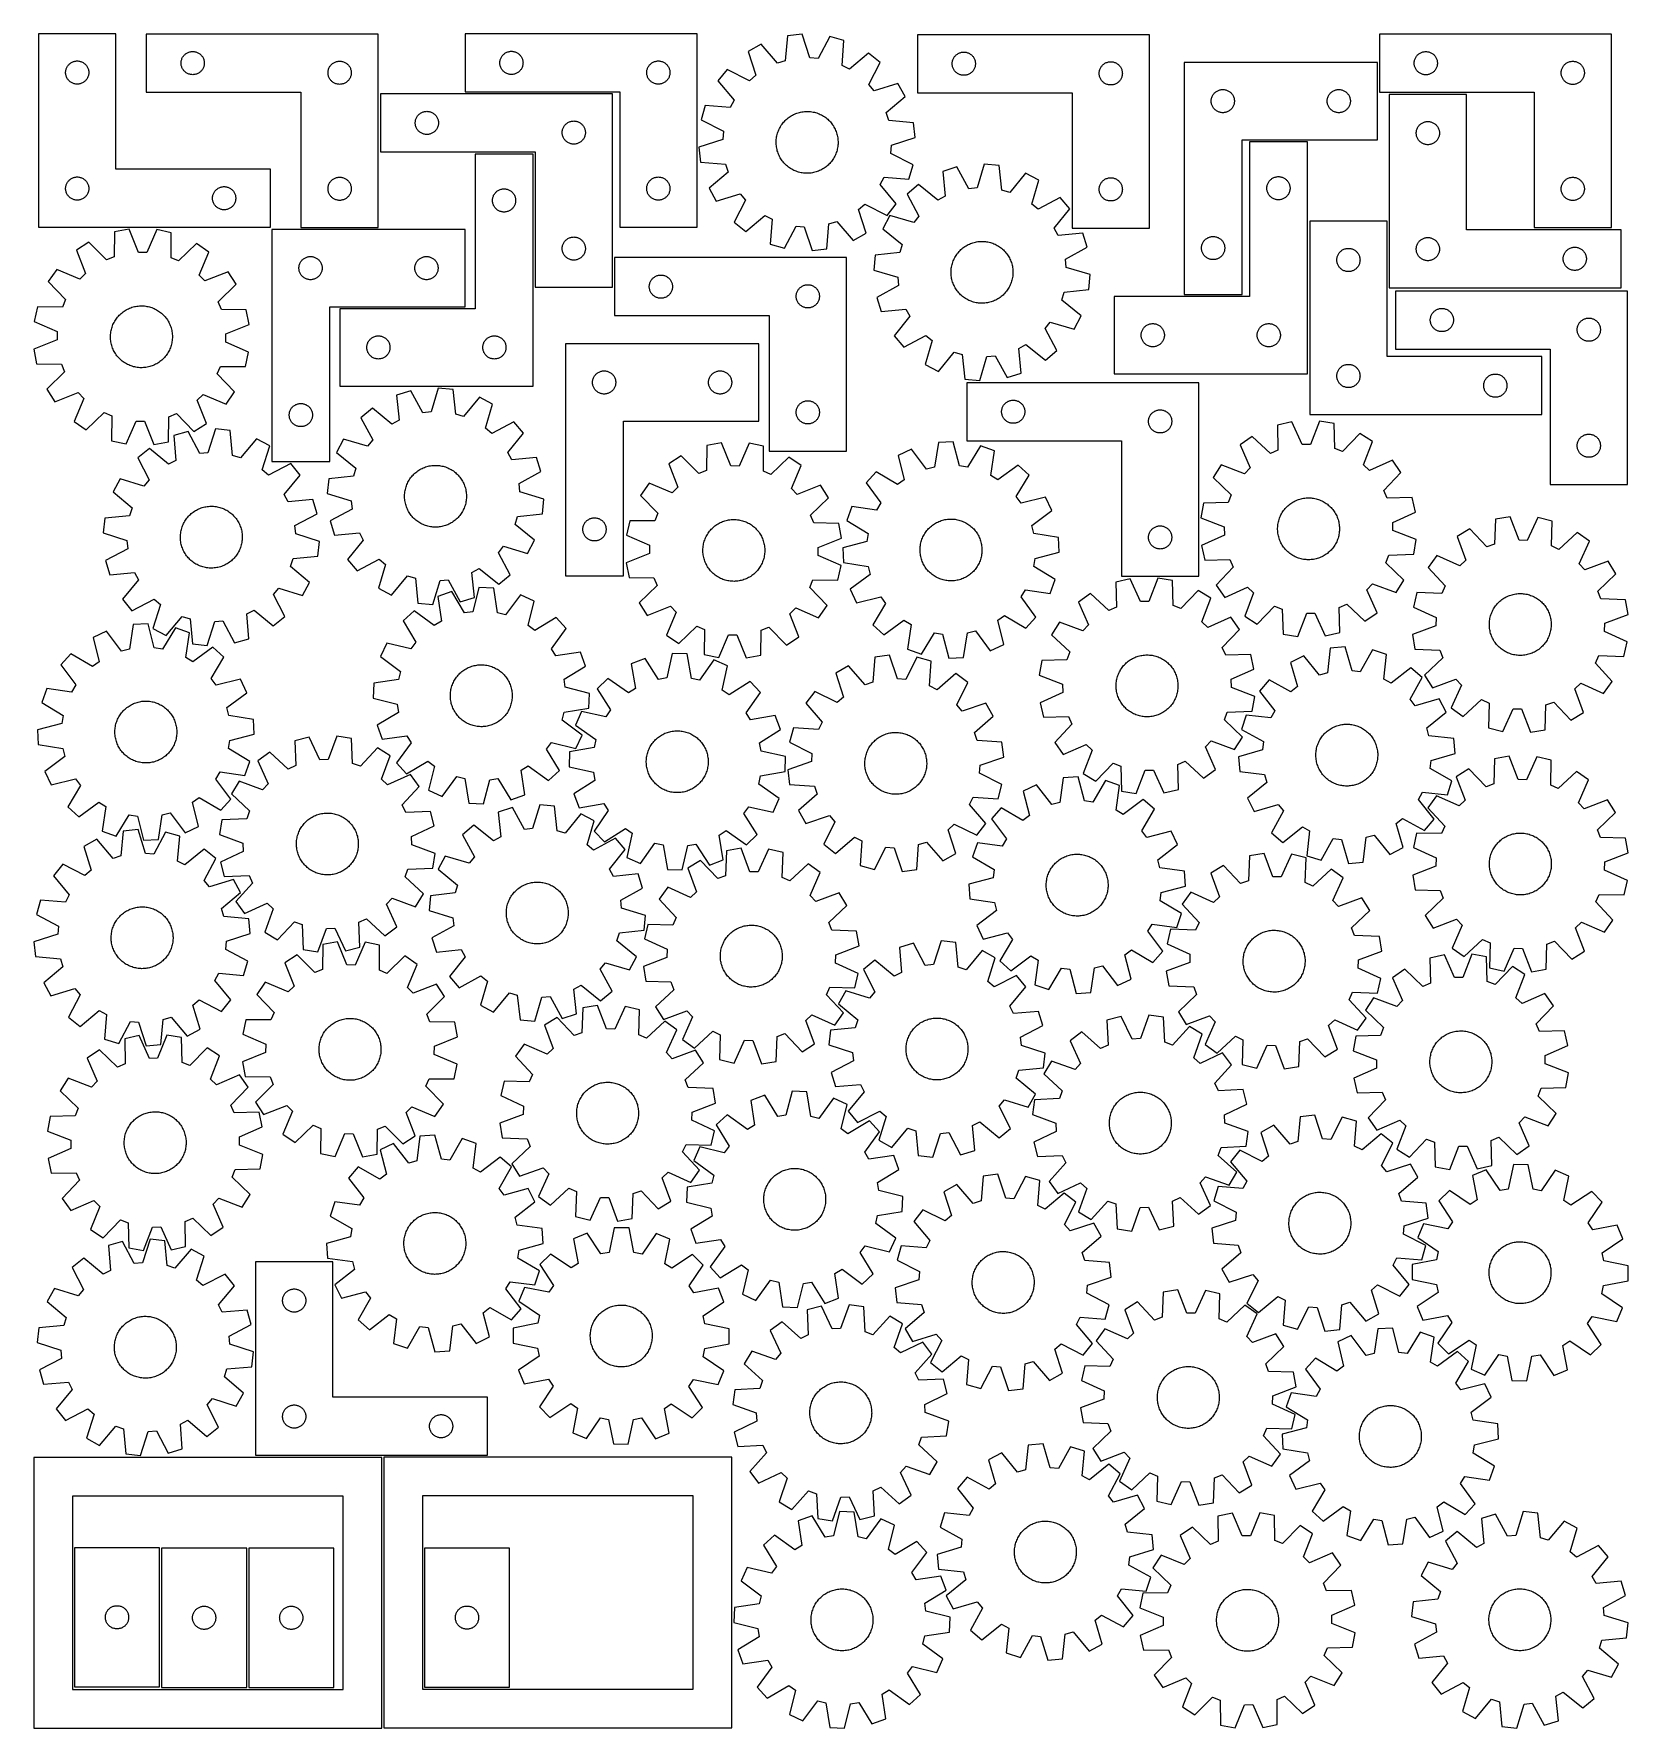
# Model space of a CAD drawing. Header units: millimetres. Extents: x 7 to 1243, y 7 to 1321.
import ezdxf

# ---------------------------------------------------------------- set-up
doc = ezdxf.new("R2010")
doc.units = ezdxf.units.MM
doc.layers.add('CUT', color=7, linetype='CONTINUOUS', true_color=0x000000)

msp = doc.modelspace()

# ---------------------------------------------------------------- linework, layer by layer
at = {"layer": 'CUT'}
for p, q in [((70.137542, 1320.830354), (10.137542, 1320.830354)), ((10.137542, 1320.830354), (10.137542, 1170.830354)), ((70.137542, 1215.830354), (70.137542, 1320.830354)), ((273.75021, 1320.682408), (93.75021, 1320.682408)), ((93.75021, 1320.682408), (93.75021, 1275.682408)), ((273.75021, 1170.682408), (273.75021, 1320.682408)), ((521.041042, 1320.815465), (341.041042, 1320.815465)), ((341.041042, 1320.815465), (341.041042, 1275.815465)), ((521.041042, 1170.815465), (521.041042, 1320.815465)), ((591.200793, 1319.278777), (589.542674, 1299.973517)), ((602.662023, 1320.592425), (591.200793, 1319.278777)), ((608.64517, 1302.162982), (602.662023, 1320.592425)), ((623.972977, 1318.836047), (615.053271, 1301.634848)), ((635.064484, 1315.663677), (623.972977, 1318.836047)), ((633.539548, 1296.347441), (635.064484, 1315.663677)), ((872.061855, 1320.207554), (692.061855, 1320.207554)), ((692.061855, 1320.207554), (692.061855, 1275.207554)), ((872.061855, 1170.207554), (872.061855, 1320.207554)), ((1230.530338, 1320.597447), (1050.530338, 1320.597447)), ((1050.530338, 1320.597447), (1050.530338, 1275.597447)), ((1230.530338, 1170.597447), (1230.530338, 1320.597447)), ((121.227838, 1301.075363), (121.435294, 1301.626559)), ((121.435294, 1301.626559), (121.678355, 1302.163006)), ((121.678355, 1302.163006), (121.955981, 1302.682408)), ((121.955981, 1302.682408), (122.266983, 1303.18254)), ((122.266983, 1303.18254), (122.61003, 1303.661261)), ((122.61003, 1303.661261), (122.983651, 1304.11652)), ((122.983651, 1304.11652), (123.386249, 1304.546369)), ((123.386249, 1304.546369), (123.816097, 1304.948966)), ((123.816097, 1304.948966), (124.271357, 1305.322588)), ((124.271357, 1305.322588), (124.750078, 1305.665634)), ((124.750078, 1305.665634), (125.25021, 1305.976637)), ((125.25021, 1305.976637), (125.769611, 1306.254263)), ((125.769611, 1306.254263), (126.306059, 1306.497324)), ((126.306059, 1306.497324), (126.857254, 1306.704779)), ((126.857254, 1306.704779), (127.420838, 1306.87574)), ((127.420838, 1306.87574), (127.994397, 1307.009475)), ((127.994397, 1307.009475), (128.575474, 1307.105412)), ((128.575474, 1307.105412), (129.161581, 1307.163138)), ((129.161581, 1307.163138), (129.75021, 1307.182408)), ((129.75021, 1307.182408), (130.338838, 1307.163138)), ((130.338838, 1307.163138), (130.924945, 1307.105412)), ((130.924945, 1307.105412), (131.506023, 1307.009475)), ((131.506023, 1307.009475), (132.079581, 1306.87574)), ((132.079581, 1306.87574), (132.643165, 1306.704779)), ((132.643165, 1306.704779), (133.19436, 1306.497324)), ((133.19436, 1306.497324), (133.730808, 1306.254263)), ((133.730808, 1306.254263), (134.25021, 1305.976637)), ((134.25021, 1305.976637), (134.750342, 1305.665634)), ((134.750342, 1305.665634), (135.229062, 1305.322588)), ((135.229062, 1305.322588), (135.684322, 1304.948966)), ((135.684322, 1304.948966), (136.114171, 1304.546369)), ((136.114171, 1304.546369), (136.516768, 1304.11652)), ((136.516768, 1304.11652), (136.89039, 1303.661261)), ((136.89039, 1303.661261), (137.233436, 1303.18254)), ((137.233436, 1303.18254), (137.544438, 1302.682408)), ((137.544438, 1302.682408), (137.822064, 1302.163006)), ((137.822064, 1302.163006), (138.065125, 1301.626559)), ((138.065125, 1301.626559), (138.272581, 1301.075363)), ((368.34771, 1300.644836), (368.518671, 1301.20842)), ((368.518671, 1301.20842), (368.726126, 1301.759615)), ((368.726126, 1301.759615), (368.969187, 1302.296063)), ((368.969187, 1302.296063), (369.246813, 1302.815465)), ((369.246813, 1302.815465), (369.557816, 1303.315597)), ((369.557816, 1303.315597), (369.900862, 1303.794317)), ((369.900862, 1303.794317), (370.274484, 1304.249577)), ((370.274484, 1304.249577), (370.677081, 1304.679426)), ((370.677081, 1304.679426), (371.10693, 1305.082023)), ((371.10693, 1305.082023), (371.562189, 1305.455645)), ((371.562189, 1305.455645), (372.04091, 1305.798691)), ((372.04091, 1305.798691), (372.541042, 1306.109693)), ((372.541042, 1306.109693), (373.060444, 1306.387319)), ((373.060444, 1306.387319), (373.596891, 1306.63038)), ((373.596891, 1306.63038), (374.148087, 1306.837836)), ((374.148087, 1306.837836), (374.711671, 1307.008797)), ((374.711671, 1307.008797), (375.285229, 1307.142532)), ((375.285229, 1307.142532), (375.866306, 1307.238468)), ((375.866306, 1307.238468), (376.452414, 1307.296195)), ((376.452414, 1307.296195), (377.041042, 1307.315465)), ((377.041042, 1307.315465), (377.62967, 1307.296195)), ((377.62967, 1307.296195), (378.215778, 1307.238468)), ((378.215778, 1307.238468), (378.796855, 1307.142532)), ((378.796855, 1307.142532), (379.370414, 1307.008797)), ((379.370414, 1307.008797), (379.933997, 1306.837836)), ((379.933997, 1306.837836), (380.485193, 1306.63038)), ((380.485193, 1306.63038), (381.02164, 1306.387319)), ((381.02164, 1306.387319), (381.541042, 1306.109693)), ((381.541042, 1306.109693), (382.041174, 1305.798691)), ((382.041174, 1305.798691), (382.519895, 1305.455645)), ((382.519895, 1305.455645), (382.975154, 1305.082023)), ((382.975154, 1305.082023), (383.405003, 1304.679426)), ((383.405003, 1304.679426), (383.8076, 1304.249577)), ((383.8076, 1304.249577), (384.181222, 1303.794317)), ((384.181222, 1303.794317), (384.524269, 1303.315597)), ((384.524269, 1303.315597), (384.835271, 1302.815465)), ((384.835271, 1302.815465), (385.112897, 1302.296063)), ((385.112897, 1302.296063), (385.355958, 1301.759615)), ((385.355958, 1301.759615), (385.563413, 1301.20842)), ((385.563413, 1301.20842), (385.734375, 1300.644836)), ((570.839902, 1312.746109), (560.753818, 1307.146433)), ((560.753818, 1307.146433), (566.609719, 1288.676164)), ((583.420252, 1298.009175), (570.839902, 1312.746109)), ((615.053271, 1301.634848), (608.64517, 1302.162982)), ((654.081101, 1305.885647), (639.257754, 1293.407234)), ((663.114305, 1298.710223), (654.081101, 1305.885647)), ((719.746939, 1301.151705), (719.99, 1301.688153)), ((719.99, 1301.688153), (720.267626, 1302.207554)), ((720.267626, 1302.207554), (720.578629, 1302.707687)), ((720.578629, 1302.707687), (720.921675, 1303.186407)), ((720.921675, 1303.186407), (721.295297, 1303.641667)), ((721.295297, 1303.641667), (721.697894, 1304.071515)), ((721.697894, 1304.071515), (722.127743, 1304.474113)), ((722.127743, 1304.474113), (722.583002, 1304.847734)), ((722.583002, 1304.847734), (723.061723, 1305.190781)), ((723.061723, 1305.190781), (723.561855, 1305.501783)), ((723.561855, 1305.501783), (724.081257, 1305.779409)), ((724.081257, 1305.779409), (724.617704, 1306.02247)), ((724.617704, 1306.02247), (725.1689, 1306.229926)), ((725.1689, 1306.229926), (725.732484, 1306.400887)), ((725.732484, 1306.400887), (726.306042, 1306.534622)), ((726.306042, 1306.534622), (726.887119, 1306.630558)), ((726.887119, 1306.630558), (727.473227, 1306.688285)), ((727.473227, 1306.688285), (728.061855, 1306.707554)), ((728.061855, 1306.707554), (728.650483, 1306.688285)), ((728.650483, 1306.688285), (729.236591, 1306.630558)), ((729.236591, 1306.630558), (729.817668, 1306.534622)), ((729.817668, 1306.534622), (730.391227, 1306.400887)), ((730.391227, 1306.400887), (730.95481, 1306.229926)), ((730.95481, 1306.229926), (731.506006, 1306.02247)), ((731.506006, 1306.02247), (732.042453, 1305.779409)), ((732.042453, 1305.779409), (732.561855, 1305.501783)), ((732.561855, 1305.501783), (733.061987, 1305.190781)), ((733.061987, 1305.190781), (733.540708, 1304.847734)), ((733.540708, 1304.847734), (733.995967, 1304.474113)), ((733.995967, 1304.474113), (734.425816, 1304.071515)), ((734.425816, 1304.071515), (734.828413, 1303.641667)), ((734.828413, 1303.641667), (735.202035, 1303.186407)), ((735.202035, 1303.186407), (735.545082, 1302.707687)), ((735.545082, 1302.707687), (735.856084, 1302.207554)), ((735.856084, 1302.207554), (736.13371, 1301.688153)), ((736.13371, 1301.688153), (736.376771, 1301.151705)), ((1078.007967, 1300.990402), (1078.215422, 1301.541598)), ((1078.215422, 1301.541598), (1078.458483, 1302.078045)), ((1078.458483, 1302.078045), (1078.736109, 1302.597447)), ((1078.736109, 1302.597447), (1079.047112, 1303.097579)), ((1079.047112, 1303.097579), (1079.390158, 1303.5763)), ((1079.390158, 1303.5763), (1079.76378, 1304.031559)), ((1079.76378, 1304.031559), (1080.166377, 1304.461408)), ((1080.166377, 1304.461408), (1080.596226, 1304.864005)), ((1080.596226, 1304.864005), (1081.051485, 1305.237627)), ((1081.051485, 1305.237627), (1081.530206, 1305.580674)), ((1081.530206, 1305.580674), (1082.030338, 1305.891676)), ((1082.030338, 1305.891676), (1082.54974, 1306.169302)), ((1082.54974, 1306.169302), (1083.086187, 1306.412363)), ((1083.086187, 1306.412363), (1083.637383, 1306.619818)), ((1083.637383, 1306.619818), (1084.200967, 1306.790779)), ((1084.200967, 1306.790779), (1084.774525, 1306.924515)), ((1084.774525, 1306.924515), (1085.355602, 1307.020451)), ((1085.355602, 1307.020451), (1085.94171, 1307.078177)), ((1085.94171, 1307.078177), (1086.530338, 1307.097447)), ((1086.530338, 1307.097447), (1087.118966, 1307.078177)), ((1087.118966, 1307.078177), (1087.705074, 1307.020451)), ((1087.705074, 1307.020451), (1088.286151, 1306.924515)), ((1088.286151, 1306.924515), (1088.859709, 1306.790779)), ((1088.859709, 1306.790779), (1089.423293, 1306.619818)), ((1089.423293, 1306.619818), (1089.974489, 1306.412363)), ((1089.974489, 1306.412363), (1090.510936, 1306.169302)), ((1090.510936, 1306.169302), (1091.030338, 1305.891676)), ((1091.030338, 1305.891676), (1091.53047, 1305.580674)), ((1091.53047, 1305.580674), (1092.009191, 1305.237627)), ((1092.009191, 1305.237627), (1092.46445, 1304.864005)), ((1092.46445, 1304.864005), (1092.894299, 1304.461408)), ((1092.894299, 1304.461408), (1093.296896, 1304.031559)), ((1093.296896, 1304.031559), (1093.670518, 1303.5763)), ((1093.670518, 1303.5763), (1094.013565, 1303.097579)), ((1094.013565, 1303.097579), (1094.324567, 1302.597447)), ((1094.324567, 1302.597447), (1094.602193, 1302.078045)), ((1094.602193, 1302.078045), (1094.845254, 1301.541598)), ((1094.845254, 1301.541598), (1095.052709, 1300.990402)), ((31.137542, 1290.830354), (31.156811, 1291.418982)), ((31.156811, 1290.241725), (31.137542, 1290.830354)), ((31.156811, 1291.418982), (31.214538, 1292.005089)), ((31.214538, 1289.655618), (31.156811, 1290.241725)), ((31.214538, 1292.005089), (31.310474, 1292.586167)), ((31.310474, 1289.074541), (31.214538, 1289.655618)), ((31.310474, 1292.586167), (31.444209, 1293.159725)), ((31.444209, 1288.500982), (31.310474, 1289.074541)), ((31.444209, 1293.159725), (31.615171, 1293.723309)), ((31.615171, 1287.937398), (31.444209, 1288.500982)), ((31.615171, 1293.723309), (31.822626, 1294.274505)), ((31.822626, 1294.274505), (32.065687, 1294.810952)), ((32.065687, 1294.810952), (32.343313, 1295.330354)), ((32.343313, 1295.330354), (32.654315, 1295.830486)), ((32.654315, 1295.830486), (32.997362, 1296.309206)), ((32.997362, 1296.309206), (33.370984, 1296.764466)), ((33.370984, 1296.764466), (33.773581, 1297.194315)), ((33.773581, 1297.194315), (34.203429, 1297.596912)), ((34.203429, 1297.596912), (34.658689, 1297.970534)), ((34.658689, 1297.970534), (35.13741, 1298.31358)), ((35.13741, 1298.31358), (35.637542, 1298.624582)), ((35.637542, 1298.624582), (36.156944, 1298.902208)), ((36.156944, 1298.902208), (36.693391, 1299.145269)), ((36.693391, 1299.145269), (37.244587, 1299.352725)), ((37.244587, 1299.352725), (37.80817, 1299.523686)), ((37.80817, 1299.523686), (38.381729, 1299.657421)), ((38.381729, 1299.657421), (38.962806, 1299.753357)), ((38.962806, 1299.753357), (39.548914, 1299.811084)), ((39.548914, 1299.811084), (40.137542, 1299.830354)), ((40.137542, 1299.830354), (40.72617, 1299.811084)), ((40.72617, 1299.811084), (41.312278, 1299.753357)), ((41.312278, 1299.753357), (41.893355, 1299.657421)), ((41.893355, 1299.657421), (42.466913, 1299.523686)), ((42.466913, 1299.523686), (43.030497, 1299.352725)), ((43.030497, 1299.352725), (43.581693, 1299.145269)), ((43.581693, 1299.145269), (44.11814, 1298.902208)), ((44.11814, 1298.902208), (44.637542, 1298.624582)), ((44.637542, 1298.624582), (45.137674, 1298.31358)), ((45.137674, 1298.31358), (45.616395, 1297.970534)), ((45.616395, 1297.970534), (46.071654, 1297.596912)), ((46.071654, 1297.596912), (46.501503, 1297.194315)), ((46.501503, 1297.194315), (46.9041, 1296.764466)), ((46.9041, 1296.764466), (47.277722, 1296.309206)), ((47.277722, 1296.309206), (47.620768, 1295.830486)), ((47.620768, 1295.830486), (47.93177, 1295.330354)), ((47.93177, 1295.330354), (48.209396, 1294.810952)), ((48.209396, 1294.810952), (48.452458, 1294.274505)), ((48.452458, 1294.274505), (48.659913, 1293.723309)), ((48.659913, 1293.723309), (48.830874, 1293.159725)), ((48.830874, 1288.500982), (48.659913, 1287.937398)), ((48.830874, 1293.159725), (48.964609, 1292.586167)), ((48.964609, 1289.074541), (48.830874, 1288.500982)), ((48.964609, 1292.586167), (49.060546, 1292.005089)), ((49.060546, 1289.655618), (48.964609, 1289.074541)), ((49.060546, 1292.005089), (49.118272, 1291.418982)), ((49.118272, 1290.241725), (49.060546, 1289.655618)), ((49.118272, 1291.418982), (49.137542, 1290.830354)), ((49.137542, 1290.830354), (49.118272, 1290.241725)), ((120.75021, 1298.182408), (120.769479, 1298.771036)), ((120.769479, 1297.59378), (120.75021, 1298.182408)), ((120.769479, 1298.771036), (120.827206, 1299.357144)), ((120.827206, 1297.007672), (120.769479, 1297.59378)), ((120.827206, 1299.357144), (120.923142, 1299.938221)), ((120.923142, 1296.426595), (120.827206, 1297.007672)), ((120.923142, 1299.938221), (121.056877, 1300.511779)), ((121.056877, 1295.853037), (120.923142, 1296.426595)), ((121.056877, 1300.511779), (121.227838, 1301.075363)), ((121.227838, 1295.289453), (121.056877, 1295.853037)), ((121.435294, 1294.738257), (121.227838, 1295.289453)), ((121.678355, 1294.20181), (121.435294, 1294.738257)), ((121.955981, 1293.682408), (121.678355, 1294.20181)), ((122.266983, 1293.182276), (121.955981, 1293.682408)), ((122.61003, 1292.703555), (122.266983, 1293.182276)), ((122.983651, 1292.248296), (122.61003, 1292.703555)), ((123.386249, 1291.818447), (122.983651, 1292.248296)), ((123.816097, 1291.41585), (123.386249, 1291.818447)), ((124.271357, 1291.042228), (123.816097, 1291.41585)), ((124.750078, 1290.699181), (124.271357, 1291.042228)), ((125.25021, 1290.388179), (124.750078, 1290.699181)), ((125.769611, 1290.110553), (125.25021, 1290.388179)), ((126.306059, 1289.867492), (125.769611, 1290.110553)), ((126.857254, 1289.660037), (126.306059, 1289.867492)), ((127.420838, 1289.489076), (126.857254, 1289.660037)), ((127.994397, 1289.35534), (127.420838, 1289.489076)), ((128.575474, 1289.259404), (127.994397, 1289.35534)), ((129.161581, 1289.201678), (128.575474, 1289.259404)), ((129.75021, 1289.182408), (129.161581, 1289.201678)), ((130.338838, 1289.201678), (129.75021, 1289.182408)), ((130.924945, 1289.259404), (130.338838, 1289.201678)), ((131.506023, 1289.35534), (130.924945, 1289.259404)), ((132.079581, 1289.489076), (131.506023, 1289.35534)), ((132.643165, 1289.660037), (132.079581, 1289.489076)), ((133.19436, 1289.867492), (132.643165, 1289.660037)), ((133.730808, 1290.110553), (133.19436, 1289.867492)), ((134.25021, 1290.388179), (133.730808, 1290.110553)), ((134.750342, 1290.699181), (134.25021, 1290.388179)), ((135.229062, 1291.042228), (134.750342, 1290.699181)), ((135.684322, 1291.41585), (135.229062, 1291.042228)), ((136.114171, 1291.818447), (135.684322, 1291.41585)), ((136.516768, 1292.248296), (136.114171, 1291.818447)), ((136.89039, 1292.703555), (136.516768, 1292.248296)), ((137.233436, 1293.182276), (136.89039, 1292.703555)), ((137.544438, 1293.682408), (137.233436, 1293.182276)), ((137.822064, 1294.20181), (137.544438, 1293.682408)), ((138.065125, 1294.738257), (137.822064, 1294.20181)), ((138.272581, 1295.289453), (138.065125, 1294.738257)), ((138.272581, 1301.075363), (138.443542, 1300.511779)), ((138.443542, 1295.853037), (138.272581, 1295.289453)), ((138.443542, 1300.511779), (138.577277, 1299.938221)), ((138.577277, 1296.426595), (138.443542, 1295.853037)), ((138.577277, 1299.938221), (138.673213, 1299.357144)), ((138.673213, 1297.007672), (138.577277, 1296.426595)), ((138.673213, 1299.357144), (138.73094, 1298.771036)), ((138.73094, 1297.59378), (138.673213, 1297.007672)), ((138.73094, 1298.771036), (138.75021, 1298.182408)), ((138.75021, 1298.182408), (138.73094, 1297.59378)), ((234.75021, 1290.682408), (234.769479, 1291.271036)), ((234.769479, 1290.09378), (234.75021, 1290.682408)), ((234.769479, 1291.271036), (234.827206, 1291.857144)), ((234.827206, 1289.507672), (234.769479, 1290.09378)), ((234.827206, 1291.857144), (234.923142, 1292.438221)), ((234.923142, 1288.926595), (234.827206, 1289.507672)), ((234.923142, 1292.438221), (235.056877, 1293.011779)), ((235.056877, 1288.353037), (234.923142, 1288.926595)), ((235.056877, 1293.011779), (235.227838, 1293.575363)), ((235.227838, 1287.789453), (235.056877, 1288.353037)), ((235.227838, 1293.575363), (235.435294, 1294.126559)), ((235.435294, 1294.126559), (235.678355, 1294.663006)), ((235.678355, 1294.663006), (235.955981, 1295.182408)), ((235.955981, 1295.182408), (236.266983, 1295.68254)), ((236.266983, 1295.68254), (236.61003, 1296.161261)), ((236.61003, 1296.161261), (236.983651, 1296.61652)), ((236.983651, 1296.61652), (237.386249, 1297.046369)), ((237.386249, 1297.046369), (237.816097, 1297.448966)), ((237.816097, 1297.448966), (238.271357, 1297.822588)), ((238.271357, 1297.822588), (238.750078, 1298.165634)), ((238.750078, 1298.165634), (239.25021, 1298.476637)), ((239.25021, 1298.476637), (239.769611, 1298.754263)), ((239.769611, 1298.754263), (240.306059, 1298.997324)), ((240.306059, 1298.997324), (240.857254, 1299.204779)), ((240.857254, 1299.204779), (241.420838, 1299.37574)), ((241.420838, 1299.37574), (241.994397, 1299.509475)), ((241.994397, 1299.509475), (242.575474, 1299.605412)), ((242.575474, 1299.605412), (243.161581, 1299.663138)), ((243.161581, 1299.663138), (243.75021, 1299.682408)), ((243.75021, 1299.682408), (244.338838, 1299.663138)), ((244.338838, 1299.663138), (244.924945, 1299.605412)), ((244.924945, 1299.605412), (245.506023, 1299.509475)), ((245.506023, 1299.509475), (246.079581, 1299.37574)), ((246.079581, 1299.37574), (246.643165, 1299.204779)), ((246.643165, 1299.204779), (247.19436, 1298.997324)), ((247.19436, 1298.997324), (247.730808, 1298.754263)), ((247.730808, 1298.754263), (248.25021, 1298.476637)), ((248.25021, 1298.476637), (248.750342, 1298.165634)), ((248.750342, 1298.165634), (249.229062, 1297.822588)), ((249.229062, 1297.822588), (249.684322, 1297.448966)), ((249.684322, 1297.448966), (250.114171, 1297.046369)), ((250.114171, 1297.046369), (250.516768, 1296.61652)), ((250.516768, 1296.61652), (250.89039, 1296.161261)), ((250.89039, 1296.161261), (251.233436, 1295.68254)), ((251.233436, 1295.68254), (251.544438, 1295.182408)), ((251.544438, 1295.182408), (251.822064, 1294.663006)), ((251.822064, 1294.663006), (252.065125, 1294.126559)), ((252.065125, 1294.126559), (252.272581, 1293.575363)), ((252.272581, 1293.575363), (252.443542, 1293.011779)), ((252.443542, 1288.353037), (252.272581, 1287.789453)), ((252.443542, 1293.011779), (252.577277, 1292.438221)), ((252.577277, 1288.926595), (252.443542, 1288.353037)), ((252.577277, 1292.438221), (252.673213, 1291.857144)), ((252.673213, 1289.507672), (252.577277, 1288.926595)), ((252.673213, 1291.857144), (252.73094, 1291.271036)), ((252.73094, 1290.09378), (252.673213, 1289.507672)), ((252.73094, 1291.271036), (252.75021, 1290.682408)), ((252.75021, 1290.682408), (252.73094, 1290.09378)), ((368.041042, 1298.315465), (368.060312, 1298.904093)), ((368.060312, 1297.726836), (368.041042, 1298.315465)), ((368.060312, 1298.904093), (368.118038, 1299.4902)), ((368.118038, 1297.140729), (368.060312, 1297.726836)), ((368.118038, 1299.4902), (368.213975, 1300.071277)), ((368.213975, 1296.559652), (368.118038, 1297.140729)), ((368.213975, 1300.071277), (368.34771, 1300.644836)), ((368.34771, 1295.986093), (368.213975, 1296.559652)), ((368.518671, 1295.422509), (368.34771, 1295.986093)), ((368.726126, 1294.871314), (368.518671, 1295.422509)), ((368.969187, 1294.334866), (368.726126, 1294.871314)), ((369.246813, 1293.815465), (368.969187, 1294.334866)), ((369.557816, 1293.315332), (369.246813, 1293.815465)), ((369.900862, 1292.836612), (369.557816, 1293.315332)), ((370.274484, 1292.381352), (369.900862, 1292.836612)), ((370.677081, 1291.951504), (370.274484, 1292.381352)), ((371.10693, 1291.548906), (370.677081, 1291.951504)), ((371.562189, 1291.175285), (371.10693, 1291.548906)), ((372.04091, 1290.832238), (371.562189, 1291.175285)), ((372.541042, 1290.521236), (372.04091, 1290.832238)), ((373.060444, 1290.24361), (372.541042, 1290.521236)), ((373.596891, 1290.000549), (373.060444, 1290.24361)), ((374.148087, 1289.793093), (373.596891, 1290.000549)), ((374.711671, 1289.622132), (374.148087, 1289.793093)), ((375.285229, 1289.488397), (374.711671, 1289.622132)), ((375.866306, 1289.392461), (375.285229, 1289.488397)), ((376.452414, 1289.334734), (375.866306, 1289.392461)), ((377.041042, 1289.315465), (376.452414, 1289.334734)), ((377.62967, 1289.334734), (377.041042, 1289.315465)), ((378.215778, 1289.392461), (377.62967, 1289.334734)), ((378.796855, 1289.488397), (378.215778, 1289.392461)), ((379.370414, 1289.622132), (378.796855, 1289.488397)), ((379.933997, 1289.793093), (379.370414, 1289.622132)), ((380.485193, 1290.000549), (379.933997, 1289.793093)), ((381.02164, 1290.24361), (380.485193, 1290.000549)), ((381.541042, 1290.521236), (381.02164, 1290.24361)), ((382.041174, 1290.832238), (381.541042, 1290.521236)), ((382.519895, 1291.175285), (382.041174, 1290.832238)), ((382.975154, 1291.548906), (382.519895, 1291.175285)), ((383.405003, 1291.951504), (382.975154, 1291.548906)), ((383.8076, 1292.381352), (383.405003, 1291.951504)), ((384.181222, 1292.836612), (383.8076, 1292.381352)), ((384.524269, 1293.315332), (384.181222, 1292.836612)), ((384.835271, 1293.815465), (384.524269, 1293.315332)), ((385.112897, 1294.334866), (384.835271, 1293.815465)), ((385.355958, 1294.871314), (385.112897, 1294.334866)), ((385.563413, 1295.422509), (385.355958, 1294.871314)), ((385.734375, 1295.986093), (385.563413, 1295.422509)), ((385.734375, 1300.644836), (385.86811, 1300.071277)), ((385.86811, 1296.559652), (385.734375, 1295.986093)), ((385.86811, 1300.071277), (385.964046, 1299.4902)), ((385.964046, 1297.140729), (385.86811, 1296.559652)), ((385.964046, 1299.4902), (386.021772, 1298.904093)), ((386.021772, 1297.726836), (385.964046, 1297.140729)), ((386.021772, 1298.904093), (386.041042, 1298.315465)), ((386.041042, 1298.315465), (386.021772, 1297.726836)), ((482.041042, 1290.815465), (482.060312, 1291.404093)), ((482.060312, 1290.226836), (482.041042, 1290.815465)), ((482.060312, 1291.404093), (482.118038, 1291.9902)), ((482.118038, 1289.640729), (482.060312, 1290.226836)), ((482.118038, 1291.9902), (482.213975, 1292.571277)), ((482.213975, 1289.059652), (482.118038, 1289.640729)), ((482.213975, 1292.571277), (482.34771, 1293.144836)), ((482.34771, 1288.486093), (482.213975, 1289.059652)), ((482.34771, 1293.144836), (482.518671, 1293.70842)), ((482.518671, 1287.922509), (482.34771, 1288.486093)), ((482.518671, 1293.70842), (482.726126, 1294.259615)), ((482.726126, 1294.259615), (482.969187, 1294.796063)), ((482.969187, 1294.796063), (483.246813, 1295.315465)), ((483.246813, 1295.315465), (483.557816, 1295.815597)), ((483.557816, 1295.815597), (483.900862, 1296.294317)), ((483.900862, 1296.294317), (484.274484, 1296.749577)), ((484.274484, 1296.749577), (484.677081, 1297.179426)), ((484.677081, 1297.179426), (485.10693, 1297.582023)), ((485.10693, 1297.582023), (485.562189, 1297.955645)), ((485.562189, 1297.955645), (486.04091, 1298.298691)), ((486.04091, 1298.298691), (486.541042, 1298.609693)), ((486.541042, 1298.609693), (487.060444, 1298.887319)), ((487.060444, 1298.887319), (487.596891, 1299.13038)), ((487.596891, 1299.13038), (488.148087, 1299.337836)), ((488.148087, 1299.337836), (488.711671, 1299.508797)), ((488.711671, 1299.508797), (489.285229, 1299.642532)), ((489.285229, 1299.642532), (489.866306, 1299.738468)), ((489.866306, 1299.738468), (490.452414, 1299.796195)), ((490.452414, 1299.796195), (491.041042, 1299.815465)), ((491.041042, 1299.815465), (491.62967, 1299.796195)), ((491.62967, 1299.796195), (492.215778, 1299.738468)), ((492.215778, 1299.738468), (492.796855, 1299.642532)), ((492.796855, 1299.642532), (493.370414, 1299.508797)), ((493.370414, 1299.508797), (493.933997, 1299.337836)), ((493.933997, 1299.337836), (494.485193, 1299.13038)), ((494.485193, 1299.13038), (495.02164, 1298.887319)), ((495.02164, 1298.887319), (495.541042, 1298.609693)), ((495.541042, 1298.609693), (496.041174, 1298.298691)), ((496.041174, 1298.298691), (496.519895, 1297.955645)), ((496.519895, 1297.955645), (496.975154, 1297.582023)), ((496.975154, 1297.582023), (497.405003, 1297.179426)), ((497.405003, 1297.179426), (497.8076, 1296.749577)), ((497.8076, 1296.749577), (498.181222, 1296.294317)), ((498.181222, 1296.294317), (498.524269, 1295.815597)), ((498.524269, 1295.815597), (498.835271, 1295.315465)), ((498.835271, 1295.315465), (499.112897, 1294.796063)), ((499.112897, 1294.796063), (499.355958, 1294.259615)), ((499.355958, 1294.259615), (499.563413, 1293.70842)), ((499.563413, 1293.70842), (499.734375, 1293.144836)), ((499.734375, 1288.486093), (499.563413, 1287.922509)), ((499.734375, 1293.144836), (499.86811, 1292.571277)), ((499.86811, 1289.059652), (499.734375, 1288.486093)), ((499.86811, 1292.571277), (499.964046, 1291.9902)), ((499.964046, 1289.640729), (499.86811, 1289.059652)), ((499.964046, 1291.9902), (500.021772, 1291.404093)), ((500.021772, 1290.226836), (499.964046, 1289.640729)), ((500.021772, 1291.404093), (500.041042, 1290.815465)), ((500.041042, 1290.815465), (500.021772, 1290.226836)), ((544.442752, 1293.31926), (537.267328, 1284.286057)), ((561.705059, 1284.5184), (544.442752, 1293.31926)), ((566.609719, 1288.676164), (561.705059, 1284.5184)), ((589.542674, 1299.973517), (583.420252, 1298.009175)), ((639.257754, 1293.407234), (633.539548, 1296.347441)), ((654.313444, 1281.447915), (663.114305, 1298.710223)), ((719.061855, 1297.707554), (719.081125, 1298.296183)), ((719.081125, 1297.118926), (719.061855, 1297.707554)), ((719.081125, 1298.296183), (719.138851, 1298.88229)), ((719.138851, 1296.532819), (719.081125, 1297.118926)), ((719.138851, 1298.88229), (719.234788, 1299.463367)), ((719.234788, 1295.951742), (719.138851, 1296.532819)), ((719.234788, 1299.463367), (719.368523, 1300.036926)), ((719.368523, 1295.378183), (719.234788, 1295.951742)), ((719.368523, 1300.036926), (719.539484, 1300.60051)), ((719.539484, 1294.814599), (719.368523, 1295.378183)), ((719.539484, 1300.60051), (719.746939, 1301.151705)), ((719.746939, 1294.263404), (719.539484, 1294.814599)), ((719.99, 1293.726956), (719.746939, 1294.263404)), ((720.267626, 1293.207554), (719.99, 1293.726956)), ((720.578629, 1292.707422), (720.267626, 1293.207554)), ((720.921675, 1292.228702), (720.578629, 1292.707422)), ((721.295297, 1291.773442), (720.921675, 1292.228702)), ((721.697894, 1291.343593), (721.295297, 1291.773442)), ((722.127743, 1290.940996), (721.697894, 1291.343593)), ((722.583002, 1290.567374), (722.127743, 1290.940996)), ((723.061723, 1290.224328), (722.583002, 1290.567374)), ((723.561855, 1289.913326), (723.061723, 1290.224328)), ((724.081257, 1289.6357), (723.561855, 1289.913326)), ((724.617704, 1289.392639), (724.081257, 1289.6357)), ((725.1689, 1289.185183), (724.617704, 1289.392639)), ((725.732484, 1289.014222), (725.1689, 1289.185183)), ((726.306042, 1288.880487), (725.732484, 1289.014222)), ((726.887119, 1288.784551), (726.306042, 1288.880487)), ((727.473227, 1288.726824), (726.887119, 1288.784551)), ((728.061855, 1288.707554), (727.473227, 1288.726824)), ((728.650483, 1288.726824), (728.061855, 1288.707554)), ((729.236591, 1288.784551), (728.650483, 1288.726824)), ((729.817668, 1288.880487), (729.236591, 1288.784551)), ((730.391227, 1289.014222), (729.817668, 1288.880487)), ((730.95481, 1289.185183), (730.391227, 1289.014222)), ((731.506006, 1289.392639), (730.95481, 1289.185183)), ((732.042453, 1289.6357), (731.506006, 1289.392639)), ((732.561855, 1289.913326), (732.042453, 1289.6357)), ((733.061987, 1290.224328), (732.561855, 1289.913326)), ((733.540708, 1290.567374), (733.061987, 1290.224328)), ((733.995967, 1290.940996), (733.540708, 1290.567374)), ((734.425816, 1291.343593), (733.995967, 1290.940996)), ((734.828413, 1291.773442), (734.425816, 1291.343593)), ((735.202035, 1292.228702), (734.828413, 1291.773442)), ((735.545082, 1292.707422), (735.202035, 1292.228702)), ((735.856084, 1293.207554), (735.545082, 1292.707422)), ((736.13371, 1293.726956), (735.856084, 1293.207554)), ((736.376771, 1294.263404), (736.13371, 1293.726956)), ((736.376771, 1301.151705), (736.584226, 1300.60051)), ((736.584226, 1294.814599), (736.376771, 1294.263404)), ((736.584226, 1300.60051), (736.755188, 1300.036926)), ((736.755188, 1295.378183), (736.584226, 1294.814599)), ((736.755188, 1300.036926), (736.888923, 1299.463367)), ((736.888923, 1295.951742), (736.755188, 1295.378183)), ((736.888923, 1299.463367), (736.984859, 1298.88229)), ((736.984859, 1296.532819), (736.888923, 1295.951742)), ((736.984859, 1298.88229), (737.042585, 1298.296183)), ((737.042585, 1297.118926), (736.984859, 1296.532819)), ((737.042585, 1298.296183), (737.061855, 1297.707554)), ((737.061855, 1297.707554), (737.042585, 1297.118926)), ((833.061855, 1290.207554), (833.081125, 1290.796183)), ((833.081125, 1289.618926), (833.061855, 1290.207554)), ((833.081125, 1290.796183), (833.138851, 1291.38229)), ((833.138851, 1289.032819), (833.081125, 1289.618926)), ((833.138851, 1291.38229), (833.234788, 1291.963367)), ((833.234788, 1288.451742), (833.138851, 1289.032819)), ((833.234788, 1291.963367), (833.368523, 1292.536926)), ((833.368523, 1287.878183), (833.234788, 1288.451742)), ((833.368523, 1292.536926), (833.539484, 1293.10051)), ((833.539484, 1293.10051), (833.746939, 1293.651705)), ((833.746939, 1293.651705), (833.99, 1294.188153)), ((833.99, 1294.188153), (834.267626, 1294.707554)), ((834.267626, 1294.707554), (834.578629, 1295.207687)), ((834.578629, 1295.207687), (834.921675, 1295.686407)), ((834.921675, 1295.686407), (835.295297, 1296.141667)), ((835.295297, 1296.141667), (835.697894, 1296.571515)), ((835.697894, 1296.571515), (836.127743, 1296.974113)), ((836.127743, 1296.974113), (836.583002, 1297.347734)), ((836.583002, 1297.347734), (837.061723, 1297.690781)), ((837.061723, 1297.690781), (837.561855, 1298.001783)), ((837.561855, 1298.001783), (838.081257, 1298.279409)), ((838.081257, 1298.279409), (838.617704, 1298.52247)), ((838.617704, 1298.52247), (839.1689, 1298.729926)), ((839.1689, 1298.729926), (839.732484, 1298.900887)), ((839.732484, 1298.900887), (840.306042, 1299.034622)), ((840.306042, 1299.034622), (840.887119, 1299.130558)), ((840.887119, 1299.130558), (841.473227, 1299.188285)), ((841.473227, 1299.188285), (842.061855, 1299.207554)), ((842.061855, 1299.207554), (842.650483, 1299.188285)), ((842.650483, 1299.188285), (843.236591, 1299.130558)), ((843.236591, 1299.130558), (843.817668, 1299.034622)), ((843.817668, 1299.034622), (844.391227, 1298.900887)), ((844.391227, 1298.900887), (844.95481, 1298.729926)), ((844.95481, 1298.729926), (845.506006, 1298.52247)), ((845.506006, 1298.52247), (846.042453, 1298.279409)), ((846.042453, 1298.279409), (846.561855, 1298.001783)), ((846.561855, 1298.001783), (847.061987, 1297.690781)), ((847.061987, 1297.690781), (847.540708, 1297.347734)), ((847.540708, 1297.347734), (847.995967, 1296.974113)), ((847.995967, 1296.974113), (848.425816, 1296.571515)), ((848.425816, 1296.571515), (848.828413, 1296.141667)), ((848.828413, 1296.141667), (849.202035, 1295.686407)), ((849.202035, 1295.686407), (849.545082, 1295.207687)), ((849.545082, 1295.207687), (849.856084, 1294.707554)), ((849.856084, 1294.707554), (850.13371, 1294.188153)), ((850.13371, 1294.188153), (850.376771, 1293.651705)), ((850.376771, 1293.651705), (850.584226, 1293.10051)), ((850.584226, 1293.10051), (850.755188, 1292.536926)), ((850.755188, 1292.536926), (850.888923, 1291.963367)), ((850.888923, 1288.451742), (850.755188, 1287.878183)), ((850.888923, 1291.963367), (850.984859, 1291.38229)), ((850.984859, 1289.032819), (850.888923, 1288.451742)), ((850.984859, 1291.38229), (851.042585, 1290.796183)), ((851.042585, 1289.618926), (850.984859, 1289.032819)), ((851.042585, 1290.796183), (851.061855, 1290.207554)), ((851.061855, 1290.207554), (851.042585, 1289.618926)), ((898.998406, 1298.686307), (898.998406, 1118.686307)), ((1048.998406, 1298.686307), (898.998406, 1298.686307)), ((1048.998406, 1238.686307), (1048.998406, 1298.686307)), ((1077.530338, 1298.097447), (1077.549608, 1298.686075)), ((1077.549608, 1297.508819), (1077.530338, 1298.097447)), ((1077.549608, 1298.686075), (1077.607334, 1299.272183)), ((1077.607334, 1296.922711), (1077.549608, 1297.508819)), ((1077.607334, 1299.272183), (1077.703271, 1299.85326)), ((1077.703271, 1296.341634), (1077.607334, 1296.922711)), ((1077.703271, 1299.85326), (1077.837006, 1300.426818)), ((1077.837006, 1295.768076), (1077.703271, 1296.341634)), ((1077.837006, 1300.426818), (1078.007967, 1300.990402)), ((1078.007967, 1295.204492), (1077.837006, 1295.768076)), ((1078.215422, 1294.653296), (1078.007967, 1295.204492)), ((1078.458483, 1294.116849), (1078.215422, 1294.653296)), ((1078.736109, 1293.597447), (1078.458483, 1294.116849)), ((1079.047112, 1293.097315), (1078.736109, 1293.597447)), ((1079.390158, 1292.618594), (1079.047112, 1293.097315)), ((1079.76378, 1292.163335), (1079.390158, 1292.618594)), ((1080.166377, 1291.733486), (1079.76378, 1292.163335)), ((1080.596226, 1291.330889), (1080.166377, 1291.733486)), ((1081.051485, 1290.957267), (1080.596226, 1291.330889)), ((1081.530206, 1290.614221), (1081.051485, 1290.957267)), ((1082.030338, 1290.303218), (1081.530206, 1290.614221)), ((1082.54974, 1290.025592), (1082.030338, 1290.303218)), ((1083.086187, 1289.782531), (1082.54974, 1290.025592)), ((1083.637383, 1289.575076), (1083.086187, 1289.782531)), ((1084.200967, 1289.404115), (1083.637383, 1289.575076)), ((1084.774525, 1289.270379), (1084.200967, 1289.404115)), ((1085.355602, 1289.174443), (1084.774525, 1289.270379)), ((1085.94171, 1289.116717), (1085.355602, 1289.174443)), ((1086.530338, 1289.097447), (1085.94171, 1289.116717)), ((1087.118966, 1289.116717), (1086.530338, 1289.097447)), ((1087.705074, 1289.174443), (1087.118966, 1289.116717)), ((1088.286151, 1289.270379), (1087.705074, 1289.174443)), ((1088.859709, 1289.404115), (1088.286151, 1289.270379)), ((1089.423293, 1289.575076), (1088.859709, 1289.404115)), ((1089.974489, 1289.782531), (1089.423293, 1289.575076)), ((1090.510936, 1290.025592), (1089.974489, 1289.782531)), ((1091.030338, 1290.303218), (1090.510936, 1290.025592)), ((1091.53047, 1290.614221), (1091.030338, 1290.303218)), ((1092.009191, 1290.957267), (1091.53047, 1290.614221)), ((1092.46445, 1291.330889), (1092.009191, 1290.957267)), ((1092.894299, 1291.733486), (1092.46445, 1291.330889)), ((1093.296896, 1292.163335), (1092.894299, 1291.733486)), ((1093.670518, 1292.618594), (1093.296896, 1292.163335)), ((1094.013565, 1293.097315), (1093.670518, 1292.618594)), ((1094.324567, 1293.597447), (1094.013565, 1293.097315)), ((1094.602193, 1294.116849), (1094.324567, 1293.597447)), ((1094.845254, 1294.653296), (1094.602193, 1294.116849)), ((1095.052709, 1295.204492), (1094.845254, 1294.653296)), ((1095.052709, 1300.990402), (1095.223671, 1300.426818)), ((1095.223671, 1295.768076), (1095.052709, 1295.204492)), ((1095.223671, 1300.426818), (1095.357406, 1299.85326)), ((1095.357406, 1296.341634), (1095.223671, 1295.768076)), ((1095.357406, 1299.85326), (1095.453342, 1299.272183)), ((1095.453342, 1296.922711), (1095.357406, 1296.341634)), ((1095.453342, 1299.272183), (1095.511068, 1298.686075)), ((1095.511068, 1297.508819), (1095.453342, 1296.922711)), ((1095.511068, 1298.686075), (1095.530338, 1298.097447)), ((1095.530338, 1298.097447), (1095.511068, 1297.508819)), ((1191.530338, 1290.597447), (1191.549608, 1291.186075)), ((1191.549608, 1290.008819), (1191.530338, 1290.597447)), ((1191.549608, 1291.186075), (1191.607334, 1291.772183)), ((1191.607334, 1289.422711), (1191.549608, 1290.008819)), ((1191.607334, 1291.772183), (1191.703271, 1292.35326)), ((1191.703271, 1288.841634), (1191.607334, 1289.422711)), ((1191.703271, 1292.35326), (1191.837006, 1292.926818)), ((1191.837006, 1288.268076), (1191.703271, 1288.841634)), ((1191.837006, 1292.926818), (1192.007967, 1293.490402)), ((1192.007967, 1287.704492), (1191.837006, 1288.268076)), ((1192.007967, 1293.490402), (1192.215422, 1294.041598)), ((1192.215422, 1294.041598), (1192.458483, 1294.578045)), ((1192.458483, 1294.578045), (1192.736109, 1295.097447)), ((1192.736109, 1295.097447), (1193.047112, 1295.597579)), ((1193.047112, 1295.597579), (1193.390158, 1296.0763)), ((1193.390158, 1296.0763), (1193.76378, 1296.531559)), ((1193.76378, 1296.531559), (1194.166377, 1296.961408)), ((1194.166377, 1296.961408), (1194.596226, 1297.364005)), ((1194.596226, 1297.364005), (1195.051485, 1297.737627)), ((1195.051485, 1297.737627), (1195.530206, 1298.080674)), ((1195.530206, 1298.080674), (1196.030338, 1298.391676)), ((1196.030338, 1298.391676), (1196.54974, 1298.669302)), ((1196.54974, 1298.669302), (1197.086187, 1298.912363)), ((1197.086187, 1298.912363), (1197.637383, 1299.119818)), ((1197.637383, 1299.119818), (1198.200967, 1299.290779)), ((1198.200967, 1299.290779), (1198.774525, 1299.424515)), ((1198.774525, 1299.424515), (1199.355602, 1299.520451)), ((1199.355602, 1299.520451), (1199.94171, 1299.578177)), ((1199.94171, 1299.578177), (1200.530338, 1299.597447)), ((1200.530338, 1299.597447), (1201.118966, 1299.578177)), ((1201.118966, 1299.578177), (1201.705074, 1299.520451)), ((1201.705074, 1299.520451), (1202.286151, 1299.424515)), ((1202.286151, 1299.424515), (1202.859709, 1299.290779)), ((1202.859709, 1299.290779), (1203.423293, 1299.119818)), ((1203.423293, 1299.119818), (1203.974489, 1298.912363)), ((1203.974489, 1298.912363), (1204.510936, 1298.669302)), ((1204.510936, 1298.669302), (1205.030338, 1298.391676)), ((1205.030338, 1298.391676), (1205.53047, 1298.080674)), ((1205.53047, 1298.080674), (1206.009191, 1297.737627)), ((1206.009191, 1297.737627), (1206.46445, 1297.364005)), ((1206.46445, 1297.364005), (1206.894299, 1296.961408)), ((1206.894299, 1296.961408), (1207.296896, 1296.531559)), ((1207.296896, 1296.531559), (1207.670518, 1296.0763)), ((1207.670518, 1296.0763), (1208.013565, 1295.597579)), ((1208.013565, 1295.597579), (1208.324567, 1295.097447)), ((1208.324567, 1295.097447), (1208.602193, 1294.578045)), ((1208.602193, 1294.578045), (1208.845254, 1294.041598)), ((1208.845254, 1294.041598), (1209.052709, 1293.490402)), ((1209.052709, 1293.490402), (1209.223671, 1292.926818)), ((1209.223671, 1288.268076), (1209.052709, 1287.704492)), ((1209.223671, 1292.926818), (1209.357406, 1292.35326)), ((1209.357406, 1288.841634), (1209.223671, 1288.268076)), ((1209.357406, 1292.35326), (1209.453342, 1291.772183)), ((1209.453342, 1289.422711), (1209.357406, 1288.841634)), ((1209.453342, 1291.772183), (1209.511068, 1291.186075)), ((1209.511068, 1290.008819), (1209.453342, 1289.422711)), ((1209.511068, 1291.186075), (1209.530338, 1290.597447)), ((1209.530338, 1290.597447), (1209.511068, 1290.008819)), ((31.822626, 1287.386203), (31.615171, 1287.937398)), ((32.065687, 1286.849755), (31.822626, 1287.386203)), ((32.343313, 1286.330354), (32.065687, 1286.849755)), ((32.654315, 1285.830222), (32.343313, 1286.330354)), ((32.997362, 1285.351501), (32.654315, 1285.830222)), ((33.370984, 1284.896241), (32.997362, 1285.351501)), ((33.773581, 1284.466393), (33.370984, 1284.896241)), ((34.203429, 1284.063795), (33.773581, 1284.466393)), ((34.658689, 1283.690174), (34.203429, 1284.063795)), ((35.13741, 1283.347127), (34.658689, 1283.690174)), ((35.637542, 1283.036125), (35.13741, 1283.347127)), ((36.156944, 1282.758499), (35.637542, 1283.036125)), ((36.693391, 1282.515438), (36.156944, 1282.758499)), ((37.244587, 1282.307982), (36.693391, 1282.515438)), ((37.80817, 1282.137021), (37.244587, 1282.307982)), ((38.381729, 1282.003286), (37.80817, 1282.137021)), ((38.962806, 1281.90735), (38.381729, 1282.003286)), ((39.548914, 1281.849623), (38.962806, 1281.90735)), ((40.137542, 1281.830354), (39.548914, 1281.849623)), ((40.72617, 1281.849623), (40.137542, 1281.830354)), ((41.312278, 1281.90735), (40.72617, 1281.849623)), ((41.893355, 1282.003286), (41.312278, 1281.90735)), ((42.466913, 1282.137021), (41.893355, 1282.003286)), ((43.030497, 1282.307982), (42.466913, 1282.137021)), ((43.581693, 1282.515438), (43.030497, 1282.307982)), ((44.11814, 1282.758499), (43.581693, 1282.515438)), ((44.637542, 1283.036125), (44.11814, 1282.758499)), ((45.137674, 1283.347127), (44.637542, 1283.036125)), ((45.616395, 1283.690174), (45.137674, 1283.347127)), ((46.071654, 1284.063795), (45.616395, 1283.690174)), ((46.501503, 1284.466393), (46.071654, 1284.063795)), ((46.9041, 1284.896241), (46.501503, 1284.466393)), ((47.277722, 1285.351501), (46.9041, 1284.896241)), ((47.620768, 1285.830222), (47.277722, 1285.351501)), ((47.93177, 1286.330354), (47.620768, 1285.830222)), ((48.209396, 1286.849755), (47.93177, 1286.330354)), ((48.452458, 1287.386203), (48.209396, 1286.849755)), ((48.659913, 1287.937398), (48.452458, 1287.386203)), ((93.75021, 1275.682408), (213.75021, 1275.682408)), ((213.75021, 1275.682408), (213.75021, 1170.682408)), ((235.435294, 1287.238257), (235.227838, 1287.789453)), ((235.678355, 1286.70181), (235.435294, 1287.238257)), ((235.955981, 1286.182408), (235.678355, 1286.70181)), ((236.266983, 1285.682276), (235.955981, 1286.182408)), ((236.61003, 1285.203555), (236.266983, 1285.682276)), ((236.983651, 1284.748296), (236.61003, 1285.203555)), ((237.386249, 1284.318447), (236.983651, 1284.748296)), ((237.816097, 1283.91585), (237.386249, 1284.318447)), ((238.271357, 1283.542228), (237.816097, 1283.91585)), ((238.750078, 1283.199181), (238.271357, 1283.542228)), ((239.25021, 1282.888179), (238.750078, 1283.199181)), ((239.769611, 1282.610553), (239.25021, 1282.888179)), ((240.306059, 1282.367492), (239.769611, 1282.610553)), ((240.857254, 1282.160037), (240.306059, 1282.367492)), ((241.420838, 1281.989076), (240.857254, 1282.160037)), ((241.994397, 1281.85534), (241.420838, 1281.989076)), ((242.575474, 1281.759404), (241.994397, 1281.85534)), ((243.161581, 1281.701678), (242.575474, 1281.759404)), ((243.75021, 1281.682408), (243.161581, 1281.701678)), ((244.338838, 1281.701678), (243.75021, 1281.682408)), ((244.924945, 1281.759404), (244.338838, 1281.701678)), ((245.506023, 1281.85534), (244.924945, 1281.759404)), ((246.079581, 1281.989076), (245.506023, 1281.85534)), ((246.643165, 1282.160037), (246.079581, 1281.989076)), ((247.19436, 1282.367492), (246.643165, 1282.160037)), ((247.730808, 1282.610553), (247.19436, 1282.367492)), ((248.25021, 1282.888179), (247.730808, 1282.610553)), ((248.750342, 1283.199181), (248.25021, 1282.888179)), ((249.229062, 1283.542228), (248.750342, 1283.199181)), ((249.684322, 1283.91585), (249.229062, 1283.542228)), ((250.114171, 1284.318447), (249.684322, 1283.91585)), ((250.516768, 1284.748296), (250.114171, 1284.318447)), ((250.89039, 1285.203555), (250.516768, 1284.748296)), ((251.233436, 1285.682276), (250.89039, 1285.203555)), ((251.544438, 1286.182408), (251.233436, 1285.682276)), ((251.822064, 1286.70181), (251.544438, 1286.182408)), ((252.065125, 1287.238257), (251.822064, 1286.70181)), ((252.272581, 1287.789453), (252.065125, 1287.238257)), ((341.041042, 1275.815465), (461.041042, 1275.815465)), ((461.041042, 1275.815465), (461.041042, 1170.815465)), ((482.726126, 1287.371314), (482.518671, 1287.922509)), ((482.969187, 1286.834866), (482.726126, 1287.371314)), ((483.246813, 1286.315465), (482.969187, 1286.834866)), ((483.557816, 1285.815332), (483.246813, 1286.315465)), ((483.900862, 1285.336612), (483.557816, 1285.815332)), ((484.274484, 1284.881352), (483.900862, 1285.336612)), ((484.677081, 1284.451504), (484.274484, 1284.881352)), ((485.10693, 1284.048906), (484.677081, 1284.451504)), ((485.562189, 1283.675285), (485.10693, 1284.048906)), ((486.04091, 1283.332238), (485.562189, 1283.675285)), ((486.541042, 1283.021236), (486.04091, 1283.332238)), ((487.060444, 1282.74361), (486.541042, 1283.021236)), ((487.596891, 1282.500549), (487.060444, 1282.74361)), ((488.148087, 1282.293093), (487.596891, 1282.500549)), ((488.711671, 1282.122132), (488.148087, 1282.293093)), ((489.285229, 1281.988397), (488.711671, 1282.122132)), ((489.866306, 1281.892461), (489.285229, 1281.988397)), ((490.452414, 1281.834734), (489.866306, 1281.892461)), ((491.041042, 1281.815465), (490.452414, 1281.834734)), ((491.62967, 1281.834734), (491.041042, 1281.815465)), ((492.215778, 1281.892461), (491.62967, 1281.834734)), ((492.796855, 1281.988397), (492.215778, 1281.892461)), ((493.370414, 1282.122132), (492.796855, 1281.988397)), ((493.933997, 1282.293093), (493.370414, 1282.122132)), ((494.485193, 1282.500549), (493.933997, 1282.293093)), ((495.02164, 1282.74361), (494.485193, 1282.500549)), ((495.541042, 1283.021236), (495.02164, 1282.74361)), ((496.041174, 1283.332238), (495.541042, 1283.021236)), ((496.519895, 1283.675285), (496.041174, 1283.332238)), ((496.975154, 1284.048906), (496.519895, 1283.675285)), ((497.405003, 1284.451504), (496.975154, 1284.048906)), ((497.8076, 1284.881352), (497.405003, 1284.451504)), ((498.181222, 1285.336612), (497.8076, 1284.881352)), ((498.524269, 1285.815332), (498.181222, 1285.336612)), ((498.835271, 1286.315465), (498.524269, 1285.815332)), ((499.112897, 1286.834866), (498.835271, 1286.315465)), ((499.355958, 1287.371314), (499.112897, 1286.834866)), ((499.563413, 1287.922509), (499.355958, 1287.371314)), ((537.267328, 1284.286057), (549.745741, 1269.462709)), ((658.471209, 1276.543256), (654.313444, 1281.447915)), ((676.941478, 1282.399157), (658.471209, 1276.543256)), ((682.541154, 1272.313072), (676.941478, 1282.399157)), ((692.061855, 1275.207554), (812.061855, 1275.207554)), ((812.061855, 1275.207554), (812.061855, 1170.207554)), ((833.539484, 1287.314599), (833.368523, 1287.878183)), ((833.746939, 1286.763404), (833.539484, 1287.314599)), ((833.99, 1286.226956), (833.746939, 1286.763404)), ((834.267626, 1285.707554), (833.99, 1286.226956)), ((834.578629, 1285.207422), (834.267626, 1285.707554)), ((834.921675, 1284.728702), (834.578629, 1285.207422)), ((835.295297, 1284.273442), (834.921675, 1284.728702)), ((835.697894, 1283.843593), (835.295297, 1284.273442)), ((836.127743, 1283.440996), (835.697894, 1283.843593)), ((836.583002, 1283.067374), (836.127743, 1283.440996)), ((837.061723, 1282.724328), (836.583002, 1283.067374)), ((837.561855, 1282.413326), (837.061723, 1282.724328)), ((838.081257, 1282.1357), (837.561855, 1282.413326)), ((838.617704, 1281.892639), (838.081257, 1282.1357)), ((839.1689, 1281.685183), (838.617704, 1281.892639)), ((839.732484, 1281.514222), (839.1689, 1281.685183)), ((840.306042, 1281.380487), (839.732484, 1281.514222)), ((840.887119, 1281.284551), (840.306042, 1281.380487)), ((841.473227, 1281.226824), (840.887119, 1281.284551)), ((842.061855, 1281.207554), (841.473227, 1281.226824)), ((842.650483, 1281.226824), (842.061855, 1281.207554)), ((843.236591, 1281.284551), (842.650483, 1281.226824)), ((843.817668, 1281.380487), (843.236591, 1281.284551)), ((844.391227, 1281.514222), (843.817668, 1281.380487)), ((844.95481, 1281.685183), (844.391227, 1281.514222)), ((845.506006, 1281.892639), (844.95481, 1281.685183)), ((846.042453, 1282.1357), (845.506006, 1281.892639)), ((846.561855, 1282.413326), (846.042453, 1282.1357)), ((847.061987, 1282.724328), (846.561855, 1282.413326)), ((847.540708, 1283.067374), (847.061987, 1282.724328)), ((847.995967, 1283.440996), (847.540708, 1283.067374)), ((848.425816, 1283.843593), (847.995967, 1283.440996)), ((848.828413, 1284.273442), (848.425816, 1283.843593)), ((849.202035, 1284.728702), (848.828413, 1284.273442)), ((849.545082, 1285.207422), (849.202035, 1284.728702)), ((849.856084, 1285.707554), (849.545082, 1285.207422)), ((850.13371, 1286.226956), (849.856084, 1285.707554)), ((850.376771, 1286.763404), (850.13371, 1286.226956)), ((850.584226, 1287.314599), (850.376771, 1286.763404)), ((850.755188, 1287.878183), (850.584226, 1287.314599)), ((922.231848, 1274.620419), (922.634445, 1275.050268)), ((922.634445, 1275.050268), (923.064294, 1275.452865)), ((923.064294, 1275.452865), (923.519553, 1275.826487)), ((923.519553, 1275.826487), (923.998274, 1276.169533)), ((923.998274, 1276.169533), (924.498406, 1276.480535)), ((924.498406, 1276.480535), (925.017808, 1276.758161)), ((925.017808, 1276.758161), (925.554255, 1277.001222)), ((925.554255, 1277.001222), (926.105451, 1277.208678)), ((926.105451, 1277.208678), (926.669035, 1277.379639)), ((926.669035, 1277.379639), (927.242593, 1277.513374)), ((927.242593, 1277.513374), (927.82367, 1277.60931)), ((927.82367, 1277.60931), (928.409778, 1277.667037)), ((928.409778, 1277.667037), (928.998406, 1277.686307)), ((928.998406, 1277.686307), (929.587034, 1277.667037)), ((929.587034, 1277.667037), (930.173142, 1277.60931)), ((930.173142, 1277.60931), (930.754219, 1277.513374)), ((930.754219, 1277.513374), (931.327777, 1277.379639)), ((931.327777, 1277.379639), (931.891361, 1277.208678)), ((931.891361, 1277.208678), (932.442557, 1277.001222)), ((932.442557, 1277.001222), (932.979004, 1276.758161)), ((932.979004, 1276.758161), (933.498406, 1276.480535)), ((933.498406, 1276.480535), (933.998538, 1276.169533)), ((933.998538, 1276.169533), (934.477259, 1275.826487)), ((934.477259, 1275.826487), (934.932518, 1275.452865)), ((934.932518, 1275.452865), (935.362367, 1275.050268)), ((935.362367, 1275.050268), (935.764964, 1274.620419)), ((1012.231848, 1274.620419), (1012.634445, 1275.050268)), ((1012.634445, 1275.050268), (1013.064294, 1275.452865)), ((1013.064294, 1275.452865), (1013.519553, 1275.826487)), ((1013.519553, 1275.826487), (1013.998274, 1276.169533)), ((1013.998274, 1276.169533), (1014.498406, 1276.480535)), ((1014.498406, 1276.480535), (1015.017808, 1276.758161)), ((1015.017808, 1276.758161), (1015.554255, 1277.001222)), ((1015.554255, 1277.001222), (1016.105451, 1277.208678)), ((1016.105451, 1277.208678), (1016.669035, 1277.379639)), ((1016.669035, 1277.379639), (1017.242593, 1277.513374)), ((1017.242593, 1277.513374), (1017.82367, 1277.60931)), ((1017.82367, 1277.60931), (1018.409778, 1277.667037)), ((1018.409778, 1277.667037), (1018.998406, 1277.686307)), ((1018.998406, 1277.686307), (1019.587034, 1277.667037)), ((1019.587034, 1277.667037), (1020.173142, 1277.60931)), ((1020.173142, 1277.60931), (1020.754219, 1277.513374)), ((1020.754219, 1277.513374), (1021.327777, 1277.379639)), ((1021.327777, 1277.379639), (1021.891361, 1277.208678)), ((1021.891361, 1277.208678), (1022.442557, 1277.001222)), ((1022.442557, 1277.001222), (1022.979004, 1276.758161)), ((1022.979004, 1276.758161), (1023.498406, 1276.480535)), ((1023.498406, 1276.480535), (1023.998538, 1276.169533)), ((1023.998538, 1276.169533), (1024.477259, 1275.826487)), ((1024.477259, 1275.826487), (1024.932518, 1275.452865)), ((1024.932518, 1275.452865), (1025.362367, 1275.050268)), ((1025.362367, 1275.050268), (1025.764964, 1274.620419)), ((1050.530338, 1275.597447), (1170.530338, 1275.597447)), ((1170.530338, 1275.597447), (1170.530338, 1170.597447)), ((1192.215422, 1287.153296), (1192.007967, 1287.704492)), ((1192.458483, 1286.616849), (1192.215422, 1287.153296)), ((1192.736109, 1286.097447), (1192.458483, 1286.616849)), ((1193.047112, 1285.597315), (1192.736109, 1286.097447)), ((1193.390158, 1285.118594), (1193.047112, 1285.597315)), ((1193.76378, 1284.663335), (1193.390158, 1285.118594)), ((1194.166377, 1284.233486), (1193.76378, 1284.663335)), ((1194.596226, 1283.830889), (1194.166377, 1284.233486)), ((1195.051485, 1283.457267), (1194.596226, 1283.830889)), ((1195.530206, 1283.114221), (1195.051485, 1283.457267)), ((1196.030338, 1282.803218), (1195.530206, 1283.114221)), ((1196.54974, 1282.525592), (1196.030338, 1282.803218)), ((1197.086187, 1282.282531), (1196.54974, 1282.525592)), ((1197.637383, 1282.075076), (1197.086187, 1282.282531)), ((1198.200967, 1281.904115), (1197.637383, 1282.075076)), ((1198.774525, 1281.770379), (1198.200967, 1281.904115)), ((1199.355602, 1281.674443), (1198.774525, 1281.770379)), ((1199.94171, 1281.616717), (1199.355602, 1281.674443)), ((1200.530338, 1281.597447), (1199.94171, 1281.616717)), ((1201.118966, 1281.616717), (1200.530338, 1281.597447)), ((1201.705074, 1281.674443), (1201.118966, 1281.616717)), ((1202.286151, 1281.770379), (1201.705074, 1281.674443)), ((1202.859709, 1281.904115), (1202.286151, 1281.770379)), ((1203.423293, 1282.075076), (1202.859709, 1281.904115)), ((1203.974489, 1282.282531), (1203.423293, 1282.075076)), ((1204.510936, 1282.525592), (1203.974489, 1282.282531)), ((1205.030338, 1282.803218), (1204.510936, 1282.525592)), ((1205.53047, 1283.114221), (1205.030338, 1282.803218)), ((1206.009191, 1283.457267), (1205.53047, 1283.114221)), ((1206.46445, 1283.830889), (1206.009191, 1283.457267)), ((1206.894299, 1284.233486), (1206.46445, 1283.830889)), ((1207.296896, 1284.663335), (1206.894299, 1284.233486)), ((1207.670518, 1285.118594), (1207.296896, 1284.663335)), ((1208.013565, 1285.597315), (1207.670518, 1285.118594)), ((1208.324567, 1286.097447), (1208.013565, 1285.597315)), ((1208.602193, 1286.616849), (1208.324567, 1286.097447)), ((1208.845254, 1287.153296), (1208.602193, 1286.616849)), ((1209.052709, 1287.704492), (1208.845254, 1287.153296)), ((455.429775, 1274.267125), (275.429775, 1274.267125)), ((275.429775, 1274.267125), (275.429775, 1229.267125)), ((455.429775, 1124.267125), (455.429775, 1274.267125)), ((527.489297, 1265.26944), (524.316927, 1254.177932)), ((546.805534, 1263.744504), (527.489297, 1265.26944)), ((549.745741, 1269.462709), (546.805534, 1263.744504)), ((667.80422, 1259.732723), (682.541154, 1272.313072)), ((919.998406, 1268.686307), (920.017676, 1269.274935)), ((920.017676, 1268.097678), (919.998406, 1268.686307)), ((920.017676, 1269.274935), (920.075402, 1269.861042)), ((920.075402, 1267.511571), (920.017676, 1268.097678)), ((920.075402, 1269.861042), (920.171338, 1270.442119)), ((920.171338, 1266.930494), (920.075402, 1267.511571)), ((920.171338, 1270.442119), (920.305073, 1271.015678)), ((920.305073, 1266.356935), (920.171338, 1266.930494)), ((920.305073, 1271.015678), (920.476035, 1271.579262)), ((920.476035, 1265.793351), (920.305073, 1266.356935)), ((920.476035, 1271.579262), (920.68349, 1272.130457)), ((920.68349, 1265.242156), (920.476035, 1265.793351)), ((920.68349, 1272.130457), (920.926551, 1272.666905)), ((920.926551, 1264.705708), (920.68349, 1265.242156)), ((920.926551, 1272.666905), (921.204177, 1273.186307)), ((921.204177, 1264.186307), (920.926551, 1264.705708)), ((921.204177, 1273.186307), (921.515179, 1273.686439)), ((921.515179, 1263.686174), (921.204177, 1264.186307)), ((921.515179, 1273.686439), (921.858226, 1274.165159)), ((921.858226, 1263.207454), (921.515179, 1263.686174)), ((921.858226, 1274.165159), (922.231848, 1274.620419)), ((922.231848, 1262.752194), (921.858226, 1263.207454)), ((922.634445, 1262.322346), (922.231848, 1262.752194)), ((923.064294, 1261.919748), (922.634445, 1262.322346)), ((923.519553, 1261.546127), (923.064294, 1261.919748)), ((934.932518, 1261.919748), (934.477259, 1261.546127)), ((935.362367, 1262.322346), (934.932518, 1261.919748)), ((935.764964, 1262.752194), (935.362367, 1262.322346)), ((935.764964, 1274.620419), (936.138586, 1274.165159)), ((936.138586, 1263.207454), (935.764964, 1262.752194)), ((936.138586, 1274.165159), (936.481632, 1273.686439)), ((936.481632, 1263.686174), (936.138586, 1263.207454)), ((936.481632, 1273.686439), (936.792635, 1273.186307)), ((936.792635, 1264.186307), (936.481632, 1263.686174)), ((936.792635, 1273.186307), (937.070261, 1272.666905)), ((937.070261, 1264.705708), (936.792635, 1264.186307)), ((937.070261, 1272.666905), (937.313322, 1272.130457)), ((937.313322, 1265.242156), (937.070261, 1264.705708)), ((937.313322, 1272.130457), (937.520777, 1271.579262)), ((937.520777, 1265.793351), (937.313322, 1265.242156)), ((937.520777, 1271.579262), (937.691738, 1271.015678)), ((937.691738, 1266.356935), (937.520777, 1265.793351)), ((937.691738, 1271.015678), (937.825473, 1270.442119)), ((937.825473, 1266.930494), (937.691738, 1266.356935)), ((937.825473, 1270.442119), (937.92141, 1269.861042)), ((937.92141, 1267.511571), (937.825473, 1266.930494)), ((937.92141, 1269.861042), (937.979136, 1269.274935)), ((937.979136, 1268.097678), (937.92141, 1267.511571)), ((937.979136, 1269.274935), (937.998406, 1268.686307)), ((937.998406, 1268.686307), (937.979136, 1268.097678)), ((1009.998406, 1268.686307), (1010.017676, 1269.274935)), ((1010.017676, 1268.097678), (1009.998406, 1268.686307)), ((1010.017676, 1269.274935), (1010.075402, 1269.861042)), ((1010.075402, 1267.511571), (1010.017676, 1268.097678)), ((1010.075402, 1269.861042), (1010.171338, 1270.442119)), ((1010.171338, 1266.930494), (1010.075402, 1267.511571)), ((1010.171338, 1270.442119), (1010.305073, 1271.015678)), ((1010.305073, 1266.356935), (1010.171338, 1266.930494)), ((1010.305073, 1271.015678), (1010.476035, 1271.579262)), ((1010.476035, 1265.793351), (1010.305073, 1266.356935)), ((1010.476035, 1271.579262), (1010.68349, 1272.130457)), ((1010.68349, 1265.242156), (1010.476035, 1265.793351)), ((1010.68349, 1272.130457), (1010.926551, 1272.666905)), ((1010.926551, 1264.705708), (1010.68349, 1265.242156)), ((1010.926551, 1272.666905), (1011.204177, 1273.186307)), ((1011.204177, 1264.186307), (1010.926551, 1264.705708)), ((1011.204177, 1273.186307), (1011.515179, 1273.686439)), ((1011.515179, 1263.686174), (1011.204177, 1264.186307)), ((1011.515179, 1273.686439), (1011.858226, 1274.165159)), ((1011.858226, 1263.207454), (1011.515179, 1263.686174)), ((1011.858226, 1274.165159), (1012.231848, 1274.620419)), ((1012.231848, 1262.752194), (1011.858226, 1263.207454)), ((1012.634445, 1262.322346), (1012.231848, 1262.752194)), ((1013.064294, 1261.919748), (1012.634445, 1262.322346)), ((1013.519553, 1261.546127), (1013.064294, 1261.919748)), ((1024.932518, 1261.919748), (1024.477259, 1261.546127)), ((1025.362367, 1262.322346), (1024.932518, 1261.919748)), ((1025.764964, 1262.752194), (1025.362367, 1262.322346)), ((1025.764964, 1274.620419), (1026.138586, 1274.165159)), ((1026.138586, 1263.207454), (1025.764964, 1262.752194)), ((1026.138586, 1274.165159), (1026.481632, 1273.686439)), ((1026.481632, 1263.686174), (1026.138586, 1263.207454)), ((1026.481632, 1273.686439), (1026.792635, 1273.186307)), ((1026.792635, 1264.186307), (1026.481632, 1263.686174)), ((1026.792635, 1273.186307), (1027.070261, 1272.666905)), ((1027.070261, 1264.705708), (1026.792635, 1264.186307)), ((1027.070261, 1272.666905), (1027.313322, 1272.130457)), ((1027.313322, 1265.242156), (1027.070261, 1264.705708)), ((1027.313322, 1272.130457), (1027.520777, 1271.579262)), ((1027.520777, 1265.793351), (1027.313322, 1265.242156)), ((1027.520777, 1271.579262), (1027.691738, 1271.015678)), ((1027.691738, 1266.356935), (1027.520777, 1265.793351)), ((1027.691738, 1271.015678), (1027.825473, 1270.442119)), ((1027.825473, 1266.930494), (1027.691738, 1266.356935)), ((1027.825473, 1270.442119), (1027.92141, 1269.861042)), ((1027.92141, 1267.511571), (1027.825473, 1266.930494)), ((1027.92141, 1269.861042), (1027.979136, 1269.274935)), ((1027.979136, 1268.097678), (1027.92141, 1267.511571)), ((1027.979136, 1269.274935), (1027.998406, 1268.686307)), ((1027.998406, 1268.686307), (1027.979136, 1268.097678)), ((1118.09098, 1273.854035), (1058.09098, 1273.854035)), ((1058.09098, 1273.854035), (1058.09098, 1123.854035)), ((1118.09098, 1168.854035), (1118.09098, 1273.854035)), ((302.429775, 1251.767125), (302.449045, 1252.355753)), ((302.449045, 1251.178497), (302.429775, 1251.767125)), ((302.449045, 1252.355753), (302.506771, 1252.94186)), ((302.506771, 1250.592389), (302.449045, 1251.178497)), ((302.506771, 1252.94186), (302.602708, 1253.522938)), ((302.602708, 1250.011312), (302.506771, 1250.592389)), ((302.602708, 1253.522938), (302.736443, 1254.096496)), ((302.736443, 1249.437753), (302.602708, 1250.011312)), ((302.736443, 1254.096496), (302.907404, 1254.66008)), ((302.907404, 1248.87417), (302.736443, 1249.437753)), ((302.907404, 1254.66008), (303.114859, 1255.211276)), ((303.114859, 1248.322974), (302.907404, 1248.87417)), ((303.114859, 1255.211276), (303.35792, 1255.747723)), ((303.35792, 1255.747723), (303.635546, 1256.267125)), ((303.635546, 1256.267125), (303.946549, 1256.767257)), ((303.946549, 1256.767257), (304.289595, 1257.245978)), ((304.289595, 1257.245978), (304.663217, 1257.701237)), ((304.663217, 1257.701237), (305.065814, 1258.131086)), ((305.065814, 1258.131086), (305.495663, 1258.533683)), ((305.495663, 1258.533683), (305.950922, 1258.907305)), ((305.950922, 1258.907305), (306.429643, 1259.250351)), ((306.429643, 1259.250351), (306.929775, 1259.561353)), ((306.929775, 1259.561353), (307.449177, 1259.838979)), ((307.449177, 1259.838979), (307.985624, 1260.082041)), ((307.985624, 1260.082041), (308.53682, 1260.289496)), ((308.53682, 1260.289496), (309.100404, 1260.460457)), ((309.100404, 1260.460457), (309.673962, 1260.594192)), ((309.673962, 1260.594192), (310.255039, 1260.690129)), ((310.255039, 1260.690129), (310.841147, 1260.747855)), ((310.841147, 1260.747855), (311.429775, 1260.767125)), ((311.429775, 1260.767125), (312.018403, 1260.747855)), ((312.018403, 1260.747855), (312.604511, 1260.690129)), ((312.604511, 1260.690129), (313.185588, 1260.594192)), ((313.185588, 1260.594192), (313.759146, 1260.460457)), ((313.759146, 1260.460457), (314.32273, 1260.289496)), ((314.32273, 1260.289496), (314.873926, 1260.082041)), ((314.873926, 1260.082041), (315.410373, 1259.838979)), ((315.410373, 1259.838979), (315.929775, 1259.561353)), ((315.929775, 1259.561353), (316.429907, 1259.250351)), ((316.429907, 1259.250351), (316.908628, 1258.907305)), ((316.908628, 1258.907305), (317.363887, 1258.533683)), ((317.363887, 1258.533683), (317.793736, 1258.131086)), ((317.793736, 1258.131086), (318.196333, 1257.701237)), ((318.196333, 1257.701237), (318.569955, 1257.245978)), ((318.569955, 1257.245978), (318.913002, 1256.767257)), ((318.913002, 1256.767257), (319.224004, 1256.267125)), ((319.224004, 1256.267125), (319.50163, 1255.747723)), ((319.50163, 1255.747723), (319.744691, 1255.211276)), ((319.744691, 1255.211276), (319.952146, 1254.66008)), ((319.952146, 1248.87417), (319.744691, 1248.322974)), ((319.952146, 1254.66008), (320.123107, 1254.096496)), ((320.123107, 1249.437753), (319.952146, 1248.87417)), ((320.123107, 1254.096496), (320.256843, 1253.522938)), ((320.256843, 1250.011312), (320.123107, 1249.437753)), ((320.256843, 1253.522938), (320.352779, 1252.94186)), ((320.352779, 1250.592389), (320.256843, 1250.011312)), ((320.352779, 1252.94186), (320.410505, 1252.355753)), ((320.410505, 1251.178497), (320.352779, 1250.592389)), ((320.410505, 1252.355753), (320.429775, 1251.767125)), ((320.429775, 1251.767125), (320.410505, 1251.178497)), ((417.35792, 1248.247723), (417.635546, 1248.767125)), ((417.635546, 1248.767125), (417.946549, 1249.267257)), ((417.946549, 1249.267257), (418.289595, 1249.745978)), ((418.289595, 1249.745978), (418.663217, 1250.201237)), ((418.663217, 1250.201237), (419.065814, 1250.631086)), ((419.065814, 1250.631086), (419.495663, 1251.033683)), ((419.495663, 1251.033683), (419.950922, 1251.407305)), ((419.950922, 1251.407305), (420.429643, 1251.750351)), ((420.429643, 1251.750351), (420.929775, 1252.061353)), ((420.929775, 1252.061353), (421.449177, 1252.338979)), ((421.449177, 1252.338979), (421.985624, 1252.582041)), ((421.985624, 1252.582041), (422.53682, 1252.789496)), ((422.53682, 1252.789496), (423.100404, 1252.960457)), ((423.100404, 1252.960457), (423.673962, 1253.094192)), ((423.673962, 1253.094192), (424.255039, 1253.190129)), ((424.255039, 1253.190129), (424.841147, 1253.247855)), ((424.841147, 1253.247855), (425.429775, 1253.267125)), ((425.429775, 1253.267125), (426.018403, 1253.247855)), ((426.018403, 1253.247855), (426.604511, 1253.190129)), ((426.604511, 1253.190129), (427.185588, 1253.094192)), ((427.185588, 1253.094192), (427.759146, 1252.960457)), ((427.759146, 1252.960457), (428.32273, 1252.789496)), ((428.32273, 1252.789496), (428.873926, 1252.582041)), ((428.873926, 1252.582041), (429.410373, 1252.338979)), ((429.410373, 1252.338979), (429.929775, 1252.061353)), ((429.929775, 1252.061353), (430.429907, 1251.750351)), ((430.429907, 1251.750351), (430.908628, 1251.407305)), ((430.908628, 1251.407305), (431.363887, 1251.033683)), ((431.363887, 1251.033683), (431.793736, 1250.631086)), ((431.793736, 1250.631086), (432.196333, 1250.201237)), ((432.196333, 1250.201237), (432.569955, 1249.745978)), ((432.569955, 1249.745978), (432.913002, 1249.267257)), ((432.913002, 1249.267257), (433.224004, 1248.767125)), ((433.224004, 1248.767125), (433.50163, 1248.247723)), ((524.316927, 1254.177932), (541.518127, 1245.258227)), ((585.439037, 1248.234481), (585.927876, 1249.082851)), ((585.927876, 1249.082851), (586.450911, 1249.910576)), ((586.450911, 1249.910576), (587.007273, 1250.716279)), ((587.007273, 1250.716279), (587.596036, 1251.498618)), ((587.596036, 1251.498618), (588.216219, 1252.25629)), ((588.216219, 1252.25629), (588.86679, 1252.988037)), ((588.86679, 1252.988037), (589.546666, 1253.692638)), ((589.546666, 1253.692638), (590.254717, 1254.368921)), ((590.254717, 1254.368921), (590.989763, 1255.015762)), ((590.989763, 1255.015762), (591.750581, 1255.632082)), ((591.750581, 1255.632082), (592.535905, 1256.216857)), ((592.535905, 1256.216857), (593.344427, 1256.769114)), ((593.344427, 1256.769114), (594.174802, 1257.287932)), ((594.174802, 1257.287932), (595.025648, 1257.772448)), ((595.025648, 1257.772448), (595.895549, 1258.221857)), ((595.895549, 1258.221857), (596.783056, 1258.635409)), ((596.783056, 1258.635409), (597.686694, 1259.012417)), ((597.686694, 1259.012417), (598.604956, 1259.352253)), ((598.604956, 1259.352253), (599.536316, 1259.654352)), ((599.536316, 1259.654352), (600.479223, 1259.918211)), ((600.479223, 1259.918211), (601.432108, 1260.14339)), ((601.432108, 1260.14339), (602.393385, 1260.329515)), ((602.393385, 1260.329515), (603.361453, 1260.476276)), ((603.361453, 1260.476276), (604.334702, 1260.583428)), ((604.334702, 1260.583428), (605.311512, 1260.650794)), ((605.311512, 1260.650794), (606.290256, 1260.678262)), ((606.290256, 1260.678262), (607.269306, 1260.665785)), ((607.269306, 1260.665785), (608.247033, 1260.613384)), ((608.247033, 1260.613384), (609.221809, 1260.521146)), ((609.221809, 1260.521146), (610.192011, 1260.389226)), ((610.192011, 1260.389226), (611.156025, 1260.217842)), ((611.156025, 1260.217842), (612.112246, 1260.00728)), ((612.112246, 1260.00728), (613.059083, 1259.757891)), ((613.059083, 1259.757891), (613.994959, 1259.470089)), ((613.994959, 1259.470089), (614.918318, 1259.144353)), ((614.918318, 1259.144353), (615.827622, 1258.781226)), ((615.827622, 1258.781226), (616.721358, 1258.381312)), ((616.721358, 1258.381312), (617.598038, 1257.945276)), ((617.598038, 1257.945276), (618.456204, 1257.473845)), ((618.456204, 1257.473845), (619.294426, 1256.967803)), ((619.294426, 1256.967803), (620.11131, 1256.427992)), ((620.11131, 1256.427992), (620.905495, 1255.85531)), ((620.905495, 1255.85531), (621.675662, 1255.250712)), ((621.675662, 1255.250712), (622.420526, 1254.615203)), ((622.420526, 1254.615203), (623.138849, 1253.94984)), ((623.138849, 1253.94984), (623.829435, 1253.255732)), ((623.829435, 1253.255732), (624.491135, 1252.534034)), ((624.491135, 1252.534034), (625.122847, 1251.785946)), ((625.122847, 1251.785946), (625.72352, 1251.012714)), ((625.72352, 1251.012714), (626.292154, 1250.215626)), ((626.292154, 1250.215626), (626.827802, 1249.396006)), ((626.827802, 1249.396006), (627.329574, 1248.555221)), ((669.768561, 1253.610301), (667.80422, 1259.732723)), ((689.073821, 1251.952182), (669.768561, 1253.610301)), ((690.38747, 1240.490952), (689.073821, 1251.952182)), ((923.998274, 1261.20308), (923.519553, 1261.546127)), ((924.498406, 1260.892078), (923.998274, 1261.20308)), ((925.017808, 1260.614452), (924.498406, 1260.892078)), ((925.554255, 1260.371391), (925.017808, 1260.614452)), ((926.105451, 1260.163935), (925.554255, 1260.371391)), ((926.669035, 1259.992974), (926.105451, 1260.163935)), ((927.242593, 1259.859239), (926.669035, 1259.992974)), ((927.82367, 1259.763303), (927.242593, 1259.859239)), ((928.409778, 1259.705576), (927.82367, 1259.763303)), ((928.998406, 1259.686307), (928.409778, 1259.705576)), ((929.587034, 1259.705576), (928.998406, 1259.686307)), ((930.173142, 1259.763303), (929.587034, 1259.705576)), ((930.754219, 1259.859239), (930.173142, 1259.763303)), ((931.327777, 1259.992974), (930.754219, 1259.859239)), ((931.891361, 1260.163935), (931.327777, 1259.992974)), ((932.442557, 1260.371391), (931.891361, 1260.163935)), ((932.979004, 1260.614452), (932.442557, 1260.371391)), ((933.498406, 1260.892078), (932.979004, 1260.614452)), ((933.998538, 1261.20308), (933.498406, 1260.892078)), ((934.477259, 1261.546127), (933.998538, 1261.20308)), ((1013.998274, 1261.20308), (1013.519553, 1261.546127)), ((1014.498406, 1260.892078), (1013.998274, 1261.20308)), ((1015.017808, 1260.614452), (1014.498406, 1260.892078)), ((1015.554255, 1260.371391), (1015.017808, 1260.614452)), ((1016.105451, 1260.163935), (1015.554255, 1260.371391)), ((1016.669035, 1259.992974), (1016.105451, 1260.163935)), ((1017.242593, 1259.859239), (1016.669035, 1259.992974)), ((1017.82367, 1259.763303), (1017.242593, 1259.859239)), ((1018.409778, 1259.705576), (1017.82367, 1259.763303)), ((1018.998406, 1259.686307), (1018.409778, 1259.705576)), ((1019.587034, 1259.705576), (1018.998406, 1259.686307)), ((1020.173142, 1259.763303), (1019.587034, 1259.705576)), ((1020.754219, 1259.859239), (1020.173142, 1259.763303)), ((1021.327777, 1259.992974), (1020.754219, 1259.859239)), ((1021.891361, 1260.163935), (1021.327777, 1259.992974)), ((1022.442557, 1260.371391), (1021.891361, 1260.163935)), ((1022.979004, 1260.614452), (1022.442557, 1260.371391)), ((1023.498406, 1260.892078), (1022.979004, 1260.614452)), ((1023.998538, 1261.20308), (1023.498406, 1260.892078)), ((1024.477259, 1261.546127), (1023.998538, 1261.20308)), ((1080.296751, 1248.354035), (1080.607753, 1248.854167)), ((1080.607753, 1248.854167), (1080.9508, 1249.332888)), ((1080.9508, 1249.332888), (1081.324421, 1249.788148)), ((1081.324421, 1249.788148), (1081.727019, 1250.217996)), ((1081.727019, 1250.217996), (1082.156867, 1250.620594)), ((1082.156867, 1250.620594), (1082.612127, 1250.994215)), ((1082.612127, 1250.994215), (1083.090847, 1251.337262)), ((1083.090847, 1251.337262), (1083.59098, 1251.648264)), ((1083.59098, 1251.648264), (1084.110381, 1251.92589)), ((1084.110381, 1251.92589), (1084.646829, 1252.168951)), ((1084.646829, 1252.168951), (1085.198024, 1252.376406)), ((1085.198024, 1252.376406), (1085.761608, 1252.547368)), ((1085.761608, 1252.547368), (1086.335167, 1252.681103)), ((1086.335167, 1252.681103), (1086.916244, 1252.777039)), ((1086.916244, 1252.777039), (1087.502351, 1252.834766)), ((1087.502351, 1252.834766), (1088.09098, 1252.854035)), ((1088.09098, 1252.854035), (1088.679608, 1252.834766)), ((1088.679608, 1252.834766), (1089.265715, 1252.777039)), ((1089.265715, 1252.777039), (1089.846792, 1252.681103)), ((1089.846792, 1252.681103), (1090.420351, 1252.547368)), ((1090.420351, 1252.547368), (1090.983935, 1252.376406)), ((1090.983935, 1252.376406), (1091.53513, 1252.168951)), ((1091.53513, 1252.168951), (1092.071578, 1251.92589)), ((1092.071578, 1251.92589), (1092.59098, 1251.648264)), ((1092.59098, 1251.648264), (1093.091112, 1251.337262)), ((1093.091112, 1251.337262), (1093.569832, 1250.994215)), ((1093.569832, 1250.994215), (1094.025092, 1250.620594)), ((1094.025092, 1250.620594), (1094.454941, 1250.217996)), ((1094.454941, 1250.217996), (1094.857538, 1249.788148)), ((1094.857538, 1249.788148), (1095.23116, 1249.332888)), ((1095.23116, 1249.332888), (1095.574206, 1248.854167)), ((1095.574206, 1248.854167), (1095.885208, 1248.354035)), ((303.35792, 1247.786527), (303.114859, 1248.322974)), ((303.635546, 1247.267125), (303.35792, 1247.786527)), ((303.946549, 1246.766993), (303.635546, 1247.267125)), ((304.289595, 1246.288272), (303.946549, 1246.766993)), ((304.663217, 1245.833012), (304.289595, 1246.288272)), ((305.065814, 1245.403164), (304.663217, 1245.833012)), ((305.495663, 1245.000566), (305.065814, 1245.403164)), ((305.950922, 1244.626945), (305.495663, 1245.000566)), ((306.429643, 1244.283898), (305.950922, 1244.626945)), ((306.929775, 1243.972896), (306.429643, 1244.283898)), ((307.449177, 1243.69527), (306.929775, 1243.972896)), ((307.985624, 1243.452209), (307.449177, 1243.69527)), ((308.53682, 1243.244754), (307.985624, 1243.452209)), ((309.100404, 1243.073792), (308.53682, 1243.244754)), ((309.673962, 1242.940057), (309.100404, 1243.073792)), ((310.255039, 1242.844121), (309.673962, 1242.940057)), ((310.841147, 1242.786394), (310.255039, 1242.844121)), ((311.429775, 1242.767125), (310.841147, 1242.786394)), ((312.018403, 1242.786394), (311.429775, 1242.767125)), ((312.604511, 1242.844121), (312.018403, 1242.786394)), ((313.185588, 1242.940057), (312.604511, 1242.844121)), ((313.759146, 1243.073792), (313.185588, 1242.940057)), ((314.32273, 1243.244754), (313.759146, 1243.073792)), ((314.873926, 1243.452209), (314.32273, 1243.244754)), ((315.410373, 1243.69527), (314.873926, 1243.452209)), ((315.929775, 1243.972896), (315.410373, 1243.69527)), ((316.429907, 1244.283898), (315.929775, 1243.972896)), ((316.908628, 1244.626945), (316.429907, 1244.283898)), ((317.363887, 1245.000566), (316.908628, 1244.626945)), ((317.793736, 1245.403164), (317.363887, 1245.000566)), ((318.196333, 1245.833012), (317.793736, 1245.403164)), ((318.569955, 1246.288272), (318.196333, 1245.833012)), ((318.913002, 1246.766993), (318.569955, 1246.288272)), ((319.224004, 1247.267125), (318.913002, 1246.766993)), ((319.50163, 1247.786527), (319.224004, 1247.267125)), ((319.744691, 1248.322974), (319.50163, 1247.786527)), ((416.429775, 1244.267125), (416.449045, 1244.855753)), ((416.449045, 1243.678497), (416.429775, 1244.267125)), ((416.449045, 1244.855753), (416.506771, 1245.44186)), ((416.506771, 1243.092389), (416.449045, 1243.678497)), ((416.506771, 1245.44186), (416.602708, 1246.022938)), ((416.602708, 1242.511312), (416.506771, 1243.092389)), ((416.602708, 1246.022938), (416.736443, 1246.596496)), ((416.736443, 1241.937753), (416.602708, 1242.511312)), ((416.736443, 1246.596496), (416.907404, 1247.16008)), ((416.907404, 1241.37417), (416.736443, 1241.937753)), ((416.907404, 1247.16008), (417.114859, 1247.711276)), ((417.114859, 1240.822974), (416.907404, 1241.37417)), ((417.114859, 1247.711276), (417.35792, 1248.247723)), ((417.35792, 1240.286527), (417.114859, 1240.822974)), ((417.635546, 1239.767125), (417.35792, 1240.286527)), ((417.946549, 1239.266993), (417.635546, 1239.767125)), ((418.289595, 1238.788272), (417.946549, 1239.266993)), ((418.663217, 1238.333012), (418.289595, 1238.788272)), ((419.065814, 1237.903164), (418.663217, 1238.333012)), ((419.495663, 1237.500566), (419.065814, 1237.903164)), ((419.950922, 1237.126945), (419.495663, 1237.500566)), ((420.429643, 1236.783898), (419.950922, 1237.126945)), ((420.929775, 1236.472896), (420.429643, 1236.783898)), ((421.449177, 1236.19527), (420.929775, 1236.472896)), ((421.985624, 1235.952209), (421.449177, 1236.19527)), ((422.53682, 1235.744754), (421.985624, 1235.952209)), ((423.100404, 1235.573792), (422.53682, 1235.744754)), ((423.673962, 1235.440057), (423.100404, 1235.573792)), ((427.759146, 1235.573792), (427.185588, 1235.440057)), ((428.32273, 1235.744754), (427.759146, 1235.573792)), ((428.873926, 1235.952209), (428.32273, 1235.744754)), ((429.410373, 1236.19527), (428.873926, 1235.952209)), ((429.929775, 1236.472896), (429.410373, 1236.19527)), ((430.429907, 1236.783898), (429.929775, 1236.472896)), ((430.908628, 1237.126945), (430.429907, 1236.783898)), ((431.363887, 1237.500566), (430.908628, 1237.126945)), ((431.793736, 1237.903164), (431.363887, 1237.500566)), ((432.196333, 1238.333012), (431.793736, 1237.903164)), ((432.569955, 1238.788272), (432.196333, 1238.333012)), ((432.913002, 1239.266993), (432.569955, 1238.788272)), ((433.224004, 1239.767125), (432.913002, 1239.266993)), ((433.50163, 1240.286527), (433.224004, 1239.767125)), ((433.50163, 1248.247723), (433.744691, 1247.711276)), ((433.744691, 1240.822974), (433.50163, 1240.286527)), ((433.744691, 1247.711276), (433.952146, 1247.16008)), ((433.952146, 1241.37417), (433.744691, 1240.822974)), ((433.952146, 1247.16008), (434.123107, 1246.596496)), ((434.123107, 1241.937753), (433.952146, 1241.37417)), ((434.123107, 1246.596496), (434.256843, 1246.022938)), ((434.256843, 1242.511312), (434.123107, 1241.937753)), ((434.256843, 1246.022938), (434.352779, 1245.44186)), ((434.352779, 1243.092389), (434.256843, 1242.511312)), ((434.352779, 1245.44186), (434.410505, 1244.855753)), ((434.410505, 1243.678497), (434.352779, 1243.092389)), ((434.410505, 1244.855753), (434.429775, 1244.267125)), ((434.429775, 1244.267125), (434.410505, 1243.678497)), ((540.989993, 1238.850125), (522.56055, 1232.866979)), ((541.518127, 1245.258227), (540.989993, 1238.850125)), ((582.475958, 1236.9848), (582.508404, 1237.963393)), ((582.483455, 1236.005699), (582.475958, 1236.9848)), ((582.530882, 1235.027719), (582.483455, 1236.005699)), ((582.508404, 1237.963393), (582.580738, 1238.939847)), ((582.580738, 1238.939847), (582.69284, 1239.912538)), ((582.69284, 1239.912538), (582.844524, 1240.879847)), ((582.844524, 1240.879847), (583.035537, 1241.840165)), ((583.035537, 1241.840165), (583.26556, 1242.791892)), ((583.26556, 1242.791892), (583.534212, 1243.733444)), ((583.534212, 1243.733444), (583.841045, 1244.663255)), ((583.841045, 1244.663255), (584.185548, 1245.579778)), ((584.185548, 1245.579778), (584.567148, 1246.481485)), ((584.567148, 1246.481485), (584.98521, 1247.366877)), ((584.98521, 1247.366877), (585.439037, 1248.234481)), ((627.329574, 1248.555221), (627.796633, 1247.694668)), ((627.796633, 1247.694668), (628.228204, 1246.815781)), ((628.228204, 1246.815781), (628.623566, 1245.920023)), ((628.623566, 1245.920023), (628.982063, 1245.008883)), ((628.982063, 1245.008883), (629.303097, 1244.083879)), ((629.303097, 1244.083879), (629.586135, 1243.146551)), ((629.586135, 1243.146551), (629.830705, 1242.198458)), ((629.830705, 1242.198458), (630.0364, 1241.241178)), ((630.0364, 1241.241178), (630.202877, 1240.276304)), ((630.202877, 1240.276304), (630.32986, 1239.305444)), ((630.32986, 1239.305444), (630.417138, 1238.330212)), ((630.417138, 1238.330212), (630.464564, 1237.352231)), ((630.472061, 1236.37313), (630.439615, 1235.394538)), ((630.464564, 1237.352231), (630.472061, 1236.37313)), ((671.958027, 1234.507805), (690.38747, 1240.490952)), ((943.998406, 1118.686307), (943.998406, 1238.686307)), ((943.998406, 1238.686307), (1048.998406, 1238.686307)), ((994.666746, 1237.099397), (949.666746, 1237.099397)), ((949.666746, 1237.099397), (949.666746, 1117.099397)), ((994.666746, 1057.099397), (994.666746, 1237.099397)), ((1079.09098, 1243.854035), (1079.110249, 1244.442663)), ((1079.110249, 1243.265407), (1079.09098, 1243.854035)), ((1079.110249, 1244.442663), (1079.167976, 1245.028771)), ((1079.167976, 1242.6793), (1079.110249, 1243.265407)), ((1079.167976, 1245.028771), (1079.263912, 1245.609848)), ((1079.263912, 1242.098222), (1079.167976, 1242.6793)), ((1079.263912, 1245.609848), (1079.397647, 1246.183407)), ((1079.397647, 1241.524664), (1079.263912, 1242.098222)), ((1079.397647, 1246.183407), (1079.568608, 1246.74699)), ((1079.568608, 1240.96108), (1079.397647, 1241.524664)), ((1079.568608, 1246.74699), (1079.776064, 1247.298186)), ((1079.776064, 1240.409884), (1079.568608, 1240.96108)), ((1079.776064, 1247.298186), (1080.019125, 1247.834633)), ((1080.019125, 1239.873437), (1079.776064, 1240.409884)), ((1080.019125, 1247.834633), (1080.296751, 1248.354035)), ((1080.296751, 1239.354035), (1080.019125, 1239.873437)), ((1080.607753, 1238.853903), (1080.296751, 1239.354035)), ((1080.9508, 1238.375182), (1080.607753, 1238.853903)), ((1081.324421, 1237.919923), (1080.9508, 1238.375182)), ((1081.727019, 1237.490074), (1081.324421, 1237.919923)), ((1082.156867, 1237.087477), (1081.727019, 1237.490074)), ((1082.612127, 1236.713855), (1082.156867, 1237.087477)), ((1083.090847, 1236.370809), (1082.612127, 1236.713855)), ((1083.59098, 1236.059807), (1083.090847, 1236.370809)), ((1084.110381, 1235.782181), (1083.59098, 1236.059807)), ((1084.646829, 1235.539119), (1084.110381, 1235.782181)), ((1085.198024, 1235.331664), (1084.646829, 1235.539119)), ((1091.53513, 1235.539119), (1090.983935, 1235.331664)), ((1092.071578, 1235.782181), (1091.53513, 1235.539119)), ((1092.59098, 1236.059807), (1092.071578, 1235.782181)), ((1093.091112, 1236.370809), (1092.59098, 1236.059807)), ((1093.569832, 1236.713855), (1093.091112, 1236.370809)), ((1094.025092, 1237.087477), (1093.569832, 1236.713855)), ((1094.454941, 1237.490074), (1094.025092, 1237.087477)), ((1094.857538, 1237.919923), (1094.454941, 1237.490074)), ((1095.23116, 1238.375182), (1094.857538, 1237.919923)), ((1095.574206, 1238.853903), (1095.23116, 1238.375182)), ((1095.885208, 1239.354035), (1095.574206, 1238.853903)), ((1095.885208, 1248.354035), (1096.162834, 1247.834633)), ((1096.162834, 1239.873437), (1095.885208, 1239.354035)), ((1096.162834, 1247.834633), (1096.405895, 1247.298186)), ((1096.405895, 1240.409884), (1096.162834, 1239.873437)), ((1096.405895, 1247.298186), (1096.613351, 1246.74699)), ((1096.613351, 1240.96108), (1096.405895, 1240.409884)), ((1096.613351, 1246.74699), (1096.784312, 1246.183407)), ((1096.784312, 1241.524664), (1096.613351, 1240.96108)), ((1096.784312, 1246.183407), (1096.918047, 1245.609848)), ((1096.918047, 1242.098222), (1096.784312, 1241.524664)), ((1096.918047, 1245.609848), (1097.013983, 1245.028771)), ((1097.013983, 1242.6793), (1096.918047, 1242.098222)), ((1097.013983, 1245.028771), (1097.07171, 1244.442663)), ((1097.07171, 1243.265407), (1097.013983, 1242.6793)), ((1097.07171, 1244.442663), (1097.09098, 1243.854035)), ((1097.09098, 1243.854035), (1097.07171, 1243.265407)), ((275.429775, 1229.267125), (395.429775, 1229.267125)), ((393.830656, 1227.612825), (348.830656, 1227.612825)), ((348.830656, 1227.612825), (348.830656, 1107.612825)), ((393.830656, 1047.612825), (393.830656, 1227.612825)), ((395.429775, 1229.267125), (395.429775, 1124.267125)), ((424.255039, 1235.344121), (423.673962, 1235.440057)), ((424.841147, 1235.286394), (424.255039, 1235.344121)), ((425.429775, 1235.267125), (424.841147, 1235.286394)), ((426.018403, 1235.286394), (425.429775, 1235.267125)), ((426.604511, 1235.344121), (426.018403, 1235.286394)), ((427.185588, 1235.440057), (426.604511, 1235.344121)), ((522.56055, 1232.866979), (523.874198, 1221.405749)), ((582.618159, 1234.052487), (582.530882, 1235.027719)), ((582.745142, 1233.081626), (582.618159, 1234.052487)), ((582.91162, 1232.116753), (582.745142, 1233.081626)), ((583.117315, 1231.159473), (582.91162, 1232.116753)), ((583.361884, 1230.21138), (583.117315, 1231.159473)), ((583.644922, 1229.274051), (583.361884, 1230.21138)), ((583.965956, 1228.349047), (583.644922, 1229.274051)), ((584.324453, 1227.437908), (583.965956, 1228.349047)), ((584.719816, 1226.542149), (584.324453, 1227.437908)), ((585.151386, 1225.663262), (584.719816, 1226.542149)), ((585.618446, 1224.80271), (585.151386, 1225.663262)), ((586.120217, 1223.961924), (585.618446, 1224.80271)), ((586.655866, 1223.142305), (586.120217, 1223.961924)), ((587.2245, 1222.345216), (586.655866, 1223.142305)), ((587.825173, 1221.571984), (587.2245, 1222.345216)), ((625.940746, 1222.641652), (625.351984, 1221.859313)), ((626.497108, 1223.447354), (625.940746, 1222.641652)), ((627.020144, 1224.275079), (626.497108, 1223.447354)), ((627.508982, 1225.12345), (627.020144, 1224.275079)), ((627.96281, 1225.991053), (627.508982, 1225.12345)), ((628.380872, 1226.876445), (627.96281, 1225.991053)), ((628.762472, 1227.778153), (628.380872, 1226.876445)), ((629.106975, 1228.694675), (628.762472, 1227.778153)), ((629.413807, 1229.624486), (629.106975, 1228.694675)), ((629.682459, 1230.566039), (629.413807, 1229.624486)), ((629.912483, 1231.517766), (629.682459, 1230.566039)), ((630.103495, 1232.478083), (629.912483, 1231.517766)), ((630.255179, 1233.445392), (630.103495, 1232.478083)), ((630.367281, 1234.418084), (630.255179, 1233.445392)), ((630.439615, 1235.394538), (630.367281, 1234.418084)), ((671.429892, 1228.099704), (671.958027, 1234.507805)), ((688.631092, 1219.179998), (671.429892, 1228.099704)), ((1085.761608, 1235.160703), (1085.198024, 1235.331664)), ((1086.335167, 1235.026968), (1085.761608, 1235.160703)), ((1086.916244, 1234.931032), (1086.335167, 1235.026968)), ((1087.502351, 1234.873305), (1086.916244, 1234.931032)), ((1088.09098, 1234.854035), (1087.502351, 1234.873305)), ((1088.679608, 1234.873305), (1088.09098, 1234.854035)), ((1089.265715, 1234.931032), (1088.679608, 1234.873305)), ((1089.846792, 1235.026968), (1089.265715, 1234.931032)), ((1090.420351, 1235.160703), (1089.846792, 1235.026968)), ((1090.983935, 1235.331664), (1090.420351, 1235.160703)), ((36.693391, 1209.145269), (37.244587, 1209.352725)), ((37.244587, 1209.352725), (37.80817, 1209.523686)), ((37.80817, 1209.523686), (38.381729, 1209.657421)), ((38.381729, 1209.657421), (38.962806, 1209.753357)), ((38.962806, 1209.753357), (39.548914, 1209.811084)), ((39.548914, 1209.811084), (40.137542, 1209.830354)), ((40.137542, 1209.830354), (40.72617, 1209.811084)), ((40.72617, 1209.811084), (41.312278, 1209.753357)), ((41.312278, 1209.753357), (41.893355, 1209.657421)), ((41.893355, 1209.657421), (42.466913, 1209.523686)), ((42.466913, 1209.523686), (43.030497, 1209.352725)), ((43.030497, 1209.352725), (43.581693, 1209.145269)), ((190.137542, 1215.830354), (70.137542, 1215.830354)), ((190.137542, 1170.830354), (190.137542, 1215.830354)), ((240.306059, 1208.997324), (240.857254, 1209.204779)), ((240.857254, 1209.204779), (241.420838, 1209.37574)), ((241.420838, 1209.37574), (241.994397, 1209.509475)), ((241.994397, 1209.509475), (242.575474, 1209.605412)), ((242.575474, 1209.605412), (243.161581, 1209.663138)), ((243.161581, 1209.663138), (243.75021, 1209.682408)), ((243.75021, 1209.682408), (244.338838, 1209.663138)), ((244.338838, 1209.663138), (244.924945, 1209.605412)), ((244.924945, 1209.605412), (245.506023, 1209.509475)), ((245.506023, 1209.509475), (246.079581, 1209.37574)), ((246.079581, 1209.37574), (246.643165, 1209.204779)), ((246.643165, 1209.204779), (247.19436, 1208.997324)), ((487.596891, 1209.13038), (488.148087, 1209.337836)), ((488.148087, 1209.337836), (488.711671, 1209.508797)), ((488.711671, 1209.508797), (489.285229, 1209.642532)), ((489.285229, 1209.642532), (489.866306, 1209.738468)), ((489.866306, 1209.738468), (490.452414, 1209.796195)), ((490.452414, 1209.796195), (491.041042, 1209.815465)), ((491.041042, 1209.815465), (491.62967, 1209.796195)), ((491.62967, 1209.796195), (492.215778, 1209.738468)), ((492.215778, 1209.738468), (492.796855, 1209.642532)), ((492.796855, 1209.642532), (493.370414, 1209.508797)), ((493.370414, 1209.508797), (493.933997, 1209.337836)), ((493.933997, 1209.337836), (494.485193, 1209.13038)), ((523.874198, 1221.405749), (543.179458, 1219.747629)), ((545.1438, 1213.625207), (530.406866, 1201.044858)), ((543.179458, 1219.747629), (545.1438, 1213.625207)), ((588.456884, 1220.823897), (587.825173, 1221.571984)), ((589.118584, 1220.102198), (588.456884, 1220.823897)), ((589.80917, 1219.40809), (589.118584, 1220.102198)), ((590.527493, 1218.742728), (589.80917, 1219.40809)), ((591.272358, 1218.107218), (590.527493, 1218.742728)), ((592.042524, 1217.50262), (591.272358, 1218.107218)), ((592.83671, 1216.929939), (592.042524, 1217.50262)), ((593.653594, 1216.390128), (592.83671, 1216.929939)), ((594.491816, 1215.884085), (593.653594, 1216.390128)), ((595.349981, 1215.412654), (594.491816, 1215.884085)), ((596.226661, 1214.976618), (595.349981, 1215.412654)), ((597.120397, 1214.576704), (596.226661, 1214.976618)), ((598.029701, 1214.213577), (597.120397, 1214.576704)), ((598.95306, 1213.887842), (598.029701, 1214.213577)), ((599.888937, 1213.600039), (598.95306, 1213.887842)), ((600.835774, 1213.35065), (599.888937, 1213.600039)), ((601.791995, 1213.140088), (600.835774, 1213.35065)), ((602.756009, 1212.968704), (601.791995, 1213.140088)), ((603.726211, 1212.836784), (602.756009, 1212.968704)), ((604.700986, 1212.744547), (603.726211, 1212.836784)), ((605.678713, 1212.692146), (604.700986, 1212.744547)), ((606.657763, 1212.679669), (605.678713, 1212.692146)), ((607.636508, 1212.707136), (606.657763, 1212.679669)), ((608.613317, 1212.774502), (607.636508, 1212.707136)), ((609.586566, 1212.881655), (608.613317, 1212.774502)), ((610.554635, 1213.028416), (609.586566, 1212.881655)), ((611.515911, 1213.21454), (610.554635, 1213.028416)), ((612.468796, 1213.43972), (611.515911, 1213.21454)), ((613.411703, 1213.703578), (612.468796, 1213.43972)), ((614.343063, 1214.005677), (613.411703, 1213.703578)), ((615.261326, 1214.345513), (614.343063, 1214.005677)), ((616.164963, 1214.722521), (615.261326, 1214.345513)), ((617.05247, 1215.136074), (616.164963, 1214.722521)), ((617.922371, 1215.585482), (617.05247, 1215.136074)), ((618.773217, 1216.069999), (617.922371, 1215.585482)), ((619.603592, 1216.588817), (618.773217, 1216.069999)), ((620.412115, 1217.141073), (619.603592, 1216.588817)), ((621.197438, 1217.725848), (620.412115, 1217.141073)), ((621.958256, 1218.342169), (621.197438, 1217.725848)), ((622.693302, 1218.989009), (621.958256, 1218.342169)), ((623.401353, 1219.665293), (622.693302, 1218.989009)), ((624.08123, 1220.369894), (623.401353, 1219.665293)), ((624.731801, 1221.10164), (624.08123, 1220.369894)), ((625.351984, 1221.859313), (624.731801, 1221.10164)), ((663.202279, 1203.895221), (666.142486, 1209.613426)), ((666.142486, 1209.613426), (685.458722, 1208.088491)), ((685.458722, 1208.088491), (688.631092, 1219.179998)), ((722.689277, 1217.579488), (711.677387, 1214.140921)), ((711.677387, 1214.140921), (713.667073, 1194.867012)), ((732.020652, 1200.59809), (722.689277, 1217.579488)), ((743.951751, 1219.848588), (738.414176, 1201.280398)), ((755.441294, 1218.811341), (743.951751, 1219.848588)), ((757.563861, 1199.551613), (755.441294, 1218.811341)), ((775.953605, 1212.77092), (763.731814, 1197.735287)), ((786.171621, 1207.415771), (775.953605, 1212.77092)), ((840.887119, 1209.130558), (841.473227, 1209.188285)), ((841.473227, 1209.188285), (842.061855, 1209.207554)), ((842.061855, 1209.207554), (842.650483, 1209.188285)), ((842.650483, 1209.188285), (843.236591, 1209.130558)), ((968.186148, 1209.171252), (968.722596, 1209.414313)), ((968.722596, 1209.414313), (969.273791, 1209.621769)), ((969.273791, 1209.621769), (969.837375, 1209.79273)), ((969.837375, 1209.79273), (970.410934, 1209.926465)), ((970.410934, 1209.926465), (970.992011, 1210.022401)), ((970.992011, 1210.022401), (971.578118, 1210.080128)), ((971.578118, 1210.080128), (972.166746, 1210.099397)), ((972.166746, 1210.099397), (972.755375, 1210.080128)), ((972.755375, 1210.080128), (973.341482, 1210.022401)), ((973.341482, 1210.022401), (973.922559, 1209.926465)), ((973.922559, 1209.926465), (974.496118, 1209.79273)), ((974.496118, 1209.79273), (975.059702, 1209.621769)), ((975.059702, 1209.621769), (975.610897, 1209.414313)), ((975.610897, 1209.414313), (976.147345, 1209.171252)), ((1197.637383, 1209.119818), (1198.200967, 1209.290779)), ((1198.200967, 1209.290779), (1198.774525, 1209.424515)), ((1198.774525, 1209.424515), (1199.355602, 1209.520451)), ((1199.355602, 1209.520451), (1199.94171, 1209.578177)), ((1199.94171, 1209.578177), (1200.530338, 1209.597447)), ((1200.530338, 1209.597447), (1201.118966, 1209.578177)), ((1201.118966, 1209.578177), (1201.705074, 1209.520451)), ((1201.705074, 1209.520451), (1202.286151, 1209.424515)), ((1202.286151, 1209.424515), (1202.859709, 1209.290779)), ((1202.859709, 1209.290779), (1203.423293, 1209.119818)), ((31.137542, 1200.830354), (31.156811, 1201.418982)), ((31.156811, 1200.241725), (31.137542, 1200.830354)), ((31.156811, 1201.418982), (31.214538, 1202.005089)), ((31.214538, 1199.655618), (31.156811, 1200.241725)), ((31.214538, 1202.005089), (31.310474, 1202.586167)), ((31.310474, 1199.074541), (31.214538, 1199.655618)), ((31.310474, 1202.586167), (31.444209, 1203.159725)), ((31.444209, 1198.500982), (31.310474, 1199.074541)), ((31.444209, 1203.159725), (31.615171, 1203.723309)), ((31.615171, 1197.937398), (31.444209, 1198.500982)), ((31.615171, 1203.723309), (31.822626, 1204.274505)), ((31.822626, 1197.386203), (31.615171, 1197.937398)), ((31.822626, 1204.274505), (32.065687, 1204.810952)), ((32.065687, 1196.849755), (31.822626, 1197.386203)), ((32.065687, 1204.810952), (32.343313, 1205.330354)), ((32.343313, 1196.330354), (32.065687, 1196.849755)), ((32.343313, 1205.330354), (32.654315, 1205.830486)), ((32.654315, 1195.830222), (32.343313, 1196.330354)), ((32.654315, 1205.830486), (32.997362, 1206.309206)), ((32.997362, 1206.309206), (33.370984, 1206.764466)), ((33.370984, 1206.764466), (33.773581, 1207.194315)), ((33.773581, 1207.194315), (34.203429, 1207.596912)), ((34.203429, 1207.596912), (34.658689, 1207.970534)), ((34.658689, 1207.970534), (35.13741, 1208.31358)), ((35.13741, 1208.31358), (35.637542, 1208.624582)), ((35.637542, 1208.624582), (36.156944, 1208.902208)), ((36.156944, 1208.902208), (36.693391, 1209.145269)), ((43.581693, 1209.145269), (44.11814, 1208.902208)), ((44.11814, 1208.902208), (44.637542, 1208.624582)), ((44.637542, 1208.624582), (45.137674, 1208.31358)), ((45.137674, 1208.31358), (45.616395, 1207.970534)), ((45.616395, 1207.970534), (46.071654, 1207.596912)), ((46.071654, 1207.596912), (46.501503, 1207.194315)), ((46.501503, 1207.194315), (46.9041, 1206.764466)), ((46.9041, 1206.764466), (47.277722, 1206.309206)), ((47.277722, 1206.309206), (47.620768, 1205.830486)), ((47.620768, 1205.830486), (47.93177, 1205.330354)), ((47.93177, 1196.330354), (47.620768, 1195.830222)), ((47.93177, 1205.330354), (48.209396, 1204.810952)), ((48.209396, 1196.849755), (47.93177, 1196.330354)), ((48.209396, 1204.810952), (48.452458, 1204.274505)), ((48.452458, 1197.386203), (48.209396, 1196.849755)), ((48.452458, 1204.274505), (48.659913, 1203.723309)), ((48.659913, 1197.937398), (48.452458, 1197.386203)), ((48.659913, 1203.723309), (48.830874, 1203.159725)), ((48.830874, 1198.500982), (48.659913, 1197.937398)), ((48.830874, 1203.159725), (48.964609, 1202.586167)), ((48.964609, 1199.074541), (48.830874, 1198.500982)), ((48.964609, 1202.586167), (49.060546, 1202.005089)), ((49.060546, 1199.655618), (48.964609, 1199.074541)), ((49.060546, 1202.005089), (49.118272, 1201.418982)), ((49.118272, 1200.241725), (49.060546, 1199.655618)), ((49.118272, 1201.418982), (49.137542, 1200.830354)), ((49.137542, 1200.830354), (49.118272, 1200.241725)), ((145.444209, 1195.659725), (145.615171, 1196.223309)), ((145.615171, 1196.223309), (145.822626, 1196.774505)), ((145.822626, 1196.774505), (146.065687, 1197.310952)), ((146.065687, 1197.310952), (146.343313, 1197.830354)), ((146.343313, 1197.830354), (146.654315, 1198.330486)), ((146.654315, 1198.330486), (146.997362, 1198.809206)), ((146.997362, 1198.809206), (147.370984, 1199.264466)), ((147.370984, 1199.264466), (147.773581, 1199.694315)), ((147.773581, 1199.694315), (148.203429, 1200.096912)), ((148.203429, 1200.096912), (148.658689, 1200.470534)), ((148.658689, 1200.470534), (149.13741, 1200.81358)), ((149.13741, 1200.81358), (149.637542, 1201.124582)), ((149.637542, 1201.124582), (150.156944, 1201.402208)), ((150.156944, 1201.402208), (150.693391, 1201.645269)), ((150.693391, 1201.645269), (151.244587, 1201.852725)), ((151.244587, 1201.852725), (151.80817, 1202.023686)), ((151.80817, 1202.023686), (152.381729, 1202.157421)), ((152.381729, 1202.157421), (152.962806, 1202.253357)), ((152.962806, 1202.253357), (153.548914, 1202.311084)), ((153.548914, 1202.311084), (154.137542, 1202.330354)), ((154.137542, 1202.330354), (154.72617, 1202.311084)), ((154.72617, 1202.311084), (155.312278, 1202.253357)), ((155.312278, 1202.253357), (155.893355, 1202.157421)), ((155.893355, 1202.157421), (156.466913, 1202.023686)), ((156.466913, 1202.023686), (157.030497, 1201.852725)), ((157.030497, 1201.852725), (157.581693, 1201.645269)), ((157.581693, 1201.645269), (158.11814, 1201.402208)), ((158.11814, 1201.402208), (158.637542, 1201.124582)), ((158.637542, 1201.124582), (159.137674, 1200.81358)), ((159.137674, 1200.81358), (159.616395, 1200.470534)), ((159.616395, 1200.470534), (160.071654, 1200.096912)), ((160.071654, 1200.096912), (160.501503, 1199.694315)), ((160.501503, 1199.694315), (160.9041, 1199.264466)), ((160.9041, 1199.264466), (161.277722, 1198.809206)), ((161.277722, 1198.809206), (161.620768, 1198.330486)), ((161.620768, 1198.330486), (161.93177, 1197.830354)), ((161.93177, 1197.830354), (162.209396, 1197.310952)), ((162.209396, 1197.310952), (162.452458, 1196.774505)), ((162.452458, 1196.774505), (162.659913, 1196.223309)), ((162.659913, 1196.223309), (162.830874, 1195.659725)), ((234.75021, 1200.682408), (234.769479, 1201.271036)), ((234.769479, 1200.09378), (234.75021, 1200.682408)), ((234.769479, 1201.271036), (234.827206, 1201.857144)), ((234.827206, 1199.507672), (234.769479, 1200.09378)), ((234.827206, 1201.857144), (234.923142, 1202.438221)), ((234.923142, 1198.926595), (234.827206, 1199.507672)), ((234.923142, 1202.438221), (235.056877, 1203.011779)), ((235.056877, 1198.353037), (234.923142, 1198.926595)), ((235.056877, 1203.011779), (235.227838, 1203.575363)), ((235.227838, 1197.789453), (235.056877, 1198.353037)), ((235.227838, 1203.575363), (235.435294, 1204.126559)), ((235.435294, 1197.238257), (235.227838, 1197.789453)), ((235.435294, 1204.126559), (235.678355, 1204.663006)), ((235.678355, 1196.70181), (235.435294, 1197.238257)), ((235.678355, 1204.663006), (235.955981, 1205.182408)), ((235.955981, 1196.182408), (235.678355, 1196.70181)), ((235.955981, 1205.182408), (236.266983, 1205.68254)), ((236.266983, 1195.682276), (235.955981, 1196.182408)), ((236.266983, 1205.68254), (236.61003, 1206.161261)), ((236.61003, 1206.161261), (236.983651, 1206.61652)), ((236.983651, 1206.61652), (237.386249, 1207.046369)), ((237.386249, 1207.046369), (237.816097, 1207.448966)), ((237.816097, 1207.448966), (238.271357, 1207.822588)), ((238.271357, 1207.822588), (238.750078, 1208.165634)), ((238.750078, 1208.165634), (239.25021, 1208.476637)), ((239.25021, 1208.476637), (239.769611, 1208.754263)), ((239.769611, 1208.754263), (240.306059, 1208.997324)), ((247.19436, 1208.997324), (247.730808, 1208.754263)), ((247.730808, 1208.754263), (248.25021, 1208.476637)), ((248.25021, 1208.476637), (248.750342, 1208.165634)), ((248.750342, 1208.165634), (249.229062, 1207.822588)), ((249.229062, 1207.822588), (249.684322, 1207.448966)), ((249.684322, 1207.448966), (250.114171, 1207.046369)), ((250.114171, 1207.046369), (250.516768, 1206.61652)), ((250.516768, 1206.61652), (250.89039, 1206.161261)), ((250.89039, 1206.161261), (251.233436, 1205.68254)), ((251.233436, 1205.68254), (251.544438, 1205.182408)), ((251.544438, 1196.182408), (251.233436, 1195.682276)), ((251.544438, 1205.182408), (251.822064, 1204.663006)), ((251.822064, 1196.70181), (251.544438, 1196.182408)), ((251.822064, 1204.663006), (252.065125, 1204.126559)), ((252.065125, 1197.238257), (251.822064, 1196.70181)), ((252.065125, 1204.126559), (252.272581, 1203.575363)), ((252.272581, 1197.789453), (252.065125, 1197.238257)), ((252.272581, 1203.575363), (252.443542, 1203.011779)), ((252.443542, 1198.353037), (252.272581, 1197.789453)), ((252.443542, 1203.011779), (252.577277, 1202.438221)), ((252.577277, 1198.926595), (252.443542, 1198.353037)), ((252.577277, 1202.438221), (252.673213, 1201.857144)), ((252.673213, 1199.507672), (252.577277, 1198.926595)), ((252.673213, 1201.857144), (252.73094, 1201.271036)), ((252.73094, 1200.09378), (252.673213, 1199.507672)), ((252.73094, 1201.271036), (252.75021, 1200.682408)), ((252.75021, 1200.682408), (252.73094, 1200.09378)), ((363.258802, 1195.593423), (363.536428, 1196.112825)), ((363.536428, 1196.112825), (363.84743, 1196.612957)), ((363.84743, 1196.612957), (364.190476, 1197.091678)), ((364.190476, 1197.091678), (364.564098, 1197.546937)), ((364.564098, 1197.546937), (364.966695, 1197.976786)), ((364.966695, 1197.976786), (365.396544, 1198.379383)), ((365.396544, 1198.379383), (365.851803, 1198.753005)), ((365.851803, 1198.753005), (366.330524, 1199.096052)), ((366.330524, 1199.096052), (366.830656, 1199.407054)), ((366.830656, 1199.407054), (367.350058, 1199.68468)), ((367.350058, 1199.68468), (367.886505, 1199.927741)), ((367.886505, 1199.927741), (368.437701, 1200.135196)), ((368.437701, 1200.135196), (369.001285, 1200.306158)), ((369.001285, 1200.306158), (369.574843, 1200.439893)), ((369.574843, 1200.439893), (370.155921, 1200.535829)), ((370.155921, 1200.535829), (370.742028, 1200.593555)), ((370.742028, 1200.593555), (371.330656, 1200.612825)), ((371.330656, 1200.612825), (371.919285, 1200.593555)), ((371.919285, 1200.593555), (372.505392, 1200.535829)), ((372.505392, 1200.535829), (373.086469, 1200.439893)), ((373.086469, 1200.439893), (373.660028, 1200.306158)), ((373.660028, 1200.306158), (374.223612, 1200.135196)), ((374.223612, 1200.135196), (374.774807, 1199.927741)), ((374.774807, 1199.927741), (375.311255, 1199.68468)), ((375.311255, 1199.68468), (375.830656, 1199.407054)), ((375.830656, 1199.407054), (376.330788, 1199.096052)), ((376.330788, 1199.096052), (376.809509, 1198.753005)), ((376.809509, 1198.753005), (377.264769, 1198.379383)), ((377.264769, 1198.379383), (377.694617, 1197.976786)), ((377.694617, 1197.976786), (378.097215, 1197.546937)), ((378.097215, 1197.546937), (378.470836, 1197.091678)), ((378.470836, 1197.091678), (378.813883, 1196.612957)), ((378.813883, 1196.612957), (379.124885, 1196.112825)), ((379.124885, 1196.112825), (379.402511, 1195.593423)), ((482.041042, 1200.815465), (482.060312, 1201.404093)), ((482.060312, 1200.226836), (482.041042, 1200.815465)), ((482.060312, 1201.404093), (482.118038, 1201.9902)), ((482.118038, 1199.640729), (482.060312, 1200.226836)), ((482.118038, 1201.9902), (482.213975, 1202.571277)), ((482.213975, 1199.059652), (482.118038, 1199.640729)), ((482.213975, 1202.571277), (482.34771, 1203.144836)), ((482.34771, 1198.486093), (482.213975, 1199.059652)), ((482.34771, 1203.144836), (482.518671, 1203.70842)), ((482.518671, 1197.922509), (482.34771, 1198.486093)), ((482.518671, 1203.70842), (482.726126, 1204.259615)), ((482.726126, 1197.371314), (482.518671, 1197.922509)), ((482.726126, 1204.259615), (482.969187, 1204.796063)), ((482.969187, 1196.834866), (482.726126, 1197.371314)), ((482.969187, 1204.796063), (483.246813, 1205.315465)), ((483.246813, 1196.315465), (482.969187, 1196.834866)), ((483.246813, 1205.315465), (483.557816, 1205.815597)), ((483.557816, 1195.815332), (483.246813, 1196.315465)), ((483.557816, 1205.815597), (483.900862, 1206.294317)), ((483.900862, 1206.294317), (484.274484, 1206.749577)), ((484.274484, 1206.749577), (484.677081, 1207.179426)), ((484.677081, 1207.179426), (485.10693, 1207.582023)), ((485.10693, 1207.582023), (485.562189, 1207.955645)), ((485.562189, 1207.955645), (486.04091, 1208.298691)), ((486.04091, 1208.298691), (486.541042, 1208.609693)), ((486.541042, 1208.609693), (487.060444, 1208.887319)), ((487.060444, 1208.887319), (487.596891, 1209.13038)), ((494.485193, 1209.13038), (495.02164, 1208.887319)), ((495.02164, 1208.887319), (495.541042, 1208.609693)), ((495.541042, 1208.609693), (496.041174, 1208.298691)), ((496.041174, 1208.298691), (496.519895, 1207.955645)), ((496.519895, 1207.955645), (496.975154, 1207.582023)), ((496.975154, 1207.582023), (497.405003, 1207.179426)), ((497.405003, 1207.179426), (497.8076, 1206.749577)), ((497.8076, 1206.749577), (498.181222, 1206.294317)), ((498.181222, 1206.294317), (498.524269, 1205.815597)), ((498.524269, 1205.815597), (498.835271, 1205.315465)), ((498.835271, 1196.315465), (498.524269, 1195.815332)), ((498.835271, 1205.315465), (499.112897, 1204.796063)), ((499.112897, 1196.834866), (498.835271, 1196.315465)), ((499.112897, 1204.796063), (499.355958, 1204.259615)), ((499.355958, 1197.371314), (499.112897, 1196.834866)), ((499.355958, 1204.259615), (499.563413, 1203.70842)), ((499.563413, 1197.922509), (499.355958, 1197.371314)), ((499.563413, 1203.70842), (499.734375, 1203.144836)), ((499.734375, 1198.486093), (499.563413, 1197.922509)), ((499.734375, 1203.144836), (499.86811, 1202.571277)), ((499.86811, 1199.059652), (499.734375, 1198.486093)), ((499.86811, 1202.571277), (499.964046, 1201.9902)), ((499.964046, 1199.640729), (499.86811, 1199.059652)), ((499.964046, 1201.9902), (500.021772, 1201.404093)), ((500.021772, 1200.226836), (499.964046, 1199.640729)), ((500.021772, 1201.404093), (500.041042, 1200.815465)), ((500.041042, 1200.815465), (500.021772, 1200.226836)), ((530.406866, 1201.044858), (536.006541, 1190.958774)), ((536.006541, 1190.958774), (554.476811, 1196.814674)), ((554.476811, 1196.814674), (558.634575, 1191.910015)), ((675.680692, 1189.071873), (663.202279, 1203.895221)), ((692.90177, 1203.907749), (684.043992, 1196.51686)), ((684.043992, 1196.51686), (693.258028, 1179.47151)), ((708.021336, 1191.789946), (692.90177, 1203.907749)), ((738.414176, 1201.280398), (732.020652, 1200.59809)), ((763.731814, 1197.735287), (757.563861, 1199.551613)), ((780.762238, 1188.809832), (786.171621, 1207.415771)), ((833.061855, 1200.207554), (833.081125, 1200.796183)), ((833.081125, 1199.618926), (833.061855, 1200.207554)), ((833.081125, 1200.796183), (833.138851, 1201.38229)), ((833.138851, 1199.032819), (833.081125, 1199.618926)), ((833.138851, 1201.38229), (833.234788, 1201.963367)), ((833.234788, 1198.451742), (833.138851, 1199.032819)), ((833.234788, 1201.963367), (833.368523, 1202.536926)), ((833.368523, 1197.878183), (833.234788, 1198.451742)), ((833.368523, 1202.536926), (833.539484, 1203.10051)), ((833.539484, 1197.314599), (833.368523, 1197.878183)), ((833.539484, 1203.10051), (833.746939, 1203.651705)), ((833.746939, 1196.763404), (833.539484, 1197.314599)), ((833.746939, 1203.651705), (833.99, 1204.188153)), ((833.99, 1196.226956), (833.746939, 1196.763404)), ((833.99, 1204.188153), (834.267626, 1204.707554)), ((834.267626, 1195.707554), (833.99, 1196.226956)), ((834.267626, 1204.707554), (834.578629, 1205.207687)), ((834.578629, 1205.207687), (834.921675, 1205.686407)), ((834.921675, 1205.686407), (835.295297, 1206.141667)), ((835.295297, 1206.141667), (835.697894, 1206.571515)), ((835.697894, 1206.571515), (836.127743, 1206.974113)), ((836.127743, 1206.974113), (836.583002, 1207.347734)), ((836.583002, 1207.347734), (837.061723, 1207.690781)), ((837.061723, 1207.690781), (837.561855, 1208.001783)), ((837.561855, 1208.001783), (838.081257, 1208.279409)), ((838.081257, 1208.279409), (838.617704, 1208.52247)), ((838.617704, 1208.52247), (839.1689, 1208.729926)), ((839.1689, 1208.729926), (839.732484, 1208.900887)), ((839.732484, 1208.900887), (840.306042, 1209.034622)), ((840.306042, 1209.034622), (840.887119, 1209.130558)), ((843.236591, 1209.130558), (843.817668, 1209.034622)), ((843.817668, 1209.034622), (844.391227, 1208.900887)), ((844.391227, 1208.900887), (844.95481, 1208.729926)), ((844.95481, 1208.729926), (845.506006, 1208.52247)), ((845.506006, 1208.52247), (846.042453, 1208.279409)), ((846.042453, 1208.279409), (846.561855, 1208.001783)), ((846.561855, 1208.001783), (847.061987, 1207.690781)), ((847.061987, 1207.690781), (847.540708, 1207.347734)), ((847.540708, 1207.347734), (847.995967, 1206.974113)), ((847.995967, 1206.974113), (848.425816, 1206.571515)), ((848.425816, 1206.571515), (848.828413, 1206.141667)), ((848.828413, 1206.141667), (849.202035, 1205.686407)), ((849.202035, 1205.686407), (849.545082, 1205.207687)), ((849.545082, 1205.207687), (849.856084, 1204.707554)), ((849.856084, 1204.707554), (850.13371, 1204.188153)), ((850.13371, 1196.226956), (849.856084, 1195.707554)), ((850.13371, 1204.188153), (850.376771, 1203.651705)), ((850.376771, 1196.763404), (850.13371, 1196.226956)), ((850.376771, 1203.651705), (850.584226, 1203.10051)), ((850.584226, 1197.314599), (850.376771, 1196.763404)), ((850.584226, 1203.10051), (850.755188, 1202.536926)), ((850.755188, 1197.878183), (850.584226, 1197.314599)), ((850.755188, 1202.536926), (850.888923, 1201.963367)), ((850.888923, 1198.451742), (850.755188, 1197.878183)), ((850.888923, 1201.963367), (850.984859, 1201.38229)), ((850.984859, 1199.032819), (850.888923, 1198.451742)), ((850.984859, 1201.38229), (851.042585, 1200.796183)), ((851.042585, 1199.618926), (850.984859, 1199.032819)), ((851.042585, 1200.796183), (851.061855, 1200.207554)), ((851.061855, 1200.207554), (851.042585, 1199.618926)), ((963.166746, 1201.099397), (963.186016, 1201.688026)), ((963.186016, 1200.510769), (963.166746, 1201.099397)), ((963.186016, 1201.688026), (963.243743, 1202.274133)), ((963.243743, 1199.924662), (963.186016, 1200.510769)), ((963.243743, 1202.274133), (963.339679, 1202.85521)), ((963.339679, 1199.343584), (963.243743, 1199.924662)), ((963.339679, 1202.85521), (963.473414, 1203.428769)), ((963.473414, 1198.770026), (963.339679, 1199.343584)), ((963.473414, 1203.428769), (963.644375, 1203.992353)), ((963.644375, 1198.206442), (963.473414, 1198.770026)), ((963.644375, 1203.992353), (963.851831, 1204.543548)), ((963.851831, 1197.655246), (963.644375, 1198.206442)), ((963.851831, 1204.543548), (964.094892, 1205.079996)), ((964.094892, 1197.118799), (963.851831, 1197.655246)), ((964.094892, 1205.079996), (964.372518, 1205.599397)), ((964.372518, 1196.599397), (964.094892, 1197.118799)), ((964.372518, 1205.599397), (964.68352, 1206.099529)), ((964.68352, 1196.099265), (964.372518, 1196.599397)), ((964.68352, 1206.099529), (965.026566, 1206.57825)), ((965.026566, 1195.620544), (964.68352, 1196.099265)), ((965.026566, 1206.57825), (965.400188, 1207.03351)), ((965.400188, 1207.03351), (965.802785, 1207.463358)), ((965.802785, 1207.463358), (966.232634, 1207.865956)), ((966.232634, 1207.865956), (966.687894, 1208.239577)), ((966.687894, 1208.239577), (967.166614, 1208.582624)), ((967.166614, 1208.582624), (967.666746, 1208.893626)), ((967.666746, 1208.893626), (968.186148, 1209.171252)), ((976.147345, 1209.171252), (976.666746, 1208.893626)), ((976.666746, 1208.893626), (977.166879, 1208.582624)), ((977.166879, 1208.582624), (977.645599, 1208.239577)), ((977.645599, 1208.239577), (978.100859, 1207.865956)), ((978.100859, 1207.865956), (978.530707, 1207.463358)), ((978.530707, 1207.463358), (978.933305, 1207.03351)), ((978.933305, 1207.03351), (979.306927, 1206.57825)), ((979.306927, 1206.57825), (979.649973, 1206.099529)), ((979.649973, 1196.099265), (979.306927, 1195.620544)), ((979.649973, 1206.099529), (979.960975, 1205.599397)), ((979.960975, 1196.599397), (979.649973, 1196.099265)), ((979.960975, 1205.599397), (980.238601, 1205.079996)), ((980.238601, 1197.118799), (979.960975, 1196.599397)), ((980.238601, 1205.079996), (980.481662, 1204.543548)), ((980.481662, 1197.655246), (980.238601, 1197.118799)), ((980.481662, 1204.543548), (980.689118, 1203.992353)), ((980.689118, 1198.206442), (980.481662, 1197.655246)), ((980.689118, 1203.992353), (980.860079, 1203.428769)), ((980.860079, 1198.770026), (980.689118, 1198.206442)), ((980.860079, 1203.428769), (980.993814, 1202.85521)), ((980.993814, 1199.343584), (980.860079, 1198.770026)), ((980.993814, 1202.85521), (981.08975, 1202.274133)), ((981.08975, 1199.924662), (980.993814, 1199.343584)), ((981.08975, 1202.274133), (981.147477, 1201.688026)), ((981.147477, 1200.510769), (981.08975, 1199.924662)), ((981.147477, 1201.688026), (981.166746, 1201.099397)), ((981.166746, 1201.099397), (981.147477, 1200.510769)), ((1191.530338, 1200.597447), (1191.549608, 1201.186075)), ((1191.549608, 1200.008819), (1191.530338, 1200.597447)), ((1191.549608, 1201.186075), (1191.607334, 1201.772183)), ((1191.607334, 1199.422711), (1191.549608, 1200.008819)), ((1191.607334, 1201.772183), (1191.703271, 1202.35326)), ((1191.703271, 1198.841634), (1191.607334, 1199.422711)), ((1191.703271, 1202.35326), (1191.837006, 1202.926818)), ((1191.837006, 1198.268076), (1191.703271, 1198.841634)), ((1191.837006, 1202.926818), (1192.007967, 1203.490402)), ((1192.007967, 1197.704492), (1191.837006, 1198.268076)), ((1192.007967, 1203.490402), (1192.215422, 1204.041598)), ((1192.215422, 1197.153296), (1192.007967, 1197.704492)), ((1192.215422, 1204.041598), (1192.458483, 1204.578045)), ((1192.458483, 1196.616849), (1192.215422, 1197.153296)), ((1192.458483, 1204.578045), (1192.736109, 1205.097447)), ((1192.736109, 1196.097447), (1192.458483, 1196.616849)), ((1192.736109, 1205.097447), (1193.047112, 1205.597579)), ((1193.047112, 1195.597315), (1192.736109, 1196.097447)), ((1193.047112, 1205.597579), (1193.390158, 1206.0763)), ((1193.390158, 1206.0763), (1193.76378, 1206.531559)), ((1193.76378, 1206.531559), (1194.166377, 1206.961408)), ((1194.166377, 1206.961408), (1194.596226, 1207.364005)), ((1194.596226, 1207.364005), (1195.051485, 1207.737627)), ((1195.051485, 1207.737627), (1195.530206, 1208.080674)), ((1195.530206, 1208.080674), (1196.030338, 1208.391676)), ((1196.030338, 1208.391676), (1196.54974, 1208.669302)), ((1196.54974, 1208.669302), (1197.086187, 1208.912363)), ((1197.086187, 1208.912363), (1197.637383, 1209.119818)), ((1203.423293, 1209.119818), (1203.974489, 1208.912363)), ((1203.974489, 1208.912363), (1204.510936, 1208.669302)), ((1204.510936, 1208.669302), (1205.030338, 1208.391676)), ((1205.030338, 1208.391676), (1205.53047, 1208.080674)), ((1205.53047, 1208.080674), (1206.009191, 1207.737627)), ((1206.009191, 1207.737627), (1206.46445, 1207.364005)), ((1206.46445, 1207.364005), (1206.894299, 1206.961408)), ((1206.894299, 1206.961408), (1207.296896, 1206.531559)), ((1207.296896, 1206.531559), (1207.670518, 1206.0763)), ((1207.670518, 1206.0763), (1208.013565, 1205.597579)), ((1208.013565, 1205.597579), (1208.324567, 1205.097447)), ((1208.324567, 1196.097447), (1208.013565, 1195.597315)), ((1208.324567, 1205.097447), (1208.602193, 1204.578045)), ((1208.602193, 1196.616849), (1208.324567, 1196.097447)), ((1208.602193, 1204.578045), (1208.845254, 1204.041598)), ((1208.845254, 1197.153296), (1208.602193, 1196.616849)), ((1208.845254, 1204.041598), (1209.052709, 1203.490402)), ((1209.052709, 1197.704492), (1208.845254, 1197.153296)), ((1209.052709, 1203.490402), (1209.223671, 1202.926818)), ((1209.223671, 1198.268076), (1209.052709, 1197.704492)), ((1209.223671, 1202.926818), (1209.357406, 1202.35326)), ((1209.357406, 1198.841634), (1209.223671, 1198.268076)), ((1209.357406, 1202.35326), (1209.453342, 1201.772183)), ((1209.453342, 1199.422711), (1209.357406, 1198.841634)), ((1209.453342, 1201.772183), (1209.511068, 1201.186075)), ((1209.511068, 1200.008819), (1209.453342, 1199.422711)), ((1209.511068, 1201.186075), (1209.530338, 1200.597447)), ((1209.530338, 1200.597447), (1209.511068, 1200.008819)), ((32.997362, 1195.351501), (32.654315, 1195.830222)), ((33.370984, 1194.896241), (32.997362, 1195.351501)), ((33.773581, 1194.466393), (33.370984, 1194.896241)), ((34.203429, 1194.063795), (33.773581, 1194.466393)), ((34.658689, 1193.690174), (34.203429, 1194.063795)), ((35.13741, 1193.347127), (34.658689, 1193.690174)), ((35.637542, 1193.036125), (35.13741, 1193.347127)), ((36.156944, 1192.758499), (35.637542, 1193.036125)), ((36.693391, 1192.515438), (36.156944, 1192.758499)), ((37.244587, 1192.307982), (36.693391, 1192.515438)), ((37.80817, 1192.137021), (37.244587, 1192.307982)), ((38.381729, 1192.003286), (37.80817, 1192.137021)), ((38.962806, 1191.90735), (38.381729, 1192.003286)), ((39.548914, 1191.849623), (38.962806, 1191.90735)), ((40.137542, 1191.830354), (39.548914, 1191.849623)), ((40.72617, 1191.849623), (40.137542, 1191.830354)), ((41.312278, 1191.90735), (40.72617, 1191.849623)), ((41.893355, 1192.003286), (41.312278, 1191.90735)), ((42.466913, 1192.137021), (41.893355, 1192.003286)), ((43.030497, 1192.307982), (42.466913, 1192.137021)), ((43.581693, 1192.515438), (43.030497, 1192.307982)), ((44.11814, 1192.758499), (43.581693, 1192.515438)), ((44.637542, 1193.036125), (44.11814, 1192.758499)), ((45.137674, 1193.347127), (44.637542, 1193.036125)), ((45.616395, 1193.690174), (45.137674, 1193.347127)), ((46.071654, 1194.063795), (45.616395, 1193.690174)), ((46.501503, 1194.466393), (46.071654, 1194.063795)), ((46.9041, 1194.896241), (46.501503, 1194.466393)), ((47.277722, 1195.351501), (46.9041, 1194.896241)), ((47.620768, 1195.830222), (47.277722, 1195.351501)), ((145.137542, 1193.330354), (145.156811, 1193.918982)), ((145.156811, 1192.741725), (145.137542, 1193.330354)), ((145.156811, 1193.918982), (145.214538, 1194.505089)), ((145.214538, 1192.155618), (145.156811, 1192.741725)), ((145.214538, 1194.505089), (145.310474, 1195.086167)), ((145.310474, 1191.574541), (145.214538, 1192.155618)), ((145.310474, 1195.086167), (145.444209, 1195.659725)), ((145.444209, 1191.000982), (145.310474, 1191.574541)), ((145.615171, 1190.437398), (145.444209, 1191.000982)), ((145.822626, 1189.886203), (145.615171, 1190.437398)), ((146.065687, 1189.349755), (145.822626, 1189.886203)), ((146.343313, 1188.830354), (146.065687, 1189.349755)), ((146.654315, 1188.330222), (146.343313, 1188.830354)), ((146.997362, 1187.851501), (146.654315, 1188.330222)), ((147.370984, 1187.396241), (146.997362, 1187.851501)), ((147.773581, 1186.966393), (147.370984, 1187.396241)), ((148.203429, 1186.563795), (147.773581, 1186.966393)), ((148.658689, 1186.190174), (148.203429, 1186.563795)), ((149.13741, 1185.847127), (148.658689, 1186.190174)), ((149.637542, 1185.536125), (149.13741, 1185.847127)), ((150.156944, 1185.258499), (149.637542, 1185.536125)), ((150.693391, 1185.015438), (150.156944, 1185.258499)), ((151.244587, 1184.807982), (150.693391, 1185.015438)), ((151.80817, 1184.637021), (151.244587, 1184.807982)), ((152.381729, 1184.503286), (151.80817, 1184.637021)), ((152.962806, 1184.40735), (152.381729, 1184.503286)), ((153.548914, 1184.349623), (152.962806, 1184.40735)), ((154.137542, 1184.330354), (153.548914, 1184.349623)), ((154.72617, 1184.349623), (154.137542, 1184.330354)), ((155.312278, 1184.40735), (154.72617, 1184.349623)), ((155.893355, 1184.503286), (155.312278, 1184.40735)), ((156.466913, 1184.637021), (155.893355, 1184.503286)), ((157.030497, 1184.807982), (156.466913, 1184.637021)), ((157.581693, 1185.015438), (157.030497, 1184.807982)), ((158.11814, 1185.258499), (157.581693, 1185.015438)), ((158.637542, 1185.536125), (158.11814, 1185.258499)), ((159.137674, 1185.847127), (158.637542, 1185.536125)), ((159.616395, 1186.190174), (159.137674, 1185.847127)), ((160.071654, 1186.563795), (159.616395, 1186.190174)), ((160.501503, 1186.966393), (160.071654, 1186.563795)), ((160.9041, 1187.396241), (160.501503, 1186.966393)), ((161.277722, 1187.851501), (160.9041, 1187.396241)), ((161.620768, 1188.330222), (161.277722, 1187.851501)), ((161.93177, 1188.830354), (161.620768, 1188.330222)), ((162.209396, 1189.349755), (161.93177, 1188.830354)), ((162.452458, 1189.886203), (162.209396, 1189.349755)), ((162.659913, 1190.437398), (162.452458, 1189.886203)), ((162.830874, 1191.000982), (162.659913, 1190.437398)), ((162.830874, 1195.659725), (162.964609, 1195.086167)), ((162.964609, 1191.574541), (162.830874, 1191.000982)), ((162.964609, 1195.086167), (163.060546, 1194.505089)), ((163.060546, 1192.155618), (162.964609, 1191.574541)), ((163.060546, 1194.505089), (163.118272, 1193.918982)), ((163.118272, 1192.741725), (163.060546, 1192.155618)), ((163.118272, 1193.918982), (163.137542, 1193.330354)), ((163.137542, 1193.330354), (163.118272, 1192.741725)), ((236.61003, 1195.203555), (236.266983, 1195.682276)), ((236.983651, 1194.748296), (236.61003, 1195.203555)), ((237.386249, 1194.318447), (236.983651, 1194.748296)), ((237.816097, 1193.91585), (237.386249, 1194.318447)), ((238.271357, 1193.542228), (237.816097, 1193.91585)), ((238.750078, 1193.199181), (238.271357, 1193.542228)), ((239.25021, 1192.888179), (238.750078, 1193.199181)), ((239.769611, 1192.610553), (239.25021, 1192.888179)), ((240.306059, 1192.367492), (239.769611, 1192.610553)), ((240.857254, 1192.160037), (240.306059, 1192.367492)), ((241.420838, 1191.989076), (240.857254, 1192.160037)), ((241.994397, 1191.85534), (241.420838, 1191.989076)), ((242.575474, 1191.759404), (241.994397, 1191.85534)), ((243.161581, 1191.701678), (242.575474, 1191.759404)), ((243.75021, 1191.682408), (243.161581, 1191.701678)), ((244.338838, 1191.701678), (243.75021, 1191.682408)), ((244.924945, 1191.759404), (244.338838, 1191.701678)), ((245.506023, 1191.85534), (244.924945, 1191.759404)), ((246.079581, 1191.989076), (245.506023, 1191.85534)), ((246.643165, 1192.160037), (246.079581, 1191.989076)), ((247.19436, 1192.367492), (246.643165, 1192.160037)), ((247.730808, 1192.610553), (247.19436, 1192.367492)), ((248.25021, 1192.888179), (247.730808, 1192.610553)), ((248.750342, 1193.199181), (248.25021, 1192.888179)), ((249.229062, 1193.542228), (248.750342, 1193.199181)), ((249.684322, 1193.91585), (249.229062, 1193.542228)), ((250.114171, 1194.318447), (249.684322, 1193.91585)), ((250.516768, 1194.748296), (250.114171, 1194.318447)), ((250.89039, 1195.203555), (250.516768, 1194.748296)), ((251.233436, 1195.682276), (250.89039, 1195.203555)), ((362.330656, 1191.612825), (362.349926, 1192.201453)), ((362.349926, 1191.024197), (362.330656, 1191.612825)), ((362.349926, 1192.201453), (362.407653, 1192.787561)), ((362.407653, 1190.438089), (362.349926, 1191.024197)), ((362.407653, 1192.787561), (362.503589, 1193.368638)), ((362.503589, 1189.857012), (362.407653, 1190.438089)), ((362.503589, 1193.368638), (362.637324, 1193.942196)), ((362.637324, 1189.283454), (362.503589, 1189.857012)), ((362.637324, 1193.942196), (362.808285, 1194.50578)), ((362.808285, 1188.71987), (362.637324, 1189.283454)), ((362.808285, 1194.50578), (363.015741, 1195.056976)), ((363.015741, 1188.168674), (362.808285, 1188.71987)), ((363.015741, 1195.056976), (363.258802, 1195.593423)), ((363.258802, 1187.632227), (363.015741, 1188.168674)), ((363.536428, 1187.112825), (363.258802, 1187.632227)), ((363.84743, 1186.612693), (363.536428, 1187.112825)), ((364.190476, 1186.133972), (363.84743, 1186.612693)), ((364.564098, 1185.678713), (364.190476, 1186.133972)), ((364.966695, 1185.248864), (364.564098, 1185.678713)), ((365.396544, 1184.846267), (364.966695, 1185.248864)), ((365.851803, 1184.472645), (365.396544, 1184.846267)), ((366.330524, 1184.129599), (365.851803, 1184.472645)), ((366.830656, 1183.818596), (366.330524, 1184.129599)), ((367.350058, 1183.54097), (366.830656, 1183.818596)), ((367.886505, 1183.297909), (367.350058, 1183.54097)), ((368.437701, 1183.090454), (367.886505, 1183.297909)), ((369.001285, 1182.919493), (368.437701, 1183.090454)), ((369.574843, 1182.785758), (369.001285, 1182.919493)), ((373.660028, 1182.919493), (373.086469, 1182.785758)), ((374.223612, 1183.090454), (373.660028, 1182.919493)), ((374.774807, 1183.297909), (374.223612, 1183.090454)), ((375.311255, 1183.54097), (374.774807, 1183.297909)), ((375.830656, 1183.818596), (375.311255, 1183.54097)), ((376.330788, 1184.129599), (375.830656, 1183.818596)), ((376.809509, 1184.472645), (376.330788, 1184.129599)), ((377.264769, 1184.846267), (376.809509, 1184.472645)), ((377.694617, 1185.248864), (377.264769, 1184.846267)), ((378.097215, 1185.678713), (377.694617, 1185.248864)), ((378.470836, 1186.133972), (378.097215, 1185.678713)), ((378.813883, 1186.612693), (378.470836, 1186.133972)), ((379.124885, 1187.112825), (378.813883, 1186.612693)), ((379.402511, 1187.632227), (379.124885, 1187.112825)), ((379.402511, 1195.593423), (379.645572, 1195.056976)), ((379.645572, 1188.168674), (379.402511, 1187.632227)), ((379.645572, 1195.056976), (379.853028, 1194.50578)), ((379.853028, 1188.71987), (379.645572, 1188.168674)), ((379.853028, 1194.50578), (380.023989, 1193.942196)), ((380.023989, 1189.283454), (379.853028, 1188.71987)), ((380.023989, 1193.942196), (380.157724, 1193.368638)), ((380.157724, 1189.857012), (380.023989, 1189.283454)), ((380.157724, 1193.368638), (380.25366, 1192.787561)), ((380.25366, 1190.438089), (380.157724, 1189.857012)), ((380.25366, 1192.787561), (380.311387, 1192.201453)), ((380.311387, 1191.024197), (380.25366, 1190.438089)), ((380.311387, 1192.201453), (380.330656, 1191.612825)), ((380.330656, 1191.612825), (380.311387, 1191.024197)), ((483.900862, 1195.336612), (483.557816, 1195.815332)), ((484.274484, 1194.881352), (483.900862, 1195.336612)), ((484.677081, 1194.451504), (484.274484, 1194.881352)), ((485.10693, 1194.048906), (484.677081, 1194.451504)), ((485.562189, 1193.675285), (485.10693, 1194.048906)), ((486.04091, 1193.332238), (485.562189, 1193.675285)), ((486.541042, 1193.021236), (486.04091, 1193.332238)), ((487.060444, 1192.74361), (486.541042, 1193.021236)), ((487.596891, 1192.500549), (487.060444, 1192.74361)), ((488.148087, 1192.293093), (487.596891, 1192.500549)), ((488.711671, 1192.122132), (488.148087, 1192.293093)), ((489.285229, 1191.988397), (488.711671, 1192.122132)), ((489.866306, 1191.892461), (489.285229, 1191.988397)), ((490.452414, 1191.834734), (489.866306, 1191.892461)), ((491.041042, 1191.815465), (490.452414, 1191.834734)), ((491.62967, 1191.834734), (491.041042, 1191.815465)), ((492.215778, 1191.892461), (491.62967, 1191.834734)), ((492.796855, 1191.988397), (492.215778, 1191.892461)), ((493.370414, 1192.122132), (492.796855, 1191.988397)), ((493.933997, 1192.293093), (493.370414, 1192.122132)), ((494.485193, 1192.500549), (493.933997, 1192.293093)), ((495.02164, 1192.74361), (494.485193, 1192.500549)), ((495.541042, 1193.021236), (495.02164, 1192.74361)), ((496.041174, 1193.332238), (495.541042, 1193.021236)), ((496.519895, 1193.675285), (496.041174, 1193.332238)), ((496.975154, 1194.048906), (496.519895, 1193.675285)), ((497.405003, 1194.451504), (496.975154, 1194.048906)), ((497.8076, 1194.881352), (497.405003, 1194.451504)), ((498.181222, 1195.336612), (497.8076, 1194.881352)), ((498.524269, 1195.815332), (498.181222, 1195.336612)), ((558.634575, 1191.910015), (549.833715, 1174.647707)), ((646.338301, 1184.681766), (651.24296, 1188.839531)), ((652.194201, 1166.211497), (646.338301, 1184.681766)), ((651.24296, 1188.839531), (668.505268, 1180.03867)), ((668.505268, 1180.03867), (675.680692, 1189.071873)), ((713.667073, 1194.867012), (708.021336, 1191.789946)), ((785.765607, 1184.771392), (780.762238, 1188.809832)), ((802.810957, 1193.985428), (785.765607, 1184.771392)), ((798.084043, 1170.008085), (810.201846, 1185.127651)), ((810.201846, 1185.127651), (802.810957, 1193.985428)), ((834.578629, 1195.207422), (834.267626, 1195.707554)), ((834.921675, 1194.728702), (834.578629, 1195.207422)), ((835.295297, 1194.273442), (834.921675, 1194.728702)), ((835.697894, 1193.843593), (835.295297, 1194.273442)), ((836.127743, 1193.440996), (835.697894, 1193.843593)), ((836.583002, 1193.067374), (836.127743, 1193.440996)), ((837.061723, 1192.724328), (836.583002, 1193.067374)), ((837.561855, 1192.413326), (837.061723, 1192.724328)), ((838.081257, 1192.1357), (837.561855, 1192.413326)), ((838.617704, 1191.892639), (838.081257, 1192.1357)), ((839.1689, 1191.685183), (838.617704, 1191.892639)), ((839.732484, 1191.514222), (839.1689, 1191.685183)), ((840.306042, 1191.380487), (839.732484, 1191.514222)), ((840.887119, 1191.284551), (840.306042, 1191.380487)), ((841.473227, 1191.226824), (840.887119, 1191.284551)), ((842.061855, 1191.207554), (841.473227, 1191.226824)), ((842.650483, 1191.226824), (842.061855, 1191.207554)), ((843.236591, 1191.284551), (842.650483, 1191.226824)), ((843.817668, 1191.380487), (843.236591, 1191.284551)), ((844.391227, 1191.514222), (843.817668, 1191.380487)), ((844.95481, 1191.685183), (844.391227, 1191.514222)), ((845.506006, 1191.892639), (844.95481, 1191.685183)), ((846.042453, 1192.1357), (845.506006, 1191.892639)), ((846.561855, 1192.413326), (846.042453, 1192.1357)), ((847.061987, 1192.724328), (846.561855, 1192.413326)), ((847.540708, 1193.067374), (847.061987, 1192.724328)), ((847.995967, 1193.440996), (847.540708, 1193.067374)), ((848.425816, 1193.843593), (847.995967, 1193.440996)), ((848.828413, 1194.273442), (848.425816, 1193.843593)), ((849.202035, 1194.728702), (848.828413, 1194.273442)), ((849.545082, 1195.207422), (849.202035, 1194.728702)), ((849.856084, 1195.707554), (849.545082, 1195.207422)), ((965.400188, 1195.165285), (965.026566, 1195.620544)), ((965.802785, 1194.735436), (965.400188, 1195.165285)), ((966.232634, 1194.332839), (965.802785, 1194.735436)), ((966.687894, 1193.959217), (966.232634, 1194.332839)), ((967.166614, 1193.616171), (966.687894, 1193.959217)), ((967.666746, 1193.305169), (967.166614, 1193.616171)), ((968.186148, 1193.027543), (967.666746, 1193.305169)), ((968.722596, 1192.784482), (968.186148, 1193.027543)), ((969.273791, 1192.577026), (968.722596, 1192.784482)), ((969.837375, 1192.406065), (969.273791, 1192.577026)), ((970.410934, 1192.27233), (969.837375, 1192.406065)), ((970.992011, 1192.176394), (970.410934, 1192.27233)), ((971.578118, 1192.118667), (970.992011, 1192.176394)), ((972.166746, 1192.099397), (971.578118, 1192.118667)), ((972.755375, 1192.118667), (972.166746, 1192.099397)), ((973.341482, 1192.176394), (972.755375, 1192.118667)), ((973.922559, 1192.27233), (973.341482, 1192.176394)), ((974.496118, 1192.406065), (973.922559, 1192.27233)), ((975.059702, 1192.577026), (974.496118, 1192.406065)), ((975.610897, 1192.784482), (975.059702, 1192.577026)), ((976.147345, 1193.027543), (975.610897, 1192.784482)), ((976.666746, 1193.305169), (976.147345, 1193.027543)), ((977.166879, 1193.616171), (976.666746, 1193.305169)), ((977.645599, 1193.959217), (977.166879, 1193.616171)), ((978.100859, 1194.332839), (977.645599, 1193.959217)), ((978.530707, 1194.735436), (978.100859, 1194.332839)), ((978.933305, 1195.165285), (978.530707, 1194.735436)), ((979.306927, 1195.620544), (978.933305, 1195.165285)), ((1193.390158, 1195.118594), (1193.047112, 1195.597315)), ((1193.76378, 1194.663335), (1193.390158, 1195.118594)), ((1194.166377, 1194.233486), (1193.76378, 1194.663335)), ((1194.596226, 1193.830889), (1194.166377, 1194.233486)), ((1195.051485, 1193.457267), (1194.596226, 1193.830889)), ((1195.530206, 1193.114221), (1195.051485, 1193.457267)), ((1196.030338, 1192.803218), (1195.530206, 1193.114221)), ((1196.54974, 1192.525592), (1196.030338, 1192.803218)), ((1197.086187, 1192.282531), (1196.54974, 1192.525592)), ((1197.637383, 1192.075076), (1197.086187, 1192.282531)), ((1198.200967, 1191.904115), (1197.637383, 1192.075076)), ((1198.774525, 1191.770379), (1198.200967, 1191.904115)), ((1199.355602, 1191.674443), (1198.774525, 1191.770379)), ((1199.94171, 1191.616717), (1199.355602, 1191.674443)), ((1200.530338, 1191.597447), (1199.94171, 1191.616717)), ((1201.118966, 1191.616717), (1200.530338, 1191.597447)), ((1201.705074, 1191.674443), (1201.118966, 1191.616717)), ((1202.286151, 1191.770379), (1201.705074, 1191.674443)), ((1202.859709, 1191.904115), (1202.286151, 1191.770379)), ((1203.423293, 1192.075076), (1202.859709, 1191.904115)), ((1203.974489, 1192.282531), (1203.423293, 1192.075076)), ((1204.510936, 1192.525592), (1203.974489, 1192.282531)), ((1205.030338, 1192.803218), (1204.510936, 1192.525592)), ((1205.53047, 1193.114221), (1205.030338, 1192.803218)), ((1206.009191, 1193.457267), (1205.53047, 1193.114221)), ((1206.46445, 1193.830889), (1206.009191, 1193.457267)), ((1206.894299, 1194.233486), (1206.46445, 1193.830889)), ((1207.296896, 1194.663335), (1206.894299, 1194.233486)), ((1207.670518, 1195.118594), (1207.296896, 1194.663335)), ((1208.013565, 1195.597315), (1207.670518, 1195.118594)), ((10.137542, 1170.830354), (190.137542, 1170.830354)), ((213.75021, 1170.682408), (273.75021, 1170.682408)), ((370.155921, 1182.689821), (369.574843, 1182.785758)), ((370.742028, 1182.632095), (370.155921, 1182.689821)), ((371.330656, 1182.612825), (370.742028, 1182.632095)), ((371.919285, 1182.632095), (371.330656, 1182.612825)), ((372.505392, 1182.689821), (371.919285, 1182.632095)), ((373.086469, 1182.785758), (372.505392, 1182.689821)), ((461.041042, 1170.815465), (521.041042, 1170.815465)), ((549.833715, 1174.647707), (558.866918, 1167.472283)), ((558.866918, 1167.472283), (573.690265, 1179.950696)), ((573.690265, 1179.950696), (579.408471, 1177.010489)), ((579.408471, 1177.010489), (577.883535, 1157.694253)), ((588.975043, 1154.521883), (597.894748, 1171.723083)), ((597.894748, 1171.723083), (604.302849, 1171.194948)), ((604.302849, 1171.194948), (610.285996, 1152.765505)), ((621.747226, 1154.079154), (623.405346, 1173.384414)), ((623.405346, 1173.384414), (629.527768, 1175.348755)), ((629.527768, 1175.348755), (642.108117, 1160.611821)), ((670.613649, 1179.877524), (665.2585, 1169.659508)), ((689.219589, 1174.468142), (670.613649, 1179.877524)), ((693.258028, 1179.47151), (689.219589, 1174.468142)), ((801.161109, 1164.362347), (798.084043, 1170.008085)), ((812.061855, 1170.207554), (872.061855, 1170.207554)), ((1056.466811, 1175.450959), (996.466811, 1175.450959)), ((996.466811, 1175.450959), (996.466811, 1025.450959)), ((1056.466811, 1070.450959), (1056.466811, 1175.450959)), ((1170.530338, 1170.597447), (1230.530338, 1170.597447)), ((49.243782, 1159.30906), (39.563031, 1153.034627)), ((62.799792, 1145.464312), (49.243782, 1159.30906)), ((69.1118, 1167.214975), (68.774009, 1147.841583)), ((80.45677, 1169.307132), (69.1118, 1167.214975)), ((87.682734, 1151.328593), (80.45677, 1169.307132)), ((101.837887, 1169.008084), (94.111933, 1151.238671)), ((113.119907, 1166.599453), (101.837887, 1169.008084)), ((112.915738, 1147.224192), (113.119907, 1166.599453)), ((132.759043, 1158.14097), (118.821132, 1144.680767)), ((142.260527, 1151.598243), (132.759043, 1158.14097)), ((191.151146, 1169.134305), (191.151146, 989.134305)), ((341.151146, 1169.134305), (191.151146, 1169.134305)), ((341.151146, 1109.134305), (341.151146, 1169.134305)), ((416.736443, 1156.596496), (416.907404, 1157.16008)), ((416.907404, 1157.16008), (417.114859, 1157.711276)), ((417.114859, 1157.711276), (417.35792, 1158.247723)), ((417.35792, 1158.247723), (417.635546, 1158.767125)), ((417.635546, 1158.767125), (417.946549, 1159.267257)), ((417.946549, 1159.267257), (418.289595, 1159.745978)), ((418.289595, 1159.745978), (418.663217, 1160.201237)), ((418.663217, 1160.201237), (419.065814, 1160.631086)), ((419.065814, 1160.631086), (419.495663, 1161.033683)), ((419.495663, 1161.033683), (419.950922, 1161.407305)), ((419.950922, 1161.407305), (420.429643, 1161.750351)), ((420.429643, 1161.750351), (420.929775, 1162.061353)), ((420.929775, 1162.061353), (421.449177, 1162.338979)), ((421.449177, 1162.338979), (421.985624, 1162.582041)), ((421.985624, 1162.582041), (422.53682, 1162.789496)), ((422.53682, 1162.789496), (423.100404, 1162.960457)), ((423.100404, 1162.960457), (423.673962, 1163.094192)), ((423.673962, 1163.094192), (424.255039, 1163.190129)), ((424.255039, 1163.190129), (424.841147, 1163.247855)), ((424.841147, 1163.247855), (425.429775, 1163.267125)), ((425.429775, 1163.267125), (426.018403, 1163.247855)), ((426.018403, 1163.247855), (426.604511, 1163.190129)), ((426.604511, 1163.190129), (427.185588, 1163.094192)), ((427.185588, 1163.094192), (427.759146, 1162.960457)), ((427.759146, 1162.960457), (428.32273, 1162.789496)), ((428.32273, 1162.789496), (428.873926, 1162.582041)), ((428.873926, 1162.582041), (429.410373, 1162.338979)), ((429.410373, 1162.338979), (429.929775, 1162.061353)), ((429.929775, 1162.061353), (430.429907, 1161.750351)), ((430.429907, 1161.750351), (430.908628, 1161.407305)), ((430.908628, 1161.407305), (431.363887, 1161.033683)), ((431.363887, 1161.033683), (431.793736, 1160.631086)), ((431.793736, 1160.631086), (432.196333, 1160.201237)), ((432.196333, 1160.201237), (432.569955, 1159.745978)), ((432.569955, 1159.745978), (432.913002, 1159.267257)), ((432.913002, 1159.267257), (433.224004, 1158.767125)), ((433.224004, 1158.767125), (433.50163, 1158.247723)), ((433.50163, 1158.247723), (433.744691, 1157.711276)), ((433.744691, 1157.711276), (433.952146, 1157.16008)), ((433.952146, 1157.16008), (434.123107, 1156.596496)), ((577.883535, 1157.694253), (588.975043, 1154.521883)), ((642.108117, 1160.611821), (652.194201, 1166.211497)), ((665.2585, 1169.659508), (680.294133, 1157.437717)), ((680.294133, 1157.437717), (678.477807, 1151.269764)), ((729.760741, 1156.415527), (730.60918, 1156.904247)), ((730.60918, 1156.904247), (731.476846, 1157.357954)), ((731.476846, 1157.357954), (732.362297, 1157.775892)), ((732.362297, 1157.775892), (733.264058, 1158.157366)), ((733.264058, 1158.157366), (734.180628, 1158.501741)), ((734.180628, 1158.501741), (735.110482, 1158.808444)), ((735.110482, 1158.808444), (736.052072, 1159.076965)), ((736.052072, 1159.076965), (737.003831, 1159.306855)), ((737.003831, 1159.306855), (737.964175, 1159.497734)), ((737.964175, 1159.497734), (738.931506, 1159.649282)), ((738.931506, 1159.649282), (739.904213, 1159.761249)), ((739.904213, 1159.761249), (740.880677, 1159.833446)), ((740.880677, 1159.833446), (741.859274, 1159.865756)), ((741.859274, 1159.865756), (742.838374, 1159.858122)), ((742.838374, 1159.858122), (743.816347, 1159.810559)), ((743.816347, 1159.810559), (744.791567, 1159.723146)), ((744.791567, 1159.723146), (745.76241, 1159.596027)), ((745.76241, 1159.596027), (746.72726, 1159.429415)), ((746.72726, 1159.429415), (747.684512, 1159.223586)), ((747.684512, 1159.223586), (748.632571, 1158.978884)), ((748.632571, 1158.978884), (749.56986, 1158.695715)), ((749.56986, 1158.695715), (750.494819, 1158.374552)), ((750.494819, 1158.374552), (751.405908, 1158.015928)), ((751.405908, 1158.015928), (752.301612, 1157.62044)), ((752.301612, 1157.62044), (753.180438, 1157.188747)), ((753.180438, 1157.188747), (754.040925, 1156.721568)), ((754.040925, 1156.721568), (754.881641, 1156.219679)), ((820.435018, 1166.352033), (801.161109, 1164.362347)), ((823.873584, 1155.340143), (820.435018, 1166.352033)), ((912.671338, 1156.442119), (912.805073, 1157.015678)), ((912.805073, 1157.015678), (912.976035, 1157.579262)), ((912.976035, 1157.579262), (913.18349, 1158.130457)), ((913.18349, 1158.130457), (913.426551, 1158.666905)), ((913.426551, 1158.666905), (913.704177, 1159.186307)), ((913.704177, 1159.186307), (914.015179, 1159.686439)), ((914.015179, 1159.686439), (914.358226, 1160.165159)), ((914.358226, 1160.165159), (914.731848, 1160.620419)), ((914.731848, 1160.620419), (915.134445, 1161.050268)), ((915.134445, 1161.050268), (915.564294, 1161.452865)), ((915.564294, 1161.452865), (916.019553, 1161.826487)), ((916.019553, 1161.826487), (916.498274, 1162.169533)), ((916.498274, 1162.169533), (916.998406, 1162.480535)), ((916.998406, 1162.480535), (917.517808, 1162.758161)), ((917.517808, 1162.758161), (918.054255, 1163.001222)), ((918.054255, 1163.001222), (918.605451, 1163.208678)), ((918.605451, 1163.208678), (919.169035, 1163.379639)), ((919.169035, 1163.379639), (919.742593, 1163.513374)), ((919.742593, 1163.513374), (920.32367, 1163.60931)), ((920.32367, 1163.60931), (920.909778, 1163.667037)), ((920.909778, 1163.667037), (921.498406, 1163.686307)), ((921.498406, 1163.686307), (922.087034, 1163.667037)), ((922.087034, 1163.667037), (922.673142, 1163.60931)), ((922.673142, 1163.60931), (923.254219, 1163.513374)), ((923.254219, 1163.513374), (923.827777, 1163.379639)), ((923.827777, 1163.379639), (924.391361, 1163.208678)), ((924.391361, 1163.208678), (924.942557, 1163.001222)), ((924.942557, 1163.001222), (925.479004, 1162.758161)), ((925.479004, 1162.758161), (925.998406, 1162.480535)), ((925.998406, 1162.480535), (926.498538, 1162.169533)), ((926.498538, 1162.169533), (926.977259, 1161.826487)), ((926.977259, 1161.826487), (927.432518, 1161.452865)), ((927.432518, 1161.452865), (927.862367, 1161.050268)), ((927.862367, 1161.050268), (928.264964, 1160.620419)), ((928.264964, 1160.620419), (928.638586, 1160.165159)), ((928.638586, 1160.165159), (928.981632, 1159.686439)), ((928.981632, 1159.686439), (929.292635, 1159.186307)), ((929.292635, 1159.186307), (929.570261, 1158.666905)), ((929.570261, 1158.666905), (929.813322, 1158.130457)), ((929.813322, 1158.130457), (930.020777, 1157.579262)), ((930.020777, 1157.579262), (930.191738, 1157.015678)), ((930.191738, 1157.015678), (930.325473, 1156.442119)), ((1079.397647, 1156.183407), (1079.568608, 1156.74699)), ((1079.568608, 1156.74699), (1079.776064, 1157.298186)), ((1079.776064, 1157.298186), (1080.019125, 1157.834633)), ((1080.019125, 1157.834633), (1080.296751, 1158.354035)), ((1080.296751, 1158.354035), (1080.607753, 1158.854167)), ((1080.607753, 1158.854167), (1080.9508, 1159.332888)), ((1080.9508, 1159.332888), (1081.324421, 1159.788148)), ((1081.324421, 1159.788148), (1081.727019, 1160.217996)), ((1081.727019, 1160.217996), (1082.156867, 1160.620594)), ((1082.156867, 1160.620594), (1082.612127, 1160.994215)), ((1082.612127, 1160.994215), (1083.090847, 1161.337262)), ((1083.090847, 1161.337262), (1083.59098, 1161.648264)), ((1083.59098, 1161.648264), (1084.110381, 1161.92589)), ((1084.110381, 1161.92589), (1084.646829, 1162.168951)), ((1084.646829, 1162.168951), (1085.198024, 1162.376406)), ((1085.198024, 1162.376406), (1085.761608, 1162.547368)), ((1085.761608, 1162.547368), (1086.335167, 1162.681103)), ((1086.335167, 1162.681103), (1086.916244, 1162.777039)), ((1086.916244, 1162.777039), (1087.502351, 1162.834766)), ((1087.502351, 1162.834766), (1088.09098, 1162.854035)), ((1088.09098, 1162.854035), (1088.679608, 1162.834766)), ((1088.679608, 1162.834766), (1089.265715, 1162.777039)), ((1089.265715, 1162.777039), (1089.846792, 1162.681103)), ((1089.846792, 1162.681103), (1090.420351, 1162.547368)), ((1090.420351, 1162.547368), (1090.983935, 1162.376406)), ((1090.983935, 1162.376406), (1091.53513, 1162.168951)), ((1091.53513, 1162.168951), (1092.071578, 1161.92589)), ((1092.071578, 1161.92589), (1092.59098, 1161.648264)), ((1092.59098, 1161.648264), (1093.091112, 1161.337262)), ((1093.091112, 1161.337262), (1093.569832, 1160.994215)), ((1093.569832, 1160.994215), (1094.025092, 1160.620594)), ((1094.025092, 1160.620594), (1094.454941, 1160.217996)), ((1094.454941, 1160.217996), (1094.857538, 1159.788148)), ((1094.857538, 1159.788148), (1095.23116, 1159.332888)), ((1095.23116, 1159.332888), (1095.574206, 1158.854167)), ((1095.574206, 1158.854167), (1095.885208, 1158.354035)), ((1095.885208, 1158.354035), (1096.162834, 1157.834633)), ((1096.162834, 1157.834633), (1096.405895, 1157.298186)), ((1096.405895, 1157.298186), (1096.613351, 1156.74699)), ((1096.613351, 1156.74699), (1096.784312, 1156.183407)), ((1238.09098, 1168.854035), (1118.09098, 1168.854035)), ((1238.09098, 1123.854035), (1238.09098, 1168.854035)), ((39.563031, 1153.034627), (46.664829, 1135.006679)), ((68.774009, 1147.841583), (62.799792, 1145.464312)), ((94.111933, 1151.238671), (87.682734, 1151.328593)), ((118.821132, 1144.680767), (112.915738, 1147.224192)), ((134.657308, 1133.775968), (142.260527, 1151.598243)), ((213.079292, 1143.114903), (213.356918, 1143.634305)), ((213.356918, 1143.634305), (213.66792, 1144.134437)), ((213.66792, 1144.134437), (214.010966, 1144.613157)), ((214.010966, 1144.613157), (214.384588, 1145.068417)), ((214.384588, 1145.068417), (214.787185, 1145.498266)), ((214.787185, 1145.498266), (215.217034, 1145.900863)), ((215.217034, 1145.900863), (215.672294, 1146.274485)), ((215.672294, 1146.274485), (216.151014, 1146.617531)), ((216.151014, 1146.617531), (216.651146, 1146.928533)), ((216.651146, 1146.928533), (217.170548, 1147.206159)), ((217.170548, 1147.206159), (217.706995, 1147.44922)), ((217.706995, 1147.44922), (218.258191, 1147.656676)), ((218.258191, 1147.656676), (218.821775, 1147.827637)), ((218.821775, 1147.827637), (219.395333, 1147.961372)), ((219.395333, 1147.961372), (219.976411, 1148.057308)), ((219.976411, 1148.057308), (220.562518, 1148.115035)), ((220.562518, 1148.115035), (221.151146, 1148.134305)), ((221.151146, 1148.134305), (221.739775, 1148.115035)), ((221.739775, 1148.115035), (222.325882, 1148.057308)), ((222.325882, 1148.057308), (222.906959, 1147.961372)), ((222.906959, 1147.961372), (223.480518, 1147.827637)), ((223.480518, 1147.827637), (224.044102, 1147.656676)), ((224.044102, 1147.656676), (224.595297, 1147.44922)), ((224.595297, 1147.44922), (225.131745, 1147.206159)), ((225.131745, 1147.206159), (225.651146, 1146.928533)), ((225.651146, 1146.928533), (226.151278, 1146.617531)), ((226.151278, 1146.617531), (226.629999, 1146.274485)), ((226.629999, 1146.274485), (227.085259, 1145.900863)), ((227.085259, 1145.900863), (227.515107, 1145.498266)), ((227.515107, 1145.498266), (227.917705, 1145.068417)), ((227.917705, 1145.068417), (228.291326, 1144.613157)), ((228.291326, 1144.613157), (228.634373, 1144.134437)), ((228.634373, 1144.134437), (228.945375, 1143.634305)), ((228.945375, 1143.634305), (229.223001, 1143.114903)), ((303.079292, 1143.114903), (303.356918, 1143.634305)), ((303.356918, 1143.634305), (303.66792, 1144.134437)), ((303.66792, 1144.134437), (304.010966, 1144.613157)), ((304.010966, 1144.613157), (304.384588, 1145.068417)), ((304.384588, 1145.068417), (304.787185, 1145.498266)), ((304.787185, 1145.498266), (305.217034, 1145.900863)), ((305.217034, 1145.900863), (305.672294, 1146.274485)), ((305.672294, 1146.274485), (306.151014, 1146.617531)), ((306.151014, 1146.617531), (306.651146, 1146.928533)), ((306.651146, 1146.928533), (307.170548, 1147.206159)), ((307.170548, 1147.206159), (307.706995, 1147.44922)), ((307.706995, 1147.44922), (308.258191, 1147.656676)), ((308.258191, 1147.656676), (308.821775, 1147.827637)), ((308.821775, 1147.827637), (309.395333, 1147.961372)), ((309.395333, 1147.961372), (309.976411, 1148.057308)), ((309.976411, 1148.057308), (310.562518, 1148.115035)), ((310.562518, 1148.115035), (311.151146, 1148.134305)), ((311.151146, 1148.134305), (311.739775, 1148.115035)), ((311.739775, 1148.115035), (312.325882, 1148.057308)), ((312.325882, 1148.057308), (312.906959, 1147.961372)), ((312.906959, 1147.961372), (313.480518, 1147.827637)), ((313.480518, 1147.827637), (314.044102, 1147.656676)), ((314.044102, 1147.656676), (314.595297, 1147.44922)), ((314.595297, 1147.44922), (315.131745, 1147.206159)), ((315.131745, 1147.206159), (315.651146, 1146.928533)), ((315.651146, 1146.928533), (316.151278, 1146.617531)), ((316.151278, 1146.617531), (316.629999, 1146.274485)), ((316.629999, 1146.274485), (317.085259, 1145.900863)), ((317.085259, 1145.900863), (317.515107, 1145.498266)), ((317.515107, 1145.498266), (317.917705, 1145.068417)), ((317.917705, 1145.068417), (318.291326, 1144.613157)), ((318.291326, 1144.613157), (318.634373, 1144.134437)), ((318.634373, 1144.134437), (318.945375, 1143.634305)), ((318.945375, 1143.634305), (319.223001, 1143.114903)), ((416.429775, 1154.267125), (416.449045, 1154.855753)), ((416.449045, 1153.678497), (416.429775, 1154.267125)), ((416.449045, 1154.855753), (416.506771, 1155.44186)), ((416.506771, 1153.092389), (416.449045, 1153.678497)), ((416.506771, 1155.44186), (416.602708, 1156.022938)), ((416.602708, 1152.511312), (416.506771, 1153.092389)), ((416.602708, 1156.022938), (416.736443, 1156.596496)), ((416.736443, 1151.937753), (416.602708, 1152.511312)), ((416.907404, 1151.37417), (416.736443, 1151.937753)), ((417.114859, 1150.822974), (416.907404, 1151.37417)), ((417.35792, 1150.286527), (417.114859, 1150.822974)), ((417.635546, 1149.767125), (417.35792, 1150.286527)), ((417.946549, 1149.266993), (417.635546, 1149.767125)), ((418.289595, 1148.788272), (417.946549, 1149.266993)), ((418.663217, 1148.333012), (418.289595, 1148.788272)), ((419.065814, 1147.903164), (418.663217, 1148.333012)), ((419.495663, 1147.500566), (419.065814, 1147.903164)), ((419.950922, 1147.126945), (419.495663, 1147.500566)), ((420.429643, 1146.783898), (419.950922, 1147.126945)), ((420.929775, 1146.472896), (420.429643, 1146.783898)), ((421.449177, 1146.19527), (420.929775, 1146.472896)), ((421.985624, 1145.952209), (421.449177, 1146.19527)), ((422.53682, 1145.744754), (421.985624, 1145.952209)), ((423.100404, 1145.573792), (422.53682, 1145.744754)), ((423.673962, 1145.440057), (423.100404, 1145.573792)), ((424.255039, 1145.344121), (423.673962, 1145.440057)), ((424.841147, 1145.286394), (424.255039, 1145.344121)), ((425.429775, 1145.267125), (424.841147, 1145.286394)), ((426.018403, 1145.286394), (425.429775, 1145.267125)), ((426.604511, 1145.344121), (426.018403, 1145.286394)), ((427.185588, 1145.440057), (426.604511, 1145.344121)), ((427.759146, 1145.573792), (427.185588, 1145.440057)), ((428.32273, 1145.744754), (427.759146, 1145.573792)), ((428.873926, 1145.952209), (428.32273, 1145.744754)), ((429.410373, 1146.19527), (428.873926, 1145.952209)), ((429.929775, 1146.472896), (429.410373, 1146.19527)), ((430.429907, 1146.783898), (429.929775, 1146.472896)), ((430.908628, 1147.126945), (430.429907, 1146.783898)), ((431.363887, 1147.500566), (430.908628, 1147.126945)), ((431.793736, 1147.903164), (431.363887, 1147.500566)), ((432.196333, 1148.333012), (431.793736, 1147.903164)), ((432.569955, 1148.788272), (432.196333, 1148.333012)), ((432.913002, 1149.266993), (432.569955, 1148.788272)), ((433.224004, 1149.767125), (432.913002, 1149.266993)), ((433.50163, 1150.286527), (433.224004, 1149.767125)), ((433.744691, 1150.822974), (433.50163, 1150.286527)), ((433.952146, 1151.37417), (433.744691, 1150.822974)), ((434.123107, 1151.937753), (433.952146, 1151.37417)), ((434.123107, 1156.596496), (434.256843, 1156.022938)), ((434.256843, 1152.511312), (434.123107, 1151.937753)), ((434.256843, 1156.022938), (434.352779, 1155.44186)), ((434.352779, 1153.092389), (434.256843, 1152.511312)), ((434.352779, 1155.44186), (434.410505, 1154.855753)), ((434.410505, 1153.678497), (434.352779, 1153.092389)), ((434.410505, 1154.855753), (434.429775, 1154.267125)), ((434.429775, 1154.267125), (434.410505, 1153.678497)), ((637.014187, 1147.24564), (457.014187, 1147.24564)), ((457.014187, 1147.24564), (457.014187, 1102.24564)), ((610.285996, 1152.765505), (621.747226, 1154.079154)), ((637.014187, 997.24564), (637.014187, 1147.24564)), ((659.218079, 1149.147197), (658.180833, 1137.657654)), ((678.477807, 1151.269764), (659.218079, 1149.147197)), ((719.18734, 1142.808563), (719.489569, 1143.73988)), ((719.489569, 1143.73988), (719.829534, 1144.658096)), ((719.829534, 1144.658096), (720.206668, 1145.56168)), ((720.206668, 1145.56168), (720.620344, 1146.44913)), ((720.620344, 1146.44913), (721.069874, 1147.318968)), ((721.069874, 1147.318968), (721.554509, 1148.169746)), ((721.554509, 1148.169746), (722.073443, 1149.000049)), ((722.073443, 1149.000049), (722.625812, 1149.808494)), ((722.625812, 1149.808494), (723.210697, 1150.593736)), ((723.210697, 1150.593736), (723.827124, 1151.354468)), ((723.827124, 1151.354468), (724.474067, 1152.089424)), ((724.474067, 1152.089424), (725.150449, 1152.79738)), ((725.150449, 1152.79738), (725.855145, 1153.477158)), ((725.855145, 1153.477158), (726.586982, 1154.127627)), ((726.586982, 1154.127627), (727.344742, 1154.747705)), ((727.344742, 1154.747705), (728.127163, 1155.336358)), ((728.127163, 1155.336358), (728.932943, 1155.892607)), ((728.932943, 1155.892607), (729.760741, 1156.415527)), ((754.881641, 1156.219679), (755.701185, 1155.683916)), ((755.701185, 1155.683916), (756.498195, 1155.11517)), ((756.498195, 1155.11517), (757.271343, 1154.51439)), ((757.271343, 1154.51439), (758.019342, 1153.882573)), ((758.019342, 1153.882573), (758.740948, 1153.220773)), ((758.740948, 1153.220773), (759.43496, 1152.53009)), ((759.43496, 1152.53009), (760.100222, 1151.811674)), ((760.100222, 1151.811674), (760.735627, 1151.066721)), ((760.735627, 1151.066721), (761.340118, 1150.29647)), ((761.340118, 1150.29647), (761.912689, 1149.502204)), ((761.912689, 1149.502204), (762.452386, 1148.685245)), ((762.452386, 1148.685245), (762.958311, 1147.846952)), ((762.958311, 1147.846952), (763.429622, 1146.988721)), ((763.429622, 1146.988721), (763.865536, 1146.11198)), ((763.865536, 1146.11198), (764.265325, 1145.218188)), ((764.265325, 1145.218188), (764.628325, 1144.308834)), ((764.628325, 1144.308834), (764.953932, 1143.385429)), ((806.892187, 1146.008768), (823.873584, 1155.340143)), ((807.574494, 1139.615244), (806.892187, 1146.008768)), ((912.498406, 1154.686307), (912.517676, 1155.274935)), ((912.517676, 1154.097678), (912.498406, 1154.686307)), ((912.517676, 1155.274935), (912.575402, 1155.861042)), ((912.575402, 1153.511571), (912.517676, 1154.097678)), ((912.575402, 1155.861042), (912.671338, 1156.442119)), ((912.671338, 1152.930494), (912.575402, 1153.511571)), ((912.805073, 1152.356935), (912.671338, 1152.930494)), ((912.976035, 1151.793351), (912.805073, 1152.356935)), ((913.18349, 1151.242156), (912.976035, 1151.793351)), ((913.426551, 1150.705708), (913.18349, 1151.242156)), ((913.704177, 1150.186307), (913.426551, 1150.705708)), ((914.015179, 1149.686174), (913.704177, 1150.186307)), ((914.358226, 1149.207454), (914.015179, 1149.686174)), ((914.731848, 1148.752194), (914.358226, 1149.207454)), ((915.134445, 1148.322346), (914.731848, 1148.752194)), ((915.564294, 1147.919748), (915.134445, 1148.322346)), ((916.019553, 1147.546127), (915.564294, 1147.919748)), ((916.498274, 1147.20308), (916.019553, 1147.546127)), ((916.998406, 1146.892078), (916.498274, 1147.20308)), ((917.517808, 1146.614452), (916.998406, 1146.892078)), ((918.054255, 1146.371391), (917.517808, 1146.614452)), ((918.605451, 1146.163935), (918.054255, 1146.371391)), ((919.169035, 1145.992974), (918.605451, 1146.163935)), ((919.742593, 1145.859239), (919.169035, 1145.992974)), ((920.32367, 1145.763303), (919.742593, 1145.859239)), ((920.909778, 1145.705576), (920.32367, 1145.763303)), ((921.498406, 1145.686307), (920.909778, 1145.705576)), ((922.087034, 1145.705576), (921.498406, 1145.686307)), ((922.673142, 1145.763303), (922.087034, 1145.705576)), ((923.254219, 1145.859239), (922.673142, 1145.763303)), ((923.827777, 1145.992974), (923.254219, 1145.859239)), ((924.391361, 1146.163935), (923.827777, 1145.992974)), ((924.942557, 1146.371391), (924.391361, 1146.163935)), ((925.479004, 1146.614452), (924.942557, 1146.371391)), ((925.998406, 1146.892078), (925.479004, 1146.614452)), ((926.498538, 1147.20308), (925.998406, 1146.892078)), ((926.977259, 1147.546127), (926.498538, 1147.20308)), ((927.432518, 1147.919748), (926.977259, 1147.546127)), ((927.862367, 1148.322346), (927.432518, 1147.919748)), ((928.264964, 1148.752194), (927.862367, 1148.322346)), ((928.638586, 1149.207454), (928.264964, 1148.752194)), ((928.981632, 1149.686174), (928.638586, 1149.207454)), ((929.292635, 1150.186307), (928.981632, 1149.686174)), ((929.570261, 1150.705708), (929.292635, 1150.186307)), ((929.813322, 1151.242156), (929.570261, 1150.705708)), ((930.020777, 1151.793351), (929.813322, 1151.242156)), ((930.191738, 1152.356935), (930.020777, 1151.793351)), ((930.325473, 1152.930494), (930.191738, 1152.356935)), ((930.325473, 1156.442119), (930.42141, 1155.861042)), ((930.42141, 1153.511571), (930.325473, 1152.930494)), ((930.42141, 1155.861042), (930.479136, 1155.274935)), ((930.479136, 1154.097678), (930.42141, 1153.511571)), ((930.479136, 1155.274935), (930.498406, 1154.686307)), ((930.498406, 1154.686307), (930.479136, 1154.097678)), ((1017.466811, 1145.450959), (1017.486081, 1146.039587)), ((1017.486081, 1144.862331), (1017.466811, 1145.450959)), ((1017.486081, 1146.039587), (1017.543807, 1146.625695)), ((1017.543807, 1144.276223), (1017.486081, 1144.862331)), ((1017.543807, 1146.625695), (1017.639744, 1147.206772)), ((1017.639744, 1143.695146), (1017.543807, 1144.276223)), ((1017.639744, 1147.206772), (1017.773479, 1147.78033)), ((1017.773479, 1143.121588), (1017.639744, 1143.695146)), ((1017.773479, 1147.78033), (1017.94444, 1148.343914)), ((1017.94444, 1148.343914), (1018.151895, 1148.89511)), ((1018.151895, 1148.89511), (1018.394957, 1149.431557)), ((1018.394957, 1149.431557), (1018.672583, 1149.950959)), ((1018.672583, 1149.950959), (1018.983585, 1150.451091)), ((1018.983585, 1150.451091), (1019.326631, 1150.929812)), ((1019.326631, 1150.929812), (1019.700253, 1151.385071)), ((1019.700253, 1151.385071), (1020.10285, 1151.81492)), ((1020.10285, 1151.81492), (1020.532699, 1152.217517)), ((1020.532699, 1152.217517), (1020.987958, 1152.591139)), ((1020.987958, 1152.591139), (1021.466679, 1152.934186)), ((1021.466679, 1152.934186), (1021.966811, 1153.245188)), ((1021.966811, 1153.245188), (1022.486213, 1153.522814)), ((1022.486213, 1153.522814), (1023.02266, 1153.765875)), ((1023.02266, 1153.765875), (1023.573856, 1153.97333)), ((1023.573856, 1153.97333), (1024.13744, 1154.144292)), ((1024.13744, 1154.144292), (1024.710998, 1154.278027)), ((1024.710998, 1154.278027), (1025.292075, 1154.373963)), ((1025.292075, 1154.373963), (1025.878183, 1154.431689)), ((1025.878183, 1154.431689), (1026.466811, 1154.450959)), ((1026.466811, 1154.450959), (1027.055439, 1154.431689)), ((1027.055439, 1154.431689), (1027.641547, 1154.373963)), ((1027.641547, 1154.373963), (1028.222624, 1154.278027)), ((1028.222624, 1154.278027), (1028.796183, 1154.144292)), ((1028.796183, 1154.144292), (1029.359766, 1153.97333)), ((1029.359766, 1153.97333), (1029.910962, 1153.765875)), ((1029.910962, 1153.765875), (1030.447409, 1153.522814)), ((1030.447409, 1153.522814), (1030.966811, 1153.245188)), ((1030.966811, 1153.245188), (1031.466943, 1152.934186)), ((1031.466943, 1152.934186), (1031.945664, 1152.591139)), ((1031.945664, 1152.591139), (1032.400924, 1152.217517)), ((1032.400924, 1152.217517), (1032.830772, 1151.81492)), ((1032.830772, 1151.81492), (1033.233369, 1151.385071)), ((1033.233369, 1151.385071), (1033.606991, 1150.929812)), ((1033.606991, 1150.929812), (1033.950038, 1150.451091)), ((1033.950038, 1150.451091), (1034.26104, 1149.950959)), ((1034.26104, 1149.950959), (1034.538666, 1149.431557)), ((1034.538666, 1149.431557), (1034.781727, 1148.89511)), ((1034.781727, 1148.89511), (1034.989182, 1148.343914)), ((1034.989182, 1148.343914), (1035.160144, 1147.78033)), ((1035.160144, 1147.78033), (1035.293879, 1147.206772)), ((1035.293879, 1143.695146), (1035.160144, 1143.121588)), ((1035.293879, 1147.206772), (1035.389815, 1146.625695)), ((1035.389815, 1144.276223), (1035.293879, 1143.695146)), ((1035.389815, 1146.625695), (1035.447542, 1146.039587)), ((1035.447542, 1144.862331), (1035.389815, 1144.276223)), ((1035.447542, 1146.039587), (1035.466811, 1145.450959)), ((1035.466811, 1145.450959), (1035.447542, 1144.862331)), ((1079.09098, 1153.854035), (1079.110249, 1154.442663)), ((1079.110249, 1153.265407), (1079.09098, 1153.854035)), ((1079.110249, 1154.442663), (1079.167976, 1155.028771)), ((1079.167976, 1152.6793), (1079.110249, 1153.265407)), ((1079.167976, 1155.028771), (1079.263912, 1155.609848)), ((1079.263912, 1152.098222), (1079.167976, 1152.6793)), ((1079.263912, 1155.609848), (1079.397647, 1156.183407)), ((1079.397647, 1151.524664), (1079.263912, 1152.098222)), ((1079.568608, 1150.96108), (1079.397647, 1151.524664)), ((1079.776064, 1150.409884), (1079.568608, 1150.96108)), ((1080.019125, 1149.873437), (1079.776064, 1150.409884)), ((1080.296751, 1149.354035), (1080.019125, 1149.873437)), ((1080.607753, 1148.853903), (1080.296751, 1149.354035)), ((1080.9508, 1148.375182), (1080.607753, 1148.853903)), ((1081.324421, 1147.919923), (1080.9508, 1148.375182)), ((1081.727019, 1147.490074), (1081.324421, 1147.919923)), ((1082.156867, 1147.087477), (1081.727019, 1147.490074)), ((1082.612127, 1146.713855), (1082.156867, 1147.087477)), ((1083.090847, 1146.370809), (1082.612127, 1146.713855)), ((1083.59098, 1146.059807), (1083.090847, 1146.370809)), ((1084.110381, 1145.782181), (1083.59098, 1146.059807)), ((1084.646829, 1145.539119), (1084.110381, 1145.782181)), ((1085.198024, 1145.331664), (1084.646829, 1145.539119)), ((1085.761608, 1145.160703), (1085.198024, 1145.331664)), ((1086.335167, 1145.026968), (1085.761608, 1145.160703)), ((1086.916244, 1144.931032), (1086.335167, 1145.026968)), ((1087.502351, 1144.873305), (1086.916244, 1144.931032)), ((1088.09098, 1144.854035), (1087.502351, 1144.873305)), ((1088.679608, 1144.873305), (1088.09098, 1144.854035)), ((1089.265715, 1144.931032), (1088.679608, 1144.873305)), ((1089.846792, 1145.026968), (1089.265715, 1144.931032)), ((1090.420351, 1145.160703), (1089.846792, 1145.026968)), ((1090.983935, 1145.331664), (1090.420351, 1145.160703)), ((1091.53513, 1145.539119), (1090.983935, 1145.331664)), ((1092.071578, 1145.782181), (1091.53513, 1145.539119)), ((1092.59098, 1146.059807), (1092.071578, 1145.782181)), ((1093.091112, 1146.370809), (1092.59098, 1146.059807)), ((1093.569832, 1146.713855), (1093.091112, 1146.370809)), ((1094.025092, 1147.087477), (1093.569832, 1146.713855)), ((1094.454941, 1147.490074), (1094.025092, 1147.087477)), ((1094.857538, 1147.919923), (1094.454941, 1147.490074)), ((1095.23116, 1148.375182), (1094.857538, 1147.919923)), ((1095.574206, 1148.853903), (1095.23116, 1148.375182)), ((1095.885208, 1149.354035), (1095.574206, 1148.853903)), ((1096.162834, 1149.873437), (1095.885208, 1149.354035)), ((1096.405895, 1150.409884), (1096.162834, 1149.873437)), ((1096.613351, 1150.96108), (1096.405895, 1150.409884)), ((1096.784312, 1151.524664), (1096.613351, 1150.96108)), ((1096.784312, 1156.183407), (1096.918047, 1155.609848)), ((1096.918047, 1152.098222), (1096.784312, 1151.524664)), ((1096.918047, 1155.609848), (1097.013983, 1155.028771)), ((1097.013983, 1152.6793), (1096.918047, 1152.098222)), ((1097.013983, 1155.028771), (1097.07171, 1154.442663)), ((1097.07171, 1153.265407), (1097.013983, 1152.6793)), ((1097.07171, 1154.442663), (1097.09098, 1153.854035)), ((1097.09098, 1153.854035), (1097.07171, 1153.265407)), ((1193.09098, 1146.354035), (1193.110249, 1146.942663)), ((1193.110249, 1145.765407), (1193.09098, 1146.354035)), ((1193.110249, 1146.942663), (1193.167976, 1147.528771)), ((1193.167976, 1145.1793), (1193.110249, 1145.765407)), ((1193.167976, 1147.528771), (1193.263912, 1148.109848)), ((1193.263912, 1144.598222), (1193.167976, 1145.1793)), ((1193.263912, 1148.109848), (1193.397647, 1148.683407)), ((1193.397647, 1144.024664), (1193.263912, 1144.598222)), ((1193.397647, 1148.683407), (1193.568608, 1149.24699)), ((1193.568608, 1143.46108), (1193.397647, 1144.024664)), ((1193.568608, 1149.24699), (1193.776064, 1149.798186)), ((1193.776064, 1142.909884), (1193.568608, 1143.46108)), ((1193.776064, 1149.798186), (1194.019125, 1150.334633)), ((1194.019125, 1150.334633), (1194.296751, 1150.854035)), ((1194.296751, 1150.854035), (1194.607753, 1151.354167)), ((1194.607753, 1151.354167), (1194.9508, 1151.832888)), ((1194.9508, 1151.832888), (1195.324421, 1152.288148)), ((1195.324421, 1152.288148), (1195.727019, 1152.717996)), ((1195.727019, 1152.717996), (1196.156867, 1153.120594)), ((1196.156867, 1153.120594), (1196.612127, 1153.494215)), ((1196.612127, 1153.494215), (1197.090847, 1153.837262)), ((1197.090847, 1153.837262), (1197.59098, 1154.148264)), ((1197.59098, 1154.148264), (1198.110381, 1154.42589)), ((1198.110381, 1154.42589), (1198.646829, 1154.668951)), ((1198.646829, 1154.668951), (1199.198024, 1154.876406)), ((1199.198024, 1154.876406), (1199.761608, 1155.047368)), ((1199.761608, 1155.047368), (1200.335167, 1155.181103)), ((1200.335167, 1155.181103), (1200.916244, 1155.277039)), ((1200.916244, 1155.277039), (1201.502351, 1155.334766)), ((1201.502351, 1155.334766), (1202.09098, 1155.354035)), ((1202.09098, 1155.354035), (1202.679608, 1155.334766)), ((1202.679608, 1155.334766), (1203.265715, 1155.277039)), ((1203.265715, 1155.277039), (1203.846792, 1155.181103)), ((1203.846792, 1155.181103), (1204.420351, 1155.047368)), ((1204.420351, 1155.047368), (1204.983935, 1154.876406)), ((1204.983935, 1154.876406), (1205.53513, 1154.668951)), ((1205.53513, 1154.668951), (1206.071578, 1154.42589)), ((1206.071578, 1154.42589), (1206.59098, 1154.148264)), ((1206.59098, 1154.148264), (1207.091112, 1153.837262)), ((1207.091112, 1153.837262), (1207.569832, 1153.494215)), ((1207.569832, 1153.494215), (1208.025092, 1153.120594)), ((1208.025092, 1153.120594), (1208.454941, 1152.717996)), ((1208.454941, 1152.717996), (1208.857538, 1152.288148)), ((1208.857538, 1152.288148), (1209.23116, 1151.832888)), ((1209.23116, 1151.832888), (1209.574206, 1151.354167)), ((1209.574206, 1151.354167), (1209.885208, 1150.854035)), ((1209.885208, 1150.854035), (1210.162834, 1150.334633)), ((1210.162834, 1150.334633), (1210.405895, 1149.798186)), ((1210.405895, 1149.798186), (1210.613351, 1149.24699)), ((1210.613351, 1143.46108), (1210.405895, 1142.909884)), ((1210.613351, 1149.24699), (1210.784312, 1148.683407)), ((1210.784312, 1144.024664), (1210.613351, 1143.46108)), ((1210.784312, 1148.683407), (1210.918047, 1148.109848)), ((1210.918047, 1144.598222), (1210.784312, 1144.024664)), ((1210.918047, 1148.109848), (1211.013983, 1147.528771)), ((1211.013983, 1145.1793), (1210.918047, 1144.598222)), ((1211.013983, 1147.528771), (1211.07171, 1146.942663)), ((1211.07171, 1145.765407), (1211.013983, 1145.1793)), ((1211.07171, 1146.942663), (1211.09098, 1146.354035)), ((1211.09098, 1146.354035), (1211.07171, 1145.765407)), ((24.232839, 1138.127353), (17.690112, 1128.625869)), ((42.055114, 1130.524134), (24.232839, 1138.127353)), ((46.664829, 1135.006679), (42.055114, 1130.524134)), ((139.139853, 1129.166253), (134.657308, 1133.775968)), ((157.167801, 1136.268051), (139.139853, 1129.166253)), ((163.442234, 1126.587299), (157.167801, 1136.268051)), ((212.151146, 1139.134305), (212.170416, 1139.722933)), ((212.170416, 1138.545676), (212.151146, 1139.134305)), ((212.170416, 1139.722933), (212.228143, 1140.30904)), ((212.228143, 1137.959569), (212.170416, 1138.545676)), ((212.228143, 1140.30904), (212.324079, 1140.890118)), ((212.324079, 1137.378492), (212.228143, 1137.959569)), ((212.324079, 1140.890118), (212.457814, 1141.463676)), ((212.457814, 1136.804933), (212.324079, 1137.378492)), ((212.457814, 1141.463676), (212.628775, 1142.02726)), ((212.628775, 1136.241349), (212.457814, 1136.804933)), ((212.628775, 1142.02726), (212.836231, 1142.578456)), ((212.836231, 1135.690154), (212.628775, 1136.241349)), ((212.836231, 1142.578456), (213.079292, 1143.114903)), ((213.079292, 1135.153706), (212.836231, 1135.690154)), ((213.356918, 1134.634305), (213.079292, 1135.153706)), ((213.66792, 1134.134173), (213.356918, 1134.634305)), ((214.010966, 1133.655452), (213.66792, 1134.134173)), ((214.384588, 1133.200192), (214.010966, 1133.655452)), ((214.787185, 1132.770344), (214.384588, 1133.200192)), ((215.217034, 1132.367746), (214.787185, 1132.770344)), ((215.672294, 1131.994125), (215.217034, 1132.367746)), ((216.151014, 1131.651078), (215.672294, 1131.994125)), ((216.651146, 1131.340076), (216.151014, 1131.651078)), ((217.170548, 1131.06245), (216.651146, 1131.340076)), ((217.706995, 1130.819389), (217.170548, 1131.06245)), ((218.258191, 1130.611933), (217.706995, 1130.819389)), ((218.821775, 1130.440972), (218.258191, 1130.611933)), ((219.395333, 1130.307237), (218.821775, 1130.440972)), ((223.480518, 1130.440972), (222.906959, 1130.307237)), ((224.044102, 1130.611933), (223.480518, 1130.440972)), ((224.595297, 1130.819389), (224.044102, 1130.611933)), ((225.131745, 1131.06245), (224.595297, 1130.819389)), ((225.651146, 1131.340076), (225.131745, 1131.06245)), ((226.151278, 1131.651078), (225.651146, 1131.340076)), ((226.629999, 1131.994125), (226.151278, 1131.651078)), ((227.085259, 1132.367746), (226.629999, 1131.994125)), ((227.515107, 1132.770344), (227.085259, 1132.367746)), ((227.917705, 1133.200192), (227.515107, 1132.770344)), ((228.291326, 1133.655452), (227.917705, 1133.200192)), ((228.634373, 1134.134173), (228.291326, 1133.655452)), ((228.945375, 1134.634305), (228.634373, 1134.134173)), ((229.223001, 1135.153706), (228.945375, 1134.634305)), ((229.223001, 1143.114903), (229.466062, 1142.578456)), ((229.466062, 1135.690154), (229.223001, 1135.153706)), ((229.466062, 1142.578456), (229.673518, 1142.02726)), ((229.673518, 1136.241349), (229.466062, 1135.690154)), ((229.673518, 1142.02726), (229.844479, 1141.463676)), ((229.844479, 1136.804933), (229.673518, 1136.241349)), ((229.844479, 1141.463676), (229.978214, 1140.890118)), ((229.978214, 1137.378492), (229.844479, 1136.804933)), ((229.978214, 1140.890118), (230.07415, 1140.30904)), ((230.07415, 1137.959569), (229.978214, 1137.378492)), ((230.07415, 1140.30904), (230.131877, 1139.722933)), ((230.131877, 1138.545676), (230.07415, 1137.959569)), ((230.131877, 1139.722933), (230.151146, 1139.134305)), ((230.151146, 1139.134305), (230.131877, 1138.545676)), ((302.151146, 1139.134305), (302.170416, 1139.722933)), ((302.170416, 1138.545676), (302.151146, 1139.134305)), ((302.170416, 1139.722933), (302.228143, 1140.30904)), ((302.228143, 1137.959569), (302.170416, 1138.545676)), ((302.228143, 1140.30904), (302.324079, 1140.890118)), ((302.324079, 1137.378492), (302.228143, 1137.959569)), ((302.324079, 1140.890118), (302.457814, 1141.463676)), ((302.457814, 1136.804933), (302.324079, 1137.378492)), ((302.457814, 1141.463676), (302.628775, 1142.02726)), ((302.628775, 1136.241349), (302.457814, 1136.804933)), ((302.628775, 1142.02726), (302.836231, 1142.578456)), ((302.836231, 1135.690154), (302.628775, 1136.241349)), ((302.836231, 1142.578456), (303.079292, 1143.114903)), ((303.079292, 1135.153706), (302.836231, 1135.690154)), ((303.356918, 1134.634305), (303.079292, 1135.153706)), ((303.66792, 1134.134173), (303.356918, 1134.634305)), ((304.010966, 1133.655452), (303.66792, 1134.134173)), ((304.384588, 1133.200192), (304.010966, 1133.655452)), ((304.787185, 1132.770344), (304.384588, 1133.200192)), ((305.217034, 1132.367746), (304.787185, 1132.770344)), ((305.672294, 1131.994125), (305.217034, 1132.367746)), ((306.151014, 1131.651078), (305.672294, 1131.994125)), ((306.651146, 1131.340076), (306.151014, 1131.651078)), ((307.170548, 1131.06245), (306.651146, 1131.340076)), ((307.706995, 1130.819389), (307.170548, 1131.06245)), ((308.258191, 1130.611933), (307.706995, 1130.819389)), ((308.821775, 1130.440972), (308.258191, 1130.611933)), ((309.395333, 1130.307237), (308.821775, 1130.440972)), ((313.480518, 1130.440972), (312.906959, 1130.307237)), ((314.044102, 1130.611933), (313.480518, 1130.440972)), ((314.595297, 1130.819389), (314.044102, 1130.611933)), ((315.131745, 1131.06245), (314.595297, 1130.819389)), ((315.651146, 1131.340076), (315.131745, 1131.06245)), ((316.151278, 1131.651078), (315.651146, 1131.340076)), ((316.629999, 1131.994125), (316.151278, 1131.651078)), ((317.085259, 1132.367746), (316.629999, 1131.994125)), ((317.515107, 1132.770344), (317.085259, 1132.367746)), ((317.917705, 1133.200192), (317.515107, 1132.770344)), ((318.291326, 1133.655452), (317.917705, 1133.200192)), ((318.634373, 1134.134173), (318.291326, 1133.655452)), ((318.945375, 1134.634305), (318.634373, 1134.134173)), ((319.223001, 1135.153706), (318.945375, 1134.634305)), ((319.223001, 1143.114903), (319.466062, 1142.578456)), ((319.466062, 1135.690154), (319.223001, 1135.153706)), ((319.466062, 1142.578456), (319.673518, 1142.02726)), ((319.673518, 1136.241349), (319.466062, 1135.690154)), ((319.673518, 1142.02726), (319.844479, 1141.463676)), ((319.844479, 1136.804933), (319.673518, 1136.241349)), ((319.844479, 1141.463676), (319.978214, 1140.890118)), ((319.978214, 1137.378492), (319.844479, 1136.804933)), ((319.978214, 1140.890118), (320.07415, 1140.30904)), ((320.07415, 1137.959569), (319.978214, 1137.378492)), ((320.07415, 1140.30904), (320.131877, 1139.722933)), ((320.131877, 1138.545676), (320.07415, 1137.959569)), ((320.131877, 1139.722933), (320.151146, 1139.134305)), ((320.151146, 1139.134305), (320.131877, 1138.545676)), ((485.874007, 1130.224493), (486.247628, 1130.679753)), ((486.247628, 1130.679753), (486.650226, 1131.109601)), ((486.650226, 1131.109601), (487.080074, 1131.512199)), ((487.080074, 1131.512199), (487.535334, 1131.88582)), ((487.535334, 1131.88582), (488.014055, 1132.228867)), ((488.014055, 1132.228867), (488.514187, 1132.539869)), ((488.514187, 1132.539869), (489.033588, 1132.817495)), ((489.033588, 1132.817495), (489.570036, 1133.060556)), ((489.570036, 1133.060556), (490.121231, 1133.268012)), ((490.121231, 1133.268012), (490.684815, 1133.438973)), ((490.684815, 1133.438973), (491.258374, 1133.572708)), ((491.258374, 1133.572708), (491.839451, 1133.668644)), ((491.839451, 1133.668644), (492.425558, 1133.726371)), ((492.425558, 1133.726371), (493.014187, 1133.74564)), ((493.014187, 1133.74564), (493.602815, 1133.726371)), ((493.602815, 1133.726371), (494.188922, 1133.668644)), ((494.188922, 1133.668644), (494.77, 1133.572708)), ((494.77, 1133.572708), (495.343558, 1133.438973)), ((495.343558, 1133.438973), (495.907142, 1133.268012)), ((495.907142, 1133.268012), (496.458338, 1133.060556)), ((496.458338, 1133.060556), (496.994785, 1132.817495)), ((496.994785, 1132.817495), (497.514187, 1132.539869)), ((497.514187, 1132.539869), (498.014319, 1132.228867)), ((498.014319, 1132.228867), (498.49304, 1131.88582)), ((498.49304, 1131.88582), (498.948299, 1131.512199)), ((498.948299, 1131.512199), (499.378148, 1131.109601)), ((499.378148, 1131.109601), (499.780745, 1130.679753)), ((499.780745, 1130.679753), (500.154367, 1130.224493)), ((658.180833, 1137.657654), (676.749023, 1132.120079)), ((676.749023, 1132.120079), (677.43133, 1125.726556)), ((718.162488, 1136.054766), (718.190092, 1137.033506)), ((718.174828, 1135.075714), (718.162488, 1136.054766)), ((718.227093, 1134.09798), (718.174828, 1135.075714)), ((718.190092, 1137.033506), (718.257594, 1138.010307)), ((718.319194, 1133.123191), (718.227093, 1134.09798)), ((718.257594, 1138.010307), (718.364883, 1138.983541)), ((718.450979, 1132.152971), (718.319194, 1133.123191)), ((718.364883, 1138.983541), (718.511779, 1139.951588)), ((718.622228, 1131.188933), (718.450979, 1132.152971)), ((718.511779, 1139.951588), (718.698038, 1140.912839)), ((718.832656, 1130.232683), (718.622228, 1131.188933)), ((718.698038, 1140.912839), (718.92335, 1141.865692)), ((718.92335, 1141.865692), (719.18734, 1142.808563)), ((764.953932, 1143.385429), (765.241603, 1142.449513)), ((765.241603, 1142.449513), (765.490861, 1141.502641)), ((765.625479, 1130.822485), (765.400167, 1129.869631)), ((765.490861, 1141.502641), (765.701289, 1140.54639)), ((765.811738, 1131.783735), (765.625479, 1130.822485)), ((765.701289, 1140.54639), (765.872538, 1139.582353)), ((765.958634, 1132.751783), (765.811738, 1131.783735)), ((765.872538, 1139.582353), (766.004323, 1138.612132)), ((766.065923, 1133.725017), (765.958634, 1132.751783)), ((766.004323, 1138.612132), (766.096424, 1137.637344)), ((766.133425, 1134.701817), (766.065923, 1133.725017)), ((766.096424, 1137.637344), (766.148689, 1136.65961)), ((766.161029, 1135.680558), (766.133425, 1134.701817)), ((766.148689, 1136.65961), (766.161029, 1135.680558)), ((826.142684, 1134.077669), (807.574494, 1139.615244)), ((825.105438, 1122.588127), (826.142684, 1134.077669)), ((1017.94444, 1142.558004), (1017.773479, 1143.121588)), ((1018.151895, 1142.006808), (1017.94444, 1142.558004)), ((1018.394957, 1141.470361), (1018.151895, 1142.006808)), ((1018.672583, 1140.950959), (1018.394957, 1141.470361)), ((1018.983585, 1140.450827), (1018.672583, 1140.950959)), ((1019.326631, 1139.972106), (1018.983585, 1140.450827)), ((1019.700253, 1139.516847), (1019.326631, 1139.972106)), ((1020.10285, 1139.086998), (1019.700253, 1139.516847)), ((1020.532699, 1138.684401), (1020.10285, 1139.086998)), ((1020.987958, 1138.310779), (1020.532699, 1138.684401)), ((1021.466679, 1137.967733), (1020.987958, 1138.310779)), ((1021.966811, 1137.65673), (1021.466679, 1137.967733)), ((1022.486213, 1137.379104), (1021.966811, 1137.65673)), ((1023.02266, 1137.136043), (1022.486213, 1137.379104)), ((1023.573856, 1136.928588), (1023.02266, 1137.136043)), ((1024.13744, 1136.757627), (1023.573856, 1136.928588)), ((1024.710998, 1136.623892), (1024.13744, 1136.757627)), ((1025.292075, 1136.527955), (1024.710998, 1136.623892)), ((1025.878183, 1136.470229), (1025.292075, 1136.527955)), ((1026.466811, 1136.450959), (1025.878183, 1136.470229)), ((1027.055439, 1136.470229), (1026.466811, 1136.450959)), ((1027.641547, 1136.527955), (1027.055439, 1136.470229)), ((1028.222624, 1136.623892), (1027.641547, 1136.527955)), ((1028.796183, 1136.757627), (1028.222624, 1136.623892)), ((1029.359766, 1136.928588), (1028.796183, 1136.757627)), ((1029.910962, 1137.136043), (1029.359766, 1136.928588)), ((1030.447409, 1137.379104), (1029.910962, 1137.136043)), ((1030.966811, 1137.65673), (1030.447409, 1137.379104)), ((1031.466943, 1137.967733), (1030.966811, 1137.65673)), ((1031.945664, 1138.310779), (1031.466943, 1137.967733)), ((1032.400924, 1138.684401), (1031.945664, 1138.310779)), ((1032.830772, 1139.086998), (1032.400924, 1138.684401)), ((1033.233369, 1139.516847), (1032.830772, 1139.086998)), ((1033.606991, 1139.972106), (1033.233369, 1139.516847)), ((1033.950038, 1140.450827), (1033.606991, 1139.972106)), ((1034.26104, 1140.950959), (1033.950038, 1140.450827)), ((1034.538666, 1141.470361), (1034.26104, 1140.950959)), ((1034.781727, 1142.006808), (1034.538666, 1141.470361)), ((1034.989182, 1142.558004), (1034.781727, 1142.006808)), ((1035.160144, 1143.121588), (1034.989182, 1142.558004)), ((1194.019125, 1142.373437), (1193.776064, 1142.909884)), ((1194.296751, 1141.854035), (1194.019125, 1142.373437)), ((1194.607753, 1141.353903), (1194.296751, 1141.854035)), ((1194.9508, 1140.875182), (1194.607753, 1141.353903)), ((1195.324421, 1140.419923), (1194.9508, 1140.875182)), ((1195.727019, 1139.990074), (1195.324421, 1140.419923)), ((1196.156867, 1139.587477), (1195.727019, 1139.990074)), ((1196.612127, 1139.213855), (1196.156867, 1139.587477)), ((1197.090847, 1138.870809), (1196.612127, 1139.213855)), ((1197.59098, 1138.559807), (1197.090847, 1138.870809)), ((1198.110381, 1138.282181), (1197.59098, 1138.559807)), ((1198.646829, 1138.039119), (1198.110381, 1138.282181)), ((1199.198024, 1137.831664), (1198.646829, 1138.039119)), ((1199.761608, 1137.660703), (1199.198024, 1137.831664)), ((1200.335167, 1137.526968), (1199.761608, 1137.660703)), ((1200.916244, 1137.431032), (1200.335167, 1137.526968)), ((1201.502351, 1137.373305), (1200.916244, 1137.431032)), ((1202.09098, 1137.354035), (1201.502351, 1137.373305)), ((1202.679608, 1137.373305), (1202.09098, 1137.354035)), ((1203.265715, 1137.431032), (1202.679608, 1137.373305)), ((1203.846792, 1137.526968), (1203.265715, 1137.431032)), ((1204.420351, 1137.660703), (1203.846792, 1137.526968)), ((1204.983935, 1137.831664), (1204.420351, 1137.660703)), ((1205.53513, 1138.039119), (1204.983935, 1137.831664)), ((1206.071578, 1138.282181), (1205.53513, 1138.039119)), ((1206.59098, 1138.559807), (1206.071578, 1138.282181)), ((1207.091112, 1138.870809), (1206.59098, 1138.559807)), ((1207.569832, 1139.213855), (1207.091112, 1138.870809)), ((1208.025092, 1139.587477), (1207.569832, 1139.213855)), ((1208.454941, 1139.990074), (1208.025092, 1139.587477)), ((1208.857538, 1140.419923), (1208.454941, 1139.990074)), ((1209.23116, 1140.875182), (1208.857538, 1140.419923)), ((1209.574206, 1141.353903), (1209.23116, 1140.875182)), ((1209.885208, 1141.854035), (1209.574206, 1141.353903)), ((1210.162834, 1142.373437), (1209.885208, 1141.854035)), ((1210.405895, 1142.909884), (1210.162834, 1142.373437)), ((17.690112, 1128.625869), (31.150315, 1114.687958)), ((149.597487, 1113.03129), (163.442234, 1126.587299)), ((219.976411, 1130.211301), (219.395333, 1130.307237)), ((220.562518, 1130.153574), (219.976411, 1130.211301)), ((221.151146, 1130.134305), (220.562518, 1130.153574)), ((221.739775, 1130.153574), (221.151146, 1130.134305)), ((222.325882, 1130.211301), (221.739775, 1130.153574)), ((222.906959, 1130.307237), (222.325882, 1130.211301)), ((309.976411, 1130.211301), (309.395333, 1130.307237)), ((310.562518, 1130.153574), (309.976411, 1130.211301)), ((311.151146, 1130.134305), (310.562518, 1130.153574)), ((311.739775, 1130.153574), (311.151146, 1130.134305)), ((312.325882, 1130.211301), (311.739775, 1130.153574)), ((312.906959, 1130.307237), (312.325882, 1130.211301)), ((395.429775, 1124.267125), (455.429775, 1124.267125)), ((484.014187, 1124.74564), (484.033456, 1125.334269)), ((484.033456, 1124.157012), (484.014187, 1124.74564)), ((484.033456, 1125.334269), (484.091183, 1125.920376)), ((484.091183, 1123.570905), (484.033456, 1124.157012)), ((484.091183, 1125.920376), (484.187119, 1126.501453)), ((484.187119, 1122.989827), (484.091183, 1123.570905)), ((484.187119, 1126.501453), (484.320854, 1127.075012)), ((484.320854, 1122.416269), (484.187119, 1122.989827)), ((484.320854, 1127.075012), (484.491815, 1127.638596)), ((484.491815, 1121.852685), (484.320854, 1122.416269)), ((484.491815, 1127.638596), (484.699271, 1128.189791)), ((484.699271, 1121.301489), (484.491815, 1121.852685)), ((484.699271, 1128.189791), (484.942332, 1128.726239)), ((484.942332, 1120.765042), (484.699271, 1121.301489)), ((484.942332, 1128.726239), (485.219958, 1129.24564)), ((485.219958, 1120.24564), (484.942332, 1120.765042)), ((485.219958, 1129.24564), (485.53096, 1129.745772)), ((485.53096, 1119.745508), (485.219958, 1120.24564)), ((485.53096, 1129.745772), (485.874007, 1130.224493)), ((485.874007, 1119.266788), (485.53096, 1119.745508)), ((486.247628, 1118.811528), (485.874007, 1119.266788)), ((486.650226, 1118.381679), (486.247628, 1118.811528)), ((487.080074, 1117.979082), (486.650226, 1118.381679)), ((487.535334, 1117.60546), (487.080074, 1117.979082)), ((488.014055, 1117.262414), (487.535334, 1117.60546)), ((488.514187, 1116.951412), (488.014055, 1117.262414)), ((498.014319, 1117.262414), (497.514187, 1116.951412)), ((498.49304, 1117.60546), (498.014319, 1117.262414)), ((498.948299, 1117.979082), (498.49304, 1117.60546)), ((499.378148, 1118.381679), (498.948299, 1117.979082)), ((499.780745, 1118.811528), (499.378148, 1118.381679)), ((500.154367, 1119.266788), (499.780745, 1118.811528)), ((500.154367, 1130.224493), (500.497413, 1129.745772)), ((500.497413, 1119.745508), (500.154367, 1119.266788)), ((500.497413, 1129.745772), (500.808415, 1129.24564)), ((500.808415, 1120.24564), (500.497413, 1119.745508)), ((500.808415, 1129.24564), (501.086041, 1128.726239)), ((501.086041, 1120.765042), (500.808415, 1120.24564)), ((501.086041, 1128.726239), (501.329102, 1128.189791)), ((501.329102, 1121.301489), (501.086041, 1120.765042)), ((501.329102, 1128.189791), (501.536558, 1127.638596)), ((501.536558, 1121.852685), (501.329102, 1121.301489)), ((501.536558, 1127.638596), (501.707519, 1127.075012)), ((501.707519, 1122.416269), (501.536558, 1121.852685)), ((501.707519, 1127.075012), (501.841254, 1126.501453)), ((501.841254, 1122.989827), (501.707519, 1122.416269)), ((501.841254, 1126.501453), (501.93719, 1125.920376)), ((501.93719, 1123.570905), (501.841254, 1122.989827)), ((501.93719, 1125.920376), (501.994917, 1125.334269)), ((501.994917, 1124.157012), (501.93719, 1123.570905)), ((501.994917, 1125.334269), (502.014187, 1124.74564)), ((502.014187, 1124.74564), (501.994917, 1124.157012)), ((598.014187, 1117.24564), (598.033456, 1117.834269)), ((598.033456, 1116.657012), (598.014187, 1117.24564)), ((598.033456, 1117.834269), (598.091183, 1118.420376)), ((598.091183, 1118.420376), (598.187119, 1119.001453)), ((598.187119, 1119.001453), (598.320854, 1119.575012)), ((598.320854, 1119.575012), (598.491815, 1120.138596)), ((598.491815, 1120.138596), (598.699271, 1120.689791)), ((598.699271, 1120.689791), (598.942332, 1121.226239)), ((598.942332, 1121.226239), (599.219958, 1121.74564)), ((599.219958, 1121.74564), (599.53096, 1122.245772)), ((599.53096, 1122.245772), (599.874007, 1122.724493)), ((599.874007, 1122.724493), (600.247628, 1123.179753)), ((600.247628, 1123.179753), (600.650226, 1123.609601)), ((600.650226, 1123.609601), (601.080074, 1124.012199)), ((601.080074, 1124.012199), (601.535334, 1124.38582)), ((601.535334, 1124.38582), (602.014055, 1124.728867)), ((602.014055, 1124.728867), (602.514187, 1125.039869)), ((602.514187, 1125.039869), (603.033588, 1125.317495)), ((603.033588, 1125.317495), (603.570036, 1125.560556)), ((603.570036, 1125.560556), (604.121231, 1125.768012)), ((604.121231, 1125.768012), (604.684815, 1125.938973)), ((604.684815, 1125.938973), (605.258374, 1126.072708)), ((605.258374, 1126.072708), (605.839451, 1126.168644)), ((605.839451, 1126.168644), (606.425558, 1126.226371)), ((606.425558, 1126.226371), (607.014187, 1126.24564)), ((607.014187, 1126.24564), (607.602815, 1126.226371)), ((607.602815, 1126.226371), (608.188922, 1126.168644)), ((608.188922, 1126.168644), (608.77, 1126.072708)), ((608.77, 1126.072708), (609.343558, 1125.938973)), ((609.343558, 1125.938973), (609.907142, 1125.768012)), ((609.907142, 1125.768012), (610.458338, 1125.560556)), ((610.458338, 1125.560556), (610.994785, 1125.317495)), ((610.994785, 1125.317495), (611.514187, 1125.039869)), ((611.514187, 1125.039869), (612.014319, 1124.728867)), ((612.014319, 1124.728867), (612.49304, 1124.38582)), ((612.49304, 1124.38582), (612.948299, 1124.012199)), ((612.948299, 1124.012199), (613.378148, 1123.609601)), ((613.378148, 1123.609601), (613.780745, 1123.179753)), ((613.780745, 1123.179753), (614.154367, 1122.724493)), ((614.154367, 1122.724493), (614.497413, 1122.245772)), ((614.497413, 1122.245772), (614.808415, 1121.74564)), ((614.808415, 1121.74564), (615.086041, 1121.226239)), ((615.086041, 1121.226239), (615.329102, 1120.689791)), ((615.329102, 1120.689791), (615.536558, 1120.138596)), ((615.536558, 1120.138596), (615.707519, 1119.575012)), ((615.707519, 1119.575012), (615.841254, 1119.001453)), ((615.841254, 1119.001453), (615.93719, 1118.420376)), ((615.93719, 1118.420376), (615.994917, 1117.834269)), ((615.994917, 1117.834269), (616.014187, 1117.24564)), ((616.014187, 1117.24564), (615.994917, 1116.657012)), ((677.43133, 1125.726556), (660.449933, 1116.395181)), ((719.081914, 1129.285811), (718.832656, 1130.232683)), ((719.369585, 1128.349894), (719.081914, 1129.285811)), ((719.695192, 1127.42649), (719.369585, 1128.349894)), ((720.058192, 1126.517135), (719.695192, 1127.42649)), ((720.457981, 1125.623343), (720.058192, 1126.517135)), ((720.893895, 1124.746602), (720.457981, 1125.623343)), ((721.365206, 1123.888371), (720.893895, 1124.746602)), ((721.871131, 1123.050078), (721.365206, 1123.888371)), ((722.410828, 1122.233119), (721.871131, 1123.050078)), ((722.983399, 1121.438853), (722.410828, 1122.233119)), ((723.58789, 1120.668603), (722.983399, 1121.438853)), ((724.223295, 1119.92365), (723.58789, 1120.668603)), ((724.888557, 1119.205234), (724.223295, 1119.92365)), ((725.582569, 1118.514551), (724.888557, 1119.205234)), ((726.304175, 1117.85275), (725.582569, 1118.514551)), ((727.052174, 1117.220934), (726.304175, 1117.85275)), ((727.825322, 1116.620153), (727.052174, 1117.220934)), ((757.736535, 1117.607696), (756.978775, 1116.987619)), ((758.468372, 1118.258165), (757.736535, 1117.607696)), ((759.173068, 1118.937943), (758.468372, 1118.258165)), ((759.84945, 1119.6459), (759.173068, 1118.937943)), ((760.496393, 1120.380855), (759.84945, 1119.6459)), ((761.11282, 1121.141587), (760.496393, 1120.380855)), ((761.697705, 1121.926829), (761.11282, 1121.141587)), ((762.250074, 1122.735275), (761.697705, 1121.926829)), ((762.769008, 1123.565577), (762.250074, 1122.735275)), ((763.253643, 1124.416356), (762.769008, 1123.565577)), ((763.703173, 1125.286194), (763.253643, 1124.416356)), ((764.116849, 1126.173643), (763.703173, 1125.286194)), ((764.493983, 1127.077228), (764.116849, 1126.173643)), ((764.833948, 1127.995443), (764.493983, 1127.077228)), ((765.136177, 1128.926761), (764.833948, 1127.995443)), ((765.400167, 1129.869631), (765.136177, 1128.926761)), ((804.029384, 1114.297606), (805.84571, 1120.46556)), ((805.84571, 1120.46556), (825.105438, 1122.588127)), ((898.998406, 1118.686307), (943.998406, 1118.686307)), ((1058.09098, 1123.854035), (1238.09098, 1123.854035)), ((1242.984279, 1121.345982), (1062.984279, 1121.345982)), ((1062.984279, 1121.345982), (1062.984279, 1076.345982)), ((1242.984279, 971.345982), (1242.984279, 1121.345982)), ((9.231628, 1108.986733), (6.822997, 1097.704713)), ((28.606889, 1108.782564), (9.231628, 1108.986733)), ((31.150315, 1114.687958), (28.606889, 1108.782564)), ((74.183976, 1103.916006), (74.934053, 1104.545355)), ((74.934053, 1104.545355), (75.709175, 1105.143586)), ((75.709175, 1105.143586), (76.508054, 1105.709702)), ((76.508054, 1105.709702), (77.329359, 1106.242763)), ((77.329359, 1106.242763), (78.171723, 1106.74188)), ((78.171723, 1106.74188), (79.033745, 1107.206222)), ((79.033745, 1107.206222), (79.913989, 1107.635018)), ((79.913989, 1107.635018), (80.81099, 1108.027552)), ((80.81099, 1108.027552), (81.723256, 1108.383173)), ((81.723256, 1108.383173), (82.649268, 1108.701288)), ((82.649268, 1108.701288), (83.587485, 1108.981367)), ((83.587485, 1108.981367), (84.536345, 1109.222945)), ((84.536345, 1109.222945), (85.494269, 1109.425619)), ((85.494269, 1109.425619), (86.459663, 1109.589051)), ((86.459663, 1109.589051), (87.430919, 1109.712971)), ((87.430919, 1109.712971), (88.406422, 1109.797172)), ((88.406422, 1109.797172), (89.384547, 1109.841513)), ((89.384547, 1109.841513), (90.363667, 1109.845921)), ((90.363667, 1109.845921), (91.342152, 1109.810388)), ((91.342152, 1109.810388), (92.318373, 1109.734974)), ((92.318373, 1109.734974), (93.290706, 1109.619804)), ((93.290706, 1109.619804), (94.257532, 1109.465069)), ((94.257532, 1109.465069), (95.217242, 1109.271028)), ((95.217242, 1109.271028), (96.168238, 1109.038004)), ((96.168238, 1109.038004), (97.108939, 1108.766383)), ((97.108939, 1108.766383), (98.037777, 1108.456619)), ((98.037777, 1108.456619), (98.953208, 1108.109226)), ((98.953208, 1108.109226), (99.853708, 1107.724783)), ((99.853708, 1107.724783), (100.737777, 1107.30393)), ((100.737777, 1107.30393), (101.603944, 1106.847368)), ((101.603944, 1106.847368), (102.450768, 1106.355855)), ((102.450768, 1106.355855), (103.276839, 1105.830211)), ((103.276839, 1105.830211), (104.080782, 1105.271311)), ((104.080782, 1105.271311), (104.86126, 1104.680083)), ((104.86126, 1104.680083), (105.616973, 1104.057513)), ((105.616973, 1104.057513), (106.346663, 1103.404637)), ((151.974757, 1107.057073), (149.597487, 1113.03129)), ((171.348149, 1106.719282), (151.974757, 1107.057073)), ((173.440306, 1095.374312), (171.348149, 1106.719282)), ((236.151146, 989.134305), (236.151146, 1109.134305)), ((236.151146, 1109.134305), (341.151146, 1109.134305)), ((348.830656, 1107.612825), (243.830656, 1107.612825)), ((243.830656, 1107.612825), (243.830656, 1047.612825)), ((489.033588, 1116.673786), (488.514187, 1116.951412)), ((489.570036, 1116.430725), (489.033588, 1116.673786)), ((490.121231, 1116.223269), (489.570036, 1116.430725)), ((490.684815, 1116.052308), (490.121231, 1116.223269)), ((491.258374, 1115.918573), (490.684815, 1116.052308)), ((491.839451, 1115.822637), (491.258374, 1115.918573)), ((492.425558, 1115.76491), (491.839451, 1115.822637)), ((493.014187, 1115.74564), (492.425558, 1115.76491)), ((493.602815, 1115.76491), (493.014187, 1115.74564)), ((494.188922, 1115.822637), (493.602815, 1115.76491)), ((494.77, 1115.918573), (494.188922, 1115.822637)), ((495.343558, 1116.052308), (494.77, 1115.918573)), ((495.907142, 1116.223269), (495.343558, 1116.052308)), ((496.458338, 1116.430725), (495.907142, 1116.223269)), ((496.994785, 1116.673786), (496.458338, 1116.430725)), ((497.514187, 1116.951412), (496.994785, 1116.673786)), ((598.091183, 1116.070905), (598.033456, 1116.657012)), ((598.187119, 1115.489827), (598.091183, 1116.070905)), ((598.320854, 1114.916269), (598.187119, 1115.489827)), ((598.491815, 1114.352685), (598.320854, 1114.916269)), ((598.699271, 1113.801489), (598.491815, 1114.352685)), ((598.942332, 1113.265042), (598.699271, 1113.801489)), ((599.219958, 1112.74564), (598.942332, 1113.265042)), ((599.53096, 1112.245508), (599.219958, 1112.74564)), ((599.874007, 1111.766788), (599.53096, 1112.245508)), ((600.247628, 1111.311528), (599.874007, 1111.766788)), ((600.650226, 1110.881679), (600.247628, 1111.311528)), ((601.080074, 1110.479082), (600.650226, 1110.881679)), ((601.535334, 1110.10546), (601.080074, 1110.479082)), ((602.014055, 1109.762414), (601.535334, 1110.10546)), ((602.514187, 1109.451412), (602.014055, 1109.762414)), ((603.033588, 1109.173786), (602.514187, 1109.451412)), ((603.570036, 1108.930725), (603.033588, 1109.173786)), ((604.121231, 1108.723269), (603.570036, 1108.930725)), ((604.684815, 1108.552308), (604.121231, 1108.723269)), ((605.258374, 1108.418573), (604.684815, 1108.552308)), ((605.839451, 1108.322637), (605.258374, 1108.418573)), ((606.425558, 1108.26491), (605.839451, 1108.322637)), ((607.014187, 1108.24564), (606.425558, 1108.26491)), ((607.602815, 1108.26491), (607.014187, 1108.24564)), ((608.188922, 1108.322637), (607.602815, 1108.26491)), ((608.77, 1108.418573), (608.188922, 1108.322637)), ((609.343558, 1108.552308), (608.77, 1108.418573)), ((609.907142, 1108.723269), (609.343558, 1108.552308)), ((610.458338, 1108.930725), (609.907142, 1108.723269)), ((610.994785, 1109.173786), (610.458338, 1108.930725)), ((611.514187, 1109.451412), (610.994785, 1109.173786)), ((612.014319, 1109.762414), (611.514187, 1109.451412)), ((612.49304, 1110.10546), (612.014319, 1109.762414)), ((612.948299, 1110.479082), (612.49304, 1110.10546)), ((613.378148, 1110.881679), (612.948299, 1110.479082)), ((613.780745, 1111.311528), (613.378148, 1110.881679)), ((614.154367, 1111.766788), (613.780745, 1111.311528)), ((614.497413, 1112.245508), (614.154367, 1111.766788)), ((614.808415, 1112.74564), (614.497413, 1112.245508)), ((615.086041, 1113.265042), (614.808415, 1112.74564)), ((615.329102, 1113.801489), (615.086041, 1113.265042)), ((615.536558, 1114.352685), (615.329102, 1113.801489)), ((615.707519, 1114.916269), (615.536558, 1114.352685)), ((615.841254, 1115.489827), (615.707519, 1114.916269)), ((615.93719, 1116.070905), (615.841254, 1115.489827)), ((615.994917, 1116.657012), (615.93719, 1116.070905)), ((660.449933, 1116.395181), (663.888499, 1105.38329)), ((663.888499, 1105.38329), (683.162408, 1107.372977)), ((683.162408, 1107.372977), (686.239474, 1101.727239)), ((728.622331, 1116.051408), (727.825322, 1116.620153)), ((729.441876, 1115.515645), (728.622331, 1116.051408)), ((730.282591, 1115.013756), (729.441876, 1115.515645)), ((731.143079, 1114.546576), (730.282591, 1115.013756)), ((732.021905, 1114.114883), (731.143079, 1114.546576)), ((732.917609, 1113.719396), (732.021905, 1114.114883)), ((733.828698, 1113.360772), (732.917609, 1113.719396)), ((734.753657, 1113.039608), (733.828698, 1113.360772)), ((735.690946, 1112.75644), (734.753657, 1113.039608)), ((736.639005, 1112.511738), (735.690946, 1112.75644)), ((737.596257, 1112.305909), (736.639005, 1112.511738)), ((738.561107, 1112.139297), (737.596257, 1112.305909)), ((739.53195, 1112.012178), (738.561107, 1112.139297)), ((740.507169, 1111.924764), (739.53195, 1112.012178)), ((741.485143, 1111.877201), (740.507169, 1111.924764)), ((742.464243, 1111.869568), (741.485143, 1111.877201)), ((743.44284, 1111.901877), (742.464243, 1111.869568)), ((744.419304, 1111.974075), (743.44284, 1111.901877)), ((745.392011, 1112.086041), (744.419304, 1111.974075)), ((746.359342, 1112.23759), (745.392011, 1112.086041)), ((747.319686, 1112.428468), (746.359342, 1112.23759)), ((748.271445, 1112.658359), (747.319686, 1112.428468)), ((749.213035, 1112.926879), (748.271445, 1112.658359)), ((750.142889, 1113.233582), (749.213035, 1112.926879)), ((751.059459, 1113.577957), (750.142889, 1113.233582)), ((751.96122, 1113.959432), (751.059459, 1113.577957)), ((752.846671, 1114.37737), (751.96122, 1113.959432)), ((753.714337, 1114.831076), (752.846671, 1114.37737)), ((754.562776, 1115.319796), (753.714337, 1114.831076)), ((755.390574, 1115.842716), (754.562776, 1115.319796)), ((756.196354, 1116.398966), (755.390574, 1115.842716)), ((756.978775, 1116.987619), (756.196354, 1116.398966)), ((819.065017, 1102.075815), (804.029384, 1114.297606)), ((949.666746, 1117.099397), (844.666746, 1117.099397)), ((844.666746, 1117.099397), (844.666746, 1057.099397)), ((1091.501053, 1103.846114), (1091.844099, 1104.324835)), ((1091.844099, 1104.324835), (1092.217721, 1104.780095)), ((1092.217721, 1104.780095), (1092.620318, 1105.209943)), ((1092.620318, 1105.209943), (1093.050167, 1105.61254)), ((1093.050167, 1105.61254), (1093.505427, 1105.986162)), ((1093.505427, 1105.986162), (1093.984147, 1106.329209)), ((1093.984147, 1106.329209), (1094.484279, 1106.640211)), ((1094.484279, 1106.640211), (1095.003681, 1106.917837)), ((1095.003681, 1106.917837), (1095.540129, 1107.160898)), ((1095.540129, 1107.160898), (1096.091324, 1107.368353)), ((1096.091324, 1107.368353), (1096.654908, 1107.539315)), ((1096.654908, 1107.539315), (1097.228467, 1107.67305)), ((1097.228467, 1107.67305), (1097.809544, 1107.768986)), ((1097.809544, 1107.768986), (1098.395651, 1107.826712)), ((1098.395651, 1107.826712), (1098.984279, 1107.845982)), ((1098.984279, 1107.845982), (1099.572908, 1107.826712)), ((1099.572908, 1107.826712), (1100.159015, 1107.768986)), ((1100.159015, 1107.768986), (1100.740092, 1107.67305)), ((1100.740092, 1107.67305), (1101.313651, 1107.539315)), ((1101.313651, 1107.539315), (1101.877235, 1107.368353)), ((1101.877235, 1107.368353), (1102.42843, 1107.160898)), ((1102.42843, 1107.160898), (1102.964878, 1106.917837)), ((1102.964878, 1106.917837), (1103.484279, 1106.640211)), ((1103.484279, 1106.640211), (1103.984412, 1106.329209)), ((1103.984412, 1106.329209), (1104.463132, 1105.986162)), ((1104.463132, 1105.986162), (1104.918392, 1105.61254)), ((1104.918392, 1105.61254), (1105.34824, 1105.209943)), ((1105.34824, 1105.209943), (1105.750838, 1104.780095)), ((1105.750838, 1104.780095), (1106.124459, 1104.324835)), ((1106.124459, 1104.324835), (1106.467506, 1103.846114)), ((6.822997, 1097.704713), (24.592411, 1089.978759)), ((66.458138, 1090.605202), (66.671715, 1091.560754)), ((66.671715, 1091.560754), (66.924091, 1092.5068)), ((66.924091, 1092.5068), (67.214844, 1093.441764)), ((67.214844, 1093.441764), (67.543491, 1094.364091)), ((67.543491, 1094.364091), (67.909484, 1095.272245)), ((67.909484, 1095.272245), (68.312216, 1096.164714)), ((68.312216, 1096.164714), (68.751015, 1097.040015)), ((68.751015, 1097.040015), (69.225151, 1097.896689)), ((69.225151, 1097.896689), (69.733835, 1098.73331)), ((69.733835, 1098.73331), (70.27622, 1099.548487)), ((70.27622, 1099.548487), (70.851404, 1100.340862)), ((70.851404, 1100.340862), (71.458429, 1101.109117)), ((71.458429, 1101.109117), (72.096285, 1101.851973)), ((72.096285, 1101.851973), (72.76391, 1102.568194)), ((72.76391, 1102.568194), (73.460194, 1103.256587)), ((73.460194, 1103.256587), (74.183976, 1103.916006)), ((106.346663, 1103.404637), (107.049116, 1102.722541)), ((107.049116, 1102.722541), (107.723162, 1102.01236)), ((107.723162, 1102.01236), (108.367681, 1101.275277)), ((108.367681, 1101.275277), (108.981598, 1100.512519)), ((108.981598, 1100.512519), (109.563893, 1099.725354)), ((109.563893, 1099.725354), (110.113595, 1098.915094)), ((110.113595, 1098.915094), (110.629791, 1098.083086)), ((110.629791, 1098.083086), (111.111621, 1097.230716)), ((111.111621, 1097.230716), (111.558283, 1096.359402)), ((111.558283, 1096.359402), (111.969034, 1095.470594)), ((111.969034, 1095.470594), (112.34319, 1094.565772)), ((112.34319, 1094.565772), (112.680127, 1093.646442)), ((112.680127, 1093.646442), (112.979287, 1092.714133)), ((112.979287, 1092.714133), (113.240169, 1091.770399)), ((113.240169, 1091.770399), (113.462341, 1090.816808)), ((155.461767, 1088.148348), (173.440306, 1095.374312)), ((457.014187, 1102.24564), (577.014187, 1102.24564)), ((577.014187, 1102.24564), (577.014187, 997.24564)), ((686.239474, 1101.727239), (674.121671, 1086.607673)), ((791.065489, 1092.263814), (795.103928, 1097.267182)), ((800.279525, 1075.218464), (791.065489, 1092.263814)), ((795.103928, 1097.267182), (813.709868, 1091.857799)), ((813.709868, 1091.857799), (819.065017, 1102.075815)), ((866.351831, 1090.543548), (866.594892, 1091.079996)), ((866.594892, 1091.079996), (866.872518, 1091.599397)), ((866.872518, 1091.599397), (867.18352, 1092.099529)), ((867.18352, 1092.099529), (867.526566, 1092.57825)), ((867.526566, 1092.57825), (867.900188, 1093.03351)), ((867.900188, 1093.03351), (868.302785, 1093.463358)), ((868.302785, 1093.463358), (868.732634, 1093.865956)), ((868.732634, 1093.865956), (869.187894, 1094.239577)), ((869.187894, 1094.239577), (869.666614, 1094.582624)), ((869.666614, 1094.582624), (870.166746, 1094.893626)), ((870.166746, 1094.893626), (870.686148, 1095.171252)), ((870.686148, 1095.171252), (871.222596, 1095.414313)), ((871.222596, 1095.414313), (871.773791, 1095.621769)), ((871.773791, 1095.621769), (872.337375, 1095.79273)), ((872.337375, 1095.79273), (872.910934, 1095.926465)), ((872.910934, 1095.926465), (873.492011, 1096.022401)), ((873.492011, 1096.022401), (874.078118, 1096.080128)), ((874.078118, 1096.080128), (874.666746, 1096.099397)), ((874.666746, 1096.099397), (875.255375, 1096.080128)), ((875.255375, 1096.080128), (875.841482, 1096.022401)), ((875.841482, 1096.022401), (876.422559, 1095.926465)), ((876.422559, 1095.926465), (876.996118, 1095.79273)), ((876.996118, 1095.79273), (877.559702, 1095.621769)), ((877.559702, 1095.621769), (878.110897, 1095.414313)), ((878.110897, 1095.414313), (878.647345, 1095.171252)), ((878.647345, 1095.171252), (879.166746, 1094.893626)), ((879.166746, 1094.893626), (879.666879, 1094.582624)), ((879.666879, 1094.582624), (880.145599, 1094.239577)), ((880.145599, 1094.239577), (880.600859, 1093.865956)), ((880.600859, 1093.865956), (881.030707, 1093.463358)), ((881.030707, 1093.463358), (881.433305, 1093.03351)), ((881.433305, 1093.03351), (881.806927, 1092.57825)), ((881.806927, 1092.57825), (882.149973, 1092.099529)), ((882.149973, 1092.099529), (882.460975, 1091.599397)), ((882.460975, 1091.599397), (882.738601, 1091.079996)), ((882.738601, 1091.079996), (882.981662, 1090.543548)), ((956.351831, 1090.543548), (956.594892, 1091.079996)), ((956.594892, 1091.079996), (956.872518, 1091.599397)), ((956.872518, 1091.599397), (957.18352, 1092.099529)), ((957.18352, 1092.099529), (957.526566, 1092.57825)), ((957.526566, 1092.57825), (957.900188, 1093.03351)), ((957.900188, 1093.03351), (958.302785, 1093.463358)), ((958.302785, 1093.463358), (958.732634, 1093.865956)), ((958.732634, 1093.865956), (959.187894, 1094.239577)), ((959.187894, 1094.239577), (959.666614, 1094.582624)), ((959.666614, 1094.582624), (960.166746, 1094.893626)), ((960.166746, 1094.893626), (960.686148, 1095.171252)), ((960.686148, 1095.171252), (961.222596, 1095.414313)), ((961.222596, 1095.414313), (961.773791, 1095.621769)), ((961.773791, 1095.621769), (962.337375, 1095.79273)), ((962.337375, 1095.79273), (962.910934, 1095.926465)), ((962.910934, 1095.926465), (963.492011, 1096.022401)), ((963.492011, 1096.022401), (964.078118, 1096.080128)), ((964.078118, 1096.080128), (964.666746, 1096.099397)), ((964.666746, 1096.099397), (965.255375, 1096.080128)), ((965.255375, 1096.080128), (965.841482, 1096.022401)), ((965.841482, 1096.022401), (966.422559, 1095.926465)), ((966.422559, 1095.926465), (966.996118, 1095.79273)), ((966.996118, 1095.79273), (967.559702, 1095.621769)), ((967.559702, 1095.621769), (968.110897, 1095.414313)), ((968.110897, 1095.414313), (968.647345, 1095.171252)), ((968.647345, 1095.171252), (969.166746, 1094.893626)), ((969.166746, 1094.893626), (969.666879, 1094.582624)), ((969.666879, 1094.582624), (970.145599, 1094.239577)), ((970.145599, 1094.239577), (970.600859, 1093.865956)), ((970.600859, 1093.865956), (971.030707, 1093.463358)), ((971.030707, 1093.463358), (971.433305, 1093.03351)), ((971.433305, 1093.03351), (971.806927, 1092.57825)), ((971.806927, 1092.57825), (972.149973, 1092.099529)), ((972.149973, 1092.099529), (972.460975, 1091.599397)), ((972.460975, 1091.599397), (972.738601, 1091.079996)), ((972.738601, 1091.079996), (972.981662, 1090.543548)), ((1089.984279, 1098.845982), (1090.003549, 1099.43461)), ((1090.003549, 1098.257354), (1089.984279, 1098.845982)), ((1090.003549, 1099.43461), (1090.061276, 1100.020718)), ((1090.061276, 1097.671246), (1090.003549, 1098.257354)), ((1090.061276, 1100.020718), (1090.157212, 1100.601795)), ((1090.157212, 1097.090169), (1090.061276, 1097.671246)), ((1090.157212, 1100.601795), (1090.290947, 1101.175354)), ((1090.290947, 1096.516611), (1090.157212, 1097.090169)), ((1090.290947, 1101.175354), (1090.461908, 1101.738937)), ((1090.461908, 1095.953027), (1090.290947, 1096.516611)), ((1090.461908, 1101.738937), (1090.669364, 1102.290133)), ((1090.669364, 1095.401831), (1090.461908, 1095.953027)), ((1090.669364, 1102.290133), (1090.912425, 1102.82658)), ((1090.912425, 1094.865384), (1090.669364, 1095.401831)), ((1090.912425, 1102.82658), (1091.190051, 1103.345982)), ((1091.190051, 1094.345982), (1090.912425, 1094.865384)), ((1091.190051, 1103.345982), (1091.501053, 1103.846114)), ((1091.501053, 1093.84585), (1091.190051, 1094.345982)), ((1091.844099, 1093.367129), (1091.501053, 1093.84585)), ((1092.217721, 1092.91187), (1091.844099, 1093.367129)), ((1092.620318, 1092.482021), (1092.217721, 1092.91187)), ((1093.050167, 1092.079424), (1092.620318, 1092.482021)), ((1093.505427, 1091.705802), (1093.050167, 1092.079424)), ((1093.984147, 1091.362756), (1093.505427, 1091.705802)), ((1094.484279, 1091.051754), (1093.984147, 1091.362756)), ((1095.003681, 1090.774127), (1094.484279, 1091.051754)), ((1103.484279, 1091.051754), (1102.964878, 1090.774127)), ((1103.984412, 1091.362756), (1103.484279, 1091.051754)), ((1104.463132, 1091.705802), (1103.984412, 1091.362756)), ((1104.918392, 1092.079424), (1104.463132, 1091.705802)), ((1105.34824, 1092.482021), (1104.918392, 1092.079424)), ((1105.750838, 1092.91187), (1105.34824, 1092.482021)), ((1106.124459, 1093.367129), (1105.750838, 1092.91187)), ((1106.467506, 1093.84585), (1106.124459, 1093.367129)), ((1106.467506, 1103.846114), (1106.778508, 1103.345982)), ((1106.778508, 1094.345982), (1106.467506, 1093.84585)), ((1106.778508, 1103.345982), (1107.056134, 1102.82658)), ((1107.056134, 1094.865384), (1106.778508, 1094.345982)), ((1107.056134, 1102.82658), (1107.299195, 1102.290133)), ((1107.299195, 1095.401831), (1107.056134, 1094.865384)), ((1107.299195, 1102.290133), (1107.506651, 1101.738937)), ((1107.506651, 1095.953027), (1107.299195, 1095.401831)), ((1107.506651, 1101.738937), (1107.677612, 1101.175354)), ((1107.677612, 1096.516611), (1107.506651, 1095.953027)), ((1107.677612, 1101.175354), (1107.811347, 1100.601795)), ((1107.811347, 1097.090169), (1107.677612, 1096.516611)), ((1107.811347, 1100.601795), (1107.907283, 1100.020718)), ((1107.907283, 1097.671246), (1107.811347, 1097.090169)), ((1107.907283, 1100.020718), (1107.96501, 1099.43461)), ((1107.96501, 1098.257354), (1107.907283, 1097.671246)), ((1107.96501, 1099.43461), (1107.984279, 1098.845982)), ((1107.984279, 1098.845982), (1107.96501, 1098.257354)), ((1203.984279, 1091.345982), (1204.003549, 1091.93461)), ((1204.003549, 1090.757354), (1203.984279, 1091.345982)), ((1204.003549, 1091.93461), (1204.061276, 1092.520718)), ((1204.061276, 1092.520718), (1204.157212, 1093.101795)), ((1204.157212, 1093.101795), (1204.290947, 1093.675354)), ((1204.290947, 1093.675354), (1204.461908, 1094.238937)), ((1204.461908, 1094.238937), (1204.669364, 1094.790133)), ((1204.669364, 1094.790133), (1204.912425, 1095.32658)), ((1204.912425, 1095.32658), (1205.190051, 1095.845982)), ((1205.190051, 1095.845982), (1205.501053, 1096.346114)), ((1205.501053, 1096.346114), (1205.844099, 1096.824835)), ((1205.844099, 1096.824835), (1206.217721, 1097.280095)), ((1206.217721, 1097.280095), (1206.620318, 1097.709943)), ((1206.620318, 1097.709943), (1207.050167, 1098.11254)), ((1207.050167, 1098.11254), (1207.505427, 1098.486162)), ((1207.505427, 1098.486162), (1207.984147, 1098.829209)), ((1207.984147, 1098.829209), (1208.484279, 1099.140211)), ((1208.484279, 1099.140211), (1209.003681, 1099.417837)), ((1209.003681, 1099.417837), (1209.540129, 1099.660898)), ((1209.540129, 1099.660898), (1210.091324, 1099.868353)), ((1210.091324, 1099.868353), (1210.654908, 1100.039315)), ((1210.654908, 1100.039315), (1211.228467, 1100.17305)), ((1211.228467, 1100.17305), (1211.809544, 1100.268986)), ((1211.809544, 1100.268986), (1212.395651, 1100.326712)), ((1212.395651, 1100.326712), (1212.984279, 1100.345982)), ((1212.984279, 1100.345982), (1213.572908, 1100.326712)), ((1213.572908, 1100.326712), (1214.159015, 1100.268986)), ((1214.159015, 1100.268986), (1214.740092, 1100.17305)), ((1214.740092, 1100.17305), (1215.313651, 1100.039315)), ((1215.313651, 1100.039315), (1215.877235, 1099.868353)), ((1215.877235, 1099.868353), (1216.42843, 1099.660898)), ((1216.42843, 1099.660898), (1216.964878, 1099.417837)), ((1216.964878, 1099.417837), (1217.484279, 1099.140211)), ((1217.484279, 1099.140211), (1217.984412, 1098.829209)), ((1217.984412, 1098.829209), (1218.463132, 1098.486162)), ((1218.463132, 1098.486162), (1218.918392, 1098.11254)), ((1218.918392, 1098.11254), (1219.34824, 1097.709943)), ((1219.34824, 1097.709943), (1219.750838, 1097.280095)), ((1219.750838, 1097.280095), (1220.124459, 1096.824835)), ((1220.124459, 1096.824835), (1220.467506, 1096.346114)), ((1220.467506, 1096.346114), (1220.778508, 1095.845982)), ((1220.778508, 1095.845982), (1221.056134, 1095.32658)), ((1221.056134, 1095.32658), (1221.299195, 1094.790133)), ((1221.299195, 1094.790133), (1221.506651, 1094.238937)), ((1221.506651, 1094.238937), (1221.677612, 1093.675354)), ((1221.677612, 1093.675354), (1221.811347, 1093.101795)), ((1221.811347, 1093.101795), (1221.907283, 1092.520718)), ((1221.907283, 1092.520718), (1221.96501, 1091.93461)), ((1221.96501, 1091.93461), (1221.984279, 1091.345982)), ((1221.984279, 1091.345982), (1221.96501, 1090.757354)), ((24.502488, 1083.54956), (6.523949, 1076.323596)), ((24.592411, 1089.978759), (24.502488, 1083.54956)), ((65.982371, 1085.740911), (65.997937, 1086.719917)), ((66.006751, 1084.762084), (65.982371, 1085.740911)), ((65.997937, 1086.719917), (66.053422, 1087.697473)), ((66.071035, 1083.785067), (66.006751, 1084.762084)), ((66.053422, 1087.697473), (66.148734, 1088.671953)), ((66.175117, 1082.811485), (66.071035, 1083.785067)), ((66.148734, 1088.671953), (66.283714, 1089.641734)), ((66.318823, 1081.842958), (66.175117, 1082.811485)), ((66.283714, 1089.641734), (66.458138, 1090.605202)), ((66.501914, 1080.881099), (66.318823, 1081.842958)), ((66.724086, 1079.927509), (66.501914, 1080.881099)), ((66.984969, 1078.983774), (66.724086, 1079.927509)), ((67.284128, 1078.051466), (66.984969, 1078.983774)), ((67.621066, 1077.132136), (67.284128, 1078.051466)), ((112.749412, 1078.256144), (112.420765, 1077.333817)), ((113.040165, 1079.191108), (112.749412, 1078.256144)), ((113.29254, 1080.137153), (113.040165, 1079.191108)), ((113.506118, 1081.092705), (113.29254, 1080.137153)), ((113.462341, 1090.816808), (113.645433, 1089.854949)), ((113.680542, 1082.056174), (113.506118, 1081.092705)), ((113.645433, 1089.854949), (113.789139, 1088.886423)), ((113.815522, 1083.025955), (113.680542, 1082.056174)), ((113.789139, 1088.886423), (113.893221, 1087.91284)), ((113.910834, 1084.000435), (113.815522, 1083.025955)), ((113.893221, 1087.91284), (113.957505, 1086.935823)), ((113.966319, 1084.977991), (113.910834, 1084.000435)), ((113.957505, 1086.935823), (113.981885, 1085.956997)), ((113.981885, 1085.956997), (113.966319, 1084.977991)), ((155.371845, 1081.719149), (155.461767, 1088.148348)), ((173.141258, 1073.993194), (155.371845, 1081.719149)), ((264.830656, 1077.612825), (264.849926, 1078.201453)), ((264.849926, 1078.201453), (264.907653, 1078.787561)), ((264.907653, 1078.787561), (265.003589, 1079.368638)), ((265.003589, 1079.368638), (265.137324, 1079.942196)), ((265.137324, 1079.942196), (265.308285, 1080.50578)), ((265.308285, 1080.50578), (265.515741, 1081.056976)), ((265.515741, 1081.056976), (265.758802, 1081.593423)), ((265.758802, 1081.593423), (266.036428, 1082.112825)), ((266.036428, 1082.112825), (266.34743, 1082.612957)), ((266.34743, 1082.612957), (266.690476, 1083.091678)), ((266.690476, 1083.091678), (267.064098, 1083.546937)), ((267.064098, 1083.546937), (267.466695, 1083.976786)), ((267.466695, 1083.976786), (267.896544, 1084.379383)), ((267.896544, 1084.379383), (268.351803, 1084.753005)), ((268.351803, 1084.753005), (268.830524, 1085.096052)), ((268.830524, 1085.096052), (269.330656, 1085.407054)), ((269.330656, 1085.407054), (269.850058, 1085.68468)), ((269.850058, 1085.68468), (270.386505, 1085.927741)), ((270.386505, 1085.927741), (270.937701, 1086.135196)), ((270.937701, 1086.135196), (271.501285, 1086.306158)), ((271.501285, 1086.306158), (272.074843, 1086.439893)), ((272.074843, 1086.439893), (272.655921, 1086.535829)), ((272.655921, 1086.535829), (273.242028, 1086.593555)), ((273.242028, 1086.593555), (273.830656, 1086.612825)), ((273.830656, 1086.612825), (274.419285, 1086.593555)), ((274.419285, 1086.593555), (275.005392, 1086.535829)), ((275.005392, 1086.535829), (275.586469, 1086.439893)), ((275.586469, 1086.439893), (276.160028, 1086.306158)), ((276.160028, 1086.306158), (276.723612, 1086.135196)), ((276.723612, 1086.135196), (277.274807, 1085.927741)), ((277.274807, 1085.927741), (277.811255, 1085.68468)), ((277.811255, 1085.68468), (278.330656, 1085.407054)), ((278.330656, 1085.407054), (278.830788, 1085.096052)), ((278.830788, 1085.096052), (279.309509, 1084.753005)), ((279.309509, 1084.753005), (279.764769, 1084.379383)), ((279.764769, 1084.379383), (280.194617, 1083.976786)), ((280.194617, 1083.976786), (280.597215, 1083.546937)), ((280.597215, 1083.546937), (280.970836, 1083.091678)), ((280.970836, 1083.091678), (281.313883, 1082.612957)), ((281.313883, 1082.612957), (281.624885, 1082.112825)), ((281.624885, 1082.112825), (281.902511, 1081.593423)), ((281.902511, 1081.593423), (282.145572, 1081.056976)), ((282.145572, 1081.056976), (282.353028, 1080.50578)), ((282.353028, 1080.50578), (282.523989, 1079.942196)), ((282.523989, 1079.942196), (282.657724, 1079.368638)), ((282.657724, 1079.368638), (282.75366, 1078.787561)), ((282.75366, 1078.787561), (282.811387, 1078.201453)), ((282.811387, 1078.201453), (282.830656, 1077.612825)), ((354.830656, 1077.612825), (354.849926, 1078.201453)), ((354.849926, 1078.201453), (354.907653, 1078.787561)), ((354.907653, 1078.787561), (355.003589, 1079.368638)), ((355.003589, 1079.368638), (355.137324, 1079.942196)), ((355.137324, 1079.942196), (355.308285, 1080.50578)), ((355.308285, 1080.50578), (355.515741, 1081.056976)), ((355.515741, 1081.056976), (355.758802, 1081.593423)), ((355.758802, 1081.593423), (356.036428, 1082.112825)), ((356.036428, 1082.112825), (356.34743, 1082.612957)), ((356.34743, 1082.612957), (356.690476, 1083.091678)), ((356.690476, 1083.091678), (357.064098, 1083.546937)), ((357.064098, 1083.546937), (357.466695, 1083.976786)), ((357.466695, 1083.976786), (357.896544, 1084.379383)), ((357.896544, 1084.379383), (358.351803, 1084.753005)), ((358.351803, 1084.753005), (358.830524, 1085.096052)), ((358.830524, 1085.096052), (359.330656, 1085.407054)), ((359.330656, 1085.407054), (359.850058, 1085.68468)), ((359.850058, 1085.68468), (360.386505, 1085.927741)), ((360.386505, 1085.927741), (360.937701, 1086.135196)), ((360.937701, 1086.135196), (361.501285, 1086.306158)), ((361.501285, 1086.306158), (362.074843, 1086.439893)), ((362.074843, 1086.439893), (362.655921, 1086.535829)), ((362.655921, 1086.535829), (363.242028, 1086.593555)), ((363.242028, 1086.593555), (363.830656, 1086.612825)), ((363.830656, 1086.612825), (364.419285, 1086.593555)), ((364.419285, 1086.593555), (365.005392, 1086.535829)), ((365.005392, 1086.535829), (365.586469, 1086.439893)), ((365.586469, 1086.439893), (366.160028, 1086.306158)), ((366.160028, 1086.306158), (366.723612, 1086.135196)), ((366.723612, 1086.135196), (367.274807, 1085.927741)), ((367.274807, 1085.927741), (367.811255, 1085.68468)), ((367.811255, 1085.68468), (368.330656, 1085.407054)), ((368.330656, 1085.407054), (368.830788, 1085.096052)), ((368.830788, 1085.096052), (369.309509, 1084.753005)), ((369.309509, 1084.753005), (369.764769, 1084.379383)), ((369.764769, 1084.379383), (370.194617, 1083.976786)), ((370.194617, 1083.976786), (370.597215, 1083.546937)), ((370.597215, 1083.546937), (370.970836, 1083.091678)), ((370.970836, 1083.091678), (371.313883, 1082.612957)), ((371.313883, 1082.612957), (371.624885, 1082.112825)), ((371.624885, 1082.112825), (371.902511, 1081.593423)), ((371.902511, 1081.593423), (372.145572, 1081.056976)), ((372.145572, 1081.056976), (372.353028, 1080.50578)), ((372.353028, 1080.50578), (372.523989, 1079.942196)), ((372.523989, 1079.942196), (372.657724, 1079.368638)), ((372.657724, 1079.368638), (372.75366, 1078.787561)), ((372.75366, 1078.787561), (372.811387, 1078.201453)), ((372.811387, 1078.201453), (372.830656, 1077.612825)), ((418.97799, 1080.442166), (418.97799, 900.442166)), ((568.97799, 1080.442166), (418.97799, 1080.442166)), ((568.97799, 1020.442166), (568.97799, 1080.442166)), ((674.121671, 1086.607673), (681.51256, 1077.749895)), ((681.51256, 1077.749895), (698.55791, 1086.963932)), ((703.561279, 1082.925492), (698.151896, 1064.319552)), ((698.55791, 1086.963932), (703.561279, 1082.925492)), ((770.656444, 1076.868312), (776.302181, 1079.945377)), ((776.302181, 1079.945377), (791.421747, 1067.827574)), ((865.666746, 1087.099397), (865.686016, 1087.688026)), ((865.686016, 1086.510769), (865.666746, 1087.099397)), ((865.686016, 1087.688026), (865.743743, 1088.274133)), ((865.743743, 1085.924662), (865.686016, 1086.510769)), ((865.743743, 1088.274133), (865.839679, 1088.85521)), ((865.839679, 1085.343584), (865.743743, 1085.924662)), ((865.839679, 1088.85521), (865.973414, 1089.428769)), ((865.973414, 1084.770026), (865.839679, 1085.343584)), ((865.973414, 1089.428769), (866.144375, 1089.992353)), ((866.144375, 1084.206442), (865.973414, 1084.770026)), ((866.144375, 1089.992353), (866.351831, 1090.543548)), ((866.351831, 1083.655246), (866.144375, 1084.206442)), ((866.594892, 1083.118799), (866.351831, 1083.655246)), ((866.872518, 1082.599397), (866.594892, 1083.118799)), ((867.18352, 1082.099265), (866.872518, 1082.599397)), ((867.526566, 1081.620544), (867.18352, 1082.099265)), ((867.900188, 1081.165285), (867.526566, 1081.620544)), ((868.302785, 1080.735436), (867.900188, 1081.165285)), ((868.732634, 1080.332839), (868.302785, 1080.735436)), ((869.187894, 1079.959217), (868.732634, 1080.332839)), ((869.666614, 1079.616171), (869.187894, 1079.959217)), ((870.166746, 1079.305169), (869.666614, 1079.616171)), ((870.686148, 1079.027543), (870.166746, 1079.305169)), ((871.222596, 1078.784482), (870.686148, 1079.027543)), ((871.773791, 1078.577026), (871.222596, 1078.784482)), ((872.337375, 1078.406065), (871.773791, 1078.577026)), ((872.910934, 1078.27233), (872.337375, 1078.406065)), ((873.492011, 1078.176394), (872.910934, 1078.27233)), ((874.078118, 1078.118667), (873.492011, 1078.176394)), ((874.666746, 1078.099397), (874.078118, 1078.118667)), ((875.255375, 1078.118667), (874.666746, 1078.099397)), ((875.841482, 1078.176394), (875.255375, 1078.118667)), ((876.422559, 1078.27233), (875.841482, 1078.176394)), ((876.996118, 1078.406065), (876.422559, 1078.27233)), ((877.559702, 1078.577026), (876.996118, 1078.406065)), ((878.110897, 1078.784482), (877.559702, 1078.577026)), ((878.647345, 1079.027543), (878.110897, 1078.784482)), ((879.166746, 1079.305169), (878.647345, 1079.027543)), ((879.666879, 1079.616171), (879.166746, 1079.305169)), ((880.145599, 1079.959217), (879.666879, 1079.616171)), ((880.600859, 1080.332839), (880.145599, 1079.959217)), ((881.030707, 1080.735436), (880.600859, 1080.332839)), ((881.433305, 1081.165285), (881.030707, 1080.735436)), ((881.806927, 1081.620544), (881.433305, 1081.165285)), ((882.149973, 1082.099265), (881.806927, 1081.620544)), ((882.460975, 1082.599397), (882.149973, 1082.099265)), ((882.738601, 1083.118799), (882.460975, 1082.599397)), ((882.981662, 1083.655246), (882.738601, 1083.118799)), ((882.981662, 1090.543548), (883.189118, 1089.992353)), ((883.189118, 1084.206442), (882.981662, 1083.655246)), ((883.189118, 1089.992353), (883.360079, 1089.428769)), ((883.360079, 1084.770026), (883.189118, 1084.206442)), ((883.360079, 1089.428769), (883.493814, 1088.85521)), ((883.493814, 1085.343584), (883.360079, 1084.770026)), ((883.493814, 1088.85521), (883.58975, 1088.274133)), ((883.58975, 1085.924662), (883.493814, 1085.343584)), ((883.58975, 1088.274133), (883.647477, 1087.688026)), ((883.647477, 1086.510769), (883.58975, 1085.924662)), ((883.647477, 1087.688026), (883.666746, 1087.099397)), ((883.666746, 1087.099397), (883.647477, 1086.510769)), ((955.666746, 1087.099397), (955.686016, 1087.688026)), ((955.686016, 1086.510769), (955.666746, 1087.099397)), ((955.686016, 1087.688026), (955.743743, 1088.274133)), ((955.743743, 1085.924662), (955.686016, 1086.510769)), ((955.743743, 1088.274133), (955.839679, 1088.85521)), ((955.839679, 1085.343584), (955.743743, 1085.924662)), ((955.839679, 1088.85521), (955.973414, 1089.428769)), ((955.973414, 1084.770026), (955.839679, 1085.343584)), ((955.973414, 1089.428769), (956.144375, 1089.992353)), ((956.144375, 1084.206442), (955.973414, 1084.770026)), ((956.144375, 1089.992353), (956.351831, 1090.543548)), ((956.351831, 1083.655246), (956.144375, 1084.206442)), ((956.594892, 1083.118799), (956.351831, 1083.655246)), ((956.872518, 1082.599397), (956.594892, 1083.118799)), ((957.18352, 1082.099265), (956.872518, 1082.599397)), ((957.526566, 1081.620544), (957.18352, 1082.099265)), ((957.900188, 1081.165285), (957.526566, 1081.620544)), ((958.302785, 1080.735436), (957.900188, 1081.165285)), ((958.732634, 1080.332839), (958.302785, 1080.735436)), ((959.187894, 1079.959217), (958.732634, 1080.332839)), ((959.666614, 1079.616171), (959.187894, 1079.959217)), ((960.166746, 1079.305169), (959.666614, 1079.616171)), ((960.686148, 1079.027543), (960.166746, 1079.305169)), ((961.222596, 1078.784482), (960.686148, 1079.027543)), ((961.773791, 1078.577026), (961.222596, 1078.784482)), ((962.337375, 1078.406065), (961.773791, 1078.577026)), ((962.910934, 1078.27233), (962.337375, 1078.406065)), ((963.492011, 1078.176394), (962.910934, 1078.27233)), ((964.078118, 1078.118667), (963.492011, 1078.176394)), ((964.666746, 1078.099397), (964.078118, 1078.118667)), ((965.255375, 1078.118667), (964.666746, 1078.099397)), ((965.841482, 1078.176394), (965.255375, 1078.118667)), ((966.422559, 1078.27233), (965.841482, 1078.176394)), ((966.996118, 1078.406065), (966.422559, 1078.27233)), ((967.559702, 1078.577026), (966.996118, 1078.406065)), ((968.110897, 1078.784482), (967.559702, 1078.577026)), ((968.647345, 1079.027543), (968.110897, 1078.784482)), ((969.166746, 1079.305169), (968.647345, 1079.027543)), ((969.666879, 1079.616171), (969.166746, 1079.305169)), ((970.145599, 1079.959217), (969.666879, 1079.616171)), ((970.600859, 1080.332839), (970.145599, 1079.959217)), ((971.030707, 1080.735436), (970.600859, 1080.332839)), ((971.433305, 1081.165285), (971.030707, 1080.735436)), ((971.806927, 1081.620544), (971.433305, 1081.165285)), ((972.149973, 1082.099265), (971.806927, 1081.620544)), ((972.460975, 1082.599397), (972.149973, 1082.099265)), ((972.738601, 1083.118799), (972.460975, 1082.599397)), ((972.981662, 1083.655246), (972.738601, 1083.118799)), ((972.981662, 1090.543548), (973.189118, 1089.992353)), ((973.189118, 1084.206442), (972.981662, 1083.655246)), ((973.189118, 1089.992353), (973.360079, 1089.428769)), ((973.360079, 1084.770026), (973.189118, 1084.206442)), ((973.360079, 1089.428769), (973.493814, 1088.85521)), ((973.493814, 1085.343584), (973.360079, 1084.770026)), ((973.493814, 1088.85521), (973.58975, 1088.274133)), ((973.58975, 1085.924662), (973.493814, 1085.343584)), ((973.58975, 1088.274133), (973.647477, 1087.688026)), ((973.647477, 1086.510769), (973.58975, 1085.924662)), ((973.647477, 1087.688026), (973.666746, 1087.099397)), ((973.666746, 1087.099397), (973.647477, 1086.510769)), ((1095.540129, 1090.531066), (1095.003681, 1090.774127)), ((1096.091324, 1090.323611), (1095.540129, 1090.531066)), ((1096.654908, 1090.15265), (1096.091324, 1090.323611)), ((1097.228467, 1090.018915), (1096.654908, 1090.15265)), ((1097.809544, 1089.922978), (1097.228467, 1090.018915)), ((1098.395651, 1089.865252), (1097.809544, 1089.922978)), ((1098.984279, 1089.845982), (1098.395651, 1089.865252)), ((1099.572908, 1089.865252), (1098.984279, 1089.845982)), ((1100.159015, 1089.922978), (1099.572908, 1089.865252)), ((1100.740092, 1090.018915), (1100.159015, 1089.922978)), ((1101.313651, 1090.15265), (1100.740092, 1090.018915)), ((1101.877235, 1090.323611), (1101.313651, 1090.15265)), ((1102.42843, 1090.531066), (1101.877235, 1090.323611)), ((1102.964878, 1090.774127), (1102.42843, 1090.531066)), ((1204.061276, 1090.171246), (1204.003549, 1090.757354)), ((1204.157212, 1089.590169), (1204.061276, 1090.171246)), ((1204.290947, 1089.016611), (1204.157212, 1089.590169)), ((1204.461908, 1088.453027), (1204.290947, 1089.016611)), ((1204.669364, 1087.901831), (1204.461908, 1088.453027)), ((1204.912425, 1087.365384), (1204.669364, 1087.901831)), ((1205.190051, 1086.845982), (1204.912425, 1087.365384)), ((1205.501053, 1086.34585), (1205.190051, 1086.845982)), ((1205.844099, 1085.867129), (1205.501053, 1086.34585)), ((1206.217721, 1085.41187), (1205.844099, 1085.867129)), ((1206.620318, 1084.982021), (1206.217721, 1085.41187)), ((1207.050167, 1084.579424), (1206.620318, 1084.982021)), ((1207.505427, 1084.205802), (1207.050167, 1084.579424)), ((1207.984147, 1083.862756), (1207.505427, 1084.205802)), ((1208.484279, 1083.551754), (1207.984147, 1083.862756)), ((1209.003681, 1083.274127), (1208.484279, 1083.551754)), ((1209.540129, 1083.031066), (1209.003681, 1083.274127)), ((1210.091324, 1082.823611), (1209.540129, 1083.031066)), ((1210.654908, 1082.65265), (1210.091324, 1082.823611)), ((1211.228467, 1082.518915), (1210.654908, 1082.65265)), ((1211.809544, 1082.422978), (1211.228467, 1082.518915)), ((1212.395651, 1082.365252), (1211.809544, 1082.422978)), ((1212.984279, 1082.345982), (1212.395651, 1082.365252)), ((1213.572908, 1082.365252), (1212.984279, 1082.345982)), ((1214.159015, 1082.422978), (1213.572908, 1082.365252)), ((1214.740092, 1082.518915), (1214.159015, 1082.422978)), ((1215.313651, 1082.65265), (1214.740092, 1082.518915)), ((1215.877235, 1082.823611), (1215.313651, 1082.65265)), ((1216.42843, 1083.031066), (1215.877235, 1082.823611)), ((1216.964878, 1083.274127), (1216.42843, 1083.031066)), ((1217.484279, 1083.551754), (1216.964878, 1083.274127)), ((1217.984412, 1083.862756), (1217.484279, 1083.551754)), ((1218.463132, 1084.205802), (1217.984412, 1083.862756)), ((1218.918392, 1084.579424), (1218.463132, 1084.205802)), ((1219.34824, 1084.982021), (1218.918392, 1084.579424)), ((1219.750838, 1085.41187), (1219.34824, 1084.982021)), ((1220.124459, 1085.867129), (1219.750838, 1085.41187)), ((1220.467506, 1086.34585), (1220.124459, 1085.867129)), ((1220.778508, 1086.845982), (1220.467506, 1086.34585)), ((1221.056134, 1087.365384), (1220.778508, 1086.845982)), ((1221.299195, 1087.901831), (1221.056134, 1087.365384)), ((1221.506651, 1088.453027), (1221.299195, 1087.901831)), ((1221.677612, 1089.016611), (1221.506651, 1088.453027)), ((1221.811347, 1089.590169), (1221.677612, 1089.016611)), ((1221.907283, 1090.171246), (1221.811347, 1089.590169)), ((1221.96501, 1090.757354), (1221.907283, 1090.171246)), ((6.523949, 1076.323596), (8.616107, 1064.978626)), ((8.616107, 1064.978626), (27.989499, 1064.640835)), ((27.989499, 1064.640835), (30.366769, 1058.666617)), ((67.995222, 1076.227314), (67.621066, 1077.132136)), ((68.405972, 1075.338506), (67.995222, 1076.227314)), ((68.852634, 1074.467192), (68.405972, 1075.338506)), ((69.334464, 1073.614822), (68.852634, 1074.467192)), ((69.85066, 1072.782814), (69.334464, 1073.614822)), ((70.400363, 1071.972553), (69.85066, 1072.782814)), ((70.982658, 1071.185389), (70.400363, 1071.972553)), ((71.596575, 1070.42263), (70.982658, 1071.185389)), ((72.241094, 1069.685547), (71.596575, 1070.42263)), ((72.91514, 1068.975367), (72.241094, 1069.685547)), ((73.617593, 1068.293271), (72.91514, 1068.975367)), ((74.347283, 1067.640394), (73.617593, 1068.293271)), ((75.102996, 1067.017824), (74.347283, 1067.640394)), ((75.883473, 1066.426597), (75.102996, 1067.017824)), ((76.687417, 1065.867696), (75.883473, 1066.426597)), ((77.513488, 1065.342052), (76.687417, 1065.867696)), ((78.360312, 1064.85054), (77.513488, 1065.342052)), ((79.226479, 1064.393977), (78.360312, 1064.85054)), ((101.792532, 1064.956028), (100.930511, 1064.491685)), ((102.634897, 1065.455145), (101.792532, 1064.956028)), ((103.456202, 1065.988205), (102.634897, 1065.455145)), ((104.25508, 1066.554322), (103.456202, 1065.988205)), ((105.030203, 1067.152552), (104.25508, 1066.554322)), ((105.78028, 1067.781901), (105.030203, 1067.152552)), ((106.504062, 1068.441321), (105.78028, 1067.781901)), ((107.200345, 1069.129714), (106.504062, 1068.441321)), ((107.86797, 1069.845934), (107.200345, 1069.129714)), ((108.505826, 1070.58879), (107.86797, 1069.845934)), ((109.112851, 1071.357045), (108.505826, 1070.58879)), ((109.688035, 1072.149421), (109.112851, 1071.357045)), ((110.230421, 1072.964597), (109.688035, 1072.149421)), ((110.739105, 1073.801219), (110.230421, 1072.964597)), ((111.213241, 1074.657893), (110.739105, 1073.801219)), ((111.65204, 1075.533193), (111.213241, 1074.657893)), ((112.054771, 1076.425663), (111.65204, 1075.533193)), ((112.420765, 1077.333817), (112.054771, 1076.425663)), ((170.732627, 1062.711175), (173.141258, 1073.993194)), ((264.849926, 1077.024197), (264.830656, 1077.612825)), ((264.907653, 1076.438089), (264.849926, 1077.024197)), ((265.003589, 1075.857012), (264.907653, 1076.438089)), ((265.137324, 1075.283454), (265.003589, 1075.857012)), ((265.308285, 1074.71987), (265.137324, 1075.283454)), ((265.515741, 1074.168674), (265.308285, 1074.71987)), ((265.758802, 1073.632227), (265.515741, 1074.168674)), ((266.036428, 1073.112825), (265.758802, 1073.632227)), ((266.34743, 1072.612693), (266.036428, 1073.112825)), ((266.690476, 1072.133972), (266.34743, 1072.612693)), ((267.064098, 1071.678713), (266.690476, 1072.133972)), ((267.466695, 1071.248864), (267.064098, 1071.678713)), ((267.896544, 1070.846267), (267.466695, 1071.248864)), ((268.351803, 1070.472645), (267.896544, 1070.846267)), ((268.830524, 1070.129599), (268.351803, 1070.472645)), ((269.330656, 1069.818596), (268.830524, 1070.129599)), ((269.850058, 1069.54097), (269.330656, 1069.818596)), ((270.386505, 1069.297909), (269.850058, 1069.54097)), ((270.937701, 1069.090454), (270.386505, 1069.297909)), ((271.501285, 1068.919493), (270.937701, 1069.090454)), ((272.074843, 1068.785758), (271.501285, 1068.919493)), ((272.655921, 1068.689821), (272.074843, 1068.785758)), ((273.242028, 1068.632095), (272.655921, 1068.689821)), ((273.830656, 1068.612825), (273.242028, 1068.632095)), ((274.419285, 1068.632095), (273.830656, 1068.612825)), ((275.005392, 1068.689821), (274.419285, 1068.632095)), ((275.586469, 1068.785758), (275.005392, 1068.689821)), ((276.160028, 1068.919493), (275.586469, 1068.785758)), ((276.723612, 1069.090454), (276.160028, 1068.919493)), ((277.274807, 1069.297909), (276.723612, 1069.090454)), ((277.811255, 1069.54097), (277.274807, 1069.297909)), ((278.330656, 1069.818596), (277.811255, 1069.54097)), ((278.830788, 1070.129599), (278.330656, 1069.818596)), ((279.309509, 1070.472645), (278.830788, 1070.129599)), ((279.764769, 1070.846267), (279.309509, 1070.472645)), ((280.194617, 1071.248864), (279.764769, 1070.846267)), ((280.597215, 1071.678713), (280.194617, 1071.248864)), ((280.970836, 1072.133972), (280.597215, 1071.678713)), ((281.313883, 1072.612693), (280.970836, 1072.133972)), ((281.624885, 1073.112825), (281.313883, 1072.612693)), ((281.902511, 1073.632227), (281.624885, 1073.112825)), ((282.145572, 1074.168674), (281.902511, 1073.632227)), ((282.353028, 1074.71987), (282.145572, 1074.168674)), ((282.523989, 1075.283454), (282.353028, 1074.71987)), ((282.657724, 1075.857012), (282.523989, 1075.283454)), ((282.75366, 1076.438089), (282.657724, 1075.857012)), ((282.811387, 1077.024197), (282.75366, 1076.438089)), ((282.830656, 1077.612825), (282.811387, 1077.024197)), ((354.849926, 1077.024197), (354.830656, 1077.612825)), ((354.907653, 1076.438089), (354.849926, 1077.024197)), ((355.003589, 1075.857012), (354.907653, 1076.438089)), ((355.137324, 1075.283454), (355.003589, 1075.857012)), ((355.308285, 1074.71987), (355.137324, 1075.283454)), ((355.515741, 1074.168674), (355.308285, 1074.71987)), ((355.758802, 1073.632227), (355.515741, 1074.168674)), ((356.036428, 1073.112825), (355.758802, 1073.632227)), ((356.34743, 1072.612693), (356.036428, 1073.112825)), ((356.690476, 1072.133972), (356.34743, 1072.612693)), ((357.064098, 1071.678713), (356.690476, 1072.133972)), ((357.466695, 1071.248864), (357.064098, 1071.678713)), ((357.896544, 1070.846267), (357.466695, 1071.248864)), ((358.351803, 1070.472645), (357.896544, 1070.846267)), ((358.830524, 1070.129599), (358.351803, 1070.472645)), ((359.330656, 1069.818596), (358.830524, 1070.129599)), ((359.850058, 1069.54097), (359.330656, 1069.818596)), ((360.386505, 1069.297909), (359.850058, 1069.54097)), ((360.937701, 1069.090454), (360.386505, 1069.297909)), ((361.501285, 1068.919493), (360.937701, 1069.090454)), ((362.074843, 1068.785758), (361.501285, 1068.919493)), ((362.655921, 1068.689821), (362.074843, 1068.785758)), ((363.242028, 1068.632095), (362.655921, 1068.689821)), ((363.830656, 1068.612825), (363.242028, 1068.632095)), ((364.419285, 1068.632095), (363.830656, 1068.612825)), ((365.005392, 1068.689821), (364.419285, 1068.632095)), ((365.586469, 1068.785758), (365.005392, 1068.689821)), ((366.160028, 1068.919493), (365.586469, 1068.785758)), ((366.723612, 1069.090454), (366.160028, 1068.919493)), ((367.274807, 1069.297909), (366.723612, 1069.090454)), ((367.811255, 1069.54097), (367.274807, 1069.297909)), ((368.330656, 1069.818596), (367.811255, 1069.54097)), ((368.830788, 1070.129599), (368.330656, 1069.818596)), ((369.309509, 1070.472645), (368.830788, 1070.129599)), ((369.764769, 1070.846267), (369.309509, 1070.472645)), ((370.194617, 1071.248864), (369.764769, 1070.846267)), ((370.597215, 1071.678713), (370.194617, 1071.248864)), ((370.970836, 1072.133972), (370.597215, 1071.678713)), ((371.313883, 1072.612693), (370.970836, 1072.133972)), ((371.624885, 1073.112825), (371.313883, 1072.612693)), ((371.902511, 1073.632227), (371.624885, 1073.112825)), ((372.145572, 1074.168674), (371.902511, 1073.632227)), ((372.353028, 1074.71987), (372.145572, 1074.168674)), ((372.523989, 1075.283454), (372.353028, 1074.71987)), ((372.657724, 1075.857012), (372.523989, 1075.283454)), ((372.75366, 1076.438089), (372.657724, 1075.857012)), ((372.811387, 1077.024197), (372.75366, 1076.438089)), ((372.830656, 1077.612825), (372.811387, 1077.024197)), ((708.369912, 1058.964404), (720.591703, 1074.000036)), ((720.591703, 1074.000036), (726.759656, 1072.183711)), ((726.759656, 1072.183711), (728.882223, 1052.923982)), ((740.371766, 1051.886736), (745.909341, 1070.454926)), ((745.909341, 1070.454926), (752.302865, 1071.137233)), ((752.302865, 1071.137233), (761.63424, 1054.155836)), ((772.64613, 1057.594403), (770.656444, 1076.868312)), ((791.421747, 1067.827574), (800.279525, 1075.218464)), ((1176.466811, 1070.450959), (1056.466811, 1070.450959)), ((1062.984279, 1076.345982), (1182.984279, 1076.345982)), ((1176.466811, 1025.450959), (1176.466811, 1070.450959)), ((1182.984279, 1076.345982), (1182.984279, 971.345982)), ((30.366769, 1058.666617), (16.522022, 1045.110608)), ((80.110548, 1063.973124), (79.226479, 1064.393977)), ((81.011047, 1063.588682), (80.110548, 1063.973124)), ((81.926478, 1063.241289), (81.011047, 1063.588682)), ((82.855317, 1062.931524), (81.926478, 1063.241289)), ((83.796017, 1062.659904), (82.855317, 1062.931524)), ((84.747014, 1062.426879), (83.796017, 1062.659904)), ((85.706724, 1062.232838), (84.747014, 1062.426879)), ((86.67355, 1062.078104), (85.706724, 1062.232838)), ((87.645883, 1061.962934), (86.67355, 1062.078104)), ((88.622104, 1061.887519), (87.645883, 1061.962934)), ((89.600589, 1061.851987), (88.622104, 1061.887519)), ((90.579709, 1061.856395), (89.600589, 1061.851987)), ((91.557834, 1061.900736), (90.579709, 1061.856395)), ((92.533336, 1061.984936), (91.557834, 1061.900736)), ((93.504593, 1062.108856), (92.533336, 1061.984936)), ((94.469987, 1062.272289), (93.504593, 1062.108856)), ((95.427911, 1062.474963), (94.469987, 1062.272289)), ((96.376771, 1062.71654), (95.427911, 1062.474963)), ((97.314987, 1062.99662), (96.376771, 1062.71654)), ((98.240999, 1063.314734), (97.314987, 1062.99662)), ((99.153265, 1063.670355), (98.240999, 1063.314734)), ((100.050267, 1064.06289), (99.153265, 1063.670355)), ((100.930511, 1064.491685), (100.050267, 1064.06289)), ((148.813941, 1057.00995), (151.357367, 1062.915344)), ((162.274144, 1043.072039), (148.813941, 1057.00995)), ((151.357367, 1062.915344), (170.732627, 1062.711175)), ((439.997259, 1051.030794), (440.054986, 1051.616902)), ((440.054986, 1051.616902), (440.150922, 1052.197979)), ((440.150922, 1052.197979), (440.284657, 1052.771537)), ((440.284657, 1052.771537), (440.455618, 1053.335121)), ((440.455618, 1053.335121), (440.663074, 1053.886317)), ((440.663074, 1053.886317), (440.906135, 1054.422764)), ((440.906135, 1054.422764), (441.183761, 1054.942166)), ((441.183761, 1054.942166), (441.494763, 1055.442298)), ((441.494763, 1055.442298), (441.83781, 1055.921019)), ((441.83781, 1055.921019), (442.211431, 1056.376278)), ((442.211431, 1056.376278), (442.614029, 1056.806127)), ((442.614029, 1056.806127), (443.043877, 1057.208724)), ((443.043877, 1057.208724), (443.499137, 1057.582346)), ((443.499137, 1057.582346), (443.977858, 1057.925392)), ((443.977858, 1057.925392), (444.47799, 1058.236395)), ((444.47799, 1058.236395), (444.997391, 1058.514021)), ((444.997391, 1058.514021), (445.533839, 1058.757082)), ((445.533839, 1058.757082), (446.085034, 1058.964537)), ((446.085034, 1058.964537), (446.648618, 1059.135498)), ((446.648618, 1059.135498), (447.222177, 1059.269233)), ((447.222177, 1059.269233), (447.803254, 1059.36517)), ((447.803254, 1059.36517), (448.389361, 1059.422896)), ((448.389361, 1059.422896), (448.97799, 1059.442166)), ((448.97799, 1059.442166), (449.566618, 1059.422896)), ((449.566618, 1059.422896), (450.152725, 1059.36517)), ((450.152725, 1059.36517), (450.733803, 1059.269233)), ((450.733803, 1059.269233), (451.307361, 1059.135498)), ((451.307361, 1059.135498), (451.870945, 1058.964537)), ((451.870945, 1058.964537), (452.422141, 1058.757082)), ((452.422141, 1058.757082), (452.958588, 1058.514021)), ((452.958588, 1058.514021), (453.47799, 1058.236395)), ((453.47799, 1058.236395), (453.978122, 1057.925392)), ((453.978122, 1057.925392), (454.456843, 1057.582346)), ((454.456843, 1057.582346), (454.912102, 1057.208724)), ((454.912102, 1057.208724), (455.341951, 1056.806127)), ((455.341951, 1056.806127), (455.744548, 1056.376278)), ((455.744548, 1056.376278), (456.11817, 1055.921019)), ((456.11817, 1055.921019), (456.461216, 1055.442298)), ((456.461216, 1055.442298), (456.772218, 1054.942166)), ((456.772218, 1054.942166), (457.049844, 1054.422764)), ((457.049844, 1054.422764), (457.292905, 1053.886317)), ((457.292905, 1053.886317), (457.500361, 1053.335121)), ((457.500361, 1053.335121), (457.671322, 1052.771537)), ((457.671322, 1052.771537), (457.805057, 1052.197979)), ((457.805057, 1052.197979), (457.900993, 1051.616902)), ((457.900993, 1051.616902), (457.95872, 1051.030794)), ((529.997259, 1051.030794), (530.054986, 1051.616902)), ((530.054986, 1051.616902), (530.150922, 1052.197979)), ((530.150922, 1052.197979), (530.284657, 1052.771537)), ((530.284657, 1052.771537), (530.455618, 1053.335121)), ((530.455618, 1053.335121), (530.663074, 1053.886317)), ((530.663074, 1053.886317), (530.906135, 1054.422764)), ((530.906135, 1054.422764), (531.183761, 1054.942166)), ((531.183761, 1054.942166), (531.494763, 1055.442298)), ((531.494763, 1055.442298), (531.83781, 1055.921019)), ((531.83781, 1055.921019), (532.211431, 1056.376278)), ((532.211431, 1056.376278), (532.614029, 1056.806127)), ((532.614029, 1056.806127), (533.043877, 1057.208724)), ((533.043877, 1057.208724), (533.499137, 1057.582346)), ((533.499137, 1057.582346), (533.977858, 1057.925392)), ((533.977858, 1057.925392), (534.47799, 1058.236395)), ((534.47799, 1058.236395), (534.997391, 1058.514021)), ((534.997391, 1058.514021), (535.533839, 1058.757082)), ((535.533839, 1058.757082), (536.085034, 1058.964537)), ((536.085034, 1058.964537), (536.648618, 1059.135498)), ((536.648618, 1059.135498), (537.222177, 1059.269233)), ((537.222177, 1059.269233), (537.803254, 1059.36517)), ((537.803254, 1059.36517), (538.389361, 1059.422896)), ((538.389361, 1059.422896), (538.97799, 1059.442166)), ((538.97799, 1059.442166), (539.566618, 1059.422896)), ((539.566618, 1059.422896), (540.152725, 1059.36517)), ((540.152725, 1059.36517), (540.733803, 1059.269233)), ((540.733803, 1059.269233), (541.307361, 1059.135498)), ((541.307361, 1059.135498), (541.870945, 1058.964537)), ((541.870945, 1058.964537), (542.422141, 1058.757082)), ((542.422141, 1058.757082), (542.958588, 1058.514021)), ((542.958588, 1058.514021), (543.47799, 1058.236395)), ((543.47799, 1058.236395), (543.978122, 1057.925392)), ((543.978122, 1057.925392), (544.456843, 1057.582346)), ((544.456843, 1057.582346), (544.912102, 1057.208724)), ((544.912102, 1057.208724), (545.341951, 1056.806127)), ((545.341951, 1056.806127), (545.744548, 1056.376278)), ((545.744548, 1056.376278), (546.11817, 1055.921019)), ((546.11817, 1055.921019), (546.461216, 1055.442298)), ((546.461216, 1055.442298), (546.772218, 1054.942166)), ((546.772218, 1054.942166), (547.049844, 1054.422764)), ((547.049844, 1054.422764), (547.292905, 1053.886317)), ((547.292905, 1053.886317), (547.500361, 1053.335121)), ((547.500361, 1053.335121), (547.671322, 1052.771537)), ((547.671322, 1052.771537), (547.805057, 1052.197979)), ((547.805057, 1052.197979), (547.900993, 1051.616902)), ((547.900993, 1051.616902), (547.95872, 1051.030794)), ((698.151896, 1064.319552), (708.369912, 1058.964404)), ((728.882223, 1052.923982), (740.371766, 1051.886736)), ((761.63424, 1054.155836), (772.64613, 1057.594403)), ((844.666746, 1057.099397), (994.666746, 1057.099397)), ((1017.466811, 1055.450959), (1017.486081, 1056.039587)), ((1017.486081, 1054.862331), (1017.466811, 1055.450959)), ((1017.486081, 1056.039587), (1017.543807, 1056.625695)), ((1017.543807, 1054.276223), (1017.486081, 1054.862331)), ((1017.543807, 1056.625695), (1017.639744, 1057.206772)), ((1017.639744, 1053.695146), (1017.543807, 1054.276223)), ((1017.639744, 1057.206772), (1017.773479, 1057.78033)), ((1017.773479, 1053.121588), (1017.639744, 1053.695146)), ((1017.773479, 1057.78033), (1017.94444, 1058.343914)), ((1017.94444, 1052.558004), (1017.773479, 1053.121588)), ((1017.94444, 1058.343914), (1018.151895, 1058.89511)), ((1018.151895, 1052.006808), (1017.94444, 1052.558004)), ((1018.151895, 1058.89511), (1018.394957, 1059.431557)), ((1018.394957, 1051.470361), (1018.151895, 1052.006808)), ((1018.394957, 1059.431557), (1018.672583, 1059.950959)), ((1018.672583, 1050.950959), (1018.394957, 1051.470361)), ((1018.672583, 1059.950959), (1018.983585, 1060.451091)), ((1018.983585, 1060.451091), (1019.326631, 1060.929812)), ((1019.326631, 1060.929812), (1019.700253, 1061.385071)), ((1019.700253, 1061.385071), (1020.10285, 1061.81492)), ((1020.10285, 1061.81492), (1020.532699, 1062.217517)), ((1020.532699, 1062.217517), (1020.987958, 1062.591139)), ((1020.987958, 1062.591139), (1021.466679, 1062.934186)), ((1021.466679, 1062.934186), (1021.966811, 1063.245188)), ((1021.966811, 1063.245188), (1022.486213, 1063.522814)), ((1022.486213, 1063.522814), (1023.02266, 1063.765875)), ((1023.02266, 1063.765875), (1023.573856, 1063.97333)), ((1023.573856, 1063.97333), (1024.13744, 1064.144292)), ((1024.13744, 1064.144292), (1024.710998, 1064.278027)), ((1024.710998, 1064.278027), (1025.292075, 1064.373963)), ((1025.292075, 1064.373963), (1025.878183, 1064.431689)), ((1025.878183, 1064.431689), (1026.466811, 1064.450959)), ((1026.466811, 1064.450959), (1027.055439, 1064.431689)), ((1027.055439, 1064.431689), (1027.641547, 1064.373963)), ((1027.641547, 1064.373963), (1028.222624, 1064.278027)), ((1028.222624, 1064.278027), (1028.796183, 1064.144292)), ((1028.796183, 1064.144292), (1029.359766, 1063.97333)), ((1029.359766, 1063.97333), (1029.910962, 1063.765875)), ((1029.910962, 1063.765875), (1030.447409, 1063.522814)), ((1030.447409, 1063.522814), (1030.966811, 1063.245188)), ((1030.966811, 1063.245188), (1031.466943, 1062.934186)), ((1031.466943, 1062.934186), (1031.945664, 1062.591139)), ((1031.945664, 1062.591139), (1032.400924, 1062.217517)), ((1032.400924, 1062.217517), (1032.830772, 1061.81492)), ((1032.830772, 1061.81492), (1033.233369, 1061.385071)), ((1033.233369, 1061.385071), (1033.606991, 1060.929812)), ((1033.606991, 1060.929812), (1033.950038, 1060.451091)), ((1033.950038, 1060.451091), (1034.26104, 1059.950959)), ((1034.26104, 1059.950959), (1034.538666, 1059.431557)), ((1034.538666, 1051.470361), (1034.26104, 1050.950959)), ((1034.538666, 1059.431557), (1034.781727, 1058.89511)), ((1034.781727, 1052.006808), (1034.538666, 1051.470361)), ((1034.781727, 1058.89511), (1034.989182, 1058.343914)), ((1034.989182, 1052.558004), (1034.781727, 1052.006808)), ((1034.989182, 1058.343914), (1035.160144, 1057.78033)), ((1035.160144, 1053.121588), (1034.989182, 1052.558004)), ((1035.160144, 1057.78033), (1035.293879, 1057.206772)), ((1035.293879, 1053.695146), (1035.160144, 1053.121588)), ((1035.293879, 1057.206772), (1035.389815, 1056.625695)), ((1035.389815, 1054.276223), (1035.293879, 1053.695146)), ((1035.389815, 1056.625695), (1035.447542, 1056.039587)), ((1035.447542, 1054.862331), (1035.389815, 1054.276223)), ((1035.447542, 1056.039587), (1035.466811, 1055.450959)), ((1035.466811, 1055.450959), (1035.447542, 1054.862331)), ((1132.151895, 1051.39511), (1132.394957, 1051.931557)), ((1132.394957, 1051.931557), (1132.672583, 1052.450959)), ((1132.672583, 1052.450959), (1132.983585, 1052.951091)), ((1132.983585, 1052.951091), (1133.326631, 1053.429812)), ((1133.326631, 1053.429812), (1133.700253, 1053.885071)), ((1133.700253, 1053.885071), (1134.10285, 1054.31492)), ((1134.10285, 1054.31492), (1134.532699, 1054.717517)), ((1134.532699, 1054.717517), (1134.987958, 1055.091139)), ((1134.987958, 1055.091139), (1135.466679, 1055.434186)), ((1135.466679, 1055.434186), (1135.966811, 1055.745188)), ((1135.966811, 1055.745188), (1136.486213, 1056.022814)), ((1136.486213, 1056.022814), (1137.02266, 1056.265875)), ((1137.02266, 1056.265875), (1137.573856, 1056.47333)), ((1137.573856, 1056.47333), (1138.13744, 1056.644292)), ((1138.13744, 1056.644292), (1138.710998, 1056.778027)), ((1138.710998, 1056.778027), (1139.292075, 1056.873963)), ((1139.292075, 1056.873963), (1139.878183, 1056.931689)), ((1139.878183, 1056.931689), (1140.466811, 1056.950959)), ((1140.466811, 1056.950959), (1141.055439, 1056.931689)), ((1141.055439, 1056.931689), (1141.641547, 1056.873963)), ((1141.641547, 1056.873963), (1142.222624, 1056.778027)), ((1142.222624, 1056.778027), (1142.796183, 1056.644292)), ((1142.796183, 1056.644292), (1143.359766, 1056.47333)), ((1143.359766, 1056.47333), (1143.910962, 1056.265875)), ((1143.910962, 1056.265875), (1144.447409, 1056.022814)), ((1144.447409, 1056.022814), (1144.966811, 1055.745188)), ((1144.966811, 1055.745188), (1145.466943, 1055.434186)), ((1145.466943, 1055.434186), (1145.945664, 1055.091139)), ((1145.945664, 1055.091139), (1146.400924, 1054.717517)), ((1146.400924, 1054.717517), (1146.830772, 1054.31492)), ((1146.830772, 1054.31492), (1147.233369, 1053.885071)), ((1147.233369, 1053.885071), (1147.606991, 1053.429812)), ((1147.606991, 1053.429812), (1147.950038, 1052.951091)), ((1147.950038, 1052.951091), (1148.26104, 1052.450959)), ((1148.26104, 1052.450959), (1148.538666, 1051.931557)), ((1148.538666, 1051.931557), (1148.781727, 1051.39511)), ((16.522022, 1045.110608), (22.796455, 1035.429857)), ((22.796455, 1035.429857), (40.824402, 1042.531655)), ((40.824402, 1042.531655), (45.306948, 1037.921939)), ((133.299427, 1036.691228), (137.909142, 1041.173774)), ((137.909142, 1041.173774), (155.731417, 1033.570555)), ((155.731417, 1033.570555), (162.274144, 1043.072039)), ((243.830656, 1047.612825), (393.830656, 1047.612825)), ((299.014862, 1043.905041), (287.9894, 1040.510244)), ((287.9894, 1040.510244), (289.902509, 1021.228583)), ((308.278709, 1026.886711), (299.014862, 1043.905041)), ((320.286182, 1046.089663), (314.674892, 1027.543616)), ((331.771513, 1045.006785), (320.286182, 1046.089663)), ((333.817559, 1025.738777), (331.771513, 1045.006785)), ((352.259669, 1038.884931), (339.978249, 1023.897965)), ((362.456332, 1033.489236), (352.259669, 1038.884931)), ((439.97799, 1050.442166), (439.997259, 1051.030794)), ((439.997259, 1049.853538), (439.97799, 1050.442166)), ((440.054986, 1049.26743), (439.997259, 1049.853538)), ((440.150922, 1048.686353), (440.054986, 1049.26743)), ((440.284657, 1048.112795), (440.150922, 1048.686353)), ((440.455618, 1047.549211), (440.284657, 1048.112795)), ((440.663074, 1046.998015), (440.455618, 1047.549211)), ((440.906135, 1046.461568), (440.663074, 1046.998015)), ((441.183761, 1045.942166), (440.906135, 1046.461568)), ((441.494763, 1045.442034), (441.183761, 1045.942166)), ((441.83781, 1044.963313), (441.494763, 1045.442034)), ((442.211431, 1044.508054), (441.83781, 1044.963313)), ((442.614029, 1044.078205), (442.211431, 1044.508054)), ((443.043877, 1043.675608), (442.614029, 1044.078205)), ((443.499137, 1043.301986), (443.043877, 1043.675608)), ((443.977858, 1042.958939), (443.499137, 1043.301986)), ((444.47799, 1042.647937), (443.977858, 1042.958939)), ((444.997391, 1042.370311), (444.47799, 1042.647937)), ((445.533839, 1042.12725), (444.997391, 1042.370311)), ((446.085034, 1041.919795), (445.533839, 1042.12725)), ((446.648618, 1041.748834), (446.085034, 1041.919795)), ((447.222177, 1041.615098), (446.648618, 1041.748834)), ((447.803254, 1041.519162), (447.222177, 1041.615098)), ((448.389361, 1041.461436), (447.803254, 1041.519162)), ((448.97799, 1041.442166), (448.389361, 1041.461436)), ((449.566618, 1041.461436), (448.97799, 1041.442166)), ((450.152725, 1041.519162), (449.566618, 1041.461436)), ((450.733803, 1041.615098), (450.152725, 1041.519162)), ((451.307361, 1041.748834), (450.733803, 1041.615098)), ((451.870945, 1041.919795), (451.307361, 1041.748834)), ((452.422141, 1042.12725), (451.870945, 1041.919795)), ((452.958588, 1042.370311), (452.422141, 1042.12725)), ((453.47799, 1042.647937), (452.958588, 1042.370311)), ((453.978122, 1042.958939), (453.47799, 1042.647937)), ((454.456843, 1043.301986), (453.978122, 1042.958939)), ((454.912102, 1043.675608), (454.456843, 1043.301986)), ((455.341951, 1044.078205), (454.912102, 1043.675608)), ((455.744548, 1044.508054), (455.341951, 1044.078205)), ((456.11817, 1044.963313), (455.744548, 1044.508054)), ((456.461216, 1045.442034), (456.11817, 1044.963313)), ((456.772218, 1045.942166), (456.461216, 1045.442034)), ((457.049844, 1046.461568), (456.772218, 1045.942166)), ((457.292905, 1046.998015), (457.049844, 1046.461568)), ((457.500361, 1047.549211), (457.292905, 1046.998015)), ((457.671322, 1048.112795), (457.500361, 1047.549211)), ((457.805057, 1048.686353), (457.671322, 1048.112795)), ((457.900993, 1049.26743), (457.805057, 1048.686353)), ((457.95872, 1049.853538), (457.900993, 1049.26743)), ((457.95872, 1051.030794), (457.97799, 1050.442166)), ((457.97799, 1050.442166), (457.95872, 1049.853538)), ((529.97799, 1050.442166), (529.997259, 1051.030794)), ((529.997259, 1049.853538), (529.97799, 1050.442166)), ((530.054986, 1049.26743), (529.997259, 1049.853538)), ((530.150922, 1048.686353), (530.054986, 1049.26743)), ((530.284657, 1048.112795), (530.150922, 1048.686353)), ((530.455618, 1047.549211), (530.284657, 1048.112795)), ((530.663074, 1046.998015), (530.455618, 1047.549211)), ((530.906135, 1046.461568), (530.663074, 1046.998015)), ((531.183761, 1045.942166), (530.906135, 1046.461568)), ((531.494763, 1045.442034), (531.183761, 1045.942166)), ((531.83781, 1044.963313), (531.494763, 1045.442034)), ((532.211431, 1044.508054), (531.83781, 1044.963313)), ((532.614029, 1044.078205), (532.211431, 1044.508054)), ((533.043877, 1043.675608), (532.614029, 1044.078205)), ((533.499137, 1043.301986), (533.043877, 1043.675608)), ((533.977858, 1042.958939), (533.499137, 1043.301986)), ((534.47799, 1042.647937), (533.977858, 1042.958939)), ((534.997391, 1042.370311), (534.47799, 1042.647937)), ((535.533839, 1042.12725), (534.997391, 1042.370311)), ((536.085034, 1041.919795), (535.533839, 1042.12725)), ((536.648618, 1041.748834), (536.085034, 1041.919795)), ((537.222177, 1041.615098), (536.648618, 1041.748834)), ((537.803254, 1041.519162), (537.222177, 1041.615098)), ((538.389361, 1041.461436), (537.803254, 1041.519162)), ((538.97799, 1041.442166), (538.389361, 1041.461436)), ((539.566618, 1041.461436), (538.97799, 1041.442166)), ((540.152725, 1041.519162), (539.566618, 1041.461436)), ((540.733803, 1041.615098), (540.152725, 1041.519162)), ((541.307361, 1041.748834), (540.733803, 1041.615098)), ((541.870945, 1041.919795), (541.307361, 1041.748834)), ((542.422141, 1042.12725), (541.870945, 1041.919795)), ((542.958588, 1042.370311), (542.422141, 1042.12725)), ((543.47799, 1042.647937), (542.958588, 1042.370311)), ((543.978122, 1042.958939), (543.47799, 1042.647937)), ((544.456843, 1043.301986), (543.978122, 1042.958939)), ((544.912102, 1043.675608), (544.456843, 1043.301986)), ((545.341951, 1044.078205), (544.912102, 1043.675608)), ((545.744548, 1044.508054), (545.341951, 1044.078205)), ((546.11817, 1044.963313), (545.744548, 1044.508054)), ((546.461216, 1045.442034), (546.11817, 1044.963313)), ((546.772218, 1045.942166), (546.461216, 1045.442034)), ((547.049844, 1046.461568), (546.772218, 1045.942166)), ((547.292905, 1046.998015), (547.049844, 1046.461568)), ((547.500361, 1047.549211), (547.292905, 1046.998015)), ((547.671322, 1048.112795), (547.500361, 1047.549211)), ((547.805057, 1048.686353), (547.671322, 1048.112795)), ((547.900993, 1049.26743), (547.805057, 1048.686353)), ((547.95872, 1049.853538), (547.900993, 1049.26743)), ((547.95872, 1051.030794), (547.97799, 1050.442166)), ((547.97799, 1050.442166), (547.95872, 1049.853538)), ((910.384884, 1050.217564), (730.384884, 1050.217564)), ((730.384884, 1050.217564), (730.384884, 1005.217564)), ((910.384884, 900.217564), (910.384884, 1050.217564)), ((1018.983585, 1050.450827), (1018.672583, 1050.950959)), ((1019.326631, 1049.972106), (1018.983585, 1050.450827)), ((1019.700253, 1049.516847), (1019.326631, 1049.972106)), ((1020.10285, 1049.086998), (1019.700253, 1049.516847)), ((1020.532699, 1048.684401), (1020.10285, 1049.086998)), ((1020.987958, 1048.310779), (1020.532699, 1048.684401)), ((1021.466679, 1047.967733), (1020.987958, 1048.310779)), ((1021.966811, 1047.65673), (1021.466679, 1047.967733)), ((1022.486213, 1047.379104), (1021.966811, 1047.65673)), ((1023.02266, 1047.136043), (1022.486213, 1047.379104)), ((1023.573856, 1046.928588), (1023.02266, 1047.136043)), ((1024.13744, 1046.757627), (1023.573856, 1046.928588)), ((1024.710998, 1046.623892), (1024.13744, 1046.757627)), ((1025.292075, 1046.527955), (1024.710998, 1046.623892)), ((1025.878183, 1046.470229), (1025.292075, 1046.527955)), ((1026.466811, 1046.450959), (1025.878183, 1046.470229)), ((1027.055439, 1046.470229), (1026.466811, 1046.450959)), ((1027.641547, 1046.527955), (1027.055439, 1046.470229)), ((1028.222624, 1046.623892), (1027.641547, 1046.527955)), ((1028.796183, 1046.757627), (1028.222624, 1046.623892)), ((1029.359766, 1046.928588), (1028.796183, 1046.757627)), ((1029.910962, 1047.136043), (1029.359766, 1046.928588)), ((1030.447409, 1047.379104), (1029.910962, 1047.136043)), ((1030.966811, 1047.65673), (1030.447409, 1047.379104)), ((1031.466943, 1047.967733), (1030.966811, 1047.65673)), ((1031.945664, 1048.310779), (1031.466943, 1047.967733)), ((1032.400924, 1048.684401), (1031.945664, 1048.310779)), ((1032.830772, 1049.086998), (1032.400924, 1048.684401)), ((1033.233369, 1049.516847), (1032.830772, 1049.086998)), ((1033.606991, 1049.972106), (1033.233369, 1049.516847)), ((1033.950038, 1050.450827), (1033.606991, 1049.972106)), ((1034.26104, 1050.950959), (1033.950038, 1050.450827)), ((1131.466811, 1047.950959), (1131.486081, 1048.539587)), ((1131.486081, 1047.362331), (1131.466811, 1047.950959)), ((1131.486081, 1048.539587), (1131.543807, 1049.125695)), ((1131.543807, 1046.776223), (1131.486081, 1047.362331)), ((1131.543807, 1049.125695), (1131.639744, 1049.706772)), ((1131.639744, 1046.195146), (1131.543807, 1046.776223)), ((1131.639744, 1049.706772), (1131.773479, 1050.28033)), ((1131.773479, 1045.621588), (1131.639744, 1046.195146)), ((1131.773479, 1050.28033), (1131.94444, 1050.843914)), ((1131.94444, 1045.058004), (1131.773479, 1045.621588)), ((1131.94444, 1050.843914), (1132.151895, 1051.39511)), ((1132.151895, 1044.506808), (1131.94444, 1045.058004)), ((1132.394957, 1043.970361), (1132.151895, 1044.506808)), ((1132.672583, 1043.450959), (1132.394957, 1043.970361)), ((1132.983585, 1042.950827), (1132.672583, 1043.450959)), ((1133.326631, 1042.472106), (1132.983585, 1042.950827)), ((1133.700253, 1042.016847), (1133.326631, 1042.472106)), ((1134.10285, 1041.586998), (1133.700253, 1042.016847)), ((1134.532699, 1041.184401), (1134.10285, 1041.586998)), ((1134.987958, 1040.810779), (1134.532699, 1041.184401)), ((1135.466679, 1040.467733), (1134.987958, 1040.810779)), ((1135.966811, 1040.15673), (1135.466679, 1040.467733)), ((1136.486213, 1039.879104), (1135.966811, 1040.15673)), ((1137.02266, 1039.636043), (1136.486213, 1039.879104)), ((1137.573856, 1039.428588), (1137.02266, 1039.636043)), ((1138.13744, 1039.257627), (1137.573856, 1039.428588)), ((1138.710998, 1039.123892), (1138.13744, 1039.257627)), ((1139.292075, 1039.027955), (1138.710998, 1039.123892)), ((1139.878183, 1038.970229), (1139.292075, 1039.027955)), ((1140.466811, 1038.950959), (1139.878183, 1038.970229)), ((1141.055439, 1038.970229), (1140.466811, 1038.950959)), ((1141.641547, 1039.027955), (1141.055439, 1038.970229)), ((1142.222624, 1039.123892), (1141.641547, 1039.027955)), ((1142.796183, 1039.257627), (1142.222624, 1039.123892)), ((1143.359766, 1039.428588), (1142.796183, 1039.257627)), ((1143.910962, 1039.636043), (1143.359766, 1039.428588)), ((1144.447409, 1039.879104), (1143.910962, 1039.636043)), ((1144.966811, 1040.15673), (1144.447409, 1039.879104)), ((1145.466943, 1040.467733), (1144.966811, 1040.15673)), ((1145.945664, 1040.810779), (1145.466943, 1040.467733)), ((1146.400924, 1041.184401), (1145.945664, 1040.810779)), ((1146.830772, 1041.586998), (1146.400924, 1041.184401)), ((1147.233369, 1042.016847), (1146.830772, 1041.586998)), ((1147.606991, 1042.472106), (1147.233369, 1042.016847)), ((1147.950038, 1042.950827), (1147.606991, 1042.472106)), ((1148.26104, 1043.450959), (1147.950038, 1042.950827)), ((1148.538666, 1043.970361), (1148.26104, 1043.450959)), ((1148.781727, 1044.506808), (1148.538666, 1043.970361)), ((1148.781727, 1051.39511), (1148.989182, 1050.843914)), ((1148.989182, 1045.058004), (1148.781727, 1044.506808)), ((1148.989182, 1050.843914), (1149.160144, 1050.28033)), ((1149.160144, 1045.621588), (1148.989182, 1045.058004)), ((1149.160144, 1050.28033), (1149.293879, 1049.706772)), ((1149.293879, 1046.195146), (1149.160144, 1045.621588)), ((1149.293879, 1049.706772), (1149.389815, 1049.125695)), ((1149.389815, 1046.776223), (1149.293879, 1046.195146)), ((1149.389815, 1049.125695), (1149.447542, 1048.539587)), ((1149.447542, 1047.362331), (1149.389815, 1046.776223)), ((1149.447542, 1048.539587), (1149.466811, 1047.950959)), ((1149.466811, 1047.950959), (1149.447542, 1047.362331)), ((45.306948, 1037.921939), (37.703729, 1020.099665)), ((47.205213, 1013.556938), (61.143124, 1027.01714)), ((61.143124, 1027.01714), (67.048518, 1024.473715)), ((111.190247, 1023.856324), (117.164464, 1026.233595)), ((117.164464, 1026.233595), (130.720473, 1012.388847)), ((140.401225, 1018.663281), (133.299427, 1036.691228)), ((204.651146, 1025.134305), (204.670416, 1025.722933)), ((204.670416, 1025.722933), (204.728143, 1026.30904)), ((204.728143, 1026.30904), (204.824079, 1026.890118)), ((204.824079, 1026.890118), (204.957814, 1027.463676)), ((204.957814, 1027.463676), (205.128775, 1028.02726)), ((205.128775, 1028.02726), (205.336231, 1028.578456)), ((205.336231, 1028.578456), (205.579292, 1029.114903)), ((205.579292, 1029.114903), (205.856918, 1029.634305)), ((205.856918, 1029.634305), (206.16792, 1030.134437)), ((206.16792, 1030.134437), (206.510966, 1030.613157)), ((206.510966, 1030.613157), (206.884588, 1031.068417)), ((206.884588, 1031.068417), (207.287185, 1031.498266)), ((207.287185, 1031.498266), (207.717034, 1031.900863)), ((207.717034, 1031.900863), (208.172294, 1032.274485)), ((208.172294, 1032.274485), (208.651014, 1032.617531)), ((208.651014, 1032.617531), (209.151146, 1032.928533)), ((209.151146, 1032.928533), (209.670548, 1033.206159)), ((209.670548, 1033.206159), (210.206995, 1033.44922)), ((210.206995, 1033.44922), (210.758191, 1033.656676)), ((210.758191, 1033.656676), (211.321775, 1033.827637)), ((211.321775, 1033.827637), (211.895333, 1033.961372)), ((211.895333, 1033.961372), (212.476411, 1034.057308)), ((212.476411, 1034.057308), (213.062518, 1034.115035)), ((213.062518, 1034.115035), (213.651146, 1034.134305)), ((213.651146, 1034.134305), (214.239775, 1034.115035)), ((214.239775, 1034.115035), (214.825882, 1034.057308)), ((214.825882, 1034.057308), (215.406959, 1033.961372)), ((215.406959, 1033.961372), (215.980518, 1033.827637)), ((215.980518, 1033.827637), (216.544102, 1033.656676)), ((216.544102, 1033.656676), (217.095297, 1033.44922)), ((217.095297, 1033.44922), (217.631745, 1033.206159)), ((217.631745, 1033.206159), (218.151146, 1032.928533)), ((218.151146, 1032.928533), (218.651278, 1032.617531)), ((218.651278, 1032.617531), (219.129999, 1032.274485)), ((219.129999, 1032.274485), (219.585259, 1031.900863)), ((219.585259, 1031.900863), (220.015107, 1031.498266)), ((220.015107, 1031.498266), (220.417705, 1031.068417)), ((220.417705, 1031.068417), (220.791326, 1030.613157)), ((220.791326, 1030.613157), (221.134373, 1030.134437)), ((221.134373, 1030.134437), (221.445375, 1029.634305)), ((221.445375, 1029.634305), (221.723001, 1029.114903)), ((221.723001, 1029.114903), (221.966062, 1028.578456)), ((221.966062, 1028.578456), (222.173518, 1028.02726)), ((222.173518, 1028.02726), (222.344479, 1027.463676)), ((222.344479, 1027.463676), (222.478214, 1026.890118)), ((222.478214, 1026.890118), (222.57415, 1026.30904)), ((222.57415, 1026.30904), (222.631877, 1025.722933)), ((222.631877, 1025.722933), (222.651146, 1025.134305)), ((269.173282, 1030.351735), (260.286215, 1022.996089)), ((284.244593, 1018.173969), (269.173282, 1030.351735)), ((314.674892, 1027.543616), (308.278709, 1026.886711)), ((339.978249, 1023.897965), (333.817559, 1025.738777)), ((356.973084, 1014.90493), (362.456332, 1033.489236)), ((598.014187, 1027.24564), (598.033456, 1027.834269)), ((598.033456, 1026.657012), (598.014187, 1027.24564)), ((598.033456, 1027.834269), (598.091183, 1028.420376)), ((598.091183, 1026.070905), (598.033456, 1026.657012)), ((598.091183, 1028.420376), (598.187119, 1029.001453)), ((598.187119, 1025.489827), (598.091183, 1026.070905)), ((598.187119, 1029.001453), (598.320854, 1029.575012)), ((598.320854, 1024.916269), (598.187119, 1025.489827)), ((598.320854, 1029.575012), (598.491815, 1030.138596)), ((598.491815, 1030.138596), (598.699271, 1030.689791)), ((598.699271, 1030.689791), (598.942332, 1031.226239)), ((598.942332, 1031.226239), (599.219958, 1031.74564)), ((599.219958, 1031.74564), (599.53096, 1032.245772)), ((599.53096, 1032.245772), (599.874007, 1032.724493)), ((599.874007, 1032.724493), (600.247628, 1033.179753)), ((600.247628, 1033.179753), (600.650226, 1033.609601)), ((600.650226, 1033.609601), (601.080074, 1034.012199)), ((601.080074, 1034.012199), (601.535334, 1034.38582)), ((601.535334, 1034.38582), (602.014055, 1034.728867)), ((602.014055, 1034.728867), (602.514187, 1035.039869)), ((602.514187, 1035.039869), (603.033588, 1035.317495)), ((603.033588, 1035.317495), (603.570036, 1035.560556)), ((603.570036, 1035.560556), (604.121231, 1035.768012)), ((604.121231, 1035.768012), (604.684815, 1035.938973)), ((604.684815, 1035.938973), (605.258374, 1036.072708)), ((605.258374, 1036.072708), (605.839451, 1036.168644)), ((605.839451, 1036.168644), (606.425558, 1036.226371)), ((606.425558, 1036.226371), (607.014187, 1036.24564)), ((607.014187, 1036.24564), (607.602815, 1036.226371)), ((607.602815, 1036.226371), (608.188922, 1036.168644)), ((608.188922, 1036.168644), (608.77, 1036.072708)), ((608.77, 1036.072708), (609.343558, 1035.938973)), ((609.343558, 1035.938973), (609.907142, 1035.768012)), ((609.907142, 1035.768012), (610.458338, 1035.560556)), ((610.458338, 1035.560556), (610.994785, 1035.317495)), ((610.994785, 1035.317495), (611.514187, 1035.039869)), ((611.514187, 1035.039869), (612.014319, 1034.728867)), ((612.014319, 1034.728867), (612.49304, 1034.38582)), ((612.49304, 1034.38582), (612.948299, 1034.012199)), ((612.948299, 1034.012199), (613.378148, 1033.609601)), ((613.378148, 1033.609601), (613.780745, 1033.179753)), ((613.780745, 1033.179753), (614.154367, 1032.724493)), ((614.154367, 1032.724493), (614.497413, 1032.245772)), ((614.497413, 1032.245772), (614.808415, 1031.74564)), ((614.808415, 1031.74564), (615.086041, 1031.226239)), ((615.086041, 1031.226239), (615.329102, 1030.689791)), ((615.329102, 1030.689791), (615.536558, 1030.138596)), ((615.536558, 1030.138596), (615.707519, 1029.575012)), ((615.707519, 1029.575012), (615.841254, 1029.001453)), ((615.841254, 1025.489827), (615.707519, 1024.916269)), ((615.841254, 1029.001453), (615.93719, 1028.420376)), ((615.93719, 1026.070905), (615.841254, 1025.489827)), ((615.93719, 1028.420376), (615.994917, 1027.834269)), ((615.994917, 1026.657012), (615.93719, 1026.070905)), ((615.994917, 1027.834269), (616.014187, 1027.24564)), ((616.014187, 1027.24564), (615.994917, 1026.657012)), ((757.384884, 1027.717564), (757.404153, 1028.306192)), ((757.404153, 1027.128936), (757.384884, 1027.717564)), ((757.404153, 1028.306192), (757.46188, 1028.8923)), ((757.46188, 1026.542828), (757.404153, 1027.128936)), ((757.46188, 1028.8923), (757.557816, 1029.473377)), ((757.557816, 1025.961751), (757.46188, 1026.542828)), ((757.557816, 1029.473377), (757.691551, 1030.046936)), ((757.691551, 1025.388193), (757.557816, 1025.961751)), ((757.691551, 1030.046936), (757.862513, 1030.610519)), ((757.862513, 1024.824609), (757.691551, 1025.388193)), ((757.862513, 1030.610519), (758.069968, 1031.161715)), ((758.069968, 1031.161715), (758.313029, 1031.698162)), ((758.313029, 1031.698162), (758.590655, 1032.217564)), ((758.590655, 1032.217564), (758.901657, 1032.717696)), ((758.901657, 1032.717696), (759.244704, 1033.196417)), ((759.244704, 1033.196417), (759.618325, 1033.651677)), ((759.618325, 1033.651677), (760.020923, 1034.081525)), ((760.020923, 1034.081525), (760.450771, 1034.484122)), ((760.450771, 1034.484122), (760.906031, 1034.857744)), ((760.906031, 1034.857744), (761.384752, 1035.200791)), ((761.384752, 1035.200791), (761.884884, 1035.511793)), ((761.884884, 1035.511793), (762.404285, 1035.789419)), ((762.404285, 1035.789419), (762.940733, 1036.03248)), ((762.940733, 1036.03248), (763.491928, 1036.239935)), ((763.491928, 1036.239935), (764.055512, 1036.410897)), ((764.055512, 1036.410897), (764.629071, 1036.544632)), ((764.629071, 1036.544632), (765.210148, 1036.640568)), ((765.210148, 1036.640568), (765.796256, 1036.698295)), ((765.796256, 1036.698295), (766.384884, 1036.717564)), ((766.384884, 1036.717564), (766.973512, 1036.698295)), ((766.973512, 1036.698295), (767.559619, 1036.640568)), ((767.559619, 1036.640568), (768.140697, 1036.544632)), ((768.140697, 1036.544632), (768.714255, 1036.410897)), ((768.714255, 1036.410897), (769.277839, 1036.239935)), ((769.277839, 1036.239935), (769.829035, 1036.03248)), ((769.829035, 1036.03248), (770.365482, 1035.789419)), ((770.365482, 1035.789419), (770.884884, 1035.511793)), ((770.884884, 1035.511793), (771.385016, 1035.200791)), ((771.385016, 1035.200791), (771.863737, 1034.857744)), ((771.863737, 1034.857744), (772.318996, 1034.484122)), ((772.318996, 1034.484122), (772.748845, 1034.081525)), ((772.748845, 1034.081525), (773.151442, 1033.651677)), ((773.151442, 1033.651677), (773.525064, 1033.196417)), ((773.525064, 1033.196417), (773.86811, 1032.717696)), ((773.86811, 1032.717696), (774.179112, 1032.217564)), ((774.179112, 1032.217564), (774.456738, 1031.698162)), ((774.456738, 1031.698162), (774.699799, 1031.161715)), ((774.699799, 1031.161715), (774.907255, 1030.610519)), ((774.907255, 1030.610519), (775.078216, 1030.046936)), ((775.078216, 1025.388193), (774.907255, 1024.824609)), ((775.078216, 1030.046936), (775.211951, 1029.473377)), ((775.211951, 1025.961751), (775.078216, 1025.388193)), ((775.211951, 1029.473377), (775.307887, 1028.8923)), ((775.307887, 1026.542828), (775.211951, 1025.961751)), ((775.307887, 1028.8923), (775.365614, 1028.306192)), ((775.365614, 1027.128936), (775.307887, 1026.542828)), ((775.365614, 1028.306192), (775.384884, 1027.717564)), ((775.384884, 1027.717564), (775.365614, 1027.128936)), ((872.590655, 1024.717564), (872.901657, 1025.217696)), ((872.901657, 1025.217696), (873.244704, 1025.696417)), ((873.244704, 1025.696417), (873.618325, 1026.151677)), ((873.618325, 1026.151677), (874.020923, 1026.581525)), ((874.020923, 1026.581525), (874.450771, 1026.984122)), ((874.450771, 1026.984122), (874.906031, 1027.357744)), ((874.906031, 1027.357744), (875.384752, 1027.700791)), ((875.384752, 1027.700791), (875.884884, 1028.011793)), ((875.884884, 1028.011793), (876.404285, 1028.289419)), ((876.404285, 1028.289419), (876.940733, 1028.53248)), ((876.940733, 1028.53248), (877.491928, 1028.739935)), ((877.491928, 1028.739935), (878.055512, 1028.910897)), ((878.055512, 1028.910897), (878.629071, 1029.044632)), ((878.629071, 1029.044632), (879.210148, 1029.140568)), ((879.210148, 1029.140568), (879.796256, 1029.198295)), ((879.796256, 1029.198295), (880.384884, 1029.217564)), ((880.384884, 1029.217564), (880.973512, 1029.198295)), ((880.973512, 1029.198295), (881.559619, 1029.140568)), ((881.559619, 1029.140568), (882.140697, 1029.044632)), ((882.140697, 1029.044632), (882.714255, 1028.910897)), ((882.714255, 1028.910897), (883.277839, 1028.739935)), ((883.277839, 1028.739935), (883.829035, 1028.53248)), ((883.829035, 1028.53248), (884.365482, 1028.289419)), ((884.365482, 1028.289419), (884.884884, 1028.011793)), ((884.884884, 1028.011793), (885.385016, 1027.700791)), ((885.385016, 1027.700791), (885.863737, 1027.357744)), ((885.863737, 1027.357744), (886.318996, 1026.984122)), ((886.318996, 1026.984122), (886.748845, 1026.581525)), ((886.748845, 1026.581525), (887.151442, 1026.151677)), ((887.151442, 1026.151677), (887.525064, 1025.696417)), ((887.525064, 1025.696417), (887.86811, 1025.217696)), ((887.86811, 1025.217696), (888.179112, 1024.717564)), ((996.466811, 1025.450959), (1176.466811, 1025.450959)), ((37.703729, 1020.099665), (47.205213, 1013.556938)), ((67.048518, 1024.473715), (66.844349, 1005.098454)), ((78.126368, 1002.689823), (85.852323, 1020.459237)), ((85.852323, 1020.459237), (92.281522, 1020.369314)), ((92.281522, 1020.369314), (99.507486, 1002.390775)), ((110.852456, 1004.482933), (111.190247, 1023.856324)), ((126.177424, 1012.440555), (115.106647, 1009.19658)), ((135.208094, 995.297351), (126.177424, 1012.440555)), ((130.720473, 1012.388847), (140.401225, 1018.663281)), ((147.476584, 1014.334603), (141.612649, 995.866882)), ((158.946063, 1013.095042), (147.476584, 1014.334603)), ((160.728894, 993.800899), (158.946063, 1013.095042)), ((204.670416, 1024.545676), (204.651146, 1025.134305)), ((204.728143, 1023.959569), (204.670416, 1024.545676)), ((204.824079, 1023.378492), (204.728143, 1023.959569)), ((204.957814, 1022.804933), (204.824079, 1023.378492)), ((205.128775, 1022.241349), (204.957814, 1022.804933)), ((205.336231, 1021.690154), (205.128775, 1022.241349)), ((205.579292, 1021.153706), (205.336231, 1021.690154)), ((205.856918, 1020.634305), (205.579292, 1021.153706)), ((206.16792, 1020.134173), (205.856918, 1020.634305)), ((206.510966, 1019.655452), (206.16792, 1020.134173)), ((206.884588, 1019.200192), (206.510966, 1019.655452)), ((207.287185, 1018.770344), (206.884588, 1019.200192)), ((207.717034, 1018.367746), (207.287185, 1018.770344)), ((208.172294, 1017.994125), (207.717034, 1018.367746)), ((208.651014, 1017.651078), (208.172294, 1017.994125)), ((209.151146, 1017.340076), (208.651014, 1017.651078)), ((209.670548, 1017.06245), (209.151146, 1017.340076)), ((210.206995, 1016.819389), (209.670548, 1017.06245)), ((210.758191, 1016.611933), (210.206995, 1016.819389)), ((211.321775, 1016.440972), (210.758191, 1016.611933)), ((211.895333, 1016.307237), (211.321775, 1016.440972)), ((212.476411, 1016.211301), (211.895333, 1016.307237)), ((213.062518, 1016.153574), (212.476411, 1016.211301)), ((213.651146, 1016.134305), (213.062518, 1016.153574)), ((214.239775, 1016.153574), (213.651146, 1016.134305)), ((214.825882, 1016.211301), (214.239775, 1016.153574)), ((215.406959, 1016.307237), (214.825882, 1016.211301)), ((215.980518, 1016.440972), (215.406959, 1016.307237)), ((216.544102, 1016.611933), (215.980518, 1016.440972)), ((217.095297, 1016.819389), (216.544102, 1016.611933)), ((217.631745, 1017.06245), (217.095297, 1016.819389)), ((218.151146, 1017.340076), (217.631745, 1017.06245)), ((218.651278, 1017.651078), (218.151146, 1017.340076)), ((219.129999, 1017.994125), (218.651278, 1017.651078)), ((219.585259, 1018.367746), (219.129999, 1017.994125)), ((220.015107, 1018.770344), (219.585259, 1018.367746)), ((220.417705, 1019.200192), (220.015107, 1018.770344)), ((220.791326, 1019.655452), (220.417705, 1019.200192)), ((221.134373, 1020.134173), (220.791326, 1019.655452)), ((221.445375, 1020.634305), (221.134373, 1020.134173)), ((221.723001, 1021.153706), (221.445375, 1020.634305)), ((221.966062, 1021.690154), (221.723001, 1021.153706)), ((222.173518, 1022.241349), (221.966062, 1021.690154)), ((222.344479, 1022.804933), (222.173518, 1022.241349)), ((222.478214, 1023.378492), (222.344479, 1022.804933)), ((222.57415, 1023.959569), (222.478214, 1023.378492)), ((222.631877, 1024.545676), (222.57415, 1023.959569)), ((222.651146, 1025.134305), (222.631877, 1024.545676)), ((260.286215, 1022.996089), (269.43247, 1005.914273)), ((289.902509, 1021.228583), (284.244593, 1018.173969)), ((361.960371, 1010.846648), (356.973084, 1014.90493)), ((379.042187, 1019.992903), (361.960371, 1010.846648)), ((386.397833, 1011.105836), (379.042187, 1019.992903)), ((463.97799, 900.442166), (463.97799, 1020.442166)), ((463.97799, 1020.442166), (568.97799, 1020.442166)), ((598.491815, 1024.352685), (598.320854, 1024.916269)), ((598.699271, 1023.801489), (598.491815, 1024.352685)), ((598.942332, 1023.265042), (598.699271, 1023.801489)), ((599.219958, 1022.74564), (598.942332, 1023.265042)), ((599.53096, 1022.245508), (599.219958, 1022.74564)), ((599.874007, 1021.766788), (599.53096, 1022.245508)), ((600.247628, 1021.311528), (599.874007, 1021.766788)), ((600.650226, 1020.881679), (600.247628, 1021.311528)), ((601.080074, 1020.479082), (600.650226, 1020.881679)), ((601.535334, 1020.10546), (601.080074, 1020.479082)), ((602.014055, 1019.762414), (601.535334, 1020.10546)), ((602.514187, 1019.451412), (602.014055, 1019.762414)), ((603.033588, 1019.173786), (602.514187, 1019.451412)), ((603.570036, 1018.930725), (603.033588, 1019.173786)), ((604.121231, 1018.723269), (603.570036, 1018.930725)), ((604.684815, 1018.552308), (604.121231, 1018.723269)), ((605.258374, 1018.418573), (604.684815, 1018.552308)), ((605.839451, 1018.322637), (605.258374, 1018.418573)), ((606.425558, 1018.26491), (605.839451, 1018.322637)), ((607.014187, 1018.24564), (606.425558, 1018.26491)), ((607.602815, 1018.26491), (607.014187, 1018.24564)), ((608.188922, 1018.322637), (607.602815, 1018.26491)), ((608.77, 1018.418573), (608.188922, 1018.322637)), ((609.343558, 1018.552308), (608.77, 1018.418573)), ((609.907142, 1018.723269), (609.343558, 1018.552308)), ((610.458338, 1018.930725), (609.907142, 1018.723269)), ((610.994785, 1019.173786), (610.458338, 1018.930725)), ((611.514187, 1019.451412), (610.994785, 1019.173786)), ((612.014319, 1019.762414), (611.514187, 1019.451412)), ((612.49304, 1020.10546), (612.014319, 1019.762414)), ((612.948299, 1020.479082), (612.49304, 1020.10546)), ((613.378148, 1020.881679), (612.948299, 1020.479082)), ((613.780745, 1021.311528), (613.378148, 1020.881679)), ((614.154367, 1021.766788), (613.780745, 1021.311528)), ((614.497413, 1022.245508), (614.154367, 1021.766788)), ((614.808415, 1022.74564), (614.497413, 1022.245508)), ((615.086041, 1023.265042), (614.808415, 1022.74564)), ((615.329102, 1023.801489), (615.086041, 1023.265042)), ((615.536558, 1024.352685), (615.329102, 1023.801489)), ((615.707519, 1024.916269), (615.536558, 1024.352685)), ((758.069968, 1024.273413), (757.862513, 1024.824609)), ((758.313029, 1023.736966), (758.069968, 1024.273413)), ((758.590655, 1023.217564), (758.313029, 1023.736966)), ((758.901657, 1022.717432), (758.590655, 1023.217564)), ((759.244704, 1022.238711), (758.901657, 1022.717432)), ((759.618325, 1021.783452), (759.244704, 1022.238711)), ((760.020923, 1021.353603), (759.618325, 1021.783452)), ((760.450771, 1020.951006), (760.020923, 1021.353603)), ((760.906031, 1020.577384), (760.450771, 1020.951006)), ((761.384752, 1020.234338), (760.906031, 1020.577384)), ((761.884884, 1019.923336), (761.384752, 1020.234338)), ((762.404285, 1019.64571), (761.884884, 1019.923336)), ((762.940733, 1019.402648), (762.404285, 1019.64571)), ((763.491928, 1019.195193), (762.940733, 1019.402648)), ((764.055512, 1019.024232), (763.491928, 1019.195193)), ((764.629071, 1018.890497), (764.055512, 1019.024232)), ((765.210148, 1018.79456), (764.629071, 1018.890497)), ((765.796256, 1018.736834), (765.210148, 1018.79456)), ((766.384884, 1018.717564), (765.796256, 1018.736834)), ((766.973512, 1018.736834), (766.384884, 1018.717564)), ((767.559619, 1018.79456), (766.973512, 1018.736834)), ((768.140697, 1018.890497), (767.559619, 1018.79456)), ((768.714255, 1019.024232), (768.140697, 1018.890497)), ((769.277839, 1019.195193), (768.714255, 1019.024232)), ((769.829035, 1019.402648), (769.277839, 1019.195193)), ((770.365482, 1019.64571), (769.829035, 1019.402648)), ((770.884884, 1019.923336), (770.365482, 1019.64571)), ((771.385016, 1020.234338), (770.884884, 1019.923336)), ((771.863737, 1020.577384), (771.385016, 1020.234338)), ((772.318996, 1020.951006), (771.863737, 1020.577384)), ((772.748845, 1021.353603), (772.318996, 1020.951006)), ((773.151442, 1021.783452), (772.748845, 1021.353603)), ((773.525064, 1022.238711), (773.151442, 1021.783452)), ((773.86811, 1022.717432), (773.525064, 1022.238711)), ((774.179112, 1023.217564), (773.86811, 1022.717432)), ((774.456738, 1023.736966), (774.179112, 1023.217564)), ((774.699799, 1024.273413), (774.456738, 1023.736966)), ((774.907255, 1024.824609), (774.699799, 1024.273413)), ((871.384884, 1020.217564), (871.404153, 1020.806192)), ((871.404153, 1019.628936), (871.384884, 1020.217564)), ((871.404153, 1020.806192), (871.46188, 1021.3923)), ((871.46188, 1019.042828), (871.404153, 1019.628936)), ((871.46188, 1021.3923), (871.557816, 1021.973377)), ((871.557816, 1018.461751), (871.46188, 1019.042828)), ((871.557816, 1021.973377), (871.691551, 1022.546936)), ((871.691551, 1017.888193), (871.557816, 1018.461751)), ((871.691551, 1022.546936), (871.862513, 1023.110519)), ((871.862513, 1017.324609), (871.691551, 1017.888193)), ((871.862513, 1023.110519), (872.069968, 1023.661715)), ((872.069968, 1016.773413), (871.862513, 1017.324609)), ((872.069968, 1023.661715), (872.313029, 1024.198162)), ((872.313029, 1016.236966), (872.069968, 1016.773413)), ((872.313029, 1024.198162), (872.590655, 1024.717564)), ((872.590655, 1015.717564), (872.313029, 1016.236966)), ((872.901657, 1015.217432), (872.590655, 1015.717564)), ((873.244704, 1014.738711), (872.901657, 1015.217432)), ((873.618325, 1014.283452), (873.244704, 1014.738711)), ((874.020923, 1013.853603), (873.618325, 1014.283452)), ((874.450771, 1013.451006), (874.020923, 1013.853603)), ((874.906031, 1013.077384), (874.450771, 1013.451006)), ((875.384752, 1012.734338), (874.906031, 1013.077384)), ((875.884884, 1012.423336), (875.384752, 1012.734338)), ((876.404285, 1012.14571), (875.884884, 1012.423336)), ((876.940733, 1011.902648), (876.404285, 1012.14571)), ((884.365482, 1012.14571), (883.829035, 1011.902648)), ((884.884884, 1012.423336), (884.365482, 1012.14571)), ((885.385016, 1012.734338), (884.884884, 1012.423336)), ((885.863737, 1013.077384), (885.385016, 1012.734338)), ((886.318996, 1013.451006), (885.863737, 1013.077384)), ((886.748845, 1013.853603), (886.318996, 1013.451006)), ((887.151442, 1014.283452), (886.748845, 1013.853603)), ((887.525064, 1014.738711), (887.151442, 1014.283452)), ((887.86811, 1015.217432), (887.525064, 1014.738711)), ((888.179112, 1015.717564), (887.86811, 1015.217432)), ((888.179112, 1024.717564), (888.456738, 1024.198162)), ((888.456738, 1016.236966), (888.179112, 1015.717564)), ((888.456738, 1024.198162), (888.699799, 1023.661715)), ((888.699799, 1016.773413), (888.456738, 1016.236966)), ((888.699799, 1023.661715), (888.907255, 1023.110519)), ((888.907255, 1017.324609), (888.699799, 1016.773413)), ((888.907255, 1023.110519), (889.078216, 1022.546936)), ((889.078216, 1017.888193), (888.907255, 1017.324609)), ((889.078216, 1022.546936), (889.211951, 1021.973377)), ((889.211951, 1018.461751), (889.078216, 1017.888193)), ((889.211951, 1021.973377), (889.307887, 1021.3923)), ((889.307887, 1019.042828), (889.211951, 1018.461751)), ((889.307887, 1021.3923), (889.365614, 1020.806192)), ((889.365614, 1019.628936), (889.307887, 1019.042828)), ((889.365614, 1020.806192), (889.384884, 1020.217564)), ((889.384884, 1020.217564), (889.365614, 1019.628936)), ((982.567892, 1019.871472), (971.319011, 1017.31254)), ((971.319011, 1017.31254), (971.781652, 997.941727)), ((990.530225, 1002.206715), (982.567892, 1019.871472)), ((1003.943117, 1020.455745), (996.957652, 1002.382402)), ((1015.314989, 1018.51513), (1003.943117, 1020.455745)), ((1015.911216, 999.147969), (1015.314989, 1018.51513)), ((66.844349, 1005.098454), (78.126368, 1002.689823)), ((96.153611, 999.295872), (87.166962, 992.062228)), ((111.057282, 986.913505), (96.153611, 999.295872)), ((99.507486, 1002.390775), (110.852456, 1004.482933)), ((115.106647, 1009.19658), (116.756369, 989.890601)), ((179.348741, 1006.694079), (166.863881, 991.87616)), ((189.470799, 1001.159694), (179.348741, 1006.694079)), ((183.734372, 982.651971), (189.470799, 1001.159694)), ((246.789882, 1006.410234), (241.394187, 996.213571)), ((265.374187, 1000.926986), (246.789882, 1006.410234)), ((269.43247, 1005.914273), (265.374187, 1000.926986)), ((374.220066, 996.034525), (386.397833, 1011.105836)), ((528.683802, 1001.485738), (528.363363, 982.112051)), ((540.026894, 1003.588056), (528.683802, 1001.485738)), ((547.268957, 985.615996), (540.026894, 1003.588056)), ((561.40827, 1003.308158), (553.698234, 985.531832)), ((572.692443, 1000.909633), (561.40827, 1003.308158)), ((572.505627, 981.534197), (572.692443, 1000.909633)), ((708.332411, 1003.887333), (705.399795, 984.734208)), ((719.855467, 1004.43929), (708.332411, 1003.887333)), ((724.605336, 985.654159), (719.855467, 1004.43929)), ((730.384884, 1005.217564), (850.384884, 1005.217564)), ((741.003379, 1001.275842), (730.964412, 984.702925)), ((751.86052, 997.376102), (741.003379, 1001.275842)), ((850.384884, 1005.217564), (850.384884, 900.217564)), ((877.491928, 1011.695193), (876.940733, 1011.902648)), ((878.055512, 1011.524232), (877.491928, 1011.695193)), ((878.629071, 1011.390497), (878.055512, 1011.524232)), ((879.210148, 1011.29456), (878.629071, 1011.390497)), ((879.796256, 1011.236834), (879.210148, 1011.29456)), ((880.384884, 1011.217564), (879.796256, 1011.236834)), ((880.973512, 1011.236834), (880.384884, 1011.217564)), ((881.559619, 1011.29456), (880.973512, 1011.236834)), ((882.140697, 1011.390497), (881.559619, 1011.29456)), ((882.714255, 1011.524232), (882.140697, 1011.390497)), ((883.277839, 1011.695193), (882.714255, 1011.524232)), ((883.829035, 1011.902648), (883.277839, 1011.695193)), ((951.794469, 1008.592798), (942.381119, 1001.923892)), ((942.381119, 1001.923892), (950.221433, 984.20464)), ((965.910716, 995.319743), (951.794469, 1008.592798)), ((996.957652, 1002.382402), (990.530225, 1002.206715)), ((1021.916617, 996.850613), (1015.911216, 999.147969)), ((1035.286713, 1010.874983), (1021.916617, 996.850613)), ((1045.050312, 1004.730261), (1035.286713, 1010.874983)), ((1038.189662, 986.609171), (1045.050312, 1004.730261)), ((1203.984279, 1001.345982), (1204.003549, 1001.93461)), ((1204.003549, 1000.757354), (1203.984279, 1001.345982)), ((1204.003549, 1001.93461), (1204.061276, 1002.520718)), ((1204.061276, 1000.171246), (1204.003549, 1000.757354)), ((1204.061276, 1002.520718), (1204.157212, 1003.101795)), ((1204.157212, 999.590169), (1204.061276, 1000.171246)), ((1204.157212, 1003.101795), (1204.290947, 1003.675354)), ((1204.290947, 999.016611), (1204.157212, 999.590169)), ((1204.290947, 1003.675354), (1204.461908, 1004.238937)), ((1204.461908, 998.453027), (1204.290947, 999.016611)), ((1204.461908, 1004.238937), (1204.669364, 1004.790133)), ((1204.669364, 1004.790133), (1204.912425, 1005.32658)), ((1204.912425, 1005.32658), (1205.190051, 1005.845982)), ((1205.190051, 1005.845982), (1205.501053, 1006.346114)), ((1205.501053, 1006.346114), (1205.844099, 1006.824835)), ((1205.844099, 1006.824835), (1206.217721, 1007.280095)), ((1206.217721, 1007.280095), (1206.620318, 1007.709943)), ((1206.620318, 1007.709943), (1207.050167, 1008.11254)), ((1207.050167, 1008.11254), (1207.505427, 1008.486162)), ((1207.505427, 1008.486162), (1207.984147, 1008.829209)), ((1207.984147, 1008.829209), (1208.484279, 1009.140211)), ((1208.484279, 1009.140211), (1209.003681, 1009.417837)), ((1209.003681, 1009.417837), (1209.540129, 1009.660898)), ((1209.540129, 1009.660898), (1210.091324, 1009.868353)), ((1210.091324, 1009.868353), (1210.654908, 1010.039315)), ((1210.654908, 1010.039315), (1211.228467, 1010.17305)), ((1211.228467, 1010.17305), (1211.809544, 1010.268986)), ((1211.809544, 1010.268986), (1212.395651, 1010.326712)), ((1212.395651, 1010.326712), (1212.984279, 1010.345982)), ((1212.984279, 1010.345982), (1213.572908, 1010.326712)), ((1213.572908, 1010.326712), (1214.159015, 1010.268986)), ((1214.159015, 1010.268986), (1214.740092, 1010.17305)), ((1214.740092, 1010.17305), (1215.313651, 1010.039315)), ((1215.313651, 1010.039315), (1215.877235, 1009.868353)), ((1215.877235, 1009.868353), (1216.42843, 1009.660898)), ((1216.42843, 1009.660898), (1216.964878, 1009.417837)), ((1216.964878, 1009.417837), (1217.484279, 1009.140211)), ((1217.484279, 1009.140211), (1217.984412, 1008.829209)), ((1217.984412, 1008.829209), (1218.463132, 1008.486162)), ((1218.463132, 1008.486162), (1218.918392, 1008.11254)), ((1218.918392, 1008.11254), (1219.34824, 1007.709943)), ((1219.34824, 1007.709943), (1219.750838, 1007.280095)), ((1219.750838, 1007.280095), (1220.124459, 1006.824835)), ((1220.124459, 1006.824835), (1220.467506, 1006.346114)), ((1220.467506, 1006.346114), (1220.778508, 1005.845982)), ((1220.778508, 1005.845982), (1221.056134, 1005.32658)), ((1221.056134, 1005.32658), (1221.299195, 1004.790133)), ((1221.299195, 1004.790133), (1221.506651, 1004.238937)), ((1221.506651, 1004.238937), (1221.677612, 1003.675354)), ((1221.677612, 999.016611), (1221.506651, 998.453027)), ((1221.677612, 1003.675354), (1221.811347, 1003.101795)), ((1221.811347, 999.590169), (1221.677612, 999.016611)), ((1221.811347, 1003.101795), (1221.907283, 1002.520718)), ((1221.907283, 1000.171246), (1221.811347, 999.590169)), ((1221.907283, 1002.520718), (1221.96501, 1001.93461)), ((1221.96501, 1000.757354), (1221.907283, 1000.171246)), ((1221.96501, 1001.93461), (1221.984279, 1001.345982)), ((1221.984279, 1001.345982), (1221.96501, 1000.757354)), ((87.166962, 992.062228), (96.079185, 974.857149)), ((116.756369, 989.890601), (111.057282, 986.913505)), ((141.612649, 995.866882), (135.208094, 995.297351)), ((166.863881, 991.87616), (160.728894, 993.800899)), ((205.870873, 987.438208), (188.665795, 978.525986)), ((191.151146, 989.134305), (236.151146, 989.134305)), ((213.104518, 978.451559), (205.870873, 987.438208)), ((241.394187, 996.213571), (256.381153, 983.932151)), ((313.337374, 985.626447), (314.300327, 985.803696)), ((314.300327, 985.803696), (315.269708, 985.941521)), ((315.269708, 985.941521), (316.243904, 986.039691)), ((316.243904, 986.039691), (317.221293, 986.098043)), ((317.221293, 986.098043), (318.200249, 986.116481)), ((318.200249, 986.116481), (319.179143, 986.094972)), ((319.179143, 986.094972), (320.156344, 986.033554)), ((320.156344, 986.033554), (321.130228, 985.932329)), ((321.130228, 985.932329), (322.099172, 985.791464)), ((322.099172, 985.791464), (323.061563, 985.611195)), ((377.274681, 990.376609), (374.220066, 996.034525)), ((396.556342, 992.289718), (377.274681, 990.376609)), ((399.951139, 981.264256), (396.556342, 992.289718)), ((508.822874, 993.562031), (499.147746, 987.278929)), ((499.147746, 987.278929), (506.265688, 969.25735)), ((522.391277, 979.729431), (508.822874, 993.562031)), ((577.014187, 997.24564), (637.014187, 997.24564)), ((592.339147, 992.468743), (578.413297, 978.996062)), ((601.846487, 985.934529), (592.339147, 992.468743)), ((594.259234, 968.105451), (601.846487, 985.934529)), ((687.583688, 998.717023), (677.148998, 993.797398)), ((677.148998, 993.797398), (681.769198, 974.979954)), ((699.160754, 983.179521), (687.583688, 998.717023)), ((749.060068, 978.203207), (751.86052, 997.376102)), ((770.188044, 986.3605), (754.571067, 974.890869)), ((778.726367, 978.602763), (770.188044, 986.3605)), ((927.679696, 986.396183), (921.534974, 976.632584)), ((945.800786, 979.535532), (927.679696, 986.396183)), ((971.781652, 997.941727), (965.910716, 995.319743)), ((1042.858769, 982.188524), (1038.189662, 986.609171)), ((1060.578022, 990.028837), (1042.858769, 982.188524)), ((1067.246928, 980.615487), (1060.578022, 990.028837)), ((1204.669364, 997.901831), (1204.461908, 998.453027)), ((1204.912425, 997.365384), (1204.669364, 997.901831)), ((1205.190051, 996.845982), (1204.912425, 997.365384)), ((1205.501053, 996.34585), (1205.190051, 996.845982)), ((1205.844099, 995.867129), (1205.501053, 996.34585)), ((1206.217721, 995.41187), (1205.844099, 995.867129)), ((1206.620318, 994.982021), (1206.217721, 995.41187)), ((1207.050167, 994.579424), (1206.620318, 994.982021)), ((1207.505427, 994.205802), (1207.050167, 994.579424)), ((1207.984147, 993.862756), (1207.505427, 994.205802)), ((1208.484279, 993.551754), (1207.984147, 993.862756)), ((1209.003681, 993.274127), (1208.484279, 993.551754)), ((1209.540129, 993.031066), (1209.003681, 993.274127)), ((1210.091324, 992.823611), (1209.540129, 993.031066)), ((1210.654908, 992.65265), (1210.091324, 992.823611)), ((1211.228467, 992.518915), (1210.654908, 992.65265)), ((1211.809544, 992.422978), (1211.228467, 992.518915)), ((1212.395651, 992.365252), (1211.809544, 992.422978)), ((1212.984279, 992.345982), (1212.395651, 992.365252)), ((1213.572908, 992.365252), (1212.984279, 992.345982)), ((1214.159015, 992.422978), (1213.572908, 992.365252)), ((1214.740092, 992.518915), (1214.159015, 992.422978)), ((1215.313651, 992.65265), (1214.740092, 992.518915)), ((1215.877235, 992.823611), (1215.313651, 992.65265)), ((1216.42843, 993.031066), (1215.877235, 992.823611)), ((1216.964878, 993.274127), (1216.42843, 993.031066)), ((1217.484279, 993.551754), (1216.964878, 993.274127)), ((1217.984412, 993.862756), (1217.484279, 993.551754)), ((1218.463132, 994.205802), (1217.984412, 993.862756)), ((1218.918392, 994.579424), (1218.463132, 994.205802)), ((1219.34824, 994.982021), (1218.918392, 994.579424)), ((1219.750838, 995.41187), (1219.34824, 994.982021)), ((1220.124459, 995.867129), (1219.750838, 995.41187)), ((1220.467506, 996.34585), (1220.124459, 995.867129)), ((1220.778508, 996.845982), (1220.467506, 996.34585)), ((1221.056134, 997.365384), (1220.778508, 996.845982)), ((1221.299195, 997.901831), (1221.056134, 997.365384)), ((1221.506651, 998.453027), (1221.299195, 997.901831)), ((73.445476, 975.662153), (67.911092, 965.540095)), ((91.9532, 969.925726), (73.445476, 975.662153)), ((96.079185, 974.857149), (91.9532, 969.925726)), ((188.665795, 978.525986), (183.734372, 982.651971)), ((200.722151, 963.547888), (213.104518, 978.451559)), ((235.272333, 975.725415), (234.189455, 964.240084)), ((254.54034, 977.771461), (235.272333, 975.725415)), ((256.381153, 983.932151), (254.54034, 977.771461)), ((296.347104, 972.120698), (296.773315, 973.002196)), ((296.773315, 973.002196), (297.235127, 973.865576)), ((297.235127, 973.865576), (297.731771, 974.709401)), ((297.731771, 974.709401), (298.262419, 975.532266)), ((298.262419, 975.532266), (298.82619, 976.332802)), ((298.82619, 976.332802), (299.422144, 977.109676)), ((299.422144, 977.109676), (300.04929, 977.861596)), ((300.04929, 977.861596), (300.706584, 978.587309)), ((300.706584, 978.587309), (301.392931, 979.285609)), ((301.392931, 979.285609), (302.10719, 979.955332)), ((302.10719, 979.955332), (302.848172, 980.595364)), ((302.848172, 980.595364), (303.614643, 981.20464)), ((303.614643, 981.20464), (304.405328, 981.782146)), ((304.405328, 981.782146), (305.21891, 982.32692)), ((305.21891, 982.32692), (306.054036, 982.838056)), ((306.054036, 982.838056), (306.909315, 983.314703)), ((306.909315, 983.314703), (307.783325, 983.756068)), ((307.783325, 983.756068), (308.674609, 984.161416)), ((308.674609, 984.161416), (309.581686, 984.530072)), ((309.581686, 984.530072), (310.503044, 984.861423)), ((310.503044, 984.861423), (311.437151, 985.154918)), ((311.437151, 985.154918), (312.382452, 985.410067)), ((312.382452, 985.410067), (313.337374, 985.626447)), ((323.061563, 985.611195), (324.015801, 985.391822)), ((324.015801, 985.391822), (324.960298, 985.133708)), ((324.960298, 985.133708), (325.893479, 984.837285)), ((325.893479, 984.837285), (326.813794, 984.503046)), ((326.813794, 984.503046), (327.71971, 984.131546)), ((327.71971, 984.131546), (328.609718, 983.723404)), ((328.609718, 983.723404), (329.482339, 983.2793)), ((329.482339, 983.2793), (330.336119, 982.799973)), ((330.336119, 982.799973), (331.169637, 982.28622)), ((331.169637, 982.28622), (331.981507, 981.738896)), ((331.981507, 981.738896), (332.770376, 981.158913)), ((332.770376, 981.158913), (333.534932, 980.547236)), ((333.534932, 980.547236), (334.273903, 979.904882)), ((334.273903, 979.904882), (334.986057, 979.232922)), ((334.986057, 979.232922), (335.670211, 978.532473)), ((335.670211, 978.532473), (336.325225, 977.804701)), ((336.325225, 977.804701), (336.950009, 977.050818)), ((336.950009, 977.050818), (337.543524, 976.272078)), ((337.543524, 976.272078), (338.104781, 975.469777)), ((338.104781, 975.469777), (338.632846, 974.645252)), ((338.632846, 974.645252), (339.12684, 973.799873)), ((339.12684, 973.799873), (339.585941, 972.935049)), ((339.585941, 972.935049), (340.009386, 972.052218)), ((382.932809, 972.000409), (399.951139, 981.264256)), ((528.363363, 982.112051), (522.391277, 979.729431)), ((553.698234, 985.531832), (547.268957, 985.615996)), ((578.413297, 978.996062), (572.505627, 981.534197)), ((659.95827, 981.080462), (652.200532, 972.542138)), ((676.600028, 971.156033), (659.95827, 981.080462)), ((681.769198, 974.979954), (676.600028, 971.156033)), ((705.399795, 984.734208), (699.160754, 983.179521)), ((730.964412, 984.702925), (724.605336, 985.654159)), ((754.571067, 974.890869), (749.060068, 978.203207)), ((768.801939, 961.961004), (778.726367, 978.602763)), ((921.534974, 976.632584), (935.559344, 963.262488)), ((950.221433, 984.20464), (945.800786, 979.535532)), ((1053.973872, 966.499241), (1067.246928, 980.615487)), ((67.911092, 965.540095), (82.72901, 953.055236)), ((203.699246, 957.848801), (200.722151, 963.547888)), ((223.005225, 959.498523), (203.699246, 957.848801)), ((226.2492, 948.427746), (223.005225, 959.498523)), ((234.189455, 964.240084), (252.735502, 958.628795)), ((294.166863, 961.664579), (294.168399, 962.643708)), ((294.205266, 960.686203), (294.166863, 961.664579)), ((294.168399, 962.643708), (294.209871, 963.621959)), ((294.283544, 959.710207), (294.205266, 960.686203)), ((294.209871, 963.621959), (294.291209, 964.597704)), ((294.401566, 958.738216), (294.283544, 959.710207)), ((294.291209, 964.597704), (294.412279, 965.56932)), ((294.412279, 965.56932), (294.57288, 966.535189)), ((294.57288, 966.535189), (294.772743, 967.493703)), ((294.772743, 967.493703), (295.011536, 968.443268)), ((295.011536, 968.443268), (295.288862, 969.382302)), ((295.288862, 969.382302), (295.604259, 970.309244)), ((295.604259, 970.309244), (295.957202, 971.222549)), ((295.957202, 971.222549), (296.347104, 972.120698)), ((340.009386, 972.052218), (340.396468, 971.152851)), ((340.396468, 971.152851), (340.746545, 970.238443)), ((340.746545, 970.238443), (341.059033, 969.310517)), ((341.059033, 969.310517), (341.333412, 968.370617)), ((341.333412, 968.370617), (341.569225, 967.420308)), ((341.569225, 967.420308), (341.76608, 966.461172)), ((341.76608, 966.461172), (341.92365, 965.494804)), ((342.034007, 959.635316), (341.912936, 958.6637)), ((341.92365, 965.494804), (342.041672, 964.522813)), ((342.115345, 960.611061), (342.034007, 959.635316)), ((342.041672, 964.522813), (342.11995, 963.546817)), ((342.156817, 961.589312), (342.115345, 960.611061)), ((342.11995, 963.546817), (342.158352, 962.568441)), ((342.158352, 962.568441), (342.156817, 961.589312)), ((383.589714, 965.604226), (382.932809, 972.000409)), ((402.135761, 959.992936), (383.589714, 965.604226)), ((401.052883, 948.507605), (402.135761, 959.992936)), ((483.830912, 972.35793), (477.296698, 962.85059)), ((477.296698, 962.85059), (490.769379, 948.924741)), ((501.659989, 964.770677), (483.830912, 972.35793)), ((506.265688, 969.25735), (501.659989, 964.770677)), ((598.745906, 963.499753), (594.259234, 968.105451)), ((616.767486, 970.617695), (598.745906, 963.499753)), ((609.217987, 947.374163), (623.050587, 960.942567)), ((623.050587, 960.942567), (616.767486, 970.617695)), ((652.200532, 972.542138), (663.670164, 956.925161)), ((772.62586, 956.791835), (768.801939, 961.961004)), ((791.443304, 961.412034), (772.62586, 956.791835)), ((796.362928, 950.977344), (791.443304, 961.412034)), ((935.559344, 963.262488), (933.261988, 957.257086)), ((986.917886, 959.278724), (987.838752, 959.611441)), ((987.838752, 959.611441), (988.772423, 959.906321)), ((988.772423, 959.906321), (989.717344, 960.162872)), ((989.717344, 960.162872), (990.671944, 960.380667)), ((990.671944, 960.380667), (991.634632, 960.559345)), ((991.634632, 960.559345), (992.603808, 960.698607)), ((992.603808, 960.698607), (993.577857, 960.798222)), ((993.577857, 960.798222), (994.555159, 960.858024)), ((994.555159, 960.858024), (995.534087, 960.877914)), ((995.534087, 960.877914), (996.513011, 960.857857)), ((996.513011, 960.857857), (997.490303, 960.797889)), ((997.490303, 960.797889), (998.464335, 960.698108)), ((998.464335, 960.698108), (999.433487, 960.558681)), ((999.433487, 960.558681), (1000.396145, 960.379839)), ((1000.396145, 960.379839), (1001.350708, 960.161881)), ((1001.350708, 960.161881), (1002.295585, 959.905169)), ((1002.295585, 959.905169), (1003.229206, 959.610131)), ((1003.229206, 959.610131), (1004.150015, 959.277256)), ((1056.595857, 960.628305), (1053.973872, 966.499241)), ((1075.966669, 961.090946), (1056.595857, 960.628305)), ((1078.525602, 949.842065), (1075.966669, 961.090946)), ((1182.984279, 971.345982), (1242.984279, 971.345982)), ((80.804271, 946.920249), (61.510129, 945.137417)), ((82.72901, 953.055236), (80.804271, 946.920249)), ((125.908307, 945.927628), (126.556956, 946.661079)), ((126.556956, 946.661079), (127.234981, 947.367461)), ((127.234981, 947.367461), (127.941255, 948.0456)), ((127.941255, 948.0456), (128.674601, 948.694367)), ((128.674601, 948.694367), (129.4338, 949.312682)), ((129.4338, 949.312682), (130.217586, 949.899516)), ((130.217586, 949.899516), (131.024657, 950.453891)), ((131.024657, 950.453891), (131.853668, 950.974886)), ((131.853668, 950.974886), (132.703239, 951.461634)), ((132.703239, 951.461634), (133.571958, 951.913323)), ((133.571958, 951.913323), (134.458377, 952.329203)), ((134.458377, 952.329203), (135.361022, 952.708581)), ((135.361022, 952.708581), (136.27839, 953.050825)), ((136.27839, 953.050825), (137.208954, 953.355367)), ((137.208954, 953.355367), (138.151166, 953.621698)), ((138.151166, 953.621698), (139.103456, 953.849377)), ((139.103456, 953.849377), (140.064241, 954.038024)), ((140.064241, 954.038024), (141.031921, 954.187324)), ((141.031921, 954.187324), (142.004886, 954.29703)), ((142.004886, 954.29703), (142.981515, 954.366959)), ((142.981515, 954.366959), (143.960184, 954.396994)), ((143.960184, 954.396994), (144.939264, 954.387086)), ((144.939264, 954.387086), (145.917125, 954.337251)), ((145.917125, 954.337251), (146.892139, 954.247571)), ((146.892139, 954.247571), (147.862684, 954.118197)), ((147.862684, 954.118197), (148.827144, 953.949343)), ((148.827144, 953.949343), (149.783914, 953.741291)), ((149.783914, 953.741291), (150.731402, 953.494387)), ((150.731402, 953.494387), (151.668031, 953.209041)), ((151.668031, 953.209041), (152.592241, 952.88573)), ((152.592241, 952.88573), (153.502495, 952.52499)), ((153.502495, 952.52499), (154.397277, 952.127422)), ((154.397277, 952.127422), (155.275098, 951.693688)), ((155.275098, 951.693688), (156.134498, 951.22451)), ((156.134498, 951.22451), (156.974045, 950.720669)), ((156.974045, 950.720669), (157.792342, 950.183003)), ((157.792342, 950.183003), (158.588028, 949.612408)), ((158.588028, 949.612408), (159.359778, 949.009832)), ((159.359778, 949.009832), (160.106307, 948.37628)), ((160.106307, 948.37628), (160.826374, 947.712804)), ((160.826374, 947.712804), (161.518778, 947.020511)), ((161.518778, 947.020511), (162.18237, 946.300551)), ((209.105997, 939.397076), (226.2492, 948.427746)), ((253.392407, 952.232611), (236.374077, 942.968764)), ((252.735502, 958.628795), (253.392407, 952.232611)), ((294.559135, 957.771848), (294.401566, 958.738216)), ((294.755991, 956.812712), (294.559135, 957.771848)), ((294.991804, 955.862403), (294.755991, 956.812712)), ((295.266183, 954.922503), (294.991804, 955.862403)), ((295.578671, 953.994577), (295.266183, 954.922503)), ((295.928747, 953.080169), (295.578671, 953.994577)), ((296.31583, 952.180802), (295.928747, 953.080169)), ((296.739274, 951.297971), (296.31583, 952.180802)), ((297.198376, 950.433147), (296.739274, 951.297971)), ((297.69237, 949.587768), (297.198376, 950.433147)), ((298.220435, 948.763243), (297.69237, 949.587768)), ((298.781692, 947.960942), (298.220435, 948.763243)), ((299.375206, 947.182202), (298.781692, 947.960942)), ((299.999991, 946.428319), (299.375206, 947.182202)), ((300.655005, 945.700547), (299.999991, 946.428319)), ((336.275925, 946.371424), (335.618632, 945.645711)), ((336.903071, 947.123344), (336.275925, 946.371424)), ((337.499026, 947.900218), (336.903071, 947.123344)), ((338.062796, 948.700754), (337.499026, 947.900218)), ((338.593445, 949.523619), (338.062796, 948.700754)), ((339.090089, 950.367444), (338.593445, 949.523619)), ((339.551901, 951.230824), (339.090089, 950.367444)), ((339.978112, 952.112322), (339.551901, 951.230824)), ((340.368014, 953.010471), (339.978112, 952.112322)), ((340.720957, 953.923776), (340.368014, 953.010471)), ((341.036354, 954.850718), (340.720957, 953.923776)), ((341.31368, 955.789752), (341.036354, 954.850718)), ((341.552473, 956.739317), (341.31368, 955.789752)), ((341.752336, 957.697831), (341.552473, 956.739317)), ((341.912936, 958.6637), (341.752336, 957.697831)), ((379.944063, 940.300869), (381.784875, 946.461559)), ((381.784875, 946.461559), (401.052883, 948.507605)), ((490.769379, 948.924741), (488.231243, 943.017071)), ((611.600607, 941.402077), (609.217987, 947.374163)), ((641.184931, 954.214614), (637.285191, 943.357473)), ((660.357825, 951.414162), (641.184931, 954.214614)), ((663.670164, 956.925161), (660.357825, 951.414162)), ((780.825427, 939.400278), (796.362928, 950.977344)), ((913.894827, 956.66086), (911.954212, 945.288988)), ((933.261988, 957.257086), (913.894827, 956.66086)), ((973.313155, 945.951007), (973.701724, 946.849733)), ((973.701724, 946.849733), (974.126628, 947.731862)), ((974.126628, 947.731862), (974.587159, 948.595926)), ((974.587159, 948.595926), (975.08255, 949.440487)), ((975.08255, 949.440487), (975.611978, 950.264138)), ((975.611978, 950.264138), (976.174561, 951.065509)), ((976.174561, 951.065509), (976.769362, 951.843267)), ((976.769362, 951.843267), (977.395392, 952.596116)), ((977.395392, 952.596116), (978.051608, 953.322803)), ((978.051608, 953.322803), (978.736919, 954.02212)), ((978.736919, 954.02212), (979.450184, 954.692902)), ((979.450184, 954.692902), (980.190216, 955.334033)), ((980.190216, 955.334033), (980.955782, 955.944445)), ((980.955782, 955.944445), (981.745609, 956.523123)), ((981.745609, 956.523123), (982.558383, 957.069103)), ((982.558383, 957.069103), (983.39275, 957.581477)), ((983.39275, 957.581477), (984.247321, 958.059393)), ((984.247321, 958.059393), (985.120675, 958.502053)), ((985.120675, 958.502053), (986.011357, 958.908723)), ((986.011357, 958.908723), (986.917886, 959.278724)), ((1004.150015, 959.277256), (1005.056481, 958.907101)), ((1005.056481, 958.907101), (1005.947094, 958.50028)), ((1005.947094, 958.50028), (1006.820372, 958.05747)), ((1006.820372, 958.05747), (1007.674862, 957.57941)), ((1007.674862, 957.57941), (1008.509142, 957.066894)), ((1008.509142, 957.066894), (1009.321822, 956.520775)), ((1009.321822, 956.520775), (1010.111551, 955.941962)), ((1010.111551, 955.941962), (1010.877014, 955.33142)), ((1010.877014, 955.33142), (1011.616936, 954.690163)), ((1011.616936, 954.690163), (1012.330086, 954.01926)), ((1012.330086, 954.01926), (1013.015278, 953.319826)), ((1013.015278, 953.319826), (1013.671371, 952.593027)), ((1013.671371, 952.593027), (1014.297273, 951.840071)), ((1014.297273, 951.840071), (1014.891942, 951.062212)), ((1014.891942, 951.062212), (1015.454388, 950.260745)), ((1015.454388, 950.260745), (1015.983675, 949.437004)), ((1015.983675, 949.437004), (1016.478923, 948.592359)), ((1016.478923, 948.592359), (1016.939307, 947.728217)), ((1016.939307, 947.728217), (1017.36406, 946.846015)), ((1017.36406, 946.846015), (1017.752476, 945.947223)), ((1060.860844, 941.879732), (1078.525602, 949.842065)), ((61.510129, 945.137417), (60.270568, 933.667938)), ((60.270568, 933.667938), (78.738288, 927.804003)), ((120.307787, 932.596443), (120.417336, 933.569425)), ((120.417336, 933.569425), (120.566481, 934.537129)), ((120.566481, 934.537129), (120.754973, 935.497945)), ((120.754973, 935.497945), (120.982499, 936.450272)), ((120.982499, 936.450272), (121.248679, 937.392526)), ((121.248679, 937.392526), (121.553071, 938.323139)), ((121.553071, 938.323139), (121.895168, 939.240562)), ((121.895168, 939.240562), (122.274401, 940.143268)), ((122.274401, 940.143268), (122.690138, 941.029754)), ((122.690138, 941.029754), (123.141688, 941.898545)), ((123.141688, 941.898545), (123.628299, 942.748195)), ((123.628299, 942.748195), (124.149161, 943.57729)), ((124.149161, 943.57729), (124.703406, 944.38445)), ((124.703406, 944.38445), (125.290114, 945.16833)), ((125.290114, 945.16833), (125.908307, 945.927628)), ((162.18237, 946.300551), (162.816042, 945.554123)), ((162.816042, 945.554123), (163.418742, 944.78247)), ((163.418742, 944.78247), (163.989465, 943.986876)), ((163.989465, 943.986876), (164.527263, 943.168665)), ((164.527263, 943.168665), (165.031239, 942.329199)), ((165.031239, 942.329199), (165.500555, 941.469875)), ((165.500555, 941.469875), (165.934429, 940.592124)), ((165.934429, 940.592124), (166.332141, 939.697405)), ((166.332141, 939.697405), (166.693027, 938.78721)), ((166.693027, 938.78721), (167.016488, 937.863051)), ((167.016488, 937.863051), (167.301984, 936.926469)), ((167.301984, 936.926469), (167.54904, 935.97902)), ((167.54904, 935.97902), (167.757246, 935.022284)), ((167.757246, 935.022284), (167.926255, 934.05785)), ((167.926255, 934.05785), (168.055785, 933.087326)), ((209.675528, 932.992521), (209.105997, 939.397076)), ((236.374077, 942.968764), (239.768874, 931.943302)), ((239.768874, 931.943302), (259.050534, 933.856411)), ((259.050534, 933.856411), (262.105149, 928.198495)), ((301.339158, 945.000098), (300.655005, 945.700547)), ((302.051313, 944.328138), (301.339158, 945.000098)), ((302.790283, 943.685785), (302.051313, 944.328138)), ((303.55484, 943.074107), (302.790283, 943.685785)), ((304.343709, 942.494124), (303.55484, 943.074107)), ((305.155578, 941.946801), (304.343709, 942.494124)), ((305.989097, 941.433047), (305.155578, 941.946801)), ((306.842877, 940.95372), (305.989097, 941.433047)), ((307.715497, 940.509616), (306.842877, 940.95372)), ((308.605506, 940.101474), (307.715497, 940.509616)), ((309.511422, 939.729974), (308.605506, 940.101474)), ((310.431736, 939.395735), (309.511422, 939.729974)), ((311.364918, 939.099312), (310.431736, 939.395735)), ((312.309414, 938.841199), (311.364918, 939.099312)), ((313.263652, 938.621825), (312.309414, 938.841199)), ((314.226044, 938.441556), (313.263652, 938.621825)), ((315.194988, 938.300691), (314.226044, 938.441556)), ((316.168871, 938.199466), (315.194988, 938.300691)), ((317.146073, 938.138048), (316.168871, 938.199466)), ((318.124967, 938.11654), (317.146073, 938.138048)), ((319.103923, 938.134977), (318.124967, 938.11654)), ((320.081312, 938.193329), (319.103923, 938.134977)), ((321.055508, 938.291499), (320.081312, 938.193329)), ((322.024889, 938.429324), (321.055508, 938.291499)), ((322.987842, 938.606573), (322.024889, 938.429324)), ((323.942763, 938.822953), (322.987842, 938.606573)), ((324.888064, 939.078102), (323.942763, 938.822953)), ((325.822171, 939.371597), (324.888064, 939.078102)), ((326.74353, 939.702948), (325.822171, 939.371597)), ((327.650606, 940.071604), (326.74353, 939.702948)), ((328.541891, 940.476952), (327.650606, 940.071604)), ((329.4159, 940.918317), (328.541891, 940.476952)), ((330.27118, 941.394964), (329.4159, 940.918317)), ((331.106306, 941.9061), (330.27118, 941.394964)), ((331.919888, 942.450874), (331.106306, 941.9061)), ((332.710573, 943.02838), (331.919888, 942.450874)), ((333.477044, 943.637656), (332.710573, 943.02838)), ((334.218025, 944.277688), (333.477044, 943.637656)), ((334.932284, 944.947411), (334.218025, 944.277688)), ((335.618632, 945.645711), (334.932284, 944.947411)), ((394.931029, 928.019449), (379.944063, 940.300869)), ((432.47799, 936.442166), (432.497259, 937.030794)), ((432.497259, 935.853538), (432.47799, 936.442166)), ((432.497259, 937.030794), (432.554986, 937.616902)), ((432.554986, 935.26743), (432.497259, 935.853538)), ((432.554986, 937.616902), (432.650922, 938.197979)), ((432.650922, 934.686353), (432.554986, 935.26743)), ((432.650922, 938.197979), (432.784657, 938.771537)), ((432.784657, 934.112795), (432.650922, 934.686353)), ((432.784657, 938.771537), (432.955618, 939.335121)), ((432.955618, 933.549211), (432.784657, 934.112795)), ((432.955618, 939.335121), (433.163074, 939.886317)), ((433.163074, 932.998015), (432.955618, 933.549211)), ((433.163074, 939.886317), (433.406135, 940.422764)), ((433.406135, 940.422764), (433.683761, 940.942166)), ((433.683761, 940.942166), (433.994763, 941.442298)), ((433.994763, 941.442298), (434.33781, 941.921019)), ((434.33781, 941.921019), (434.711431, 942.376278)), ((434.711431, 942.376278), (435.114029, 942.806127)), ((435.114029, 942.806127), (435.543877, 943.208724)), ((435.543877, 943.208724), (435.999137, 943.582346)), ((435.999137, 943.582346), (436.477858, 943.925392)), ((436.477858, 943.925392), (436.97799, 944.236395)), ((436.97799, 944.236395), (437.497391, 944.514021)), ((437.497391, 944.514021), (438.033839, 944.757082)), ((438.033839, 944.757082), (438.585034, 944.964537)), ((438.585034, 944.964537), (439.148618, 945.135498)), ((439.148618, 945.135498), (439.722177, 945.269233)), ((439.722177, 945.269233), (440.303254, 945.36517)), ((440.303254, 945.36517), (440.889361, 945.422896)), ((440.889361, 945.422896), (441.47799, 945.442166)), ((441.47799, 945.442166), (442.066618, 945.422896)), ((442.066618, 945.422896), (442.652725, 945.36517)), ((442.652725, 945.36517), (443.233803, 945.269233)), ((443.233803, 945.269233), (443.807361, 945.135498)), ((443.807361, 945.135498), (444.370945, 944.964537)), ((444.370945, 944.964537), (444.922141, 944.757082)), ((444.922141, 944.757082), (445.458588, 944.514021)), ((445.458588, 944.514021), (445.97799, 944.236395)), ((445.97799, 944.236395), (446.478122, 943.925392)), ((446.478122, 943.925392), (446.956843, 943.582346)), ((446.956843, 943.582346), (447.412102, 943.208724)), ((447.412102, 943.208724), (447.841951, 942.806127)), ((447.841951, 942.806127), (448.244548, 942.376278)), ((448.244548, 942.376278), (448.61817, 941.921019)), ((448.61817, 941.921019), (448.961216, 941.442298)), ((448.961216, 941.442298), (449.272218, 940.942166)), ((449.272218, 940.942166), (449.549844, 940.422764)), ((449.549844, 940.422764), (449.792905, 939.886317)), ((449.792905, 939.886317), (450.000361, 939.335121)), ((450.000361, 933.549211), (449.792905, 932.998015)), ((450.000361, 939.335121), (450.171322, 938.771537)), ((450.171322, 934.112795), (450.000361, 933.549211)), ((450.171322, 938.771537), (450.305057, 938.197979)), ((450.305057, 934.686353), (450.171322, 934.112795)), ((450.305057, 938.197979), (450.400993, 937.616902)), ((450.400993, 935.26743), (450.305057, 934.686353)), ((450.400993, 937.616902), (450.45872, 937.030794)), ((450.45872, 935.853538), (450.400993, 935.26743)), ((450.45872, 937.030794), (450.47799, 936.442166)), ((450.47799, 936.442166), (450.45872, 935.853538)), ((468.855807, 943.203886), (466.457283, 931.919714)), ((488.231243, 943.017071), (468.855807, 943.203886)), ((529.108937, 932.58871), (529.633841, 933.415251)), ((529.633841, 933.415251), (530.192022, 934.219695)), ((530.192022, 934.219695), (530.78255, 935.000702)), ((530.78255, 935.000702), (531.404443, 935.756972)), ((531.404443, 935.756972), (532.056665, 936.487246)), ((532.056665, 936.487246), (532.738132, 937.19031)), ((532.738132, 937.19031), (533.447709, 937.864992)), ((533.447709, 937.864992), (534.184214, 938.51017)), ((534.184214, 938.51017), (534.946422, 939.124771)), ((534.946422, 939.124771), (535.733065, 939.70777)), ((535.733065, 939.70777), (536.542833, 940.258199)), ((536.542833, 940.258199), (537.374378, 940.77514)), ((537.374378, 940.77514), (538.226316, 941.257733)), ((538.226316, 941.257733), (539.09723, 941.705175)), ((539.09723, 941.705175), (539.985669, 942.116722)), ((539.985669, 942.116722), (540.890156, 942.491687)), ((540.890156, 942.491687), (541.809184, 942.829448)), ((541.809184, 942.829448), (542.741224, 943.129443)), ((542.741224, 943.129443), (543.684725, 943.391171)), ((543.684725, 943.391171), (544.638116, 943.614197)), ((544.638116, 943.614197), (545.59981, 943.798149)), ((545.59981, 943.798149), (546.568208, 943.942723)), ((546.568208, 943.942723), (547.541696, 944.047677)), ((547.541696, 944.047677), (548.518655, 944.112836)), ((548.518655, 944.112836), (549.497459, 944.138092)), ((549.497459, 944.138092), (550.476479, 944.123404)), ((550.476479, 944.123404), (551.454085, 944.068794)), ((551.454085, 944.068794), (552.428649, 943.974355)), ((552.428649, 943.974355), (553.398551, 943.840243)), ((553.398551, 943.840243), (554.362175, 943.666682)), ((554.362175, 943.666682), (555.317918, 943.453961)), ((555.317918, 943.453961), (556.26419, 943.202433)), ((556.26419, 943.202433), (557.199414, 942.912518)), ((557.199414, 942.912518), (558.122034, 942.584697)), ((558.122034, 942.584697), (559.030516, 942.219517)), ((559.030516, 942.219517), (559.923346, 941.817585)), ((559.923346, 941.817585), (560.799039, 941.37957)), ((560.799039, 941.37957), (561.656137, 940.906201)), ((561.656137, 940.906201), (562.493214, 940.398267)), ((562.493214, 940.398267), (563.308876, 939.856612)), ((563.308876, 939.856612), (564.101766, 939.282138)), ((564.101766, 939.282138), (564.870565, 938.675801)), ((564.870565, 938.675801), (565.613992, 938.038611)), ((565.613992, 938.038611), (566.33081, 937.371627)), ((566.33081, 937.371627), (567.019826, 936.675961)), ((567.019826, 936.675961), (567.679894, 935.95277)), ((567.679894, 935.95277), (568.309914, 935.203257)), ((568.309914, 935.203257), (568.908839, 934.42867)), ((568.908839, 934.42867), (569.475671, 933.630299)), ((569.475671, 933.630299), (570.009467, 932.809472)), ((630.974294, 941.081638), (611.600607, 941.402077)), ((633.076612, 929.738547), (630.974294, 941.081638)), ((637.285191, 943.357473), (653.858107, 933.318506)), ((653.858107, 933.318506), (652.906873, 926.959431)), ((697.247218, 932.332613), (697.748942, 933.173428)), ((697.748942, 933.173428), (698.284543, 933.993078)), ((698.284543, 933.993078), (698.853131, 934.7902)), ((698.853131, 934.7902), (699.453759, 935.563466)), ((699.453759, 935.563466), (700.085427, 936.31159)), ((700.085427, 936.31159), (700.747085, 937.033327)), ((700.747085, 937.033327), (701.437631, 937.727475)), ((701.437631, 937.727475), (702.155916, 938.392879)), ((702.155916, 938.392879), (702.900744, 939.028431)), ((702.900744, 939.028431), (703.670875, 939.633074)), ((703.670875, 939.633074), (704.465028, 940.205801)), ((704.465028, 940.205801), (705.28188, 940.74566)), ((705.28188, 940.74566), (706.120073, 941.25175)), ((706.120073, 941.25175), (706.978211, 941.723231)), ((706.978211, 941.723231), (707.854866, 942.159318)), ((707.854866, 942.159318), (708.748579, 942.559283)), ((708.748579, 942.559283), (709.657862, 942.922463)), ((709.657862, 942.922463), (710.581202, 943.248252)), ((710.581202, 943.248252), (711.517062, 943.536108)), ((711.517062, 943.536108), (712.463884, 943.785553)), ((712.463884, 943.785553), (713.420093, 943.99617)), ((713.420093, 943.99617), (714.384097, 944.167609)), ((714.384097, 944.167609), (715.354292, 944.299585)), ((715.354292, 944.299585), (716.329062, 944.391879)), ((716.329062, 944.391879), (717.306786, 944.444337)), ((717.306786, 944.444337), (718.285835, 944.45687)), ((718.285835, 944.45687), (719.264581, 944.42946)), ((719.264581, 944.42946), (720.241395, 944.36215)), ((720.241395, 944.36215), (721.21465, 944.255054)), ((721.21465, 944.255054), (722.182727, 944.108349)), ((722.182727, 944.108349), (723.144014, 943.922279)), ((723.144014, 943.922279), (724.096912, 943.697155)), ((724.096912, 943.697155), (725.039834, 943.433351)), ((725.039834, 943.433351), (725.971212, 943.131306)), ((725.971212, 943.131306), (726.889494, 942.791523)), ((726.889494, 942.791523), (727.793153, 942.414567)), ((727.793153, 942.414567), (728.680684, 942.001066)), ((728.680684, 942.001066), (729.550611, 941.551708)), ((729.550611, 941.551708), (730.401485, 941.067241)), ((730.401485, 941.067241), (731.23189, 940.548471)), ((731.23189, 940.548471), (732.040444, 939.996261)), ((732.040444, 939.996261), (732.825802, 939.411532)), ((732.825802, 939.411532), (733.586656, 938.795255)), ((733.586656, 938.795255), (734.321739, 938.148457)), ((734.321739, 938.148457), (735.029829, 937.472214)), ((735.029829, 937.472214), (735.709746, 936.767652)), ((735.709746, 936.767652), (736.36036, 936.035944)), ((736.36036, 936.035944), (736.980586, 935.278307)), ((736.980586, 935.278307), (737.569394, 934.496002)), ((737.569394, 934.496002), (738.125803, 933.690332)), ((738.125803, 933.690332), (738.648886, 932.862637)), ((782.380114, 933.161237), (780.825427, 939.400278)), ((871.862513, 933.110519), (872.069968, 933.661715)), ((872.069968, 933.661715), (872.313029, 934.198162)), ((872.313029, 934.198162), (872.590655, 934.717564)), ((872.590655, 934.717564), (872.901657, 935.217696)), ((872.901657, 935.217696), (873.244704, 935.696417)), ((873.244704, 935.696417), (873.618325, 936.151677)), ((873.618325, 936.151677), (874.020923, 936.581525)), ((874.020923, 936.581525), (874.450771, 936.984122)), ((874.450771, 936.984122), (874.906031, 937.357744)), ((874.906031, 937.357744), (875.384752, 937.700791)), ((875.384752, 937.700791), (875.884884, 938.011793)), ((875.884884, 938.011793), (876.404285, 938.289419)), ((876.404285, 938.289419), (876.940733, 938.53248)), ((876.940733, 938.53248), (877.491928, 938.739935)), ((877.491928, 938.739935), (878.055512, 938.910897)), ((878.055512, 938.910897), (878.629071, 939.044632)), ((878.629071, 939.044632), (879.210148, 939.140568)), ((879.210148, 939.140568), (879.796256, 939.198295)), ((879.796256, 939.198295), (880.384884, 939.217564)), ((880.384884, 939.217564), (880.973512, 939.198295)), ((880.973512, 939.198295), (881.559619, 939.140568)), ((881.559619, 939.140568), (882.140697, 939.044632)), ((882.140697, 939.044632), (882.714255, 938.910897)), ((882.714255, 938.910897), (883.277839, 938.739935)), ((883.277839, 938.739935), (883.829035, 938.53248)), ((883.829035, 938.53248), (884.365482, 938.289419)), ((884.365482, 938.289419), (884.884884, 938.011793)), ((884.884884, 938.011793), (885.385016, 937.700791)), ((885.385016, 937.700791), (885.863737, 937.357744)), ((885.863737, 937.357744), (886.318996, 936.984122)), ((886.318996, 936.984122), (886.748845, 936.581525)), ((886.748845, 936.581525), (887.151442, 936.151677)), ((887.151442, 936.151677), (887.525064, 935.696417)), ((887.525064, 935.696417), (887.86811, 935.217696)), ((887.86811, 935.217696), (888.179112, 934.717564)), ((888.179112, 934.717564), (888.456738, 934.198162)), ((888.456738, 934.198162), (888.699799, 933.661715)), ((888.699799, 933.661715), (888.907255, 933.110519)), ((911.954212, 945.288988), (930.027554, 938.303523)), ((930.027554, 938.303523), (930.203242, 931.876096)), ((971.536995, 936.390392), (971.537079, 937.369522)), ((971.576849, 935.412074), (971.536995, 936.390392)), ((971.537079, 937.369522), (971.577099, 938.347833)), ((971.656574, 934.436195), (971.576849, 935.412074)), ((971.577099, 938.347833), (971.656991, 939.323698)), ((971.776038, 933.46438), (971.656574, 934.436195)), ((971.656991, 939.323698), (971.776619, 940.295493)), ((971.935041, 932.498247), (971.776038, 933.46438)), ((971.776619, 940.295493), (971.935787, 941.261599)), ((971.935787, 941.261599), (972.134228, 942.220409)), ((972.134228, 942.220409), (972.371613, 943.170326)), ((972.371613, 943.170326), (972.647545, 944.109771)), ((972.647545, 944.109771), (972.961567, 945.037179)), ((972.961567, 945.037179), (973.313155, 945.951007)), ((1017.752476, 945.947223), (1018.103908, 945.033335)), ((1018.103908, 945.033335), (1018.417772, 944.105874)), ((1018.417772, 944.105874), (1018.693545, 943.166382)), ((1018.693545, 943.166382), (1018.930768, 942.216424)), ((1018.930768, 942.216424), (1019.129046, 941.25758)), ((1019.287467, 933.460335), (1019.128299, 932.494229)), ((1019.129046, 941.25758), (1019.288049, 940.291447)), ((1019.407096, 934.432129), (1019.287467, 933.460335)), ((1019.288049, 940.291447), (1019.407512, 939.319632)), ((1019.486987, 935.407994), (1019.407096, 934.432129)), ((1019.407512, 939.319632), (1019.487237, 938.343754)), ((1019.527008, 936.386306), (1019.486987, 935.407994)), ((1019.487237, 938.343754), (1019.527091, 937.365435)), ((1019.527091, 937.365435), (1019.527008, 936.386306)), ((1061.036532, 935.452304), (1060.860844, 941.879732)), ((1079.109874, 928.46684), (1061.036532, 935.452304)), ((1120.553806, 936.917292), (1110.748766, 930.838916)), ((1133.828499, 922.802586), (1120.553806, 936.917292)), ((1140.576876, 944.421841), (1139.84934, 925.059168)), ((1151.961646, 946.285302), (1140.576876, 944.421841)), ((1158.8244, 928.165008), (1151.961646, 946.285302)), ((1173.332418, 945.556103), (1165.250488, 927.945742)), ((1184.563689, 942.920954), (1173.332418, 945.556103)), ((1183.96971, 923.553724), (1184.563689, 942.920954)), ((1204.028655, 934.069022), (1189.822732, 920.89199)), ((1213.396569, 927.33644), (1204.028655, 934.069022)), ((79.307819, 921.399448), (62.164616, 912.368779)), ((78.738288, 927.804003), (79.307819, 921.399448)), ((120.208137, 930.641129), (120.238015, 931.619803)), ((120.218202, 929.662051), (120.208137, 930.641129)), ((120.268195, 928.684198), (120.218202, 929.662051)), ((120.238015, 931.619803), (120.307787, 932.596443)), ((120.358031, 927.709198), (120.268195, 928.684198)), ((120.487561, 926.738674), (120.358031, 927.709198)), ((120.65657, 925.774241), (120.487561, 926.738674)), ((120.864776, 924.817504), (120.65657, 925.774241)), ((121.111832, 923.870056), (120.864776, 924.817504)), ((121.397328, 922.933473), (121.111832, 923.870056)), ((121.720789, 922.009315), (121.397328, 922.933473)), ((122.081675, 921.099119), (121.720789, 922.009315)), ((122.479386, 920.204401), (122.081675, 921.099119)), ((122.913261, 919.326649), (122.479386, 920.204401)), ((166.139415, 920.653257), (165.723678, 919.766771)), ((166.518648, 921.555962), (166.139415, 920.653257)), ((166.860745, 922.473385), (166.518648, 921.555962)), ((167.165137, 923.403998), (166.860745, 922.473385)), ((167.431317, 924.346253), (167.165137, 923.403998)), ((167.658843, 925.29858), (167.431317, 924.346253)), ((167.847335, 926.259395), (167.658843, 925.29858)), ((167.99648, 927.227099), (167.847335, 926.259395)), ((168.106029, 928.200081), (167.99648, 927.227099)), ((168.055785, 933.087326), (168.145621, 932.112327)), ((168.175801, 929.176722), (168.106029, 928.200081)), ((168.145621, 932.112327), (168.195613, 931.134474)), ((168.205679, 930.155396), (168.175801, 929.176722)), ((168.195613, 931.134474), (168.205679, 930.155396)), ((228.143248, 927.128587), (209.675528, 932.992521)), ((226.903687, 915.659107), (228.143248, 927.128587)), ((262.105149, 928.198495), (249.927383, 913.127184)), ((366.892746, 918.318747), (370.951028, 923.306034)), ((370.951028, 923.306034), (389.535334, 917.822786)), ((389.535334, 917.822786), (394.931029, 928.019449)), ((433.406135, 932.461568), (433.163074, 932.998015)), ((433.683761, 931.942166), (433.406135, 932.461568)), ((433.994763, 931.442034), (433.683761, 931.942166)), ((434.33781, 930.963313), (433.994763, 931.442034)), ((434.711431, 930.508054), (434.33781, 930.963313)), ((435.114029, 930.078205), (434.711431, 930.508054)), ((435.543877, 929.675608), (435.114029, 930.078205)), ((435.999137, 929.301986), (435.543877, 929.675608)), ((436.477858, 928.958939), (435.999137, 929.301986)), ((436.97799, 928.647937), (436.477858, 928.958939)), ((437.497391, 928.370311), (436.97799, 928.647937)), ((438.033839, 928.12725), (437.497391, 928.370311)), ((438.585034, 927.919795), (438.033839, 928.12725)), ((439.148618, 927.748834), (438.585034, 927.919795)), ((439.722177, 927.615098), (439.148618, 927.748834)), ((440.303254, 927.519162), (439.722177, 927.615098)), ((440.889361, 927.461436), (440.303254, 927.519162)), ((441.47799, 927.442166), (440.889361, 927.461436)), ((442.066618, 927.461436), (441.47799, 927.442166)), ((442.652725, 927.519162), (442.066618, 927.461436)), ((443.233803, 927.615098), (442.652725, 927.519162)), ((443.807361, 927.748834), (443.233803, 927.615098)), ((444.370945, 927.919795), (443.807361, 927.748834)), ((444.922141, 928.12725), (444.370945, 927.919795)), ((445.458588, 928.370311), (444.922141, 928.12725)), ((445.97799, 928.647937), (445.458588, 928.370311)), ((446.478122, 928.958939), (445.97799, 928.647937)), ((446.956843, 929.301986), (446.478122, 928.958939)), ((447.412102, 929.675608), (446.956843, 929.301986)), ((447.841951, 930.078205), (447.412102, 929.675608)), ((448.244548, 930.508054), (447.841951, 930.078205)), ((448.61817, 930.963313), (448.244548, 930.508054)), ((448.961216, 931.442034), (448.61817, 930.963313)), ((449.272218, 931.942166), (448.961216, 931.442034)), ((449.549844, 932.461568), (449.272218, 931.942166)), ((449.792905, 932.998015), (449.549844, 932.461568)), ((466.457283, 931.919714), (484.233609, 924.209678)), ((484.233609, 924.209678), (484.149445, 917.780401)), ((525.629699, 920.498488), (525.664356, 921.477004)), ((525.634984, 919.519372), (525.629699, 920.498488)), ((525.664356, 921.477004), (525.738895, 922.453292)), ((525.738895, 922.453292), (525.853195, 923.425728)), ((525.853195, 923.425728), (526.007063, 924.392692)), ((526.007063, 924.392692), (526.200244, 925.352575)), ((526.200244, 925.352575), (526.432417, 926.30378)), ((526.432417, 926.30378), (526.703195, 927.244724)), ((526.703195, 927.244724), (527.012127, 928.17384)), ((527.012127, 928.17384), (527.3587, 929.089581)), ((527.3587, 929.089581), (527.742336, 929.990424)), ((527.742336, 929.990424), (528.162397, 930.87487)), ((528.162397, 930.87487), (528.618184, 931.741446)), ((528.618184, 931.741446), (529.108937, 932.58871)), ((570.009467, 932.809472), (570.509338, 931.967555)), ((570.509338, 931.967555), (570.974452, 931.10595)), ((570.974452, 931.10595), (571.404036, 930.22609)), ((571.404036, 930.22609), (571.797374, 929.32944)), ((571.797374, 929.32944), (572.153812, 928.417493)), ((572.153812, 928.417493), (572.472755, 927.491767)), ((572.472755, 927.491767), (572.753675, 926.553801)), ((572.753675, 926.553801), (572.996102, 925.605158)), ((572.996102, 925.605158), (573.199634, 924.647416)), ((573.199634, 924.647416), (573.363932, 923.682169)), ((573.363932, 923.682169), (573.488721, 922.711024)), ((573.488721, 922.711024), (573.573796, 921.735597)), ((573.573796, 921.735597), (573.619013, 920.757512)), ((573.619013, 920.757512), (573.624298, 919.778396)), ((615.020388, 916.067206), (615.104552, 922.496483)), ((615.104552, 922.496483), (633.076612, 929.738547)), ((652.906873, 926.959431), (634.121742, 922.209561)), ((634.121742, 922.209561), (634.6737, 910.686505)), ((694.105436, 920.150341), (694.112876, 921.129442)), ((694.137938, 919.17175), (694.105436, 920.150341)), ((694.112876, 921.129442), (694.160246, 922.107425)), ((694.160246, 922.107425), (694.247467, 923.082663)), ((694.247467, 923.082663), (694.374394, 924.053531)), ((694.374394, 924.053531), (694.540816, 925.018413)), ((694.540816, 925.018413), (694.746455, 925.975705)), ((694.746455, 925.975705), (694.99097, 926.923813)), ((694.99097, 926.923813), (695.273953, 927.861158)), ((695.273953, 927.861158), (695.594934, 928.78618)), ((695.594934, 928.78618), (695.953378, 929.69734)), ((695.953378, 929.69734), (696.348689, 930.593122)), ((696.348689, 930.593122), (696.780209, 931.472034)), ((696.780209, 931.472034), (697.247218, 932.332613)), ((738.648886, 932.862637), (739.137773, 932.014295)), ((739.137773, 932.014295), (739.591651, 931.146718)), ((739.591651, 931.146718), (740.009764, 930.26135)), ((740.009764, 930.26135), (740.391417, 929.359664)), ((740.391417, 929.359664), (740.735973, 928.443162)), ((740.735973, 928.443162), (741.042859, 927.513369)), ((741.042859, 927.513369), (741.311565, 926.571831)), ((741.311565, 926.571831), (741.541644, 925.620118)), ((741.541644, 925.620118), (741.732712, 924.659811)), ((741.732712, 924.659811), (741.884451, 923.692511)), ((741.884451, 923.692511), (741.99661, 922.719826)), ((741.99661, 922.719826), (742.069, 921.743376)), ((742.069, 921.743376), (742.101503, 920.764786)), ((742.101503, 920.764786), (742.094063, 919.785684)), ((801.533239, 930.228621), (782.380114, 933.161237)), ((802.085196, 918.705566), (801.533239, 930.228621)), ((871.384884, 930.217564), (871.404153, 930.806192)), ((871.404153, 929.628936), (871.384884, 930.217564)), ((871.404153, 930.806192), (871.46188, 931.3923)), ((871.46188, 929.042828), (871.404153, 929.628936)), ((871.46188, 931.3923), (871.557816, 931.973377)), ((871.557816, 928.461751), (871.46188, 929.042828)), ((871.557816, 931.973377), (871.691551, 932.546936)), ((871.691551, 927.888193), (871.557816, 928.461751)), ((871.691551, 932.546936), (871.862513, 933.110519)), ((871.862513, 927.324609), (871.691551, 927.888193)), ((872.069968, 926.773413), (871.862513, 927.324609)), ((872.313029, 926.236966), (872.069968, 926.773413)), ((872.590655, 925.717564), (872.313029, 926.236966)), ((872.901657, 925.217432), (872.590655, 925.717564)), ((873.244704, 924.738711), (872.901657, 925.217432)), ((873.618325, 924.283452), (873.244704, 924.738711)), ((874.020923, 923.853603), (873.618325, 924.283452)), ((874.450771, 923.451006), (874.020923, 923.853603)), ((874.906031, 923.077384), (874.450771, 923.451006)), ((875.384752, 922.734338), (874.906031, 923.077384)), ((875.884884, 922.423336), (875.384752, 922.734338)), ((876.404285, 922.14571), (875.884884, 922.423336)), ((876.940733, 921.902648), (876.404285, 922.14571)), ((877.491928, 921.695193), (876.940733, 921.902648)), ((878.055512, 921.524232), (877.491928, 921.695193)), ((878.629071, 921.390497), (878.055512, 921.524232)), ((879.210148, 921.29456), (878.629071, 921.390497)), ((879.796256, 921.236834), (879.210148, 921.29456)), ((880.384884, 921.217564), (879.796256, 921.236834)), ((880.973512, 921.236834), (880.384884, 921.217564)), ((881.559619, 921.29456), (880.973512, 921.236834)), ((882.140697, 921.390497), (881.559619, 921.29456)), ((882.714255, 921.524232), (882.140697, 921.390497)), ((883.277839, 921.695193), (882.714255, 921.524232)), ((883.829035, 921.902648), (883.277839, 921.695193)), ((884.365482, 922.14571), (883.829035, 921.902648)), ((884.884884, 922.423336), (884.365482, 922.14571)), ((885.385016, 922.734338), (884.884884, 922.423336)), ((885.863737, 923.077384), (885.385016, 922.734338)), ((886.318996, 923.451006), (885.863737, 923.077384)), ((886.748845, 923.853603), (886.318996, 923.451006)), ((887.151442, 924.283452), (886.748845, 923.853603)), ((887.525064, 924.738711), (887.151442, 924.283452)), ((887.86811, 925.217432), (887.525064, 924.738711)), ((888.179112, 925.717564), (887.86811, 925.217432)), ((888.456738, 926.236966), (888.179112, 925.717564)), ((888.699799, 926.773413), (888.456738, 926.236966)), ((888.907255, 927.324609), (888.699799, 926.773413)), ((888.907255, 933.110519), (889.078216, 932.546936)), ((889.078216, 927.888193), (888.907255, 927.324609)), ((889.078216, 932.546936), (889.211951, 931.973377)), ((889.211951, 928.461751), (889.078216, 927.888193)), ((889.211951, 931.973377), (889.307887, 931.3923)), ((889.307887, 929.042828), (889.211951, 928.461751)), ((889.307887, 931.3923), (889.365614, 930.806192)), ((889.365614, 929.628936), (889.307887, 929.042828)), ((889.365614, 930.806192), (889.384884, 930.217564)), ((889.384884, 930.217564), (889.365614, 929.628936)), ((930.203242, 931.876096), (912.538484, 923.913763)), ((912.538484, 923.913763), (915.097417, 912.664881)), ((972.133319, 931.539404), (971.935041, 932.498247)), ((972.370541, 930.589446), (972.133319, 931.539404)), ((972.646314, 929.649954), (972.370541, 930.589446)), ((972.960178, 928.722493), (972.646314, 929.649954)), ((973.31161, 927.808605), (972.960178, 928.722493)), ((973.700026, 926.909812), (973.31161, 927.808605)), ((974.12478, 926.027611), (973.700026, 926.909812)), ((974.585163, 925.163468), (974.12478, 926.027611)), ((975.080411, 924.318824), (974.585163, 925.163468)), ((975.609698, 923.495082), (975.080411, 924.318824)), ((976.172145, 922.693615), (975.609698, 923.495082)), ((976.766813, 921.915756), (976.172145, 922.693615)), ((977.392715, 921.162801), (976.766813, 921.915756)), ((978.048808, 920.436001), (977.392715, 921.162801)), ((978.734, 919.736568), (978.048808, 920.436001)), ((1013.012478, 920.433024), (1012.327167, 919.733707)), ((1013.668695, 921.159712), (1013.012478, 920.433024)), ((1014.294724, 921.912561), (1013.668695, 921.159712)), ((1014.889526, 922.690318), (1014.294724, 921.912561)), ((1015.452108, 923.491689), (1014.889526, 922.690318)), ((1015.981536, 924.315341), (1015.452108, 923.491689)), ((1016.476928, 925.159901), (1015.981536, 924.315341)), ((1016.937458, 926.023965), (1016.476928, 925.159901)), ((1017.362362, 926.906095), (1016.937458, 926.023965)), ((1017.750931, 927.804821), (1017.362362, 926.906095)), ((1018.102519, 928.718649), (1017.750931, 927.804821)), ((1018.416541, 929.646057), (1018.102519, 928.718649)), ((1018.692474, 930.585501), (1018.416541, 929.646057)), ((1018.929858, 931.535419), (1018.692474, 930.585501)), ((1019.128299, 932.494229), (1018.929858, 931.535419)), ((1077.169259, 917.094968), (1079.109874, 928.46684)), ((1110.748766, 930.838916), (1117.486384, 912.671723)), ((1139.84934, 925.059168), (1133.828499, 922.802586)), ((1165.250488, 927.945742), (1158.8244, 928.165008)), ((1189.822732, 920.89199), (1183.96971, 923.553724)), ((1205.436286, 909.670758), (1213.396569, 927.33644)), ((62.164616, 912.368779), (65.40859, 901.298002)), ((123.382577, 918.467326), (122.913261, 919.326649)), ((123.886553, 917.627859), (123.382577, 918.467326)), ((124.424351, 916.809648), (123.886553, 917.627859)), ((124.995074, 916.014054), (124.424351, 916.809648)), ((125.597774, 915.242401), (124.995074, 916.014054)), ((126.231446, 914.495974), (125.597774, 915.242401)), ((126.895037, 913.776014), (126.231446, 914.495974)), ((127.587442, 913.08372), (126.895037, 913.776014)), ((128.307509, 912.420245), (127.587442, 913.08372)), ((129.054038, 911.786692), (128.307509, 912.420245)), ((129.825788, 911.184117), (129.054038, 911.786692)), ((130.621474, 910.613521), (129.825788, 911.184117)), ((131.439771, 910.075855), (130.621474, 910.613521)), ((132.279318, 909.572014), (131.439771, 910.075855)), ((133.138718, 909.102836), (132.279318, 909.572014)), ((134.016539, 908.669103), (133.138718, 909.102836)), ((134.911321, 908.271535), (134.016539, 908.669103)), ((135.821575, 907.910795), (134.911321, 908.271535)), ((136.745785, 907.587483), (135.821575, 907.910795)), ((137.682414, 907.302138), (136.745785, 907.587483)), ((138.629902, 907.055233), (137.682414, 907.302138)), ((139.586672, 906.847181), (138.629902, 907.055233)), ((149.31036, 906.947148), (148.349575, 906.758501)), ((150.26265, 907.174826), (149.31036, 906.947148)), ((151.204862, 907.441158), (150.26265, 907.174826)), ((152.135426, 907.7457), (151.204862, 907.441158)), ((153.052794, 908.087944), (152.135426, 907.7457)), ((153.955439, 908.467322), (153.052794, 908.087944)), ((154.841858, 908.883202), (153.955439, 908.467322)), ((155.710576, 909.334891), (154.841858, 908.883202)), ((156.560148, 909.821638), (155.710576, 909.334891)), ((157.389159, 910.342633), (156.560148, 909.821638)), ((158.19623, 910.897009), (157.389159, 910.342633)), ((158.980016, 911.483843), (158.19623, 910.897009)), ((159.739215, 912.102158), (158.980016, 911.483843)), ((160.472561, 912.750924), (159.739215, 912.102158)), ((161.178834, 913.429063), (160.472561, 912.750924)), ((161.85686, 914.135446), (161.178834, 913.429063)), ((162.505509, 914.868897), (161.85686, 914.135446)), ((163.123702, 915.628194), (162.505509, 914.868897)), ((163.710409, 916.412075), (163.123702, 915.628194)), ((164.264655, 917.219235), (163.710409, 916.412075)), ((164.785517, 918.04833), (164.264655, 917.219235)), ((165.272128, 918.89798), (164.785517, 918.04833)), ((165.723678, 919.766771), (165.272128, 918.89798)), ((205.684806, 907.741289), (207.609545, 913.876276)), ((220.502724, 895.256429), (205.684806, 907.741289)), ((207.609545, 913.876276), (226.903687, 915.659107)), ((249.927383, 913.127184), (257.283028, 904.240118)), ((257.283028, 904.240118), (274.364845, 913.386372)), ((279.352132, 909.32809), (273.868884, 890.743784)), ((274.364845, 913.386372), (279.352132, 909.32809)), ((376.039, 901.236931), (366.892746, 918.318747)), ((484.149445, 917.780401), (466.177385, 910.538337)), ((466.177385, 910.538337), (468.279703, 899.195246)), ((525.680201, 918.541287), (525.634984, 919.519372)), ((525.765275, 917.56586), (525.680201, 918.541287)), ((525.890065, 916.594715), (525.765275, 917.56586)), ((526.054363, 915.629468), (525.890065, 916.594715)), ((526.257894, 914.671726), (526.054363, 915.629468)), ((526.500322, 913.723083), (526.257894, 914.671726)), ((526.781241, 912.785117), (526.500322, 913.723083)), ((527.100185, 911.859391), (526.781241, 912.785117)), ((527.456623, 910.947444), (527.100185, 911.859391)), ((527.849961, 910.050794), (527.456623, 910.947444)), ((528.279545, 909.170935), (527.849961, 910.050794)), ((528.744659, 908.309329), (528.279545, 909.170935)), ((529.24453, 907.467412), (528.744659, 908.309329)), ((529.778326, 906.646585), (529.24453, 907.467412)), ((570.14506, 907.688174), (569.620156, 906.861633)), ((570.635813, 908.535438), (570.14506, 907.688174)), ((571.0916, 909.402014), (570.635813, 908.535438)), ((571.511661, 910.28646), (571.0916, 909.402014)), ((571.895297, 911.187303), (571.511661, 910.28646)), ((572.241869, 912.103045), (571.895297, 911.187303)), ((572.550802, 913.03216), (572.241869, 912.103045)), ((572.82158, 913.973104), (572.550802, 913.03216)), ((573.053753, 914.924309), (572.82158, 913.973104)), ((573.246934, 915.884192), (573.053753, 914.924309)), ((573.400802, 916.851156), (573.246934, 915.884192)), ((573.515101, 917.823592), (573.400802, 916.851156)), ((573.589641, 918.79988), (573.515101, 917.823592)), ((573.624298, 919.778396), (573.589641, 918.79988)), ((632.796714, 908.35717), (615.020388, 916.067206)), ((630.398189, 897.072998), (632.796714, 908.35717)), ((634.6737, 910.686505), (653.826824, 907.753889)), ((653.826824, 907.753889), (655.381512, 901.514848)), ((694.210329, 918.1953), (694.137938, 919.17175)), ((694.322487, 917.222616), (694.210329, 918.1953)), ((694.474226, 916.255315), (694.322487, 917.222616)), ((694.665294, 915.295009), (694.474226, 916.255315)), ((694.895373, 914.343295), (694.665294, 915.295009)), ((695.164079, 913.401758), (694.895373, 914.343295)), ((695.470966, 912.471964), (695.164079, 913.401758)), ((695.815522, 911.555462), (695.470966, 912.471964)), ((696.197174, 910.653777), (695.815522, 911.555462)), ((696.615287, 909.768409), (696.197174, 910.653777)), ((697.069165, 908.900832), (696.615287, 909.768409)), ((697.558052, 908.05249), (697.069165, 908.900832)), ((698.081136, 907.224795), (697.558052, 908.05249)), ((698.637544, 906.419124), (698.081136, 907.224795)), ((737.922396, 906.922049), (737.353808, 906.124927)), ((738.457997, 907.741699), (737.922396, 906.922049)), ((738.95972, 908.582513), (738.457997, 907.741699)), ((739.42673, 909.443093), (738.95972, 908.582513)), ((739.858249, 910.322005), (739.42673, 909.443093)), ((740.25356, 911.217786), (739.858249, 910.322005)), ((740.612004, 912.128947), (740.25356, 911.217786)), ((740.932985, 913.053969), (740.612004, 912.128947)), ((741.215968, 913.991314), (740.932985, 913.053969)), ((741.460483, 914.939421), (741.215968, 913.991314)), ((741.666123, 915.896713), (741.460483, 914.939421)), ((741.832545, 916.861596), (741.666123, 915.896713)), ((741.959472, 917.832464), (741.832545, 916.861596)), ((742.046693, 918.807701), (741.959472, 917.832464)), ((742.094063, 919.785684), (742.046693, 918.807701)), ((782.348831, 907.59662), (783.300065, 913.955696)), ((798.921747, 897.557653), (782.348831, 907.59662)), ((783.300065, 913.955696), (802.085196, 918.705566)), ((915.097417, 912.664881), (934.46823, 913.127522)), ((937.090214, 907.256587), (923.817159, 893.14034)), ((934.46823, 913.127522), (937.090214, 907.256587)), ((979.44715, 919.065664), (978.734, 919.736568)), ((980.187073, 918.424408), (979.44715, 919.065664)), ((980.952535, 917.813865), (980.187073, 918.424408)), ((981.742264, 917.235053), (980.952535, 917.813865)), ((982.554944, 916.688934), (981.742264, 917.235053)), ((983.389224, 916.176418), (982.554944, 916.688934)), ((984.243714, 915.698357), (983.389224, 916.176418)), ((985.116992, 915.255548), (984.243714, 915.698357)), ((986.007605, 914.848727), (985.116992, 915.255548)), ((986.914071, 914.478571), (986.007605, 914.848727)), ((987.83488, 914.145697), (986.914071, 914.478571)), ((988.768501, 913.850658), (987.83488, 914.145697)), ((989.713379, 913.593946), (988.768501, 913.850658)), ((990.667941, 913.375988), (989.713379, 913.593946)), ((991.630599, 913.197147), (990.667941, 913.375988)), ((992.599751, 913.057719), (991.630599, 913.197147)), ((993.573784, 912.957938), (992.599751, 913.057719)), ((994.551075, 912.89797), (993.573784, 912.957938)), ((995.53, 912.877914), (994.551075, 912.89797)), ((996.508927, 912.897803), (995.53, 912.877914)), ((997.486229, 912.957605), (996.508927, 912.897803)), ((998.460278, 913.05722), (997.486229, 912.957605)), ((999.429454, 913.196482), (998.460278, 913.05722)), ((1000.392143, 913.37516), (999.429454, 913.196482)), ((1001.346742, 913.592956), (1000.392143, 913.37516)), ((1002.291664, 913.849507), (1001.346742, 913.592956)), ((1003.225334, 914.144386), (1002.291664, 913.849507)), ((1004.146201, 914.477104), (1003.225334, 914.144386)), ((1005.052729, 914.847105), (1004.146201, 914.477104)), ((1005.943412, 915.253774), (1005.052729, 914.847105)), ((1006.816765, 915.696435), (1005.943412, 915.253774)), ((1007.671337, 916.17435), (1006.816765, 915.696435)), ((1008.505704, 916.686724), (1007.671337, 916.17435)), ((1009.318477, 917.232705), (1008.505704, 916.686724)), ((1010.108304, 917.811382), (1009.318477, 917.232705)), ((1010.873871, 918.421795), (1010.108304, 917.811382)), ((1011.613902, 919.062925), (1010.873871, 918.421795)), ((1012.327167, 919.733707), (1011.613902, 919.062925)), ((1055.504742, 910.49334), (1057.802098, 916.498741)), ((1069.529112, 897.123244), (1055.504742, 910.49334)), ((1057.802098, 916.498741), (1077.169259, 917.094968)), ((1095.121727, 916.24312), (1088.389145, 906.875206)), ((1112.787409, 908.282837), (1095.121727, 916.24312)), ((1117.486384, 912.671723), (1112.787409, 908.282837)), ((1209.825172, 904.971783), (1205.436286, 909.670758)), ((1227.992365, 911.709402), (1209.825172, 904.971783)), ((1234.070741, 901.904362), (1227.992365, 911.709402)), ((65.40859, 901.298002), (84.71457, 902.947723)), ((87.691665, 897.248636), (75.309298, 882.344965)), ((84.71457, 902.947723), (87.691665, 897.248636)), ((140.551132, 906.678328), (139.586672, 906.847181)), ((141.521677, 906.548953), (140.551132, 906.678328)), ((142.496691, 906.459274), (141.521677, 906.548953)), ((143.474552, 906.409439), (142.496691, 906.459274)), ((144.453632, 906.399531), (143.474552, 906.409439)), ((145.432301, 906.429566), (144.453632, 906.399531)), ((146.40893, 906.499495), (145.432301, 906.429566)), ((147.381895, 906.609201), (146.40893, 906.499495)), ((148.349575, 906.758501), (147.381895, 906.609201)), ((214.968339, 885.134371), (220.502724, 895.256429)), ((284.065547, 885.348089), (296.346967, 900.335055)), ((296.346967, 900.335055), (302.507657, 898.494243)), ((302.507657, 898.494243), (304.553702, 879.226235)), ((316.039034, 878.143357), (321.650323, 896.689404)), ((321.650323, 896.689404), (328.046507, 897.346309)), ((328.046507, 897.346309), (337.310354, 880.327979)), ((346.422706, 903.004437), (352.080623, 906.059051)), ((348.335816, 883.722776), (346.422706, 903.004437)), ((352.080623, 906.059051), (367.151934, 893.881285)), ((367.151934, 893.881285), (376.039, 901.236931)), ((418.97799, 900.442166), (463.97799, 900.442166)), ((468.279703, 899.195246), (487.653389, 898.874807)), ((487.653389, 898.874807), (490.03601, 892.902721)), ((530.345158, 905.848214), (529.778326, 906.646585)), ((530.944082, 905.073627), (530.345158, 905.848214)), ((531.574103, 904.324114), (530.944082, 905.073627)), ((532.234171, 903.600923), (531.574103, 904.324114)), ((532.923187, 902.905257), (532.234171, 903.600923)), ((533.640005, 902.238273), (532.923187, 902.905257)), ((534.383432, 901.601083), (533.640005, 902.238273)), ((535.15223, 900.994746), (534.383432, 901.601083)), ((535.945121, 900.420272), (535.15223, 900.994746)), ((536.760783, 899.878617), (535.945121, 900.420272)), ((537.59786, 899.370683), (536.760783, 899.878617)), ((538.454958, 898.897314), (537.59786, 899.370683)), ((539.330651, 898.459299), (538.454958, 898.897314)), ((540.223481, 898.057367), (539.330651, 898.459299)), ((541.131963, 897.692187), (540.223481, 898.057367)), ((542.054583, 897.364366), (541.131963, 897.692187)), ((542.989807, 897.074451), (542.054583, 897.364366)), ((543.936078, 896.822923), (542.989807, 897.074451)), ((544.891821, 896.610202), (543.936078, 896.822923)), ((545.855446, 896.436641), (544.891821, 896.610202)), ((546.825347, 896.302529), (545.855446, 896.436641)), ((547.799912, 896.20809), (546.825347, 896.302529)), ((548.777518, 896.15348), (547.799912, 896.20809)), ((549.756537, 896.138792), (548.777518, 896.15348)), ((550.735341, 896.164048), (549.756537, 896.138792)), ((551.712301, 896.229207), (550.735341, 896.164048)), ((552.685789, 896.334161), (551.712301, 896.229207)), ((553.654187, 896.478735), (552.685789, 896.334161)), ((554.615881, 896.662688), (553.654187, 896.478735)), ((555.569272, 896.885714), (554.615881, 896.662688)), ((556.512773, 897.147441), (555.569272, 896.885714)), ((557.444813, 897.447436), (556.512773, 897.147441)), ((558.363841, 897.785197), (557.444813, 897.447436)), ((559.268328, 898.160163), (558.363841, 897.785197)), ((560.156767, 898.571709), (559.268328, 898.160163)), ((561.027681, 899.019151), (560.156767, 898.571709)), ((561.879619, 899.501744), (561.027681, 899.019151)), ((562.711164, 900.018685), (561.879619, 899.501744)), ((563.520932, 900.569114), (562.711164, 900.018685)), ((564.307575, 901.152113), (563.520932, 900.569114)), ((565.069783, 901.766714), (564.307575, 901.152113)), ((565.806288, 902.411892), (565.069783, 901.766714)), ((566.515865, 903.086574), (565.806288, 902.411892)), ((567.197331, 903.789638), (566.515865, 903.086574)), ((567.849554, 904.519912), (567.197331, 903.789638)), ((568.471447, 905.276182), (567.849554, 904.519912)), ((569.061975, 906.057189), (568.471447, 905.276182)), ((569.620156, 906.861633), (569.061975, 906.057189)), ((608.484618, 891.352144), (611.022753, 897.259813)), ((611.022753, 897.259813), (630.398189, 897.072998)), ((655.381512, 901.514848), (639.84401, 889.937782)), ((699.226352, 905.63682), (698.637544, 906.419124)), ((699.846579, 904.879182), (699.226352, 905.63682)), ((700.497192, 904.147474), (699.846579, 904.879182)), ((701.17711, 903.442912), (700.497192, 904.147474)), ((701.885199, 902.766669), (701.17711, 903.442912)), ((702.620283, 902.119872), (701.885199, 902.766669)), ((703.381136, 901.503595), (702.620283, 902.119872)), ((704.166494, 900.918865), (703.381136, 901.503595)), ((704.975048, 900.366656), (704.166494, 900.918865)), ((705.805453, 899.847886), (704.975048, 900.366656)), ((706.656327, 899.363419), (705.805453, 899.847886)), ((707.526254, 898.91406), (706.656327, 899.363419)), ((708.413785, 898.500559), (707.526254, 898.91406)), ((709.317444, 898.123603), (708.413785, 898.500559)), ((710.235727, 897.78382), (709.317444, 898.123603)), ((711.167104, 897.481775), (710.235727, 897.78382)), ((712.110026, 897.217971), (711.167104, 897.481775)), ((713.062924, 896.992847), (712.110026, 897.217971)), ((714.024212, 896.806778), (713.062924, 896.992847)), ((714.992288, 896.660073), (714.024212, 896.806778)), ((715.965544, 896.552976), (714.992288, 896.660073)), ((716.942357, 896.485667), (715.965544, 896.552976)), ((717.921103, 896.458256), (716.942357, 896.485667)), ((718.900153, 896.47079), (717.921103, 896.458256)), ((719.877876, 896.523247), (718.900153, 896.47079)), ((720.852646, 896.615541), (719.877876, 896.523247)), ((721.822841, 896.747517), (720.852646, 896.615541)), ((722.786845, 896.918957), (721.822841, 896.747517)), ((723.743054, 897.129574), (722.786845, 896.918957)), ((724.689876, 897.379018), (723.743054, 897.129574)), ((725.625736, 897.666874), (724.689876, 897.379018)), ((726.549076, 897.992664), (725.625736, 897.666874)), ((727.458359, 898.355843), (726.549076, 897.992664)), ((728.352072, 898.755809), (727.458359, 898.355843)), ((729.228727, 899.191895), (728.352072, 898.755809)), ((730.086865, 899.663376), (729.228727, 899.191895)), ((730.925058, 900.169467), (730.086865, 899.663376)), ((731.741911, 900.709325), (730.925058, 900.169467)), ((732.536063, 901.282052), (731.741911, 900.709325)), ((733.306195, 901.886695), (732.536063, 901.282052)), ((734.051022, 902.522248), (733.306195, 901.886695)), ((734.769307, 903.187652), (734.051022, 902.522248)), ((735.459853, 903.8818), (734.769307, 903.187652)), ((736.121511, 904.603536), (735.459853, 903.8818)), ((736.75318, 905.35166), (736.121511, 904.603536)), ((737.353808, 906.124927), (736.75318, 905.35166)), ((795.022008, 886.700513), (798.921747, 897.557653)), ((857.160862, 898.032109), (845.914774, 895.460926)), ((845.914774, 895.460926), (846.398511, 876.090629)), ((850.384884, 900.217564), (910.384884, 900.217564)), ((865.142428, 880.376033), (857.160862, 898.032109)), ((878.535437, 898.63966), (871.569661, 880.558721)), ((889.909417, 896.711432), (878.535437, 898.63966)), ((890.526735, 877.344931), (889.909417, 896.711432)), ((1040.842653, 889.551188), (1045.263301, 894.220295)), ((1045.263301, 894.220295), (1063.38439, 887.359645)), ((1063.38439, 887.359645), (1069.529112, 897.123244)), ((1088.389145, 906.875206), (1101.566177, 892.669283)), ((1219.956035, 888.629668), (1234.070741, 901.904362)), ((75.309298, 882.344965), (82.542943, 873.358317)), ((82.542943, 873.358317), (99.748021, 882.270539)), ((99.748021, 882.270539), (104.679444, 878.144554)), ((192.334631, 885.939375), (196.460616, 890.870799)), ((201.246854, 868.734297), (192.334631, 885.939375)), ((196.460616, 890.870799), (214.968339, 885.134371)), ((273.868884, 890.743784), (284.065547, 885.348089)), ((330.708133, 888.193219), (319.853412, 884.28675)), ((319.853412, 884.28675), (322.665747, 865.115595)), ((340.757371, 871.626529), (330.708133, 888.193219)), ((337.310354, 880.327979), (348.335816, 883.722776)), ((351.85408, 891.369776), (347.115856, 872.581704)), ((363.377476, 890.824961), (351.85408, 891.369776)), ((366.321963, 871.673658), (363.377476, 890.824961)), ((384.129399, 885.667514), (372.561967, 870.122838)), ((394.567137, 880.754358), (384.129399, 885.667514)), ((389.958603, 861.934054), (394.567137, 880.754358)), ((490.03601, 892.902721), (476.20341, 879.334317)), ((621.957299, 877.426294), (608.484618, 891.352144)), ((639.84401, 889.937782), (644.763635, 879.503092)), ((644.763635, 879.503092), (663.581078, 884.123292)), ((663.581078, 884.123292), (667.405, 878.954123)), ((772.536774, 883.989966), (775.849113, 889.500964)), ((784.006406, 868.372989), (772.536774, 883.989966)), ((775.849113, 889.500964), (795.022008, 886.700513)), ((826.399741, 886.719926), (816.993659, 880.040772)), ((840.530435, 873.462252), (826.399741, 886.719926)), ((909.88945, 889.09304), (896.534635, 875.054118)), ((919.659735, 882.958956), (909.88945, 889.09304)), ((912.818824, 864.830405), (919.659735, 882.958956)), ((923.817159, 893.14034), (930.486065, 883.72699)), ((930.486065, 883.72699), (948.205317, 891.567304)), ((952.874425, 887.146656), (946.013774, 869.025567)), ((948.205317, 891.567304), (952.874425, 887.146656)), ((1048.682967, 871.831935), (1040.842653, 889.551188)), ((1079.537213, 887.41024), (1076.902064, 876.178968)), ((1098.904443, 886.816261), (1079.537213, 887.41024)), ((1101.566177, 892.669283), (1098.904443, 886.816261)), ((1143.279043, 880.055406), (1144.002643, 880.715027)), ((1144.002643, 880.715027), (1144.752545, 881.344584)), ((1144.752545, 881.344584), (1145.527501, 881.943029)), ((1145.527501, 881.943029), (1146.326223, 882.509367)), ((1146.326223, 882.509367), (1147.14738, 883.042656)), ((1147.14738, 883.042656), (1147.989606, 883.542006)), ((1147.989606, 883.542006), (1148.851498, 884.006588)), ((1148.851498, 884.006588), (1149.731623, 884.435628)), ((1149.731623, 884.435628), (1150.628516, 884.828412)), ((1150.628516, 884.828412), (1151.540683, 885.184285)), ((1151.540683, 885.184285), (1152.466607, 885.502657)), ((1152.466607, 885.502657), (1153.404746, 885.782997)), ((1153.404746, 885.782997), (1154.353539, 886.024838)), ((1154.353539, 886.024838), (1155.311406, 886.227777)), ((1155.311406, 886.227777), (1156.276755, 886.391478)), ((1156.276755, 886.391478), (1157.247977, 886.515668)), ((1157.247977, 886.515668), (1158.223456, 886.600139)), ((1158.223456, 886.600139), (1159.201569, 886.644751)), ((1159.201569, 886.644751), (1160.180687, 886.649431)), ((1160.180687, 886.649431), (1161.159182, 886.61417)), ((1161.159182, 886.61417), (1162.135424, 886.539027)), ((1162.135424, 886.539027), (1163.107789, 886.424126)), ((1163.107789, 886.424126), (1164.074658, 886.26966)), ((1164.074658, 886.26966), (1165.034422, 886.075886)), ((1165.034422, 886.075886), (1165.985483, 885.843125)), ((1165.985483, 885.843125), (1166.926259, 885.571765)), ((1166.926259, 885.571765), (1167.855183, 885.262259)), ((1167.855183, 885.262259), (1168.77071, 884.91512)), ((1168.77071, 884.91512), (1169.671316, 884.530927)), ((1169.671316, 884.530927), (1170.555502, 884.11032)), ((1170.555502, 884.11032), (1171.421796, 883.653998)), ((1171.421796, 883.653998), (1172.268756, 883.16272)), ((1172.268756, 883.16272), (1173.094973, 882.637306)), ((1173.094973, 882.637306), (1173.899072, 882.078628)), ((1173.899072, 882.078628), (1174.679713, 881.487617)), ((1174.679713, 881.487617), (1175.435599, 880.865257)), ((1175.435599, 880.865257), (1176.16547, 880.212583)), ((1222.212617, 882.608827), (1219.956035, 888.629668)), ((1241.57529, 881.881291), (1222.212617, 882.608827)), ((1243.438751, 870.496521), (1241.57529, 881.881291)), ((104.679444, 878.144554), (98.943017, 859.636831)), ((109.065075, 854.102446), (121.549934, 868.920364)), ((121.549934, 868.920364), (127.684922, 866.995625)), ((171.657447, 870.905924), (177.356534, 873.883019)), ((173.307168, 851.599945), (171.657447, 870.905924)), ((177.356534, 873.883019), (192.260205, 861.500653)), ((192.260205, 861.500653), (201.246854, 868.734297)), ((301.532719, 873.25979), (292.999206, 865.496761)), ((317.156803, 861.799841), (301.532719, 873.25979)), ((304.553702, 879.226235), (316.039034, 878.143357)), ((347.115856, 872.581704), (340.757371, 871.626529)), ((372.561967, 870.122838), (366.321963, 871.673658)), ((411.765745, 868.04808), (395.130141, 858.113337)), ((419.528774, 859.514566), (411.765745, 868.04808)), ((476.20341, 879.334317), (482.486511, 869.659189)), ((482.486511, 869.659189), (500.50809, 876.777131)), ((504.994763, 872.171433), (497.40751, 854.342355)), ((500.50809, 876.777131), (504.994763, 872.171433)), ((592.988309, 871.019534), (597.594008, 875.506207)), ((600.106251, 852.997955), (592.988309, 871.019534)), ((597.594008, 875.506207), (615.423085, 867.918954)), ((615.423085, 867.918954), (621.957299, 877.426294)), ((667.405, 878.954123), (657.480571, 862.312364)), ((754.43774, 865.935172), (759.60691, 869.759094)), ((759.60691, 869.759094), (776.248668, 859.834665)), ((776.248668, 859.834665), (784.006406, 868.372989)), ((816.993659, 880.040772), (824.853266, 862.330069)), ((846.398511, 876.090629), (840.530435, 873.462252)), ((871.569661, 880.558721), (865.142428, 880.376033)), ((896.534635, 875.054118), (890.526735, 877.344931)), ((935.203446, 868.274452), (917.492743, 860.414845)), ((941.8826, 858.868371), (935.203446, 868.274452)), ((946.013774, 869.025567), (955.777373, 862.880845)), ((955.777373, 862.880845), (969.147469, 876.905214)), ((969.147469, 876.905214), (975.152871, 874.607859)), ((975.152871, 874.607859), (975.749097, 855.240698)), ((987.120969, 853.300083), (994.106434, 871.373425)), ((994.106434, 871.373425), (1000.533861, 871.549113)), ((1000.533861, 871.549113), (1008.496194, 853.884355)), ((1019.282434, 875.8141), (1025.15337, 878.436085)), ((1019.745075, 856.443288), (1019.282434, 875.8141)), ((1025.15337, 878.436085), (1039.269617, 865.163029)), ((1039.269617, 865.163029), (1048.682967, 871.831935)), ((1076.902064, 876.178968), (1094.512425, 868.097039)), ((1094.512425, 868.097039), (1094.293159, 861.67095)), ((1136.280499, 867.402079), (1136.493811, 868.35769)), ((1136.493811, 868.35769), (1136.745924, 869.303806)), ((1136.745924, 869.303806), (1137.036418, 870.23885)), ((1137.036418, 870.23885), (1137.364808, 871.161268)), ((1137.364808, 871.161268), (1137.73055, 872.069524)), ((1137.73055, 872.069524), (1138.133034, 872.962105)), ((1138.133034, 872.962105), (1138.57159, 873.837527)), ((1138.57159, 873.837527), (1139.045489, 874.694333)), ((1139.045489, 874.694333), (1139.55394, 875.531095)), ((1139.55394, 875.531095), (1140.096099, 876.346423)), ((1140.096099, 876.346423), (1140.671063, 877.138958)), ((1140.671063, 877.138958), (1141.277875, 877.907381)), ((1141.277875, 877.907381), (1141.915525, 878.650414)), ((1141.915525, 878.650414), (1142.582951, 879.36682)), ((1142.582951, 879.36682), (1143.279043, 880.055406)), ((1176.16547, 880.212583), (1176.868112, 879.530682)), ((1176.868112, 879.530682), (1177.542356, 878.820688)), ((1177.542356, 878.820688), (1178.187079, 878.083784)), ((1178.187079, 878.083784), (1178.801208, 877.321196)), ((1178.801208, 877.321196), (1179.383721, 876.534193)), ((1179.383721, 876.534193), (1179.933649, 875.724086)), ((1179.933649, 875.724086), (1180.450076, 874.892221)), ((1180.450076, 874.892221), (1180.932142, 874.039985)), ((1180.932142, 874.039985), (1181.379046, 873.168794)), ((1181.379046, 873.168794), (1181.790043, 872.280101)), ((1181.790043, 872.280101), (1182.16445, 871.375383)), ((1182.16445, 871.375383), (1182.501643, 870.456146)), ((1182.501643, 870.456146), (1182.801061, 869.523921)), ((1182.801061, 869.523921), (1183.062205, 868.580258)), ((1183.062205, 868.580258), (1183.284642, 867.62673)), ((1183.284642, 867.62673), (1183.468, 866.664922)), ((1225.318458, 863.633768), (1243.438751, 870.496521)), ((62.881338, 857.509582), (52.445734, 852.591894)), ((74.455519, 841.969931), (62.881338, 857.509582)), ((83.63102, 862.67604), (80.694849, 843.52346)), ((95.154178, 863.225859), (83.63102, 862.67604)), ((99.90056, 844.439846), (95.154178, 863.225859)), ((98.943017, 859.636831), (109.065075, 854.102446)), ((116.301503, 860.058484), (106.259459, 843.487431)), ((127.157919, 856.156728), (116.301503, 860.058484)), ((124.353908, 836.984354), (127.157919, 856.156728)), ((127.684922, 866.995625), (129.467753, 847.701483)), ((140.937232, 846.461922), (146.801167, 864.929642)), ((146.801167, 864.929642), (153.205722, 865.499173)), ((153.205722, 865.499173), (162.236392, 848.35597)), ((292.999206, 865.496761), (302.933948, 848.861158)), ((322.665747, 865.115595), (317.156803, 861.799841)), ((395.130141, 858.113337), (389.958603, 861.934054)), ((408.068825, 843.890483), (419.528774, 859.514566)), ((497.40751, 854.342355), (506.91485, 847.808141)), ((506.91485, 847.808141), (520.8407, 861.280822)), ((520.8407, 861.280822), (526.748369, 858.742687)), ((526.748369, 858.742687), (526.561554, 839.367251)), ((537.845727, 836.968726), (545.555762, 854.745052)), ((545.555762, 854.745052), (551.98504, 854.660888)), ((551.98504, 854.660888), (559.227103, 836.688829)), ((570.570195, 838.791146), (570.890634, 858.164833)), ((570.890634, 858.164833), (576.862719, 860.547454)), ((576.862719, 860.547454), (590.431123, 846.714853)), ((657.480571, 862.312364), (666.018895, 854.554626)), ((666.018895, 854.554626), (681.635872, 866.024258)), ((681.635872, 866.024258), (687.14687, 862.71192)), ((687.14687, 862.71192), (684.346419, 843.539025)), ((695.203559, 839.639285), (705.242526, 856.212201)), ((705.242526, 856.212201), (711.601602, 855.260967)), ((711.601602, 855.260967), (716.351471, 836.475836)), ((727.874527, 837.027794), (730.807143, 856.180918)), ((730.807143, 856.180918), (737.046184, 857.735606)), ((737.046184, 857.735606), (748.62325, 842.198104)), ((759.05794, 847.117729), (754.43774, 865.935172)), ((802.309156, 864.49706), (796.175071, 854.726775)), ((796.175071, 854.726775), (810.213994, 841.371961)), ((820.437707, 857.65615), (802.309156, 864.49706)), ((824.853266, 862.330069), (820.437707, 857.65615)), ((917.492743, 860.414845), (912.818824, 864.830405)), ((928.624927, 844.737677), (941.8826, 858.868371)), ((975.749097, 855.240698), (987.120969, 853.300083)), ((1008.496194, 853.884355), (1019.745075, 856.443288)), ((1094.293159, 861.67095), (1076.172865, 854.808197)), ((1076.172865, 854.808197), (1078.036326, 843.423427)), ((1135.806082, 862.537655), (1135.821376, 863.516665)), ((1135.830733, 861.558836), (1135.806082, 862.537655)), ((1135.821376, 863.516665), (1135.87659, 864.494237)), ((1135.895289, 860.581836), (1135.830733, 861.558836)), ((1135.87659, 864.494237), (1135.971631, 865.468743)), ((1135.999641, 859.608283), (1135.895289, 860.581836)), ((1135.971631, 865.468743), (1136.106343, 866.438562)), ((1136.143616, 858.639796), (1135.999641, 859.608283)), ((1136.106343, 866.438562), (1136.280499, 867.402079)), ((1136.326974, 857.677988), (1136.143616, 858.639796)), ((1136.549411, 856.72446), (1136.326974, 857.677988)), ((1136.810556, 855.780797), (1136.549411, 856.72446)), ((1137.109974, 854.848572), (1136.810556, 855.780797)), ((1137.447167, 853.929335), (1137.109974, 854.848572)), ((1182.575199, 855.065868), (1182.246808, 854.14345)), ((1182.865692, 856.000912), (1182.575199, 855.065868)), ((1183.117805, 856.947028), (1182.865692, 856.000912)), ((1183.331117, 857.902639), (1183.117805, 856.947028)), ((1183.505274, 858.866156), (1183.331117, 857.902639)), ((1183.468, 866.664922), (1183.611975, 865.696435)), ((1183.639985, 859.835975), (1183.505274, 858.866156)), ((1183.611975, 865.696435), (1183.716328, 864.722882)), ((1183.735026, 860.810481), (1183.639985, 859.835975)), ((1183.716328, 864.722882), (1183.780883, 863.745882)), ((1183.79024, 861.788053), (1183.735026, 860.810481)), ((1183.780883, 863.745882), (1183.805534, 862.767063)), ((1183.805534, 862.767063), (1183.79024, 861.788053)), ((1225.099191, 857.207679), (1225.318458, 863.633768)), ((1242.709553, 849.12575), (1225.099191, 857.207679)), ((52.445734, 852.591894), (57.062441, 833.773594)), ((80.694849, 843.52346), (74.455519, 841.969931)), ((106.259459, 843.487431), (99.90056, 844.439846)), ((129.467753, 847.701483), (140.937232, 846.461922)), ((145.483398, 845.137725), (129.864292, 833.670992)), ((154.020281, 837.378402), (145.483398, 845.137725)), ((162.236392, 848.35597), (173.307168, 851.599945)), ((280.292928, 848.298153), (275.379772, 837.860416)), ((299.113232, 843.689619), (280.292928, 848.298153)), ((302.933948, 848.861158), (299.113232, 843.689619)), ((411.384578, 838.381539), (408.068825, 843.890483)), ((430.555734, 841.193874), (411.384578, 838.381539)), ((434.462203, 830.339153), (430.555734, 841.193874)), ((590.431123, 846.714853), (600.106251, 852.997955)), ((684.346419, 843.539025), (695.203559, 839.639285)), ((748.62325, 842.198104), (759.05794, 847.117729)), ((810.213994, 841.371961), (807.92318, 835.364061)), ((931.253304, 838.8696), (928.624927, 844.737677)), ((1012.384262, 844.343786), (1010.155119, 825.096102)), ((1023.87937, 845.317418), (1012.384262, 844.343786)), ((1029.314079, 826.718861), (1023.87937, 845.317418)), ((1045.128958, 842.930658), (1035.703728, 826.001173)), ((1056.121646, 839.43119), (1045.128958, 842.930658)), ((1078.036326, 843.423427), (1097.398999, 842.695891)), ((1097.398999, 842.695891), (1099.655581, 836.67505)), ((1137.821573, 853.024617), (1137.447167, 853.929335)), ((1138.23257, 852.135924), (1137.821573, 853.024617)), ((1138.679474, 851.264733), (1138.23257, 852.135924)), ((1139.161541, 850.412497), (1138.679474, 851.264733)), ((1139.677968, 849.580632), (1139.161541, 850.412497)), ((1140.227895, 848.770525), (1139.677968, 849.580632)), ((1140.810408, 847.983522), (1140.227895, 848.770525)), ((1141.424538, 847.220934), (1140.810408, 847.983522)), ((1142.06926, 846.48403), (1141.424538, 847.220934)), ((1142.743504, 845.774036), (1142.06926, 846.48403)), ((1143.446146, 845.092135), (1142.743504, 845.774036)), ((1144.176017, 844.439461), (1143.446146, 845.092135)), ((1144.931903, 843.817101), (1144.176017, 844.439461)), ((1145.712545, 843.22609), (1144.931903, 843.817101)), ((1146.516643, 842.667412), (1145.712545, 843.22609)), ((1147.34286, 842.141998), (1146.516643, 842.667412)), ((1148.18982, 841.65072), (1147.34286, 842.141998)), ((1149.056114, 841.194398), (1148.18982, 841.65072)), ((1149.9403, 840.773791), (1149.056114, 841.194398)), ((1170.760118, 841.29813), (1169.879993, 840.86909)), ((1171.622011, 841.762712), (1170.760118, 841.29813)), ((1172.464236, 842.262062), (1171.622011, 841.762712)), ((1173.285393, 842.795351), (1172.464236, 842.262062)), ((1174.084115, 843.361689), (1173.285393, 842.795351)), ((1174.859072, 843.960134), (1174.084115, 843.361689)), ((1175.608974, 844.589691), (1174.859072, 843.960134)), ((1176.332573, 845.249312), (1175.608974, 844.589691)), ((1177.028665, 845.937898), (1176.332573, 845.249312)), ((1177.696091, 846.654304), (1177.028665, 845.937898)), ((1178.333741, 847.397337), (1177.696091, 846.654304)), ((1178.940553, 848.16576), (1178.333741, 847.397337)), ((1179.515517, 848.958295), (1178.940553, 848.16576)), ((1180.057676, 849.773623), (1179.515517, 848.958295)), ((1180.566128, 850.610385), (1180.057676, 849.773623)), ((1181.040026, 851.467191), (1180.566128, 850.610385)), ((1181.478582, 852.342613), (1181.040026, 851.467191)), ((1181.881066, 853.235194), (1181.478582, 852.342613)), ((1182.246808, 854.14345), (1181.881066, 853.235194)), ((1240.074403, 837.894478), (1242.709553, 849.12575)), ((35.252645, 839.87815), (27.493323, 831.341266)), ((27.493323, 831.341266), (38.960055, 815.72216)), ((51.892561, 829.950632), (35.252645, 839.87815)), ((57.062441, 833.773594), (51.892561, 829.950632)), ((129.864292, 833.670992), (124.353908, 836.984354)), ((144.092763, 820.738486), (154.020281, 837.378402)), ((275.379772, 837.860416), (290.924447, 826.292983)), ((341.007574, 827.78433), (341.849993, 828.283356)), ((341.849993, 828.283356), (342.712065, 828.747605)), ((342.712065, 828.747605), (343.592355, 829.176305)), ((343.592355, 829.176305), (344.489399, 829.568743)), ((344.489399, 829.568743), (345.401703, 829.924265)), ((345.401703, 829.924265), (346.32775, 830.242279)), ((346.32775, 830.242279), (347.265997, 830.522257)), ((347.265997, 830.522257), (348.214883, 830.763732)), ((348.214883, 830.763732), (349.172829, 830.966302)), ((349.172829, 830.966302), (350.13824, 831.12963)), ((350.13824, 831.12963), (351.10951, 831.253445)), ((351.10951, 831.253445), (352.085022, 831.33754)), ((352.085022, 831.33754), (353.063152, 831.381775)), ((353.063152, 831.381775), (354.042272, 831.386077)), ((354.042272, 831.386077), (355.020753, 831.350438)), ((355.020753, 831.350438), (355.996966, 831.274918)), ((355.996966, 831.274918), (356.969287, 831.159643)), ((356.969287, 831.159643), (357.936096, 831.004804)), ((357.936096, 831.004804), (358.895785, 830.810659)), ((358.895785, 830.810659), (359.846756, 830.577531)), ((359.846756, 830.577531), (360.787427, 830.305808)), ((360.787427, 830.305808), (361.716232, 829.995943)), ((361.716232, 829.995943), (362.631626, 829.648452)), ((362.631626, 829.648452), (363.532083, 829.263911)), ((363.532083, 829.263911), (364.416107, 828.842963)), ((364.416107, 828.842963), (365.282225, 828.386307)), ((365.282225, 828.386307), (366.128995, 827.894702)), ((417.895512, 820.289915), (434.462203, 830.339153)), ((480.705294, 836.400626), (469.95338, 832.2195)), ((469.95338, 832.2195), (473.252124, 813.126027)), ((491.172399, 820.094733), (480.705294, 836.400626)), ((501.763663, 840.113671), (497.504549, 821.211228)), ((513.297184, 839.861949), (501.763663, 840.113671)), ((516.727533, 820.791681), (513.297184, 839.861949)), ((534.173501, 835.233666), (523.004941, 819.399978)), ((526.561554, 839.367251), (537.845727, 836.968726)), ((544.732755, 830.587418), (534.173501, 835.233666)), ((540.604108, 811.65605), (544.732755, 830.587418)), ((559.227103, 836.688829), (570.570195, 838.791146)), ((638.635961, 830.532201), (628.623927, 824.801176)), ((651.407852, 815.960955), (638.635961, 830.532201)), ((658.909728, 837.330434), (657.504076, 818.005151)), ((670.35281, 838.793772), (658.909728, 837.330434)), ((676.576323, 820.444104), (670.35281, 838.793772)), ((691.684899, 837.316084), (682.99078, 819.999771)), ((702.816923, 834.288954), (691.684899, 837.316084)), ((701.544586, 814.954437), (702.816923, 834.288954)), ((716.351471, 836.475836), (727.874527, 837.027794)), ((788.55668, 834.746742), (786.628451, 823.372763)), ((807.92318, 835.364061), (788.55668, 834.746742)), ((849.75223, 827.593012), (850.280761, 828.41724)), ((850.280761, 828.41724), (850.84247, 829.219223)), ((850.84247, 829.219223), (851.436424, 829.997628)), ((851.436424, 829.997628), (852.061634, 830.751159)), ((852.061634, 830.751159), (852.717058, 831.478561)), ((852.717058, 831.478561), (853.401607, 832.178623)), ((853.401607, 832.178623), (854.114141, 832.850182)), ((854.114141, 832.850182), (854.853474, 833.492118)), ((854.853474, 833.492118), (855.618375, 834.103363)), ((855.618375, 834.103363), (856.407572, 834.682901)), ((856.407572, 834.682901), (857.21975, 835.229766)), ((857.21975, 835.229766), (858.053558, 835.743049)), ((858.053558, 835.743049), (858.907609, 836.221895)), ((858.907609, 836.221895), (859.78048, 836.665506)), ((859.78048, 836.665506), (860.670719, 837.073145)), ((860.670719, 837.073145), (861.576844, 837.444134)), ((861.576844, 837.444134), (862.497347, 837.777854)), ((862.497347, 837.777854), (863.430696, 838.07375)), ((863.430696, 838.07375), (864.375338, 838.33133)), ((864.375338, 838.33133), (865.3297, 838.550165)), ((865.3297, 838.550165), (866.292193, 838.729891)), ((866.292193, 838.729891), (867.261216, 838.870209)), ((867.261216, 838.870209), (868.235157, 838.970884)), ((868.235157, 838.970884), (869.212393, 839.031751)), ((869.212393, 839.031751), (870.191298, 839.052706)), ((870.191298, 839.052706), (871.170244, 839.033716)), ((871.170244, 839.033716), (872.1476, 838.974812)), ((872.1476, 838.974812), (873.121741, 838.876092)), ((873.121741, 838.876092), (874.091044, 838.737721)), ((874.091044, 838.737721), (875.053896, 838.559928)), ((875.053896, 838.559928), (876.008695, 838.343009)), ((876.008695, 838.343009), (876.953852, 838.087326)), ((876.953852, 838.087326), (877.887793, 837.793305)), ((877.887793, 837.793305), (878.808965, 837.461434)), ((878.808965, 837.461434), (879.715833, 837.092265)), ((879.715833, 837.092265), (880.606889, 836.686415)), ((880.606889, 836.686415), (881.480649, 836.244557)), ((881.480649, 836.244557), (882.335659, 835.767427)), ((882.335659, 835.767427), (883.170496, 835.25582)), ((883.170496, 835.25582), (883.983771, 834.710586)), ((883.983771, 834.710586), (884.774129, 834.132634)), ((884.774129, 834.132634), (885.540256, 833.522926)), ((885.540256, 833.522926), (886.280877, 832.882475)), ((886.280877, 832.882475), (886.994758, 832.212349)), ((886.994758, 832.212349), (887.680711, 831.513662)), ((887.680711, 831.513662), (888.337595, 830.787578)), ((888.337595, 830.787578), (888.964316, 830.035304)), ((888.964316, 830.035304), (889.559832, 829.258094)), ((889.559832, 829.258094), (890.12315, 828.457239)), ((890.12315, 828.457239), (890.653335, 827.634075)), ((950.623601, 839.353337), (931.253304, 838.8696)), ((935.538707, 820.125683), (953.194783, 828.10725)), ((953.194783, 828.10725), (950.623601, 839.353337)), ((991.838829, 838.417), (981.591327, 833.118493)), ((981.591327, 833.118493), (986.897637, 814.482896)), ((1003.977206, 823.313946), (991.838829, 838.417)), ((1054.025303, 820.16859), (1056.121646, 839.43119)), ((1074.840332, 829.094246), (1059.653922, 817.06032)), ((1083.657063, 821.654439), (1074.840332, 829.094246)), ((1099.655581, 836.67505), (1085.540875, 823.400356)), ((1150.840906, 840.389598), (1149.9403, 840.773791)), ((1151.756433, 840.042459), (1150.840906, 840.389598)), ((1152.685358, 839.732953), (1151.756433, 840.042459)), ((1153.626134, 839.461593), (1152.685358, 839.732953)), ((1154.577195, 839.228832), (1153.626134, 839.461593)), ((1155.536959, 839.035058), (1154.577195, 839.228832)), ((1156.503827, 838.880592), (1155.536959, 839.035058)), ((1157.476192, 838.765691), (1156.503827, 838.880592)), ((1158.452434, 838.690548), (1157.476192, 838.765691)), ((1159.430929, 838.655287), (1158.452434, 838.690548)), ((1160.410048, 838.659967), (1159.430929, 838.655287)), ((1161.38816, 838.704579), (1160.410048, 838.659967)), ((1162.36364, 838.78905), (1161.38816, 838.704579)), ((1163.334862, 838.91324), (1162.36364, 838.78905)), ((1164.30021, 839.076941), (1163.334862, 838.91324)), ((1165.258078, 839.27988), (1164.30021, 839.076941)), ((1166.206871, 839.521721), (1165.258078, 839.27988)), ((1167.14501, 839.802061), (1166.206871, 839.521721)), ((1168.070933, 840.120433), (1167.14501, 839.802061)), ((1168.9831, 840.476306), (1168.070933, 840.120433)), ((1169.879993, 840.86909), (1168.9831, 840.476306)), ((1218.04544, 832.635435), (1220.707173, 838.488457)), ((1231.222472, 818.429512), (1218.04544, 832.635435)), ((1220.707173, 838.488457), (1240.074403, 837.894478)), ((38.960055, 815.72216), (35.646694, 810.211777)), ((147.915725, 815.568607), (144.092763, 820.738486)), ((166.734026, 820.185313), (147.915725, 815.568607)), ((171.651713, 809.74971), (166.734026, 820.185313)), ((270.222325, 817.108492), (269.67751, 805.585096)), ((289.373628, 820.05298), (270.222325, 817.108492)), ((290.924447, 826.292983), (289.373628, 820.05298)), ((330.600819, 814.049494), (330.891673, 814.984427)), ((330.891673, 814.984427), (331.22042, 815.906718)), ((331.22042, 815.906718), (331.586512, 816.814832)), ((331.586512, 816.814832), (331.98934, 817.707258)), ((331.98934, 817.707258), (332.428234, 818.582511)), ((332.428234, 818.582511), (332.902463, 819.439133)), ((332.902463, 819.439133), (333.411237, 820.2757)), ((333.411237, 820.2757), (333.953711, 821.090818)), ((333.953711, 821.090818), (334.528981, 821.883131)), ((334.528981, 821.883131), (335.136089, 822.65132)), ((335.136089, 822.65132), (335.774025, 823.394107)), ((335.774025, 823.394107), (336.441728, 824.110255)), ((336.441728, 824.110255), (337.138086, 824.798573)), ((337.138086, 824.798573), (337.861939, 825.457914)), ((337.861939, 825.457914), (338.612084, 826.087182)), ((338.612084, 826.087182), (339.387272, 826.685329)), ((339.387272, 826.685329), (340.186212, 827.251359)), ((340.186212, 827.251359), (341.007574, 827.78433)), ((366.128995, 827.894702), (366.955009, 827.368969)), ((366.955009, 827.368969), (367.758892, 826.809981)), ((367.758892, 826.809981), (368.539306, 826.218669)), ((368.539306, 826.218669), (369.294951, 825.596017)), ((369.294951, 825.596017), (370.02457, 824.943062)), ((370.02457, 824.943062), (370.726949, 824.26089)), ((370.726949, 824.26089), (371.400919, 823.550636)), ((371.400919, 823.550636), (372.045358, 822.813483)), ((372.045358, 822.813483), (372.659193, 822.050659)), ((372.659193, 822.050659), (373.241402, 821.263431)), ((373.241402, 821.263431), (373.791017, 820.453111)), ((373.791017, 820.453111), (374.307123, 819.621047)), ((374.307123, 819.621047), (374.788861, 818.768625)), ((374.788861, 818.768625), (375.235428, 817.897262)), ((375.235428, 817.897262), (375.646083, 817.00841)), ((375.646083, 817.00841), (376.02014, 816.103548)), ((376.02014, 816.103548), (376.356978, 815.184181)), ((376.356978, 815.184181), (376.656037, 814.25184)), ((418.850688, 813.93143), (417.895512, 820.289915)), ((451.918905, 820.730404), (443.58548, 812.752968)), ((467.829244, 809.671311), (451.918905, 820.730404)), ((497.504549, 821.211228), (491.172399, 820.094733)), ((523.004941, 819.399978), (516.727533, 820.791681)), ((562.24879, 818.322422), (545.871096, 807.968024)), ((570.226226, 809.988996), (562.24879, 818.322422)), ((628.623927, 824.801176), (634.72074, 806.409023)), ((657.504076, 818.005151), (651.407852, 815.960955)), ((682.99078, 819.999771), (676.576323, 820.444104)), ((707.300733, 812.08922), (701.544586, 814.954437)), ((721.959717, 824.760312), (707.300733, 812.08922)), ((731.085934, 817.703568), (721.959717, 824.760312)), ((722.511449, 800.327705), (731.085934, 817.703568)), ((786.628451, 823.372763), (804.70939, 816.406986)), ((804.70939, 816.406986), (804.892078, 809.979754)), ((846.219907, 815.518193), (846.258862, 816.496548)), ((846.22089, 814.539064), (846.219907, 815.518193)), ((846.258862, 816.496548), (846.337691, 817.472499)), ((846.337691, 817.472499), (846.456261, 818.444423)), ((846.456261, 818.444423), (846.614376, 819.410702)), ((846.614376, 819.410702), (846.811773, 820.369728)), ((846.811773, 820.369728), (847.048123, 821.319903)), ((847.048123, 821.319903), (847.323032, 822.259648)), ((847.323032, 822.259648), (847.636044, 823.187397)), ((847.636044, 823.187397), (847.986636, 824.101607)), ((847.986636, 824.101607), (848.374227, 825.000756)), ((848.374227, 825.000756), (848.798169, 825.883348)), ((848.798169, 825.883348), (849.257759, 826.747913)), ((849.257759, 826.747913), (849.75223, 827.593012)), ((890.653335, 827.634075), (891.149502, 826.78997)), ((891.149502, 826.78997), (891.610826, 825.92633)), ((891.610826, 825.92633), (892.03654, 825.044591)), ((892.03654, 825.044591), (892.425935, 824.146222)), ((892.425935, 824.146222), (892.778363, 823.232718)), ((892.778363, 823.232718), (893.093236, 822.305599)), ((893.093236, 822.305599), (893.370032, 821.366408)), ((893.370032, 821.366408), (893.608289, 820.416709)), ((893.608289, 820.416709), (893.807611, 819.458082)), ((893.807611, 819.458082), (893.967666, 818.492122)), ((893.967666, 818.492122), (894.088188, 817.520438)), ((894.088188, 817.520438), (894.168976, 816.544647)), ((894.168976, 816.544647), (894.209896, 815.566373)), ((894.209896, 815.566373), (894.210878, 814.587243)), ((935.721395, 813.698451), (935.538707, 820.125683)), ((964.877905, 819.78046), (957.438099, 810.963729)), ((981.871991, 810.472213), (964.877905, 819.78046)), ((1010.155119, 825.096102), (1003.977206, 823.313946)), ((1035.703728, 826.001173), (1029.314079, 826.718861)), ((1059.653922, 817.06032), (1054.025303, 820.16859)), ((1074.348816, 804.660353), (1083.657063, 821.654439)), ((1085.540875, 823.400356), (1091.619251, 813.595316)), ((1091.619251, 813.595316), (1109.786444, 820.332935)), ((1114.17533, 815.63396), (1106.215047, 797.968278)), ((1109.786444, 820.332935), (1114.17533, 815.63396)), ((1202.125232, 812.632995), (1206.824208, 817.021881)), ((1206.824208, 817.021881), (1224.489889, 809.061598)), ((1224.489889, 809.061598), (1231.222472, 818.429512)), ((16.474319, 813.015788), (12.572564, 802.159371)), ((12.572564, 802.159371), (29.143616, 792.117328)), ((35.646694, 810.211777), (16.474319, 813.015788)), ((84.716439, 801.623656), (85.63647, 801.958675)), ((85.63647, 801.958675), (86.5694, 802.255889)), ((86.5694, 802.255889), (87.513677, 802.514802)), ((87.513677, 802.514802), (88.467729, 802.734984)), ((88.467729, 802.734984), (89.429968, 802.916069)), ((89.429968, 802.916069), (90.398792, 803.057754)), ((90.398792, 803.057754), (91.372589, 803.159805)), ((91.372589, 803.159805), (92.349738, 803.222051)), ((92.349738, 803.222051), (93.328613, 803.244388)), ((93.328613, 803.244388), (94.307585, 803.22678)), ((94.307585, 803.22678), (95.285023, 803.169256)), ((95.285023, 803.169256), (96.259302, 803.071911)), ((96.259302, 803.071911), (97.2288, 802.934908)), ((97.2288, 802.934908), (98.191902, 802.758475)), ((98.191902, 802.758475), (99.147007, 802.542904)), ((99.147007, 802.542904), (100.092523, 802.288556)), ((100.092523, 802.288556), (101.026879, 801.995853)), ((101.026879, 801.995853), (101.948518, 801.665283)), ((156.112062, 798.175529), (171.651713, 809.74971)), ((269.67751, 805.585096), (288.465582, 800.846872)), ((329.658366, 807.283707), (329.674038, 808.262711)), ((329.68264, 806.304878), (329.658366, 807.283707)), ((329.674038, 808.262711), (329.729629, 809.240261)), ((329.746818, 805.327854), (329.68264, 806.304878)), ((329.729629, 809.240261), (329.825046, 810.214731)), ((329.850795, 804.35426), (329.746818, 805.327854)), ((329.825046, 810.214731), (329.960132, 811.184497)), ((329.994396, 803.385718), (329.850795, 804.35426)), ((329.960132, 811.184497), (330.13466, 812.147947)), ((330.177384, 802.423839), (329.994396, 803.385718)), ((330.13466, 812.147947), (330.348341, 813.103476)), ((330.399452, 801.470225), (330.177384, 802.423839)), ((330.348341, 813.103476), (330.600819, 814.049494)), ((376.656037, 814.25184), (376.916817, 813.308077)), ((376.916817, 813.308077), (377.138886, 812.354463)), ((377.181609, 802.630355), (376.967929, 801.674826)), ((377.138886, 812.354463), (377.321873, 811.392584)), ((377.356138, 803.593805), (377.181609, 802.630355)), ((377.321873, 811.392584), (377.465475, 810.424042)), ((377.491223, 804.563571), (377.356138, 803.593805)), ((377.465475, 810.424042), (377.569451, 809.450449)), ((377.586641, 805.538041), (377.491223, 804.563571)), ((377.569451, 809.450449), (377.63363, 808.473424)), ((377.642231, 806.515591), (377.586641, 805.538041)), ((377.63363, 808.473424), (377.657903, 807.494596)), ((377.657903, 807.494596), (377.642231, 806.515591)), ((437.63876, 809.193206), (418.850688, 813.93143)), ((437.093945, 797.66981), (437.63876, 809.193206)), ((443.58548, 812.752968), (453.939877, 796.375274)), ((473.252124, 813.126027), (467.829244, 809.671311)), ((545.871096, 807.968024), (540.604108, 811.65605)), ((559.167133, 794.078658), (570.226226, 809.988996)), ((612.494979, 810.761993), (605.438235, 801.635777)), ((629.870842, 802.187508), (612.494979, 810.761993)), ((634.72074, 806.409023), (629.870842, 802.187508)), ((804.892078, 809.979754), (787.236003, 801.998187)), ((787.236003, 801.998187), (789.807185, 790.752099)), ((846.26181, 813.56079), (846.22089, 814.539064)), ((846.342597, 812.584999), (846.26181, 813.56079)), ((846.463119, 811.613315), (846.342597, 812.584999)), ((846.623174, 810.647355), (846.463119, 811.613315)), ((846.822496, 809.688728), (846.623174, 810.647355)), ((847.060753, 808.739029), (846.822496, 809.688728)), ((847.337549, 807.799838), (847.060753, 808.739029)), ((847.652423, 806.872719), (847.337549, 807.799838)), ((848.00485, 805.959215), (847.652423, 806.872719)), ((848.394245, 805.060846), (848.00485, 805.959215)), ((848.819959, 804.179107), (848.394245, 805.060846)), ((849.281284, 803.315467), (848.819959, 804.179107)), ((849.777451, 802.471362), (849.281284, 803.315467)), ((850.307635, 801.648197), (849.777451, 802.471362)), ((890.678555, 802.512424), (890.150025, 801.688197)), ((891.173027, 803.357524), (890.678555, 802.512424)), ((891.632616, 804.222089), (891.173027, 803.357524)), ((892.056559, 805.10468), (891.632616, 804.222089)), ((892.444149, 806.003829), (892.056559, 805.10468)), ((892.794742, 806.91804), (892.444149, 806.003829)), ((893.107753, 807.845789), (892.794742, 806.91804)), ((893.382663, 808.785534), (893.107753, 807.845789)), ((893.619012, 809.735709), (893.382663, 808.785534)), ((893.816409, 810.694735), (893.619012, 809.735709)), ((893.974524, 811.661013), (893.816409, 810.694735)), ((894.093095, 812.632937), (893.974524, 811.661013)), ((894.171923, 813.608889), (894.093095, 812.632937)), ((894.210878, 814.587243), (894.171923, 813.608889)), ((953.802335, 806.732674), (935.721395, 813.698451)), ((951.874106, 795.358695), (953.802335, 806.732674)), ((957.438099, 810.963729), (969.472024, 795.777319)), ((986.897637, 814.482896), (981.871991, 810.472213)), ((1078.359498, 799.634707), (1074.348816, 804.660353)), ((1096.995096, 804.941017), (1078.359498, 799.634707)), ((1102.293602, 794.693515), (1096.995096, 804.941017)), ((1115.582961, 791.235696), (1129.788884, 804.412728)), ((1129.788884, 804.412728), (1135.641906, 801.750994)), ((1135.641906, 801.750994), (1135.047927, 782.383764)), ((1179.762276, 800.24555), (1185.783117, 802.502132)), ((1185.783117, 802.502132), (1199.057811, 788.387426)), ((1208.862851, 794.465802), (1202.125232, 812.632995)), ((29.143616, 792.117328), (28.191202, 785.758429)), ((71.145081, 788.261957), (71.531401, 789.161652)), ((71.531401, 789.161652), (71.954097, 790.044842)), ((71.954097, 790.044842), (72.412466, 790.910055)), ((72.412466, 790.910055), (72.905744, 791.755851)), ((72.905744, 791.755851), (73.43311, 792.580824)), ((73.43311, 792.580824), (73.993687, 793.3836)), ((73.993687, 793.3836), (74.586541, 794.162842)), ((74.586541, 794.162842), (75.210686, 794.917254)), ((75.210686, 794.917254), (75.865083, 795.645581)), ((75.865083, 795.645581), (76.548643, 796.346609)), ((76.548643, 796.346609), (77.260229, 797.019173)), ((77.260229, 797.019173), (77.998654, 797.662152)), ((77.998654, 797.662152), (78.762692, 798.274477)), ((78.762692, 798.274477), (79.55107, 798.855128)), ((79.55107, 798.855128), (80.362475, 799.40314)), ((80.362475, 799.40314), (81.195558, 799.917599)), ((81.195558, 799.917599), (82.048931, 800.39765)), ((82.048931, 800.39765), (82.921175, 800.842493)), ((82.921175, 800.842493), (83.810838, 801.251388)), ((83.810838, 801.251388), (84.716439, 801.623656)), ((101.948518, 801.665283), (102.855906, 801.297395)), ((102.855906, 801.297395), (103.747534, 800.892803)), ((103.747534, 800.892803), (104.621917, 800.452179)), ((104.621917, 800.452179), (105.4776, 799.976256)), ((105.4776, 799.976256), (106.313159, 799.465828)), ((106.313159, 799.465828), (107.127202, 798.921743)), ((107.127202, 798.921743), (107.918376, 798.344908)), ((107.918376, 798.344908), (108.685363, 797.736281)), ((108.685363, 797.736281), (109.426887, 797.096877)), ((109.426887, 797.096877), (110.141713, 796.427759)), ((110.141713, 796.427759), (110.828652, 795.730042)), ((110.828652, 795.730042), (111.48656, 795.004885)), ((111.48656, 795.004885), (112.114343, 794.253497)), ((112.114343, 794.253497), (112.710955, 793.477128)), ((112.710955, 793.477128), (113.275404, 792.67707)), ((113.275404, 792.67707), (113.806749, 791.854655)), ((113.806749, 791.854655), (114.304108, 791.011251)), ((114.304108, 791.011251), (114.766651, 790.148263)), ((114.766651, 790.148263), (115.193609, 789.267126)), ((115.193609, 789.267126), (115.584272, 788.369308)), ((157.665591, 791.936199), (156.112062, 798.175529)), ((176.818171, 789.000027), (157.665591, 791.936199)), ((177.36799, 777.47687), (176.818171, 789.000027)), ((289.420757, 794.488387), (272.854067, 784.439149)), ((288.465582, 800.846872), (289.420757, 794.488387)), ((330.660233, 800.526462), (330.399452, 801.470225)), ((330.959291, 799.594121), (330.660233, 800.526462)), ((331.296129, 798.674754), (330.959291, 799.594121)), ((331.670187, 797.769892), (331.296129, 798.674754)), ((332.080841, 796.88104), (331.670187, 797.769892)), ((332.527409, 796.009677), (332.080841, 796.88104)), ((333.009147, 795.157255), (332.527409, 796.009677)), ((333.525252, 794.325191), (333.009147, 795.157255)), ((334.074867, 793.514871), (333.525252, 794.325191)), ((334.657077, 792.727644), (334.074867, 793.514871)), ((335.270912, 791.964819), (334.657077, 792.727644)), ((335.91535, 791.227666), (335.270912, 791.964819)), ((336.58932, 790.517412), (335.91535, 791.227666)), ((337.291699, 789.83524), (336.58932, 790.517412)), ((338.021318, 789.182285), (337.291699, 789.83524)), ((338.776964, 788.559633), (338.021318, 789.182285)), ((368.704185, 788.69112), (367.928998, 788.092974)), ((369.45433, 789.320388), (368.704185, 788.69112)), ((370.178184, 789.979729), (369.45433, 789.320388)), ((370.874542, 790.668047), (370.178184, 789.979729)), ((371.542244, 791.384195), (370.874542, 790.668047)), ((372.180181, 792.126982), (371.542244, 791.384195)), ((372.787289, 792.895171), (372.180181, 792.126982)), ((373.362559, 793.687484), (372.787289, 792.895171)), ((373.905032, 794.502602), (373.362559, 793.687484)), ((374.413807, 795.339169), (373.905032, 794.502602)), ((374.888036, 796.195791), (374.413807, 795.339169)), ((375.32693, 797.071044), (374.888036, 796.195791)), ((375.729758, 797.96347), (375.32693, 797.071044)), ((376.09585, 798.871585), (375.729758, 797.96347)), ((376.424597, 799.793876), (376.09585, 798.871585)), ((376.715451, 800.728808), (376.424597, 799.793876)), ((376.967929, 801.674826), (376.715451, 800.728808)), ((416.391822, 788.485319), (417.942642, 794.725323)), ((417.942642, 794.725323), (437.093945, 797.66981)), ((431.320484, 795.236933), (426.674235, 784.677679)), ((450.251852, 791.108286), (431.320484, 795.236933)), ((453.939877, 796.375274), (450.251852, 791.108286)), ((562.621849, 788.655778), (559.167133, 794.078658)), ((581.715322, 791.954521), (562.621849, 788.655778)), ((585.896448, 781.202607), (581.715322, 791.954521)), ((605.438235, 801.635777), (618.109327, 786.976792)), ((726.732963, 795.477808), (722.511449, 800.327705)), ((745.125117, 801.57462), (726.732963, 795.477808)), ((736.284896, 778.790696), (750.856142, 791.562586)), ((750.856142, 791.562586), (745.125117, 801.57462)), ((789.807185, 790.752099), (809.177482, 791.235837)), ((809.177482, 791.235837), (811.805859, 785.36776)), ((850.870954, 800.847343), (850.307635, 801.648197)), ((851.466469, 800.070133), (850.870954, 800.847343)), ((852.093191, 799.317859), (851.466469, 800.070133)), ((852.750075, 798.591775), (852.093191, 799.317859)), ((853.436028, 797.893088), (852.750075, 798.591775)), ((854.149909, 797.222962), (853.436028, 797.893088)), ((854.890529, 796.582511), (854.149909, 797.222962)), ((855.656656, 795.972803), (854.890529, 796.582511)), ((856.447015, 795.394851), (855.656656, 795.972803)), ((857.260289, 794.849617), (856.447015, 795.394851)), ((858.095127, 794.33801), (857.260289, 794.849617)), ((858.950137, 793.86088), (858.095127, 794.33801)), ((859.823897, 793.419022), (858.950137, 793.86088)), ((860.714953, 793.013171), (859.823897, 793.419022)), ((861.621821, 792.644003), (860.714953, 793.013171)), ((862.542992, 792.312132), (861.621821, 792.644003)), ((863.476934, 792.01811), (862.542992, 792.312132)), ((864.42209, 791.762428), (863.476934, 792.01811)), ((865.37689, 791.545509), (864.42209, 791.762428)), ((866.339742, 791.367716), (865.37689, 791.545509)), ((867.309045, 791.229345), (866.339742, 791.367716)), ((868.283185, 791.130625), (867.309045, 791.229345)), ((869.260542, 791.071721), (868.283185, 791.130625)), ((870.239487, 791.052731), (869.260542, 791.071721)), ((871.218393, 791.073686), (870.239487, 791.052731)), ((872.195629, 791.134552), (871.218393, 791.073686)), ((873.169569, 791.235228), (872.195629, 791.134552)), ((874.138593, 791.375546), (873.169569, 791.235228)), ((875.101086, 791.555272), (874.138593, 791.375546)), ((876.055448, 791.774107), (875.101086, 791.555272)), ((877.000089, 792.031687), (876.055448, 791.774107)), ((877.933439, 792.327583), (877.000089, 792.031687)), ((878.853942, 792.661303), (877.933439, 792.327583)), ((879.760067, 793.032292), (878.853942, 792.661303)), ((880.650306, 793.439931), (879.760067, 793.032292)), ((881.523177, 793.883542), (880.650306, 793.439931)), ((882.377227, 794.362388), (881.523177, 793.883542)), ((883.211036, 794.87567), (882.377227, 794.362388)), ((884.023214, 795.422536), (883.211036, 794.87567)), ((884.81241, 796.002073), (884.023214, 795.422536)), ((885.577312, 796.613319), (884.81241, 796.002073)), ((886.316644, 797.255255), (885.577312, 796.613319)), ((887.029178, 797.926814), (886.316644, 797.255255)), ((887.713727, 798.626876), (887.029178, 797.926814)), ((888.369152, 799.354278), (887.713727, 798.626876)), ((888.994362, 800.107809), (888.369152, 799.354278)), ((889.588316, 800.886213), (888.994362, 800.107809)), ((890.150025, 801.688197), (889.588316, 800.886213)), ((930.216792, 788.733476), (932.507606, 794.741376)), ((944.255714, 775.378662), (930.216792, 788.733476)), ((932.507606, 794.741376), (951.874106, 795.358695)), ((947.101154, 792.245044), (943.601686, 781.252356)), ((966.363755, 790.1487), (947.101154, 792.245044)), ((969.472024, 795.777319), (966.363755, 790.1487)), ((1087.190549, 782.555138), (1102.293602, 794.693515)), ((1106.215047, 797.968278), (1115.582961, 791.235696)), ((1146.279199, 779.748615), (1154.361129, 797.358976)), ((1154.361129, 797.358976), (1160.787217, 797.13971)), ((1160.787217, 797.13971), (1167.64997, 779.019416)), ((1179.03474, 780.882877), (1179.762276, 800.24555)), ((1199.057811, 788.387426), (1208.862851, 794.465802)), ((28.191202, 785.758429), (9.405189, 781.012047)), ((9.405189, 781.012047), (9.955007, 769.488889)), ((69.39047, 779.676058), (69.428044, 780.654466)), ((69.392836, 778.696931), (69.39047, 779.676058)), ((69.435136, 777.718715), (69.392836, 778.696931)), ((69.428044, 780.654466), (69.505495, 781.630528)), ((69.517302, 776.743039), (69.435136, 777.718715)), ((69.505495, 781.630528), (69.622693, 782.602618)), ((69.639195, 775.771526), (69.517302, 776.743039)), ((69.622693, 782.602618), (69.779444, 783.569119)), ((69.800613, 774.805794), (69.639195, 775.771526)), ((69.779444, 783.569119), (69.975487, 784.528422)), ((69.975487, 784.528422), (70.210495, 785.478931)), ((70.210495, 785.478931), (70.484078, 786.419063)), ((70.484078, 786.419063), (70.795779, 787.347253)), ((70.795779, 787.347253), (71.145081, 788.261957)), ((115.584272, 788.369308), (115.937989, 787.456302)), ((115.937989, 787.456302), (116.254171, 786.529628)), ((116.254171, 786.529628), (116.532292, 785.590829)), ((116.532292, 785.590829), (116.77189, 784.641467)), ((116.77189, 784.641467), (116.972565, 783.683123)), ((116.972565, 783.683123), (117.133984, 782.71739)), ((117.150485, 775.886298), (116.993735, 774.919797)), ((117.133984, 782.71739), (117.255877, 781.745877)), ((117.267684, 776.858388), (117.150485, 775.886298)), ((117.255877, 781.745877), (117.338043, 780.770201)), ((117.345134, 777.83445), (117.267684, 776.858388)), ((117.338043, 780.770201), (117.380343, 779.791986)), ((117.382708, 778.812859), (117.345134, 777.83445)), ((117.380343, 779.791986), (117.382708, 778.812859)), ((158.581977, 772.730487), (177.36799, 777.47687)), ((241.604268, 776.081958), (234.847708, 757.9218)), ((252.999751, 774.285175), (241.604268, 776.081958)), ((272.854067, 784.439149), (276.760536, 773.584428)), ((276.760536, 773.584428), (295.931691, 776.396763)), ((295.931691, 776.396763), (299.247445, 770.887819)), ((339.557377, 787.968321), (338.776964, 788.559633)), ((340.36126, 787.409333), (339.557377, 787.968321)), ((341.187274, 786.8836), (340.36126, 787.409333)), ((342.034045, 786.391996), (341.187274, 786.8836)), ((342.900163, 785.935339), (342.034045, 786.391996)), ((343.784186, 785.514391), (342.900163, 785.935339)), ((344.684644, 785.12985), (343.784186, 785.514391)), ((345.600037, 784.782359), (344.684644, 785.12985)), ((346.528842, 784.472494), (345.600037, 784.782359)), ((347.469513, 784.200771), (346.528842, 784.472494)), ((348.420485, 783.967643), (347.469513, 784.200771)), ((349.380174, 783.773498), (348.420485, 783.967643)), ((350.346983, 783.618659), (349.380174, 783.773498)), ((351.319303, 783.503384), (350.346983, 783.618659)), ((352.295516, 783.427864), (351.319303, 783.503384)), ((353.273997, 783.392225), (352.295516, 783.427864)), ((354.253117, 783.396527), (353.273997, 783.392225)), ((355.231247, 783.440762), (354.253117, 783.396527)), ((356.206759, 783.524857), (355.231247, 783.440762)), ((357.178029, 783.648672), (356.206759, 783.524857)), ((358.14344, 783.812), (357.178029, 783.648672)), ((359.101386, 784.014571), (358.14344, 783.812)), ((360.050273, 784.256045), (359.101386, 784.014571)), ((360.98852, 784.536023), (360.050273, 784.256045)), ((361.914566, 784.854038), (360.98852, 784.536023)), ((362.826871, 785.209559), (361.914566, 784.854038)), ((363.723914, 785.601997), (362.826871, 785.209559)), ((364.604205, 786.030697), (363.723914, 785.601997)), ((365.466277, 786.494947), (364.604205, 786.030697)), ((366.308695, 786.993972), (365.466277, 786.494947)), ((367.130058, 787.526943), (366.308695, 786.993972)), ((367.928998, 788.092974), (367.130058, 787.526943)), ((431.936497, 776.917886), (416.391822, 788.485319)), ((426.674235, 784.677679), (442.507923, 773.509119)), ((427.023341, 766.480149), (431.936497, 776.917886)), ((491.138936, 775.282759), (491.929168, 775.860884)), ((491.929168, 775.860884), (492.742323, 776.406296)), ((492.742323, 776.406296), (493.577048, 776.918087)), ((493.577048, 776.918087), (494.431953, 777.395404)), ((494.431953, 777.395404), (495.305616, 777.837454)), ((495.305616, 777.837454), (496.196583, 778.2435)), ((496.196583, 778.2435), (497.10337, 778.612868)), ((497.10337, 778.612868), (498.024468, 778.944941)), ((498.024468, 778.944941), (498.958345, 779.239168)), ((498.958345, 779.239168), (499.903446, 779.495058)), ((499.903446, 779.495058), (500.858197, 779.712186)), ((500.858197, 779.712186), (501.821011, 779.890191)), ((501.821011, 779.890191), (502.790283, 780.028775)), ((502.790283, 780.028775), (503.764402, 780.127709)), ((503.764402, 780.127709), (504.741745, 780.186828)), ((504.741745, 780.186828), (505.720687, 780.206032)), ((505.720687, 780.206032), (506.699597, 780.185292)), ((506.699597, 780.185292), (507.676846, 780.12464)), ((507.676846, 780.12464), (508.650809, 780.024178)), ((508.650809, 780.024178), (509.619863, 779.884073)), ((509.619863, 779.884073), (510.582396, 779.704559)), ((510.582396, 779.704559), (511.536806, 779.485933)), ((511.536806, 779.485933), (512.481504, 779.22856)), ((512.481504, 779.22856), (513.414918, 778.932869)), ((513.414918, 778.932869), (514.335494, 778.599351)), ((514.335494, 778.599351), (515.241701, 778.228562)), ((515.241701, 778.228562), (516.132029, 777.821118)), ((516.132029, 777.821118), (517.004998, 777.377698)), ((517.004998, 777.377698), (517.859153, 776.89904)), ((517.859153, 776.89904), (518.693074, 776.385941)), ((518.693074, 776.385941), (519.505372, 775.839254)), ((519.505372, 775.839254), (520.294696, 775.259889)), ((569.590555, 770.735503), (585.896448, 781.202607)), ((595.909593, 782.492982), (592.882463, 771.360958)), ((615.24411, 781.220646), (595.909593, 782.492982)), ((618.109327, 786.976792), (615.24411, 781.220646)), ((662.485826, 775.254505), (663.325168, 775.758688)), ((663.325168, 775.758688), (664.184376, 776.228217)), ((664.184376, 776.228217), (665.06202, 776.662308)), ((665.06202, 776.662308), (665.95664, 777.06024)), ((665.95664, 777.06024), (666.866747, 777.421351)), ((666.866747, 777.421351), (667.790825, 777.74504)), ((667.790825, 777.74504), (668.727337, 778.030767)), ((668.727337, 778.030767), (669.674725, 778.278057)), ((669.674725, 778.278057), (670.63141, 778.486499)), ((670.63141, 778.486499), (671.595801, 778.655746)), ((671.595801, 778.655746), (672.566294, 778.785516)), ((672.566294, 778.785516), (673.541271, 778.875593)), ((673.541271, 778.875593), (674.519112, 778.925826)), ((674.519112, 778.925826), (675.498187, 778.936134)), ((675.498187, 778.936134), (676.476868, 778.906497)), ((676.476868, 778.906497), (677.453526, 778.836966)), ((677.453526, 778.836966), (678.426535, 778.727657)), ((678.426535, 778.727657), (679.394276, 778.578751)), ((679.394276, 778.578751), (680.355138, 778.390496)), ((680.355138, 778.390496), (681.307521, 778.163205)), ((681.307521, 778.163205), (682.249841, 777.897258)), ((682.249841, 777.897258), (683.180529, 777.593095)), ((683.180529, 777.593095), (684.098037, 777.251225)), ((684.098037, 777.251225), (685.000836, 776.872215)), ((685.000836, 776.872215), (685.887425, 776.456696)), ((685.887425, 776.456696), (686.756327, 776.005361)), ((686.756327, 776.005361), (687.606097, 775.51896)), ((687.606097, 775.51896), (688.43532, 774.998303)), ((738.329091, 772.694471), (736.284896, 778.790696)), ((811.805859, 785.36776), (798.548185, 771.237066)), ((943.601686, 781.252356), (960.531171, 771.827126)), ((1005.30423, 774.743545), (1005.867997, 775.544083)), ((1005.867997, 775.544083), (1006.463948, 776.32096)), ((1006.463948, 776.32096), (1007.091091, 777.072882)), ((1007.091091, 777.072882), (1007.748382, 777.798598)), ((1007.748382, 777.798598), (1008.434726, 778.496901)), ((1008.434726, 778.496901), (1009.148982, 779.166627)), ((1009.148982, 779.166627), (1009.889961, 779.806662)), ((1009.889961, 779.806662), (1010.65643, 780.415941)), ((1010.65643, 780.415941), (1011.447112, 780.99345)), ((1011.447112, 780.99345), (1012.260692, 781.538228)), ((1012.260692, 781.538228), (1013.095816, 782.049367)), ((1013.095816, 782.049367), (1013.951093, 782.526018)), ((1013.951093, 782.526018), (1014.825101, 782.967386)), ((1014.825101, 782.967386), (1015.716384, 783.372738)), ((1015.716384, 783.372738), (1016.623459, 783.741398)), ((1016.623459, 783.741398), (1017.544816, 784.072753)), ((1017.544816, 784.072753), (1018.478922, 784.366251)), ((1018.478922, 784.366251), (1019.424222, 784.621404)), ((1019.424222, 784.621404), (1020.379143, 784.837788)), ((1020.379143, 784.837788), (1021.342094, 785.015041)), ((1021.342094, 785.015041), (1022.311475, 785.15287)), ((1022.311475, 785.15287), (1023.28567, 785.251044)), ((1023.28567, 785.251044), (1024.26306, 785.3094)), ((1024.26306, 785.3094), (1025.242016, 785.327842)), ((1025.242016, 785.327842), (1026.220909, 785.306337)), ((1026.220909, 785.306337), (1027.198111, 785.244924)), ((1027.198111, 785.244924), (1028.171995, 785.143702)), ((1028.171995, 785.143702), (1029.140939, 785.002842)), ((1029.140939, 785.002842), (1030.103332, 784.822576)), ((1030.103332, 784.822576), (1031.057571, 784.603206)), ((1031.057571, 784.603206), (1032.002068, 784.345097)), ((1032.002068, 784.345097), (1032.935251, 784.048678)), ((1032.935251, 784.048678), (1033.855567, 783.714442)), ((1033.855567, 783.714442), (1034.761485, 783.342946)), ((1034.761485, 783.342946), (1035.651495, 782.934808)), ((1035.651495, 782.934808), (1036.524117, 782.490708)), ((1036.524117, 782.490708), (1037.377899, 782.011384)), ((1037.377899, 782.011384), (1038.21142, 781.497634)), ((1038.21142, 781.497634), (1039.023292, 780.950314)), ((1039.023292, 780.950314), (1039.812163, 780.370334)), ((1039.812163, 780.370334), (1040.576722, 779.75866)), ((1040.576722, 779.75866), (1041.315695, 779.116309)), ((1041.315695, 779.116309), (1042.027852, 778.444352)), ((1042.027852, 778.444352), (1042.712009, 777.743906)), ((1042.712009, 777.743906), (1043.367026, 777.016137)), ((1043.367026, 777.016137), (1043.991813, 776.262256)), ((1043.991813, 776.262256), (1044.585331, 775.483519)), ((1044.585331, 775.483519), (1045.146591, 774.68122)), ((1088.972705, 776.377226), (1087.190549, 782.555138)), ((1108.220389, 774.148082), (1088.972705, 776.377226)), ((1135.047927, 782.383764), (1146.279199, 779.748615)), ((1167.64997, 779.019416), (1179.03474, 780.882877)), ((9.955007, 769.488889), (29.107587, 766.552717)), ((29.107587, 766.552717), (30.661116, 760.313387)), ((70.001289, 773.847449), (69.800613, 774.805794)), ((70.240886, 772.898087), (70.001289, 773.847449)), ((70.519008, 771.959288), (70.240886, 772.898087)), ((70.83519, 771.032614), (70.519008, 771.959288)), ((71.188907, 770.119608), (70.83519, 771.032614)), ((71.579569, 769.22179), (71.188907, 770.119608)), ((72.006528, 768.340653), (71.579569, 769.22179)), ((72.469071, 767.477665), (72.006528, 768.340653)), ((72.966429, 766.634261), (72.469071, 767.477665)), ((73.497775, 765.811846), (72.966429, 766.634261)), ((74.062224, 765.011788), (73.497775, 765.811846)), ((74.658836, 764.235419), (74.062224, 765.011788)), ((75.286619, 763.484031), (74.658836, 764.235419)), ((75.944527, 762.758875), (75.286619, 763.484031)), ((76.631466, 762.061157), (75.944527, 762.758875)), ((110.908095, 762.843335), (110.224535, 762.142307)), ((111.562492, 763.571662), (110.908095, 762.843335)), ((112.186638, 764.326074), (111.562492, 763.571662)), ((112.779492, 765.105316), (112.186638, 764.326074)), ((113.340069, 765.908092), (112.779492, 765.105316)), ((113.867435, 766.733065), (113.340069, 765.908092)), ((114.360713, 767.578862), (113.867435, 766.733065)), ((114.819081, 768.444075), (114.360713, 767.578862)), ((115.241778, 769.327264), (114.819081, 768.444075)), ((115.628098, 770.226959), (115.241778, 769.327264)), ((115.9774, 771.141663), (115.628098, 770.226959)), ((116.289101, 772.069853), (115.9774, 771.141663)), ((116.562684, 773.009985), (116.289101, 772.069853)), ((116.797692, 773.960494), (116.562684, 773.009985)), ((116.993735, 774.919797), (116.797692, 773.960494)), ((157.629563, 766.371589), (158.581977, 772.730487)), ((174.200615, 756.329545), (157.629563, 766.371589)), ((189.609665, 763.561086), (180.281325, 756.773779)), ((203.892483, 750.467442), (189.609665, 763.561086)), ((220.238131, 775.227667), (209.022479, 772.526814)), ((209.022479, 772.526814), (209.729823, 753.163393)), ((228.423014, 757.664919), (220.238131, 775.227667)), ((253.840624, 754.927093), (252.999751, 774.285175)), ((273.066411, 766.897971), (259.874572, 752.705796)), ((282.906866, 760.877098), (273.066411, 766.897971)), ((299.247445, 770.887819), (287.787496, 755.263736)), ((404.382321, 765.917145), (408.203038, 771.088683)), ((414.317064, 749.281541), (404.382321, 765.917145)), ((408.203038, 771.088683), (427.023341, 766.480149)), ((422.045953, 763.801362), (421.79423, 752.267841)), ((441.116221, 767.231711), (422.045953, 763.801362)), ((442.507923, 773.509119), (441.116221, 767.231711)), ((482.307788, 761.564894), (482.545837, 762.514645)), ((482.545837, 762.514645), (482.822426, 763.453897)), ((482.822426, 763.453897), (483.137096, 764.381085)), ((483.137096, 764.381085), (483.489323, 765.294667)), ((483.489323, 765.294667), (483.878521, 766.193121)), ((483.878521, 766.193121), (484.304041, 767.074953)), ((484.304041, 767.074953), (484.765176, 767.938695)), ((484.765176, 767.938695), (485.261158, 768.782909)), ((485.261158, 768.782909), (485.791161, 769.60619)), ((485.791161, 769.60619), (486.354304, 770.407167)), ((486.354304, 770.407167), (486.949649, 771.184509)), ((486.949649, 771.184509), (487.576205, 771.93692)), ((487.576205, 771.93692), (488.23293, 772.663148)), ((488.23293, 772.663148), (488.91873, 773.361986)), ((488.91873, 773.361986), (489.632463, 774.032269)), ((489.632463, 774.032269), (490.372943, 774.672882)), ((490.372943, 774.672882), (491.138936, 775.282759)), ((520.294696, 775.259889), (521.059732, 774.648812)), ((521.059732, 774.648812), (521.799205, 774.007038)), ((521.799205, 774.007038), (522.511887, 773.335636)), ((522.511887, 773.335636), (523.196589, 772.635724)), ((523.196589, 772.635724), (523.852174, 771.908466)), ((523.852174, 771.908466), (524.477549, 771.155072)), ((524.477549, 771.155072), (525.071674, 770.376798)), ((525.071674, 770.376798), (525.633559, 769.574938)), ((525.633559, 769.574938), (526.162271, 768.750827)), ((526.162271, 768.750827), (526.656927, 767.905836)), ((526.656927, 767.905836), (527.116707, 767.041372)), ((527.116707, 767.041372), (527.540843, 766.158873)), ((527.540843, 766.158873), (527.928631, 765.259809)), ((527.928631, 765.259809), (528.279424, 764.345676)), ((528.279424, 764.345676), (528.592639, 763.417996)), ((528.592639, 763.417996), (528.867755, 762.478311)), ((528.867755, 762.478311), (529.104313, 761.528187)), ((570.70705, 764.403353), (569.590555, 770.735503)), ((589.609493, 760.144238), (570.70705, 764.403353)), ((592.882463, 771.360958), (610.198777, 762.66684)), ((610.198777, 762.66684), (609.754443, 756.252383)), ((652.16351, 761.456097), (652.448624, 762.392796)), ((652.448624, 762.392796), (652.771708, 763.317086)), ((652.771708, 763.317086), (653.132223, 764.227429)), ((653.132223, 764.227429), (653.52957, 765.122309)), ((653.52957, 765.122309), (653.963087, 766.000237)), ((653.963087, 766.000237), (654.432053, 766.859752)), ((654.432053, 766.859752), (654.935687, 767.699424)), ((654.935687, 767.699424), (655.47315, 768.517854)), ((655.47315, 768.517854), (656.043549, 769.31368)), ((656.043549, 769.31368), (656.645934, 770.085579)), ((656.645934, 770.085579), (657.279303, 770.832265)), ((657.279303, 770.832265), (657.9426, 771.552495)), ((657.9426, 771.552495), (658.634723, 772.245071)), ((658.634723, 772.245071), (659.354519, 772.908839)), ((659.354519, 772.908839), (660.10079, 773.542696)), ((660.10079, 773.542696), (660.872295, 774.145586)), ((660.872295, 774.145586), (661.667748, 774.716506)), ((661.667748, 774.716506), (662.485826, 775.254505)), ((688.43532, 774.998303), (689.242617, 774.444256)), ((689.242617, 774.444256), (690.026643, 773.857742)), ((690.026643, 773.857742), (690.786093, 773.239737)), ((690.786093, 773.239737), (691.519703, 772.591269)), ((691.519703, 772.591269), (692.226253, 771.913418)), ((692.226253, 771.913418), (692.904567, 771.207311)), ((692.904567, 771.207311), (693.553515, 770.474125)), ((693.553515, 770.474125), (694.172017, 769.71508)), ((694.172017, 769.71508), (694.759044, 768.931438)), ((694.759044, 768.931438), (695.313619, 768.124504)), ((695.313619, 768.124504), (695.834818, 767.295622)), ((695.834818, 767.295622), (696.321775, 766.44617)), ((696.321775, 766.44617), (696.773679, 765.577563)), ((696.773679, 765.577563), (697.189778, 764.691247)), ((697.189778, 764.691247), (697.569378, 763.788695)), ((697.569378, 763.788695), (697.911849, 762.871412)), ((697.911849, 762.871412), (698.21662, 761.940923)), ((757.654374, 771.288819), (738.329091, 772.694471)), ((759.117712, 759.845738), (757.654374, 771.288819)), ((798.548185, 771.237066), (805.227339, 761.830985)), ((805.227339, 761.830985), (822.938042, 769.690592)), ((827.611962, 765.275032), (820.771051, 747.146481)), ((822.938042, 769.690592), (827.611962, 765.275032)), ((915.577519, 767.775368), (919.993079, 772.449287)), ((923.437126, 750.064665), (915.577519, 767.775368)), ((919.993079, 772.449287), (938.12163, 765.608376)), ((938.12163, 765.608376), (944.255714, 775.378662)), ((959.813484, 765.437477), (941.214926, 760.002768)), ((960.531171, 771.827126), (959.813484, 765.437477)), ((1001.210262, 761.85497), (1001.25173, 762.833221)), ((1001.25173, 762.833221), (1001.333065, 763.808967)), ((1001.333065, 763.808967), (1001.454131, 764.780583)), ((1001.454131, 764.780583), (1001.614727, 765.746453)), ((1001.614727, 765.746453), (1001.814586, 766.704968)), ((1001.814586, 766.704968), (1002.053375, 767.654534)), ((1002.053375, 767.654534), (1002.330697, 768.593569)), ((1002.330697, 768.593569), (1002.646091, 769.520511)), ((1002.646091, 769.520511), (1002.99903, 770.433818)), ((1002.99903, 770.433818), (1003.388928, 771.331969)), ((1003.388928, 771.331969), (1003.815136, 772.213469)), ((1003.815136, 772.213469), (1004.276944, 773.07685)), ((1004.276944, 773.07685), (1004.773584, 773.920677)), ((1004.773584, 773.920677), (1005.30423, 774.743545)), ((1045.146591, 774.68122), (1045.674659, 773.856697)), ((1045.674659, 773.856697), (1046.168657, 773.011321)), ((1046.168657, 773.011321), (1046.627762, 772.146498)), ((1046.627762, 772.146498), (1047.05121, 771.263669)), ((1047.05121, 771.263669), (1047.438297, 770.364303)), ((1047.438297, 770.364303), (1047.788377, 769.449897)), ((1047.788377, 769.449897), (1048.100868, 768.521972)), ((1048.100868, 768.521972), (1048.375251, 767.582074)), ((1048.375251, 767.582074), (1048.611069, 766.631766)), ((1048.611069, 766.631766), (1048.807928, 765.67263)), ((1048.807928, 765.67263), (1048.965502, 764.706263)), ((1048.965502, 764.706263), (1049.083528, 763.734272)), ((1049.083528, 763.734272), (1049.161809, 762.758277)), ((1049.161809, 762.758277), (1049.200216, 761.779901)), ((1090.595463, 757.218265), (1109.194021, 762.652974)), ((1109.194021, 762.652974), (1108.220389, 774.148082)), ((30.661116, 760.313387), (15.121465, 748.739206)), ((77.346292, 761.392039), (76.631466, 762.061157)), ((78.087816, 760.752635), (77.346292, 761.392039)), ((78.854803, 760.144008), (78.087816, 760.752635)), ((79.645977, 759.567173), (78.854803, 760.144008)), ((80.46002, 759.023088), (79.645977, 759.567173)), ((81.295579, 758.51266), (80.46002, 759.023088)), ((82.151262, 758.036738), (81.295579, 758.51266)), ((83.025645, 757.596113), (82.151262, 758.036738)), ((83.917272, 757.191521), (83.025645, 757.596113)), ((84.824661, 756.823633), (83.917272, 757.191521)), ((85.7463, 756.493063), (84.824661, 756.823633)), ((86.680655, 756.20036), (85.7463, 756.493063)), ((87.626172, 755.946012), (86.680655, 756.20036)), ((88.581277, 755.730442), (87.626172, 755.946012)), ((89.544379, 755.554008), (88.581277, 755.730442)), ((90.513877, 755.417005), (89.544379, 755.554008)), ((91.488155, 755.31966), (90.513877, 755.417005)), ((92.465594, 755.262136), (91.488155, 755.31966)), ((93.444565, 755.244528), (92.465594, 755.262136)), ((94.42344, 755.266866), (93.444565, 755.244528)), ((95.40059, 755.329111), (94.42344, 755.266866)), ((96.374387, 755.431162), (95.40059, 755.329111)), ((97.343211, 755.572848), (96.374387, 755.431162)), ((98.30545, 755.753932), (97.343211, 755.572848)), ((99.259502, 755.974114), (98.30545, 755.753932)), ((100.203779, 756.233028), (99.259502, 755.974114)), ((101.136709, 756.530241), (100.203779, 756.233028)), ((102.05674, 756.86526), (101.136709, 756.530241)), ((102.962341, 757.237528), (102.05674, 756.86526)), ((103.852003, 757.646423), (102.962341, 757.237528)), ((104.724247, 758.091267), (103.852003, 757.646423)), ((105.577621, 758.571317), (104.724247, 758.091267)), ((106.410704, 759.085776), (105.577621, 758.571317)), ((107.222109, 759.633788), (106.410704, 759.085776)), ((108.010487, 760.214439), (107.222109, 759.633788)), ((108.774524, 760.826764), (108.010487, 760.214439)), ((109.51295, 761.469743), (108.774524, 760.826764)), ((110.224535, 762.142307), (109.51295, 761.469743)), ((170.29886, 745.473129), (174.200615, 756.329545)), ((180.281325, 756.773779), (188.344886, 739.155)), ((209.729823, 753.163393), (203.892483, 750.467442)), ((234.847708, 757.9218), (228.423014, 757.664919)), ((259.874572, 752.705796), (253.840624, 754.927093)), ((276.275714, 742.670774), (282.906866, 760.877098)), ((287.787496, 755.263736), (295.550525, 746.730222)), ((295.550525, 746.730222), (312.186128, 756.664965)), ((312.186128, 756.664965), (317.357667, 752.844248)), ((317.357667, 752.844248), (312.749132, 734.023945)), ((384.650522, 749.662707), (390.159467, 752.978461)), ((387.462858, 730.491552), (384.650522, 749.662707)), ((390.159467, 752.978461), (405.78355, 741.518512)), ((405.78355, 741.518512), (414.317064, 749.281541)), ((421.79423, 752.267841), (440.696674, 748.008727)), ((481.706479, 755.735296), (481.707247, 756.714426)), ((481.745649, 754.75695), (481.706479, 755.735296)), ((481.707247, 756.714426), (481.747952, 757.692709)), ((481.824691, 753.781016), (481.745649, 754.75695)), ((481.747952, 757.692709), (481.828525, 758.668518)), ((481.943475, 752.809118), (481.824691, 753.781016)), ((481.828525, 758.668518), (481.948834, 759.640228)), ((482.101803, 751.842874), (481.943475, 752.809118)), ((481.948834, 759.640228), (482.108677, 760.606223)), ((482.29941, 750.883892), (482.101803, 751.842874)), ((482.108677, 760.606223), (482.307788, 761.564894)), ((482.535968, 749.933768), (482.29941, 750.883892)), ((482.811084, 748.994084), (482.535968, 749.933768)), ((528.857887, 749.897434), (528.581297, 748.958183)), ((529.095935, 750.847186), (528.857887, 749.897434)), ((529.295047, 751.805857), (529.095935, 750.847186)), ((529.104313, 761.528187), (529.301921, 760.569205)), ((529.45489, 752.771851), (529.295047, 751.805857)), ((529.301921, 760.569205), (529.460248, 759.602961)), ((529.575198, 753.743562), (529.45489, 752.771851)), ((529.460248, 759.602961), (529.579032, 758.631063)), ((529.655772, 754.719371), (529.575198, 753.743562)), ((529.579032, 758.631063), (529.658075, 757.655129)), ((529.696477, 755.697654), (529.655772, 754.719371)), ((529.658075, 757.655129), (529.697245, 756.676783)), ((529.697245, 756.676783), (529.696477, 755.697654)), ((589.357771, 748.610717), (589.609493, 760.144238)), ((609.754443, 756.252383), (591.404776, 750.028869)), ((591.404776, 750.028869), (592.868114, 738.585788)), ((651.262574, 754.684656), (651.27224, 755.663738)), ((651.292851, 753.705994), (651.262574, 754.684656)), ((651.27224, 755.663738), (651.321834, 756.641611)), ((651.36302, 752.729382), (651.292851, 753.705994)), ((651.321834, 756.641611), (651.411273, 757.616647)), ((651.472967, 751.756445), (651.36302, 752.729382)), ((651.411273, 757.616647), (651.540408, 758.587224)), ((651.622506, 750.788802), (651.472967, 751.756445)), ((651.540408, 758.587224), (651.709023, 759.551726)), ((651.81139, 749.828064), (651.622506, 750.788802)), ((651.709023, 759.551726), (651.916839, 760.508548)), ((652.039303, 748.875829), (651.81139, 749.828064)), ((651.916839, 760.508548), (652.16351, 761.456097)), ((698.21662, 761.940923), (698.483185, 760.998777)), ((698.605649, 749.366059), (698.358978, 748.41851)), ((698.483185, 760.998777), (698.711098, 760.046543)), ((698.813465, 750.32288), (698.605649, 749.366059)), ((698.711098, 760.046543), (698.899982, 759.085805)), ((698.98208, 751.287382), (698.813465, 750.32288)), ((698.899982, 759.085805), (699.049521, 758.118161)), ((699.111215, 752.257959), (698.98208, 751.287382)), ((699.049521, 758.118161), (699.159467, 757.145224)), ((699.200654, 753.232995), (699.111215, 752.257959)), ((699.159467, 757.145224), (699.229637, 756.168612)), ((699.250248, 754.210868), (699.200654, 753.232995)), ((699.229637, 756.168612), (699.259914, 755.18995)), ((699.259914, 755.18995), (699.250248, 754.210868)), ((740.323711, 747.207767), (740.768045, 753.622224)), ((740.768045, 753.622224), (759.117712, 759.845738)), ((830.541336, 741.012397), (843.896151, 755.051319)), ((843.896151, 755.051319), (849.904051, 752.760506)), ((849.904051, 752.760506), (850.521369, 733.394005)), ((861.895348, 731.465777), (868.861125, 749.546716)), ((868.861125, 749.546716), (875.288357, 749.729404)), ((875.288357, 749.729404), (883.269924, 732.073328)), ((894.032274, 754.014808), (899.900351, 756.643184)), ((894.516012, 734.64451), (894.032274, 754.014808)), ((899.900351, 756.643184), (914.031045, 743.385511)), ((914.031045, 743.385511), (923.437126, 750.064665)), ((941.214926, 760.002768), (942.188558, 748.50766)), ((1001.208731, 760.875841), (1001.210262, 761.85497)), ((1001.247138, 759.897465), (1001.208731, 760.875841)), ((1001.325419, 758.921469), (1001.247138, 759.897465)), ((1001.443445, 757.949479), (1001.325419, 758.921469)), ((1001.601019, 756.983112), (1001.443445, 757.949479)), ((1001.797878, 756.023976), (1001.601019, 756.983112)), ((1002.033696, 755.073668), (1001.797878, 756.023976)), ((1002.308078, 754.13377), (1002.033696, 755.073668)), ((1002.62057, 753.205845), (1002.308078, 754.13377)), ((1002.97065, 752.291439), (1002.62057, 753.205845)), ((1003.357737, 751.392073), (1002.97065, 752.291439)), ((1003.781185, 750.509244), (1003.357737, 751.392073)), ((1004.24029, 749.644421), (1003.781185, 750.509244)), ((1004.734287, 748.799045), (1004.24029, 749.644421)), ((1046.132003, 749.578891), (1045.635362, 748.735065)), ((1046.593811, 750.442273), (1046.132003, 749.578891)), ((1047.020019, 751.323773), (1046.593811, 750.442273)), ((1047.409917, 752.221924), (1047.020019, 751.323773)), ((1047.762856, 753.13523), (1047.409917, 752.221924)), ((1048.078249, 754.062173), (1047.762856, 753.13523)), ((1048.355571, 755.001208), (1048.078249, 754.062173)), ((1048.594361, 755.950774), (1048.355571, 755.001208)), ((1048.79422, 756.909289), (1048.594361, 755.950774)), ((1048.954816, 757.875159), (1048.79422, 756.909289)), ((1049.075882, 758.846775), (1048.954816, 757.875159)), ((1049.157217, 759.822521), (1049.075882, 758.846775)), ((1049.198685, 760.800772), (1049.157217, 759.822521)), ((1049.200216, 761.779901), (1049.198685, 760.800772)), ((1089.877776, 750.828616), (1090.595463, 757.218265)), ((1106.807261, 741.403386), (1089.877776, 750.828616)), ((1119.913369, 750.744832), (1110.168647, 744.570218)), ((1133.326381, 736.761501), (1119.913369, 750.744832)), ((1139.861586, 758.446147), (1139.324714, 739.07725)), ((1151.227458, 760.421603), (1139.861586, 758.446147)), ((1158.268276, 742.369752), (1151.227458, 760.421603)), ((1172.604373, 759.902838), (1164.696211, 742.213762)), ((1183.861043, 757.37839), (1172.604373, 759.902838)), ((1183.457767, 738.00625), (1183.861043, 757.37839)), ((15.121465, 748.739206), (20.039153, 738.303603)), ((20.039153, 738.303603), (38.857454, 742.920309)), ((42.680416, 737.75043), (32.752898, 721.110514)), ((38.857454, 742.920309), (42.680416, 737.75043)), ((147.813124, 742.766756), (151.126485, 748.277139)), ((159.279856, 727.14765), (147.813124, 742.766756)), ((151.126485, 748.277139), (170.29886, 745.473129)), ((165.777259, 741.061564), (159.756386, 731.221109)), ((183.983584, 734.430412), (165.777259, 741.061564)), ((188.344886, 739.155), (183.983584, 734.430412)), ((281.000301, 738.309471), (276.275714, 742.670774)), ((298.619081, 746.373033), (281.000301, 738.309471)), ((292.312743, 722.761874), (305.406387, 737.044692)), ((305.406387, 737.044692), (298.619081, 746.373033)), ((323.18687, 729.110789), (334.754302, 744.655464)), ((334.754302, 744.655464), (340.994306, 743.104644)), ((340.994306, 743.104644), (343.938794, 723.953341)), ((355.462189, 723.408526), (360.200414, 742.196598)), ((360.200414, 742.196598), (366.558899, 743.151773)), ((366.558899, 743.151773), (376.608137, 726.585083)), ((441.813169, 741.676577), (425.507276, 731.209472)), ((440.696674, 748.008727), (441.813169, 741.676577)), ((483.124299, 748.066404), (482.811084, 748.994084)), ((483.475093, 747.152271), (483.124299, 748.066404)), ((483.86288, 746.253207), (483.475093, 747.152271)), ((484.287017, 745.370708), (483.86288, 746.253207)), ((484.746796, 744.506244), (484.287017, 745.370708)), ((485.241453, 743.661253), (484.746796, 744.506244)), ((485.770164, 742.837142), (485.241453, 743.661253)), ((486.33205, 742.035282), (485.770164, 742.837142)), ((486.926175, 741.257007), (486.33205, 742.035282)), ((487.55155, 740.503614), (486.926175, 741.257007)), ((488.207134, 739.776356), (487.55155, 740.503614)), ((488.891837, 739.076444), (488.207134, 739.776356)), ((489.604518, 738.405042), (488.891837, 739.076444)), ((490.343992, 737.763268), (489.604518, 738.405042)), ((491.109027, 737.15219), (490.343992, 737.763268)), ((491.898351, 736.572826), (491.109027, 737.15219)), ((492.710649, 736.026139), (491.898351, 736.572826)), ((493.54457, 735.513039), (492.710649, 736.026139)), ((519.474556, 736.551196), (518.661401, 736.005784)), ((520.264787, 737.129321), (519.474556, 736.551196)), ((521.03078, 737.739198), (520.264787, 737.129321)), ((521.77126, 738.379811), (521.03078, 737.739198)), ((522.484994, 739.050094), (521.77126, 738.379811)), ((523.170794, 739.748931), (522.484994, 739.050094)), ((523.827518, 740.47516), (523.170794, 739.748931)), ((524.454074, 741.227571), (523.827518, 740.47516)), ((525.049419, 742.004912), (524.454074, 741.227571)), ((525.612562, 742.80589), (525.049419, 742.004912)), ((526.142566, 743.629171), (525.612562, 742.80589)), ((526.638547, 744.473385), (526.142566, 743.629171)), ((527.099682, 745.337127), (526.638547, 744.473385)), ((527.525203, 746.218959), (527.099682, 745.337127)), ((527.9144, 747.117413), (527.525203, 746.218959)), ((528.266627, 748.030995), (527.9144, 747.117413)), ((528.581297, 748.958183), (528.266627, 748.030995)), ((568.8958, 738.902961), (570.287502, 745.180369)), ((584.729488, 727.7344), (568.8958, 738.902961)), ((570.287502, 745.180369), (589.357771, 748.610717)), ((592.868114, 738.585788), (612.193396, 737.180135)), ((612.193396, 737.180135), (614.237592, 731.083911)), ((652.305867, 747.933683), (652.039303, 748.875829)), ((652.610639, 747.003194), (652.305867, 747.933683)), ((652.95311, 746.085911), (652.610639, 747.003194)), ((653.33271, 745.18336), (652.95311, 746.085911)), ((653.748809, 744.297043), (653.33271, 745.18336)), ((654.200713, 743.428436), (653.748809, 744.297043)), ((654.68767, 742.578985), (654.200713, 743.428436)), ((655.208869, 741.750102), (654.68767, 742.578985)), ((655.763444, 740.943169), (655.208869, 741.750102)), ((656.350471, 740.159527), (655.763444, 740.943169)), ((656.968973, 739.400481), (656.350471, 740.159527)), ((657.617921, 738.667295), (656.968973, 739.400481)), ((658.296235, 737.961189), (657.617921, 738.667295)), ((659.002785, 737.283338), (658.296235, 737.961189)), ((659.736395, 736.63487), (659.002785, 737.283338)), ((660.495845, 736.016864), (659.736395, 736.63487)), ((690.421698, 736.33191), (689.650193, 735.72902)), ((691.167969, 736.965767), (690.421698, 736.33191)), ((691.887765, 737.629536), (691.167969, 736.965767)), ((692.579887, 738.322112), (691.887765, 737.629536)), ((693.243185, 739.042342), (692.579887, 738.322112)), ((693.876553, 739.789028), (693.243185, 739.042342)), ((694.478938, 740.560926), (693.876553, 739.789028)), ((695.049338, 741.356753), (694.478938, 740.560926)), ((695.586801, 742.175183), (695.049338, 741.356753)), ((696.090435, 743.014854), (695.586801, 742.175183)), ((696.559401, 743.874369), (696.090435, 743.014854)), ((696.992918, 744.752298), (696.559401, 743.874369)), ((697.390265, 745.647178), (696.992918, 744.752298)), ((697.75078, 746.557521), (697.390265, 745.647178)), ((698.073864, 747.481811), (697.75078, 746.557521)), ((698.358978, 748.41851), (698.073864, 747.481811)), ((757.640025, 738.513648), (740.323711, 747.207767)), ((754.612895, 727.381624), (757.640025, 738.513648)), ((784.556277, 738.375276), (774.179287, 733.335083)), ((796.312587, 722.972952), (784.556277, 738.375276)), ((805.243703, 743.785639), (802.533197, 724.599822)), ((816.75959, 744.471069), (805.243703, 743.785639)), ((821.72679, 725.742232), (816.75959, 744.471069)), ((820.771051, 747.146481), (830.541336, 741.012397)), ((837.942735, 741.552858), (828.09646, 724.86474)), ((848.84433, 737.779173), (837.942735, 741.552858)), ((846.266209, 718.575118), (848.84433, 737.779173)), ((942.188558, 748.50766), (961.436242, 746.278516)), ((963.218398, 740.100603), (948.115345, 727.962227)), ((961.436242, 746.278516), (963.218398, 740.100603)), ((1005.262356, 747.974521), (1004.734287, 748.799045)), ((1005.823616, 747.172223), (1005.262356, 747.974521)), ((1006.417134, 746.393486), (1005.823616, 747.172223)), ((1007.041921, 745.639605), (1006.417134, 746.393486)), ((1007.696938, 744.911836), (1007.041921, 745.639605)), ((1008.381094, 744.21139), (1007.696938, 744.911836)), ((1009.093252, 743.539432), (1008.381094, 744.21139)), ((1009.832225, 742.897082), (1009.093252, 743.539432)), ((1010.596784, 742.285408), (1009.832225, 742.897082)), ((1011.385655, 741.705428), (1010.596784, 742.285408)), ((1012.197527, 741.158108), (1011.385655, 741.705428)), ((1013.031048, 740.644358), (1012.197527, 741.158108)), ((1013.884829, 740.165034), (1013.031048, 740.644358)), ((1014.757452, 739.720934), (1013.884829, 740.165034)), ((1015.647462, 739.312796), (1014.757452, 739.720934)), ((1016.553379, 738.9413), (1015.647462, 739.312796)), ((1017.473696, 738.607064), (1016.553379, 738.9413)), ((1018.406879, 738.310645), (1017.473696, 738.607064)), ((1019.351376, 738.052535), (1018.406879, 738.310645)), ((1020.305615, 737.833165), (1019.351376, 738.052535)), ((1021.268007, 737.6529), (1020.305615, 737.833165)), ((1022.236952, 737.51204), (1021.268007, 737.6529)), ((1023.210836, 737.410818), (1022.236952, 737.51204)), ((1024.188037, 737.349404), (1023.210836, 737.410818)), ((1025.166931, 737.3279), (1024.188037, 737.349404)), ((1026.145887, 737.346342), (1025.166931, 737.3279)), ((1027.123276, 737.404698), (1026.145887, 737.346342)), ((1028.097472, 737.502872), (1027.123276, 737.404698)), ((1029.066852, 737.640701), (1028.097472, 737.502872)), ((1030.029804, 737.817954), (1029.066852, 737.640701)), ((1030.984725, 738.034338), (1030.029804, 737.817954)), ((1031.930025, 738.289491), (1030.984725, 738.034338)), ((1032.864131, 738.582989), (1031.930025, 738.289491)), ((1033.785488, 738.914344), (1032.864131, 738.582989)), ((1034.692563, 739.283004), (1033.785488, 738.914344)), ((1035.583846, 739.688355), (1034.692563, 739.283004)), ((1036.457853, 740.129724), (1035.583846, 739.688355)), ((1037.313131, 740.606374), (1036.457853, 740.129724)), ((1038.148255, 741.117514), (1037.313131, 740.606374)), ((1038.961835, 741.662291), (1038.148255, 741.117514)), ((1039.752517, 742.2398), (1038.961835, 741.662291)), ((1040.518985, 742.84908), (1039.752517, 742.2398)), ((1041.259964, 743.489115), (1040.518985, 742.84908)), ((1041.974221, 744.158841), (1041.259964, 743.489115)), ((1042.660565, 744.857144), (1041.974221, 744.158841)), ((1043.317856, 745.58286), (1042.660565, 744.857144)), ((1043.944999, 746.334782), (1043.317856, 745.58286)), ((1044.54095, 747.111659), (1043.944999, 746.334782)), ((1045.104717, 747.912197), (1044.54095, 747.111659)), ((1045.635362, 748.735065), (1045.104717, 747.912197)), ((1103.307792, 730.410698), (1106.807261, 741.403386)), ((1110.168647, 744.570218), (1117.084797, 726.470239)), ((1139.324714, 739.07725), (1133.326381, 736.761501)), ((1164.696211, 742.213762), (1158.268276, 742.369752)), ((1189.33671, 735.40227), (1183.457767, 738.00625)), ((1203.412215, 748.718523), (1189.33671, 735.40227)), ((1212.845957, 742.078495), (1203.412215, 748.718523)), ((1205.059982, 724.3353), (1212.845957, 742.078495)), ((41.289781, 713.351192), (56.908887, 724.817924)), ((56.908887, 724.817924), (62.41927, 721.504562)), ((129.710738, 724.715323), (134.880617, 728.538284)), ((134.327444, 705.897022), (129.710738, 724.715323)), ((134.880617, 728.538284), (151.520533, 718.610766)), ((151.520533, 718.610766), (159.279856, 727.14765)), ((159.756386, 731.221109), (173.948561, 718.029271)), ((312.749132, 734.023945), (323.18687, 729.110789)), ((343.938794, 723.953341), (355.462189, 723.408526)), ((376.608137, 726.585083), (387.462858, 730.491552)), ((425.507276, 731.209472), (429.688402, 720.457559)), ((429.688402, 720.457559), (448.781875, 723.756302)), ((448.781875, 723.756302), (452.236591, 718.333422)), ((494.398726, 735.034381), (493.54457, 735.513039)), ((495.271694, 734.590962), (494.398726, 735.034381)), ((496.162023, 734.183518), (495.271694, 734.590962)), ((497.068229, 733.812729), (496.162023, 734.183518)), ((497.988806, 733.479211), (497.068229, 733.812729)), ((498.92222, 733.183519), (497.988806, 733.479211)), ((499.866918, 732.926147), (498.92222, 733.183519)), ((500.821328, 732.707521), (499.866918, 732.926147)), ((501.783861, 732.528006), (500.821328, 732.707521)), ((502.752915, 732.387902), (501.783861, 732.528006)), ((503.726877, 732.28744), (502.752915, 732.387902)), ((504.704127, 732.226788), (503.726877, 732.28744)), ((505.683037, 732.206047), (504.704127, 732.226788)), ((506.661978, 732.225252), (505.683037, 732.206047)), ((507.639321, 732.284371), (506.661978, 732.225252)), ((508.61344, 732.383305), (507.639321, 732.284371)), ((509.582713, 732.521889), (508.61344, 732.383305)), ((510.545526, 732.699894), (509.582713, 732.521889)), ((511.500278, 732.917022), (510.545526, 732.699894)), ((512.445378, 733.172912), (511.500278, 732.917022)), ((513.379255, 733.467139), (512.445378, 733.172912)), ((514.300354, 733.799212), (513.379255, 733.467139)), ((515.207141, 734.168579), (514.300354, 733.799212)), ((516.098107, 734.574626), (515.207141, 734.168579)), ((516.97177, 735.016676), (516.098107, 734.574626)), ((517.826676, 735.493993), (516.97177, 735.016676)), ((518.661401, 736.005784), (517.826676, 735.493993)), ((580.08324, 717.175147), (584.729488, 727.7344)), ((614.237592, 731.083911), (599.666346, 718.31202)), ((661.279871, 735.43035), (660.495845, 736.016864)), ((662.087167, 734.876304), (661.279871, 735.43035)), ((662.916391, 734.355646), (662.087167, 734.876304)), ((663.766161, 733.869245), (662.916391, 734.355646)), ((664.635063, 733.41791), (663.766161, 733.869245)), ((665.521652, 733.002392), (664.635063, 733.41791)), ((666.424451, 732.623382), (665.521652, 733.002392)), ((667.341959, 732.281511), (666.424451, 732.623382)), ((668.272647, 731.977349), (667.341959, 732.281511)), ((669.214967, 731.711401), (668.272647, 731.977349)), ((670.16735, 731.484111), (669.214967, 731.711401)), ((671.128212, 731.295856), (670.16735, 731.484111)), ((672.095953, 731.14695), (671.128212, 731.295856)), ((673.068962, 731.03764), (672.095953, 731.14695)), ((674.04562, 730.968109), (673.068962, 731.03764)), ((675.024301, 730.938473), (674.04562, 730.968109)), ((676.003376, 730.94878), (675.024301, 730.938473)), ((676.981217, 730.999014), (676.003376, 730.94878)), ((677.956194, 731.089091), (676.981217, 730.999014)), ((678.926686, 731.21886), (677.956194, 731.089091)), ((679.891078, 731.388107), (678.926686, 731.21886)), ((680.847763, 731.596549), (679.891078, 731.388107)), ((681.79515, 731.84384), (680.847763, 731.596549)), ((682.731663, 732.129567), (681.79515, 731.84384)), ((683.655741, 732.453255), (682.731663, 732.129567)), ((684.565848, 732.814366), (683.655741, 732.453255)), ((685.460468, 733.212298), (684.565848, 732.814366)), ((686.338112, 733.64639), (685.460468, 733.212298)), ((687.19732, 734.115918), (686.338112, 733.64639)), ((688.036662, 734.620101), (687.19732, 734.115918)), ((688.85474, 735.158101), (688.036662, 734.620101)), ((689.650193, 735.72902), (688.85474, 735.158101)), ((732.41316, 722.897815), (735.278377, 728.653961)), ((745.084253, 708.23883), (732.41316, 722.897815)), ((735.278377, 728.653961), (754.612895, 727.381624)), ((774.179287, 733.335083), (779.017201, 714.572433)), ((802.533197, 724.599822), (796.312587, 722.972952)), ((828.09646, 724.86474), (821.72679, 725.742232)), ((850.521369, 733.394005), (861.895348, 731.465777)), ((867.298254, 726.976658), (851.815215, 715.326854)), ((875.925887, 719.318369), (867.298254, 726.976658)), ((883.269924, 732.073328), (894.516012, 734.64451)), ((948.115345, 727.962227), (953.413851, 717.714725)), ((953.413851, 717.714725), (972.049448, 723.021035)), ((972.049448, 723.021035), (976.060131, 717.995389)), ((1080.936923, 726.878423), (1084.045192, 732.507042)), ((1092.970848, 711.692013), (1080.936923, 726.878423)), ((1084.045192, 732.507042), (1103.307792, 730.410698)), ((1094.686063, 729.821279), (1088.046036, 720.387536)), ((1112.429259, 722.035303), (1094.686063, 729.821279)), ((1117.084797, 726.470239), (1112.429259, 722.035303)), ((1209.494917, 719.679761), (1205.059982, 724.3353)), ((1227.594897, 726.595912), (1209.494917, 719.679761)), ((1233.769511, 716.85119), (1227.594897, 726.595912)), ((32.752898, 721.110514), (41.289781, 713.351192)), ((62.41927, 721.504562), (59.61526, 702.332188)), ((70.471676, 698.430432), (80.51372, 715.001485)), ((80.51372, 715.001485), (86.872619, 714.04907)), ((86.872619, 714.04907), (91.619001, 695.263058)), ((103.142159, 695.812876), (106.07833, 714.965456)), ((106.07833, 714.965456), (112.31766, 716.518985)), ((112.31766, 716.518985), (123.891841, 700.979334)), ((152.369182, 711.15445), (150.5724, 699.758967)), ((171.727264, 711.995323), (152.369182, 711.15445)), ((173.948561, 718.029271), (171.727264, 711.995323)), ((216.9824, 709.072938), (217.676651, 709.763381)), ((217.676651, 709.763381), (218.398486, 710.424931)), ((218.398486, 710.424931), (219.146705, 711.056489)), ((219.146705, 711.056489), (219.920061, 711.657001)), ((219.920061, 711.657001), (220.717267, 712.225471)), ((220.717267, 712.225471), (221.536997, 712.76095)), ((221.536997, 712.76095), (222.377886, 713.262547)), ((222.377886, 713.262547), (223.238535, 713.729429)), ((223.238535, 713.729429), (224.117512, 714.160818)), ((224.117512, 714.160818), (225.013352, 714.555995)), ((225.013352, 714.555995), (225.924566, 714.914303)), ((225.924566, 714.914303), (226.849636, 715.235146)), ((226.849636, 715.235146), (227.787023, 715.51799)), ((227.787023, 715.51799), (228.735167, 715.762364)), ((228.735167, 715.762364), (229.692489, 715.967861)), ((229.692489, 715.967861), (230.657397, 716.134139)), ((230.657397, 716.134139), (231.628284, 716.260921)), ((231.628284, 716.260921), (232.603534, 716.347997)), ((232.603534, 716.347997), (233.581524, 716.395221)), ((233.581524, 716.395221), (234.560627, 716.402516)), ((234.560627, 716.402516), (235.539212, 716.369867)), ((235.539212, 716.369867), (236.515651, 716.297331)), ((236.515651, 716.297331), (237.488319, 716.185028)), ((237.488319, 716.185028), (238.455597, 716.033144)), ((238.455597, 716.033144), (239.415875, 715.841933)), ((239.415875, 715.841933), (240.367555, 715.611713)), ((240.367555, 715.611713), (241.309052, 715.342867)), ((241.309052, 715.342867), (242.238799, 715.035842)), ((242.238799, 715.035842), (243.15525, 714.691149)), ((243.15525, 714.691149), (244.056879, 714.309363)), ((244.056879, 714.309363), (244.942185, 713.891118)), ((244.942185, 713.891118), (245.809694, 713.43711)), ((245.809694, 713.43711), (246.657963, 712.948097)), ((246.657963, 712.948097), (247.48558, 712.42489)), ((247.48558, 712.42489), (248.291168, 711.868361)), ((248.291168, 711.868361), (249.073385, 711.279437)), ((249.073385, 711.279437), (249.830929, 710.659098)), ((249.830929, 710.659098), (250.562541, 710.008375)), ((250.562541, 710.008375), (251.267002, 709.328353)), ((295.008694, 716.924534), (292.312743, 722.761874)), ((314.372116, 717.631879), (295.008694, 716.924534)), ((317.072968, 706.416226), (314.372116, 717.631879)), ((377.770082, 720.611346), (366.752966, 717.189561)), ((366.752966, 717.189561), (368.713285, 697.912643)), ((387.075575, 703.615751), (377.770082, 720.611346)), ((399.035989, 722.848049), (393.47013, 704.288317)), ((410.523938, 721.793298), (399.035989, 722.848049)), ((412.617159, 702.530359), (410.523938, 721.793298)), ((431.027022, 715.721632), (418.782338, 700.704638)), ((441.236868, 710.350922), (431.027022, 715.721632)), ((435.799144, 691.753246), (441.236868, 710.350922)), ((452.236591, 718.333422), (441.177497, 702.423083)), ((557.463846, 716.036806), (561.151872, 721.303794)), ((567.818244, 699.659112), (557.463846, 716.036806)), ((561.151872, 721.303794), (580.08324, 717.175147)), ((599.666346, 718.31202), (605.397371, 708.299987)), ((605.397371, 708.299987), (623.789524, 714.396799)), ((623.789524, 714.396799), (628.011039, 709.546902)), ((757.137055, 720.419824), (749.478765, 711.79219)), ((749.478765, 711.79219), (761.128569, 696.309152)), ((773.892683, 710.688877), (757.137055, 720.419824)), ((779.017201, 714.572433), (773.892683, 710.688877)), ((851.815215, 715.326854), (846.266209, 718.575118)), ((866.19494, 702.56274), (875.925887, 719.318369)), ((976.060131, 717.995389), (966.751884, 701.001303)), ((1063.51131, 708.172846), (1068.536955, 712.183528)), ((1068.536955, 712.183528), (1085.531042, 702.875282)), ((1085.531042, 702.875282), (1092.970848, 711.692013)), ((1088.046036, 720.387536), (1101.362289, 706.312031)), ((1219.78618, 703.438178), (1233.769511, 716.85119)), ((59.61526, 702.332188), (70.471676, 698.430432)), ((75.86041, 702.375446), (74.052703, 683.083618)), ((87.331478, 703.600217), (75.86041, 702.375446)), ((93.171596, 685.124952), (87.331478, 703.600217)), ((108.628178, 701.678708), (99.575411, 684.547163)), ((119.694762, 698.420461), (108.628178, 701.678708)), ((118.02015, 679.116625), (119.694762, 698.420461)), ((123.891841, 700.979334), (134.327444, 705.897022)), ((150.5724, 699.758967), (168.732557, 693.002407)), ((210.540338, 696.127432), (210.711921, 697.09141)), ((210.711921, 697.09141), (210.92268, 698.047588)), ((210.92268, 698.047588), (211.172266, 698.994373)), ((211.172266, 698.994373), (211.460261, 699.93019)), ((211.460261, 699.93019), (211.786188, 700.853482)), ((211.786188, 700.853482), (212.149503, 701.762711)), ((212.149503, 701.762711), (212.549602, 702.656364)), ((212.549602, 702.656364), (212.985819, 703.532954)), ((212.985819, 703.532954), (213.457427, 704.391022)), ((213.457427, 704.391022), (213.963643, 705.229139)), ((213.963643, 705.229139), (214.503623, 706.045911)), ((214.503623, 706.045911), (215.076468, 706.839979)), ((215.076468, 706.839979), (215.681226, 707.61002)), ((215.681226, 707.61002), (216.316889, 708.354753)), ((216.316889, 708.354753), (216.9824, 709.072938)), ((251.267002, 709.328353), (251.943139, 708.620162)), ((251.943139, 708.620162), (252.589827, 707.884983)), ((252.589827, 707.884983), (253.20599, 707.124037)), ((253.20599, 707.124037), (253.790603, 706.338593)), ((253.790603, 706.338593), (254.342692, 705.529956)), ((254.342692, 705.529956), (254.861338, 704.699474)), ((254.861338, 704.699474), (255.345679, 703.848527)), ((255.345679, 703.848527), (255.794907, 702.978534)), ((255.794907, 702.978534), (256.208276, 702.090941)), ((256.208276, 702.090941), (256.585098, 701.187226)), ((256.585098, 701.187226), (256.924744, 700.268893)), ((256.924744, 700.268893), (257.22665, 699.33747)), ((257.22665, 699.33747), (257.490314, 698.394509)), ((257.490314, 698.394509), (257.715296, 697.441577)), ((257.715296, 697.441577), (257.901222, 696.480262)), ((299.51022, 698.231343), (317.072968, 706.416226)), ((299.767101, 691.806649), (299.51022, 698.231343)), ((347.96178, 706.985007), (339.092752, 699.607621)), ((339.092752, 699.607621), (348.280808, 682.548253)), ((363.062866, 694.844182), (347.96178, 706.985007)), ((368.713285, 697.912643), (363.062866, 694.844182)), ((393.47013, 704.288317), (387.075575, 703.615751)), ((418.782338, 700.704638), (412.617159, 702.530359)), ((457.855722, 696.895243), (440.796354, 687.707188)), ((441.177497, 702.423083), (449.154933, 694.089658)), ((449.154933, 694.089658), (465.532628, 704.444055)), ((465.233107, 688.026216), (457.855722, 696.895243)), ((465.532628, 704.444055), (470.799615, 700.75603)), ((470.799615, 700.75603), (466.670969, 681.824662)), ((538.1516, 699.286053), (543.57448, 702.740769)), ((541.450343, 680.19258), (538.1516, 699.286053)), ((543.57448, 702.740769), (559.484818, 691.681675)), ((559.484818, 691.681675), (567.818244, 699.659112)), ((628.011039, 709.546902), (619.436554, 692.171039)), ((628.56277, 685.114294), (643.221755, 697.785387)), ((643.221755, 697.785387), (648.977902, 694.92017)), ((715.801748, 703.465584), (720.651645, 707.687099)), ((721.898561, 685.073431), (715.801748, 703.465584)), ((720.651645, 707.687099), (738.027509, 699.112613)), ((738.027509, 699.112613), (745.084253, 708.23883)), ((870.078497, 697.438222), (866.19494, 702.56274)), ((888.841146, 702.276136), (870.078497, 697.438222)), ((893.88134, 691.899146), (888.841146, 702.276136)), ((966.751884, 701.001303), (975.568615, 693.561496)), ((975.568615, 693.561496), (990.755025, 705.595421)), ((990.755025, 705.595421), (996.383644, 702.487152)), ((996.383644, 702.487152), (994.287301, 683.224552)), ((1005.279989, 679.725084), (1014.705219, 696.654568)), ((1014.705219, 696.654568), (1021.094867, 695.936881)), ((1038.024685, 678.311956), (1040.253828, 697.55964)), ((1040.253828, 697.55964), (1046.431741, 699.341796)), ((1046.431741, 699.341796), (1058.570117, 684.238742)), ((1068.81762, 689.537248), (1063.51131, 708.172846)), ((1079.386169, 700.836364), (1076.861721, 689.579694)), ((1098.758308, 700.433088), (1079.386169, 700.836364)), ((1101.362289, 706.312031), (1098.758308, 700.433088)), ((1146.119781, 696.523282), (1146.932876, 697.068783)), ((1146.932876, 697.068783), (1147.767545, 697.580664)), ((1147.767545, 697.580664), (1148.622399, 698.058075)), ((1148.622399, 698.058075), (1149.496014, 698.50022)), ((1149.496014, 698.50022), (1150.386936, 698.906364)), ((1150.386936, 698.906364), (1151.293683, 699.27583)), ((1151.293683, 699.27583), (1152.214745, 699.608004)), ((1152.214745, 699.608004), (1153.14859, 699.902332)), ((1153.14859, 699.902332), (1154.093662, 700.158326)), ((1154.093662, 700.158326), (1155.04839, 700.375558)), ((1155.04839, 700.375558), (1156.011184, 700.553667)), ((1156.011184, 700.553667), (1156.980442, 700.692357)), ((1156.980442, 700.692357), (1157.95455, 700.791398)), ((1157.95455, 700.791398), (1158.931887, 700.850623)), ((1158.931887, 700.850623), (1159.910826, 700.869935)), ((1159.910826, 700.869935), (1160.889738, 700.849301)), ((1160.889738, 700.849301), (1161.866994, 700.788755)), ((1161.866994, 700.788755), (1162.840968, 700.6884)), ((1162.840968, 700.6884), (1163.810037, 700.548401)), ((1163.810037, 700.548401), (1164.772589, 700.368991)), ((1164.772589, 700.368991), (1165.727023, 700.15047)), ((1165.727023, 700.15047), (1166.671749, 699.8932)), ((1166.671749, 699.8932), (1167.605196, 699.59761)), ((1167.605196, 699.59761), (1168.525808, 699.264193)), ((1168.525808, 699.264193), (1169.432055, 698.893502)), ((1169.432055, 698.893502), (1170.322428, 698.486156)), ((1170.322428, 698.486156), (1171.195445, 698.042831)), ((1171.195445, 698.042831), (1172.049653, 697.564266)), ((1172.049653, 697.564266), (1172.88363, 697.051258)), ((1172.88363, 697.051258), (1173.695988, 696.50466)), ((1222.101928, 697.439845), (1219.78618, 703.438178)), ((1241.470826, 696.902973), (1222.101928, 697.439845)), ((1243.446281, 685.537101), (1241.470826, 696.902973)), ((55.449495, 696.000795), (45.32031, 690.479466)), ((45.32031, 690.479466), (51.032869, 671.964362)), ((67.915239, 681.166791), (55.449495, 696.000795)), ((91.619001, 695.263058), (103.142159, 695.812876)), ((99.575411, 684.547163), (93.171596, 685.124952)), ((138.635017, 688.495324), (123.715393, 676.132184)), ((147.612332, 681.250098), (138.635017, 688.495324)), ((168.989438, 686.577713), (151.42669, 678.39283)), ((168.732557, 693.002407), (168.989438, 686.577713)), ((210.250495, 692.225737), (210.263175, 693.204785)), ((210.27776, 691.246987), (210.250495, 692.225737)), ((210.263175, 693.204785), (210.315778, 694.1825)), ((210.344924, 690.270163), (210.27776, 691.246987)), ((210.315778, 694.1825), (210.408217, 695.157257)), ((210.451875, 689.296892), (210.344924, 690.270163)), ((210.408217, 695.157257), (210.540338, 696.127432)), ((210.598436, 688.328794), (210.451875, 689.296892)), ((210.784362, 687.367479), (210.598436, 688.328794)), ((211.009344, 686.414547), (210.784362, 687.367479)), ((211.273008, 685.471586), (211.009344, 686.414547)), ((211.574914, 684.540163), (211.273008, 685.471586)), ((211.914561, 683.62183), (211.574914, 684.540163)), ((212.291382, 682.718115), (211.914561, 683.62183)), ((256.713471, 683.955574), (256.350155, 683.046346)), ((257.039397, 684.878866), (256.713471, 683.955574)), ((257.327393, 685.814683), (257.039397, 684.878866)), ((257.576978, 686.761468), (257.327393, 685.814683)), ((257.787738, 687.717646), (257.576978, 686.761468)), ((257.959321, 688.681624), (257.787738, 687.717646)), ((257.901222, 696.480262), (258.047783, 695.512164)), ((258.091442, 689.651799), (257.959321, 688.681624)), ((258.047783, 695.512164), (258.154734, 694.538893)), ((258.183881, 690.626556), (258.091442, 689.651799)), ((258.154734, 694.538893), (258.221898, 693.562069)), ((258.236484, 691.604271), (258.183881, 690.626556)), ((258.221898, 693.562069), (258.249163, 692.583319)), ((258.249163, 692.583319), (258.236484, 691.604271)), ((317.927259, 685.050089), (299.767101, 691.806649)), ((316.130477, 673.654606), (317.927259, 685.050089)), ((440.796354, 687.707188), (435.799144, 691.753246)), ((453.092283, 672.92513), (465.233107, 688.026216)), ((477.230222, 677.178413), (488.398783, 693.012101)), ((488.398783, 693.012101), (494.676191, 691.620399)), ((494.676191, 691.620399), (498.106539, 672.550131)), ((509.64006, 672.298409), (513.899174, 691.200852)), ((513.899174, 691.200852), (520.231325, 692.317347)), ((520.231325, 692.317347), (530.698429, 676.011454)), ((543.815246, 687.140475), (543.115312, 667.776785)), ((555.197348, 689.020163), (543.815246, 687.140475)), ((562.085924, 670.90967), (555.197348, 689.020163)), ((576.569137, 688.321429), (568.512319, 670.699564)), ((587.804153, 685.702292), (576.569137, 688.321429)), ((587.237783, 666.334234), (587.804153, 685.702292)), ((619.436554, 692.171039), (628.56277, 685.114294)), ((648.977902, 694.92017), (647.705565, 675.585652)), ((658.837589, 672.558522), (667.531708, 689.874836)), ((667.531708, 689.874836), (673.946164, 689.430502)), ((673.946164, 689.430502), (680.169678, 671.080835)), ((691.61276, 672.544173), (693.018412, 691.869456)), ((693.018412, 691.869456), (699.114636, 693.913652)), ((699.114636, 693.913652), (711.886527, 679.342405)), ((711.886527, 679.342405), (721.898561, 685.073431)), ((738.67625, 693.338267), (734.902566, 682.436672)), ((757.880305, 690.760145), (738.67625, 693.338267)), ((761.128569, 696.309152), (757.880305, 690.760145)), ((809.010171, 683.440113), (809.952699, 683.705321)), ((809.952699, 683.705321), (810.905261, 683.931864)), ((810.905261, 683.931864), (811.86627, 684.119364)), ((811.86627, 684.119364), (812.834127, 684.267511)), ((812.834127, 684.267511), (813.807222, 684.376056)), ((813.807222, 684.376056), (814.783934, 684.444821)), ((814.783934, 684.444821), (815.762638, 684.473689)), ((815.762638, 684.473689), (816.741705, 684.462613)), ((816.741705, 684.462613), (817.719506, 684.411612)), ((817.719506, 684.411612), (818.694412, 684.32077)), ((818.694412, 684.32077), (819.664802, 684.190238)), ((819.664802, 684.190238), (820.629061, 684.020235)), ((820.629061, 684.020235), (821.585582, 683.811042)), ((821.585582, 683.811042), (822.532775, 683.563008)), ((822.532775, 683.563008), (823.469063, 683.276545)), ((878.479016, 680.142836), (893.88134, 691.899146)), ((960.970791, 685.114773), (949.586043, 683.25118)), ((967.833755, 666.99456), (960.970791, 685.114773)), ((982.341571, 684.385824), (974.259846, 666.775368)), ((993.572873, 681.750805), (982.341571, 684.385824)), ((1021.094867, 695.936881), (1026.529577, 677.338323)), ((1058.570117, 684.238742), (1068.81762, 689.537248)), ((1076.861721, 689.579694), (1094.550796, 681.671533)), ((1136.737906, 683.17602), (1137.014393, 684.115301)), ((1137.014393, 684.115301), (1137.328962, 685.042524)), ((1137.328962, 685.042524), (1137.681089, 685.956144)), ((1137.681089, 685.956144), (1138.070188, 686.854641)), ((1138.070188, 686.854641), (1138.495613, 687.736519)), ((1138.495613, 687.736519), (1138.956653, 688.600311)), ((1138.956653, 688.600311), (1139.452543, 689.444579)), ((1139.452543, 689.444579), (1139.982457, 690.267918)), ((1139.982457, 690.267918), (1140.545512, 691.068957)), ((1140.545512, 691.068957), (1141.140772, 691.846363)), ((1141.140772, 691.846363), (1141.767246, 692.598843)), ((1141.767246, 692.598843), (1142.423892, 693.325143)), ((1142.423892, 693.325143), (1143.109615, 694.024055)), ((1143.109615, 694.024055), (1143.823276, 694.694416)), ((1143.823276, 694.694416), (1144.563686, 695.33511)), ((1144.563686, 695.33511), (1145.329612, 695.94507)), ((1145.329612, 695.94507), (1146.119781, 696.523282)), ((1173.695988, 696.50466), (1174.485375, 695.925381)), ((1174.485375, 695.925381), (1175.250477, 695.314387)), ((1175.250477, 695.314387), (1175.99002, 694.672694)), ((1175.99002, 694.672694), (1176.702775, 694.00137)), ((1176.702775, 694.00137), (1177.387554, 693.301532)), ((1177.387554, 693.301532), (1178.043218, 692.574345)), ((1178.043218, 692.574345), (1178.668675, 691.82102)), ((1178.668675, 691.82102), (1179.262885, 691.042811)), ((1179.262885, 691.042811), (1179.824858, 690.241012)), ((1179.824858, 690.241012), (1180.353659, 689.416958)), ((1180.353659, 689.416958), (1180.848408, 688.572021)), ((1180.848408, 688.572021), (1181.308282, 687.707607)), ((1181.308282, 687.707607), (1181.732514, 686.825155)), ((1181.732514, 686.825155), (1182.1204, 685.926134)), ((1182.1204, 685.926134), (1182.471293, 685.012039)), ((1182.471293, 685.012039), (1182.784609, 684.084392)), ((1182.784609, 684.084392), (1183.059828, 683.144738)), ((1225.394431, 678.496283), (1243.446281, 685.537101)), ((28.902557, 676.779138), (21.657331, 667.801824)), ((46.09613, 667.844739), (28.902557, 676.779138)), ((51.032869, 671.964362), (46.09613, 667.844739)), ((74.052703, 683.083618), (67.915239, 681.166791)), ((123.715393, 676.132184), (118.02015, 679.116625)), ((138.677933, 664.056526), (147.612332, 681.250098)), ((151.42669, 678.39283), (154.127543, 667.177177)), ((212.704751, 681.830522), (212.291382, 682.718115)), ((213.153979, 680.960529), (212.704751, 681.830522)), ((213.63832, 680.109582), (213.153979, 680.960529)), ((214.156966, 679.2791), (213.63832, 680.109582)), ((214.709055, 678.470463), (214.156966, 679.2791)), ((215.293668, 677.685019), (214.709055, 678.470463)), ((215.909831, 676.924073), (215.293668, 677.685019)), ((216.55652, 676.188894), (215.909831, 676.924073)), ((217.232657, 675.480703), (216.55652, 676.188894)), ((217.937117, 674.800681), (217.232657, 675.480703)), ((218.668729, 674.149958), (217.937117, 674.800681)), ((219.426274, 673.529619), (218.668729, 674.149958)), ((220.208491, 672.940695), (219.426274, 673.529619)), ((221.014078, 672.384166), (220.208491, 672.940695)), ((221.841695, 671.860959), (221.014078, 672.384166)), ((222.689964, 671.371946), (221.841695, 671.860959)), ((223.557474, 670.917938), (222.689964, 671.371946)), ((224.44278, 670.499693), (223.557474, 670.917938)), ((225.344408, 670.117907), (224.44278, 670.499693)), ((244.382147, 670.648238), (243.486306, 670.253061)), ((245.261123, 671.079627), (244.382147, 670.648238)), ((246.121772, 671.546509), (245.261123, 671.079627)), ((246.962661, 672.048106), (246.121772, 671.546509)), ((247.782391, 672.583585), (246.962661, 672.048106)), ((248.579598, 673.152055), (247.782391, 672.583585)), ((249.352954, 673.752567), (248.579598, 673.152055)), ((250.101172, 674.384125), (249.352954, 673.752567)), ((250.823007, 675.045675), (250.101172, 674.384125)), ((251.517258, 675.736118), (250.823007, 675.045675)), ((252.182769, 676.454303), (251.517258, 675.736118)), ((252.818432, 677.199036), (252.182769, 676.454303)), ((253.42319, 677.969077), (252.818432, 677.199036)), ((253.996035, 678.763145), (253.42319, 677.969077)), ((254.536015, 679.579917), (253.996035, 678.763145)), ((255.042231, 680.418034), (254.536015, 679.579917)), ((255.51384, 681.276102), (255.042231, 680.418034)), ((255.950056, 682.152692), (255.51384, 681.276102)), ((256.350155, 683.046346), (255.950056, 682.152692)), ((294.551097, 666.779785), (296.772394, 672.813733)), ((296.772394, 672.813733), (316.130477, 673.654606)), ((325.637073, 682.988767), (320.266363, 672.778922)), ((320.266363, 672.778922), (335.283357, 660.534237)), ((344.23475, 677.551043), (325.637073, 682.988767)), ((348.280808, 682.548253), (344.23475, 677.551043)), ((456.160743, 667.27471), (453.092283, 672.92513)), ((466.670969, 681.824662), (477.230222, 677.178413)), ((498.106539, 672.550131), (509.64006, 672.298409)), ((523.802893, 679.607392), (514.006528, 673.515045)), ((514.006528, 673.515045), (520.770036, 655.357474)), ((537.097693, 665.511623), (523.802893, 679.607392)), ((530.698429, 676.011454), (541.450343, 680.19258)), ((568.512319, 670.699564), (562.085924, 670.90967)), ((607.281718, 676.878116), (593.094593, 663.680847)), ((616.659219, 670.158894), (607.281718, 676.878116)), ((647.705565, 675.585652), (658.837589, 672.558522)), ((680.169678, 671.080835), (691.61276, 672.544173)), ((734.902566, 682.436672), (751.590683, 672.590396)), ((751.590683, 672.590396), (750.713191, 666.220726)), ((794.059873, 670.245833), (794.476667, 671.131823)), ((794.476667, 671.131823), (794.929252, 672.000075)), ((794.929252, 672.000075), (795.416876, 672.849144)), ((795.416876, 672.849144), (795.938726, 673.677617)), ((795.938726, 673.677617), (796.493934, 674.484115)), ((796.493934, 674.484115), (797.081576, 675.267296)), ((797.081576, 675.267296), (797.700674, 676.025856)), ((797.700674, 676.025856), (798.350197, 676.758532)), ((798.350197, 676.758532), (799.029065, 677.464106)), ((799.029065, 677.464106), (799.736146, 678.141402)), ((799.736146, 678.141402), (800.470266, 678.789294)), ((800.470266, 678.789294), (801.230201, 679.406703)), ((801.230201, 679.406703), (802.014687, 679.992601)), ((802.014687, 679.992601), (802.822418, 680.546014)), ((802.822418, 680.546014), (803.652049, 681.06602)), ((803.652049, 681.06602), (804.502201, 681.551754)), ((804.502201, 681.551754), (805.371458, 682.002407)), ((805.371458, 682.002407), (806.258372, 682.41723)), ((806.258372, 682.41723), (807.161469, 682.795531)), ((807.161469, 682.795531), (808.079244, 683.136681)), ((808.079244, 683.136681), (809.010171, 683.440113)), ((823.469063, 683.276545), (824.392887, 682.952132)), ((824.392887, 682.952132), (825.30271, 682.590307)), ((825.30271, 682.590307), (826.197017, 682.191672)), ((826.197017, 682.191672), (827.07432, 681.756892)), ((827.07432, 681.756892), (827.93316, 681.286689)), ((827.93316, 681.286689), (828.772105, 680.781847)), ((828.772105, 680.781847), (829.589761, 680.243206)), ((829.589761, 680.243206), (830.384766, 679.671662)), ((830.384766, 679.671662), (831.155797, 679.068167)), ((831.155797, 679.068167), (831.90157, 678.433724)), ((831.90157, 678.433724), (832.620845, 677.769391)), ((832.620845, 677.769391), (833.312424, 677.076272)), ((833.312424, 677.076272), (833.975156, 676.355521)), ((833.975156, 676.355521), (834.607938, 675.608339)), ((834.607938, 675.608339), (835.209717, 674.835967)), ((835.209717, 674.835967), (835.779491, 674.039693)), ((835.779491, 674.039693), (836.316312, 673.220842)), ((836.316312, 673.220842), (836.819287, 672.380775)), ((836.819287, 672.380775), (837.287578, 671.520892)), ((837.287578, 671.520892), (837.720406, 670.642624)), ((837.720406, 670.642624), (838.11705, 669.747432)), ((880.105886, 673.922226), (878.479016, 680.142836)), ((899.291703, 671.21172), (880.105886, 673.922226)), ((899.977132, 659.695833), (899.291703, 671.21172)), ((929.56306, 675.746398), (919.75809, 669.667908)), ((942.837918, 661.631847), (929.56306, 675.746398)), ((949.586043, 683.25118), (948.858732, 663.888498)), ((992.97912, 662.383568), (993.572873, 681.750805)), ((994.287301, 683.224552), (1005.279989, 679.725084)), ((1013.037942, 672.8991), (998.832173, 659.721903)), ((1022.405934, 666.166627), (1013.037942, 672.8991)), ((1026.529577, 677.338323), (1038.024685, 678.311956)), ((1094.394806, 675.243597), (1076.342956, 668.202779)), ((1094.550796, 681.671533), (1094.394806, 675.243597)), ((1135.899287, 676.396579), (1135.899948, 677.375709)), ((1135.938564, 675.418237), (1135.899287, 676.396579)), ((1135.899948, 677.375709), (1135.940546, 678.353997)), ((1136.017713, 674.442312), (1135.938564, 675.418237)), ((1135.940546, 678.353997), (1136.021014, 679.329814)), ((1136.136603, 673.470427), (1136.017713, 674.442312)), ((1136.021014, 679.329814), (1136.141216, 680.301538)), ((1136.295036, 672.5042), (1136.136603, 673.470427)), ((1136.141216, 680.301538), (1136.300954, 681.26755)), ((1136.492748, 671.54524), (1136.295036, 672.5042)), ((1136.300954, 681.26755), (1136.49996, 682.226242)), ((1136.72941, 670.595142), (1136.492748, 671.54524)), ((1136.49996, 682.226242), (1136.737906, 683.17602)), ((1137.004628, 669.655488), (1136.72941, 670.595142)), ((1183.051332, 670.56386), (1182.774844, 669.624579)), ((1183.289277, 671.513638), (1183.051332, 670.56386)), ((1183.059828, 683.144738), (1183.29649, 682.19464)), ((1183.488284, 672.47233), (1183.289277, 671.513638)), ((1183.29649, 682.19464), (1183.494202, 681.23568)), ((1183.648021, 673.438342), (1183.488284, 672.47233)), ((1183.494202, 681.23568), (1183.652634, 680.269453)), ((1183.768224, 674.410066), (1183.648021, 673.438342)), ((1183.652634, 680.269453), (1183.771524, 679.297568)), ((1183.848691, 675.385883), (1183.768224, 674.410066)), ((1183.771524, 679.297568), (1183.850673, 678.321643)), ((1183.889289, 676.364171), (1183.848691, 675.385883)), ((1183.850673, 678.321643), (1183.88995, 677.343301)), ((1183.88995, 677.343301), (1183.889289, 676.364171)), ((1225.238441, 672.068347), (1225.394431, 678.496283)), ((1242.927517, 664.160186), (1225.238441, 672.068347)), ((21.657331, 667.801824), (34.020471, 652.882199)), ((142.797556, 659.119786), (138.677933, 664.056526)), ((161.31266, 664.832345), (142.797556, 659.119786)), ((154.127543, 667.177177), (173.490964, 667.884522)), ((166.833989, 654.70316), (161.31266, 664.832345)), ((176.186915, 662.047182), (163.093271, 647.764364)), ((173.490964, 667.884522), (176.186915, 662.047182)), ((226.260859, 669.773214), (225.344408, 670.117907)), ((227.190607, 669.466189), (226.260859, 669.773214)), ((228.132104, 669.197343), (227.190607, 669.466189)), ((229.083783, 668.967123), (228.132104, 669.197343)), ((230.044061, 668.775912), (229.083783, 668.967123)), ((231.011339, 668.624028), (230.044061, 668.775912)), ((231.984007, 668.511725), (231.011339, 668.624028)), ((232.960446, 668.439189), (231.984007, 668.511725)), ((233.939032, 668.40654), (232.960446, 668.439189)), ((234.918134, 668.413835), (233.939032, 668.40654)), ((235.896125, 668.461059), (234.918134, 668.413835)), ((236.871375, 668.548135), (235.896125, 668.461059)), ((237.842262, 668.674917), (236.871375, 668.548135)), ((238.807169, 668.841195), (237.842262, 668.674917)), ((239.764492, 669.046692), (238.807169, 668.841195)), ((240.712636, 669.291066), (239.764492, 669.046692)), ((241.650023, 669.57391), (240.712636, 669.291066)), ((242.575093, 669.894753), (241.650023, 669.57391)), ((243.486306, 670.253061), (242.575093, 669.894753)), ((308.743272, 653.587947), (294.551097, 666.779785)), ((335.283357, 660.534237), (333.457637, 654.369058)), ((381.385429, 656.994094), (382.13778, 657.620723)), ((382.13778, 657.620723), (382.915064, 658.216142)), ((382.915064, 658.216142), (383.715988, 658.779362)), ((383.715988, 658.779362), (384.539218, 659.309444)), ((384.539218, 659.309444), (385.383384, 659.805507)), ((385.383384, 659.805507), (386.247082, 660.266725)), ((386.247082, 660.266725), (387.128873, 660.69233)), ((387.128873, 660.69233), (388.02729, 661.081614)), ((388.02729, 661.081614), (388.940838, 661.433928)), ((388.940838, 661.433928), (389.867996, 661.748687)), ((389.867996, 661.748687), (390.807221, 662.025367)), ((390.807221, 662.025367), (391.756949, 662.263507)), ((391.756949, 662.263507), (392.715601, 662.46271)), ((392.715601, 662.46271), (393.68158, 662.622646)), ((393.68158, 662.622646), (394.653279, 662.743048)), ((394.653279, 662.743048), (395.62908, 662.823715)), ((395.62908, 662.823715), (396.60736, 662.864513)), ((396.60736, 662.864513), (397.586489, 662.865375)), ((397.586489, 662.865375), (398.564839, 662.826299)), ((398.564839, 662.826299), (399.540781, 662.74735)), ((399.540781, 662.74735), (400.51269, 662.62866)), ((400.51269, 662.62866), (401.478949, 662.470425)), ((401.478949, 662.470425), (402.43795, 662.27291)), ((402.43795, 662.27291), (403.388097, 662.036442)), ((403.388097, 662.036442), (404.327807, 661.761417)), ((404.327807, 661.761417), (405.255518, 661.448291)), ((405.255518, 661.448291), (406.169685, 661.097585)), ((406.169685, 661.097585), (407.068786, 660.709884)), ((407.068786, 660.709884), (407.951325, 660.285832)), ((407.951325, 660.285832), (408.815833, 659.826136)), ((408.815833, 659.826136), (409.660871, 659.33156)), ((409.660871, 659.33156), (410.485034, 658.802928)), ((410.485034, 658.802928), (411.286948, 658.241119)), ((411.286948, 658.241119), (412.065279, 657.647069)), ((412.065279, 657.647069), (412.818732, 657.021766)), ((475.437661, 669.235029), (456.160743, 667.27471)), ((461.863852, 648.912421), (478.859446, 658.217913)), ((478.859446, 658.217913), (475.437661, 669.235029)), ((498.400311, 658.896987), (491.681089, 649.519486)), ((516.077322, 650.961895), (498.400311, 658.896987)), ((543.115312, 667.776785), (537.097693, 665.511623)), ((593.094593, 663.680847), (587.237783, 666.334234)), ((608.724127, 652.481883), (616.659219, 670.158894)), ((750.713191, 666.220726), (731.984354, 661.253526)), ((731.984354, 661.253526), (732.669784, 649.737639)), ((791.982279, 660.746165), (792.013324, 661.724802)), ((791.991177, 659.767075), (791.982279, 660.746165)), ((792.040003, 658.789164), (791.991177, 659.767075)), ((792.013324, 661.724802), (792.08426, 662.701359)), ((792.128677, 657.814057), (792.040003, 658.789164)), ((792.08426, 662.701359), (792.19497, 663.67421)), ((792.257049, 656.84338), (792.128677, 657.814057)), ((792.19497, 663.67421), (792.345269, 664.641735)), ((792.345269, 664.641735), (792.534907, 665.602325)), ((792.534907, 665.602325), (792.763568, 666.55438)), ((792.763568, 666.55438), (793.030871, 667.496316)), ((793.030871, 667.496316), (793.336373, 668.426566)), ((793.336373, 668.426566), (793.679564, 669.34358)), ((793.679564, 669.34358), (794.059873, 670.245833)), ((838.11705, 669.747432), (838.47685, 668.836807)), ((838.47685, 668.836807), (838.799208, 667.912263)), ((838.799208, 667.912263), (839.083587, 666.975341)), ((839.083587, 666.975341), (839.329514, 666.027599)), ((839.329514, 666.027599), (839.536579, 665.070614)), ((839.536579, 665.070614), (839.704437, 664.10598)), ((839.766517, 657.27515), (839.616218, 656.307625)), ((839.704437, 664.10598), (839.83281, 663.135302)), ((839.877226, 658.248001), (839.766517, 657.27515)), ((839.83281, 663.135302), (839.921483, 662.160196)), ((839.948163, 659.224557), (839.877226, 658.248001)), ((839.921483, 662.160196), (839.97031, 661.182284)), ((839.979208, 660.203195), (839.948163, 659.224557)), ((839.97031, 661.182284), (839.979208, 660.203195)), ((881.248295, 654.728633), (899.977132, 659.695833)), ((919.75809, 669.667908), (926.495921, 651.500793)), ((948.858732, 663.888498), (942.837918, 661.631847)), ((974.259846, 666.775368), (967.833755, 666.99456)), ((998.832173, 659.721903), (992.97912, 662.383568)), ((1014.445857, 648.500853), (1022.405934, 666.166627)), ((1076.342956, 668.202779), (1078.318411, 656.836907)), ((1137.317944, 668.727841), (1137.004628, 669.655488)), ((1137.668837, 667.813746), (1137.317944, 668.727841)), ((1138.056723, 666.914725), (1137.668837, 667.813746)), ((1138.480956, 666.032273), (1138.056723, 666.914725)), ((1138.940829, 665.167859), (1138.480956, 666.032273)), ((1139.435578, 664.322922), (1138.940829, 665.167859)), ((1139.964379, 663.498868), (1139.435578, 664.322922)), ((1140.526353, 662.697069), (1139.964379, 663.498868)), ((1141.120562, 661.91886), (1140.526353, 662.697069)), ((1141.746019, 661.165535), (1141.120562, 661.91886)), ((1142.401683, 660.438348), (1141.746019, 661.165535)), ((1143.086462, 659.73851), (1142.401683, 660.438348)), ((1143.799217, 659.067186), (1143.086462, 659.73851)), ((1144.53876, 658.425493), (1143.799217, 659.067186)), ((1145.303863, 657.814499), (1144.53876, 658.425493)), ((1146.093249, 657.23522), (1145.303863, 657.814499)), ((1146.905607, 656.688622), (1146.093249, 657.23522)), ((1173.669456, 657.216598), (1172.856361, 656.671097)), ((1174.459625, 657.79481), (1173.669456, 657.216598)), ((1175.225551, 658.40477), (1174.459625, 657.79481)), ((1175.965961, 659.045464), (1175.225551, 658.40477)), ((1176.679622, 659.715825), (1175.965961, 659.045464)), ((1177.365345, 660.414737), (1176.679622, 659.715825)), ((1178.021991, 661.141037), (1177.365345, 660.414737)), ((1178.648465, 661.893517), (1178.021991, 661.141037)), ((1179.243725, 662.670923), (1178.648465, 661.893517)), ((1179.80678, 663.471962), (1179.243725, 662.670923)), ((1180.336694, 664.295301), (1179.80678, 663.471962)), ((1180.832584, 665.139569), (1180.336694, 664.295301)), ((1181.293625, 666.003361), (1180.832584, 665.139569)), ((1181.719049, 666.885239), (1181.293625, 666.003361)), ((1182.108148, 667.783736), (1181.719049, 666.885239)), ((1182.460276, 668.697356), (1182.108148, 667.783736)), ((1182.774844, 669.624579), (1182.460276, 668.697356)), ((1240.403068, 652.903516), (1242.927517, 664.160186)), ((11.732194, 648.861569), (8.473948, 637.794984)), ((31.03603, 647.186956), (11.732194, 648.861569)), ((34.020471, 652.882199), (31.03603, 647.186956)), ((151.999985, 642.237417), (166.833989, 654.70316)), ((163.093271, 647.764364), (169.880578, 638.436024)), ((169.880578, 638.436024), (187.499357, 646.499585)), ((187.499357, 646.499585), (192.223945, 642.138282)), ((280.154772, 645.654056), (284.516075, 650.378644)), ((288.218334, 628.035277), (280.154772, 645.654056)), ((284.516075, 650.378644), (302.722399, 643.747492)), ((302.722399, 643.747492), (308.743272, 653.587947)), ((314.194697, 652.275837), (313.139947, 640.787888)), ((333.457637, 654.369058), (314.194697, 652.275837)), ((373.611437, 643.711356), (373.828473, 644.666129)), ((373.828473, 644.666129), (374.084273, 645.611254)), ((374.084273, 645.611254), (374.37841, 646.545159)), ((374.37841, 646.545159), (374.710395, 647.466289)), ((374.710395, 647.466289), (375.079675, 648.373112)), ((375.079675, 648.373112), (375.485636, 649.264117)), ((375.485636, 649.264117), (375.927602, 650.137823)), ((375.927602, 650.137823), (376.404838, 650.992774)), ((376.404838, 650.992774), (376.916548, 651.827548)), ((376.916548, 651.827548), (377.461882, 652.640755)), ((377.461882, 652.640755), (378.039932, 653.431042)), ((378.039932, 653.431042), (378.649735, 654.197094)), ((378.649735, 654.197094), (379.290277, 654.937635)), ((379.290277, 654.937635), (379.960492, 655.651433)), ((379.960492, 655.651433), (380.659263, 656.3373)), ((380.659263, 656.3373), (381.385429, 656.994094)), ((412.818732, 657.021766), (413.546053, 656.366251)), ((413.546053, 656.366251), (414.246031, 655.681616)), ((414.246031, 655.681616), (414.917501, 654.968999)), ((414.917501, 654.968999), (415.559346, 654.229587)), ((415.559346, 654.229587), (416.170497, 653.46461)), ((416.170497, 653.46461), (416.749937, 652.675342)), ((416.749937, 652.675342), (417.296702, 651.863096)), ((417.296702, 651.863096), (417.809882, 651.029224)), ((417.809882, 651.029224), (418.288622, 650.175115)), ((418.288622, 650.175115), (418.732125, 649.302189)), ((418.732125, 649.302189), (419.139654, 648.411899)), ((419.139654, 648.411899), (419.510531, 647.505728)), ((419.510531, 647.505728), (419.844137, 646.585184)), ((419.844137, 646.585184), (420.139918, 645.651798)), ((420.139918, 645.651798), (420.397381, 644.707125)), ((420.397381, 644.707125), (420.616098, 643.752736)), ((462.536418, 642.517865), (461.863852, 648.912421)), ((491.681089, 649.519486), (504.878358, 635.332361)), ((520.770036, 655.357474), (516.077322, 650.961895)), ((613.119706, 647.789169), (608.724127, 652.481883)), ((631.277277, 654.552677), (613.119706, 647.789169)), ((623.273855, 631.461512), (637.369624, 644.756312)), ((637.369624, 644.756312), (631.277277, 654.552677)), ((732.669784, 649.737639), (751.855601, 647.027133)), ((751.855601, 647.027133), (753.482471, 640.806524)), ((792.424908, 655.878746), (792.257049, 656.84338)), ((792.631973, 654.921761), (792.424908, 655.878746)), ((792.877899, 653.974019), (792.631973, 654.921761)), ((793.162278, 653.037096), (792.877899, 653.974019)), ((793.484636, 652.112553), (793.162278, 653.037096)), ((793.844437, 651.201928), (793.484636, 652.112553)), ((794.241081, 650.306736), (793.844437, 651.201928)), ((794.673909, 649.428467), (794.241081, 650.306736)), ((795.1422, 648.568584), (794.673909, 649.428467)), ((795.645174, 647.728518), (795.1422, 648.568584)), ((796.181996, 646.909666), (795.645174, 647.728518)), ((796.75177, 646.113392), (796.181996, 646.909666)), ((797.353549, 645.341021), (796.75177, 646.113392)), ((797.986331, 644.593838), (797.353549, 645.341021)), ((798.649063, 643.873088), (797.986331, 644.593838)), ((833.611289, 644.190828), (832.932422, 643.485254)), ((834.260813, 644.923504), (833.611289, 644.190828)), ((834.87991, 645.682064), (834.260813, 644.923504)), ((835.467552, 646.465245), (834.87991, 645.682064)), ((836.02276, 647.271743), (835.467552, 646.465245)), ((836.544611, 648.100216), (836.02276, 647.271743)), ((837.032234, 648.949285), (836.544611, 648.100216)), ((837.48482, 649.817537), (837.032234, 648.949285)), ((837.901614, 650.703527), (837.48482, 649.817537)), ((838.281923, 651.60578), (837.901614, 650.703527)), ((838.625114, 652.522794), (838.281923, 651.60578)), ((838.930615, 653.453043), (838.625114, 652.522794)), ((839.197919, 654.394979), (838.930615, 653.453043)), ((839.42658, 655.347035), (839.197919, 654.394979)), ((839.616218, 656.307625), (839.42658, 655.347035)), ((880.370803, 648.358963), (881.248295, 654.728633)), ((897.058921, 638.512688), (880.370803, 648.358963)), ((904.131222, 655.071929), (897.398749, 645.703937)), ((897.398749, 645.703937), (910.575946, 631.498168)), ((921.796996, 647.111852), (904.131222, 655.071929)), ((926.495921, 651.500793), (921.796996, 647.111852)), ((1018.834798, 643.801928), (1014.445857, 648.500853)), ((1037.001913, 650.539759), (1018.834798, 643.801928)), ((1043.080403, 640.734789), (1037.001913, 650.539759)), ((1078.318411, 656.836907), (1097.687309, 656.300035)), ((1100.003057, 650.301702), (1086.019726, 636.88869)), ((1097.687309, 656.300035), (1100.003057, 650.301702)), ((1147.739584, 656.175614), (1146.905607, 656.688622)), ((1148.593792, 655.697049), (1147.739584, 656.175614)), ((1149.466809, 655.253724), (1148.593792, 655.697049)), ((1150.357182, 654.846378), (1149.466809, 655.253724)), ((1151.263429, 654.475687), (1150.357182, 654.846378)), ((1152.184042, 654.14227), (1151.263429, 654.475687)), ((1153.117488, 653.84668), (1152.184042, 654.14227)), ((1154.062214, 653.58941), (1153.117488, 653.84668)), ((1155.016648, 653.370889), (1154.062214, 653.58941)), ((1155.9792, 653.191479), (1155.016648, 653.370889)), ((1156.94827, 653.05148), (1155.9792, 653.191479)), ((1157.922243, 652.951125), (1156.94827, 653.05148)), ((1158.899499, 652.890579), (1157.922243, 652.951125)), ((1159.878411, 652.869945), (1158.899499, 652.890579)), ((1160.857351, 652.889257), (1159.878411, 652.869945)), ((1161.834688, 652.948482), (1160.857351, 652.889257)), ((1162.808795, 653.047523), (1161.834688, 652.948482)), ((1163.778053, 653.186213), (1162.808795, 653.047523)), ((1164.740847, 653.364322), (1163.778053, 653.186213)), ((1165.695575, 653.581554), (1164.740847, 653.364322)), ((1166.640648, 653.837548), (1165.695575, 653.581554)), ((1167.574492, 654.131876), (1166.640648, 653.837548)), ((1168.495554, 654.46405), (1167.574492, 654.131876)), ((1169.402301, 654.833516), (1168.495554, 654.46405)), ((1170.293224, 655.23966), (1169.402301, 654.833516)), ((1171.166838, 655.681805), (1170.293224, 655.23966)), ((1172.021692, 656.159216), (1171.166838, 655.681805)), ((1172.856361, 656.671097), (1172.021692, 656.159216)), ((1218.426949, 647.427849), (1221.030929, 653.306792)), ((1231.743201, 633.352344), (1218.426949, 647.427849)), ((1221.030929, 653.306792), (1240.403068, 652.903516)), ((8.473948, 637.794984), (25.605493, 628.742217)), ((69.143248, 630.62291), (69.608188, 631.48461)), ((69.608188, 631.48461), (70.107888, 632.326628)), ((70.107888, 632.326628), (70.641517, 633.147563)), ((70.641517, 633.147563), (71.208187, 633.94605)), ((71.208187, 633.94605), (71.806955, 634.720758)), ((71.806955, 634.720758), (72.436823, 635.470398)), ((72.436823, 635.470398), (73.096744, 636.193723)), ((73.096744, 636.193723), (73.78562, 636.889529)), ((73.78562, 636.889529), (74.502303, 637.556658)), ((74.502303, 637.556658), (75.2456, 638.193999)), ((75.2456, 638.193999), (76.014276, 638.800492)), ((76.014276, 638.800492), (76.807049, 639.375126)), ((76.807049, 639.375126), (77.622602, 639.916947)), ((77.622602, 639.916947), (78.459576, 640.425051)), ((78.459576, 640.425051), (79.316578, 640.898593)), ((79.316578, 640.898593), (80.192182, 641.336786)), ((80.192182, 641.336786), (81.084931, 641.738899)), ((81.084931, 641.738899), (81.993338, 642.104263)), ((81.993338, 642.104263), (82.915892, 642.432271)), ((82.915892, 642.432271), (83.851058, 642.722376)), ((83.851058, 642.722376), (84.797278, 642.974096)), ((84.797278, 642.974096), (85.752978, 643.187011)), ((85.752978, 643.187011), (86.716567, 643.360767)), ((86.716567, 643.360767), (87.686441, 643.495075)), ((87.686441, 643.495075), (88.660987, 643.589712)), ((88.660987, 643.589712), (89.638581, 643.64452)), ((89.638581, 643.64452), (90.617598, 643.659407)), ((90.617598, 643.659407), (91.596407, 643.634349)), ((91.596407, 643.634349), (92.573379, 643.569388)), ((92.573379, 643.569388), (93.546889, 643.464632)), ((93.546889, 643.464632), (94.515316, 643.320254)), ((94.515316, 643.320254), (95.477048, 643.136496)), ((95.477048, 643.136496), (96.430484, 642.913664)), ((96.430484, 642.913664), (97.374038, 642.652127)), ((97.374038, 642.652127), (98.306139, 642.352322)), ((98.306139, 642.352322), (99.225235, 642.014747)), ((99.225235, 642.014747), (100.129798, 641.639965)), ((100.129798, 641.639965), (101.018321, 641.228598)), ((101.018321, 641.228598), (101.889325, 640.781333)), ((101.889325, 640.781333), (102.741361, 640.298912)), ((102.741361, 640.298912), (103.573011, 639.78214)), ((103.573011, 639.78214), (104.38289, 639.231876)), ((104.38289, 639.231876), (105.169651, 638.649036)), ((105.169651, 638.649036), (105.931984, 638.03459)), ((105.931984, 638.03459), (106.66862, 637.389561)), ((106.66862, 637.389561), (107.378334, 636.715022)), ((107.378334, 636.715022), (108.059943, 636.012097)), ((108.059943, 636.012097), (108.712313, 635.281955)), ((108.712313, 635.281955), (109.33436, 634.525811)), ((109.33436, 634.525811), (109.925046, 633.744924)), ((109.925046, 633.744924), (110.48339, 632.940593)), ((110.48339, 632.940593), (111.008461, 632.114158)), ((111.008461, 632.114158), (111.499387, 631.266994)), ((111.499387, 631.266994), (111.955349, 630.40051)), ((153.916812, 636.099953), (151.999985, 642.237417)), ((173.20864, 634.292246), (153.916812, 636.099953)), ((174.433411, 622.821177), (173.20864, 634.292246)), ((192.223945, 642.138282), (185.592793, 623.931958)), ((195.433248, 617.911085), (208.625086, 632.10326)), ((208.625086, 632.10326), (214.659034, 629.881963)), ((258.769835, 631.645663), (264.607175, 634.341614)), ((259.47718, 612.282242), (258.769835, 631.645663)), ((264.607175, 634.341614), (278.889993, 621.24797)), ((313.139947, 640.787888), (331.699678, 635.22203)), ((331.699678, 635.22203), (332.372244, 628.827474)), ((373.118057, 638.848819), (373.137168, 639.827763)), ((373.138892, 637.869911), (373.118057, 638.848819)), ((373.137168, 639.827763), (373.196193, 640.805112)), ((373.199637, 636.892668), (373.138892, 637.869911)), ((373.196193, 640.805112), (373.295034, 641.77924)), ((373.300193, 635.918715), (373.199637, 636.892668)), ((373.295034, 641.77924), (373.433525, 642.748526)), ((373.440391, 634.949674), (373.300193, 635.918715)), ((373.433525, 642.748526), (373.611437, 643.711356)), ((373.619998, 633.987159), (373.440391, 634.949674)), ((373.838715, 633.03277), (373.619998, 633.987159)), ((374.096178, 632.088097), (373.838715, 633.03277)), ((374.391959, 631.154711), (374.096178, 632.088097)), ((374.725565, 630.234166), (374.391959, 631.154711)), ((419.857686, 631.194736), (419.525701, 630.273605)), ((420.151823, 632.128641), (419.857686, 631.194736)), ((420.407622, 633.073766), (420.151823, 632.128641)), ((420.624659, 634.028538), (420.407622, 633.073766)), ((420.616098, 643.752736), (420.795705, 642.79022)), ((420.802571, 634.991369), (420.624659, 634.028538)), ((420.795705, 642.79022), (420.935903, 641.82118)), ((420.941062, 635.960655), (420.802571, 634.991369)), ((420.935903, 641.82118), (421.036459, 640.847227)), ((421.039903, 636.934783), (420.941062, 635.960655)), ((421.036459, 640.847227), (421.097204, 639.869983)), ((421.098928, 637.912132), (421.039903, 636.934783)), ((421.097204, 639.869983), (421.118039, 638.891075)), ((421.118039, 638.891075), (421.098928, 637.912132)), ((481.096149, 636.952007), (462.536418, 642.517865)), ((480.041399, 625.464058), (481.096149, 636.952007)), ((504.878358, 635.332361), (502.224971, 629.475551)), ((625.539017, 625.443893), (623.273855, 631.461512)), ((753.482471, 640.806524), (738.080147, 629.050214)), ((799.340642, 643.179969), (798.649063, 643.873088)), ((800.059917, 642.515635), (799.340642, 643.179969)), ((800.80569, 641.881193), (800.059917, 642.515635)), ((801.576721, 641.277697), (800.80569, 641.881193)), ((802.371726, 640.706153), (801.576721, 641.277697)), ((803.189381, 640.167512), (802.371726, 640.706153)), ((804.028327, 639.66267), (803.189381, 640.167512)), ((804.887166, 639.192468), (804.028327, 639.66267)), ((805.76447, 638.757688), (804.887166, 639.192468)), ((806.658777, 638.359053), (805.76447, 638.757688)), ((807.5686, 637.997228), (806.658777, 638.359053)), ((808.492424, 637.672814), (807.5686, 637.997228)), ((809.428712, 637.386352), (808.492424, 637.672814)), ((810.375904, 637.138318), (809.428712, 637.386352)), ((811.332426, 636.929125), (810.375904, 637.138318)), ((812.296684, 636.759121), (811.332426, 636.929125)), ((813.267074, 636.62859), (812.296684, 636.759121)), ((814.241981, 636.537748), (813.267074, 636.62859)), ((815.219781, 636.486747), (814.241981, 636.537748)), ((816.198848, 636.475671), (815.219781, 636.486747)), ((817.177553, 636.504539), (816.198848, 636.475671)), ((818.154265, 636.573303), (817.177553, 636.504539)), ((819.127359, 636.681849), (818.154265, 636.573303)), ((820.095217, 636.829995), (819.127359, 636.681849)), ((821.056226, 637.017496), (820.095217, 636.829995)), ((822.008787, 637.244039), (821.056226, 637.017496)), ((822.951316, 637.509247), (822.008787, 637.244039)), ((823.882242, 637.812678), (822.951316, 637.509247)), ((824.800018, 638.153829), (823.882242, 637.812678)), ((825.703114, 638.53213), (824.800018, 638.153829)), ((826.590029, 638.946952), (825.703114, 638.53213)), ((827.459286, 639.397605), (826.590029, 638.946952)), ((828.309437, 639.883339), (827.459286, 639.397605)), ((829.139069, 640.403345), (828.309437, 639.883339)), ((829.9468, 640.956758), (829.139069, 640.403345)), ((830.731286, 641.542657), (829.9468, 640.956758)), ((831.491221, 642.160066), (830.731286, 641.542657)), ((832.22534, 642.807958), (831.491221, 642.160066)), ((832.932422, 643.485254), (832.22534, 642.807958)), ((893.285236, 627.611093), (897.058921, 638.512688)), ((910.575946, 631.498168), (907.914281, 625.645115)), ((1028.965852, 627.459931), (1043.080403, 640.734789)), ((1086.019726, 636.88869), (1092.19434, 627.143968)), ((1092.19434, 627.143968), (1110.29432, 634.060119)), ((1110.29432, 634.060119), (1114.729255, 629.40458)), ((1202.70444, 627.269641), (1207.359978, 631.704577)), ((1207.359978, 631.704577), (1225.103174, 623.918601)), ((1225.103174, 623.918601), (1231.743201, 633.352344)), ((25.027704, 622.338402), (6.552438, 616.498284)), ((25.605493, 628.742217), (25.027704, 622.338402)), ((66.495699, 619.29482), (66.500785, 620.273936)), ((66.530554, 618.316311), (66.495699, 619.29482)), ((66.500785, 620.273936), (66.545804, 621.252031)), ((66.605291, 617.340037), (66.530554, 618.316311)), ((66.545804, 621.252031), (66.630681, 622.227475)), ((66.630681, 622.227475), (66.755273, 623.198645)), ((66.755273, 623.198645), (66.919375, 624.163925)), ((66.919375, 624.163925), (67.122713, 625.121709)), ((67.122713, 625.121709), (67.364948, 626.070401)), ((67.364948, 626.070401), (67.645677, 627.008424)), ((67.645677, 627.008424), (67.964434, 627.934215)), ((67.964434, 627.934215), (68.320686, 628.846234)), ((68.320686, 628.846234), (68.713843, 629.742963)), ((68.713843, 629.742963), (69.143248, 630.62291)), ((111.955349, 630.40051), (112.375589, 629.51615)), ((112.375589, 629.51615), (112.759408, 628.615384)), ((112.759408, 628.615384), (113.106166, 627.699713)), ((113.106166, 627.699713), (113.415287, 626.77066)), ((113.415287, 626.77066), (113.686256, 625.829772)), ((113.686256, 625.829772), (113.918621, 624.878614)), ((113.918621, 624.878614), (114.111997, 623.91877)), ((114.111997, 623.91877), (114.266062, 622.951837)), ((114.266062, 622.951837), (114.380558, 621.979424)), ((114.440045, 618.067431), (114.355169, 617.091987)), ((114.380558, 621.979424), (114.455296, 621.003151)), ((114.485064, 619.045525), (114.440045, 618.067431)), ((114.455296, 621.003151), (114.49015, 620.024642)), ((114.49015, 620.024642), (114.485064, 619.045525)), ((155.958145, 616.98106), (174.433411, 622.821177)), ((185.592793, 623.931958), (195.433248, 617.911085)), ((214.659034, 629.881963), (215.499907, 610.523881)), ((226.895391, 608.727098), (233.65195, 626.887256)), ((233.65195, 626.887256), (240.076645, 627.144137)), ((240.076645, 627.144137), (248.261527, 609.581389)), ((278.889993, 621.24797), (288.218334, 628.035277)), ((332.372244, 628.827474), (315.376649, 619.521982)), ((315.376649, 619.521982), (318.798435, 608.504866)), ((375.096441, 629.327995), (374.725565, 630.234166)), ((375.503971, 628.437706), (375.096441, 629.327995)), ((375.947474, 627.56478), (375.503971, 628.437706)), ((376.426214, 626.710671), (375.947474, 627.56478)), ((376.939394, 625.876799), (376.426214, 626.710671)), ((377.486159, 625.064553), (376.939394, 625.876799)), ((378.065599, 624.275285), (377.486159, 625.064553)), ((378.67675, 623.510308), (378.065599, 624.275285)), ((379.318595, 622.770896), (378.67675, 623.510308)), ((379.990065, 622.058279), (379.318595, 622.770896)), ((380.690043, 621.373643), (379.990065, 622.058279)), ((381.417364, 620.718129), (380.690043, 621.373643)), ((382.170817, 620.092826), (381.417364, 620.718129)), ((382.949148, 619.498776), (382.170817, 620.092826)), ((383.751062, 618.936967), (382.949148, 619.498776)), ((384.575225, 618.408335), (383.751062, 618.936967)), ((385.420263, 617.913759), (384.575225, 618.408335)), ((386.284771, 617.454063), (385.420263, 617.913759)), ((408.852712, 617.934388), (407.989014, 617.47317)), ((409.696878, 618.43045), (408.852712, 617.934388)), ((410.520108, 618.960533), (409.696878, 618.43045)), ((411.321032, 619.523753), (410.520108, 618.960533)), ((412.098316, 620.119172), (411.321032, 619.523753)), ((412.850667, 620.745801), (412.098316, 620.119172)), ((413.576833, 621.402595), (412.850667, 620.745801)), ((414.275604, 622.088462), (413.576833, 621.402595)), ((414.945819, 622.80226), (414.275604, 622.088462)), ((415.586361, 623.542801), (414.945819, 622.80226)), ((416.196164, 624.308852), (415.586361, 623.542801)), ((416.774214, 625.09914), (416.196164, 624.308852)), ((417.319548, 625.912347), (416.774214, 625.09914)), ((417.831258, 626.747121), (417.319548, 625.912347)), ((418.308494, 627.602072), (417.831258, 626.747121)), ((418.75046, 628.475777), (418.308494, 627.602072)), ((419.156421, 629.366783), (418.75046, 628.475777)), ((419.525701, 630.273605), (419.156421, 629.366783)), ((458.952738, 617.205658), (460.778459, 623.370837)), ((460.778459, 623.370837), (480.041399, 625.464058)), ((482.856913, 630.041921), (480.237776, 618.806905)), ((480.237776, 618.806905), (497.859641, 610.750087)), ((502.224971, 629.475551), (482.856913, 630.041921)), ((542.383254, 617.410855), (542.890513, 618.248341)), ((542.890513, 618.248341), (543.431509, 619.064441)), ((543.431509, 619.064441), (544.005343, 619.857794)), ((544.005343, 619.857794), (544.611059, 620.627082)), ((544.611059, 620.627082), (545.247649, 621.371023)), ((545.247649, 621.371023), (545.914053, 622.08838)), ((545.914053, 622.08838), (546.609163, 622.777957)), ((546.609163, 622.777957), (547.331821, 623.438609)), ((547.331821, 623.438609), (548.080825, 624.069234)), ((548.080825, 624.069234), (548.854928, 624.668784)), ((548.854928, 624.668784), (549.652841, 625.23626)), ((549.652841, 625.23626), (550.473237, 625.770718)), ((550.473237, 625.770718), (551.31475, 626.271269)), ((551.31475, 626.271269), (552.17598, 626.737079)), ((552.17598, 626.737079), (553.055492, 627.167373)), ((553.055492, 627.167373), (553.951824, 627.561435)), ((553.951824, 627.561435), (554.863483, 627.918608)), ((554.863483, 627.918608), (555.788952, 628.2383)), ((555.788952, 628.2383), (556.72669, 628.519976)), ((556.72669, 628.519976), (557.675138, 628.763169)), ((557.675138, 628.763169), (558.632715, 628.967474)), ((558.632715, 628.967474), (559.597829, 629.132551)), ((559.597829, 629.132551), (560.568873, 629.258125)), ((560.568873, 629.258125), (561.544231, 629.343986)), ((561.544231, 629.343986), (562.522279, 629.389993)), ((562.522279, 629.389993), (563.50139, 629.396069)), ((563.50139, 629.396069), (564.479934, 629.362202)), ((564.479934, 629.362202), (565.456282, 629.288451)), ((565.456282, 629.288451), (566.42881, 629.174937)), ((566.42881, 629.174937), (567.395898, 629.021849)), ((567.395898, 629.021849), (568.355937, 628.829443)), ((568.355937, 628.829443), (569.307329, 628.598038)), ((569.307329, 628.598038), (570.248491, 628.32802)), ((570.248491, 628.32802), (571.177855, 628.019837)), ((571.177855, 628.019837), (572.093877, 627.674004)), ((572.093877, 627.674004), (572.995029, 627.291096)), ((572.995029, 627.291096), (573.879814, 626.871749)), ((573.879814, 626.871749), (574.746757, 626.416662)), ((574.746757, 626.416662), (575.594417, 625.926593)), ((575.594417, 625.926593), (576.421382, 625.402356)), ((576.421382, 625.402356), (577.226276, 624.844825)), ((577.226276, 624.844825), (578.007759, 624.254928)), ((578.007759, 624.254928), (578.764531, 623.633646)), ((578.764531, 623.633646), (579.495332, 622.982013)), ((579.495332, 622.982013), (580.198946, 622.301114)), ((580.198946, 622.301114), (580.874201, 621.592082)), ((580.874201, 621.592082), (581.519973, 620.856098)), ((581.519973, 620.856098), (582.135189, 620.094386)), ((582.135189, 620.094386), (582.718823, 619.308215)), ((582.718823, 619.308215), (583.269905, 618.498891)), ((583.269905, 618.498891), (583.787517, 617.667764)), ((644.902707, 624.743959), (625.539017, 625.443893)), ((646.782395, 613.361857), (644.902707, 624.743959)), ((738.080147, 629.050214), (743.120341, 618.673224)), ((743.120341, 618.673224), (761.88299, 623.511137)), ((765.766546, 618.38662), (756.035599, 601.630991)), ((761.88299, 623.511137), (765.766546, 618.38662)), ((870.832918, 624.640208), (874.081182, 630.189214)), ((882.482722, 609.15717), (870.832918, 624.640208)), ((874.081182, 630.189214), (893.285236, 627.611093)), ((888.547044, 626.238868), (885.912025, 615.007566)), ((907.914281, 625.645115), (888.547044, 626.238868)), ((950.763213, 617.296457), (951.423289, 618.019641)), ((951.423289, 618.019641), (952.112314, 618.715299)), ((952.112314, 618.715299), (952.829139, 619.382275)), ((952.829139, 619.382275), (953.572574, 620.019456)), ((953.572574, 620.019456), (954.341379, 620.625784)), ((954.341379, 620.625784), (955.134276, 621.200249)), ((955.134276, 621.200249), (955.949944, 621.741895)), ((955.949944, 621.741895), (956.787027, 622.24982)), ((956.787027, 622.24982), (957.644131, 622.723178)), ((957.644131, 622.723178), (958.519829, 623.161183)), ((958.519829, 623.161183), (959.412664, 623.563105)), ((959.412664, 623.563105), (960.321149, 623.928275)), ((960.321149, 623.928275), (961.243774, 624.256085)), ((961.243774, 624.256085), (962.179001, 624.54599)), ((962.179001, 624.54599), (963.125275, 624.797506)), ((963.125275, 624.797506), (964.081021, 625.010217)), ((964.081021, 625.010217), (965.044647, 625.183767)), ((965.044647, 625.183767), (966.01455, 625.317867)), ((966.01455, 625.317867), (966.989116, 625.412295)), ((966.989116, 625.412295), (967.966722, 625.466893)), ((967.966722, 625.466893), (968.945742, 625.481571)), ((968.945742, 625.481571), (969.924546, 625.456303)), ((969.924546, 625.456303), (970.901504, 625.391133)), ((970.901504, 625.391133), (971.874991, 625.286168)), ((971.874991, 625.286168), (972.843387, 625.141583)), ((972.843387, 625.141583), (973.80508, 624.957619)), ((973.80508, 624.957619), (974.758468, 624.734582)), ((974.758468, 624.734582), (975.701966, 624.472843)), ((975.701966, 624.472843), (976.634003, 624.172838)), ((976.634003, 624.172838), (977.553027, 623.835067)), ((977.553027, 623.835067), (978.457509, 623.460091)), ((978.457509, 623.460091), (979.345944, 623.048534)), ((979.345944, 623.048534), (980.216852, 622.601082)), ((980.216852, 622.601082), (981.068785, 622.118479)), ((981.068785, 622.118479), (981.900324, 621.601528)), ((981.900324, 621.601528), (982.710086, 621.051091)), ((982.710086, 621.051091), (983.496721, 620.468082)), ((983.496721, 620.468082), (984.258923, 619.853473)), ((984.258923, 619.853473), (984.995421, 619.208286)), ((984.995421, 619.208286), (985.704989, 618.533595)), ((985.704989, 618.533595), (986.386448, 617.830524)), ((986.386448, 617.830524), (987.038662, 617.100242)), ((1031.222503, 621.439116), (1028.965852, 627.459931)), ((1050.585185, 620.711806), (1031.222503, 621.439116)), ((1052.448778, 609.327058), (1050.585185, 620.711806)), ((1114.729255, 629.40458), (1106.94328, 611.661385)), ((1116.377023, 605.021357), (1130.452527, 618.33761)), ((1130.452527, 618.33761), (1136.331471, 615.73363)), ((1209.620591, 609.169662), (1202.70444, 627.269641)), ((6.552438, 616.498284), (7.77721, 605.027216)), ((7.77721, 605.027216), (27.069037, 603.219509)), ((66.719788, 616.367625), (66.605291, 617.340037)), ((66.873852, 615.400692), (66.719788, 616.367625)), ((67.067228, 614.440848), (66.873852, 615.400692)), ((67.299594, 613.48969), (67.067228, 614.440848)), ((67.570563, 612.548802), (67.299594, 613.48969)), ((67.879683, 611.619749), (67.570563, 612.548802)), ((68.226442, 610.704077), (67.879683, 611.619749)), ((68.61026, 609.803312), (68.226442, 610.704077)), ((69.0305, 608.918951), (68.61026, 609.803312)), ((69.486463, 608.052468), (69.0305, 608.918951)), ((69.977388, 607.205304), (69.486463, 608.052468)), ((70.50246, 606.378868), (69.977388, 607.205304)), ((71.060803, 605.574538), (70.50246, 606.378868)), ((71.65149, 604.793651), (71.060803, 605.574538)), ((72.273536, 604.037507), (71.65149, 604.793651)), ((109.178895, 604.598704), (108.549026, 603.849064)), ((109.777662, 605.373412), (109.178895, 604.598704)), ((110.344332, 606.171898), (109.777662, 605.373412)), ((110.877961, 606.992834), (110.344332, 606.171898)), ((111.377662, 607.834852), (110.877961, 606.992834)), ((111.842602, 608.696552), (111.377662, 607.834852)), ((112.272007, 609.576498), (111.842602, 608.696552)), ((112.665163, 610.473228), (112.272007, 609.576498)), ((113.021416, 611.385247), (112.665163, 610.473228)), ((113.340172, 612.311038), (113.021416, 611.385247)), ((113.620901, 613.249061), (113.340172, 612.311038)), ((113.863137, 614.197753), (113.620901, 613.249061)), ((114.066474, 615.155537), (113.863137, 614.197753)), ((114.230576, 616.120817), (114.066474, 615.155537)), ((114.355169, 617.091987), (114.230576, 616.120817)), ((155.380357, 610.577245), (155.958145, 616.98106)), ((172.511902, 601.524478), (155.380357, 610.577245)), ((210.880971, 606.440444), (201.217049, 600.14012)), ((224.473991, 592.632033), (210.880971, 606.440444)), ((215.499907, 610.523881), (226.895391, 608.727098)), ((230.727755, 614.399514), (230.441824, 595.025287)), ((242.067084, 616.522032), (230.727755, 614.399514)), ((249.341147, 598.562899), (242.067084, 616.522032)), ((248.261527, 609.581389), (259.47718, 612.282242)), ((263.448925, 616.280218), (255.770564, 598.490187)), ((274.737352, 613.901795), (263.448925, 616.280218)), ((274.585047, 594.526057), (274.737352, 613.901795)), ((294.399059, 605.495912), (280.497228, 591.998448)), ((303.918022, 598.978642), (294.399059, 605.495912)), ((318.798435, 608.504866), (338.075353, 610.465185)), ((341.143813, 604.814765), (329.002989, 589.713679)), ((338.075353, 610.465185), (341.143813, 604.814765)), ((387.16731, 617.030011), (386.284771, 617.454063)), ((388.066411, 616.64231), (387.16731, 617.030011)), ((388.980578, 616.291604), (388.066411, 616.64231)), ((389.908289, 615.978478), (388.980578, 616.291604)), ((390.847999, 615.703452), (389.908289, 615.978478)), ((391.798146, 615.466985), (390.847999, 615.703452)), ((392.757147, 615.26947), (391.798146, 615.466985)), ((393.723406, 615.111235), (392.757147, 615.26947)), ((394.695315, 614.992545), (393.723406, 615.111235)), ((395.671257, 614.913596), (394.695315, 614.992545)), ((396.649607, 614.874519), (395.671257, 614.913596)), ((397.628736, 614.875381), (396.649607, 614.874519)), ((398.607016, 614.91618), (397.628736, 614.875381)), ((399.582817, 614.996847), (398.607016, 614.91618)), ((400.554516, 615.117249), (399.582817, 614.996847)), ((401.520495, 615.277185), (400.554516, 615.117249)), ((402.479147, 615.476388), (401.520495, 615.277185)), ((403.428875, 615.714528), (402.479147, 615.476388)), ((404.3681, 615.991207), (403.428875, 615.714528)), ((405.295258, 616.305967), (404.3681, 615.991207)), ((406.208806, 616.658281), (405.295258, 616.305967)), ((407.107223, 617.047565), (406.208806, 616.658281)), ((407.989014, 617.47317), (407.107223, 617.047565)), ((473.969733, 604.960973), (458.952738, 617.205658)), ((468.599023, 594.751128), (473.969733, 604.960973)), ((497.859641, 610.750087), (497.649535, 604.323692)), ((539.16118, 605.249572), (539.175079, 606.228603)), ((539.187227, 604.270788), (539.16118, 605.249572)), ((539.175079, 606.228603), (539.228899, 607.206252)), ((539.228899, 607.206252), (539.322551, 608.180893)), ((539.322551, 608.180893), (539.45588, 609.150903)), ((539.45588, 609.150903), (539.628663, 610.114667)), ((539.628663, 610.114667), (539.840613, 611.070581)), ((539.840613, 611.070581), (540.091376, 612.017055)), ((540.091376, 612.017055), (540.380537, 612.952513)), ((540.380537, 612.952513), (540.707612, 613.875398)), ((540.707612, 613.875398), (541.072059, 614.784174)), ((541.072059, 614.784174), (541.47327, 615.677328)), ((541.47327, 615.677328), (541.910578, 616.553375)), ((541.910578, 616.553375), (542.383254, 617.410855)), ((583.787517, 617.667764), (584.270798, 616.816216)), ((584.270798, 616.816216), (584.718943, 615.945663)), ((584.718943, 615.945663), (585.131207, 615.057557)), ((585.131207, 615.057557), (585.506903, 614.153373)), ((585.506903, 614.153373), (585.845406, 613.234618)), ((585.845406, 613.234618), (586.146152, 612.30282)), ((586.146152, 612.30282), (586.408642, 611.359531)), ((586.408642, 611.359531), (586.632438, 610.406321)), ((586.632438, 610.406321), (586.817167, 609.444775)), ((586.817167, 609.444775), (586.962522, 608.476494)), ((586.962522, 608.476494), (587.068262, 607.503091)), ((587.068262, 607.503091), (587.13421, 606.526185)), ((587.13421, 606.526185), (587.160256, 605.547401)), ((587.160256, 605.547401), (587.146358, 604.56837)), ((628.461796, 600.046886), (628.671902, 606.473281)), ((628.671902, 606.473281), (646.782395, 613.361857)), ((689.13134, 615.37021), (678.064995, 612.11115)), ((678.064995, 612.11115), (679.741028, 592.807437)), ((698.185367, 598.239331), (689.13134, 615.37021)), ((710.427898, 617.293286), (704.589139, 598.81759)), ((721.899056, 616.069358), (710.427898, 617.293286)), ((723.708183, 596.777663), (721.899056, 616.069358)), ((742.31044, 609.696208), (729.845787, 594.861288)), ((752.440031, 604.175624), (742.31044, 609.696208)), ((764.663233, 593.972701), (780.146272, 605.622505)), ((780.146272, 605.622505), (785.695278, 602.374241)), ((852.944286, 606.376926), (858.068803, 610.260483)), ((857.782199, 587.614277), (852.944286, 606.376926)), ((858.068803, 610.260483), (874.824432, 600.529536)), ((874.824432, 600.529536), (882.482722, 609.15717)), ((885.912025, 615.007566), (903.522481, 606.925841)), ((903.522481, 606.925841), (903.303289, 600.49975)), ((944.954234, 604.054778), (945.079034, 605.025922)), ((945.079034, 605.025922), (945.243343, 605.991167)), ((945.243343, 605.991167), (945.446886, 606.948906)), ((945.446886, 606.948906), (945.689324, 607.897547)), ((945.689324, 607.897547), (945.970254, 608.835509)), ((945.970254, 608.835509), (946.289209, 609.761232)), ((946.289209, 609.761232), (946.645657, 610.673175)), ((946.645657, 610.673175), (947.039006, 611.56982)), ((947.039006, 611.56982), (947.468599, 612.449675)), ((947.468599, 612.449675), (947.933724, 613.311275)), ((947.933724, 613.311275), (948.433605, 614.153186)), ((948.433605, 614.153186), (948.96741, 614.974007)), ((948.96741, 614.974007), (949.534251, 615.772372)), ((949.534251, 615.772372), (950.133184, 616.546952)), ((950.133184, 616.546952), (950.763213, 617.296457)), ((987.038662, 617.100242), (987.660546, 616.343965)), ((987.660546, 616.343965), (988.251066, 615.562951)), ((988.251066, 615.562951), (988.809237, 614.758501)), ((988.809237, 614.758501), (989.334131, 613.931954)), ((989.334131, 613.931954), (989.824875, 613.084684)), ((989.824875, 613.084684), (990.280652, 612.218103)), ((990.280652, 612.218103), (990.700703, 611.333653)), ((990.700703, 611.333653), (991.084328, 610.432805)), ((991.084328, 610.432805), (991.43089, 609.517059)), ((991.43089, 609.517059), (991.739812, 608.58794)), ((991.739812, 608.58794), (992.010579, 607.646994)), ((992.010579, 607.646994), (992.242741, 606.695786)), ((992.242741, 606.695786), (992.435911, 605.7359)), ((992.435911, 605.7359), (992.589769, 604.768934)), ((992.589769, 604.768934), (992.704057, 603.796498)), ((1034.328565, 602.464093), (1052.448778, 609.327058)), ((1100.960739, 606.41941), (1089.704799, 603.89171)), ((1108.874012, 588.73262), (1100.960739, 606.41941)), ((1106.94328, 611.661385), (1116.377023, 605.021357)), ((1122.337504, 606.944352), (1115.301902, 588.890468)), ((1133.703946, 604.972181), (1122.337504, 606.944352)), ((1134.246415, 585.603439), (1133.703946, 604.972181)), ((1136.331471, 615.73363), (1135.928194, 596.36149)), ((1147.184865, 593.837042), (1155.093026, 611.526118)), ((1155.093026, 611.526118), (1161.520962, 611.370128)), ((1161.520962, 611.370128), (1168.56178, 593.318277)), ((1179.927651, 595.293733), (1180.464524, 614.66263)), ((1180.464524, 614.66263), (1186.462857, 616.978379)), ((1186.462857, 616.978379), (1199.875868, 602.995048)), ((1199.875868, 602.995048), (1209.620591, 609.169662)), ((28.985864, 597.082045), (14.151861, 584.616302)), ((27.069037, 603.219509), (28.985864, 597.082045)), ((72.925907, 603.307365), (72.273536, 604.037507)), ((73.607516, 602.604439), (72.925907, 603.307365)), ((74.317229, 601.929901), (73.607516, 602.604439)), ((75.053865, 601.284872), (74.317229, 601.929901)), ((75.816198, 600.670426), (75.053865, 601.284872)), ((76.602959, 600.087586), (75.816198, 600.670426)), ((77.412838, 599.537322), (76.602959, 600.087586)), ((78.244488, 599.02055), (77.412838, 599.537322)), ((79.096524, 598.538129), (78.244488, 599.02055)), ((79.967529, 598.090863), (79.096524, 598.538129)), ((80.856052, 597.679497), (79.967529, 598.090863)), ((81.760614, 597.304715), (80.856052, 597.679497)), ((82.679711, 596.96714), (81.760614, 597.304715)), ((83.611812, 596.667335), (82.679711, 596.96714)), ((84.555365, 596.405798), (83.611812, 596.667335)), ((85.508802, 596.182965), (84.555365, 596.405798)), ((86.470533, 595.999207), (85.508802, 596.182965)), ((87.43896, 595.85483), (86.470533, 595.999207)), ((88.41247, 595.750074), (87.43896, 595.85483)), ((89.389442, 595.685112), (88.41247, 595.750074)), ((90.368252, 595.660055), (89.389442, 595.685112)), ((91.347268, 595.674942), (90.368252, 595.660055)), ((92.324863, 595.72975), (91.347268, 595.674942)), ((93.299408, 595.824386), (92.324863, 595.72975)), ((94.269283, 595.958695), (93.299408, 595.824386)), ((95.232872, 596.132451), (94.269283, 595.958695)), ((96.188572, 596.345366), (95.232872, 596.132451)), ((97.134792, 596.597086), (96.188572, 596.345366)), ((98.069957, 596.887191), (97.134792, 596.597086)), ((98.992511, 597.215199), (98.069957, 596.887191)), ((99.900919, 597.580563), (98.992511, 597.215199)), ((100.793667, 597.982676), (99.900919, 597.580563)), ((101.669271, 598.420869), (100.793667, 597.982676)), ((102.526274, 598.894411), (101.669271, 598.420869)), ((103.363248, 599.402515), (102.526274, 598.894411)), ((104.1788, 599.944335), (103.363248, 599.402515)), ((104.971574, 600.51897), (104.1788, 599.944335)), ((105.740249, 601.125463), (104.971574, 600.51897)), ((106.483547, 601.762804), (105.740249, 601.125463)), ((107.20023, 602.429932), (106.483547, 601.762804)), ((107.889105, 603.125738), (107.20023, 602.429932)), ((108.549026, 603.849064), (107.889105, 603.125738)), ((146.965378, 586.437262), (149.949819, 592.132506)), ((149.949819, 592.132506), (169.253655, 590.457893)), ((169.253655, 590.457893), (172.511902, 601.524478)), ((201.217049, 600.14012), (208.367079, 582.131247)), ((230.441824, 595.025287), (224.473991, 592.632033)), ((255.770564, 598.490187), (249.341147, 598.562899)), ((280.497228, 591.998448), (274.585047, 594.526057)), ((296.362537, 581.136079), (303.918022, 598.978642)), ((445.955288, 595.191642), (450.001346, 600.188851)), ((455.143344, 578.132274), (445.955288, 595.191642)), ((450.001346, 600.188851), (468.599023, 594.751128)), ((497.649535, 604.323692), (479.539042, 597.435116)), ((479.539042, 597.435116), (481.41873, 586.053014)), ((539.253175, 603.293882), (539.187227, 604.270788)), ((539.358915, 602.320479), (539.253175, 603.293882)), ((539.50427, 601.352198), (539.358915, 602.320479)), ((539.688999, 600.390653), (539.50427, 601.352198)), ((539.912795, 599.437442), (539.688999, 600.390653)), ((540.175285, 598.494153), (539.912795, 599.437442)), ((540.476031, 597.562355), (540.175285, 598.494153)), ((540.814534, 596.6436), (540.476031, 597.562355)), ((541.19023, 595.739417), (540.814534, 596.6436)), ((541.602494, 594.85131), (541.19023, 595.739417)), ((542.050639, 593.980758), (541.602494, 594.85131)), ((542.53392, 593.129209), (542.050639, 593.980758)), ((543.051532, 592.298082), (542.53392, 593.129209)), ((543.602614, 591.488759), (543.051532, 592.298082)), ((544.186248, 590.702587), (543.602614, 591.488759)), ((582.889928, 591.732532), (582.316094, 590.939179)), ((583.430924, 592.548632), (582.889928, 591.732532)), ((583.938183, 593.386118), (583.430924, 592.548632)), ((584.410859, 594.243599), (583.938183, 593.386118)), ((584.848167, 595.119645), (584.410859, 594.243599)), ((585.249378, 596.012799), (584.848167, 595.119645)), ((585.613825, 596.921575), (585.249378, 596.012799)), ((585.9409, 597.84446), (585.613825, 596.921575)), ((586.230061, 598.779918), (585.9409, 597.84446)), ((586.480824, 599.726392), (586.230061, 598.779918)), ((586.692774, 600.682306), (586.480824, 599.726392)), ((586.865557, 601.64607), (586.692774, 600.682306)), ((586.998886, 602.61608), (586.865557, 601.64607)), ((587.092538, 603.590721), (586.998886, 602.61608)), ((587.146358, 604.56837), (587.092538, 603.590721)), ((646.08366, 591.990068), (628.461796, 600.046886)), ((643.464524, 580.755052), (646.08366, 591.990068)), ((659.12547, 602.184619), (650.148689, 594.938733)), ((650.148689, 594.938733), (659.084352, 577.745818)), ((674.046003, 589.822577), (659.12547, 602.184619)), ((679.741028, 592.807437), (674.046003, 589.822577)), ((704.589139, 598.81759), (698.185367, 598.239331)), ((729.845787, 594.861288), (723.708183, 596.777663)), ((746.728834, 585.6601), (752.440031, 604.175624)), ((756.035599, 601.630991), (764.663233, 593.972701)), ((785.695278, 602.374241), (783.117156, 583.170187)), ((794.018751, 579.396502), (803.865027, 596.08462)), ((803.865027, 596.08462), (810.234697, 595.207128)), ((810.234697, 595.207128), (815.201897, 576.478291)), ((826.717784, 577.16372), (829.42829, 596.349537)), ((829.42829, 596.349537), (835.648899, 597.976408)), ((835.648899, 597.976408), (847.405209, 582.574083)), ((903.303289, 600.49975), (885.183076, 593.636786)), ((885.183076, 593.636786), (887.046669, 582.252038)), ((944.818624, 601.122152), (944.82392, 602.101268)), ((944.853269, 600.143635), (944.818624, 601.122152)), ((944.82392, 602.101268), (944.869148, 603.079352)), ((944.927797, 599.167346), (944.853269, 600.143635)), ((944.869148, 603.079352), (944.954234, 604.054778)), ((945.042085, 598.194909), (944.927797, 599.167346)), ((945.195942, 597.227943), (945.042085, 598.194909)), ((945.389113, 596.268058), (945.195942, 597.227943)), ((945.621275, 595.31685), (945.389113, 596.268058)), ((945.892042, 594.375904), (945.621275, 595.31685)), ((946.200964, 593.446785), (945.892042, 594.375904)), ((946.547526, 592.531039), (946.200964, 593.446785)), ((946.931151, 591.630191), (946.547526, 592.531039)), ((947.351202, 590.745741), (946.931151, 591.630191)), ((990.986197, 592.290669), (990.592848, 591.394024)), ((991.342645, 593.202612), (990.986197, 592.290669)), ((991.661599, 594.128335), (991.342645, 593.202612)), ((991.94253, 595.066297), (991.661599, 594.128335)), ((992.184968, 596.014937), (991.94253, 595.066297)), ((992.388511, 596.972677), (992.184968, 596.014937)), ((992.552819, 597.937922), (992.388511, 596.972677)), ((992.67762, 598.909066), (992.552819, 597.937922)), ((992.762706, 599.884492), (992.67762, 598.909066)), ((992.704057, 603.796498), (992.778585, 602.820208)), ((992.807934, 600.862576), (992.762706, 599.884492)), ((992.778585, 602.820208), (992.81323, 601.841692)), ((992.81323, 601.841692), (992.807934, 600.862576)), ((1034.109373, 596.038003), (1034.328565, 602.464093)), ((1051.719829, 587.956278), (1034.109373, 596.038003)), ((1070.15613, 595.226194), (1060.724306, 588.583441)), ((1084.235482, 581.914009), (1070.15613, 595.226194)), ((1089.704799, 603.89171), (1090.113673, 584.519688)), ((1135.928194, 596.36149), (1147.184865, 593.837042)), ((1153.654387, 597.27663), (1140.245416, 583.289424)), ((1163.400893, 591.104832), (1153.654387, 597.27663)), ((1168.56178, 593.318277), (1179.927651, 595.293733)), ((14.151861, 584.616302), (19.67319, 574.487116)), ((19.67319, 574.487116), (38.188294, 580.199675)), ((38.188294, 580.199675), (42.307917, 575.262936)), ((159.328518, 571.517638), (146.965378, 586.437262)), ((185.926816, 585.191864), (179.409546, 575.6729)), ((203.769379, 577.636379), (185.926816, 585.191864)), ((208.367079, 582.131247), (203.769379, 577.636379)), ((300.857406, 576.538379), (296.362537, 581.136079)), ((318.866279, 583.688409), (300.857406, 576.538379)), ((325.166603, 574.024487), (318.866279, 583.688409)), ((329.002989, 589.713679), (336.380374, 580.844651)), ((336.380374, 580.844651), (353.439742, 590.032707)), ((358.436952, 585.986649), (352.999228, 567.388973)), ((353.439742, 590.032707), (358.436952, 585.986649)), ((425.522811, 579.827252), (431.17323, 582.895713)), ((427.48313, 560.550334), (425.522811, 579.827252)), ((431.17323, 582.895713), (446.274316, 570.754888)), ((481.41873, 586.053014), (500.78242, 585.35308)), ((503.047582, 579.335462), (488.951813, 566.040661)), ((500.78242, 585.35308), (503.047582, 579.335462)), ((544.801464, 589.940875), (544.186248, 590.702587)), ((545.447236, 589.204891), (544.801464, 589.940875)), ((546.122491, 588.495859), (545.447236, 589.204891)), ((546.826105, 587.81496), (546.122491, 588.495859)), ((547.556906, 587.163327), (546.826105, 587.81496)), ((548.313678, 586.542045), (547.556906, 587.163327)), ((549.095161, 585.952148), (548.313678, 586.542045)), ((549.900055, 585.394617), (549.095161, 585.952148)), ((550.72702, 584.87038), (549.900055, 585.394617)), ((551.57468, 584.380311), (550.72702, 584.87038)), ((552.441623, 583.925224), (551.57468, 584.380311)), ((553.326408, 583.505877), (552.441623, 583.925224)), ((554.22756, 583.122969), (553.326408, 583.505877)), ((555.143581, 582.777136), (554.22756, 583.122969)), ((556.072946, 582.468954), (555.143581, 582.777136)), ((557.014108, 582.198935), (556.072946, 582.468954)), ((557.9655, 581.96753), (557.014108, 582.198935)), ((558.925539, 581.775124), (557.9655, 581.96753)), ((559.892627, 581.622036), (558.925539, 581.775124)), ((560.865155, 581.508522), (559.892627, 581.622036)), ((561.841503, 581.434771), (560.865155, 581.508522)), ((562.820047, 581.400905), (561.841503, 581.434771)), ((563.799158, 581.40698), (562.820047, 581.400905)), ((564.777206, 581.452987), (563.799158, 581.40698)), ((565.752564, 581.538848), (564.777206, 581.452987)), ((566.723608, 581.664422), (565.752564, 581.538848)), ((567.688722, 581.829499), (566.723608, 581.664422)), ((568.646299, 582.033804), (567.688722, 581.829499)), ((569.594746, 582.276997), (568.646299, 582.033804)), ((570.532485, 582.558674), (569.594746, 582.276997)), ((571.457954, 582.878365), (570.532485, 582.558674)), ((572.369613, 583.235539), (571.457954, 582.878365)), ((573.265944, 583.6296), (572.369613, 583.235539)), ((574.145457, 584.059894), (573.265944, 583.6296)), ((575.006686, 584.525704), (574.145457, 584.059894)), ((575.8482, 585.026255), (575.006686, 584.525704)), ((576.668596, 585.560713), (575.8482, 585.026255)), ((577.466509, 586.128189), (576.668596, 585.560713)), ((578.240612, 586.727739), (577.466509, 586.128189)), ((578.989616, 587.358364), (578.240612, 586.727739)), ((579.712274, 588.019016), (578.989616, 587.358364)), ((580.407384, 588.708593), (579.712274, 588.019016)), ((581.073788, 589.42595), (580.407384, 588.708593)), ((581.710378, 590.169891), (581.073788, 589.42595)), ((582.316094, 590.939179), (581.710378, 590.169891)), ((621.443079, 575.464612), (624.096466, 581.321422)), ((624.096466, 581.321422), (643.464524, 580.755052)), ((636.449568, 578.519973), (630.928984, 568.390382)), ((654.965092, 572.808776), (636.449568, 578.519973)), ((751.665876, 581.54084), (746.728834, 585.6601)), ((768.858792, 590.476503), (751.665876, 581.54084)), ((763.742635, 566.579188), (776.104678, 581.499722)), ((776.104678, 581.499722), (768.858792, 590.476503)), ((783.117156, 583.170187), (794.018751, 579.396502)), ((847.405209, 582.574083), (857.782199, 587.614277)), ((887.046669, 582.252038), (906.409351, 581.524727)), ((906.409351, 581.524727), (908.666002, 575.503913)), ((947.806979, 589.87916), (947.351202, 590.745741)), ((948.297723, 589.03189), (947.806979, 589.87916)), ((948.822617, 588.205343), (948.297723, 589.03189)), ((949.380788, 587.400893), (948.822617, 588.205343)), ((949.971308, 586.619879), (949.380788, 587.400893)), ((950.593192, 585.863602), (949.971308, 586.619879)), ((951.245406, 585.13332), (950.593192, 585.863602)), ((951.926865, 584.430248), (951.245406, 585.13332)), ((952.636433, 583.755558), (951.926865, 584.430248)), ((953.372931, 583.110371), (952.636433, 583.755558)), ((954.135132, 582.495762), (953.372931, 583.110371)), ((954.921768, 581.912753), (954.135132, 582.495762)), ((955.73153, 581.362316), (954.921768, 581.912753)), ((956.563069, 580.845365), (955.73153, 581.362316)), ((957.415002, 580.362762), (956.563069, 580.845365)), ((958.28591, 579.91531), (957.415002, 580.362762)), ((959.174345, 579.503753), (958.28591, 579.91531)), ((960.078827, 579.128777), (959.174345, 579.503753)), ((960.997851, 578.791005), (960.078827, 579.128777)), ((961.929888, 578.491001), (960.997851, 578.791005)), ((962.873386, 578.229262), (961.929888, 578.491001)), ((975.452853, 578.417854), (974.506579, 578.166337)), ((976.38808, 578.707759), (975.452853, 578.417854)), ((977.310705, 579.035569), (976.38808, 578.707759)), ((978.21919, 579.400739), (977.310705, 579.035569)), ((979.112025, 579.802661), (978.21919, 579.400739)), ((979.987723, 580.240666), (979.112025, 579.802661)), ((980.844827, 580.714024), (979.987723, 580.240666)), ((981.681909, 581.221949), (980.844827, 580.714024)), ((982.497578, 581.763595), (981.681909, 581.221949)), ((983.290475, 582.33806), (982.497578, 581.763595)), ((984.05928, 582.944388), (983.290475, 582.33806)), ((984.802714, 583.581569), (984.05928, 582.944388)), ((985.51954, 584.248544), (984.802714, 583.581569)), ((986.208565, 584.944203), (985.51954, 584.248544)), ((986.868641, 585.667387), (986.208565, 584.944203)), ((987.49867, 586.416892), (986.868641, 585.667387)), ((988.097603, 587.191472), (987.49867, 586.416892)), ((988.664444, 587.989837), (988.097603, 587.191472)), ((989.198249, 588.810658), (988.664444, 587.989837)), ((989.69813, 589.652569), (989.198249, 588.810658)), ((990.163255, 590.514169), (989.69813, 589.652569)), ((990.592848, 591.394024), (990.163255, 590.514169)), ((1049.08481, 576.724976), (1051.719829, 587.956278)), ((1060.724306, 588.583441), (1068.515409, 570.842495)), ((1090.113673, 584.519688), (1084.235482, 581.914009)), ((1115.301902, 588.890468), (1108.874012, 588.73262)), ((1140.245416, 583.289424), (1134.246415, 585.603439)), ((1156.489973, 573.002855), (1163.400893, 591.104832)), ((42.307917, 575.262936), (33.373518, 558.069363)), ((129.95298, 567.3551), (134.88972, 571.474723)), ((135.665539, 548.839996), (129.95298, 567.3551)), ((134.88972, 571.474723), (152.083292, 562.540324)), ((152.083292, 562.540324), (159.328518, 571.517638)), ((179.409546, 575.6729), (192.90701, 561.771069)), ((311.358192, 560.431467), (325.166603, 574.024487)), ((352.999228, 567.388973), (363.209074, 562.018263)), ((363.209074, 562.018263), (375.453758, 577.035257)), ((375.453758, 577.035257), (381.618937, 575.209536)), ((381.618937, 575.209536), (383.712158, 555.946597)), ((395.200107, 554.891846), (400.765966, 573.451578)), ((400.765966, 573.451578), (407.160521, 574.124143)), ((407.160521, 574.124143), (416.466013, 557.128549)), ((432.521508, 565.340918), (431.774413, 545.97899)), ((443.908154, 567.192878), (432.521508, 565.340918)), ((450.7526, 549.065661), (443.908154, 567.192878)), ((446.274316, 570.754888), (455.143344, 578.132274)), ((465.278178, 566.442092), (457.178464, 548.839904)), ((476.506782, 563.795599), (465.278178, 566.442092)), ((488.951813, 566.040661), (495.04416, 556.244296)), ((634.640348, 561.277487), (621.443079, 575.464612)), ((630.928984, 568.390382), (645.763904, 555.925729)), ((659.084352, 577.745818), (654.965092, 572.808776)), ((766.727495, 560.884164), (763.742635, 566.579188)), ((815.201897, 576.478291), (826.717784, 577.16372)), ((908.666002, 575.503913), (894.551451, 562.229055)), ((963.826774, 578.006225), (962.873386, 578.229262)), ((964.788467, 577.822261), (963.826774, 578.006225)), ((965.756862, 577.677676), (964.788467, 577.822261)), ((966.73035, 577.572711), (965.756862, 577.677676)), ((967.707308, 577.507541), (966.73035, 577.572711)), ((968.686112, 577.482273), (967.707308, 577.507541)), ((969.665132, 577.496951), (968.686112, 577.482273)), ((970.642738, 577.551549), (969.665132, 577.496951)), ((971.617304, 577.645977), (970.642738, 577.551549)), ((972.587207, 577.780077), (971.617304, 577.645977)), ((973.550833, 577.953627), (972.587207, 577.780077)), ((974.506579, 578.166337), (973.550833, 577.953627)), ((1027.055908, 571.465676), (1029.717573, 577.318729)), ((1040.233105, 557.259907), (1027.055908, 571.465676)), ((1029.717573, 577.318729), (1049.08481, 576.724976)), ((1045.979841, 573.096596), (1039.808044, 563.35009)), ((1064.081819, 566.185676), (1045.979841, 573.096596)), ((1068.515409, 570.842495), (1064.081819, 566.185676)), ((1161.146792, 568.569265), (1156.489973, 573.002855)), ((1178.887738, 576.360367), (1161.146792, 568.569265)), ((1172.218305, 552.849191), (1185.53049, 566.928543)), ((1185.53049, 566.928543), (1178.887738, 576.360367)), ((33.373518, 558.069363), (42.350832, 550.824138)), ((42.350832, 550.824138), (57.270456, 563.187277)), ((57.270456, 563.187277), (62.9657, 560.202836)), ((62.9657, 560.202836), (61.291087, 540.899)), ((72.357672, 537.640754), (81.410438, 554.772299)), ((81.410438, 554.772299), (87.814254, 554.19451)), ((87.814254, 554.19451), (93.654371, 535.719244)), ((105.125439, 536.944016), (106.933147, 556.235843)), ((106.933147, 556.235843), (113.070611, 558.15267)), ((113.070611, 558.15267), (125.536354, 543.318667)), ((171.003663, 556.011193), (168.62524, 544.722766)), ((190.379401, 555.858888), (171.003663, 556.011193)), ((192.90701, 561.771069), (190.379401, 555.858888)), ((236.340326, 551.433843), (237.101438, 552.0498)), ((237.101438, 552.0498), (237.887041, 552.6342)), ((237.887041, 552.6342), (238.695827, 553.18607)), ((238.695827, 553.18607), (239.52645, 553.704491)), ((239.52645, 553.704491), (240.377528, 554.188601)), ((240.377528, 554.188601), (241.247643, 554.637593)), ((241.247643, 554.637593), (242.135348, 555.050722)), ((242.135348, 555.050722), (243.039165, 555.427298)), ((243.039165, 555.427298), (243.95759, 555.766695)), ((243.95759, 555.766695), (244.889095, 556.068349)), ((244.889095, 556.068349), (245.832128, 556.331757)), ((245.832128, 556.331757), (246.78512, 556.556481)), ((246.78512, 556.556481), (247.746486, 556.742147)), ((247.746486, 556.742147), (248.714624, 556.888445)), ((248.714624, 556.888445), (249.687924, 556.995132)), ((249.687924, 556.995132), (250.664766, 557.062032)), ((250.664766, 557.062032), (251.643523, 557.089031)), ((251.643523, 557.089031), (252.622567, 557.076086)), ((252.622567, 557.076086), (253.600269, 557.023218)), ((253.600269, 557.023218), (254.575, 556.930515)), ((254.575, 556.930515), (255.545139, 556.798131)), ((255.545139, 556.798131), (256.509071, 556.626287)), ((256.509071, 556.626287), (257.465191, 556.415268)), ((257.465191, 556.415268), (258.411909, 556.165426)), ((258.411909, 556.165426), (259.347648, 555.877177)), ((259.347648, 555.877177), (260.270851, 555.551)), ((260.270851, 555.551), (261.179981, 555.187438)), ((261.179981, 555.187438), (262.073526, 554.787097)), ((262.073526, 554.787097), (262.949998, 554.350643)), ((262.949998, 554.350643), (263.807938, 553.878801)), ((263.807938, 553.878801), (264.645918, 553.372359)), ((264.645918, 553.372359), (265.462544, 552.832157)), ((265.462544, 552.832157), (266.256456, 552.259097)), ((266.256456, 552.259097), (267.026333, 551.65413)), ((313.751446, 554.463634), (311.358192, 560.431467)), ((333.125673, 554.177703), (313.751446, 554.463634)), ((335.24819, 542.838374), (333.125673, 554.177703)), ((383.712158, 555.946597), (395.200107, 554.891846)), ((412.490867, 557.856599), (402.679692, 551.78813)), ((425.751296, 543.728491), (412.490867, 557.856599)), ((416.466013, 557.128549), (427.48313, 560.550334)), ((475.89324, 544.428979), (476.506782, 563.795599)), ((495.962797, 554.92401), (481.74357, 541.761335)), ((495.04416, 556.244296), (513.201731, 563.007804)), ((505.323905, 548.181969), (495.962797, 554.92401)), ((517.59731, 558.31509), (509.662218, 540.638079)), ((513.201731, 563.007804), (517.59731, 558.31509)), ((605.551401, 555.439499), (610.244115, 559.835078)), ((612.314909, 537.281928), (605.551401, 555.439499)), ((610.244115, 559.835078), (627.921126, 551.899986)), ((627.921126, 551.899986), (634.640348, 561.277487)), ((645.763904, 555.925729), (643.847529, 549.788124)), ((691.902606, 551.785215), (692.667239, 552.396797)), ((692.667239, 552.396797), (693.456181, 552.976681)), ((693.456181, 552.976681), (694.268119, 553.523903)), ((694.268119, 553.523903), (695.101701, 554.037552)), ((695.101701, 554.037552), (695.955541, 554.516773)), ((695.955541, 554.516773), (696.828217, 554.960768)), ((696.828217, 554.960768), (697.718277, 555.368798)), ((697.718277, 555.368798), (698.624239, 555.740185)), ((698.624239, 555.740185), (699.544596, 556.074309)), ((699.544596, 556.074309), (700.477815, 556.370615)), ((700.477815, 556.370615), (701.422343, 556.62861)), ((701.422343, 556.62861), (702.376609, 556.847865)), ((702.376609, 556.847865), (703.339023, 557.028014)), ((703.339023, 557.028014), (704.307985, 557.168757)), ((704.307985, 557.168757), (705.281881, 557.269861)), ((705.281881, 557.269861), (706.25909, 557.331156)), ((706.25909, 557.331156), (707.237986, 557.352542)), ((707.237986, 557.352542), (708.21694, 557.333982)), ((708.21694, 557.333982), (709.194322, 557.275507)), ((709.194322, 557.275507), (710.168506, 557.177215)), ((710.168506, 557.177215), (711.13787, 557.03927)), ((711.13787, 557.03927), (712.1008, 556.8619)), ((712.1008, 556.8619), (713.055694, 556.645401)), ((713.055694, 556.645401), (714.000963, 556.390133)), ((714.000963, 556.390133), (714.935034, 556.096522)), ((714.935034, 556.096522), (715.856351, 555.765056)), ((715.856351, 555.765056), (716.763381, 555.396286)), ((716.763381, 555.396286), (717.654615, 554.990826)), ((717.654615, 554.990826), (718.528569, 554.549352)), ((718.528569, 554.549352), (719.383789, 554.072598)), ((719.383789, 554.072598), (720.218851, 553.561358)), ((720.218851, 553.561358), (721.032365, 553.016482)), ((721.032365, 553.016482), (721.822978, 552.438877)), ((721.822978, 552.438877), (722.589372, 551.829505)), ((786.031208, 562.560197), (766.727495, 560.884164)), ((789.290268, 551.493852), (786.031208, 562.560197)), ((850.253788, 558.563033), (839.062539, 555.762782)), ((839.062539, 555.762782), (839.941647, 536.406398)), ((858.594165, 541.073593), (850.253788, 558.563033)), ((871.611504, 559.606851), (865.016328, 541.387464)), ((883.02248, 557.91124), (871.611504, 559.606851)), ((884.035065, 538.56138), (883.02248, 557.91124)), ((894.551451, 562.229055), (900.629941, 552.424085)), ((900.629941, 552.424085), (918.797056, 559.161916)), ((923.185997, 554.462991), (915.22592, 536.797217)), ((918.797056, 559.161916), (923.185997, 554.462991)), ((1011.135933, 551.463051), (1015.834858, 555.851992)), ((1015.834858, 555.851992), (1033.500632, 547.891915)), ((1033.500632, 547.891915), (1040.233105, 557.259907)), ((1039.808044, 563.35009), (1053.795249, 549.94112)), ((1174.823984, 546.971001), (1172.218305, 552.849191)), ((61.291087, 540.899), (72.357672, 537.640754)), ((88.288685, 543.756194), (77.020452, 541.283872)), ((77.020452, 541.283872), (77.334063, 521.910074)), ((96.114891, 526.030706), (88.288685, 543.756194)), ((109.667772, 544.176013), (102.54348, 526.156944)), ((121.02438, 542.147974), (109.667772, 544.176013)), ((121.4716, 522.776799), (121.02438, 542.147974)), ((125.536354, 543.318667), (135.665539, 548.839996)), ((168.62524, 544.722766), (186.415271, 537.044405)), ((228.379804, 538.262049), (228.610283, 539.213666)), ((228.610283, 539.213666), (228.879384, 540.15509)), ((228.879384, 540.15509), (229.186661, 541.084754)), ((229.186661, 541.084754), (229.531602, 542.001112)), ((229.531602, 542.001112), (229.913633, 542.902637)), ((229.913633, 542.902637), (230.332118, 543.787829)), ((230.332118, 543.787829), (230.78636, 544.655215)), ((230.78636, 544.655215), (231.275604, 545.503352)), ((231.275604, 545.503352), (231.799035, 546.330827)), ((231.799035, 546.330827), (232.355782, 547.136264)), ((232.355782, 547.136264), (232.944918, 547.918321)), ((232.944918, 547.918321), (233.565463, 548.675698)), ((233.565463, 548.675698), (234.216384, 549.407133)), ((234.216384, 549.407133), (234.896597, 550.111409)), ((234.896597, 550.111409), (235.604971, 550.787354)), ((235.604971, 550.787354), (236.340326, 551.433843)), ((267.026333, 551.65413), (267.770894, 551.018265)), ((267.770894, 551.018265), (268.488899, 550.352559)), ((268.488899, 550.352559), (269.179153, 549.658121)), ((269.179153, 549.658121), (269.840508, 548.936107)), ((269.840508, 548.936107), (270.471862, 548.187717)), ((270.471862, 548.187717), (271.072166, 547.414199)), ((271.072166, 547.414199), (271.640419, 546.616838)), ((271.640419, 546.616838), (272.175675, 545.796963)), ((272.175675, 545.796963), (272.677045, 544.955938)), ((272.677045, 544.955938), (273.143694, 544.095162)), ((273.143694, 544.095162), (273.574844, 543.216069)), ((273.574844, 543.216069), (273.969778, 542.320122)), ((273.969778, 542.320122), (274.32784, 541.408811)), ((274.32784, 541.408811), (274.648432, 540.483654)), ((274.648432, 540.483654), (274.931022, 539.54619)), ((274.931022, 539.54619), (275.175138, 538.59798)), ((317.289058, 535.564311), (335.24819, 542.838374)), ((402.679692, 551.78813), (409.398956, 533.614141)), ((431.774413, 545.97899), (425.751296, 543.728491)), ((457.178464, 548.839904), (450.7526, 549.065661)), ((481.74357, 541.761335), (475.89324, 544.428979)), ((497.345781, 530.524337), (505.323905, 548.181969)), ((509.662218, 540.638079), (519.039719, 533.918857)), ((519.039719, 533.918857), (533.226844, 547.116126)), ((533.226844, 547.116126), (539.083654, 544.462739)), ((539.083654, 544.462739), (538.517284, 525.094681)), ((549.7523, 522.475545), (557.809118, 540.097409)), ((557.809118, 540.097409), (564.235513, 539.887303)), ((564.235513, 539.887303), (571.124089, 521.77681)), ((582.506191, 523.656498), (583.206125, 543.020188)), ((583.206125, 543.020188), (589.223743, 545.28535)), ((589.223743, 545.28535), (602.518544, 531.189581)), ((624.555834, 547.978998), (623.331906, 536.50784)), ((643.847529, 549.788124), (624.555834, 547.978998)), ((683.866672, 538.659293), (684.102604, 539.609573)), ((684.102604, 539.609573), (684.3771, 540.549438)), ((684.3771, 540.549438), (684.689704, 541.477325)), ((684.689704, 541.477325), (685.039895, 542.391689)), ((685.039895, 542.391689), (685.42709, 543.291008)), ((685.42709, 543.291008), (685.850645, 544.173786)), ((685.850645, 544.173786), (686.309855, 545.038553)), ((686.309855, 545.038553), (686.803955, 545.883869)), ((686.803955, 545.883869), (687.332123, 546.708329)), ((687.332123, 546.708329), (687.89348, 547.510559)), ((687.89348, 547.510559), (688.487092, 548.289225)), ((688.487092, 548.289225), (689.11197, 549.04303)), ((689.11197, 549.04303), (689.767076, 549.770719)), ((689.767076, 549.770719), (690.451317, 550.471083)), ((690.451317, 550.471083), (691.163556, 551.142954)), ((691.163556, 551.142954), (691.902606, 551.785215)), ((722.589372, 551.829505), (723.330274, 551.18938)), ((723.330274, 551.18938), (724.044449, 550.519568)), ((724.044449, 550.519568), (724.730709, 549.821182)), ((724.730709, 549.821182), (725.387912, 549.095387)), ((725.387912, 549.095387), (726.014964, 548.343388)), ((726.014964, 548.343388), (726.610821, 547.56644)), ((726.610821, 547.56644), (727.174492, 546.765833)), ((727.174492, 546.765833), (727.705037, 545.942902)), ((727.705037, 545.942902), (728.201575, 545.099015)), ((728.201575, 545.099015), (728.663279, 544.235577)), ((728.663279, 544.235577), (729.089381, 543.354026)), ((729.089381, 543.354026), (729.47917, 542.455828)), ((729.47917, 542.455828), (729.831999, 541.542478)), ((729.831999, 541.542478), (730.14728, 540.615498)), ((730.14728, 540.615498), (730.424488, 539.676429)), ((730.424488, 539.676429), (730.663163, 538.726834)), ((772.159389, 542.439825), (789.290268, 551.493852)), ((772.737649, 536.036053), (772.159389, 542.439825)), ((819.730033, 546.625176), (810.462277, 539.755375)), ((810.462277, 539.755375), (818.681835, 522.208829)), ((834.128456, 533.658764), (819.730033, 546.625176)), ((865.016328, 541.387464), (858.594165, 541.073593)), ((903.153889, 550.702358), (890.088483, 536.393704)), ((913.047374, 544.769026), (903.153889, 550.702358)), ((906.578009, 526.504587), (913.047374, 544.769026)), ((924.593912, 530.064744), (938.799681, 543.241941)), ((938.799681, 543.241941), (944.652734, 540.580276)), ((944.652734, 540.580276), (944.058981, 521.213039)), ((988.045811, 519.712664), (988.773122, 539.075345)), ((988.773122, 539.075345), (994.793936, 541.331997)), ((994.793936, 541.331997), (1008.068794, 527.217446)), ((1017.873764, 533.295936), (1011.135933, 551.463051)), ((1032.112493, 543.399649), (1030.140322, 532.033207)), ((1051.481234, 543.942118), (1032.112493, 543.399649)), ((1053.795249, 549.94112), (1051.481234, 543.942118)), ((1094.897069, 538.311889), (1095.521347, 539.066191)), ((1095.521347, 539.066191), (1096.175873, 539.794402)), ((1096.175873, 539.794402), (1096.859557, 540.49531)), ((1096.859557, 540.49531), (1097.57126, 541.167748)), ((1097.57126, 541.167748), (1098.3098, 541.810597)), ((1098.3098, 541.810597), (1099.073945, 542.422787)), ((1099.073945, 542.422787), (1099.862425, 543.003299)), ((1099.862425, 543.003299), (1100.673927, 543.551167)), ((1100.673927, 543.551167), (1101.507101, 544.06548)), ((1101.507101, 544.06548), (1102.360559, 544.54538)), ((1102.360559, 544.54538), (1103.232882, 544.990069)), ((1103.232882, 544.990069), (1104.122616, 545.398808)), ((1104.122616, 545.398808), (1105.028283, 545.770915)), ((1105.028283, 545.770915), (1105.948373, 546.105772)), ((1105.948373, 546.105772), (1106.881356, 546.402821)), ((1106.881356, 546.402821), (1107.825678, 546.661568)), ((1107.825678, 546.661568), (1108.779769, 546.881582)), ((1108.779769, 546.881582), (1109.74204, 547.062497)), ((1109.74204, 547.062497), (1110.710889, 547.204011)), ((1110.710889, 547.204011), (1111.684704, 547.30589)), ((1111.684704, 547.30589), (1112.661864, 547.367963)), ((1112.661864, 547.367963), (1113.640743, 547.390128)), ((1113.640743, 547.390128), (1114.619711, 547.372347)), ((1114.619711, 547.372347), (1115.59714, 547.314651)), ((1115.59714, 547.314651), (1116.571401, 547.217134)), ((1116.571401, 547.217134), (1117.540875, 547.07996)), ((1117.540875, 547.07996), (1118.503946, 546.903357)), ((1118.503946, 546.903357), (1119.459012, 546.687618)), ((1119.459012, 546.687618), (1120.404484, 546.433103)), ((1120.404484, 546.433103), (1121.338788, 546.140235)), ((1121.338788, 546.140235), (1122.260369, 545.809502)), ((1122.260369, 545.809502), (1123.167693, 545.441455)), ((1123.167693, 545.441455), (1124.059249, 545.036705)), ((1124.059249, 545.036705), (1124.933554, 544.595926)), ((1124.933554, 544.595926), (1125.789153, 544.119853)), ((1125.789153, 544.119853), (1126.624622, 543.609278)), ((1126.624622, 543.609278), (1127.438569, 543.065049)), ((1127.438569, 543.065049), (1128.229641, 542.488074)), ((1128.229641, 542.488074), (1128.996521, 541.879312)), ((1128.996521, 541.879312), (1129.737932, 541.239777)), ((1129.737932, 541.239777), (1130.45264, 540.570533)), ((1130.45264, 540.570533), (1131.139455, 539.872694)), ((1131.139455, 539.872694), (1131.797236, 539.147422)), ((1131.797236, 539.147422), (1132.424886, 538.395923)), ((1194.196007, 547.379875), (1174.823984, 546.971001)), ((1196.723707, 536.123934), (1194.196007, 547.379875)), ((57.429409, 532.714587), (47.965034, 526.118294)), ((47.965034, 526.118294), (55.668805, 508.339252)), ((71.44313, 519.333331), (57.429409, 532.714587)), ((93.654371, 535.719244), (105.125439, 536.944016)), ((102.54348, 526.156944), (96.114891, 526.030706)), ((140.936738, 534.354414), (127.459151, 520.433313)), ((150.652778, 528.134765), (140.936738, 534.354414)), ((143.652929, 510.066989), (150.652778, 528.134765)), ((186.342559, 530.614988), (168.383426, 523.340925)), ((186.415271, 537.044405), (186.342559, 530.614988)), ((227.817906, 533.406952), (227.850819, 534.385529)), ((227.824935, 532.427848), (227.817906, 533.406952)), ((227.871894, 531.449845), (227.824935, 532.427848)), ((227.850819, 534.385529), (227.92362, 535.361948)), ((227.958705, 530.474571), (227.871894, 531.449845)), ((227.92362, 535.361948), (228.036187, 536.334586)), ((228.085225, 529.50365), (227.958705, 530.474571)), ((228.036187, 536.334586), (228.188333, 537.301823)), ((228.251241, 528.538697), (228.085225, 529.50365)), ((228.188333, 537.301823), (228.379804, 538.262049)), ((228.456479, 527.581319), (228.251241, 528.538697)), ((228.700595, 526.633109), (228.456479, 527.581319)), ((228.983185, 525.695645), (228.700595, 526.633109)), ((274.752233, 526.024209), (274.444956, 525.094545)), ((275.021334, 526.965634), (274.752233, 526.024209)), ((275.251813, 527.917251), (275.021334, 526.965634)), ((275.175138, 538.59798), (275.380376, 537.640602)), ((275.443284, 528.877477), (275.251813, 527.917251)), ((275.380376, 537.640602), (275.546392, 536.675649)), ((275.59543, 529.844713), (275.443284, 528.877477)), ((275.546392, 536.675649), (275.672911, 535.704728)), ((275.707997, 530.817351), (275.59543, 529.844713)), ((275.672911, 535.704728), (275.759723, 534.729454)), ((275.780797, 531.79377), (275.707997, 530.817351)), ((275.759723, 534.729454), (275.806682, 533.751451)), ((275.813711, 532.772347), (275.780797, 531.79377)), ((275.806682, 533.751451), (275.813711, 532.772347)), ((317.216346, 529.134894), (317.289058, 535.564311)), ((335.006376, 521.456533), (317.216346, 529.134894)), ((387.037917, 537.208127), (380.295876, 527.847019)), ((380.295876, 527.847019), (393.458551, 513.627792)), ((404.695549, 529.230004), (387.037917, 537.208127)), ((409.398956, 533.614141), (404.695549, 529.230004)), ((501.729918, 525.82093), (497.345781, 530.524337)), ((519.903908, 532.540194), (501.729918, 525.82093)), ((525.972377, 522.729019), (519.903908, 532.540194)), ((602.518544, 531.189581), (612.314909, 537.281928)), ((623.331906, 536.50784), (641.807602, 530.669081)), ((641.807602, 530.669081), (642.385861, 524.265308)), ((683.276937, 533.807499), (683.315462, 534.785871)), ((683.27835, 532.828371), (683.276937, 533.807499)), ((683.3197, 531.850114), (683.27835, 532.828371)), ((683.315462, 534.785871), (683.393862, 535.761857)), ((683.400916, 530.874359), (683.3197, 531.850114)), ((683.393862, 535.761857), (683.512006, 536.733833)), ((683.521865, 529.902728), (683.400916, 530.874359)), ((683.512006, 536.733833), (683.669696, 537.700181)), ((683.682344, 528.936839), (683.521865, 529.902728)), ((683.669696, 537.700181), (683.866672, 538.659293)), ((683.882087, 527.978299), (683.682344, 528.936839)), ((684.120762, 527.028705), (683.882087, 527.978299)), ((684.39797, 526.089636), (684.120762, 527.028705)), ((684.713251, 525.162655), (684.39797, 526.089636)), ((730.16815, 526.155696), (729.855546, 525.227809)), ((730.442646, 527.095561), (730.16815, 526.155696)), ((730.678578, 528.045841), (730.442646, 527.095561)), ((730.663163, 538.726834), (730.862906, 537.768295)), ((730.875554, 529.004953), (730.678578, 528.045841)), ((730.862906, 537.768295), (731.023385, 536.802406)), ((731.033245, 529.971301), (730.875554, 529.004953)), ((731.023385, 536.802406), (731.144334, 535.830775)), ((731.151388, 530.943277), (731.033245, 529.971301)), ((731.144334, 535.830775), (731.22555, 534.855019)), ((731.229788, 531.919263), (731.151388, 530.943277)), ((731.22555, 534.855019), (731.2669, 533.876763)), ((731.268313, 532.897634), (731.229788, 531.919263)), ((731.2669, 533.876763), (731.268313, 532.897634)), ((791.213344, 530.197294), (772.737649, 536.036053)), ((789.989416, 518.726136), (791.213344, 530.197294)), ((839.941647, 536.406398), (834.128456, 533.658764)), ((890.088483, 536.393704), (884.035065, 538.56138)), ((911.341104, 522.185372), (906.578009, 526.504587)), ((928.887651, 530.404931), (911.341104, 522.185372)), ((915.22592, 536.797217), (924.593912, 530.064744)), ((935.757451, 521.137174), (928.887651, 530.404931)), ((955.290283, 518.57802), (963.372008, 536.188476)), ((963.372008, 536.188476), (969.798099, 535.969284)), ((969.798099, 535.969284), (976.661063, 517.849071)), ((1008.068794, 527.217446), (1017.873764, 533.295936)), ((1030.140322, 532.033207), (1048.194206, 524.997605)), ((1089.736189, 524.804423), (1089.813812, 525.780471)), ((1089.813812, 525.780471), (1089.931182, 526.752541)), ((1089.931182, 526.752541), (1090.088103, 527.719014)), ((1090.088103, 527.719014), (1090.284315, 528.678283)), ((1090.284315, 528.678283), (1090.519491, 529.62875)), ((1090.519491, 529.62875), (1090.793239, 530.568833)), ((1090.793239, 530.568833), (1091.105105, 531.496969)), ((1091.105105, 531.496969), (1091.454568, 532.411611)), ((1091.454568, 532.411611), (1091.841047, 533.311238)), ((1091.841047, 533.311238), (1092.263899, 534.194353)), ((1092.263899, 534.194353), (1092.72242, 535.059485)), ((1092.72242, 535.059485), (1093.215847, 535.905195)), ((1093.215847, 535.905195), (1093.743359, 536.730074)), ((1093.743359, 536.730074), (1094.304077, 537.532751)), ((1094.304077, 537.532751), (1094.897069, 538.311889)), ((1132.424886, 538.395923), (1133.021361, 537.619449)), ((1133.021361, 537.619449), (1133.585669, 536.819291)), ((1133.585669, 536.819291), (1134.11687, 535.996782)), ((1134.11687, 535.996782), (1134.614079, 535.153291)), ((1134.614079, 535.153291), (1135.07647, 534.290221)), ((1135.07647, 534.290221), (1135.503273, 533.409009)), ((1135.503273, 533.409009), (1135.893777, 532.511122)), ((1135.893777, 532.511122), (1136.247333, 531.598054)), ((1136.247333, 531.598054), (1136.563352, 530.671324)), ((1136.563352, 530.671324), (1136.841307, 529.732476)), ((1136.841307, 529.732476), (1137.080738, 528.783072)), ((1137.080738, 528.783072), (1137.281244, 527.824692)), ((1137.281244, 527.824692), (1137.442492, 526.858931)), ((1137.442492, 526.858931), (1137.564214, 525.887397)), ((1137.564214, 525.887397), (1137.646207, 524.911706)), ((1179.036917, 528.210662), (1196.723707, 536.123934)), ((1179.194765, 521.782771), (1179.036917, 528.210662)), ((77.334063, 521.910074), (71.44313, 519.333331)), ((127.459151, 520.433313), (121.4716, 522.776799)), ((166.066933, 513.314325), (148.287891, 505.610554)), ((172.663226, 503.849951), (166.066933, 513.314325)), ((168.383426, 523.340925), (170.505944, 512.001596)), ((229.303777, 524.770488), (228.983185, 525.695645)), ((229.661838, 523.859177), (229.303777, 524.770488)), ((230.056773, 522.96323), (229.661838, 523.859177)), ((230.487923, 522.084137), (230.056773, 522.96323)), ((230.954572, 521.223361), (230.487923, 522.084137)), ((231.455941, 520.382336), (230.954572, 521.223361)), ((231.991198, 519.562461), (231.455941, 520.382336)), ((232.559451, 518.7651), (231.991198, 519.562461)), ((233.159754, 517.991582), (232.559451, 518.7651)), ((233.791109, 517.243192), (233.159754, 517.991582)), ((234.452464, 516.521178), (233.791109, 517.243192)), ((235.142718, 515.82674), (234.452464, 516.521178)), ((235.860723, 515.161034), (235.142718, 515.82674)), ((236.605284, 514.525169), (235.860723, 515.161034)), ((237.375161, 513.920203), (236.605284, 514.525169)), ((238.169073, 513.347142), (237.375161, 513.920203)), ((238.985699, 512.806941), (238.169073, 513.347142)), ((239.823679, 512.300498), (238.985699, 512.806941)), ((264.935789, 512.99323), (264.105166, 512.474808)), ((265.744575, 513.545099), (264.935789, 512.99323)), ((266.530179, 514.129499), (265.744575, 513.545099)), ((267.291291, 514.745456), (266.530179, 514.129499)), ((268.026646, 515.391945), (267.291291, 514.745456)), ((268.73502, 516.06789), (268.026646, 515.391945)), ((269.415233, 516.772166), (268.73502, 516.06789)), ((270.066154, 517.503602), (269.415233, 516.772166)), ((270.686699, 518.260978), (270.066154, 517.503602)), ((271.275835, 519.043035), (270.686699, 518.260978)), ((271.832582, 519.848472), (271.275835, 519.043035)), ((272.356013, 520.675947), (271.832582, 519.848472)), ((272.845256, 521.524084), (272.356013, 520.675947)), ((273.299499, 522.39147), (272.845256, 521.524084)), ((273.717984, 523.276662), (273.299499, 522.39147)), ((274.100015, 524.178188), (273.717984, 523.276662)), ((274.444956, 525.094545), (274.100015, 524.178188)), ((332.627954, 510.168106), (335.006376, 521.456533)), ((393.458551, 513.627792), (390.790907, 507.777462)), ((511.844269, 509.46859), (525.972377, 522.729019)), ((538.517284, 525.094681), (549.7523, 522.475545)), ((571.124089, 521.77681), (582.506191, 523.656498)), ((642.385861, 524.265308), (625.254982, 515.211282)), ((625.254982, 515.211282), (628.514042, 504.144937)), ((685.06608, 524.249306), (684.713251, 525.162655)), ((685.455869, 523.351108), (685.06608, 524.249306)), ((685.881971, 522.469557), (685.455869, 523.351108)), ((686.343675, 521.606119), (685.881971, 522.469557)), ((686.840213, 520.762232), (686.343675, 521.606119)), ((687.370759, 519.939301), (686.840213, 520.762232)), ((687.934429, 519.138694), (687.370759, 519.939301)), ((688.530286, 518.361745), (687.934429, 519.138694)), ((689.157338, 517.609747), (688.530286, 518.361745)), ((689.814541, 516.883951), (689.157338, 517.609747)), ((690.500801, 516.185566), (689.814541, 516.883951)), ((691.214976, 515.515753), (690.500801, 516.185566)), ((691.955878, 514.875628), (691.214976, 515.515753)), ((692.722273, 514.266257), (691.955878, 514.875628)), ((693.512885, 513.688652), (692.722273, 514.266257)), ((694.326399, 513.143776), (693.512885, 513.688652)), ((695.161461, 512.632535), (694.326399, 513.143776)), ((696.016681, 512.155781), (695.161461, 512.632535)), ((719.443549, 512.667582), (718.589709, 512.188361)), ((720.277131, 513.18123), (719.443549, 512.667582)), ((721.089069, 513.728452), (720.277131, 513.18123)), ((721.878011, 514.308337), (721.089069, 513.728452)), ((722.642644, 514.919919), (721.878011, 514.308337)), ((723.381694, 515.562179), (722.642644, 514.919919)), ((724.093933, 516.234051), (723.381694, 515.562179)), ((724.778175, 516.934414), (724.093933, 516.234051)), ((725.43328, 517.662104), (724.778175, 516.934414)), ((726.058158, 518.415909), (725.43328, 517.662104)), ((726.65177, 519.194575), (726.058158, 518.415909)), ((727.213127, 519.996805), (726.65177, 519.194575)), ((727.741295, 520.821264), (727.213127, 519.996805)), ((728.235395, 521.666581), (727.741295, 520.821264)), ((728.694605, 522.531348), (728.235395, 521.666581)), ((729.11816, 523.414126), (728.694605, 522.531348)), ((729.505355, 524.313445), (729.11816, 523.414126)), ((729.855546, 525.227809), (729.505355, 524.313445)), ((768.781346, 510.779404), (770.697721, 516.917009)), ((770.697721, 516.917009), (789.989416, 518.726136)), ((796.098181, 523.915099), (790.16485, 514.021614)), ((790.16485, 514.021614), (804.473504, 500.956208)), ((814.36262, 517.445734), (796.098181, 523.915099)), ((818.681835, 522.208829), (814.36262, 517.445734)), ((922.791039, 506.738751), (935.757451, 521.137174)), ((944.058981, 521.213039), (955.290283, 518.57802)), ((976.661063, 517.849071), (988.045811, 519.712664)), ((1048.352053, 518.569715), (1030.665263, 510.656443)), ((1048.194206, 524.997605), (1048.352053, 518.569715)), ((1089.698443, 523.826021), (1089.736189, 524.804423)), ((1089.700635, 522.846894), (1089.698443, 523.826021)), ((1089.742763, 521.868671), (1089.700635, 522.846894)), ((1089.824756, 520.89298), (1089.742763, 521.868671)), ((1089.946478, 519.921446), (1089.824756, 520.89298)), ((1090.107727, 518.955685), (1089.946478, 519.921446)), ((1090.308233, 517.997305), (1090.107727, 518.955685)), ((1090.547663, 517.0479), (1090.308233, 517.997305)), ((1090.825619, 516.109052), (1090.547663, 517.0479)), ((1091.141637, 515.182323), (1090.825619, 516.109052)), ((1091.495193, 514.269255), (1091.141637, 515.182323)), ((1091.885697, 513.371368), (1091.495193, 514.269255)), ((1092.3125, 512.490156), (1091.885697, 513.371368)), ((1135.125071, 512.586024), (1134.66655, 511.720892)), ((1135.547924, 513.469138), (1135.125071, 512.586024)), ((1135.934403, 514.368766), (1135.547924, 513.469138)), ((1136.283866, 515.283408), (1135.934403, 514.368766)), ((1136.595731, 516.211543), (1136.283866, 515.283408)), ((1136.869479, 517.151627), (1136.595731, 516.211543)), ((1137.104655, 518.102094), (1136.869479, 517.151627)), ((1137.300867, 519.061362), (1137.104655, 518.102094)), ((1137.457788, 520.027836), (1137.300867, 519.061362)), ((1137.575158, 520.999905), (1137.457788, 520.027836)), ((1137.652781, 521.975954), (1137.575158, 520.999905)), ((1137.646207, 524.911706), (1137.688335, 523.933483)), ((1137.690527, 522.954355), (1137.652781, 521.975954)), ((1137.688335, 523.933483), (1137.690527, 522.954355)), ((1197.248649, 514.74717), (1179.194765, 521.782771)), ((1195.276478, 503.380728), (1197.248649, 514.74717)), ((33.144594, 510.704139), (26.924945, 500.988099)), ((26.924945, 500.988099), (40.846046, 487.510512)), ((51.21237, 503.70429), (33.144594, 510.704139)), ((55.668805, 508.339252), (51.21237, 503.70429)), ((148.287891, 505.610554), (143.652929, 510.066989)), ((159.28197, 489.836229), (172.663226, 503.849951)), ((170.505944, 512.001596), (189.880171, 511.715665)), ((192.273425, 505.747832), (178.465014, 492.154812)), ((189.880171, 511.715665), (192.273425, 505.747832)), ((240.681619, 511.828657), (239.823679, 512.300498)), ((241.558091, 511.392202), (240.681619, 511.828657)), ((242.451635, 510.991861), (241.558091, 511.392202)), ((243.360766, 510.628299), (242.451635, 510.991861)), ((244.283969, 510.302122), (243.360766, 510.628299)), ((245.219708, 510.013873), (244.283969, 510.302122)), ((246.166425, 509.764031), (245.219708, 510.013873)), ((247.122546, 509.553013), (246.166425, 509.764031)), ((248.086478, 509.381168), (247.122546, 509.553013)), ((249.056617, 509.248784), (248.086478, 509.381168)), ((250.031348, 509.156081), (249.056617, 509.248784)), ((251.00905, 509.103213), (250.031348, 509.156081)), ((251.988094, 509.090268), (251.00905, 509.103213)), ((252.966851, 509.117268), (251.988094, 509.090268)), ((253.943693, 509.184167), (252.966851, 509.117268)), ((254.916993, 509.290854), (253.943693, 509.184167)), ((255.885131, 509.437153), (254.916993, 509.290854)), ((256.846497, 509.622818), (255.885131, 509.437153)), ((257.799489, 509.847542), (256.846497, 509.622818)), ((258.742522, 510.11095), (257.799489, 509.847542)), ((259.674026, 510.412604), (258.742522, 510.11095)), ((260.592451, 510.752001), (259.674026, 510.412604)), ((261.496269, 511.128577), (260.592451, 510.752001)), ((262.383974, 511.541706), (261.496269, 511.128577)), ((263.254089, 511.990698), (262.383974, 511.541706)), ((264.105166, 512.474808), (263.254089, 511.990698)), ((310.724607, 504.40823), (313.252216, 510.320411)), ((324.22207, 490.506399), (310.724607, 504.40823)), ((313.252216, 510.320411), (332.627954, 510.168106)), ((371.424287, 508.391004), (368.777793, 497.1624)), ((390.790907, 507.777462), (371.424287, 508.391004)), ((433.31207, 499.013813), (433.958009, 499.749652)), ((433.958009, 499.749652), (434.633424, 500.458531)), ((434.633424, 500.458531), (435.337191, 501.13927)), ((435.337191, 501.13927), (436.068139, 501.790738)), ((436.068139, 501.790738), (436.825052, 502.411849)), ((436.825052, 502.411849), (437.606668, 503.00157)), ((437.606668, 503.00157), (438.411688, 503.558919)), ((438.411688, 503.558919), (439.238772, 504.082969)), ((439.238772, 504.082969), (440.086542, 504.572847)), ((440.086542, 504.572847), (440.953589, 505.027738)), ((440.953589, 505.027738), (441.838468, 505.446884)), ((441.838468, 505.446884), (442.739707, 505.829589)), ((442.739707, 505.829589), (443.655806, 506.175216)), ((443.655806, 506.175216), (444.58524, 506.483188)), ((444.58524, 506.483188), (445.526463, 506.752993)), ((445.526463, 506.752993), (446.477907, 506.984183)), ((446.477907, 506.984183), (447.43799, 507.176373)), ((447.43799, 507.176373), (448.405113, 507.329242)), ((448.405113, 507.329242), (449.377666, 507.442536)), ((449.377666, 507.442536), (450.354031, 507.516067)), ((450.354031, 507.516067), (451.332582, 507.549712)), ((451.332582, 507.549712), (452.311692, 507.543416)), ((452.311692, 507.543416), (453.28973, 507.497188)), ((453.28973, 507.497188), (454.265068, 507.411106)), ((454.265068, 507.411106), (455.236084, 507.285313)), ((455.236084, 507.285313), (456.20116, 507.120018)), ((456.20116, 507.120018), (457.158691, 506.915497)), ((457.158691, 506.915497), (458.107084, 506.672089)), ((458.107084, 506.672089), (459.044759, 506.390201)), ((459.044759, 506.390201), (459.970155, 506.070301)), ((459.970155, 506.070301), (460.881733, 505.712921)), ((460.881733, 505.712921), (461.777976, 505.318657)), ((461.777976, 505.318657), (462.657391, 504.888164)), ((462.657391, 504.888164), (463.518516, 504.422159)), ((463.518516, 504.422159), (464.359915, 503.921419)), ((464.359915, 503.921419), (465.180191, 503.386775)), ((465.180191, 503.386775), (465.977976, 502.819119)), ((465.977976, 502.819119), (466.751943, 502.219394)), ((466.751943, 502.219394), (467.500805, 501.588599)), ((467.500805, 501.588599), (468.223314, 500.927785)), ((468.223314, 500.927785), (468.918268, 500.23805)), ((468.918268, 500.23805), (469.58451, 499.520543)), ((469.58451, 499.520543), (470.220932, 498.776458)), ((514.094768, 503.445473), (511.844269, 509.46859)), ((533.456696, 502.698378), (514.094768, 503.445473)), ((535.308656, 491.311732), (533.456696, 502.698378)), ((594.75548, 500.692964), (590.085716, 481.88776)), ((606.280783, 500.190123), (594.75548, 500.692964)), ((609.295003, 481.049671), (606.280783, 500.190123)), ((628.514042, 504.144937), (647.817755, 505.820969)), ((650.802615, 500.125945), (638.440572, 485.205412)), ((647.817755, 505.820969), (650.802615, 500.125945)), ((696.890635, 511.714307), (696.016681, 512.155781)), ((697.781869, 511.308848), (696.890635, 511.714307)), ((698.688899, 510.940078), (697.781869, 511.308848)), ((699.610216, 510.608612), (698.688899, 510.940078)), ((700.544287, 510.315001), (699.610216, 510.608612)), ((701.489556, 510.059733), (700.544287, 510.315001)), ((702.44445, 509.843234), (701.489556, 510.059733)), ((703.407381, 509.665864), (702.44445, 509.843234)), ((704.376744, 509.527918), (703.407381, 509.665864)), ((705.350928, 509.429626), (704.376744, 509.527918)), ((706.32831, 509.371152), (705.350928, 509.429626)), ((707.307264, 509.352592), (706.32831, 509.371152)), ((708.28616, 509.373978), (707.307264, 509.352592)), ((709.26337, 509.435273), (708.28616, 509.373978)), ((710.237265, 509.536377), (709.26337, 509.435273)), ((711.206227, 509.67712), (710.237265, 509.536377)), ((712.168641, 509.857269), (711.206227, 509.67712)), ((713.122907, 510.076523), (712.168641, 509.857269)), ((714.067435, 510.334518), (713.122907, 510.076523)), ((715.000654, 510.630825), (714.067435, 510.334518)), ((715.921011, 510.964949), (715.000654, 510.630825)), ((716.826973, 511.336336), (715.921011, 510.964949)), ((717.717033, 511.744366), (716.826973, 511.336336)), ((718.589709, 512.188361), (717.717033, 511.744366)), ((783.616266, 498.314752), (768.781346, 510.779404)), ((804.473504, 500.956208), (802.305827, 494.90279)), ((860.113627, 499.364825), (861.076118, 499.544568)), ((861.076118, 499.544568), (862.045138, 499.684903)), ((862.045138, 499.684903), (863.019077, 499.785597)), ((863.019077, 499.785597), (863.996312, 499.84648)), ((863.996312, 499.84648), (864.975217, 499.867454)), ((864.975217, 499.867454), (865.954163, 499.848481)), ((865.954163, 499.848481), (866.93152, 499.789595)), ((866.93152, 499.789595), (867.905663, 499.690892)), ((867.905663, 499.690892), (868.874968, 499.552538)), ((868.874968, 499.552538), (869.837824, 499.374762)), ((925.538674, 500.92556), (922.791039, 506.738751)), ((944.895057, 501.804669), (925.538674, 500.92556)), ((947.695309, 490.61342), (944.895057, 501.804669)), ((1030.665263, 510.656443), (1033.192964, 499.400502)), ((1033.192964, 499.400502), (1052.564986, 499.809376)), ((1052.564986, 499.809376), (1055.170665, 493.931185)), ((1092.774891, 511.627086), (1092.3125, 512.490156)), ((1093.272101, 510.783594), (1092.774891, 511.627086)), ((1093.803301, 509.961085), (1093.272101, 510.783594)), ((1094.367609, 509.160928), (1093.803301, 509.961085)), ((1094.964084, 508.384453), (1094.367609, 509.160928)), ((1095.591734, 507.632955), (1094.964084, 508.384453)), ((1096.249515, 506.907682), (1095.591734, 507.632955)), ((1096.936331, 506.209843), (1096.249515, 506.907682)), ((1097.651039, 505.540599), (1096.936331, 506.209843)), ((1098.39245, 504.901064), (1097.651039, 505.540599)), ((1099.159329, 504.292303), (1098.39245, 504.901064)), ((1099.950401, 503.715327), (1099.159329, 504.292303)), ((1100.764349, 503.171099), (1099.950401, 503.715327)), ((1101.599817, 502.660523), (1100.764349, 503.171099)), ((1102.455416, 502.18445), (1101.599817, 502.660523)), ((1103.329721, 501.743672), (1102.455416, 502.18445)), ((1104.221278, 501.338922), (1103.329721, 501.743672)), ((1105.128601, 500.970874), (1104.221278, 501.338922)), ((1106.050182, 500.640142), (1105.128601, 500.970874)), ((1106.984486, 500.347274), (1106.050182, 500.640142)), ((1107.929958, 500.092759), (1106.984486, 500.347274)), ((1108.885024, 499.87702), (1107.929958, 500.092759)), ((1109.848096, 499.700417), (1108.885024, 499.87702)), ((1110.817569, 499.563242), (1109.848096, 499.700417)), ((1111.79183, 499.465726), (1110.817569, 499.563242)), ((1112.769259, 499.408029), (1111.79183, 499.465726)), ((1115.704266, 499.474487), (1114.727106, 499.412413)), ((1116.678081, 499.576366), (1115.704266, 499.474487)), ((1117.646931, 499.71788), (1116.678081, 499.576366)), ((1118.609201, 499.898795), (1117.646931, 499.71788)), ((1119.563292, 500.118809), (1118.609201, 499.898795)), ((1120.507615, 500.377556), (1119.563292, 500.118809)), ((1121.440597, 500.674605), (1120.507615, 500.377556)), ((1122.360688, 501.009461), (1121.440597, 500.674605)), ((1123.266354, 501.381569), (1122.360688, 501.009461)), ((1124.156089, 501.790307), (1123.266354, 501.381569)), ((1125.028411, 502.234997), (1124.156089, 501.790307)), ((1125.881869, 502.714897), (1125.028411, 502.234997)), ((1126.715043, 503.229209), (1125.881869, 502.714897)), ((1127.526545, 503.777077), (1126.715043, 503.229209)), ((1128.315025, 504.35759), (1127.526545, 503.777077)), ((1129.079171, 504.96978), (1128.315025, 504.35759)), ((1129.81771, 505.612629), (1129.079171, 504.96978)), ((1130.529414, 506.285067), (1129.81771, 505.612629)), ((1131.213097, 506.985975), (1130.529414, 506.285067)), ((1131.867623, 507.714186), (1131.213097, 506.985975)), ((1132.491901, 508.468488), (1131.867623, 507.714186)), ((1133.084893, 509.247626), (1132.491901, 508.468488)), ((1133.645612, 510.050302), (1133.084893, 509.247626)), ((1134.173123, 510.875182), (1133.645612, 510.050302)), ((1134.66655, 511.720892), (1134.173123, 510.875182)), ((1173.593721, 496.839257), (1175.907736, 502.838259)), ((1175.907736, 502.838259), (1195.276478, 503.380728)), ((40.846046, 487.510512), (38.50256, 481.522961)), ((161.858713, 483.945296), (159.28197, 489.836229)), ((178.465014, 492.154812), (184.765338, 482.490891)), ((184.765338, 482.490891), (202.774211, 489.64092)), ((202.774211, 489.64092), (207.269079, 485.043221)), ((295.264538, 484.048052), (299.862237, 488.542921)), ((299.862237, 488.542921), (317.704801, 480.987436)), ((317.704801, 480.987436), (324.22207, 490.506399)), ((368.777793, 497.1624), (386.379982, 489.062686)), ((386.379982, 489.062686), (386.154224, 482.636822)), ((427.760764, 485.66206), (427.866724, 486.63544)), ((427.866724, 486.63544), (428.012298, 487.603687)), ((428.012298, 487.603687), (428.197245, 488.565191)), ((428.197245, 488.565191), (428.421256, 489.518351)), ((428.421256, 489.518351), (428.683958, 490.461581)), ((428.683958, 490.461581), (428.984915, 491.393311)), ((428.984915, 491.393311), (429.323626, 492.311989)), ((429.323626, 492.311989), (429.699526, 493.216088)), ((429.699526, 493.216088), (430.111991, 494.104101)), ((430.111991, 494.104101), (430.560332, 494.974552)), ((430.560332, 494.974552), (431.043806, 495.825992)), ((431.043806, 495.825992), (431.561606, 496.657002)), ((431.561606, 496.657002), (432.11287, 497.466201)), ((432.11287, 497.466201), (432.696682, 498.252241)), ((432.696682, 498.252241), (433.31207, 499.013813)), ((470.220932, 498.776458), (470.826474, 498.007034)), ((470.826474, 498.007034), (471.400128, 497.21355)), ((471.400128, 497.21355), (471.94094, 496.397329)), ((471.94094, 496.397329), (472.448009, 495.559727)), ((472.448009, 495.559727), (472.920492, 494.702141)), ((472.920492, 494.702141), (473.357602, 493.825995)), ((473.357602, 493.825995), (473.758611, 492.93275)), ((473.758611, 492.93275), (474.122853, 492.023892)), ((474.122853, 492.023892), (474.44972, 491.100933)), ((474.44972, 491.100933), (474.738669, 490.16541)), ((474.738669, 490.16541), (474.989219, 489.21888)), ((474.989219, 489.21888), (475.200952, 488.262917)), ((475.200952, 488.262917), (475.373518, 487.299114)), ((475.373518, 487.299114), (475.506627, 486.329075)), ((475.506627, 486.329075), (475.600059, 485.354413)), ((517.181439, 484.467286), (535.308656, 491.311732)), ((573.621242, 497.439412), (562.780821, 493.493434)), ((562.780821, 493.493434), (565.662962, 474.332649)), ((583.730752, 480.909432), (573.621242, 497.439412)), ((627.051353, 495.108291), (615.540614, 479.521589)), ((637.506916, 490.233184), (627.051353, 495.108291)), ((632.966959, 471.39622), (637.506916, 490.233184)), ((755.460898, 488.959316), (759.580158, 493.896358)), ((764.396561, 471.7664), (755.460898, 488.959316)), ((759.580158, 493.896358), (778.095682, 488.185161)), ((778.095682, 488.185161), (783.616266, 498.314752)), ((782.955967, 493.890205), (781.260356, 482.479229)), ((802.305827, 494.90279), (782.955967, 493.890205)), ((843.158397, 485.815113), (843.582324, 486.697712)), ((843.582324, 486.697712), (844.041898, 487.562285)), ((844.041898, 487.562285), (844.536354, 488.407394)), ((844.536354, 488.407394), (845.06487, 489.231631)), ((845.06487, 489.231631), (845.626565, 490.033624)), ((845.626565, 490.033624), (846.220505, 490.81204)), ((846.220505, 490.81204), (846.845701, 491.565581)), ((846.845701, 491.565581), (847.501113, 492.292995)), ((847.501113, 492.292995), (848.185649, 492.99307)), ((848.185649, 492.99307), (848.898171, 493.664641)), ((848.898171, 493.664641), (849.637492, 494.30659)), ((849.637492, 494.30659), (850.402383, 494.91785)), ((850.402383, 494.91785), (851.191569, 495.497402)), ((851.191569, 495.497402), (852.003737, 496.044282)), ((852.003737, 496.044282), (852.837536, 496.557579)), ((852.837536, 496.557579), (853.691578, 497.03644)), ((853.691578, 497.03644), (854.564441, 497.480067)), ((854.564441, 497.480067), (855.454673, 497.887722)), ((855.454673, 497.887722), (856.360792, 498.258727)), ((856.360792, 498.258727), (857.281289, 498.592463)), ((857.281289, 498.592463), (858.214633, 498.888376)), ((858.214633, 498.888376), (859.159269, 499.145973)), ((859.159269, 499.145973), (860.113627, 499.364825)), ((869.837824, 499.374762), (870.792627, 499.157861)), ((870.792627, 499.157861), (871.737788, 498.902195)), ((871.737788, 498.902195), (872.671735, 498.60819)), ((872.671735, 498.60819), (873.592912, 498.276335)), ((873.592912, 498.276335), (874.499787, 497.907183)), ((874.499787, 497.907183), (875.39085, 497.501348)), ((875.39085, 497.501348), (876.264618, 497.059506)), ((876.264618, 497.059506), (877.119637, 496.582392)), ((877.119637, 496.582392), (877.954483, 496.070799)), ((877.954483, 496.070799), (878.767767, 495.52558)), ((878.767767, 495.52558), (879.558136, 494.947643)), ((879.558136, 494.947643), (880.324274, 494.337948)), ((880.324274, 494.337948), (881.064906, 493.69751)), ((881.064906, 493.69751), (881.778799, 493.027397)), ((881.778799, 493.027397), (882.464765, 492.328722)), ((882.464765, 492.328722), (883.121662, 491.60265)), ((883.121662, 491.60265), (883.748396, 490.850387)), ((883.748396, 490.850387), (884.343926, 490.073187)), ((884.343926, 490.073187), (884.907259, 489.272343)), ((884.907259, 489.272343), (885.437458, 488.449188)), ((885.437458, 488.449188), (885.93364, 487.605092)), ((885.93364, 487.605092), (886.39498, 486.74146)), ((886.39498, 486.74146), (886.82071, 485.859729)), ((930.205868, 482.273042), (947.695309, 490.61342)), ((1055.170665, 493.931185), (1041.85848, 479.851834)), ((1113.748227, 499.390248), (1112.769259, 499.408029)), ((1114.727106, 499.412413), (1113.748227, 499.390248)), ((1187.580927, 483.430286), (1173.593721, 496.839257)), ((19.131385, 481.075741), (17.103346, 469.719133)), ((38.50256, 481.522961), (19.131385, 481.075741)), ((80.069534, 473.07201), (80.592681, 473.899665)), ((80.592681, 473.899665), (81.149151, 474.705293)), ((81.149151, 474.705293), (81.738019, 475.487552)), ((81.738019, 475.487552), (82.358304, 476.245142)), ((82.358304, 476.245142), (83.008974, 476.9768)), ((83.008974, 476.9768), (83.688945, 477.68131)), ((83.688945, 477.68131), (84.397087, 478.357498)), ((84.397087, 478.357498), (85.13222, 479.00424)), ((85.13222, 479.00424), (85.893121, 479.620458)), ((85.893121, 479.620458), (86.678523, 480.205127)), ((86.678523, 480.205127), (87.48712, 480.757275)), ((87.48712, 480.757275), (88.317565, 481.275981)), ((88.317565, 481.275981), (89.168476, 481.760383)), ((89.168476, 481.760383), (90.038437, 482.209675)), ((90.038437, 482.209675), (90.926, 482.623108)), ((90.926, 482.623108), (91.829688, 482.999994)), ((91.829688, 482.999994), (92.747996, 483.339707)), ((92.747996, 483.339707), (93.679397, 483.64168)), ((93.679397, 483.64168), (94.62234, 483.905412)), ((94.62234, 483.905412), (95.575255, 484.130463)), ((95.575255, 484.130463), (96.536556, 484.316459)), ((96.536556, 484.316459), (97.504644, 484.463089)), ((97.504644, 484.463089), (98.477908, 484.570111)), ((98.477908, 484.570111), (99.454726, 484.637346)), ((99.454726, 484.637346), (100.433475, 484.664681)), ((100.433475, 484.664681), (101.412523, 484.652072)), ((101.412523, 484.652072), (102.390243, 484.59954)), ((102.390243, 484.59954), (103.365006, 484.507171)), ((103.365006, 484.507171), (104.33519, 484.37512)), ((104.33519, 484.37512), (105.299181, 484.203607)), ((105.299181, 484.203607), (106.255374, 483.992917)), ((106.255374, 483.992917), (107.202177, 483.7434)), ((107.202177, 483.7434), (108.138015, 483.455472)), ((108.138015, 483.455472), (109.06133, 483.129612)), ((109.06133, 483.129612), (109.970585, 482.766362)), ((109.970585, 482.766362), (110.864267, 482.366328)), ((110.864267, 482.366328), (111.740889, 481.930174)), ((111.740889, 481.930174), (112.598991, 481.458628)), ((112.598991, 481.458628), (113.437145, 480.952473)), ((113.437145, 480.952473), (114.253956, 480.412552)), ((114.253956, 480.412552), (115.048065, 479.839764)), ((115.048065, 479.839764), (115.81815, 479.235061)), ((115.81815, 479.235061), (116.562929, 478.599452)), ((116.562929, 478.599452), (117.281162, 477.933993)), ((117.281162, 477.933993), (117.971655, 477.239792)), ((117.971655, 477.239792), (118.633257, 476.518004)), ((118.633257, 476.518004), (119.264869, 475.769832)), ((119.264869, 475.769832), (119.865437, 474.996519)), ((119.865437, 474.996519), (120.433964, 474.199354)), ((120.433964, 474.199354), (120.969502, 473.379663)), ((120.969502, 473.379663), (121.471161, 472.538809)), ((181.232511, 484.258908), (161.858713, 483.945296)), ((183.704833, 472.990674), (181.232511, 484.258908)), ((207.269079, 485.043221), (199.713594, 467.200657)), ((209.232558, 460.683388), (223.134389, 474.180851)), ((223.134389, 474.180851), (229.04657, 471.653242)), ((273.189793, 471.154012), (279.157626, 473.547266)), ((279.157626, 473.547266), (292.750646, 459.738855)), ((302.414567, 466.039179), (295.264538, 484.048052)), ((386.154224, 482.636822), (368.027008, 475.792376)), ((368.027008, 475.792376), (369.878968, 464.40573)), ((427.668328, 483.706391), (427.694596, 484.685169)), ((427.682005, 482.727357), (427.668328, 483.706391)), ((427.735605, 481.749695), (427.682005, 482.727357)), ((427.694596, 484.685169), (427.760764, 485.66206)), ((427.829037, 480.775034), (427.735605, 481.749695)), ((427.962146, 479.804994), (427.829037, 480.775034)), ((428.134711, 478.841191), (427.962146, 479.804994)), ((428.346445, 477.885228), (428.134711, 478.841191)), ((428.596995, 476.938698), (428.346445, 477.885228)), ((428.885944, 476.003175), (428.596995, 476.938698)), ((429.212811, 475.080216), (428.885944, 476.003175)), ((429.577052, 474.171358), (429.212811, 475.080216)), ((429.978062, 473.278113), (429.577052, 474.171358)), ((430.415172, 472.401968), (429.978062, 473.278113)), ((473.636137, 473.88802), (473.223673, 473.000007)), ((474.012038, 474.792119), (473.636137, 473.88802)), ((474.350748, 475.710797), (474.012038, 474.792119)), ((474.651705, 476.642527), (474.350748, 475.710797)), ((474.914408, 477.585757), (474.651705, 476.642527)), ((475.138419, 478.538917), (474.914408, 477.585757)), ((475.323365, 479.500421), (475.138419, 478.538917)), ((475.46894, 480.468669), (475.323365, 479.500421)), ((475.574899, 481.442048), (475.46894, 480.468669)), ((475.641068, 482.418939), (475.574899, 481.442048)), ((475.600059, 485.354413), (475.653658, 484.376751)), ((475.667336, 483.397717), (475.641068, 482.418939)), ((475.653658, 484.376751), (475.667336, 483.397717)), ((516.955682, 478.041422), (517.181439, 484.467286)), ((534.55787, 469.941708), (516.955682, 478.041422)), ((544.500412, 482.39982), (535.995229, 474.605763)), ((535.995229, 474.605763), (545.990495, 458.006453)), ((560.166131, 470.996853), (544.500412, 482.39982)), ((565.662962, 474.332649), (560.166131, 470.996853)), ((590.085716, 481.88776), (583.730752, 480.909432)), ((615.540614, 479.521589), (609.295003, 481.049671)), ((654.751688, 477.58963), (638.152379, 467.594364)), ((638.440572, 485.205412), (645.686459, 476.228631)), ((645.686459, 476.228631), (662.879374, 485.164294)), ((662.545746, 469.084448), (654.751688, 477.58963)), ((667.816416, 481.045034), (662.105219, 462.52951)), ((662.879374, 485.164294), (667.816416, 481.045034)), ((734.804222, 473.897697), (740.499247, 476.882557)), ((736.480255, 454.593984), (734.804222, 473.897697)), ((740.499247, 476.882557), (755.41978, 464.520514)), ((781.260356, 482.479229), (799.479743, 475.884053)), ((799.479743, 475.884053), (799.793614, 469.46189)), ((841.004247, 476.332512), (841.043185, 477.310867)), ((841.005248, 475.353382), (841.004247, 476.332512)), ((841.046185, 474.375109), (841.005248, 475.353382)), ((841.043185, 477.310867), (841.121996, 478.28682)), ((841.12699, 473.399319), (841.046185, 474.375109)), ((841.121996, 478.28682), (841.240549, 479.258746)), ((841.247529, 472.427637), (841.12699, 473.399319)), ((841.240549, 479.258746), (841.398647, 480.225027)), ((841.398647, 480.225027), (841.596026, 481.184056)), ((841.596026, 481.184056), (841.832359, 482.134236)), ((841.832359, 482.134236), (842.107252, 483.073986)), ((842.107252, 483.073986), (842.420247, 484.001741)), ((842.420247, 484.001741), (842.770823, 484.915957)), ((842.770823, 484.915957), (843.158397, 485.815113)), ((886.82071, 485.859729), (887.210121, 484.961367)), ((887.210121, 484.961367), (887.562565, 484.047869)), ((887.562565, 484.047869), (887.877455, 483.120756)), ((887.877455, 483.120756), (888.154268, 482.18157)), ((888.154268, 482.18157), (888.392542, 481.231875)), ((888.392542, 481.231875), (888.591881, 480.273252)), ((888.591881, 480.273252), (888.751953, 479.307295)), ((888.751953, 479.307295), (888.872492, 478.335613)), ((888.877487, 473.448113), (888.758934, 472.476186)), ((888.872492, 478.335613), (888.953298, 477.359824)), ((888.956298, 474.424065), (888.877487, 473.448113)), ((888.953298, 477.359824), (888.994235, 476.38155)), ((888.995235, 475.402421), (888.956298, 474.424065)), ((888.994235, 476.38155), (888.995235, 475.402421)), ((930.519739, 475.85088), (930.205868, 482.273042)), ((948.739126, 469.255703), (930.519739, 475.85088)), ((968.567939, 474.248164), (958.489706, 468.63437)), ((981.168913, 459.528861), (968.567939, 474.248164)), ((988.919662, 480.809336), (987.288578, 461.501774)), ((1000.379042, 482.139033), (988.919662, 480.809336)), ((1006.387989, 463.717986), (1000.379042, 482.139033)), ((1021.692434, 480.412499), (1012.796824, 463.198825)), ((1032.788373, 477.255663), (1021.692434, 480.412499)), ((1031.290487, 457.93731), (1032.788373, 477.255663)), ((1041.85848, 479.851834), (1048.501233, 470.42001)), ((1048.501233, 470.42001), (1066.242178, 478.211112)), ((1070.898998, 473.777522), (1063.988077, 455.675544)), ((1066.242178, 478.211112), (1070.898998, 473.777522)), ((1158.873562, 475.937881), (1163.307151, 480.594701)), ((1166.664664, 458.196936), (1158.873562, 475.937881)), ((1163.307151, 480.594701), (1181.409129, 473.68378)), ((1181.409129, 473.68378), (1187.580927, 483.430286)), ((17.103346, 469.719133), (35.122416, 462.594841)), ((35.122416, 462.594841), (35.248653, 456.166252)), ((76.615989, 460.974424), (76.648567, 461.953012)), ((76.623354, 459.995322), (76.615989, 460.974424)), ((76.648567, 461.953012), (76.721032, 462.929456)), ((76.721032, 462.929456), (76.833265, 463.902133)), ((76.833265, 463.902133), (76.985079, 464.869421)), ((76.985079, 464.869421), (77.176221, 465.829713)), ((77.176221, 465.829713), (77.406372, 466.781409)), ((77.406372, 466.781409), (77.675151, 467.722926)), ((77.675151, 467.722926), (77.982108, 468.652695)), ((77.982108, 468.652695), (78.326735, 469.569171)), ((78.326735, 469.569171), (78.708456, 470.470827)), ((78.708456, 470.470827), (79.126637, 471.356163)), ((79.126637, 471.356163), (79.580582, 472.223706)), ((79.580582, 472.223706), (80.069534, 473.07201)), ((121.471161, 472.538809), (121.938105, 471.678194)), ((121.938105, 471.678194), (122.369557, 470.799249)), ((122.369557, 470.799249), (122.764799, 469.903437)), ((122.764799, 469.903437), (123.123173, 468.99225)), ((123.123173, 468.99225), (123.444083, 468.067203)), ((123.444083, 468.067203), (123.726994, 467.129836)), ((123.726994, 467.129836), (123.971437, 466.18171)), ((123.971437, 466.18171), (124.177003, 465.224402)), ((124.177003, 465.224402), (124.34335, 464.259507)), ((124.34335, 464.259507), (124.470203, 463.288629)), ((124.470203, 463.288629), (124.557349, 462.313385)), ((124.557349, 462.313385), (124.604644, 461.335398)), ((124.612009, 460.356296), (124.579432, 459.377708)), ((124.604644, 461.335398), (124.612009, 460.356296)), ((165.979345, 465.164468), (183.704833, 472.990674)), ((166.105583, 458.735879), (165.979345, 465.164468)), ((199.713594, 467.200657), (209.232558, 460.683388)), ((229.04657, 471.653242), (228.894265, 452.277504)), ((240.182692, 449.899082), (247.861053, 467.689112)), ((247.861053, 467.689112), (254.29047, 467.6164)), ((254.29047, 467.6164), (261.564533, 449.657268)), ((272.903862, 451.779786), (273.189793, 471.154012)), ((285.473825, 460.13153), (275.144088, 454.995191)), ((297.372659, 444.839043), (285.473825, 460.13153)), ((292.750646, 459.738855), (302.414567, 466.039179)), ((306.110117, 465.733769), (303.577892, 446.523609)), ((317.619142, 466.526109), (306.110117, 465.733769)), ((322.760049, 447.844206), (317.619142, 466.526109)), ((338.828474, 463.804735), (329.137593, 447.025902)), ((349.764642, 460.132448), (338.828474, 463.804735)), ((347.364966, 440.905281), (349.764642, 460.132448)), ((369.878968, 464.40573), (389.240896, 463.658636)), ((389.240896, 463.658636), (391.491395, 457.635518)), ((430.887654, 471.544381), (430.415172, 472.401968)), ((431.394724, 470.706779), (430.887654, 471.544381)), ((431.935535, 469.890558), (431.394724, 470.706779)), ((432.50919, 469.097074), (431.935535, 469.890558)), ((433.114732, 468.32765), (432.50919, 469.097074)), ((433.751154, 467.583565), (433.114732, 468.32765)), ((434.417396, 466.866058), (433.751154, 467.583565)), ((435.11235, 466.176323), (434.417396, 466.866058)), ((435.834859, 465.515509), (435.11235, 466.176323)), ((436.58372, 464.884714), (435.834859, 465.515509)), ((437.357688, 464.284989), (436.58372, 464.884714)), ((438.155473, 463.717333), (437.357688, 464.284989)), ((438.975748, 463.182689), (438.155473, 463.717333)), ((439.817148, 462.681949), (438.975748, 463.182689)), ((440.678272, 462.215944), (439.817148, 462.681949)), ((441.557688, 461.785452), (440.678272, 462.215944)), ((442.45393, 461.391187), (441.557688, 461.785452)), ((443.365509, 461.033807), (442.45393, 461.391187)), ((444.290905, 460.713907), (443.365509, 461.033807)), ((445.22858, 460.432019), (444.290905, 460.713907)), ((446.176972, 460.188611), (445.22858, 460.432019)), ((447.134504, 459.98409), (446.176972, 460.188611)), ((456.857756, 460.119925), (455.897674, 459.927735)), ((457.809201, 460.351115), (456.857756, 460.119925)), ((458.750423, 460.62092), (457.809201, 460.351115)), ((459.679858, 460.928892), (458.750423, 460.62092)), ((460.595957, 461.274519), (459.679858, 460.928892)), ((461.497196, 461.657224), (460.595957, 461.274519)), ((462.382075, 462.07637), (461.497196, 461.657224)), ((463.249122, 462.531261), (462.382075, 462.07637)), ((464.096892, 463.021139), (463.249122, 462.531261)), ((464.923975, 463.545189), (464.096892, 463.021139)), ((465.728995, 464.102538), (464.923975, 463.545189)), ((466.510612, 464.692259), (465.728995, 464.102538)), ((467.267524, 465.31337), (466.510612, 464.692259)), ((467.998472, 465.964838), (467.267524, 465.31337)), ((468.70224, 466.645577), (467.998472, 465.964838)), ((469.377655, 467.354456), (468.70224, 466.645577)), ((470.023594, 468.090295), (469.377655, 467.354456)), ((470.638981, 468.851868), (470.023594, 468.090295)), ((471.222793, 469.637907), (470.638981, 468.851868)), ((471.774058, 470.447106), (471.222793, 469.637907)), ((472.291858, 471.278117), (471.774058, 470.447106)), ((472.775331, 472.129556), (472.291858, 471.278117)), ((473.223673, 473.000007), (472.775331, 472.129556)), ((531.911377, 458.713104), (534.55787, 469.941708)), ((638.152379, 467.594364), (632.966959, 471.39622)), ((651.142778, 453.418729), (662.545746, 469.084448)), ((662.105219, 462.52951), (672.23481, 457.008926)), ((672.23481, 457.008926), (684.699463, 471.843846)), ((684.699463, 471.843846), (690.837068, 469.927471)), ((690.837068, 469.927471), (692.646194, 450.635776)), ((704.117352, 449.411848), (709.956111, 467.887543)), ((709.956111, 467.887543), (716.359883, 468.465803)), ((716.359883, 468.465803), (725.41391, 451.334924)), ((755.41978, 464.520514), (764.396561, 471.7664)), ((799.793614, 469.46189), (782.304174, 461.121513)), ((782.304174, 461.121513), (785.104425, 449.930263)), ((841.407602, 471.461681), (841.247529, 472.427637)), ((841.606941, 470.503057), (841.407602, 471.461681)), ((841.845215, 469.553362), (841.606941, 470.503057)), ((842.122027, 468.614176), (841.845215, 469.553362)), ((842.436918, 467.687063), (842.122027, 468.614176)), ((842.789362, 466.773565), (842.436918, 467.687063)), ((843.178773, 465.875203), (842.789362, 466.773565)), ((843.604502, 464.993472), (843.178773, 465.875203)), ((844.065842, 464.12984), (843.604502, 464.993472)), ((844.562025, 463.285744), (844.065842, 464.12984)), ((845.092224, 462.462589), (844.562025, 463.285744)), ((845.655557, 461.661745), (845.092224, 462.462589)), ((846.251086, 460.884545), (845.655557, 461.661745)), ((846.877821, 460.132282), (846.251086, 460.884545)), ((847.534718, 459.40621), (846.877821, 460.132282)), ((883.153782, 460.169351), (882.49837, 459.441937)), ((883.778978, 460.922893), (883.153782, 460.169351)), ((884.372918, 461.701308), (883.778978, 460.922893)), ((884.934613, 462.503301), (884.372918, 461.701308)), ((885.463128, 463.327538), (884.934613, 462.503301)), ((885.957585, 464.172647), (885.463128, 463.327538)), ((886.417159, 465.03722), (885.957585, 464.172647)), ((886.841085, 465.919819), (886.417159, 465.03722)), ((887.22866, 466.818975), (886.841085, 465.919819)), ((887.579236, 467.733191), (887.22866, 466.818975)), ((887.892231, 468.660946), (887.579236, 467.733191)), ((888.167123, 469.600696), (887.892231, 468.660946)), ((888.403456, 470.550876), (888.167123, 469.600696)), ((888.600836, 471.509905), (888.403456, 470.550876)), ((888.758934, 472.476186), (888.600836, 471.509905)), ((947.043515, 457.844727), (948.739126, 469.255703)), ((958.489706, 468.63437), (964.371465, 450.172319)), ((987.288578, 461.501774), (981.168913, 459.528861)), ((1012.796824, 463.198825), (1006.387989, 463.717986)), ((1051.818664, 467.504272), (1037.012804, 455.005114)), ((1060.861906, 460.341504), (1051.818664, 467.504272)), ((1052.085226, 443.066889), (1060.861906, 460.341504)), ((1073.734583, 449.503747), (1087.143554, 463.490953)), ((1087.143554, 463.490953), (1093.142556, 461.176937)), ((1093.142556, 461.176937), (1093.685024, 441.808196)), ((1137.275297, 462.260689), (1143.153488, 464.866368)), ((1137.684171, 442.888667), (1137.275297, 462.260689)), ((1143.153488, 464.866368), (1157.23284, 451.554183)), ((35.248653, 456.166252), (17.523165, 448.340046)), ((17.523165, 448.340046), (19.995487, 437.071813)), ((76.670649, 459.017335), (76.623354, 459.995322)), ((76.757795, 458.042091), (76.670649, 459.017335)), ((76.884648, 457.071214), (76.757795, 458.042091)), ((77.050996, 456.106318), (76.884648, 457.071214)), ((77.256562, 455.14901), (77.050996, 456.106318)), ((77.501004, 454.200884), (77.256562, 455.14901)), ((77.783915, 453.263518), (77.501004, 454.200884)), ((78.104825, 452.338471), (77.783915, 453.263518)), ((78.463199, 451.427283), (78.104825, 452.338471)), ((78.858441, 450.531471), (78.463199, 451.427283)), ((79.289893, 449.652526), (78.858441, 450.531471)), ((79.756837, 448.791911), (79.289893, 449.652526)), ((80.258496, 447.951058), (79.756837, 448.791911)), ((80.794034, 447.131366), (80.258496, 447.951058)), ((81.362561, 446.334201), (80.794034, 447.131366)), ((120.635317, 447.431055), (120.078847, 446.625427)), ((121.158464, 448.25871), (120.635317, 447.431055)), ((121.647416, 449.107014), (121.158464, 448.25871)), ((122.101361, 449.974557), (121.647416, 449.107014)), ((122.519542, 450.859893), (122.101361, 449.974557)), ((122.901263, 451.761549), (122.519542, 450.859893)), ((123.24589, 452.678025), (122.901263, 451.761549)), ((123.552848, 453.607795), (123.24589, 452.678025)), ((123.821626, 454.549311), (123.552848, 453.607795)), ((124.051778, 455.501007), (123.821626, 454.549311)), ((124.242919, 456.461299), (124.051778, 455.501007)), ((124.394733, 457.428588), (124.242919, 456.461299)), ((124.506966, 458.401264), (124.394733, 457.428588)), ((124.579432, 459.377708), (124.506966, 458.401264)), ((184.124652, 451.611587), (166.105583, 458.735879)), ((182.096613, 440.25498), (184.124652, 451.611587)), ((228.894265, 452.277504), (240.182692, 449.899082)), ((261.564533, 449.657268), (272.903862, 451.779786)), ((275.144088, 454.995191), (280.156027, 436.278276)), ((329.137593, 447.025902), (322.760049, 447.844206)), ((368.318085, 449.501768), (352.943897, 437.708686)), ((377.016463, 441.923927), (368.318085, 449.501768)), ((391.491395, 457.635518), (377.363287, 444.375089)), ((448.09958, 459.818795), (447.134504, 459.98409)), ((449.070596, 459.693002), (448.09958, 459.818795)), ((450.045934, 459.60692), (449.070596, 459.693002)), ((451.023972, 459.560692), (450.045934, 459.60692)), ((452.003082, 459.554396), (451.023972, 459.560692)), ((452.981633, 459.588041), (452.003082, 459.554396)), ((453.957998, 459.661572), (452.981633, 459.588041)), ((454.930551, 459.774866), (453.957998, 459.661572)), ((455.897674, 459.927735), (454.930551, 459.774866)), ((509.877113, 453.476316), (512.544757, 459.326646)), ((523.039788, 439.257089), (509.877113, 453.476316)), ((512.544757, 459.326646), (531.911377, 458.713104)), ((523.351676, 457.360991), (518.476568, 446.905428)), ((518.476568, 446.905428), (534.063271, 435.394688)), ((542.18864, 452.821033), (523.351676, 457.360991)), ((545.990495, 458.006453), (542.18864, 452.821033)), ((654.478574, 447.921898), (651.142778, 453.418729)), ((673.639359, 450.804039), (654.478574, 447.921898)), ((677.585337, 439.963618), (673.639359, 450.804039)), ((692.646194, 450.635776), (704.117352, 449.411848)), ((725.41391, 451.334924), (736.480255, 454.593984)), ((785.104425, 449.930263), (804.460809, 450.809372)), ((804.460809, 450.809372), (807.208443, 444.996181)), ((848.220684, 458.707535), (847.534718, 459.40621)), ((848.934577, 458.037422), (848.220684, 458.707535)), ((849.675208, 457.396985), (848.934577, 458.037422)), ((850.441346, 456.78729), (849.675208, 457.396985)), ((851.231715, 456.209352), (850.441346, 456.78729)), ((852.045, 455.664133), (851.231715, 456.209352)), ((852.879846, 455.152541), (852.045, 455.664133)), ((853.734865, 454.675426), (852.879846, 455.152541)), ((854.608633, 454.233584), (853.734865, 454.675426)), ((855.499696, 453.827749), (854.608633, 454.233584)), ((856.40657, 453.458597), (855.499696, 453.827749)), ((857.327748, 453.126742), (856.40657, 453.458597)), ((858.261694, 452.832737), (857.327748, 453.126742)), ((859.206856, 452.577072), (858.261694, 452.832737)), ((860.161659, 452.36017), (859.206856, 452.577072)), ((861.124514, 452.182394), (860.161659, 452.36017)), ((862.09382, 452.04404), (861.124514, 452.182394)), ((863.067962, 451.945338), (862.09382, 452.04404)), ((864.04532, 451.886451), (863.067962, 451.945338)), ((865.024266, 451.867479), (864.04532, 451.886451)), ((866.003171, 451.888452), (865.024266, 451.867479)), ((866.980406, 451.949336), (866.003171, 451.888452)), ((867.954344, 452.050029), (866.980406, 451.949336)), ((868.923365, 452.190364), (867.954344, 452.050029)), ((869.885855, 452.370107), (868.923365, 452.190364)), ((870.840213, 452.588959), (869.885855, 452.370107)), ((871.78485, 452.846556), (870.840213, 452.588959)), ((872.718194, 453.142469), (871.78485, 452.846556)), ((873.638691, 453.476206), (872.718194, 453.142469)), ((874.544809, 453.84721), (873.638691, 453.476206)), ((875.435041, 454.254865), (874.544809, 453.84721)), ((876.307904, 454.698492), (875.435041, 454.254865)), ((877.161946, 455.177353), (876.307904, 454.698492)), ((877.995745, 455.690651), (877.161946, 455.177353)), ((878.807914, 456.23753), (877.995745, 455.690651)), ((879.5971, 456.817082), (878.807914, 456.23753)), ((880.36199, 457.428342), (879.5971, 456.817082)), ((881.101311, 458.070291), (880.36199, 457.428342)), ((881.813833, 458.741862), (881.101311, 458.070291)), ((882.49837, 459.441937), (881.813833, 458.741862)), ((925.525979, 450.778724), (927.693655, 456.832142)), ((939.834633, 437.713318), (925.525979, 450.778724)), ((927.693655, 456.832142), (947.043515, 457.844727)), ((942.198018, 454.78437), (935.035251, 445.741128)), ((959.472633, 446.00769), (942.198018, 454.78437)), ((964.371465, 450.172319), (959.472633, 446.00769)), ((1037.012804, 455.005114), (1031.290487, 457.93731)), ((1063.988077, 455.675544), (1073.734583, 449.503747)), ((1105.051467, 439.836025), (1112.087068, 457.889909)), ((1112.087068, 457.889909), (1118.514959, 458.047756)), ((1118.514959, 458.047756), (1126.428231, 440.360966)), ((1157.23284, 451.554183), (1166.664664, 458.196936)), ((19.995487, 437.071813), (39.369285, 437.385424)), ((39.369285, 437.385424), (41.946028, 431.494491)), ((81.96313, 445.560888), (81.362561, 446.334201)), ((82.594741, 444.812716), (81.96313, 445.560888)), ((83.256343, 444.090928), (82.594741, 444.812716)), ((83.946836, 443.396727), (83.256343, 444.090928)), ((84.66507, 442.731268), (83.946836, 443.396727)), ((85.409849, 442.095659), (84.66507, 442.731268)), ((86.179933, 441.490957), (85.409849, 442.095659)), ((86.974042, 440.918168), (86.179933, 441.490957)), ((87.790853, 440.378248), (86.974042, 440.918168)), ((88.629008, 439.872093), (87.790853, 440.378248)), ((89.487109, 439.400546), (88.629008, 439.872093)), ((90.363731, 438.964392), (89.487109, 439.400546)), ((91.257413, 438.564358), (90.363731, 438.964392)), ((92.166668, 438.201108), (91.257413, 438.564358)), ((93.089983, 437.875249), (92.166668, 438.201108)), ((94.025821, 437.587321), (93.089983, 437.875249)), ((94.972624, 437.337804), (94.025821, 437.587321)), ((95.928817, 437.127113), (94.972624, 437.337804)), ((96.892808, 436.9556), (95.928817, 437.127113)), ((97.862992, 436.823549), (96.892808, 436.9556)), ((98.837755, 436.73118), (97.862992, 436.823549)), ((99.815475, 436.678648), (98.837755, 436.73118)), ((100.794524, 436.666039), (99.815475, 436.678648)), ((101.773272, 436.693375), (100.794524, 436.666039)), ((102.75009, 436.760609), (101.773272, 436.693375)), ((103.723354, 436.867631), (102.75009, 436.760609)), ((104.691442, 437.014262), (103.723354, 436.867631)), ((105.652743, 437.200257), (104.691442, 437.014262)), ((106.605659, 437.425308), (105.652743, 437.200257)), ((107.548601, 437.68904), (106.605659, 437.425308)), ((108.480002, 437.991013), (107.548601, 437.68904)), ((109.39831, 438.330726), (108.480002, 437.991013)), ((110.301998, 438.707613), (109.39831, 438.330726)), ((111.189561, 439.121046), (110.301998, 438.707613)), ((112.059522, 439.570337), (111.189561, 439.121046)), ((112.910434, 440.054739), (112.059522, 439.570337)), ((113.740879, 440.573445), (112.910434, 440.054739)), ((114.549475, 441.125593), (113.740879, 440.573445)), ((115.334878, 441.710262), (114.549475, 441.125593)), ((116.095778, 442.32648), (115.334878, 441.710262)), ((116.830911, 442.973222), (116.095778, 442.32648)), ((117.539053, 443.64941), (116.830911, 442.973222)), ((118.219025, 444.35392), (117.539053, 443.64941)), ((118.869694, 445.085578), (118.219025, 444.35392)), ((119.489979, 445.843168), (118.869694, 445.085578)), ((120.078847, 446.625427), (119.489979, 445.843168)), ((160.381952, 433.820208), (162.725438, 439.807759)), ((174.303053, 420.342621), (160.381952, 433.820208)), ((162.725438, 439.807759), (182.096613, 440.25498)), ((258.222524, 441.92223), (250.644683, 433.223852)), ((275.067794, 432.3473), (258.222524, 441.92223)), ((280.156027, 436.278276), (275.067794, 432.3473)), ((303.577892, 446.523609), (297.372659, 444.839043)), ((352.943897, 437.708686), (347.364966, 440.905281)), ((367.441533, 425.078656), (377.016463, 441.923927)), ((377.363287, 444.375089), (383.431755, 434.563914)), ((383.431755, 434.563914), (401.605745, 441.283178)), ((405.989882, 436.579771), (398.011759, 418.92214)), ((401.605745, 441.283178), (405.989882, 436.579771)), ((493.936708, 433.489968), (498.640114, 437.874105)), ((498.640114, 437.874105), (516.297746, 429.895981)), ((516.297746, 429.895981), (523.039788, 439.257089)), ((534.063271, 435.394688), (532.535188, 429.149078)), ((579.33536, 433.111476), (580.018555, 433.81286)), ((580.018555, 433.81286), (580.729791, 434.485793)), ((580.729791, 434.485793), (581.467882, 435.129156)), ((581.467882, 435.129156), (582.231601, 435.741879)), ((582.231601, 435.741879), (583.019677, 436.32294)), ((583.019677, 436.32294), (583.830797, 436.871373)), ((583.830797, 436.871373), (584.663612, 437.386265)), ((584.663612, 437.386265), (585.516736, 437.86676)), ((585.516736, 437.86676), (586.388748, 438.312057)), ((586.388748, 438.312057), (587.278198, 438.721415)), ((587.278198, 438.721415), (588.183605, 439.094153)), ((588.183605, 439.094153), (589.103462, 439.42965)), ((589.103462, 439.42965), (590.036238, 439.727349)), ((590.036238, 439.727349), (590.98038, 439.986754)), ((590.98038, 439.986754), (591.934317, 440.207432)), ((591.934317, 440.207432), (592.896462, 440.389017)), ((592.896462, 440.389017), (593.865212, 440.531206)), ((593.865212, 440.531206), (594.838956, 440.633763)), ((594.838956, 440.633763), (595.816073, 440.696517)), ((595.816073, 440.696517), (596.794936, 440.719364)), ((596.794936, 440.719364), (597.773916, 440.702265)), ((597.773916, 440.702265), (598.751385, 440.645249)), ((598.751385, 440.645249), (599.725714, 440.548411)), ((599.725714, 440.548411), (600.695283, 440.411912)), ((600.695283, 440.411912), (601.658477, 440.235979)), ((601.658477, 440.235979), (602.613693, 440.020906)), ((602.613693, 440.020906), (603.559342, 439.767049)), ((603.559342, 439.767049), (604.49385, 439.474832)), ((604.49385, 439.474832), (605.41566, 439.144741)), ((605.41566, 439.144741), (606.32324, 438.777326)), ((606.32324, 438.777326), (607.215078, 438.373197)), ((607.215078, 438.373197), (608.08969, 437.933027)), ((608.08969, 437.933027), (608.94562, 437.45755)), ((608.94562, 437.45755), (609.781444, 436.947557)), ((609.781444, 436.947557), (610.595771, 436.403895)), ((610.595771, 436.403895), (611.387244, 435.827471)), ((611.387244, 435.827471), (612.154548, 435.219244)), ((612.154548, 435.219244), (612.896404, 434.580225)), ((612.896404, 434.580225), (613.611578, 433.911479)), ((613.611578, 433.911479), (614.29888, 433.214119)), ((661.055358, 429.854108), (677.585337, 439.963618)), ((743.064507, 434.789592), (741.463855, 415.479483)), ((754.521776, 436.137348), (743.064507, 434.789592)), ((760.55975, 417.725795), (754.521776, 436.137348)), ((775.837863, 434.444408), (766.969395, 417.216736)), ((786.938764, 431.305065), (775.837863, 434.444408)), ((807.208443, 444.996181), (794.242031, 430.597758)), ((911.317648, 429.526103), (915.636862, 434.289198)), ((915.636862, 434.289198), (933.901301, 427.819833)), ((933.901301, 427.819833), (939.834633, 437.713318)), ((935.035251, 445.741128), (947.534408, 430.935268)), ((1056.249855, 438.168057), (1052.085226, 443.066889)), ((1074.711906, 444.049816), (1056.249855, 438.168057)), ((1065.606396, 421.370609), (1080.3257, 433.971583)), ((1080.3257, 433.971583), (1074.711906, 444.049816)), ((1093.685024, 441.808196), (1105.051467, 439.836025)), ((1133.448679, 439.632405), (1122.760729, 435.290379)), ((1122.760729, 435.290379), (1126.345666, 416.248566)), ((1126.428231, 440.360966), (1137.684171, 442.888667)), ((1144.159332, 423.485444), (1133.448679, 439.632405)), ((1154.448949, 443.661088), (1150.474013, 424.69685)), ((1165.984948, 443.582495), (1154.448949, 443.661088)), ((1169.701128, 424.565859), (1165.984948, 443.582495)), ((1186.928378, 439.268057), (1175.998716, 423.268529)), ((1197.556176, 434.780811), (1186.928378, 439.268057)), ((1193.712126, 415.789611), (1197.556176, 434.780811)), ((41.946028, 431.494491), (28.564772, 417.48077)), ((250.644683, 433.223852), (262.437764, 417.849664)), ((371.372509, 419.990423), (367.441533, 425.078656)), ((390.089424, 425.002363), (371.372509, 419.990423)), ((395.225764, 414.672625), (390.089424, 425.002363)), ((407.372867, 412.180098), (421.592093, 425.342773)), ((421.592093, 425.342773), (427.442424, 422.675129)), ((427.442424, 422.675129), (426.828882, 403.308509)), ((470.814156, 401.76319), (471.56125, 421.125118)), ((471.56125, 421.125118), (477.584368, 423.375617)), ((477.584368, 423.375617), (490.844797, 409.247509)), ((500.655972, 415.315978), (493.936708, 433.489968)), ((513.394737, 426.134857), (512.891895, 414.609554)), ((532.535188, 429.149078), (513.394737, 426.134857)), ((573.099753, 420.065269), (573.256002, 421.031851)), ((573.256002, 421.031851), (573.451545, 421.991256)), ((573.451545, 421.991256), (573.686059, 422.941887)), ((573.686059, 422.941887), (573.959153, 423.882161)), ((573.959153, 423.882161), (574.270372, 424.810513)), ((574.270372, 424.810513), (574.619198, 425.725398)), ((574.619198, 425.725398), (575.00505, 426.625295)), ((575.00505, 426.625295), (575.427287, 427.508703)), ((575.427287, 427.508703), (575.885205, 428.374155)), ((575.885205, 428.374155), (576.378043, 429.220208)), ((576.378043, 429.220208), (576.904981, 430.045455)), ((576.904981, 430.045455), (577.46514, 430.848522)), ((577.46514, 430.848522), (578.057589, 431.628072)), ((578.057589, 431.628072), (578.681342, 432.382809)), ((578.681342, 432.382809), (579.33536, 433.111476)), ((614.29888, 433.214119), (614.957165, 432.489305)), ((614.957165, 432.489305), (615.585338, 431.738243)), ((615.585338, 431.738243), (616.182354, 430.962184)), ((616.182354, 430.962184), (616.747219, 430.16242)), ((616.747219, 430.16242), (617.278992, 429.340281)), ((617.278992, 429.340281), (617.776789, 428.497136)), ((617.776789, 428.497136), (618.239781, 427.634389)), ((618.239781, 427.634389), (618.667198, 426.753474)), ((618.667198, 426.753474), (619.058327, 425.855859)), ((619.058327, 425.855859), (619.412519, 424.943037)), ((619.412519, 424.943037), (619.729183, 424.016528)), ((619.729183, 424.016528), (620.007792, 423.077874)), ((620.007792, 423.077874), (620.247884, 422.128637)), ((620.247884, 422.128637), (620.449057, 421.170396)), ((620.449057, 421.170396), (620.610978, 420.204748)), ((662.033685, 423.499144), (661.055358, 429.854108)), ((680.83889, 418.82938), (662.033685, 423.499144)), ((722.72315, 428.196351), (712.653777, 422.56668)), ((712.653777, 422.56668), (718.564627, 404.113922)), ((735.347307, 413.496927), (722.72315, 428.196351)), ((785.471328, 411.984376), (786.938764, 431.305065)), ((805.9844, 421.58368), (791.198259, 409.061202)), ((794.242031, 430.597758), (801.111832, 421.330002)), ((801.111832, 421.330002), (818.658378, 429.54956)), ((815.03892, 414.435174), (805.9844, 421.58368)), ((823.421473, 425.230345), (816.952109, 406.965906)), ((818.658378, 429.54956), (823.421473, 425.230345)), ((919.537206, 411.979557), (911.317648, 429.526103)), ((925.283859, 426.710837), (922.127023, 415.614898)), ((944.602212, 425.212951), (925.283859, 426.710837)), ((947.534408, 430.935268), (944.602212, 425.212951)), ((994.923689, 420.320013), (995.832479, 420.684424)), ((995.832479, 420.684424), (996.755377, 421.011465)), ((996.755377, 421.011465), (997.690846, 421.300589)), ((997.690846, 421.300589), (998.637329, 421.551317)), ((998.637329, 421.551317), (999.593252, 421.76323)), ((999.593252, 421.76323), (1000.557022, 421.935976)), ((1000.557022, 421.935976), (1001.527037, 422.069267)), ((1001.527037, 422.069267), (1002.501681, 422.162882)), ((1002.501681, 422.162882), (1003.479333, 422.216664)), ((1003.479333, 422.216664), (1004.458364, 422.230525)), ((1004.458364, 422.230525), (1005.437147, 422.204441)), ((1005.437147, 422.204441), (1006.414051, 422.138456)), ((1006.414051, 422.138456), (1007.38745, 422.032679)), ((1007.38745, 422.032679), (1008.355725, 421.887286)), ((1008.355725, 421.887286), (1009.317263, 421.70252)), ((1009.317263, 421.70252), (1010.270466, 421.478688)), ((1010.270466, 421.478688), (1011.213745, 421.216162)), ((1011.213745, 421.216162), (1012.145531, 420.91538)), ((1012.145531, 420.91538), (1013.064273, 420.576842)), ((1067.579309, 415.250944), (1065.606396, 421.370609)), ((1104.90072, 423.531906), (1096.687963, 415.430295)), ((1120.975247, 412.712849), (1104.90072, 423.531906)), ((1150.474013, 424.69685), (1144.159332, 423.485444)), ((1175.998716, 423.268529), (1169.701128, 424.565859)), ((1215.254318, 422.780087), (1199.033873, 412.181051)), ((1223.355928, 414.56733), (1215.254318, 422.780087)), ((28.564772, 417.48077), (35.161065, 408.016395)), ((35.161065, 408.016395), (52.940107, 415.720166)), ((57.57507, 411.263731), (50.57522, 393.195955)), ((52.940107, 415.720166), (57.57507, 411.263731)), ((145.559193, 412.991468), (150.015628, 417.626431)), ((153.262964, 395.212426), (145.559193, 412.991468)), ((150.015628, 417.626431), (168.083404, 410.626581)), ((168.083404, 410.626581), (174.303053, 420.342621)), ((240.014002, 414.670409), (236.341715, 403.734241)), ((259.24117, 412.270733), (240.014002, 414.670409)), ((262.437764, 417.849664), (259.24117, 412.270733)), ((379.933276, 402.773792), (395.225764, 414.672625)), ((398.011759, 418.92214), (407.372867, 412.180098)), ((438.057486, 400.662016), (446.1572, 418.264204)), ((446.1572, 418.264204), (452.583064, 418.038447)), ((452.583064, 418.038447), (459.42751, 399.91123)), ((490.844797, 409.247509), (500.655972, 415.315978)), ((512.891895, 414.609554), (531.6971, 409.93979)), ((531.6971, 409.93979), (532.675428, 403.584826)), ((572.869053, 417.138588), (572.906118, 418.117016)), ((572.871927, 416.159462), (572.869053, 417.138588)), ((572.914736, 415.181269), (572.871927, 416.159462)), ((572.906118, 418.117016), (572.983061, 419.093118)), ((572.997409, 414.205635), (572.914736, 415.181269)), ((572.983061, 419.093118), (573.099753, 420.065269)), ((573.119807, 413.234186), (572.997409, 414.205635)), ((573.281728, 412.268538), (573.119807, 413.234186)), ((573.482902, 411.310297), (573.281728, 412.268538)), ((573.722993, 410.36106), (573.482902, 411.310297)), ((574.001603, 409.422406), (573.722993, 410.36106)), ((574.318267, 408.495897), (574.001603, 409.422406)), ((574.672458, 407.583075), (574.318267, 408.495897)), ((575.063588, 406.68546), (574.672458, 407.583075)), ((619.111588, 407.713536), (618.725735, 406.813639)), ((619.460414, 408.628421), (619.111588, 407.713536)), ((619.771632, 409.556773), (619.460414, 408.628421)), ((620.044726, 410.497047), (619.771632, 409.556773)), ((620.27924, 411.447678), (620.044726, 410.497047)), ((620.474784, 412.407083), (620.27924, 411.447678)), ((620.631032, 413.373665), (620.474784, 412.407083)), ((620.610978, 420.204748), (620.733376, 419.233299)), ((620.747725, 414.345816), (620.631032, 413.373665)), ((620.733376, 419.233299), (620.816049, 418.257665)), ((620.824668, 415.321918), (620.747725, 414.345816)), ((620.816049, 418.257665), (620.858858, 417.279472)), ((620.861733, 416.300346), (620.824668, 415.321918)), ((620.858858, 417.279472), (620.861733, 416.300346)), ((680.336049, 407.304077), (680.83889, 418.82938)), ((696.383939, 408.691019), (689.235433, 399.636499)), ((713.672365, 399.941578), (696.383939, 408.691019)), ((741.463855, 415.479483), (735.347307, 413.496927)), ((766.969395, 417.216736), (760.55975, 417.725795)), ((791.198259, 409.061202), (785.471328, 411.984376)), ((806.289478, 397.146748), (815.03892, 414.435174)), ((826.845593, 401.032574), (839.911, 415.341228)), ((839.911, 415.341228), (845.964418, 413.173552)), ((845.964418, 413.173552), (846.977002, 393.823692)), ((858.387978, 392.128081), (864.983155, 410.347468)), ((864.983155, 410.347468), (871.405317, 410.661339)), ((871.405317, 410.661339), (879.745695, 393.171899)), ((890.057835, 415.328534), (895.871026, 418.076168)), ((890.936944, 395.97215), (890.057835, 415.328534)), ((895.871026, 418.076168), (910.269449, 405.109756)), ((910.269449, 405.109756), (919.537206, 411.979557)), ((922.127023, 415.614898), (939.340697, 406.719288)), ((981.788726, 406.529092), (982.145934, 407.440738)), ((982.145934, 407.440738), (982.54003, 408.337054)), ((982.54003, 408.337054), (982.970358, 409.21655)), ((982.970358, 409.21655), (983.436201, 410.077762)), ((983.436201, 410.077762), (983.936784, 410.919256)), ((983.936784, 410.919256), (984.471274, 411.739631)), ((984.471274, 411.739631), (985.038781, 412.537523)), ((985.038781, 412.537523), (985.63836, 413.311603)), ((985.63836, 413.311603), (986.269014, 414.060583)), ((986.269014, 414.060583), (986.929693, 414.783215)), ((986.929693, 414.783215), (987.619298, 415.478299)), ((987.619298, 415.478299), (988.33668, 416.144676)), ((988.33668, 416.144676), (989.080645, 416.781237)), ((989.080645, 416.781237), (989.849956, 417.386923)), ((989.849956, 417.386923), (990.643332, 417.960727)), ((990.643332, 417.960727), (991.459452, 418.501692)), ((991.459452, 418.501692), (992.296958, 419.008918)), ((992.296958, 419.008918), (993.154456, 419.481562)), ((993.154456, 419.481562), (994.030519, 419.918836)), ((994.030519, 419.918836), (994.923689, 420.320013)), ((1013.064273, 420.576842), (1013.968442, 420.201111)), ((1013.968442, 420.201111), (1014.856533, 419.788813)), ((1014.856533, 419.788813), (1015.727068, 419.340635)), ((1015.727068, 419.340635), (1016.578598, 418.857321)), ((1016.578598, 418.857321), (1017.409705, 418.339677)), ((1017.409705, 418.339677), (1018.219007, 417.788564)), ((1018.219007, 417.788564), (1019.005157, 417.2049)), ((1019.005157, 417.2049), (1019.766845, 416.589655)), ((1019.766845, 416.589655), (1020.502804, 415.943854)), ((1020.502804, 415.943854), (1021.21181, 415.268572)), ((1021.21181, 415.268572), (1021.892682, 414.564932)), ((1021.892682, 414.564932), (1022.544287, 413.834106)), ((1022.544287, 413.834106), (1023.16554, 413.077311)), ((1023.16554, 413.077311), (1023.755407, 412.295805)), ((1023.755407, 412.295805), (1024.312907, 411.490889)), ((1024.312907, 411.490889), (1024.837112, 410.663904)), ((1024.837112, 410.663904), (1025.327149, 409.816225)), ((1025.327149, 409.816225), (1025.782203, 408.949264)), ((1025.782203, 408.949264), (1026.201515, 408.064464)), ((1026.201515, 408.064464), (1026.584389, 407.163296)), ((1086.886872, 413.61986), (1067.579309, 415.250944)), ((1088.216569, 402.16048), (1086.886872, 413.61986)), ((1096.687963, 415.430295), (1107.286999, 399.20985)), ((1126.345666, 416.248566), (1120.975247, 412.712849)), ((1199.033873, 412.181051), (1193.712126, 415.789611)), ((1212.536872, 398.492803), (1223.355928, 414.56733)), ((60.29126, 386.976306), (73.768847, 400.897407)), ((73.768847, 400.897407), (79.756398, 398.553921)), ((79.756398, 398.553921), (80.203619, 379.182746)), ((91.560226, 377.154707), (98.684518, 395.173777)), ((98.684518, 395.173777), (105.113107, 395.300014)), ((105.113107, 395.300014), (112.939313, 377.574526)), ((123.893935, 399.420646), (129.784868, 401.997389)), ((124.207547, 380.046848), (123.893935, 399.420646)), ((129.784868, 401.997389), (143.79859, 388.616133)), ((143.79859, 388.616133), (153.262964, 395.212426)), ((236.341715, 403.734241), (253.120549, 394.04336)), ((296.291874, 393.530493), (296.758477, 394.391293)), ((296.758477, 394.391293), (297.259802, 395.232345)), ((297.259802, 395.232345), (297.795016, 396.052248)), ((297.795016, 396.052248), (298.363227, 396.849639)), ((298.363227, 396.849639), (298.963489, 397.623189)), ((298.963489, 397.623189), (299.594804, 398.371612)), ((299.594804, 398.371612), (300.25612, 399.093662)), ((300.25612, 399.093662), (300.946338, 399.788136)), ((300.946338, 399.788136), (301.664308, 400.45388)), ((301.664308, 400.45388), (302.408835, 401.089784)), ((302.408835, 401.089784), (303.17868, 401.694792)), ((303.17868, 401.694792), (303.972562, 402.267894)), ((303.972562, 402.267894), (304.789159, 402.808139)), ((304.789159, 402.808139), (305.627112, 403.314626)), ((305.627112, 403.314626), (306.485027, 403.786513)), ((306.485027, 403.786513), (307.361476, 404.223013)), ((307.361476, 404.223013), (308.255, 404.623402)), ((308.255, 404.623402), (309.164111, 404.987012)), ((309.164111, 404.987012), (310.087296, 405.313237)), ((310.087296, 405.313237), (311.02302, 405.601536)), ((311.02302, 405.601536), (311.969725, 405.851428)), ((311.969725, 405.851428), (312.925834, 406.062497)), ((312.925834, 406.062497), (313.889757, 406.234393)), ((313.889757, 406.234393), (314.859889, 406.366828)), ((314.859889, 406.366828), (315.834615, 406.459583)), ((315.834615, 406.459583), (316.812314, 406.512503)), ((316.812314, 406.512503), (317.791357, 406.525499)), ((317.791357, 406.525499), (318.770116, 406.498552)), ((318.770116, 406.498552), (319.746961, 406.431704)), ((319.746961, 406.431704), (320.720267, 406.325068)), ((320.720267, 406.325068), (321.688413, 406.178821)), ((321.688413, 406.178821), (322.649788, 405.993206)), ((322.649788, 405.993206), (323.602793, 405.768533)), ((323.602793, 405.768533), (324.54584, 405.505175)), ((324.54584, 405.505175), (325.47736, 405.20357)), ((325.47736, 405.20357), (326.395803, 404.864222)), ((326.395803, 404.864222), (327.29964, 404.487693)), ((327.29964, 404.487693), (328.187367, 404.074612)), ((328.187367, 404.074612), (329.057506, 403.625665)), ((329.057506, 403.625665), (329.908609, 403.1416)), ((329.908609, 403.1416), (330.739259, 402.623223)), ((330.739259, 402.623223), (331.548075, 402.071396)), ((331.548075, 402.071396), (332.333709, 401.487038)), ((332.333709, 401.487038), (333.094854, 400.871121)), ((333.094854, 400.871121), (333.830243, 400.224671)), ((333.830243, 400.224671), (334.538652, 399.548763)), ((334.538652, 399.548763), (335.218903, 398.844523)), ((335.218903, 398.844523), (335.869862, 398.113123)), ((335.869862, 398.113123), (336.490447, 397.355779)), ((336.490447, 397.355779), (337.079625, 396.573753)), ((337.079625, 396.573753), (337.636414, 395.768346)), ((337.636414, 395.768346), (338.159889, 394.940898)), ((338.159889, 394.940898), (338.649178, 394.092787)), ((381.617842, 396.568558), (379.933276, 402.773792)), ((400.828002, 394.036334), (381.617842, 396.568558)), ((426.828882, 403.308509), (438.057486, 400.662016)), ((456.757918, 394.533049), (452.84952, 375.554987)), ((468.294122, 394.494917), (456.757918, 394.533049)), ((459.42751, 399.91123), (470.814156, 401.76319)), ((472.076977, 375.491433), (468.294122, 394.494917)), ((532.675428, 403.584826), (516.145448, 393.475316)), ((575.491004, 405.804545), (575.063588, 406.68546)), ((575.953996, 404.941798), (575.491004, 405.804545)), ((576.451793, 404.098653), (575.953996, 404.941798)), ((576.983566, 403.276514), (576.451793, 404.098653)), ((577.548431, 402.47675), (576.983566, 403.276514)), ((578.145447, 401.700691), (577.548431, 402.47675)), ((578.77362, 400.949629), (578.145447, 401.700691)), ((579.431906, 400.224815), (578.77362, 400.949629)), ((580.119207, 399.527455), (579.431906, 400.224815)), ((580.834382, 398.858709), (580.119207, 399.527455)), ((581.576238, 398.21969), (580.834382, 398.858709)), ((582.343541, 397.611463), (581.576238, 398.21969)), ((583.135015, 397.035039), (582.343541, 397.611463)), ((583.949341, 396.491377), (583.135015, 397.035039)), ((584.785165, 395.981384), (583.949341, 396.491377)), ((585.641095, 395.505907), (584.785165, 395.981384)), ((586.515707, 395.065737), (585.641095, 395.505907)), ((587.407545, 394.661609), (586.515707, 395.065737)), ((588.315125, 394.294193), (587.407545, 394.661609)), ((605.54718, 394.344781), (604.627323, 394.009284)), ((606.452587, 394.717519), (605.54718, 394.344781)), ((607.342037, 395.126877), (606.452587, 394.717519)), ((608.214049, 395.572174), (607.342037, 395.126877)), ((609.067173, 396.052669), (608.214049, 395.572174)), ((609.899988, 396.567561), (609.067173, 396.052669)), ((610.711109, 397.115994), (609.899988, 396.567561)), ((611.499184, 397.697055), (610.711109, 397.115994)), ((612.262903, 398.309778), (611.499184, 397.697055)), ((613.000995, 398.953141), (612.262903, 398.309778)), ((613.71223, 399.626074), (613.000995, 398.953141)), ((614.395425, 400.327458), (613.71223, 399.626074)), ((615.049444, 401.056125), (614.395425, 400.327458)), ((615.673196, 401.810862), (615.049444, 401.056125)), ((616.265646, 402.590412), (615.673196, 401.810862)), ((616.825805, 403.393479), (616.265646, 402.590412)), ((617.352742, 404.218726), (616.825805, 403.393479)), ((617.84558, 405.064779), (617.352742, 404.218726)), ((618.303498, 405.930231), (617.84558, 405.064779)), ((618.725735, 406.813639), (618.303498, 405.930231)), ((659.667515, 398.044246), (661.195597, 404.289856)), ((675.254217, 386.533506), (659.667515, 398.044246)), ((661.195597, 404.289856), (680.336049, 407.304077)), ((689.235433, 399.636499), (701.757911, 384.850358)), ((718.564627, 404.113922), (713.672365, 399.941578)), ((810.461823, 392.254486), (806.289478, 397.146748)), ((828.914581, 398.165335), (810.461823, 392.254486)), ((816.952109, 406.965906), (826.845593, 401.032574)), ((834.544252, 388.095963), (828.914581, 398.165335)), ((879.745695, 393.171899), (890.936944, 395.97215)), ((938.821536, 400.310454), (920.400489, 394.301506)), ((920.400489, 394.301506), (921.730186, 382.842126)), ((939.340697, 406.719288), (938.821536, 400.310454)), ((980.310934, 397.891242), (980.317047, 398.870353)), ((980.344763, 396.912697), (980.310934, 397.891242)), ((980.317047, 398.870353), (980.363091, 399.848399)), ((980.418477, 395.936346), (980.344763, 396.912697)), ((980.363091, 399.848399), (980.44899, 400.823754)), ((980.531954, 394.963814), (980.418477, 395.936346)), ((980.44899, 400.823754), (980.574601, 401.794793)), ((980.685004, 393.99672), (980.531954, 394.963814)), ((980.574601, 401.794793), (980.739715, 402.759901)), ((980.739715, 402.759901), (980.944057, 403.71747)), ((980.944057, 403.71747), (981.187286, 404.665908)), ((981.187286, 404.665908), (981.468999, 405.603636)), ((981.468999, 405.603636), (981.788726, 406.529092)), ((1026.584389, 407.163296), (1026.930187, 406.247262)), ((1026.930187, 406.247262), (1027.238334, 405.317886)), ((1027.238334, 405.317886), (1027.508316, 404.376714)), ((1027.508316, 404.376714), (1027.739684, 403.425313)), ((1027.739684, 403.425313), (1027.932054, 402.465266)), ((1028.042457, 394.667193), (1027.877343, 393.702086)), ((1027.932054, 402.465266), (1028.085104, 401.498172)), ((1028.168068, 395.638232), (1028.042457, 394.667193)), ((1028.085104, 401.498172), (1028.198581, 400.52564)), ((1028.253967, 396.613587), (1028.168068, 395.638232)), ((1028.198581, 400.52564), (1028.272295, 399.549289)), ((1028.300011, 397.591633), (1028.253967, 396.613587)), ((1028.272295, 399.549289), (1028.306124, 398.570744)), ((1028.306124, 398.570744), (1028.300011, 397.591633)), ((1069.276361, 389.742698), (1069.795522, 396.151533)), ((1069.795522, 396.151533), (1088.216569, 402.16048)), ((1084.687239, 397.732153), (1080.199993, 387.104355)), ((1103.678439, 393.888104), (1084.687239, 397.732153)), ((1107.286999, 399.20985), (1103.678439, 393.888104)), ((1216.072588, 393.122384), (1212.536872, 398.492803)), ((1235.114401, 396.707321), (1216.072588, 393.122384)), ((1239.456427, 386.019371), (1235.114401, 396.707321)), ((50.57522, 393.195955), (60.29126, 386.976306)), ((75.406469, 384.129527), (64.319077, 380.942803)), ((84.348432, 366.939887), (75.406469, 384.129527)), ((96.715131, 385.913488), (90.755844, 367.476316)), ((108.178052, 384.614675), (96.715131, 385.913488)), ((109.861158, 365.311578), (108.178052, 384.614675)), ((252.302245, 387.665816), (233.620342, 382.524909)), ((233.620342, 382.524909), (234.412682, 371.015884)), ((253.120549, 394.04336), (252.302245, 387.665816)), ((293.622456, 382.207536), (293.629433, 383.186641)), ((293.655421, 381.228961), (293.622456, 382.207536)), ((293.629433, 383.186641), (293.676341, 384.164647)), ((293.728274, 380.252546), (293.655421, 381.228961)), ((293.676341, 384.164647), (293.7631, 385.139925)), ((293.7631, 385.139925), (293.889568, 386.110853)), ((293.889568, 386.110853), (294.055534, 387.075814)), ((294.055534, 387.075814), (294.26072, 388.033203)), ((294.26072, 388.033203), (294.504787, 388.981426)), ((294.504787, 388.981426), (294.787327, 389.918905)), ((294.787327, 389.918905), (295.10787, 390.844079)), ((295.10787, 390.844079), (295.465883, 391.755409)), ((295.465883, 391.755409), (295.860771, 392.651377)), ((295.860771, 392.651377), (296.291874, 393.530493)), ((338.649178, 394.092787), (339.103466, 393.225425)), ((339.103466, 393.225425), (339.521998, 392.340255)), ((339.521998, 392.340255), (339.904076, 391.43875)), ((339.904076, 391.43875), (340.249066, 390.522411)), ((340.249066, 390.522411), (340.556392, 389.592763)), ((340.556392, 389.592763), (340.825544, 388.651353)), ((340.825544, 388.651353), (341.056072, 387.699748)), ((341.056072, 387.699748), (341.247594, 386.739532)), ((341.247594, 386.739532), (341.399791, 385.772303)), ((341.399791, 385.772303), (341.51241, 384.799672)), ((341.51241, 384.799672), (341.585262, 383.823256)), ((341.61125, 381.865576), (341.564343, 380.887571)), ((341.585262, 383.823256), (341.618227, 382.844681)), ((341.618227, 382.844681), (341.61125, 381.865576)), ((382.938439, 377.386401), (401.620342, 382.527308)), ((401.620342, 382.527308), (400.828002, 394.036334)), ((435.771908, 390.430736), (425.099252, 386.05125)), ((425.099252, 386.05125), (428.750954, 367.022128)), ((446.539128, 374.321441), (435.771908, 390.430736)), ((489.252555, 390.253962), (478.379077, 374.216198)), ((499.896026, 385.804019), (489.252555, 390.253962)), ((496.118609, 366.799453), (499.896026, 385.804019)), ((516.145448, 393.475316), (520.091426, 382.634895)), ((520.091426, 382.634895), (539.252211, 385.517036)), ((539.252211, 385.517036), (542.588007, 380.020205)), ((589.236936, 393.964102), (588.315125, 394.294193)), ((590.171443, 393.671885), (589.236936, 393.964102)), ((591.117092, 393.418028), (590.171443, 393.671885)), ((592.072309, 393.202955), (591.117092, 393.418028)), ((593.035503, 393.027022), (592.072309, 393.202955)), ((594.005071, 392.890523), (593.035503, 393.027022)), ((594.979401, 392.793685), (594.005071, 392.890523)), ((595.956869, 392.736669), (594.979401, 392.793685)), ((596.935849, 392.71957), (595.956869, 392.736669)), ((597.914713, 392.742417), (596.935849, 392.71957)), ((598.891829, 392.805171), (597.914713, 392.742417)), ((599.865573, 392.907728), (598.891829, 392.805171)), ((600.834324, 393.049917), (599.865573, 392.907728)), ((601.796468, 393.231502), (600.834324, 393.049917)), ((602.750406, 393.45218), (601.796468, 393.231502)), ((603.694548, 393.711585), (602.750406, 393.45218)), ((604.627323, 394.009284), (603.694548, 393.711585)), ((670.379109, 376.077943), (675.254217, 386.533506)), ((701.757911, 384.850358), (698.834737, 379.123427)), ((819.844828, 375.471806), (834.544252, 388.095963)), ((846.977002, 393.823692), (858.387978, 392.128081)), ((921.730186, 382.842126), (941.037748, 381.211042)), ((941.037748, 381.211042), (943.010661, 375.091377)), ((980.877374, 393.036674), (980.685004, 393.99672)), ((981.108742, 392.085273), (980.877374, 393.036674)), ((981.378724, 391.144101), (981.108742, 392.085273)), ((981.686871, 390.214724), (981.378724, 391.144101)), ((982.032669, 389.29869), (981.686871, 390.214724)), ((982.415543, 388.397522), (982.032669, 389.29869)), ((982.834855, 387.512722), (982.415543, 388.397522)), ((983.289909, 386.645761), (982.834855, 387.512722)), ((983.779946, 385.798082), (983.289909, 386.645761)), ((984.304151, 384.971097), (983.779946, 385.798082)), ((984.861651, 384.166181), (984.304151, 384.971097)), ((985.451518, 383.384676), (984.861651, 384.166181)), ((986.072771, 382.62788), (985.451518, 383.384676)), ((986.724376, 381.897054), (986.072771, 382.62788)), ((987.405248, 381.193414), (986.724376, 381.897054)), ((988.114253, 380.518132), (987.405248, 381.193414)), ((1021.687365, 381.678771), (1020.99776, 380.983687)), ((1022.348044, 382.401404), (1021.687365, 381.678771)), ((1022.978698, 383.150383), (1022.348044, 382.401404)), ((1023.578277, 383.924463), (1022.978698, 383.150383)), ((1024.145784, 384.722355), (1023.578277, 383.924463)), ((1024.680274, 385.54273), (1024.145784, 384.722355)), ((1025.180857, 386.384224), (1024.680274, 385.54273)), ((1025.6467, 387.245436), (1025.180857, 386.384224)), ((1026.077027, 388.124932), (1025.6467, 387.245436)), ((1026.471124, 389.021248), (1026.077027, 388.124932)), ((1026.828332, 389.932894), (1026.471124, 389.021248)), ((1027.148059, 390.85835), (1026.828332, 389.932894)), ((1027.429772, 391.796078), (1027.148059, 390.85835)), ((1027.673001, 392.744516), (1027.429772, 391.796078)), ((1027.877343, 393.702086), (1027.673001, 392.744516)), ((1086.490034, 380.847088), (1069.276361, 389.742698)), ((1080.199993, 387.104355), (1096.199521, 376.174694)), ((1148.599037, 381.12844), (1149.47729, 381.561301)), ((1149.47729, 381.561301), (1150.372467, 381.957978)), ((1150.372467, 381.957978), (1151.283079, 382.317812)), ((1151.283079, 382.317812), (1152.20761, 382.640204)), ((1152.20761, 382.640204), (1153.144522, 382.924618)), ((1153.144522, 382.924618), (1154.092256, 383.17058)), ((1154.092256, 383.17058), (1155.049232, 383.37768)), ((1155.049232, 383.37768), (1156.01386, 383.545574)), ((1156.01386, 383.545574), (1156.984533, 383.673982)), ((1156.984533, 383.673982), (1157.959636, 383.762692)), ((1157.959636, 383.762692), (1158.937546, 383.811554)), ((1158.937546, 383.811554), (1159.916635, 383.820488)), ((1159.916635, 383.820488), (1160.895274, 383.789479)), ((1160.895274, 383.789479), (1161.871833, 383.718579)), ((1161.871833, 383.718579), (1162.844688, 383.607905)), ((1162.844688, 383.607905), (1163.812219, 383.457642)), ((1163.812219, 383.457642), (1164.772816, 383.26804)), ((1164.772816, 383.26804), (1165.724879, 383.039414)), ((1165.724879, 383.039414), (1166.666826, 382.772145)), ((1166.666826, 382.772145), (1167.597086, 382.466678)), ((1167.597086, 382.466678), (1168.514113, 382.123521)), ((1168.514113, 382.123521), (1169.41638, 381.743245)), ((1169.41638, 381.743245), (1170.302385, 381.326484)), ((1170.302385, 381.326484), (1171.170654, 380.87393)), ((1223.309467, 375.308718), (1239.456427, 386.019371)), ((45.315132, 371.140167), (36.291224, 363.953057)), ((60.154619, 358.680951), (45.315132, 371.140167)), ((64.319077, 380.942803), (65.869014, 361.628557)), ((80.203619, 379.182746), (91.560226, 377.154707)), ((112.939313, 377.574526), (124.207547, 380.046848)), ((128.547381, 378.108368), (115.986118, 363.355163)), ((138.640705, 372.521752), (128.547381, 378.108368)), ((132.808717, 354.043918), (138.640705, 372.521752)), ((238.495086, 368.20633), (178.495086, 368.20633)), ((178.495086, 368.20633), (178.495086, 218.20633)), ((234.412682, 371.015884), (253.622842, 368.483659)), ((238.495086, 263.20633), (238.495086, 368.20633)), ((253.622842, 368.483659), (255.307408, 362.278426)), ((293.840892, 379.279914), (293.728274, 380.252546)), ((293.993089, 378.312685), (293.840892, 379.279914)), ((294.184611, 377.35247), (293.993089, 378.312685)), ((294.41514, 376.400865), (294.184611, 377.35247)), ((294.684291, 375.459455), (294.41514, 376.400865)), ((294.991618, 374.529807), (294.684291, 375.459455)), ((295.336607, 373.613468), (294.991618, 374.529807)), ((295.718686, 372.711963), (295.336607, 373.613468)), ((296.137217, 371.826792), (295.718686, 372.711963)), ((296.591506, 370.95943), (296.137217, 371.826792)), ((297.080794, 370.111319), (296.591506, 370.95943)), ((297.604269, 369.283872), (297.080794, 370.111319)), ((298.161059, 368.478465), (297.604269, 369.283872)), ((298.750236, 367.696439), (298.161059, 368.478465)), ((336.877457, 368.202579), (336.277195, 367.429028)), ((337.445668, 368.999969), (336.877457, 368.202579)), ((337.980881, 369.819873), (337.445668, 368.999969)), ((338.482207, 370.660924), (337.980881, 369.819873)), ((338.948809, 371.521725), (338.482207, 370.660924)), ((339.379913, 372.40084), (338.948809, 371.521725)), ((339.7748, 373.296809), (339.379913, 372.40084)), ((340.132813, 374.208138), (339.7748, 373.296809)), ((340.453357, 375.133313), (340.132813, 374.208138)), ((340.735897, 376.070791), (340.453357, 375.133313)), ((340.979963, 377.019014), (340.735897, 376.070791)), ((341.18515, 377.976403), (340.979963, 377.019014)), ((341.351115, 378.941365), (341.18515, 377.976403)), ((341.477583, 379.912293), (341.351115, 378.941365)), ((341.564343, 380.887571), (341.477583, 379.912293)), ((382.120135, 371.008857), (382.938439, 377.386401)), ((398.898968, 361.317977), (382.120135, 371.008857)), ((407.280594, 374.230208), (399.096302, 366.099843)), ((423.392969, 363.467597), (407.280594, 374.230208)), ((452.84952, 375.554987), (446.539128, 374.321441)), ((478.379077, 374.216198), (472.076977, 375.491433)), ((517.63615, 373.865442), (501.452979, 363.20958)), ((525.766515, 365.681151), (517.63615, 373.865442)), ((542.588007, 380.020205), (531.185039, 364.354487)), ((647.74029, 375.432481), (651.542146, 380.617901)), ((657.735556, 358.833171), (647.74029, 375.432481)), ((651.542146, 380.617901), (670.379109, 376.077943)), ((679.514047, 380.590863), (676.374704, 369.489962)), ((676.374704, 369.489962), (693.602377, 360.621494)), ((698.834737, 379.123427), (679.514047, 380.590863)), ((740.279432, 367.75852), (740.927822, 368.492199)), ((740.927822, 368.492199), (741.605599, 369.19882)), ((741.605599, 369.19882), (742.311633, 369.877208)), ((742.311633, 369.877208), (743.044751, 370.526234)), ((743.044751, 370.526234), (743.803731, 371.144816)), ((743.803731, 371.144816), (744.587311, 371.731926)), ((744.587311, 371.731926), (745.394186, 372.286586)), ((745.394186, 372.286586), (746.223013, 372.807874)), ((746.223013, 372.807874), (747.072413, 373.29492)), ((747.072413, 373.29492), (747.940972, 373.746916)), ((747.940972, 373.746916), (748.827245, 374.163108)), ((748.827245, 374.163108), (749.729756, 374.542804)), ((749.729756, 374.542804), (750.647003, 374.885372)), ((750.647003, 374.885372), (751.57746, 375.190242)), ((751.57746, 375.190242), (752.519577, 375.456906)), ((752.519577, 375.456906), (753.471788, 375.68492)), ((753.471788, 375.68492), (754.432506, 375.873905)), ((754.432506, 375.873905), (755.400133, 376.023547)), ((755.400133, 376.023547), (756.373059, 376.133596)), ((756.373059, 376.133596), (757.349664, 376.203869)), ((757.349664, 376.203869), (758.328322, 376.234249)), ((758.328322, 376.234249), (759.307405, 376.224686)), ((759.307405, 376.224686), (760.285284, 376.175196)), ((760.285284, 376.175196), (761.260329, 376.08586)), ((761.260329, 376.08586), (762.23092, 375.956828)), ((762.23092, 375.956828), (763.19544, 375.788314)), ((763.19544, 375.788314), (764.152283, 375.5806)), ((764.152283, 375.5806), (765.099858, 375.334029)), ((765.099858, 375.334029), (766.036587, 375.049014)), ((766.036587, 375.049014), (766.960911, 374.726028)), ((766.960911, 374.726028), (767.871292, 374.365609)), ((767.871292, 374.365609), (768.766215, 373.968357)), ((768.766215, 373.968357), (769.644189, 373.534933)), ((769.644189, 373.534933), (770.503753, 373.066058)), ((770.503753, 373.066058), (771.343478, 372.562513)), ((771.343478, 372.562513), (772.161965, 372.025135)), ((772.161965, 372.025135), (772.957852, 371.45482)), ((772.957852, 371.45482), (773.729814, 370.852517)), ((773.729814, 370.852517), (774.476567, 370.219227)), ((774.476567, 370.219227), (775.196867, 369.556006)), ((775.196867, 369.556006), (775.889516, 368.863956)), ((775.889516, 368.863956), (776.553361, 368.144231)), ((776.553361, 368.144231), (777.187297, 367.398027)), ((821.827383, 369.355258), (819.844828, 375.471806)), ((841.137493, 367.754606), (821.827383, 369.355258)), ((943.010661, 375.091377), (928.291358, 362.490404)), ((988.850213, 379.872331), (988.114253, 380.518132)), ((989.611901, 379.257086), (988.850213, 379.872331)), ((990.398051, 378.673422), (989.611901, 379.257086)), ((991.207353, 378.122309), (990.398051, 378.673422)), ((992.03846, 377.604665), (991.207353, 378.122309)), ((992.88999, 377.121351), (992.03846, 377.604665)), ((993.760525, 376.673173), (992.88999, 377.121351)), ((994.648616, 376.260875), (993.760525, 376.673173)), ((995.552785, 375.885144), (994.648616, 376.260875)), ((996.471527, 375.546606), (995.552785, 375.885144)), ((997.403313, 375.245824), (996.471527, 375.546606)), ((998.346592, 374.983298), (997.403313, 375.245824)), ((999.299794, 374.759466), (998.346592, 374.983298)), ((1000.261333, 374.5747), (999.299794, 374.759466)), ((1001.229608, 374.429307), (1000.261333, 374.5747)), ((1002.203007, 374.32353), (1001.229608, 374.429307)), ((1003.179911, 374.257545), (1002.203007, 374.32353)), ((1004.158693, 374.231461), (1003.179911, 374.257545)), ((1005.137725, 374.245322), (1004.158693, 374.231461)), ((1006.115377, 374.299104), (1005.137725, 374.245322)), ((1007.090021, 374.392719), (1006.115377, 374.299104)), ((1008.060036, 374.52601), (1007.090021, 374.392719)), ((1009.023806, 374.698756), (1008.060036, 374.52601)), ((1009.979729, 374.910669), (1009.023806, 374.698756)), ((1010.926212, 375.161397), (1009.979729, 374.910669)), ((1011.861681, 375.450521), (1010.926212, 375.161397)), ((1012.784579, 375.777562), (1011.861681, 375.450521)), ((1013.693369, 376.141974), (1012.784579, 375.777562)), ((1014.586539, 376.54315), (1013.693369, 376.141974)), ((1015.462602, 376.980425), (1014.586539, 376.54315)), ((1016.3201, 377.453068), (1015.462602, 376.980425)), ((1017.157606, 377.960295), (1016.3201, 377.453068)), ((1017.973726, 378.50126), (1017.157606, 377.960295)), ((1018.767102, 379.075063), (1017.973726, 378.50126)), ((1019.536413, 379.680749), (1018.767102, 379.075063)), ((1020.280378, 380.31731), (1019.536413, 379.680749)), ((1020.99776, 380.983687), (1020.280378, 380.31731)), ((1061.08265, 365.526718), (1064.014846, 371.249035)), ((1064.014846, 371.249035), (1083.333199, 369.751149)), ((1094.902191, 369.877105), (1075.885555, 366.160926)), ((1083.333199, 369.751149), (1086.490034, 380.847088)), ((1096.199521, 376.174694), (1094.902191, 369.877105)), ((1136.843894, 367.309492), (1137.168274, 368.233328)), ((1137.168274, 368.233328), (1137.530065, 369.143164)), ((1137.530065, 369.143164), (1137.928667, 370.037486)), ((1137.928667, 370.037486), (1138.363415, 370.914805)), ((1138.363415, 370.914805), (1138.833585, 371.773662)), ((1138.833585, 371.773662), (1139.338396, 372.612626)), ((1139.338396, 372.612626), (1139.877007, 373.430302)), ((1139.877007, 373.430302), (1140.448522, 374.225328)), ((1140.448522, 374.225328), (1141.051989, 374.996381)), ((1141.051989, 374.996381), (1141.686404, 375.742177)), ((1141.686404, 375.742177), (1142.350711, 376.461477)), ((1142.350711, 376.461477), (1143.043804, 377.153081)), ((1143.043804, 377.153081), (1143.76453, 377.81584)), ((1143.76453, 377.81584), (1144.51169, 378.44865)), ((1144.51169, 378.44865), (1145.284039, 379.050457)), ((1145.284039, 379.050457), (1146.080292, 379.620261)), ((1146.080292, 379.620261), (1146.899124, 380.157112)), ((1146.899124, 380.157112), (1147.739172, 380.660118)), ((1147.739172, 380.660118), (1148.599037, 381.12844)), ((1171.170654, 380.87393), (1172.019741, 380.386338)), ((1172.019741, 380.386338), (1172.848233, 379.864518)), ((1172.848233, 379.864518), (1173.654752, 379.30934)), ((1173.654752, 379.30934), (1174.437954, 378.721727)), ((1174.437954, 378.721727), (1175.196537, 378.102657)), ((1175.196537, 378.102657), (1175.929238, 377.453161)), ((1175.929238, 377.453161), (1176.634836, 376.77432)), ((1176.634836, 376.77432), (1177.312159, 376.067263)), ((1177.312159, 376.067263), (1177.960078, 375.333167)), ((1177.960078, 375.333167), (1178.577515, 374.573255)), ((1178.577515, 374.573255), (1179.163442, 373.788791)), ((1179.163442, 373.788791), (1179.716885, 372.98108)), ((1179.716885, 372.98108), (1180.236922, 372.151468)), ((1180.236922, 372.151468), (1180.722687, 371.301334)), ((1180.722687, 371.301334), (1181.173372, 370.432094)), ((1181.173372, 370.432094), (1181.588227, 369.545195)), ((1181.588227, 369.545195), (1181.966562, 368.642112)), ((1181.966562, 368.642112), (1182.307746, 367.72435)), ((1224.520872, 368.994037), (1223.309467, 375.308718)), ((1243.48511, 365.019101), (1224.520872, 368.994037)), ((36.291224, 363.953057), (45.114421, 346.702155)), ((65.869014, 361.628557), (60.154619, 358.680951)), ((90.755844, 367.476316), (84.348432, 366.939887)), ((115.986118, 363.355163), (109.861158, 365.311578)), ((154.969656, 358.715703), (137.718754, 349.892506)), ((162.156766, 349.691795), (154.969656, 358.715703)), ((255.307408, 362.278426), (240.01492, 350.379592)), ((299.370821, 366.939095), (298.750236, 367.696439)), ((300.021781, 366.207694), (299.370821, 366.939095)), ((300.702031, 365.503454), (300.021781, 366.207694)), ((301.410441, 364.827546), (300.702031, 365.503454)), ((302.14583, 364.181096), (301.410441, 364.827546)), ((302.906975, 363.56518), (302.14583, 364.181096)), ((303.692609, 362.980821), (302.906975, 363.56518)), ((304.501424, 362.428994), (303.692609, 362.980821)), ((305.332075, 361.910617), (304.501424, 362.428994)), ((306.183178, 361.426552), (305.332075, 361.910617)), ((307.053317, 360.977606), (306.183178, 361.426552)), ((307.941044, 360.564524), (307.053317, 360.977606)), ((308.844881, 360.187996), (307.941044, 360.564524)), ((309.763324, 359.848647), (308.844881, 360.187996)), ((310.694844, 359.547043), (309.763324, 359.848647)), ((311.637891, 359.283685), (310.694844, 359.547043)), ((312.590895, 359.059011), (311.637891, 359.283685)), ((313.55227, 358.873397), (312.590895, 359.059011)), ((314.520417, 358.727149), (313.55227, 358.873397)), ((315.493722, 358.620513), (314.520417, 358.727149)), ((316.470567, 358.553666), (315.493722, 358.620513)), ((317.449326, 358.526718), (316.470567, 358.553666)), ((318.42837, 358.539715), (317.449326, 358.526718)), ((319.406069, 358.592635), (318.42837, 358.539715)), ((320.380795, 358.685389), (319.406069, 358.592635)), ((321.350927, 358.817825), (320.380795, 358.685389)), ((322.31485, 358.98972), (321.350927, 358.817825)), ((323.270959, 359.200789), (322.31485, 358.98972)), ((324.217663, 359.450681), (323.270959, 359.200789)), ((325.153387, 359.73898), (324.217663, 359.450681)), ((326.076573, 360.065206), (325.153387, 359.73898)), ((326.985684, 360.428816), (326.076573, 360.065206)), ((327.879208, 360.829204), (326.985684, 360.428816)), ((328.755656, 361.265705), (327.879208, 360.829204)), ((329.613571, 361.737592), (328.755656, 361.265705)), ((330.451525, 362.244079), (329.613571, 361.737592)), ((331.268122, 362.784323), (330.451525, 362.244079)), ((332.062004, 363.357426), (331.268122, 362.784323)), ((332.831849, 363.962433), (332.062004, 363.357426)), ((333.576376, 364.598338), (332.831849, 363.962433)), ((334.294346, 365.264081), (333.576376, 364.598338)), ((334.984563, 365.958556), (334.294346, 365.264081)), ((335.64588, 366.680605), (334.984563, 365.958556)), ((336.277195, 367.429028), (335.64588, 366.680605)), ((395.226682, 350.381809), (398.898968, 361.317977)), ((399.096302, 366.099843), (409.752165, 349.916672)), ((428.750954, 367.022128), (423.392969, 363.467597)), ((501.452979, 363.20958), (496.118609, 366.799453)), ((515.003904, 349.568776), (525.766515, 365.681151)), ((531.185039, 364.354487), (538.979097, 355.849304)), ((538.979097, 355.849304), (555.578406, 365.84457)), ((555.578406, 365.84457), (560.763827, 362.042714)), ((560.763827, 362.042714), (556.223869, 343.20575)), ((628.067823, 359.106285), (633.564654, 362.442081)), ((630.949964, 339.9455), (628.067823, 359.106285)), ((633.564654, 362.442081), (649.230373, 351.039114)), ((649.230373, 351.039114), (657.735556, 358.833171)), ((693.602377, 360.621494), (693.093318, 354.211849)), ((734.683612, 354.425361), (734.792819, 355.398382)), ((734.792819, 355.398382), (734.941622, 356.366138)), ((734.941622, 356.366138), (735.129776, 357.32702)), ((735.129776, 357.32702), (735.356965, 358.279427)), ((735.356965, 358.279427), (735.622814, 359.221776)), ((735.622814, 359.221776), (735.926877, 360.152496)), ((735.926877, 360.152496), (736.268651, 361.070039)), ((736.268651, 361.070039), (736.647566, 361.972879)), ((736.647566, 361.972879), (737.06299, 362.859511)), ((737.06299, 362.859511), (737.514234, 363.728462)), ((737.514234, 363.728462), (738.000545, 364.578283)), ((738.000545, 364.578283), (738.521114, 365.407561)), ((738.521114, 365.407561), (739.075076, 366.214916)), ((739.075076, 366.214916), (739.661507, 366.999004)), ((739.661507, 366.999004), (740.279432, 367.75852)), ((777.187297, 367.398027), (777.790268, 366.626586)), ((777.790268, 366.626586), (778.361272, 365.831193)), ((778.361272, 365.831193), (778.899358, 365.013172)), ((778.899358, 365.013172), (779.40363, 364.173884)), ((779.40363, 364.173884), (779.873249, 363.314725)), ((779.873249, 363.314725), (780.307433, 362.437127)), ((780.307433, 362.437127), (780.70546, 361.542549)), ((780.70546, 361.542549), (781.066667, 360.63248)), ((781.066667, 360.63248), (781.390453, 359.708436)), ((781.390453, 359.708436), (781.67628, 358.771954)), ((781.67628, 358.771954), (781.92367, 357.824593)), ((781.92367, 357.824593), (782.132213, 356.86793)), ((782.132213, 356.86793), (782.301562, 355.903556)), ((782.301562, 355.903556), (782.431434, 354.933078)), ((782.431434, 354.933078), (782.521614, 353.95811)), ((824.073696, 350.259363), (842.485249, 356.297337)), ((842.485249, 356.297337), (841.137493, 367.754606)), ((928.291358, 362.490404), (933.905152, 352.41217)), ((933.905152, 352.41217), (952.367203, 358.293929)), ((952.367203, 358.293929), (956.531832, 353.395097)), ((1073.581807, 350.720858), (1061.08265, 365.526718)), ((1075.885555, 366.160926), (1075.806962, 354.624926)), ((1135.647035, 359.603023), (1135.658075, 360.58209)), ((1135.67594, 358.62432), (1135.647035, 359.603023)), ((1135.658075, 360.58209), (1135.70904, 361.559893)), ((1135.74474, 357.64761), (1135.67594, 358.62432)), ((1135.70904, 361.559893), (1135.799846, 362.534803)), ((1135.853321, 356.67452), (1135.74474, 357.64761)), ((1135.799846, 362.534803), (1135.930342, 363.505198)), ((1136.001503, 355.706668), (1135.853321, 356.67452)), ((1135.930342, 363.505198), (1136.10031, 364.469462)), ((1136.18904, 354.745665), (1136.001503, 355.706668)), ((1136.10031, 364.469462), (1136.309468, 365.425991)), ((1136.309468, 365.425991), (1136.557467, 366.373193)), ((1136.557467, 366.373193), (1136.843894, 367.309492)), ((1182.307746, 367.72435), (1182.611212, 366.793434)), ((1182.611212, 366.793434), (1182.876455, 365.850915)), ((1182.876455, 365.850915), (1183.103033, 364.898362)), ((1183.191762, 355.174566), (1182.982605, 354.218036)), ((1183.103033, 364.898362), (1183.290569, 363.93736)), ((1183.36173, 356.13883), (1183.191762, 355.174566)), ((1183.290569, 363.93736), (1183.438751, 362.969508)), ((1183.492226, 357.109225), (1183.36173, 356.13883)), ((1183.438751, 362.969508), (1183.547333, 361.996418)), ((1183.583032, 358.084135), (1183.492226, 357.109225)), ((1183.547333, 361.996418), (1183.616133, 361.019708)), ((1183.633997, 359.061937), (1183.583032, 358.084135)), ((1183.616133, 361.019708), (1183.645037, 360.041005)), ((1183.645037, 360.041005), (1183.633997, 359.061937)), ((1243.406517, 353.483102), (1243.48511, 365.019101)), ((22.485175, 347.624107), (16.898559, 337.530783)), ((40.963008, 341.792118), (22.485175, 347.624107)), ((45.114421, 346.702155), (40.963008, 341.792118)), ((137.718754, 349.892506), (132.808717, 354.043918)), ((149.69755, 334.852308), (162.156766, 349.691795)), ((200.18017, 341.650481), (200.423231, 342.186928)), ((200.423231, 342.186928), (200.700857, 342.70633)), ((200.700857, 342.70633), (201.011859, 343.206462)), ((201.011859, 343.206462), (201.354906, 343.685183)), ((201.354906, 343.685183), (201.728527, 344.140443)), ((201.728527, 344.140443), (202.131125, 344.570291)), ((202.131125, 344.570291), (202.560973, 344.972888)), ((202.560973, 344.972888), (203.016233, 345.34651)), ((203.016233, 345.34651), (203.494954, 345.689557)), ((203.494954, 345.689557), (203.995086, 346.000559)), ((203.995086, 346.000559), (204.514488, 346.278185)), ((204.514488, 346.278185), (205.050935, 346.521246)), ((205.050935, 346.521246), (205.602131, 346.728701)), ((205.602131, 346.728701), (206.165714, 346.899663)), ((206.165714, 346.899663), (206.739273, 347.033398)), ((206.739273, 347.033398), (207.32035, 347.129334)), ((207.32035, 347.129334), (207.906458, 347.18706)), ((207.906458, 347.18706), (208.495086, 347.20633)), ((208.495086, 347.20633), (209.083714, 347.18706)), ((209.083714, 347.18706), (209.669821, 347.129334)), ((209.669821, 347.129334), (210.250899, 347.033398)), ((210.250899, 347.033398), (210.824457, 346.899663)), ((210.824457, 346.899663), (211.388041, 346.728701)), ((211.388041, 346.728701), (211.939237, 346.521246)), ((211.939237, 346.521246), (212.475684, 346.278185)), ((212.475684, 346.278185), (212.995086, 346.000559)), ((212.995086, 346.000559), (213.495218, 345.689557)), ((213.495218, 345.689557), (213.973939, 345.34651)), ((213.973939, 345.34651), (214.429198, 344.972888)), ((214.429198, 344.972888), (214.859047, 344.570291)), ((214.859047, 344.570291), (215.261644, 344.140443)), ((215.261644, 344.140443), (215.635266, 343.685183)), ((215.635266, 343.685183), (215.978312, 343.206462)), ((215.978312, 343.206462), (216.289314, 342.70633)), ((216.289314, 342.70633), (216.56694, 342.186928)), ((216.56694, 342.186928), (216.810002, 341.650481)), ((240.01492, 350.379592), (245.15126, 340.049855)), ((245.15126, 340.049855), (263.868174, 345.061794)), ((263.868174, 345.061794), (267.799151, 339.973561)), ((372.802919, 347.202554), (375.999514, 352.781485)), ((384.596001, 331.828366), (372.802919, 347.202554)), ((375.999514, 352.781485), (395.226682, 350.381809)), ((387.157726, 348.359719), (382.707782, 337.716248)), ((406.162292, 344.582302), (387.157726, 348.359719)), ((409.752165, 349.916672), (406.162292, 344.582302)), ((518.558435, 344.210791), (515.003904, 349.568776)), ((537.587557, 347.862492), (518.558435, 344.210791)), ((541.967043, 337.189837), (537.587557, 347.862492)), ((556.223869, 343.20575), (566.679432, 338.330643)), ((566.679432, 338.330643), (578.190171, 353.917345)), ((578.190171, 353.917345), (584.435782, 352.389263)), ((584.435782, 352.389263), (587.450002, 333.248811)), ((598.975306, 332.74597), (603.64507, 351.551174)), ((603.64507, 351.551174), (610.000033, 352.529502)), ((610.000033, 352.529502), (620.109543, 335.999522)), ((693.093318, 354.211849), (674.681765, 348.173875)), ((674.681765, 348.173875), (676.029521, 336.716606)), ((734.584652, 352.470012), (734.614184, 353.448696)), ((734.595062, 351.490937), (734.584652, 352.470012)), ((734.645399, 350.513102), (734.595062, 351.490937)), ((734.614184, 353.448696), (734.683612, 354.425361)), ((734.735579, 349.538134), (734.645399, 350.513102)), ((734.865452, 348.567656), (734.735579, 349.538134)), ((735.0348, 347.603282), (734.865452, 348.567656)), ((735.243343, 346.646619), (735.0348, 347.603282)), ((735.490734, 345.699258), (735.243343, 346.646619)), ((735.77656, 344.762776), (735.490734, 345.699258)), ((736.100346, 343.838732), (735.77656, 344.762776)), ((736.461554, 342.928663), (736.100346, 343.838732)), ((736.85958, 342.034085), (736.461554, 342.928663)), ((737.293765, 341.156487), (736.85958, 342.034085)), ((780.519448, 342.498333), (780.104023, 341.611701)), ((780.898363, 343.401173), (780.519448, 342.498333)), ((781.240136, 344.318716), (780.898363, 343.401173)), ((781.5442, 345.249436), (781.240136, 344.318716)), ((781.810048, 346.191784), (781.5442, 345.249436)), ((782.037238, 347.144192), (781.810048, 346.191784)), ((782.225391, 348.105074), (782.037238, 347.144192)), ((782.374195, 349.07283), (782.225391, 348.105074)), ((782.483402, 350.045851), (782.374195, 349.07283)), ((782.552829, 351.022516), (782.483402, 350.045851)), ((782.521614, 353.95811), (782.571951, 352.980275)), ((782.582362, 352.0012), (782.552829, 351.022516)), ((782.571951, 352.980275), (782.582362, 352.0012)), ((823.564637, 343.849718), (824.073696, 350.259363)), ((840.792309, 334.98125), (823.564637, 343.849718)), ((882.716837, 344.725424), (882.060963, 325.360191)), ((894.094633, 346.631004), (882.716837, 344.725424)), ((901.024399, 328.536233), (894.094633, 346.631004)), ((915.467957, 345.980899), (907.451254, 328.340749)), ((926.708903, 343.387333), (915.467957, 345.980899)), ((926.186603, 324.018037), (926.708903, 343.387333)), ((956.531832, 353.395097), (947.755152, 336.120482)), ((1044.245593, 346.289667), (1049.144425, 350.454296)), ((1050.127352, 327.827616), (1044.245593, 346.289667)), ((1049.144425, 350.454296), (1066.41904, 341.677616)), ((1066.41904, 341.677616), (1073.581807, 350.720858)), ((1075.806962, 354.624926), (1094.7712, 350.64999)), ((1095.982605, 344.33531), (1079.835645, 333.624657)), ((1094.7712, 350.64999), (1095.982605, 344.33531)), ((1136.415618, 353.793112), (1136.18904, 354.745665)), ((1136.68086, 352.850594), (1136.415618, 353.793112)), ((1136.984326, 351.919678), (1136.68086, 352.850594)), ((1137.325511, 351.001915), (1136.984326, 351.919678)), ((1137.703845, 350.098833), (1137.325511, 351.001915)), ((1138.1187, 349.211933), (1137.703845, 350.098833)), ((1138.569385, 348.342694), (1138.1187, 349.211933)), ((1139.055151, 347.49256), (1138.569385, 348.342694)), ((1139.575187, 346.662947), (1139.055151, 347.49256)), ((1140.12863, 345.855237), (1139.575187, 346.662947)), ((1140.714558, 345.070773), (1140.12863, 345.855237)), ((1141.331995, 344.31086), (1140.714558, 345.070773)), ((1141.979914, 343.576765), (1141.331995, 344.31086)), ((1142.657236, 342.869708), (1141.979914, 343.576765)), ((1143.362835, 342.190867), (1142.657236, 342.869708)), ((1144.095535, 341.54137), (1143.362835, 342.190867)), ((1175.527542, 341.828188), (1174.780383, 341.195378)), ((1176.248268, 342.490946), (1175.527542, 341.828188)), ((1176.941361, 343.182551), (1176.248268, 342.490946)), ((1177.605668, 343.90185), (1176.941361, 343.182551)), ((1178.240083, 344.647647), (1177.605668, 343.90185)), ((1178.84355, 345.4187), (1178.240083, 344.647647)), ((1179.415065, 346.213726), (1178.84355, 345.4187)), ((1179.953676, 347.031401), (1179.415065, 346.213726)), ((1180.458487, 347.870366), (1179.953676, 347.031401)), ((1180.928658, 348.729222), (1180.458487, 347.870366)), ((1181.363405, 349.606542), (1180.928658, 348.729222)), ((1181.762007, 350.500864), (1181.363405, 349.606542)), ((1182.123799, 351.4107), (1181.762007, 350.500864)), ((1182.448178, 352.334536), (1182.123799, 351.4107)), ((1182.734606, 353.270834), (1182.448178, 352.334536)), ((1182.982605, 354.218036), (1182.734606, 353.270834)), ((1223.092551, 343.469334), (1224.389882, 349.766922)), ((1239.09208, 332.539672), (1223.092551, 343.469334)), ((1224.389882, 349.766922), (1243.406517, 353.483102)), ((16.898559, 337.530783), (31.651764, 324.969519)), ((152.645156, 329.137913), (149.69755, 334.852308)), ((171.959402, 330.68785), (152.645156, 329.137913)), ((175.146126, 319.600458), (171.959402, 330.68785)), ((199.495086, 338.20633), (199.514355, 338.794958)), ((199.514355, 337.617702), (199.495086, 338.20633)), ((199.514355, 338.794958), (199.572082, 339.381066)), ((199.572082, 337.031594), (199.514355, 337.617702)), ((199.572082, 339.381066), (199.668018, 339.962143)), ((199.668018, 336.450517), (199.572082, 337.031594)), ((199.668018, 339.962143), (199.801753, 340.535702)), ((199.801753, 335.876959), (199.668018, 336.450517)), ((199.801753, 340.535702), (199.972715, 341.099285)), ((199.972715, 335.313375), (199.801753, 335.876959)), ((199.972715, 341.099285), (200.18017, 341.650481)), ((200.18017, 334.762179), (199.972715, 335.313375)), ((200.423231, 334.225732), (200.18017, 334.762179)), ((200.700857, 333.70633), (200.423231, 334.225732)), ((201.011859, 333.206198), (200.700857, 333.70633)), ((201.354906, 332.727477), (201.011859, 333.206198)), ((201.728527, 332.272218), (201.354906, 332.727477)), ((202.131125, 331.842369), (201.728527, 332.272218)), ((202.560973, 331.439772), (202.131125, 331.842369)), ((203.016233, 331.06615), (202.560973, 331.439772)), ((203.494954, 330.723104), (203.016233, 331.06615)), ((203.995086, 330.412102), (203.494954, 330.723104)), ((204.514488, 330.134476), (203.995086, 330.412102)), ((205.050935, 329.891414), (204.514488, 330.134476)), ((205.602131, 329.683959), (205.050935, 329.891414)), ((206.165714, 329.512998), (205.602131, 329.683959)), ((206.739273, 329.379263), (206.165714, 329.512998)), ((207.32035, 329.283326), (206.739273, 329.379263)), ((207.906458, 329.2256), (207.32035, 329.283326)), ((208.495086, 329.20633), (207.906458, 329.2256)), ((209.083714, 329.2256), (208.495086, 329.20633)), ((209.669821, 329.283326), (209.083714, 329.2256)), ((210.250899, 329.379263), (209.669821, 329.283326)), ((210.824457, 329.512998), (210.250899, 329.379263)), ((211.388041, 329.683959), (210.824457, 329.512998)), ((211.939237, 329.891414), (211.388041, 329.683959)), ((212.475684, 330.134476), (211.939237, 329.891414)), ((212.995086, 330.412102), (212.475684, 330.134476)), ((213.495218, 330.723104), (212.995086, 330.412102)), ((213.973939, 331.06615), (213.495218, 330.723104)), ((214.429198, 331.439772), (213.973939, 331.06615)), ((214.859047, 331.842369), (214.429198, 331.439772)), ((215.261644, 332.272218), (214.859047, 331.842369)), ((215.635266, 332.727477), (215.261644, 332.272218)), ((215.978312, 333.206198), (215.635266, 332.727477)), ((216.289314, 333.70633), (215.978312, 333.206198)), ((216.56694, 334.225732), (216.289314, 333.70633)), ((216.810002, 334.762179), (216.56694, 334.225732)), ((216.810002, 341.650481), (217.017457, 341.099285)), ((217.017457, 335.313375), (216.810002, 334.762179)), ((217.017457, 341.099285), (217.188418, 340.535702)), ((217.188418, 335.876959), (217.017457, 335.313375)), ((217.188418, 340.535702), (217.322153, 339.962143)), ((217.322153, 336.450517), (217.188418, 335.876959)), ((217.322153, 339.962143), (217.418089, 339.381066)), ((217.418089, 337.031594), (217.322153, 336.450517)), ((217.418089, 339.381066), (217.475816, 338.794958)), ((217.475816, 337.617702), (217.418089, 337.031594)), ((217.475816, 338.794958), (217.495086, 338.20633)), ((217.495086, 338.20633), (217.475816, 337.617702)), ((267.799151, 339.973561), (258.22422, 323.128291)), ((355.084656, 328.773941), (360.172889, 332.704917)), ((360.096596, 310.057027), (355.084656, 328.773941)), ((360.172889, 332.704917), (377.01816, 323.129987)), ((377.01816, 323.129987), (384.596001, 331.828366)), ((382.707782, 337.716248), (398.745547, 326.84277)), ((445.674417, 328.070205), (446.396198, 328.731815)), ((446.396198, 328.731815), (447.144364, 329.363434)), ((447.144364, 329.363434), (447.917671, 329.964011)), ((447.917671, 329.964011), (448.71483, 330.532546)), ((448.71483, 330.532546), (449.534516, 331.068092)), ((449.534516, 331.068092), (450.375364, 331.56976)), ((450.375364, 331.56976), (451.235974, 332.036712)), ((451.235974, 332.036712), (452.114915, 332.468173)), ((452.114915, 332.468173), (453.010723, 332.863424)), ((453.010723, 332.863424), (453.921907, 333.221808)), ((453.921907, 333.221808), (454.846951, 333.542727)), ((454.846951, 333.542727), (455.784314, 333.825648)), ((455.784314, 333.825648), (456.732438, 334.0701)), ((456.732438, 334.0701), (457.689744, 334.275676)), ((457.689744, 334.275676), (458.654638, 334.442033)), ((458.654638, 334.442033), (459.625514, 334.568896)), ((459.625514, 334.568896), (460.600757, 334.656052)), ((460.600757, 334.656052), (461.578743, 334.703357)), ((461.578743, 334.703357), (462.557845, 334.710732)), ((462.557845, 334.710732), (463.536433, 334.678164)), ((463.536433, 334.678164), (464.512879, 334.605709)), ((464.512879, 334.605709), (465.485556, 334.493486)), ((465.485556, 334.493486), (466.452846, 334.341682)), ((466.452846, 334.341682), (467.41314, 334.15055)), ((467.41314, 334.15055), (468.364838, 333.920408)), ((468.364838, 333.920408), (469.306358, 333.651639)), ((469.306358, 333.651639), (470.236131, 333.344691)), ((470.236131, 333.344691), (471.15261, 333.000074)), ((471.15261, 333.000074), (472.05427, 332.618361)), ((472.05427, 332.618361), (472.93961, 332.20019)), ((472.93961, 332.20019), (473.807157, 331.746254)), ((473.807157, 331.746254), (474.655467, 331.25731)), ((474.655467, 331.25731), (475.483127, 330.734171)), ((475.483127, 330.734171), (476.28876, 330.177709)), ((476.28876, 330.177709), (477.071026, 329.58885)), ((477.071026, 329.58885), (477.828621, 328.968572)), ((477.828621, 328.968572), (478.560287, 328.31791)), ((525.857748, 326.422616), (541.967043, 337.189837)), ((587.450002, 333.248811), (598.975306, 332.74597)), ((617.631052, 333.775157), (606.446188, 330.949508)), ((606.446188, 330.949508), (607.369236, 311.59517)), ((626.01111, 316.304695), (617.631052, 333.775157)), ((620.109543, 335.999522), (630.949964, 339.9455)), ((638.986344, 334.867456), (632.432544, 316.633144)), ((650.401139, 333.197754), (638.986344, 334.867456)), ((651.457648, 313.850242), (650.401139, 333.197754)), ((676.029521, 336.716606), (695.33963, 335.115954)), ((697.322186, 328.999406), (682.622762, 316.375249)), ((695.33963, 335.115954), (697.322186, 328.999406)), ((737.763384, 340.297328), (737.293765, 341.156487)), ((738.267656, 339.45804), (737.763384, 340.297328)), ((738.805741, 338.640019), (738.267656, 339.45804)), ((739.376745, 337.844626), (738.805741, 338.640019)), ((739.979717, 337.073185), (739.376745, 337.844626)), ((740.613653, 336.326981), (739.979717, 337.073185)), ((741.277497, 335.607255), (740.613653, 336.326981)), ((741.970146, 334.915206), (741.277497, 335.607255)), ((742.690447, 334.251984), (741.970146, 334.915206)), ((743.437199, 333.618695), (742.690447, 334.251984)), ((744.209162, 333.016392), (743.437199, 333.618695)), ((745.005049, 332.446077), (744.209162, 333.016392)), ((745.823536, 331.908699), (745.005049, 332.446077)), ((746.66326, 331.405154), (745.823536, 331.908699)), ((747.522825, 330.936279), (746.66326, 331.405154)), ((748.400799, 330.502855), (747.522825, 330.936279)), ((749.295721, 330.105603), (748.400799, 330.502855)), ((750.206102, 329.745184), (749.295721, 330.105603)), ((751.130426, 329.422198), (750.206102, 329.745184)), ((752.067155, 329.137183), (751.130426, 329.422198)), ((753.01473, 328.890612), (752.067155, 329.137183)), ((753.971574, 328.682897), (753.01473, 328.890612)), ((754.936094, 328.514384), (753.971574, 328.682897)), ((762.734507, 328.597307), (761.76688, 328.447665)), ((763.695226, 328.786292), (762.734507, 328.597307)), ((764.647436, 329.014306), (763.695226, 328.786292)), ((765.589554, 329.28097), (764.647436, 329.014306)), ((766.52001, 329.58584), (765.589554, 329.28097)), ((767.437258, 329.928408), (766.52001, 329.58584)), ((768.339769, 330.308104), (767.437258, 329.928408)), ((769.226041, 330.724296), (768.339769, 330.308104)), ((770.0946, 331.176292), (769.226041, 330.724296)), ((770.944001, 331.663338), (770.0946, 331.176292)), ((771.772828, 332.184626), (770.944001, 331.663338)), ((772.579703, 332.739286), (771.772828, 332.184626)), ((773.363282, 333.326396), (772.579703, 332.739286)), ((774.122263, 333.944978), (773.363282, 333.326396)), ((774.85538, 334.594004), (774.122263, 333.944978)), ((775.561415, 335.272392), (774.85538, 334.594004)), ((776.239191, 335.979013), (775.561415, 335.272392)), ((776.887582, 336.712692), (776.239191, 335.979013)), ((777.505507, 337.472208), (776.887582, 336.712692)), ((778.091938, 338.256296), (777.505507, 337.472208)), ((778.645899, 339.063651), (778.091938, 338.256296)), ((779.166469, 339.892929), (778.645899, 339.063651)), ((779.65278, 340.74275), (779.166469, 339.892929)), ((780.104023, 341.611701), (779.65278, 340.74275)), ((837.652966, 323.880349), (840.792309, 334.98125)), ((862.721677, 337.146826), (852.939198, 331.032205)), ((852.939198, 331.032205), (859.744004, 312.89007)), ((876.048515, 323.081343), (862.721677, 337.146826)), ((946.206495, 334.607497), (932.049435, 321.377982)), ((955.599261, 327.909629), (946.206495, 334.607497)), ((947.755152, 336.120482), (956.798394, 328.957715)), ((956.798394, 328.957715), (971.604254, 341.456872)), ((971.604254, 341.456872), (977.326571, 338.524676)), ((977.326571, 338.524676), (975.828685, 319.206323)), ((986.924624, 316.049488), (995.820234, 333.263161)), ((995.820234, 333.263161), (1002.229068, 332.744)), ((1002.229068, 332.744), (1008.238016, 314.322953)), ((1019.697396, 315.65265), (1021.32848, 334.960213)), ((1021.32848, 334.960213), (1027.448145, 336.933126)), ((1027.448145, 336.933126), (1040.049118, 322.213822)), ((1079.835645, 333.624657), (1084.177671, 322.936706)), ((1144.854118, 340.922301), (1144.095535, 341.54137)), ((1145.63732, 340.334688), (1144.854118, 340.922301)), ((1146.443839, 339.779509), (1145.63732, 340.334688)), ((1147.272331, 339.25769), (1146.443839, 339.779509)), ((1148.121418, 338.770097), (1147.272331, 339.25769)), ((1148.989687, 338.317544), (1148.121418, 338.770097)), ((1149.875692, 337.900783), (1148.989687, 338.317544)), ((1150.777959, 337.520507), (1149.875692, 337.900783)), ((1151.694986, 337.17735), (1150.777959, 337.520507)), ((1152.625247, 336.871883), (1151.694986, 337.17735)), ((1153.567193, 336.604614), (1152.625247, 336.871883)), ((1154.519257, 336.375988), (1153.567193, 336.604614)), ((1155.479853, 336.186386), (1154.519257, 336.375988)), ((1156.447384, 336.036122), (1155.479853, 336.186386)), ((1157.420239, 335.925449), (1156.447384, 336.036122)), ((1158.396799, 335.854548), (1157.420239, 335.925449)), ((1159.375437, 335.823539), (1158.396799, 335.854548)), ((1160.354526, 335.832474), (1159.375437, 335.823539)), ((1161.332436, 335.881336), (1160.354526, 335.832474)), ((1162.307539, 335.970045), (1161.332436, 335.881336)), ((1163.278212, 336.098454), (1162.307539, 335.970045)), ((1164.24284, 336.266348), (1163.278212, 336.098454)), ((1165.199817, 336.473448), (1164.24284, 336.266348)), ((1166.14755, 336.71941), (1165.199817, 336.473448)), ((1167.084462, 337.003823), (1166.14755, 336.71941)), ((1168.008993, 337.326215), (1167.084462, 337.003823)), ((1168.919605, 337.68605), (1168.008993, 337.326215)), ((1169.814783, 338.082727), (1168.919605, 337.68605)), ((1170.693035, 338.515587), (1169.814783, 338.082727)), ((1171.552901, 338.98391), (1170.693035, 338.515587)), ((1172.392949, 339.486916), (1171.552901, 338.98391)), ((1173.211781, 340.023767), (1172.392949, 339.486916)), ((1174.008034, 340.593571), (1173.211781, 340.023767)), ((1174.780383, 341.195378), (1174.008034, 340.593571)), ((1234.604834, 321.911874), (1239.09208, 332.539672)), ((10.392251, 317.161453), (9.093439, 305.698532)), ((29.695349, 318.844559), (10.392251, 317.161453)), ((31.651764, 324.969519), (29.695349, 318.844559)), ((72.954905, 315.175545), (73.509205, 315.982667)), ((73.509205, 315.982667), (74.095966, 316.766509)), ((74.095966, 316.766509), (74.71421, 317.525764)), ((74.71421, 317.525764), (75.362908, 318.259171)), ((75.362908, 318.259171), (76.040982, 318.965508)), ((76.040982, 318.965508), (76.747301, 319.6436)), ((76.747301, 319.6436), (77.480691, 320.292317)), ((77.480691, 320.292317), (78.239931, 320.91058)), ((78.239931, 320.91058), (79.023757, 321.497361)), ((79.023757, 321.497361), (79.830865, 322.051682)), ((79.830865, 322.051682), (80.659911, 322.572622)), ((80.659911, 322.572622), (81.509516, 323.059312)), ((81.509516, 323.059312), (82.378265, 323.510942)), ((82.378265, 323.510942), (83.264712, 323.926762)), ((83.264712, 323.926762), (84.167383, 324.306079)), ((84.167383, 324.306079), (85.084774, 324.648262)), ((85.084774, 324.648262), (86.015358, 324.952741)), ((86.015358, 324.952741), (86.957588, 325.219009)), ((86.957588, 325.219009), (87.909894, 325.446623)), ((87.909894, 325.446623), (88.870692, 325.635205)), ((88.870692, 325.635205), (89.838382, 325.78444)), ((89.838382, 325.78444), (90.811353, 325.89408)), ((90.811353, 325.89408), (91.787988, 325.963943)), ((91.787988, 325.963943), (92.766659, 325.993912)), ((92.766659, 325.993912), (93.745738, 325.983938)), ((93.745738, 325.983938), (94.723595, 325.934037)), ((94.723595, 325.934037), (95.698603, 325.844292)), ((95.698603, 325.844292), (96.669139, 325.714852)), ((96.669139, 325.714852), (97.633588, 325.545933)), ((97.633588, 325.545933), (98.590344, 325.337816)), ((98.590344, 325.337816), (99.537816, 325.090848)), ((99.537816, 325.090848), (100.474425, 324.80544)), ((100.474425, 324.80544), (101.398614, 324.482065)), ((101.398614, 324.482065), (102.308843, 324.121264)), ((102.308843, 324.121264), (103.203598, 323.723636)), ((103.203598, 323.723636), (104.08139, 323.289843)), ((104.08139, 323.289843), (104.940758, 322.820607)), ((104.940758, 322.820607), (105.780271, 322.316709)), ((105.780271, 322.316709), (106.598532, 321.778988)), ((106.598532, 321.778988), (107.394179, 321.208339)), ((107.394179, 321.208339), (108.165889, 320.605711)), ((108.165889, 320.605711), (108.912375, 319.972108)), ((108.912375, 319.972108), (109.632397, 319.308584)), ((109.632397, 319.308584), (110.324755, 318.616244)), ((110.324755, 318.616244), (110.988298, 317.896239)), ((110.988298, 317.896239), (111.62192, 317.149769)), ((111.62192, 317.149769), (112.224567, 316.378075)), ((112.224567, 316.378075), (112.795237, 315.582443)), ((112.795237, 315.582443), (113.332979, 314.764196)), ((157.956486, 310.658495), (175.146126, 319.600458)), ((258.22422, 323.128291), (266.922599, 315.55045)), ((266.922599, 315.55045), (282.296787, 327.343531)), ((282.296787, 327.343531), (287.875718, 324.146937)), ((287.875718, 324.146937), (285.476042, 304.919769)), ((296.41221, 301.247482), (306.103091, 318.026316)), ((306.103091, 318.026316), (312.480635, 317.208012)), ((312.480635, 317.208012), (317.621541, 298.526109)), ((329.130567, 299.318449), (331.662791, 318.528609)), ((331.662791, 318.528609), (337.868025, 320.213175)), ((337.868025, 320.213175), (349.766858, 304.920687)), ((378.466827, 316.757815), (378.428696, 305.221611)), ((397.470312, 320.54067), (378.466827, 316.757815)), ((398.745547, 326.84277), (397.470312, 320.54067)), ((438.710731, 315.397661), (438.921412, 316.353856)), ((438.921412, 316.353856), (439.170919, 317.300662)), ((439.170919, 317.300662), (439.458838, 318.236502)), ((439.458838, 318.236502), (439.784688, 319.159821)), ((439.784688, 319.159821), (440.147928, 320.06908)), ((440.147928, 320.06908), (440.547954, 320.962766)), ((440.547954, 320.962766), (440.984098, 321.839392)), ((440.984098, 321.839392), (441.455636, 322.697498)), ((441.455636, 322.697498), (441.961783, 323.535658)), ((441.961783, 323.535658), (442.501695, 324.352474)), ((442.501695, 324.352474), (443.074475, 325.146589)), ((443.074475, 325.146589), (443.67917, 325.91668)), ((443.67917, 325.91668), (444.314771, 326.661465)), ((444.314771, 326.661465), (444.980223, 327.379706)), ((444.980223, 327.379706), (445.674417, 328.070205)), ((478.560287, 328.31791), (479.264803, 327.637946)), ((479.264803, 327.637946), (479.940999, 326.929811)), ((479.940999, 326.929811), (480.587748, 326.194685)), ((480.587748, 326.194685), (481.203974, 325.43379)), ((481.203974, 325.43379), (481.788651, 324.648394)), ((481.788651, 324.648394), (482.340807, 323.839803)), ((482.340807, 323.839803), (482.859522, 323.009363)), ((482.859522, 323.009363), (483.343932, 322.158457)), ((483.343932, 322.158457), (483.793233, 321.2885)), ((483.793233, 321.2885), (484.206675, 320.400941)), ((484.206675, 320.400941), (484.58357, 319.497257)), ((484.58357, 319.497257), (484.923292, 318.578952)), ((484.923292, 318.578952), (485.225275, 317.647555)), ((485.225275, 317.647555), (485.489017, 316.704615)), ((485.489017, 316.704615), (485.714077, 315.751702)), ((485.714077, 315.751702), (485.900083, 314.790402)), ((527.091294, 320.112224), (525.857748, 326.422616)), ((546.069356, 316.203826), (527.091294, 320.112224)), ((546.031224, 304.667622), (546.069356, 316.203826)), ((587.134476, 321.768039), (577.882338, 314.877217)), ((601.562297, 308.834346), (587.134476, 321.768039)), ((632.432544, 316.633144), (626.01111, 316.304695)), ((670.548861, 326.03459), (657.515971, 311.696313)), ((680.45579, 320.123733), (670.548861, 326.03459)), ((674.027904, 301.844655), (680.45579, 320.123733)), ((682.622762, 316.375249), (688.252433, 306.305877)), ((755.906684, 328.385352), (754.936094, 328.514384)), ((756.88173, 328.296016), (755.906684, 328.385352)), ((757.859608, 328.246526), (756.88173, 328.296016)), ((758.838691, 328.236963), (757.859608, 328.246526)), ((759.81735, 328.267343), (758.838691, 328.236963)), ((760.793954, 328.337616), (759.81735, 328.267343)), ((761.76688, 328.447665), (760.793954, 328.337616)), ((815.409103, 319.620854), (818.332277, 325.347785)), ((827.931581, 304.834713), (815.409103, 319.620854)), ((818.332277, 325.347785), (837.652966, 323.880349)), ((837.366282, 316.378676), (830.668415, 306.985911)), ((855.061303, 308.483825), (837.366282, 316.378676)), ((882.060963, 325.360191), (876.048515, 323.081343)), ((907.451254, 328.340749), (901.024399, 328.536233)), ((932.049435, 321.377982), (926.186603, 324.018037)), ((947.704409, 310.214609), (955.599261, 327.909629)), ((975.828685, 319.206323), (986.924624, 316.049488)), ((1008.238016, 314.322953), (1019.697396, 315.65265)), ((1040.049118, 322.213822), (1050.127352, 327.827616)), ((1049.374787, 316.239278), (1046.418379, 297.089811)), ((1060.898519, 316.77692), (1049.374787, 316.239278)), ((1065.625048, 297.985902), (1060.898519, 316.77692)), ((1084.177671, 322.936706), (1103.219484, 326.521644)), ((1106.755201, 321.151225), (1095.936144, 305.076697)), ((1103.219484, 326.521644), (1106.755201, 321.151225)), ((1212.005073, 320.434177), (1215.613633, 325.755924)), ((1222.60411, 304.213732), (1212.005073, 320.434177)), ((1215.613633, 325.755924), (1234.604834, 321.911874)), ((9.093439, 305.698532), (27.530611, 299.739245)), ((69.013008, 302.23965), (69.042952, 303.218322)), ((69.042952, 303.218322), (69.11279, 304.194958)), ((69.11279, 304.194958), (69.222405, 305.167932)), ((69.222405, 305.167932), (69.371615, 306.135626)), ((69.371615, 306.135626), (69.560172, 307.096429)), ((69.560172, 307.096429), (69.787762, 308.048741)), ((69.787762, 308.048741), (70.054006, 308.990977)), ((70.054006, 308.990977), (70.358461, 309.92157)), ((70.358461, 309.92157), (70.70062, 310.838969)), ((70.70062, 310.838969), (71.079914, 311.74165)), ((71.079914, 311.74165), (71.495711, 312.628108)), ((71.495711, 312.628108), (71.947319, 313.496868)), ((71.947319, 313.496868), (72.433987, 314.346485)), ((72.433987, 314.346485), (72.954905, 315.175545)), ((113.332979, 314.764196), (113.836899, 313.924695)), ((113.836899, 313.924695), (114.306157, 313.06534)), ((114.306157, 313.06534), (114.739972, 312.187559)), ((114.739972, 312.187559), (115.137623, 311.292814)), ((115.137623, 311.292814), (115.498448, 310.382594)), ((115.498448, 310.382594), (115.821846, 309.458414)), ((115.821846, 309.458414), (116.107279, 308.521812)), ((116.107279, 308.521812), (116.354272, 307.574347)), ((116.354272, 307.574347), (116.562413, 306.617596)), ((116.562413, 306.617596), (116.731357, 305.653151)), ((116.731357, 305.653151), (116.860821, 304.682619)), ((116.860821, 304.682619), (116.950592, 303.707613)), ((116.950592, 303.707613), (117.000518, 302.729757)), ((117.000518, 302.729757), (117.010518, 301.750678)), ((158.492915, 304.251083), (157.956486, 310.658495)), ((176.930087, 298.291795), (158.492915, 304.251083)), ((285.476042, 304.919769), (296.41221, 301.247482)), ((349.766858, 304.920687), (360.096596, 310.057027)), ((378.428696, 305.221611), (397.406758, 301.313213)), ((438.249707, 310.53195), (438.262306, 311.510998)), ((438.277052, 309.553202), (438.249707, 310.53195)), ((438.262306, 311.510998), (438.314828, 312.488718)), ((438.344297, 308.576384), (438.277052, 309.553202)), ((438.314828, 312.488718), (438.407187, 313.463483)), ((438.451328, 307.603122), (438.344297, 308.576384)), ((438.407187, 313.463483), (438.539228, 314.433668)), ((438.597969, 306.635035), (438.451328, 307.603122)), ((438.539228, 314.433668), (438.710731, 315.397661)), ((438.783974, 305.673735), (438.597969, 306.635035)), ((439.009035, 304.720822), (438.783974, 305.673735)), ((439.272776, 303.777883), (439.009035, 304.720822)), ((439.574759, 302.846485), (439.272776, 303.777883)), ((439.914481, 301.92818), (439.574759, 302.846485)), ((485.039214, 303.188935), (484.713363, 302.265617)), ((485.327132, 304.124776), (485.039214, 303.188935)), ((485.57664, 305.071582), (485.327132, 304.124776)), ((485.78732, 306.027776), (485.57664, 305.071582)), ((485.958824, 306.991769), (485.78732, 306.027776)), ((485.900083, 314.790402), (486.046723, 313.822316)), ((486.090865, 307.961955), (485.958824, 306.991769)), ((486.046723, 313.822316), (486.153755, 312.849054)), ((486.183224, 308.936719), (486.090865, 307.961955)), ((486.153755, 312.849054), (486.220999, 311.872236)), ((486.235746, 309.914439), (486.183224, 308.936719)), ((486.220999, 311.872236), (486.248345, 310.893488)), ((486.248345, 310.893488), (486.235746, 309.914439)), ((527.02774, 300.884768), (546.031224, 304.667622)), ((577.882338, 314.877217), (586.141708, 297.349375)), ((607.369236, 311.59517), (601.562297, 308.834346)), ((657.515971, 311.696313), (651.457648, 313.850242)), ((696.328634, 305.795633), (678.800792, 297.536264)), ((688.252433, 306.305877), (706.705191, 312.216726)), ((703.219455, 296.543496), (696.328634, 305.795633)), ((710.877535, 307.324464), (702.128093, 290.036038)), ((706.705191, 312.216726), (710.877535, 307.324464)), ((798.602386, 300.35729), (803.494649, 304.529634)), ((803.494649, 304.529634), (820.783075, 295.780192)), ((820.783075, 295.780192), (827.931581, 304.834713)), ((830.668415, 306.985911), (843.89793, 292.828851)), ((859.744004, 312.89007), (855.061303, 308.483825)), ((952.110655, 305.531908), (947.704409, 310.214609)), ((970.252789, 312.336714), (952.110655, 305.531908)), ((962.301927, 289.227397), (976.36741, 302.554235)), ((976.36741, 302.554235), (970.252789, 312.336714)), ((1028.619657, 311.094748), (1018.178863, 306.18809)), ((1018.178863, 306.18809), (1022.775682, 287.364922)), ((1040.177411, 295.542876), (1028.619657, 311.094748)), ((1082.042485, 313.587201), (1071.982937, 297.026769)), ((1092.894772, 309.673976), (1082.042485, 313.587201)), ((1090.070504, 290.504575), (1092.894772, 309.673976)), ((1095.936144, 305.076697), (1104.037755, 296.86394)), ((1104.037755, 296.86394), (1120.2582, 307.462977)), ((1120.2582, 307.462977), (1125.579946, 303.854417)), ((1125.579946, 303.854417), (1121.735897, 284.863216)), ((1192.946406, 303.395462), (1198.316825, 306.931178)), ((1196.531344, 284.353649), (1192.946406, 303.395462)), ((1198.316825, 306.931178), (1214.391353, 296.112122)), ((1214.391353, 296.112122), (1222.60411, 304.213732)), ((28.06704, 293.331833), (10.8774, 284.38987)), ((27.530611, 299.739245), (28.06704, 293.331833)), ((69.023008, 301.260571), (69.013008, 302.23965)), ((69.072934, 300.282715), (69.023008, 301.260571)), ((69.162704, 299.307709), (69.072934, 300.282715)), ((69.292169, 298.337176), (69.162704, 299.307709)), ((69.461113, 297.372732), (69.292169, 298.337176)), ((69.669254, 296.415981), (69.461113, 297.372732)), ((69.916247, 295.468516), (69.669254, 296.415981)), ((70.20168, 294.531914), (69.916247, 295.468516)), ((70.525078, 293.607734), (70.20168, 294.531914)), ((70.885902, 292.697514), (70.525078, 293.607734)), ((71.283554, 291.802769), (70.885902, 292.697514)), ((71.717369, 290.924988), (71.283554, 291.802769)), ((72.186627, 290.065632), (71.717369, 290.924988)), ((72.690547, 289.226132), (72.186627, 290.065632)), ((73.228289, 288.407885), (72.690547, 289.226132)), ((113.589539, 289.643842), (113.068621, 288.814783)), ((114.076207, 290.49346), (113.589539, 289.643842)), ((114.527815, 291.36222), (114.076207, 290.49346)), ((114.943612, 292.248678), (114.527815, 291.36222)), ((115.322906, 293.151358), (114.943612, 292.248678)), ((115.665065, 294.068758), (115.322906, 293.151358)), ((115.96952, 294.999351), (115.665065, 294.068758)), ((116.235764, 295.941587), (115.96952, 294.999351)), ((116.463353, 296.893899), (116.235764, 295.941587)), ((116.65191, 297.854702), (116.463353, 296.893899)), ((116.801121, 298.822395), (116.65191, 297.854702)), ((116.910736, 299.79537), (116.801121, 298.822395)), ((116.980574, 300.772006), (116.910736, 299.79537)), ((117.010518, 301.750678), (116.980574, 300.772006)), ((175.631274, 286.828875), (176.930087, 298.291795)), ((317.621541, 298.526109), (329.130567, 299.318449)), ((398.640304, 295.002821), (382.531009, 284.2356)), ((397.406758, 301.313213), (398.640304, 295.002821)), ((440.291377, 301.024496), (439.914481, 301.92818)), ((440.704819, 300.136937), (440.291377, 301.024496)), ((441.154119, 299.266981), (440.704819, 300.136937)), ((441.63853, 298.416074), (441.154119, 299.266981)), ((442.157245, 297.585635), (441.63853, 298.416074)), ((442.7094, 296.777044), (442.157245, 297.585635)), ((443.294078, 295.991647), (442.7094, 296.777044)), ((443.910304, 295.230753), (443.294078, 295.991647)), ((444.557053, 294.495626), (443.910304, 295.230753)), ((445.233248, 293.787491), (444.557053, 294.495626)), ((445.937765, 293.107527), (445.233248, 293.787491)), ((446.66943, 292.456865), (445.937765, 293.107527)), ((447.427026, 291.836588), (446.66943, 292.456865)), ((448.209291, 291.247728), (447.427026, 291.836588)), ((449.014925, 290.691266), (448.209291, 291.247728)), ((449.842585, 290.168128), (449.014925, 290.691266)), ((450.690894, 289.679184), (449.842585, 290.168128)), ((451.558441, 289.225248), (450.690894, 289.679184)), ((452.443782, 288.807076), (451.558441, 289.225248)), ((473.262077, 289.388725), (472.383137, 288.957264)), ((474.122688, 289.855678), (473.262077, 289.388725)), ((474.963536, 290.357345), (474.122688, 289.855678)), ((475.783221, 290.892892), (474.963536, 290.357345)), ((476.580381, 291.461426), (475.783221, 290.892892)), ((477.353687, 292.062003), (476.580381, 291.461426)), ((478.101854, 292.693622), (477.353687, 292.062003)), ((478.823634, 293.355232), (478.101854, 292.693622)), ((479.517828, 294.045732), (478.823634, 293.355232)), ((480.18328, 294.763972), (479.517828, 294.045732)), ((480.818882, 295.508757), (480.18328, 294.763972)), ((481.423576, 296.278848), (480.818882, 295.508757)), ((481.996356, 297.072963), (481.423576, 296.278848)), ((482.536269, 297.88978), (481.996356, 297.072963)), ((483.042415, 298.727939), (482.536269, 297.88978)), ((483.513953, 299.586046), (483.042415, 298.727939)), ((483.950098, 300.462672), (483.513953, 299.586046)), ((484.350123, 301.356358), (483.950098, 300.462672)), ((484.713363, 302.265617), (484.350123, 301.356358)), ((525.752505, 294.582668), (527.02774, 300.884768)), ((541.790269, 283.709189), (525.752505, 294.582668)), ((563.554239, 299.004374), (557.643382, 289.097445)), ((581.833317, 292.576488), (563.554239, 299.004374)), ((586.141708, 297.349375), (581.833317, 292.576488)), ((678.800792, 297.536264), (674.027904, 301.844655)), ((690.285763, 282.115675), (703.219455, 296.543496)), ((702.128093, 290.036038), (711.182614, 282.887532)), ((711.182614, 282.887532), (725.968755, 295.41001)), ((725.968755, 295.41001), (731.695686, 292.486836)), ((731.695686, 292.486836), (730.22825, 273.166147)), ((775.703158, 288.991729), (781.819707, 290.974285)), ((781.819707, 290.974285), (794.443863, 276.274861)), ((804.513236, 281.904532), (798.602386, 300.35729)), ((843.89793, 292.828851), (841.257875, 286.966018)), ((964.580775, 283.214949), (962.301927, 289.227397)), ((1000.972349, 293.49252), (993.20401, 284.96384)), ((1017.601766, 283.547425), (1000.972349, 293.49252)), ((1046.418379, 297.089811), (1040.177411, 295.542876)), ((1071.982937, 297.026769), (1065.625048, 297.985902)), ((1095.577384, 287.185393), (1090.070504, 290.504575)), ((1111.208597, 298.635615), (1095.577384, 287.185393)), ((1109.792182, 274.237859), (1119.737277, 290.867276)), ((1119.737277, 290.867276), (1111.208597, 298.635615)), ((1132.363695, 280.37597), (1143.293356, 296.375499)), ((1143.293356, 296.375499), (1149.590945, 295.078168)), ((1149.590945, 295.078168), (1153.307124, 276.061533)), ((1164.843124, 275.98294), (1168.81806, 294.947178)), ((1168.81806, 294.947178), (1175.13274, 296.158583)), ((1175.13274, 296.158583), (1185.843393, 280.011623)), ((10.8774, 284.38987), (14.064123, 273.302478)), ((73.798958, 287.612252), (73.228289, 288.407885)), ((74.401606, 286.840559), (73.798958, 287.612252)), ((75.035228, 286.094088), (74.401606, 286.840559)), ((75.698771, 285.374084), (75.035228, 286.094088)), ((76.391129, 284.681744), (75.698771, 285.374084)), ((77.111151, 284.01822), (76.391129, 284.681744)), ((77.857637, 283.384617), (77.111151, 284.01822)), ((78.629346, 282.781989), (77.857637, 283.384617)), ((79.424994, 282.21134), (78.629346, 282.781989)), ((80.243255, 281.673619), (79.424994, 282.21134)), ((81.082768, 281.169721), (80.243255, 281.673619)), ((81.942136, 280.700485), (81.082768, 281.169721)), ((82.819928, 280.266692), (81.942136, 280.700485)), ((83.714683, 279.869064), (82.819928, 280.266692)), ((84.624912, 279.508263), (83.714683, 279.869064)), ((85.549101, 279.184888), (84.624912, 279.508263)), ((86.48571, 278.89948), (85.549101, 279.184888)), ((87.433181, 278.652511), (86.48571, 278.89948)), ((88.389938, 278.444395), (87.433181, 278.652511)), ((89.354386, 278.275476), (88.389938, 278.444395)), ((90.324923, 278.146036), (89.354386, 278.275476)), ((91.299931, 278.056291), (90.324923, 278.146036)), ((92.277788, 278.00639), (91.299931, 278.056291)), ((93.256867, 277.996416), (92.277788, 278.00639)), ((94.235538, 278.026385), (93.256867, 277.996416)), ((95.212172, 278.096248), (94.235538, 278.026385)), ((96.185144, 278.205888), (95.212172, 278.096248)), ((97.152834, 278.355123), (96.185144, 278.205888)), ((98.113632, 278.543705), (97.152834, 278.355123)), ((99.065938, 278.771319), (98.113632, 278.543705)), ((100.008168, 279.037587), (99.065938, 278.771319)), ((100.938752, 279.342066), (100.008168, 279.037587)), ((101.856143, 279.684249), (100.938752, 279.342066)), ((102.758814, 280.063566), (101.856143, 279.684249)), ((103.645261, 280.479386), (102.758814, 280.063566)), ((104.51401, 280.931016), (103.645261, 280.479386)), ((105.363615, 281.417706), (104.51401, 280.931016)), ((106.192661, 281.938645), (105.363615, 281.417706)), ((106.999769, 282.492967), (106.192661, 281.938645)), ((107.783595, 283.079747), (106.999769, 282.492967)), ((108.542835, 283.698011), (107.783595, 283.079747)), ((109.276225, 284.346728), (108.542835, 283.698011)), ((109.982544, 285.02482), (109.276225, 284.346728)), ((110.660617, 285.731157), (109.982544, 285.02482)), ((111.309316, 286.464563), (110.660617, 285.731157)), ((111.92756, 287.223819), (111.309316, 286.464563)), ((112.51432, 288.007661), (111.92756, 287.223819)), ((113.068621, 288.814783), (112.51432, 288.007661)), ((154.371761, 279.020809), (156.328177, 285.145769)), ((169.124967, 266.459545), (154.371761, 279.020809)), ((156.328177, 285.145769), (175.631274, 286.828875)), ((382.531009, 284.2356), (386.910494, 273.562945)), ((386.910494, 273.562945), (405.939617, 277.214646)), ((405.939617, 277.214646), (409.494147, 271.856662)), ((453.345442, 288.425364), (452.443782, 288.807076)), ((454.261921, 288.080747), (453.345442, 288.425364)), ((455.191694, 287.773798), (454.261921, 288.080747)), ((456.133213, 287.50503), (455.191694, 287.773798)), ((457.084912, 287.274888), (456.133213, 287.50503)), ((458.045205, 287.083756), (457.084912, 287.274888)), ((459.012496, 286.931952), (458.045205, 287.083756)), ((459.985173, 286.819729), (459.012496, 286.931952)), ((460.961618, 286.747273), (459.985173, 286.819729)), ((461.940206, 286.714706), (460.961618, 286.747273)), ((462.919308, 286.72208), (461.940206, 286.714706)), ((463.897295, 286.769385), (462.919308, 286.72208)), ((464.872538, 286.856542), (463.897295, 286.769385)), ((465.843414, 286.983404), (464.872538, 286.856542)), ((466.808308, 287.149762), (465.843414, 286.983404)), ((467.765613, 287.355337), (466.808308, 287.149762)), ((468.713737, 287.599789), (467.765613, 287.355337)), ((469.651101, 287.88271), (468.713737, 287.599789)), ((470.576145, 288.20363), (469.651101, 287.88271)), ((471.487329, 288.562013), (470.576145, 288.20363)), ((472.383137, 288.957264), (471.487329, 288.562013)), ((514.745887, 271.508765), (518.33576, 276.843135)), ((518.33576, 276.843135), (537.340326, 273.065718)), ((537.340326, 273.065718), (541.790269, 283.709189)), ((557.643382, 289.097445), (571.981658, 276.064554)), ((571.981658, 276.064554), (569.82773, 270.006231)), ((693.046586, 276.308736), (690.285763, 282.115675)), ((712.400924, 277.231784), (693.046586, 276.308736)), ((715.226573, 266.04692), (712.400924, 277.231784)), ((741.329151, 270.026804), (750.197619, 287.254476)), ((750.197619, 287.254476), (756.607264, 286.745417)), ((756.607264, 286.745417), (762.645238, 268.333864)), ((774.102507, 269.68162), (775.703158, 288.991729)), ((794.443863, 276.274861), (804.513236, 281.904532)), ((821.888579, 287.488319), (819.295013, 276.247373)), ((819.295013, 276.247373), (836.935163, 268.23067)), ((841.257875, 286.966018), (821.888579, 287.488319)), ((881.819318, 275.623649), (882.350092, 276.446433)), ((882.350092, 276.446433), (882.913984, 277.246884)), ((882.913984, 277.246884), (883.510056, 278.023668)), ((883.510056, 278.023668), (884.137315, 278.775493)), ((884.137315, 278.775493), (884.794719, 279.501107)), ((884.794719, 279.501107), (885.481172, 280.199302)), ((885.481172, 280.199302), (886.195533, 280.868917)), ((886.195533, 280.868917), (886.936611, 281.508837)), ((886.936611, 281.508837), (887.703175, 282.117997)), ((887.703175, 282.117997), (888.493947, 282.695383)), ((888.493947, 282.695383), (889.307612, 283.240034)), ((889.307612, 283.240034), (890.142815, 283.751044)), ((890.142815, 283.751044), (890.998166, 284.227561)), ((890.998166, 284.227561), (891.872242, 284.668794)), ((891.872242, 284.668794), (892.763588, 285.074007)), ((892.763588, 285.074007), (893.670721, 285.442526)), ((893.670721, 285.442526), (894.592129, 285.773737)), ((894.592129, 285.773737), (895.526281, 286.06709)), ((895.526281, 286.06709), (896.471621, 286.322096)), ((896.471621, 286.322096), (897.426575, 286.538331)), ((897.426575, 286.538331), (898.389554, 286.715435)), ((898.389554, 286.715435), (899.358956, 286.853112)), ((899.358956, 286.853112), (900.333167, 286.951135)), ((900.333167, 286.951135), (901.310565, 287.009339)), ((901.310565, 287.009339), (902.289524, 287.027628)), ((902.289524, 287.027628), (903.268415, 287.005972)), ((903.268415, 287.005972), (904.245607, 286.944406)), ((904.245607, 286.944406), (905.219475, 286.843033)), ((905.219475, 286.843033), (906.188397, 286.702022)), ((906.188397, 286.702022), (907.150762, 286.521607)), ((907.150762, 286.521607), (908.104967, 286.302089)), ((908.104967, 286.302089), (909.049424, 286.043832)), ((909.049424, 286.043832), (909.982561, 285.747268)), ((909.982561, 285.747268), (910.902825, 285.412889)), ((910.902825, 285.412889), (911.808684, 285.041252)), ((911.808684, 285.041252), (912.698631, 284.632976)), ((912.698631, 284.632976), (913.571184, 284.188739)), ((913.571184, 284.188739), (914.424892, 283.709282)), ((914.424892, 283.709282), (915.258332, 283.195403)), ((915.258332, 283.195403), (916.070119, 282.647957)), ((916.070119, 282.647957), (916.8589, 282.067854)), ((916.8589, 282.067854), (917.623364, 281.456061)), ((917.623364, 281.456061), (918.362237, 280.813596)), ((918.362237, 280.813596), (919.07429, 280.141527)), ((919.07429, 280.141527), (919.758337, 279.440975)), ((919.758337, 279.440975), (920.413241, 278.713104)), ((920.413241, 278.713104), (921.037911, 277.959126)), ((921.037911, 277.959126), (921.631308, 277.180296)), ((921.631308, 277.180296), (922.192443, 276.377911)), ((922.192443, 276.377911), (922.720383, 275.553305)), ((983.946008, 282.559075), (964.580775, 283.214949)), ((985.851589, 271.181279), (983.946008, 282.559075)), ((993.20401, 284.96384), (1004.654232, 269.332627)), ((1022.775682, 287.364922), (1017.601766, 283.547425)), ((1121.735897, 284.863216), (1132.363695, 280.37597)), ((1153.307124, 276.061533), (1164.843124, 275.98294)), ((1185.843393, 280.011623), (1196.531344, 284.353649)), ((14.064123, 273.302478), (33.37837, 274.852415)), ((36.325976, 269.13802), (23.86676, 254.298533)), ((33.37837, 274.852415), (36.325976, 269.13802)), ((163.538351, 256.366221), (169.124967, 266.459545)), ((358.495086, 263.20633), (238.495086, 263.20633)), ((358.495086, 218.20633), (358.495086, 263.20633)), ((409.494147, 271.856662), (398.731536, 255.744287)), ((525.401749, 255.325594), (514.745887, 271.508765)), ((550.480218, 268.949723), (548.810515, 257.534927)), ((569.82773, 270.006231), (550.480218, 268.949723)), ((611.462649, 262.545849), (611.946528, 263.397057)), ((611.946528, 263.397057), (612.464725, 264.22782)), ((612.464725, 264.22782), (613.016375, 265.036756)), ((613.016375, 265.036756), (613.600563, 265.822517)), ((613.600563, 265.822517), (614.216314, 266.583796)), ((614.216314, 266.583796), (614.862604, 267.319326)), ((614.862604, 267.319326), (615.538357, 268.027882)), ((615.538357, 268.027882), (616.242449, 268.708286)), ((616.242449, 268.708286), (616.973708, 269.359405)), ((616.973708, 269.359405), (617.730917, 269.980155)), ((617.730917, 269.980155), (618.512815, 270.569503)), ((618.512815, 270.569503), (619.318101, 271.126467)), ((619.318101, 271.126467), (620.145434, 271.650122)), ((620.145434, 271.650122), (620.993438, 272.139596)), ((620.993438, 272.139596), (621.860702, 272.594073)), ((621.860702, 272.594073), (622.745781, 273.012797)), ((622.745781, 273.012797), (623.647203, 273.395072)), ((623.647203, 273.395072), (624.563467, 273.740261)), ((624.563467, 273.740261), (625.493048, 274.047789)), ((625.493048, 274.047789), (626.434399, 274.317146)), ((626.434399, 274.317146), (627.385954, 274.547881)), ((627.385954, 274.547881), (628.346128, 274.739613)), ((628.346128, 274.739613), (629.313323, 274.89202)), ((629.313323, 274.89202), (630.28593, 275.00485)), ((630.28593, 275.00485), (631.26233, 275.077915)), ((631.26233, 275.077915), (632.240898, 275.111093)), ((632.240898, 275.111093), (633.220004, 275.10433)), ((633.220004, 275.10433), (634.19802, 275.057635)), ((634.19802, 275.057635), (635.173317, 274.971087)), ((635.173317, 274.971087), (636.144273, 274.844831)), ((636.144273, 274.844831), (637.10927, 274.679076)), ((637.10927, 274.679076), (638.066704, 274.474097)), ((638.066704, 274.474097), (639.01498, 274.230237)), ((639.01498, 274.230237), (639.95252, 273.947901)), ((639.95252, 273.947901), (640.877764, 273.627559)), ((640.877764, 273.627559), (641.789171, 273.269744)), ((641.789171, 273.269744), (642.685226, 272.875052)), ((642.685226, 272.875052), (643.564435, 272.44414)), ((643.564435, 272.44414), (644.425337, 271.977725)), ((644.425337, 271.977725), (645.266498, 271.476582)), ((645.266498, 271.476582), (646.086518, 270.941547)), ((646.086518, 270.941547), (646.884032, 270.37351)), ((646.884032, 270.37351), (647.657713, 269.773416)), ((647.657713, 269.773416), (648.406273, 269.142264)), ((648.406273, 269.142264), (649.128467, 268.481105)), ((649.128467, 268.481105), (649.823092, 267.791039)), ((649.823092, 267.791039), (650.488991, 267.073214)), ((650.488991, 267.073214), (651.125058, 266.328825)), ((651.125058, 266.328825), (651.730233, 265.559112)), ((651.730233, 265.559112), (652.303508, 264.765355)), ((652.303508, 264.765355), (652.843931, 263.948875)), ((652.843931, 263.948875), (653.3506, 263.111032)), ((653.3506, 263.111032), (653.822674, 262.25322)), ((697.756112, 257.666861), (715.226573, 266.04692)), ((730.22825, 273.166147), (741.329151, 270.026804)), ((762.645238, 268.333864), (774.102507, 269.68162)), ((836.935163, 268.23067), (836.739679, 261.803814)), ((878.252435, 262.579367), (878.254119, 263.558496)), ((878.254119, 263.558496), (878.295739, 264.536741)), ((878.295739, 264.536741), (878.377226, 265.512474)), ((878.377226, 265.512474), (878.498443, 266.484071)), ((878.498443, 266.484071), (878.659189, 267.449916)), ((878.659189, 267.449916), (878.859198, 268.4084)), ((878.859198, 268.4084), (879.098135, 269.357928)), ((879.098135, 269.357928), (879.375603, 270.296921)), ((879.375603, 270.296921), (879.69114, 271.223814)), ((879.69114, 271.223814), (880.044221, 272.137066)), ((880.044221, 272.137066), (880.434259, 273.035156)), ((880.434259, 273.035156), (880.860604, 273.916589)), ((880.860604, 273.916589), (881.322547, 274.779899)), ((881.322547, 274.779899), (881.819318, 275.623649)), ((922.720383, 275.553305), (923.214249, 274.707852)), ((923.214249, 274.707852), (923.67322, 273.842958)), ((923.67322, 273.842958), (924.096531, 272.960063)), ((924.096531, 272.960063), (924.483477, 272.060637)), ((924.483477, 272.060637), (924.833415, 271.146176)), ((924.833415, 271.146176), (925.145762, 270.218203)), ((925.145762, 270.218203), (925.419999, 269.278262)), ((925.419999, 269.278262), (925.655668, 268.327917)), ((925.655668, 268.327917), (925.852378, 267.368751)), ((925.852378, 267.368751), (926.009802, 266.402359)), ((926.009802, 266.402359), (926.127676, 265.43035)), ((926.127676, 265.43035), (926.205806, 264.454343)), ((926.205806, 264.454343), (926.244061, 263.47596)), ((926.244061, 263.47596), (926.242377, 262.496832)), ((967.561334, 257.824658), (967.756817, 264.251513)), ((967.756817, 264.251513), (985.851589, 271.181279)), ((982.165649, 266.650015), (978.252424, 255.797728)), ((1001.33505, 263.825748), (982.165649, 266.650015)), ((1004.654232, 269.332627), (1001.33505, 263.825748)), ((1113.609679, 269.063943), (1109.792182, 274.237859)), ((1132.432847, 273.660762), (1113.609679, 269.063943)), ((1121.787633, 251.662214), (1137.339505, 263.219969)), ((1137.339505, 263.219969), (1132.432847, 273.660762)), ((23.86676, 254.298533), (31.05387, 245.274625)), ((31.05387, 245.274625), (48.304772, 254.097822)), ((53.214809, 249.946409), (47.38282, 231.468576)), ((48.304772, 254.097822), (53.214809, 249.946409)), ((140.909105, 257.288173), (145.060517, 262.19821)), ((149.732302, 240.037271), (140.909105, 257.288173)), ((145.060517, 262.19821), (163.538351, 256.366221)), ((199.572082, 249.381066), (199.668018, 249.962143)), ((199.668018, 249.962143), (199.801753, 250.535702)), ((199.801753, 250.535702), (199.972715, 251.099285)), ((199.972715, 251.099285), (200.18017, 251.650481)), ((200.18017, 251.650481), (200.423231, 252.186928)), ((200.423231, 252.186928), (200.700857, 252.70633)), ((200.700857, 252.70633), (201.011859, 253.206462)), ((201.011859, 253.206462), (201.354906, 253.685183)), ((201.354906, 253.685183), (201.728527, 254.140443)), ((201.728527, 254.140443), (202.131125, 254.570291)), ((202.131125, 254.570291), (202.560973, 254.972888)), ((202.560973, 254.972888), (203.016233, 255.34651)), ((203.016233, 255.34651), (203.494954, 255.689557)), ((203.494954, 255.689557), (203.995086, 256.000559)), ((203.995086, 256.000559), (204.514488, 256.278185)), ((204.514488, 256.278185), (205.050935, 256.521246)), ((205.050935, 256.521246), (205.602131, 256.728701)), ((205.602131, 256.728701), (206.165714, 256.899663)), ((206.165714, 256.899663), (206.739273, 257.033398)), ((206.739273, 257.033398), (207.32035, 257.129334)), ((207.32035, 257.129334), (207.906458, 257.18706)), ((207.906458, 257.18706), (208.495086, 257.20633)), ((208.495086, 257.20633), (209.083714, 257.18706)), ((209.083714, 257.18706), (209.669821, 257.129334)), ((209.669821, 257.129334), (210.250899, 257.033398)), ((210.250899, 257.033398), (210.824457, 256.899663)), ((210.824457, 256.899663), (211.388041, 256.728701)), ((211.388041, 256.728701), (211.939237, 256.521246)), ((211.939237, 256.521246), (212.475684, 256.278185)), ((212.475684, 256.278185), (212.995086, 256.000559)), ((212.995086, 256.000559), (213.495218, 255.689557)), ((213.495218, 255.689557), (213.973939, 255.34651)), ((213.973939, 255.34651), (214.429198, 254.972888)), ((214.429198, 254.972888), (214.859047, 254.570291)), ((214.859047, 254.570291), (215.261644, 254.140443)), ((215.261644, 254.140443), (215.635266, 253.685183)), ((215.635266, 253.685183), (215.978312, 253.206462)), ((215.978312, 253.206462), (216.289314, 252.70633)), ((216.289314, 252.70633), (216.56694, 252.186928)), ((216.56694, 252.186928), (216.810002, 251.650481)), ((216.810002, 251.650481), (217.017457, 251.099285)), ((217.017457, 251.099285), (217.188418, 250.535702)), ((217.188418, 250.535702), (217.322153, 249.962143)), ((217.322153, 249.962143), (217.418089, 249.381066)), ((398.731536, 255.744287), (406.861902, 247.559995)), ((406.861902, 247.559995), (423.045072, 258.215857)), ((423.045072, 258.215857), (428.379442, 254.625985)), ((428.379442, 254.625985), (424.602025, 235.621419)), ((495.747098, 254.40331), (501.105083, 257.95784)), ((499.3988, 235.374187), (495.747098, 254.40331)), ((501.105083, 257.95784), (517.217458, 247.195229)), ((517.217458, 247.195229), (525.401749, 255.325594)), ((548.810515, 257.534927), (567.044827, 250.981128)), ((567.044827, 250.981128), (567.373276, 244.559694)), ((608.565267, 251.279069), (608.592001, 252.257834)), ((608.578477, 250.300029), (608.565267, 251.279069)), ((608.631609, 249.322341), (608.578477, 250.300029)), ((608.592001, 252.257834), (608.658636, 253.234694)), ((608.658636, 253.234694), (608.76506, 254.208023)), ((608.76506, 254.208023), (608.911097, 255.1762)), ((608.911097, 255.1762), (609.096502, 256.137616)), ((609.096502, 256.137616), (609.320968, 257.090669)), ((609.320968, 257.090669), (609.584121, 258.033773)), ((609.584121, 258.033773), (609.885523, 258.965359)), ((609.885523, 258.965359), (610.224672, 259.883876)), ((610.224672, 259.883876), (610.601003, 260.787795)), ((610.601003, 260.787795), (611.013891, 261.675612)), ((611.013891, 261.675612), (611.462649, 262.545849)), ((653.822674, 262.25322), (654.259365, 261.376866)), ((654.259365, 261.376866), (654.659948, 260.48343)), ((654.659948, 260.48343), (655.023756, 259.574398)), ((655.023756, 259.574398), (655.350182, 258.651283)), ((655.350182, 258.651283), (655.638685, 257.715622)), ((655.638685, 257.715622), (655.888783, 256.768972)), ((655.888783, 256.768972), (656.10006, 255.812909)), ((656.10006, 255.812909), (656.272165, 254.849023)), ((656.272165, 254.849023), (656.404812, 253.87892)), ((656.404812, 253.87892), (656.497779, 252.904214)), ((656.537387, 249.968721), (656.470752, 248.991862)), ((656.497779, 252.904214), (656.550911, 251.926527)), ((656.564121, 250.947486), (656.537387, 249.968721)), ((656.550911, 251.926527), (656.564121, 250.947486)), ((698.084561, 251.245428), (697.756112, 257.666861)), ((716.318872, 244.691628), (698.084561, 251.245428)), ((836.739679, 261.803814), (818.644908, 254.874049)), ((818.644908, 254.874049), (820.550488, 243.496253)), ((878.29069, 261.600985), (878.252435, 262.579367)), ((878.36882, 260.624978), (878.29069, 261.600985)), ((878.486694, 259.652969), (878.36882, 260.624978)), ((878.644118, 258.686577), (878.486694, 259.652969)), ((878.840828, 257.727411), (878.644118, 258.686577)), ((879.076498, 256.777066), (878.840828, 257.727411)), ((879.350734, 255.837125), (879.076498, 256.777066)), ((879.663081, 254.909152), (879.350734, 255.837125)), ((880.013019, 253.994691), (879.663081, 254.909152)), ((880.399966, 253.095264), (880.013019, 253.994691)), ((880.823276, 252.21237), (880.399966, 253.095264)), ((881.282247, 251.347476), (880.823276, 252.21237)), ((881.776113, 250.502023), (881.282247, 251.347476)), ((882.304053, 249.677417), (881.776113, 250.502023)), ((922.677178, 250.431679), (922.146404, 249.608894)), ((923.173949, 251.275429), (922.677178, 250.431679)), ((923.635892, 252.138739), (923.173949, 251.275429)), ((924.062237, 253.020172), (923.635892, 252.138739)), ((924.452275, 253.918262), (924.062237, 253.020172)), ((924.805356, 254.831514), (924.452275, 253.918262)), ((925.120894, 255.758407), (924.805356, 254.831514)), ((925.398362, 256.6974), (925.120894, 255.758407)), ((925.637299, 257.646928), (925.398362, 256.6974)), ((925.837307, 258.605412), (925.637299, 257.646928)), ((925.998053, 259.571257), (925.837307, 258.605412)), ((926.119271, 260.542854), (925.998053, 259.571257)), ((926.200757, 261.518587), (926.119271, 260.542854)), ((926.242377, 262.496832), (926.200757, 261.518587)), ((985.201484, 249.807955), (967.561334, 257.824658)), ((978.252424, 255.797728), (994.812856, 245.73818)), ((982.607917, 238.567009), (985.201484, 249.807955)), ((1041.621993, 249.306119), (1042.309856, 250.002926)), ((1042.309856, 250.002926), (1043.025568, 250.671096)), ((1043.025568, 250.671096), (1043.767938, 251.309517)), ((1043.767938, 251.309517), (1044.535731, 251.917126)), ((1044.535731, 251.917126), (1045.327669, 252.492913)), ((1045.327669, 252.492913), (1046.142433, 253.035918)), ((1046.142433, 253.035918), (1046.978667, 253.545239)), ((1046.978667, 253.545239), (1047.83498, 254.020026)), ((1047.83498, 254.020026), (1048.709946, 254.459491)), ((1048.709946, 254.459491), (1049.602109, 254.862902)), ((1049.602109, 254.862902), (1050.509985, 255.229586)), ((1050.509985, 255.229586), (1051.432061, 255.558935)), ((1051.432061, 255.558935), (1052.366803, 255.850399)), ((1052.366803, 255.850399), (1053.312657, 256.103494)), ((1053.312657, 256.103494), (1054.268046, 256.317798)), ((1054.268046, 256.317798), (1055.231381, 256.492955)), ((1055.231381, 256.492955), (1056.20106, 256.628674)), ((1056.20106, 256.628674), (1057.175467, 256.724727)), ((1057.175467, 256.724727), (1058.15298, 256.780956)), ((1058.15298, 256.780956), (1059.131974, 256.797266)), ((1059.131974, 256.797266), (1060.110819, 256.773631)), ((1060.110819, 256.773631), (1061.087885, 256.710091)), ((1061.087885, 256.710091), (1062.061546, 256.606749)), ((1062.061546, 256.606749), (1063.030181, 256.46378)), ((1063.030181, 256.46378), (1063.992179, 256.28142)), ((1063.992179, 256.28142), (1064.945939, 256.059974)), ((1064.945939, 256.059974), (1065.889872, 255.799809)), ((1065.889872, 255.799809), (1066.822407, 255.50136)), ((1066.822407, 255.50136), (1067.741994, 255.165121)), ((1067.741994, 255.165121), (1068.6471, 254.791654)), ((1068.6471, 254.791654), (1069.53622, 254.38158)), ((1069.53622, 254.38158), (1070.407874, 253.935581)), ((1070.407874, 253.935581), (1071.26061, 253.4544)), ((1071.26061, 253.4544), (1072.09301, 252.938837)), ((1072.09301, 252.938837), (1072.903689, 252.389751)), ((1072.903689, 252.389751), (1073.691296, 251.808055)), ((1073.691296, 251.808055), (1074.454522, 251.194718)), ((1074.454522, 251.194718), (1075.192095, 250.550761)), ((1075.192095, 250.550761), (1075.902788, 249.877255)), ((1075.902788, 249.877255), (1076.585418, 249.175321)), ((1123.334568, 245.421246), (1121.787633, 251.662214)), ((57.476144, 225.88196), (70.037408, 240.635165)), ((70.037408, 240.635165), (76.162368, 238.67875)), ((76.162368, 238.67875), (77.845474, 219.375653)), ((95.267682, 236.514012), (101.675094, 237.050441)), ((101.675094, 237.050441), (110.617057, 219.860801)), ((120.154512, 242.361771), (125.868907, 245.309377)), ((121.704449, 223.047524), (120.154512, 242.361771)), ((125.868907, 245.309377), (140.708394, 232.850161)), ((140.708394, 232.850161), (149.732302, 240.037271)), ((199.495086, 248.20633), (199.514355, 248.794958)), ((199.514355, 247.617702), (199.495086, 248.20633)), ((199.514355, 248.794958), (199.572082, 249.381066)), ((199.572082, 247.031594), (199.514355, 247.617702)), ((199.668018, 246.450517), (199.572082, 247.031594)), ((199.801753, 245.876959), (199.668018, 246.450517)), ((199.972715, 245.313375), (199.801753, 245.876959)), ((200.18017, 244.762179), (199.972715, 245.313375)), ((200.423231, 244.225732), (200.18017, 244.762179)), ((200.700857, 243.70633), (200.423231, 244.225732)), ((201.011859, 243.206198), (200.700857, 243.70633)), ((201.354906, 242.727477), (201.011859, 243.206198)), ((201.728527, 242.272218), (201.354906, 242.727477)), ((202.131125, 241.842369), (201.728527, 242.272218)), ((202.560973, 241.439772), (202.131125, 241.842369)), ((203.016233, 241.06615), (202.560973, 241.439772)), ((203.494954, 240.723104), (203.016233, 241.06615)), ((203.995086, 240.412102), (203.494954, 240.723104)), ((204.514488, 240.134476), (203.995086, 240.412102)), ((205.050935, 239.891414), (204.514488, 240.134476)), ((205.602131, 239.683959), (205.050935, 239.891414)), ((206.165714, 239.512998), (205.602131, 239.683959)), ((206.739273, 239.379263), (206.165714, 239.512998)), ((207.32035, 239.283326), (206.739273, 239.379263)), ((207.906458, 239.2256), (207.32035, 239.283326)), ((208.495086, 239.20633), (207.906458, 239.2256)), ((209.083714, 239.2256), (208.495086, 239.20633)), ((209.669821, 239.283326), (209.083714, 239.2256)), ((210.250899, 239.379263), (209.669821, 239.283326)), ((210.824457, 239.512998), (210.250899, 239.379263)), ((211.388041, 239.683959), (210.824457, 239.512998)), ((211.939237, 239.891414), (211.388041, 239.683959)), ((212.475684, 240.134476), (211.939237, 239.891414)), ((212.995086, 240.412102), (212.475684, 240.134476)), ((213.495218, 240.723104), (212.995086, 240.412102)), ((213.973939, 241.06615), (213.495218, 240.723104)), ((214.429198, 241.439772), (213.973939, 241.06615)), ((214.859047, 241.842369), (214.429198, 241.439772)), ((215.261644, 242.272218), (214.859047, 241.842369)), ((215.635266, 242.727477), (215.261644, 242.272218)), ((215.978312, 243.206198), (215.635266, 242.727477)), ((216.289314, 243.70633), (215.978312, 243.206198)), ((216.56694, 244.225732), (216.289314, 243.70633)), ((216.810002, 244.762179), (216.56694, 244.225732)), ((217.017457, 245.313375), (216.810002, 244.762179)), ((217.188418, 245.876959), (217.017457, 245.313375)), ((217.322153, 246.450517), (217.188418, 245.876959)), ((217.418089, 247.031594), (217.322153, 246.450517)), ((217.418089, 249.381066), (217.475816, 248.794958)), ((217.475816, 247.617702), (217.418089, 247.031594)), ((217.475816, 248.794958), (217.495086, 248.20633)), ((217.495086, 248.20633), (217.475816, 247.617702)), ((313.495086, 240.70633), (313.514355, 241.294958)), ((313.514355, 240.117702), (313.495086, 240.70633)), ((313.514355, 241.294958), (313.572082, 241.881066)), ((313.572082, 239.531594), (313.514355, 240.117702)), ((313.572082, 241.881066), (313.668018, 242.462143)), ((313.668018, 238.950517), (313.572082, 239.531594)), ((313.668018, 242.462143), (313.801753, 243.035702)), ((313.801753, 238.376959), (313.668018, 238.950517)), ((313.801753, 243.035702), (313.972715, 243.599285)), ((313.972715, 237.813375), (313.801753, 238.376959)), ((313.972715, 243.599285), (314.18017, 244.150481)), ((314.18017, 237.262179), (313.972715, 237.813375)), ((314.18017, 244.150481), (314.423231, 244.686928)), ((314.423231, 236.725732), (314.18017, 237.262179)), ((314.423231, 244.686928), (314.700857, 245.20633)), ((314.700857, 236.20633), (314.423231, 236.725732)), ((314.700857, 245.20633), (315.011859, 245.706462)), ((315.011859, 245.706462), (315.354906, 246.185183)), ((315.354906, 246.185183), (315.728527, 246.640443)), ((315.728527, 246.640443), (316.131125, 247.070291)), ((316.131125, 247.070291), (316.560973, 247.472888)), ((316.560973, 247.472888), (317.016233, 247.84651)), ((317.016233, 247.84651), (317.494954, 248.189557)), ((317.494954, 248.189557), (317.995086, 248.500559)), ((317.995086, 248.500559), (318.514488, 248.778185)), ((318.514488, 248.778185), (319.050935, 249.021246)), ((319.050935, 249.021246), (319.602131, 249.228701)), ((319.602131, 249.228701), (320.165714, 249.399663)), ((320.165714, 249.399663), (320.739273, 249.533398)), ((320.739273, 249.533398), (321.32035, 249.629334)), ((321.32035, 249.629334), (321.906458, 249.68706)), ((321.906458, 249.68706), (322.495086, 249.70633)), ((322.495086, 249.70633), (323.083714, 249.68706)), ((323.083714, 249.68706), (323.669821, 249.629334)), ((323.669821, 249.629334), (324.250899, 249.533398)), ((324.250899, 249.533398), (324.824457, 249.399663)), ((324.824457, 249.399663), (325.388041, 249.228701)), ((325.388041, 249.228701), (325.939237, 249.021246)), ((325.939237, 249.021246), (326.475684, 248.778185)), ((326.475684, 248.778185), (326.995086, 248.500559)), ((326.995086, 248.500559), (327.495218, 248.189557)), ((327.495218, 248.189557), (327.973939, 247.84651)), ((327.973939, 247.84651), (328.429198, 247.472888)), ((328.429198, 247.472888), (328.859047, 247.070291)), ((328.859047, 247.070291), (329.261644, 246.640443)), ((329.261644, 246.640443), (329.635266, 246.185183)), ((329.635266, 246.185183), (329.978312, 245.706462)), ((329.978312, 245.706462), (330.289314, 245.20633)), ((330.289314, 245.20633), (330.56694, 244.686928)), ((330.56694, 236.725732), (330.289314, 236.20633)), ((330.56694, 244.686928), (330.810002, 244.150481)), ((330.810002, 237.262179), (330.56694, 236.725732)), ((330.810002, 244.150481), (331.017457, 243.599285)), ((331.017457, 237.813375), (330.810002, 237.262179)), ((331.017457, 243.599285), (331.188418, 243.035702)), ((331.188418, 238.376959), (331.017457, 237.813375)), ((331.188418, 243.035702), (331.322153, 242.462143)), ((331.322153, 238.950517), (331.188418, 238.376959)), ((331.322153, 242.462143), (331.418089, 241.881066)), ((331.418089, 239.531594), (331.322153, 238.950517)), ((331.418089, 241.881066), (331.475816, 241.294958)), ((331.475816, 240.117702), (331.418089, 239.531594)), ((331.475816, 241.294958), (331.495086, 240.70633)), ((331.495086, 240.70633), (331.475816, 240.117702)), ((435.245496, 231.171475), (446.118975, 247.20924)), ((446.118975, 247.20924), (452.421075, 245.934005)), ((452.421075, 245.934005), (456.203929, 226.93052)), ((467.740134, 226.892389), (471.648531, 245.870451)), ((471.648531, 245.870451), (477.958924, 247.103997)), ((477.958924, 247.103997), (488.726144, 230.994702)), ((567.373276, 244.559694), (549.902814, 236.179635)), ((608.724576, 248.347635), (608.631609, 249.322341)), ((608.857222, 247.377532), (608.724576, 248.347635)), ((609.029328, 246.413647), (608.857222, 247.377532)), ((609.240605, 245.457583), (609.029328, 246.413647)), ((609.490703, 244.510933), (609.240605, 245.457583)), ((609.779206, 243.575272), (609.490703, 244.510933)), ((610.105632, 242.652158), (609.779206, 243.575272)), ((610.46944, 241.743126), (610.105632, 242.652158)), ((610.870023, 240.849689), (610.46944, 241.743126)), ((611.306714, 239.973336), (610.870023, 240.849689)), ((611.778788, 239.115524), (611.306714, 239.973336)), ((612.285457, 238.27768), (611.778788, 239.115524)), ((612.82588, 237.461201), (612.285457, 238.27768)), ((613.399155, 236.667444), (612.82588, 237.461201)), ((614.00433, 235.89773), (613.399155, 236.667444)), ((652.113012, 237.1898), (651.528825, 236.404038)), ((652.664663, 237.998735), (652.113012, 237.1898)), ((653.18286, 238.829498), (652.664663, 237.998735)), ((653.666739, 239.680707), (653.18286, 238.829498)), ((654.115497, 240.550943), (653.666739, 239.680707)), ((654.528385, 241.43876), (654.115497, 240.550943)), ((654.904716, 242.342679), (654.528385, 241.43876)), ((655.243865, 243.261196), (654.904716, 242.342679)), ((655.545267, 244.192782), (655.243865, 243.261196)), ((655.80842, 245.135886), (655.545267, 244.192782)), ((656.032886, 246.088939), (655.80842, 245.135886)), ((656.218291, 247.050355), (656.032886, 246.088939)), ((656.364327, 248.018533), (656.218291, 247.050355)), ((656.470752, 248.991862), (656.364327, 248.018533)), ((714.64917, 233.276832), (716.318872, 244.691628)), ((820.550488, 243.496253), (839.915721, 242.840379)), ((842.194569, 236.82793), (828.129086, 223.501092)), ((839.915721, 242.840379), (842.194569, 236.82793)), ((882.865189, 248.875032), (882.304053, 249.677417)), ((883.458585, 248.096202), (882.865189, 248.875032)), ((884.083255, 247.342224), (883.458585, 248.096202)), ((884.738159, 246.614353), (884.083255, 247.342224)), ((885.422206, 245.9138), (884.738159, 246.614353)), ((886.134259, 245.241732), (885.422206, 245.9138)), ((886.873132, 244.599267), (886.134259, 245.241732)), ((887.637596, 243.987474), (886.873132, 244.599267)), ((888.426377, 243.407371), (887.637596, 243.987474)), ((889.238164, 242.859925), (888.426377, 243.407371)), ((890.071604, 242.346045), (889.238164, 242.859925)), ((890.925312, 241.866588), (890.071604, 242.346045)), ((891.797865, 241.422352), (890.925312, 241.866588)), ((892.687812, 241.014076), (891.797865, 241.422352)), ((893.593671, 240.642439), (892.687812, 241.014076)), ((894.513935, 240.30806), (893.593671, 240.642439)), ((895.447072, 240.011495), (894.513935, 240.30806)), ((896.391529, 239.753239), (895.447072, 240.011495)), ((897.345734, 239.533721), (896.391529, 239.753239)), ((898.308099, 239.353306), (897.345734, 239.533721)), ((899.277021, 239.212295), (898.308099, 239.353306)), ((900.250889, 239.110922), (899.277021, 239.212295)), ((901.228082, 239.049356), (900.250889, 239.110922)), ((902.206972, 239.027699), (901.228082, 239.049356)), ((903.185931, 239.045989), (902.206972, 239.027699)), ((904.163329, 239.104193), (903.185931, 239.045989)), ((905.13754, 239.202215), (904.163329, 239.104193)), ((906.106942, 239.339893), (905.13754, 239.202215)), ((907.069921, 239.516997), (906.106942, 239.339893)), ((908.024876, 239.733232), (907.069921, 239.516997)), ((908.970215, 239.988238), (908.024876, 239.733232)), ((909.904367, 240.281591), (908.970215, 239.988238)), ((910.825776, 240.612802), (909.904367, 240.281591)), ((911.732908, 240.981321), (910.825776, 240.612802)), ((912.624254, 241.386534), (911.732908, 240.981321)), ((913.49833, 241.827766), (912.624254, 241.386534)), ((914.353682, 242.304284), (913.49833, 241.827766)), ((915.188885, 242.815293), (914.353682, 242.304284)), ((916.00255, 243.359944), (915.188885, 242.815293)), ((916.793322, 243.93733), (916.00255, 243.359944)), ((917.559885, 244.54649), (916.793322, 243.93733)), ((918.300964, 245.18641), (917.559885, 244.54649)), ((919.015324, 245.856025), (918.300964, 245.18641)), ((919.701777, 246.554221), (919.015324, 245.856025)), ((920.359181, 247.279835), (919.701777, 246.554221)), ((920.986441, 248.03166), (920.359181, 247.279835)), ((921.582513, 248.808444), (920.986441, 248.03166)), ((922.146404, 249.608894), (921.582513, 248.808444)), ((960.598567, 233.226477), (963.238621, 239.089309)), ((963.238621, 239.089309), (982.607917, 238.567009)), ((993.853723, 239.380291), (975.062705, 234.653762)), ((994.812856, 245.73818), (993.853723, 239.380291)), ((1035.29942, 236.301836), (1035.462118, 237.267354)), ((1035.462118, 237.267354), (1035.664063, 238.225432)), ((1035.664063, 238.225432), (1035.904919, 239.174475)), ((1035.904919, 239.174475), (1036.184284, 240.112905)), ((1036.184284, 240.112905), (1036.501695, 241.039158)), ((1036.501695, 241.039158), (1036.856621, 241.951695)), ((1036.856621, 241.951695), (1037.248473, 242.848995)), ((1037.248473, 242.848995), (1037.676599, 243.729565)), ((1037.676599, 243.729565), (1038.140285, 244.591939)), ((1038.140285, 244.591939), (1038.638761, 245.434683)), ((1038.638761, 245.434683), (1039.171197, 246.256393)), ((1039.171197, 246.256393), (1039.736705, 247.055702)), ((1039.736705, 247.055702), (1040.334346, 247.83128)), ((1040.334346, 247.83128), (1040.963124, 248.581836)), ((1040.963124, 248.581836), (1041.621993, 249.306119)), ((1076.585418, 249.175321), (1077.238849, 248.446128)), ((1077.238849, 248.446128), (1077.861994, 247.690889)), ((1077.861994, 247.690889), (1078.453815, 246.910862)), ((1078.453815, 246.910862), (1079.013328, 246.107344)), ((1079.013328, 246.107344), (1079.5396, 245.281673)), ((1079.5396, 245.281673), (1080.031757, 244.435223)), ((1080.031757, 244.435223), (1080.488978, 243.569403)), ((1080.488978, 243.569403), (1080.910503, 242.685655)), ((1080.910503, 242.685655), (1081.295631, 241.785448)), ((1081.295631, 241.785448), (1081.64372, 240.870282)), ((1081.64372, 240.870282), (1081.954191, 239.941679)), ((1081.954191, 239.941679), (1082.226528, 239.001186)), ((1082.226528, 239.001186), (1082.460276, 238.050367)), ((1082.460276, 238.050367), (1082.655047, 237.090805)), ((1082.655047, 237.090805), (1082.810517, 236.124097)), ((1142.484035, 242.464838), (1123.334568, 245.421246)), ((1143.021677, 230.941106), (1142.484035, 242.464838)), ((47.38282, 231.468576), (57.476144, 225.88196)), ((89.308394, 218.07684), (95.267682, 236.514012)), ((315.011859, 235.706198), (314.700857, 236.20633)), ((315.354906, 235.227477), (315.011859, 235.706198)), ((315.728527, 234.772218), (315.354906, 235.227477)), ((316.131125, 234.342369), (315.728527, 234.772218)), ((316.560973, 233.939772), (316.131125, 234.342369)), ((317.016233, 233.56615), (316.560973, 233.939772)), ((317.494954, 233.223104), (317.016233, 233.56615)), ((317.995086, 232.912102), (317.494954, 233.223104)), ((318.514488, 232.634476), (317.995086, 232.912102)), ((319.050935, 232.391414), (318.514488, 232.634476)), ((319.602131, 232.183959), (319.050935, 232.391414)), ((320.165714, 232.012998), (319.602131, 232.183959)), ((320.739273, 231.879263), (320.165714, 232.012998)), ((321.32035, 231.783326), (320.739273, 231.879263)), ((321.906458, 231.7256), (321.32035, 231.783326)), ((322.495086, 231.70633), (321.906458, 231.7256)), ((323.083714, 231.7256), (322.495086, 231.70633)), ((323.669821, 231.783326), (323.083714, 231.7256)), ((324.250899, 231.879263), (323.669821, 231.783326)), ((324.824457, 232.012998), (324.250899, 231.879263)), ((325.388041, 232.183959), (324.824457, 232.012998)), ((325.939237, 232.391414), (325.388041, 232.183959)), ((326.475684, 232.634476), (325.939237, 232.391414)), ((326.995086, 232.912102), (326.475684, 232.634476)), ((327.495218, 233.223104), (326.995086, 232.912102)), ((327.973939, 233.56615), (327.495218, 233.223104)), ((328.429198, 233.939772), (327.973939, 233.56615)), ((328.859047, 234.342369), (328.429198, 233.939772)), ((329.261644, 234.772218), (328.859047, 234.342369)), ((329.635266, 235.227477), (329.261644, 234.772218)), ((329.978312, 235.706198), (329.635266, 235.227477)), ((330.289314, 236.20633), (329.978312, 235.706198)), ((424.602025, 235.621419), (435.245496, 231.171475)), ((456.203929, 226.93052), (467.740134, 226.892389)), ((488.726144, 230.994702), (499.3988, 235.374187)), ((549.902814, 236.179635), (552.728464, 224.994772)), ((552.728464, 224.994772), (572.082802, 225.917819)), ((572.082802, 225.917819), (574.843625, 220.11088)), ((614.640396, 235.153342), (614.00433, 235.89773)), ((615.306296, 234.435517), (614.640396, 235.153342)), ((616.000921, 233.74545), (615.306296, 234.435517)), ((616.723114, 233.084291), (616.000921, 233.74545)), ((617.471675, 232.453139), (616.723114, 233.084291)), ((618.245356, 231.853045), (617.471675, 232.453139)), ((619.04287, 231.285008), (618.245356, 231.853045)), ((619.86289, 230.749973), (619.04287, 231.285008)), ((620.704051, 230.248831), (619.86289, 230.749973)), ((621.564953, 229.782415), (620.704051, 230.248831)), ((622.444162, 229.351503), (621.564953, 229.782415)), ((623.340217, 228.956811), (622.444162, 229.351503)), ((624.251624, 228.598996), (623.340217, 228.956811)), ((625.176868, 228.278654), (624.251624, 228.598996)), ((626.114408, 227.996318), (625.176868, 228.278654)), ((627.062684, 227.752458), (626.114408, 227.996318)), ((628.020118, 227.54748), (627.062684, 227.752458)), ((628.985115, 227.381724), (628.020118, 227.54748)), ((629.956071, 227.255468), (628.985115, 227.381724)), ((630.931368, 227.16892), (629.956071, 227.255468)), ((631.909384, 227.122226), (630.931368, 227.16892)), ((632.88849, 227.115462), (631.909384, 227.122226)), ((633.867058, 227.14864), (632.88849, 227.115462)), ((634.843458, 227.221705), (633.867058, 227.14864)), ((635.816065, 227.334535), (634.843458, 227.221705)), ((636.78326, 227.486943), (635.816065, 227.334535)), ((637.743434, 227.678674), (636.78326, 227.486943)), ((638.694989, 227.90941), (637.743434, 227.678674)), ((639.63634, 228.178766), (638.694989, 227.90941)), ((640.565921, 228.486295), (639.63634, 228.178766)), ((641.482185, 228.831484), (640.565921, 228.486295)), ((642.383607, 229.213758), (641.482185, 228.831484)), ((643.268686, 229.632483), (642.383607, 229.213758)), ((644.13595, 230.08696), (643.268686, 229.632483)), ((644.983954, 230.576433), (644.13595, 230.08696)), ((645.811287, 231.100088), (644.983954, 230.576433)), ((646.616573, 231.657053), (645.811287, 231.100088)), ((647.398471, 232.246401), (646.616573, 231.657053)), ((648.15568, 232.86715), (647.398471, 232.246401)), ((648.886939, 233.518269), (648.15568, 232.86715)), ((649.591031, 234.198673), (648.886939, 233.518269)), ((650.266784, 234.907229), (649.591031, 234.198673)), ((650.913074, 235.642759), (650.266784, 234.907229)), ((651.528825, 236.404038), (650.913074, 235.642759)), ((693.147729, 226.162001), (695.301658, 232.220324)), ((707.486006, 213.129111), (693.147729, 226.162001)), ((695.301658, 232.220324), (714.64917, 233.276832)), ((778.015735, 226.040081), (775.907023, 206.778831)), ((789.504529, 227.085592), (778.015735, 226.040081)), ((795.055459, 208.52139), (789.504529, 227.085592)), ((810.768629, 224.831788), (801.449472, 207.843682)), ((821.78299, 221.401143), (810.768629, 224.831788)), ((828.129086, 223.501092), (834.243707, 213.718614)), ((973.828081, 219.069417), (960.598567, 233.226477)), ((975.062705, 234.653762), (975.600347, 223.13003)), ((1035.045521, 232.397637), (1035.049184, 233.37676)), ((1035.081798, 231.41918), (1035.045521, 232.397637)), ((1035.049184, 233.37676), (1035.092781, 234.354919)), ((1035.157955, 230.443016), (1035.081798, 231.41918)), ((1035.092781, 234.354919), (1035.176239, 235.330485)), ((1035.273865, 229.470771), (1035.157955, 230.443016)), ((1035.176239, 235.330485), (1035.29942, 236.301836)), ((1035.429335, 228.504064), (1035.273865, 229.470771)), ((1035.624106, 227.544501), (1035.429335, 228.504064)), ((1035.857854, 226.593682), (1035.624106, 227.544501)), ((1036.130191, 225.653189), (1035.857854, 226.593682)), ((1036.440662, 224.724586), (1036.130191, 225.653189)), ((1036.788751, 223.80942), (1036.440662, 224.724586)), ((1037.173878, 222.909213), (1036.788751, 223.80942)), ((1081.227761, 223.643174), (1080.835909, 222.745874)), ((1081.582687, 224.55571), (1081.227761, 223.643174)), ((1081.900097, 225.481963), (1081.582687, 224.55571)), ((1082.179463, 226.420393), (1081.900097, 225.481963)), ((1082.420318, 227.369437), (1082.179463, 226.420393)), ((1082.622263, 228.327515), (1082.420318, 227.369437)), ((1082.784962, 229.293032), (1082.622263, 228.327515)), ((1082.908143, 230.264383), (1082.784962, 229.293032)), ((1082.810517, 236.124097), (1082.926427, 235.151852)), ((1082.991601, 231.239949), (1082.908143, 230.264383)), ((1082.926427, 235.151852), (1083.002584, 234.175688)), ((1083.035198, 232.218108), (1082.991601, 231.239949)), ((1083.002584, 234.175688), (1083.038861, 233.197231)), ((1083.038861, 233.197231), (1083.035198, 232.218108)), ((1123.271526, 219.856688), (1124.230659, 226.214577)), ((1124.230659, 226.214577), (1143.021677, 230.941106)), ((276.520965, 216.529083), (6.520965, 216.529083)), ((6.520965, 216.529083), (6.520965, 6.529083)), ((77.845474, 219.375653), (89.308394, 218.07684)), ((110.617057, 219.860801), (121.704449, 223.047524)), ((178.495086, 218.20633), (358.495086, 218.20633)), ((276.520965, 6.529083), (276.520965, 216.529083)), ((548.037628, 216.610626), (278.037628, 216.610626)), ((278.037628, 216.610626), (278.037628, 6.610626)), ((548.037628, 6.610626), (548.037628, 216.610626)), ((574.843625, 220.11088), (561.909933, 205.683059)), ((701.575149, 203.222182), (707.486006, 213.129111)), ((757.507774, 219.984905), (747.293613, 214.622408)), ((747.293613, 214.622408), (752.716379, 196.020364)), ((769.740378, 204.958069), (757.507774, 219.984905)), ((819.807169, 202.125808), (821.78299, 221.401143)), ((840.565964, 211.181481), (825.455119, 199.052805)), ((834.243707, 213.718614), (852.385842, 220.523419)), ((849.429056, 203.796965), (840.565964, 211.181481)), ((856.792087, 215.840718), (848.897236, 198.145698)), ((852.385842, 220.523419), (856.792087, 215.840718)), ((944.752493, 213.165257), (949.435194, 217.571503)), ((951.557298, 195.023123), (944.752493, 213.165257)), ((949.435194, 217.571503), (967.130214, 209.676651)), ((967.130214, 209.676651), (973.828081, 219.069417)), ((975.600347, 223.13003), (994.749814, 220.173622)), ((996.296749, 213.932654), (980.744877, 202.3749)), ((994.749814, 220.173622), (996.296749, 213.932654)), ((1037.595404, 222.025465), (1037.173878, 222.909213)), ((1038.052625, 221.159645), (1037.595404, 222.025465)), ((1038.544782, 220.313195), (1038.052625, 221.159645)), ((1039.071054, 219.487525), (1038.544782, 220.313195)), ((1039.630566, 218.684007), (1039.071054, 219.487525)), ((1040.222388, 217.903979), (1039.630566, 218.684007)), ((1040.845532, 217.14874), (1040.222388, 217.903979)), ((1041.498964, 216.419547), (1040.845532, 217.14874)), ((1042.181594, 215.717613), (1041.498964, 216.419547)), ((1042.892287, 215.044107), (1042.181594, 215.717613)), ((1043.62986, 214.40015), (1042.892287, 215.044107)), ((1044.393086, 213.786813), (1043.62986, 214.40015)), ((1045.180693, 213.205117), (1044.393086, 213.786813)), ((1045.991371, 212.656031), (1045.180693, 213.205117)), ((1046.823772, 212.140468), (1045.991371, 212.656031)), ((1047.676508, 211.659287), (1046.823772, 212.140468)), ((1048.548162, 211.213288), (1047.676508, 211.659287)), ((1049.437282, 210.803214), (1048.548162, 211.213288)), ((1050.342388, 210.429747), (1049.437282, 210.803214)), ((1051.261975, 210.093509), (1050.342388, 210.429747)), ((1067.574397, 210.365282), (1066.652321, 210.035933)), ((1068.482273, 210.731967), (1067.574397, 210.365282)), ((1069.374436, 211.135377), (1068.482273, 210.731967)), ((1070.249402, 211.574842), (1069.374436, 211.135377)), ((1071.105715, 212.04963), (1070.249402, 211.574842)), ((1071.941949, 212.55895), (1071.105715, 212.04963)), ((1072.756713, 213.101955), (1071.941949, 212.55895)), ((1073.548651, 213.677742), (1072.756713, 213.101955)), ((1074.316444, 214.285351), (1073.548651, 213.677742)), ((1075.058814, 214.923772), (1074.316444, 214.285351)), ((1075.774526, 215.591942), (1075.058814, 214.923772)), ((1076.462389, 216.288749), (1075.774526, 215.591942)), ((1077.121258, 217.013033), (1076.462389, 216.288749)), ((1077.750036, 217.763588), (1077.121258, 217.013033)), ((1078.347677, 218.539166), (1077.750036, 217.763588)), ((1078.913185, 219.338475), (1078.347677, 218.539166)), ((1079.445621, 220.160185), (1078.913185, 219.338475)), ((1079.944096, 221.002929), (1079.445621, 220.160185)), ((1080.407783, 221.865304), (1079.944096, 221.002929)), ((1080.835909, 222.745874), (1080.407783, 221.865304)), ((1139.831958, 209.79714), (1123.271526, 219.856688)), ((561.909933, 205.683059), (568.800754, 196.430922)), ((568.800754, 196.430922), (586.328596, 204.690291)), ((591.101484, 200.381901), (584.673598, 182.102822)), ((586.328596, 204.690291), (591.101484, 200.381901)), ((678.98768, 204.87718), (683.296071, 209.650068)), ((687.24705, 187.349338), (678.98768, 204.87718)), ((683.296071, 209.650068), (701.575149, 203.222182)), ((730.663943, 201.180099), (723.279428, 192.317007)), ((747.715917, 191.978326), (730.663943, 201.180099)), ((775.907023, 206.778831), (769.740378, 204.958069)), ((801.449472, 207.843682), (795.055459, 208.52139)), ((825.455119, 199.052805), (819.807169, 202.125808)), ((840.227284, 186.744992), (849.429056, 203.796965)), ((848.897236, 198.145698), (858.290001, 191.447831)), ((858.290001, 191.447831), (872.447061, 204.677345)), ((872.447061, 204.677345), (878.309894, 202.037291)), ((878.309894, 202.037291), (877.787593, 182.667995)), ((889.028539, 180.074428), (897.045242, 197.714578)), ((897.045242, 197.714578), (903.472098, 197.519095)), ((903.472098, 197.519095), (910.401863, 179.424323)), ((921.779659, 181.329904), (922.435533, 200.695137)), ((922.435533, 200.695137), (928.447982, 202.973985)), ((928.447982, 202.973985), (941.77482, 188.908502)), ((980.744877, 202.3749), (985.651535, 191.934106)), ((1052.19451, 209.795059), (1051.261975, 210.093509)), ((1053.138443, 209.534894), (1052.19451, 209.795059)), ((1054.092203, 209.313448), (1053.138443, 209.534894)), ((1055.054201, 209.131088), (1054.092203, 209.313448)), ((1056.022836, 208.988119), (1055.054201, 209.131088)), ((1056.996497, 208.884778), (1056.022836, 208.988119)), ((1057.973563, 208.821237), (1056.996497, 208.884778)), ((1058.952407, 208.797602), (1057.973563, 208.821237)), ((1059.931401, 208.813913), (1058.952407, 208.797602)), ((1060.908915, 208.870141), (1059.931401, 208.813913)), ((1061.883322, 208.966195), (1060.908915, 208.870141)), ((1062.853, 209.101913), (1061.883322, 208.966195)), ((1063.816336, 209.27707), (1062.853, 209.101913)), ((1064.771725, 209.491374), (1063.816336, 209.27707)), ((1065.717578, 209.744469), (1064.771725, 209.491374)), ((1066.652321, 210.035933), (1065.717578, 209.744469)), ((1113.43015, 196.262241), (1116.749332, 201.769121)), ((1116.749332, 201.769121), (1135.918733, 198.944853)), ((1135.918733, 198.944853), (1139.831958, 209.79714)), ((246.520965, 186.529083), (36.520965, 186.529083)), ((36.520965, 186.529083), (36.520965, 36.529083)), ((246.520965, 36.529083), (246.520965, 186.529083)), ((518.037628, 186.610626), (308.037628, 186.610626)), ((308.037628, 186.610626), (308.037628, 36.610626)), ((518.037628, 36.610626), (518.037628, 186.610626)), ((594.580527, 176.191965), (607.613417, 190.530242)), ((607.613417, 190.530242), (613.67174, 188.376313)), ((613.67174, 188.376313), (614.728249, 169.028802)), ((626.143044, 167.359099), (632.696844, 185.593411)), ((632.696844, 185.593411), (639.118278, 185.92186)), ((639.118278, 185.92186), (647.498336, 168.451398)), ((657.760152, 190.631386), (663.567091, 193.392209)), ((658.6832, 171.277047), (657.760152, 190.631386)), ((663.567091, 193.392209), (677.994912, 180.458517)), ((677.994912, 180.458517), (687.24705, 187.349338)), ((723.279428, 192.317007), (735.408103, 177.206162)), ((752.716379, 196.020364), (747.715917, 191.978326)), ((844.269321, 181.74453), (840.227284, 186.744992)), ((862.871365, 187.167295), (844.269321, 181.74453)), ((868.233863, 176.953134), (862.871365, 187.167295)), ((941.77482, 188.908502), (951.557298, 195.023123)), ((985.651535, 191.934106), (1004.474703, 196.530925)), ((1008.2922, 191.357009), (998.347105, 174.727592)), ((1004.474703, 196.530925), (1008.2922, 191.357009)), ((1124.880372, 180.631028), (1113.43015, 196.262241)), ((584.673598, 182.102822), (594.580527, 176.191965)), ((610.369486, 171.232354), (599.525013, 167.297525)), ((620.461993, 154.691988), (610.369486, 171.232354)), ((631.507058, 174.464173), (626.817959, 155.66378)), ((643.031838, 173.94948), (631.507058, 174.464173)), ((646.026375, 154.805939), (643.031838, 173.94948)), ((647.498336, 168.451398), (658.6832, 171.277047)), ((713.059765, 173.534033), (709.62912, 162.519672)), ((732.3351, 171.558212), (713.059765, 173.534033)), ((735.408103, 177.206162), (732.3351, 171.558212)), ((853.207026, 164.72053), (868.233863, 176.953134)), ((877.787593, 182.667995), (889.028539, 180.074428)), ((910.401863, 179.424323), (921.779659, 181.329904)), ((936.416564, 173.333089), (925.131998, 170.936413)), ((925.131998, 170.936413), (925.315638, 151.560947)), ((944.123686, 155.5555), (936.416564, 173.333089)), ((957.797986, 173.609483), (950.552977, 155.63861)), ((969.140733, 171.505306), (957.797986, 173.609483)), ((969.457997, 152.131567), (969.140733, 171.505306)), ((998.347105, 174.727592), (1006.875785, 166.959253)), ((1006.875785, 166.959253), (1022.506998, 178.409475)), ((1022.506998, 178.409475), (1028.013877, 175.090293)), ((1028.013877, 175.090293), (1025.18961, 155.920892)), ((1095.3087, 178.229946), (1100.482616, 182.047443)), ((1099.905519, 159.406778), (1095.3087, 178.229946)), ((1100.482616, 182.047443), (1117.112033, 172.102348)), ((1117.112033, 172.102348), (1124.880372, 180.631028)), ((1140.672417, 172.411424), (1129.633664, 169.060096)), ((1149.869136, 155.356725), (1140.672417, 172.411424)), ((1161.952179, 174.512216), (1156.267858, 155.988423)), ((1173.433155, 173.384091), (1161.952179, 174.512216)), ((1175.403264, 154.108171), (1173.433155, 173.384091)), ((599.525013, 167.297525), (602.38745, 148.133787)), ((614.728249, 169.028802), (626.143044, 167.359099)), ((663.797172, 168.846293), (652.270411, 153.271436)), ((674.247716, 163.960437), (663.797172, 168.846293)), ((669.688391, 145.128152), (674.247716, 163.960437)), ((709.62912, 162.519672), (726.617226, 153.200515)), ((772.074693, 157.398364), (772.673705, 158.172884)), ((772.673705, 158.172884), (773.303809, 158.922326)), ((773.303809, 158.922326), (773.963958, 159.645443)), ((773.963958, 159.645443), (774.653052, 160.341033)), ((774.653052, 160.341033), (775.369945, 161.007936)), ((775.369945, 161.007936), (776.113444, 161.645043)), ((776.113444, 161.645043), (776.88231, 162.251293)), ((776.88231, 162.251293), (777.675264, 162.825678)), ((777.675264, 162.825678), (778.490987, 163.367242)), ((778.490987, 163.367242), (779.328121, 163.875083)), ((779.328121, 163.875083), (780.185272, 164.348355)), ((780.185272, 164.348355), (781.061014, 164.786272)), ((781.061014, 164.786272), (781.95389, 165.188104)), ((781.95389, 165.188104), (782.862412, 165.553182)), ((782.862412, 165.553182), (783.785069, 165.8809)), ((783.785069, 165.8809), (784.720326, 166.17071)), ((784.720326, 166.17071), (785.666625, 166.422132)), ((785.666625, 166.422132), (786.622392, 166.634746)), ((786.622392, 166.634746), (787.586036, 166.808199)), ((787.586036, 166.808199), (788.555952, 166.942202)), ((788.555952, 166.942202), (789.530528, 167.036532)), ((789.530528, 167.036532), (790.50814, 167.091032)), ((790.50814, 167.091032), (791.487161, 167.105611)), ((791.487161, 167.105611), (792.465962, 167.080245)), ((792.465962, 167.080245), (793.442914, 167.014977)), ((793.442914, 167.014977), (794.416391, 166.909914)), ((794.416391, 166.909914), (795.384772, 166.765232)), ((795.384772, 166.765232), (796.346446, 166.581171)), ((796.346446, 166.581171), (797.299812, 166.358038)), ((797.299812, 166.358038), (798.243283, 166.096204)), ((798.243283, 166.096204), (799.17529, 165.796106)), ((799.17529, 165.796106), (800.09428, 165.458242)), ((800.09428, 165.458242), (800.998725, 165.083175)), ((800.998725, 165.083175), (801.887118, 164.671529)), ((801.887118, 164.671529), (802.757981, 164.223989)), ((802.757981, 164.223989), (803.609866, 163.7413)), ((803.609866, 163.7413), (804.441353, 163.224266)), ((804.441353, 163.224266), (805.251059, 162.673747)), ((805.251059, 162.673747), (806.037636, 162.090659)), ((806.037636, 162.090659), (806.799776, 161.475974)), ((806.799776, 161.475974), (807.536209, 160.830713)), ((807.536209, 160.830713), (808.24571, 160.155951)), ((808.24571, 160.155951), (808.927098, 159.452811)), ((808.927098, 159.452811), (809.579238, 158.722463)), ((809.579238, 158.722463), (810.201046, 157.966124)), ((810.201046, 157.966124), (810.791487, 157.185051)), ((855.027788, 158.553885), (853.207026, 164.72053)), ((874.289038, 156.445173), (855.027788, 158.553885)), ((905.483911, 162.498743), (895.975501, 155.966087)), ((919.407553, 149.02378), (905.483911, 162.498743)), ((989.000362, 163.578344), (975.429692, 149.747968)), ((998.674461, 157.293657), (989.000362, 163.578344)), ((1036.041897, 152.007667), (1046.101445, 168.568099)), ((1046.101445, 168.568099), (1052.459334, 167.608966)), ((1052.459334, 167.608966), (1057.185863, 148.817948)), ((1068.709595, 149.35559), (1071.666003, 168.505057)), ((1071.666003, 168.505057), (1077.906971, 170.051992)), ((1077.906971, 170.051992), (1089.464725, 154.50012)), ((1089.464725, 154.50012), (1099.905519, 159.406778)), ((1110.777665, 158.975806), (1101.861685, 151.655234)), ((1125.800876, 146.73875), (1110.777665, 158.975806)), ((1129.633664, 169.060096), (1131.470784, 149.771047)), ((1193.89703, 167.181557), (1181.556653, 152.243099)), ((1204.072354, 161.745727), (1193.89703, 167.181557)), ((1198.515922, 143.183171), (1204.072354, 161.745727)), ((104.033777, 146.49106), (38.033777, 146.49106)), ((38.033777, 146.49106), (38.033777, 38.49106)), ((104.033777, 38.49106), (104.033777, 146.49106)), ((171.622194, 146.094835), (105.622194, 146.094835)), ((105.622194, 146.094835), (105.622194, 38.094835)), ((171.622194, 38.094835), (171.622194, 146.094835)), ((173.214141, 146.081703), (173.214141, 38.081703)), ((239.214141, 146.081703), (173.214141, 146.081703)), ((239.214141, 38.081703), (239.214141, 146.081703)), ((309.574721, 146.235809), (309.574721, 38.235809)), ((375.574721, 146.235809), (309.574721, 146.235809)), ((375.574721, 38.235809), (375.574721, 146.235809)), ((581.233206, 156.222715), (572.720014, 148.437407)), ((572.720014, 148.437407), (582.698205, 131.827828)), ((596.887191, 144.803644), (581.233206, 156.222715)), ((602.38745, 148.133787), (596.887191, 144.803644)), ((626.817959, 155.66378), (620.461993, 154.691988)), ((652.270411, 153.271436), (646.026375, 154.805939)), ((674.869899, 141.320966), (669.688391, 145.128152)), ((691.479478, 151.299158), (674.869899, 141.320966)), ((699.264786, 142.785965), (691.479478, 151.299158)), ((725.939518, 146.806502), (707.375316, 141.255571)), ((726.617226, 153.200515), (725.939518, 146.806502)), ((767.362988, 143.727734), (767.408315, 144.705814)), ((767.408315, 144.705814), (767.493498, 145.681231)), ((767.493498, 145.681231), (767.618397, 146.652362)), ((767.618397, 146.652362), (767.782802, 147.61759)), ((767.782802, 147.61759), (767.986442, 148.57531)), ((767.986442, 148.57531), (768.228975, 149.523926)), ((768.228975, 149.523926), (768.51, 150.46186)), ((768.51, 150.46186), (768.829047, 151.387551)), ((768.829047, 151.387551), (769.185587, 152.299458)), ((769.185587, 152.299458), (769.579026, 153.196063)), ((769.579026, 153.196063), (770.008708, 154.075875)), ((770.008708, 154.075875), (770.473919, 154.937428)), ((770.473919, 154.937428), (770.973885, 155.779289)), ((770.973885, 155.779289), (771.507772, 156.600056)), ((771.507772, 156.600056), (772.074693, 157.398364)), ((810.791487, 157.185051), (811.349578, 156.380544)), ((811.349578, 156.380544), (811.874389, 155.553944)), ((811.874389, 155.553944), (812.365048, 154.706625)), ((812.365048, 154.706625), (812.820737, 153.839998)), ((812.820737, 153.839998), (813.240699, 152.955506)), ((813.240699, 152.955506), (813.624234, 152.054619)), ((813.624234, 152.054619), (813.970704, 151.138839)), ((813.970704, 151.138839), (814.279532, 150.209689)), ((814.279532, 150.209689), (814.550205, 149.268715)), ((814.550205, 149.268715), (814.782271, 148.317484)), ((814.782271, 148.317484), (814.975345, 147.357579)), ((814.975345, 147.357579), (815.129105, 146.390598)), ((815.129105, 146.390598), (815.243295, 145.418149)), ((815.243295, 145.418149), (815.317725, 144.441853)), ((856.770348, 139.405449), (875.334549, 144.95638)), ((875.334549, 144.95638), (874.289038, 156.445173)), ((895.975501, 155.966087), (903.559832, 138.135766)), ((925.315638, 151.560947), (919.407553, 149.02378)), ((950.552977, 155.63861), (944.123686, 155.5555)), ((975.429692, 149.747968), (969.457997, 152.131567)), ((991.553565, 139.273245), (998.674461, 157.293657)), ((1025.18961, 155.920892), (1036.041897, 152.007667)), ((1057.185863, 148.817948), (1068.709595, 149.35559)), ((1101.861685, 151.655234), (1110.940562, 134.537513)), ((1131.470784, 149.771047), (1125.800876, 146.73875)), ((1156.267858, 155.988423), (1149.869136, 155.356725)), ((1181.556653, 152.243099), (1175.403264, 154.108171)), ((1220.604902, 148.184146), (1203.48718, 139.105269)), ((1227.925473, 139.268166), (1220.604902, 148.184146)), ((582.698205, 131.827828), (578.89102, 126.646321)), ((687.845715, 127.13198), (699.264786, 142.785965)), ((707.375316, 141.255571), (708.420828, 129.766778)), ((767.357593, 142.748619), (767.362988, 143.727734)), ((767.39214, 141.770099), (767.357593, 142.748619)), ((767.46657, 140.793802), (767.39214, 141.770099)), ((767.580761, 139.821353), (767.46657, 140.793802)), ((767.734521, 138.854372), (767.580761, 139.821353)), ((767.927594, 137.894467), (767.734521, 138.854372)), ((768.159661, 136.943236), (767.927594, 137.894467)), ((768.430333, 136.002262), (768.159661, 136.943236)), ((768.739162, 135.073112), (768.430333, 136.002262)), ((769.085632, 134.157332), (768.739162, 135.073112)), ((769.469167, 133.256445), (769.085632, 134.157332)), ((769.889128, 132.371953), (769.469167, 133.256445)), ((770.344818, 131.505326), (769.889128, 132.371953)), ((770.835477, 130.658007), (770.344818, 131.505326)), ((812.701157, 132.136076), (812.235946, 131.274523)), ((813.13084, 133.015888), (812.701157, 132.136076)), ((813.524278, 133.912493), (813.13084, 133.015888)), ((813.880818, 134.8244), (813.524278, 133.912493)), ((814.199866, 135.750091), (813.880818, 134.8244)), ((814.48089, 136.688025), (814.199866, 135.750091)), ((814.723424, 137.636641), (814.48089, 136.688025)), ((814.927063, 138.594361), (814.723424, 137.636641)), ((815.091469, 139.559589), (814.927063, 138.594361)), ((815.216367, 140.53072), (815.091469, 139.559589)), ((815.301551, 141.506137), (815.216367, 140.53072)), ((815.346878, 142.484217), (815.301551, 141.506137)), ((815.317725, 144.441853), (815.352272, 143.463332)), ((815.352272, 143.463332), (815.346878, 142.484217)), ((856.092639, 133.011436), (856.770348, 139.405449)), ((873.080745, 123.692279), (856.092639, 133.011436)), ((881.051992, 140.651699), (874.767305, 130.9776)), ((899.072404, 133.530803), (881.051992, 140.651699)), ((903.559832, 138.135766), (899.072404, 133.530803)), ((996.158528, 134.785817), (991.553565, 139.273245)), ((1013.988849, 142.370149), (996.158528, 134.785817)), ((1007.046542, 118.938096), (1020.521505, 132.861738)), ((1020.521505, 132.861738), (1013.988849, 142.370149)), ((1088.300104, 135.122686), (1082.864274, 124.947362)), ((1106.86266, 129.566255), (1088.300104, 135.122686)), ((1110.940562, 134.537513), (1106.86266, 129.566255)), ((1203.48718, 139.105269), (1198.515922, 143.183171)), ((1215.688417, 124.244955), (1227.925473, 139.268166)), ((560.058734, 131.205645), (555.172878, 120.755101)), ((555.172878, 120.755101), (570.747736, 109.22834)), ((578.89102, 126.646321), (560.058734, 131.205645)), ((691.175857, 121.631722), (687.845715, 127.13198)), ((710.339596, 124.494158), (691.175857, 121.631722)), ((708.420828, 129.766778), (727.682078, 127.658066)), ((714.274425, 113.649686), (710.339596, 124.494158)), ((729.50284, 121.491421), (714.476003, 109.258817)), ((727.682078, 127.658066), (729.50284, 121.491421)), ((771.360288, 129.831407), (770.835477, 130.658007)), ((771.918378, 129.0269), (771.360288, 129.831407)), ((772.508819, 128.245828), (771.918378, 129.0269)), ((773.130627, 127.489488), (772.508819, 128.245828)), ((773.782768, 126.75914), (773.130627, 127.489488)), ((774.464156, 126.056), (773.782768, 126.75914)), ((775.173657, 125.381238), (774.464156, 126.056)), ((775.91009, 124.735978), (775.173657, 125.381238)), ((776.672229, 124.121292), (775.91009, 124.735978)), ((777.458807, 123.538204), (776.672229, 124.121292)), ((778.268513, 122.987685), (777.458807, 123.538204)), ((779.1, 122.470651), (778.268513, 122.987685)), ((779.951884, 121.987962), (779.1, 122.470651)), ((780.822748, 121.540423), (779.951884, 121.987962)), ((781.711141, 121.128776), (780.822748, 121.540423)), ((782.615585, 120.753709), (781.711141, 121.128776)), ((783.534576, 120.415845), (782.615585, 120.753709)), ((784.466582, 120.115747), (783.534576, 120.415845)), ((785.410053, 119.853913), (784.466582, 120.115747)), ((786.36342, 119.63078), (785.410053, 119.853913)), ((787.325094, 119.44672), (786.36342, 119.63078)), ((788.293475, 119.302037), (787.325094, 119.44672)), ((789.266951, 119.196974), (788.293475, 119.302037)), ((790.243903, 119.131706), (789.266951, 119.196974)), ((791.222705, 119.10634), (790.243903, 119.131706)), ((792.201726, 119.120919), (791.222705, 119.10634)), ((793.179338, 119.175419), (792.201726, 119.120919)), ((794.153913, 119.269749), (793.179338, 119.175419)), ((795.12383, 119.403752), (794.153913, 119.269749)), ((796.087473, 119.577205), (795.12383, 119.403752)), ((797.04324, 119.789819), (796.087473, 119.577205)), ((797.98954, 120.041241), (797.04324, 119.789819)), ((798.924796, 120.331051), (797.98954, 120.041241)), ((799.847453, 120.658769), (798.924796, 120.331051)), ((800.755976, 121.023847), (799.847453, 120.658769)), ((801.648851, 121.425679), (800.755976, 121.023847)), ((802.524593, 121.863596), (801.648851, 121.425679)), ((803.381744, 122.336869), (802.524593, 121.863596)), ((804.218878, 122.844709), (803.381744, 122.336869)), ((805.034601, 123.386273), (804.218878, 122.844709)), ((805.827556, 123.960658), (805.034601, 123.386273)), ((806.596422, 124.566909), (805.827556, 123.960658)), ((807.33992, 125.204016), (806.596422, 124.566909)), ((808.056813, 125.870919), (807.33992, 125.204016)), ((808.745908, 126.566508), (808.056813, 125.870919)), ((809.406056, 127.289625), (808.745908, 126.566508)), ((810.036161, 128.039067), (809.406056, 127.289625)), ((810.635172, 128.813587), (810.036161, 128.039067)), ((811.202093, 129.611895), (810.635172, 128.813587)), ((811.735981, 130.432662), (811.202093, 129.611895)), ((812.235946, 131.274523), (811.735981, 130.432662)), ((869.650101, 112.677918), (873.080745, 123.692279)), ((874.767305, 130.9776), (888.597681, 117.40693)), ((1009.583709, 113.030011), (1007.046542, 118.938096)), ((1082.864274, 124.947362), (1097.802732, 112.606986)), ((1218.720715, 118.575046), (1215.688417, 124.244955)), ((1238.009763, 120.412167), (1218.720715, 118.575046)), ((1241.361092, 109.373414), (1238.009763, 120.412167)), ((570.747736, 109.22834), (569.213232, 102.984304)), ((614.43756, 105.030043), (615.046576, 105.79672)), ((615.046576, 105.79672), (615.686357, 106.537919)), ((615.686357, 106.537919), (616.355838, 107.252405)), ((616.355838, 107.252405), (617.053905, 107.938989)), ((617.053905, 107.938989), (617.779395, 108.596529)), ((617.779395, 108.596529), (618.531102, 109.22393)), ((618.531102, 109.22393), (619.307774, 109.820147)), ((619.307774, 109.820147), (620.108119, 110.384189)), ((620.108119, 110.384189), (620.930804, 110.915117)), ((620.930804, 110.915117), (621.774461, 111.412047)), ((621.774461, 111.412047), (622.637684, 111.874151)), ((622.637684, 111.874151), (623.519038, 112.300662)), ((623.519038, 112.300662), (624.417054, 112.690868)), ((624.417054, 112.690868), (625.33024, 113.044121)), ((625.33024, 113.044121), (626.257074, 113.359832)), ((626.257074, 113.359832), (627.196014, 113.637476)), ((627.196014, 113.637476), (628.145498, 113.876591)), ((628.145498, 113.876591), (629.103945, 114.076779)), ((629.103945, 114.076779), (630.069759, 114.237707)), ((630.069759, 114.237707), (631.041334, 114.359106)), ((631.041334, 114.359106), (632.017051, 114.440776)), ((632.017051, 114.440776), (632.995288, 114.482579)), ((632.995288, 114.482579), (633.974416, 114.484447)), ((633.974416, 114.484447), (634.952806, 114.446376)), ((634.952806, 114.446376), (635.928828, 114.368429)), ((635.928828, 114.368429), (636.900859, 114.250737)), ((636.900859, 114.250737), (637.86728, 114.093494)), ((637.86728, 114.093494), (638.826483, 113.896964)), ((638.826483, 113.896964), (639.776872, 113.661473)), ((639.776872, 113.661473), (640.716865, 113.387413)), ((640.716865, 113.387413), (641.644897, 113.075239)), ((641.644897, 113.075239), (642.559423, 112.725473)), ((642.559423, 112.725473), (643.458922, 112.338695)), ((643.458922, 112.338695), (644.341896, 111.91555)), ((644.341896, 111.91555), (645.206876, 111.456742)), ((645.206876, 111.456742), (646.052422, 110.963034)), ((646.052422, 110.963034), (646.877127, 110.435249)), ((646.877127, 110.435249), (647.679617, 109.874264)), ((647.679617, 109.874264), (648.458558, 109.281014)), ((648.458558, 109.281014), (649.212653, 108.656485)), ((649.212653, 108.656485), (649.940647, 108.001718)), ((649.940647, 108.001718), (650.641328, 107.317802)), ((650.641328, 107.317802), (651.31353, 106.605875)), ((651.31353, 106.605875), (651.956134, 105.867122)), ((651.956134, 105.867122), (652.56807, 105.102774)), ((697.734058, 103.557178), (714.274425, 113.649686)), ((714.476003, 109.258817), (719.8385, 99.044656)), ((847.301762, 109.005789), (850.374765, 114.653739)), ((859.430438, 93.894944), (847.301762, 109.005789)), ((850.374765, 114.653739), (869.650101, 112.677918)), ((866.840343, 111.117971), (864.736166, 99.775224)), ((886.214082, 111.435235), (866.840343, 111.117971)), ((888.597681, 117.40693), (886.214082, 111.435235)), ((929.181577, 104.820915), (929.79533, 105.583805)), ((929.79533, 105.583805), (930.439689, 106.321027)), ((930.439689, 106.321027), (931.113583, 107.031353)), ((931.113583, 107.031353), (931.815889, 107.7136)), ((931.815889, 107.7136), (932.545438, 108.366634)), ((932.545438, 108.366634), (933.301017, 108.989367)), ((933.301017, 108.989367), (934.081367, 109.580762)), ((934.081367, 109.580762), (934.88519, 110.139836)), ((934.88519, 110.139836), (935.711148, 110.665658)), ((935.711148, 110.665658), (936.557866, 111.157353)), ((936.557866, 111.157353), (937.423935, 111.614102)), ((937.423935, 111.614102), (938.307913, 112.035146)), ((938.307913, 112.035146), (939.208329, 112.419782)), ((939.208329, 112.419782), (940.123685, 112.767372)), ((940.123685, 112.767372), (941.052457, 113.077337)), ((941.052457, 113.077337), (941.993099, 113.34916)), ((941.993099, 113.34916), (942.944045, 113.58239)), ((942.944045, 113.58239), (943.903714, 113.776638)), ((943.903714, 113.776638), (944.870506, 113.93158)), ((944.870506, 113.93158), (945.842814, 114.04696)), ((945.842814, 114.04696), (946.819019, 114.122584)), ((946.819019, 114.122584), (947.797496, 114.158328)), ((947.797496, 114.158328), (948.776617, 114.154131)), ((948.776617, 114.154131), (949.754752, 114.110001)), ((949.754752, 114.110001), (950.730273, 114.02601)), ((950.730273, 114.02601), (951.701556, 113.9023)), ((951.701556, 113.9023), (952.666985, 113.739075)), ((952.666985, 113.739075), (953.624952, 113.536607)), ((953.624952, 113.536607), (954.573864, 113.295234)), ((954.573864, 113.295234), (955.512141, 113.015357)), ((955.512141, 113.015357), (956.438222, 112.697442)), ((956.438222, 112.697442), (957.350564, 112.342018)), ((957.350564, 112.342018), (958.24765, 111.949676)), ((958.24765, 111.949676), (959.127987, 111.52107)), ((959.127987, 111.52107), (959.990108, 111.056913)), ((959.990108, 111.056913), (960.83258, 110.557978)), ((960.83258, 110.557978), (961.654, 110.025095)), ((961.654, 110.025095), (962.453001, 109.45915)), ((962.453001, 109.45915), (963.228252, 108.861087)), ((963.228252, 108.861087), (963.978465, 108.2319)), ((963.978465, 108.2319), (964.702389, 107.572636)), ((964.702389, 107.572636), (965.39882, 106.884393)), ((965.39882, 106.884393), (966.0666, 106.168316)), ((966.0666, 106.168316), (966.704616, 105.425598)), ((966.704616, 105.425598), (967.311806, 104.657473)), ((1028.959175, 113.213651), (1009.583709, 113.030011)), ((1031.355851, 101.929085), (1028.959175, 113.213651)), ((1095.937659, 106.453597), (1076.66174, 104.483488)), ((1097.802732, 112.606986), (1095.937659, 106.453597)), ((1140.07272, 104.643055), (1140.6638, 105.423644)), ((1140.6638, 105.423644), (1141.286227, 106.179475)), ((1141.286227, 106.179475), (1141.938965, 106.909289)), ((1141.938965, 106.909289), (1142.620928, 107.611871)), ((1142.620928, 107.611871), (1143.33098, 108.286052)), ((1143.33098, 108.286052), (1144.067941, 108.93071)), ((1144.067941, 108.93071), (1144.830583, 109.544772)), ((1144.830583, 109.544772), (1145.617637, 110.127216)), ((1145.617637, 110.127216), (1146.427794, 110.677073)), ((1146.427794, 110.677073), (1147.259704, 111.193426)), ((1147.259704, 111.193426), (1148.111982, 111.675418)), ((1148.111982, 111.675418), (1148.983212, 112.122245)), ((1148.983212, 112.122245), (1149.871942, 112.533164)), ((1149.871942, 112.533164), (1150.776693, 112.907491)), ((1150.776693, 112.907491), (1151.695959, 113.244603)), ((1151.695959, 113.244603), (1152.628211, 113.543939)), ((1152.628211, 113.543939), (1153.571896, 113.805)), ((1153.571896, 113.805), (1154.525444, 114.027353)), ((1154.525444, 114.027353), (1155.487269, 114.210627)), ((1155.487269, 114.210627), (1156.455768, 114.354517)), ((1156.455768, 114.354517), (1157.42933, 114.458783)), ((1157.42933, 114.458783), (1158.406335, 114.523253)), ((1158.406335, 114.523253), (1159.385157, 114.547818)), ((1159.385157, 114.547818), (1160.364166, 114.532438)), ((1160.364166, 114.532438), (1161.341733, 114.477138)), ((1161.341733, 114.477138), (1162.316231, 114.382011)), ((1162.316231, 114.382011), (1163.286037, 114.247214)), ((1163.286037, 114.247214), (1164.249539, 114.072973)), ((1164.249539, 114.072973), (1165.205131, 113.859577)), ((1165.205131, 113.859577), (1166.151225, 113.607381)), ((1166.151225, 113.607381), (1167.086244, 113.316805)), ((1167.086244, 113.316805), (1168.008633, 112.988333)), ((1168.008633, 112.988333), (1168.916856, 112.622511)), ((1168.916856, 112.622511), (1169.809402, 112.219949)), ((1169.809402, 112.219949), (1170.684786, 111.781315)), ((1170.684786, 111.781315), (1171.541549, 111.307342)), ((1171.541549, 111.307342), (1172.378267, 110.798816)), ((1172.378267, 110.798816), (1173.193547, 110.256586)), ((1173.193547, 110.256586), (1173.986031, 109.681552)), ((1173.986031, 109.681552), (1174.754401, 109.074672)), ((1174.754401, 109.074672), (1175.497378, 108.436957)), ((1175.497378, 108.436957), (1176.213725, 107.769468)), ((1176.213725, 107.769468), (1176.90225, 107.073315)), ((1176.90225, 107.073315), (1177.561807, 106.349658)), ((1177.561807, 106.349658), (1178.191298, 105.5997)), ((1178.191298, 105.5997), (1178.789676, 104.824691)), ((1224.306392, 100.176695), (1241.361092, 109.373414)), ((62.033777, 92.49106), (62.053047, 93.079688)), ((62.053047, 91.902432), (62.033777, 92.49106)), ((62.053047, 93.079688), (62.110774, 93.665796)), ((62.110774, 93.665796), (62.20671, 94.246873)), ((62.20671, 94.246873), (62.340445, 94.820431)), ((62.340445, 94.820431), (62.511406, 95.384015)), ((62.511406, 95.384015), (62.718862, 95.935211)), ((62.718862, 95.935211), (62.961923, 96.471658)), ((62.961923, 96.471658), (63.239549, 96.99106)), ((63.239549, 96.99106), (63.550551, 97.491192)), ((63.550551, 97.491192), (63.893597, 97.969913)), ((63.893597, 97.969913), (64.267219, 98.425172)), ((64.267219, 98.425172), (64.669816, 98.855021)), ((64.669816, 98.855021), (65.099665, 99.257618)), ((65.099665, 99.257618), (65.554924, 99.63124)), ((65.554924, 99.63124), (66.033645, 99.974286)), ((66.033645, 99.974286), (66.533777, 100.285288)), ((66.533777, 100.285288), (67.053179, 100.562914)), ((67.053179, 100.562914), (67.589626, 100.805976)), ((67.589626, 100.805976), (68.140822, 101.013431)), ((68.140822, 101.013431), (68.704406, 101.184392)), ((68.704406, 101.184392), (69.277964, 101.318127)), ((69.277964, 101.318127), (69.859042, 101.414064)), ((69.859042, 101.414064), (70.445149, 101.47179)), ((70.445149, 101.47179), (71.033777, 101.49106)), ((71.033777, 101.49106), (71.622406, 101.47179)), ((71.622406, 101.47179), (72.208513, 101.414064)), ((72.208513, 101.414064), (72.78959, 101.318127)), ((72.78959, 101.318127), (73.363149, 101.184392)), ((73.363149, 101.184392), (73.926733, 101.013431)), ((73.926733, 101.013431), (74.477928, 100.805976)), ((74.477928, 100.805976), (75.014376, 100.562914)), ((75.014376, 100.562914), (75.533777, 100.285288)), ((75.533777, 100.285288), (76.033909, 99.974286)), ((76.033909, 99.974286), (76.51263, 99.63124)), ((76.51263, 99.63124), (76.96789, 99.257618)), ((76.96789, 99.257618), (77.397738, 98.855021)), ((77.397738, 98.855021), (77.800336, 98.425172)), ((77.800336, 98.425172), (78.173957, 97.969913)), ((78.173957, 97.969913), (78.517004, 97.491192)), ((78.517004, 97.491192), (78.828006, 96.99106)), ((78.828006, 96.99106), (79.105632, 96.471658)), ((79.105632, 96.471658), (79.348693, 95.935211)), ((79.348693, 95.935211), (79.556149, 95.384015)), ((79.556149, 95.384015), (79.72711, 94.820431)), ((79.72711, 94.820431), (79.860845, 94.246873)), ((79.860845, 94.246873), (79.956781, 93.665796)), ((79.956781, 93.665796), (80.014508, 93.079688)), ((80.014508, 93.079688), (80.033777, 92.49106)), ((80.033777, 92.49106), (80.014508, 91.902432)), ((129.622194, 92.094835), (129.641464, 92.683463)), ((129.641464, 91.506207), (129.622194, 92.094835)), ((129.641464, 92.683463), (129.699191, 93.269571)), ((129.699191, 93.269571), (129.795127, 93.850648)), ((129.795127, 93.850648), (129.928862, 94.424206)), ((129.928862, 94.424206), (130.099823, 94.98779)), ((130.099823, 94.98779), (130.307279, 95.538986)), ((130.307279, 95.538986), (130.55034, 96.075433)), ((130.55034, 96.075433), (130.827966, 96.594835)), ((130.827966, 96.594835), (131.138968, 97.094967)), ((131.138968, 97.094967), (131.482014, 97.573688)), ((131.482014, 97.573688), (131.855636, 98.028947)), ((131.855636, 98.028947), (132.258233, 98.458796)), ((132.258233, 98.458796), (132.688082, 98.861393)), ((132.688082, 98.861393), (133.143342, 99.235015)), ((133.143342, 99.235015), (133.622062, 99.578061)), ((133.622062, 99.578061), (134.122194, 99.889063)), ((134.122194, 99.889063), (134.641596, 100.166689)), ((134.641596, 100.166689), (135.178044, 100.409751)), ((135.178044, 100.409751), (135.729239, 100.617206)), ((135.729239, 100.617206), (136.292823, 100.788167)), ((136.292823, 100.788167), (136.866381, 100.921902)), ((136.866381, 100.921902), (137.447459, 101.017839)), ((137.447459, 101.017839), (138.033566, 101.075565)), ((138.033566, 101.075565), (138.622194, 101.094835)), ((138.622194, 101.094835), (139.210823, 101.075565)), ((139.210823, 101.075565), (139.79693, 101.017839)), ((139.79693, 101.017839), (140.378007, 100.921902)), ((140.378007, 100.921902), (140.951566, 100.788167)), ((140.951566, 100.788167), (141.51515, 100.617206)), ((141.51515, 100.617206), (142.066345, 100.409751)), ((142.066345, 100.409751), (142.602793, 100.166689)), ((142.602793, 100.166689), (143.122194, 99.889063)), ((143.122194, 99.889063), (143.622326, 99.578061)), ((143.622326, 99.578061), (144.101047, 99.235015)), ((144.101047, 99.235015), (144.556307, 98.861393)), ((144.556307, 98.861393), (144.986155, 98.458796)), ((144.986155, 98.458796), (145.388753, 98.028947)), ((145.388753, 98.028947), (145.762374, 97.573688)), ((145.762374, 97.573688), (146.105421, 97.094967)), ((146.105421, 97.094967), (146.416423, 96.594835)), ((146.416423, 96.594835), (146.694049, 96.075433)), ((146.694049, 96.075433), (146.93711, 95.538986)), ((146.93711, 95.538986), (147.144566, 94.98779)), ((147.144566, 94.98779), (147.315527, 94.424206)), ((147.315527, 94.424206), (147.449262, 93.850648)), ((147.449262, 93.850648), (147.545198, 93.269571)), ((147.545198, 93.269571), (147.602925, 92.683463)), ((147.602925, 92.683463), (147.622194, 92.094835)), ((147.622194, 92.094835), (147.602925, 91.506207)), ((197.214141, 92.081703), (197.233411, 92.670331)), ((197.233411, 91.493075), (197.214141, 92.081703)), ((197.233411, 92.670331), (197.291137, 93.256439)), ((197.291137, 93.256439), (197.387073, 93.837516)), ((197.387073, 93.837516), (197.520808, 94.411074)), ((197.520808, 94.411074), (197.69177, 94.974658)), ((197.69177, 94.974658), (197.899225, 95.525854)), ((197.899225, 95.525854), (198.142286, 96.062301)), ((198.142286, 96.062301), (198.419912, 96.581703)), ((198.419912, 96.581703), (198.730914, 97.081835)), ((198.730914, 97.081835), (199.073961, 97.560556)), ((199.073961, 97.560556), (199.447583, 98.015815)), ((199.447583, 98.015815), (199.85018, 98.445664)), ((199.85018, 98.445664), (200.280029, 98.848261)), ((200.280029, 98.848261), (200.735288, 99.221883)), ((200.735288, 99.221883), (201.214009, 99.564929)), ((201.214009, 99.564929), (201.714141, 99.875931)), ((201.714141, 99.875931), (202.233543, 100.153557)), ((202.233543, 100.153557), (202.76999, 100.396619)), ((202.76999, 100.396619), (203.321186, 100.604074)), ((203.321186, 100.604074), (203.884769, 100.775035)), ((203.884769, 100.775035), (204.458328, 100.90877)), ((204.458328, 100.90877), (205.039405, 101.004707)), ((205.039405, 101.004707), (205.625513, 101.062433)), ((205.625513, 101.062433), (206.214141, 101.081703)), ((206.214141, 101.081703), (206.802769, 101.062433)), ((206.802769, 101.062433), (207.388877, 101.004707)), ((207.388877, 101.004707), (207.969954, 100.90877)), ((207.969954, 100.90877), (208.543512, 100.775035)), ((208.543512, 100.775035), (209.107096, 100.604074)), ((209.107096, 100.604074), (209.658292, 100.396619)), ((209.658292, 100.396619), (210.194739, 100.153557)), ((210.194739, 100.153557), (210.714141, 99.875931)), ((210.714141, 99.875931), (211.214273, 99.564929)), ((211.214273, 99.564929), (211.692994, 99.221883)), ((211.692994, 99.221883), (212.148253, 98.848261)), ((212.148253, 98.848261), (212.578102, 98.445664)), ((212.578102, 98.445664), (212.980699, 98.015815)), ((212.980699, 98.015815), (213.354321, 97.560556)), ((213.354321, 97.560556), (213.697367, 97.081835)), ((213.697367, 97.081835), (214.008369, 96.581703)), ((214.008369, 96.581703), (214.285996, 96.062301)), ((214.285996, 96.062301), (214.529057, 95.525854)), ((214.529057, 95.525854), (214.736512, 94.974658)), ((214.736512, 94.974658), (214.907473, 94.411074)), ((214.907473, 94.411074), (215.041208, 93.837516)), ((215.041208, 93.837516), (215.137145, 93.256439)), ((215.137145, 93.256439), (215.194871, 92.670331)), ((215.194871, 92.670331), (215.214141, 92.081703)), ((215.214141, 92.081703), (215.194871, 91.493075)), ((333.574721, 92.235809), (333.593991, 92.824437)), ((333.593991, 91.647181), (333.574721, 92.235809)), ((333.593991, 92.824437), (333.651718, 93.410545)), ((333.651718, 93.410545), (333.747654, 93.991622)), ((333.747654, 93.991622), (333.881389, 94.56518)), ((333.881389, 94.56518), (334.05235, 95.128764)), ((334.05235, 95.128764), (334.259806, 95.67996)), ((334.259806, 95.67996), (334.502867, 96.216407)), ((334.502867, 96.216407), (334.780493, 96.735809)), ((334.780493, 96.735809), (335.091495, 97.235941)), ((335.091495, 97.235941), (335.434541, 97.714662)), ((335.434541, 97.714662), (335.808163, 98.169921)), ((335.808163, 98.169921), (336.21076, 98.59977)), ((336.21076, 98.59977), (336.640609, 99.002367)), ((336.640609, 99.002367), (337.095868, 99.375989)), ((337.095868, 99.375989), (337.574589, 99.719035)), ((337.574589, 99.719035), (338.074721, 100.030038)), ((338.074721, 100.030038), (338.594123, 100.307664)), ((338.594123, 100.307664), (339.13057, 100.550725)), ((339.13057, 100.550725), (339.681766, 100.75818)), ((339.681766, 100.75818), (340.24535, 100.929141)), ((340.24535, 100.929141), (340.818908, 101.062876)), ((340.818908, 101.062876), (341.399986, 101.158813)), ((341.399986, 101.158813), (341.986093, 101.216539)), ((341.986093, 101.216539), (342.574721, 101.235809)), ((342.574721, 101.235809), (343.163349, 101.216539)), ((343.163349, 101.216539), (343.749457, 101.158813)), ((343.749457, 101.158813), (344.330534, 101.062876)), ((344.330534, 101.062876), (344.904093, 100.929141)), ((344.904093, 100.929141), (345.467676, 100.75818)), ((345.467676, 100.75818), (346.018872, 100.550725)), ((346.018872, 100.550725), (346.55532, 100.307664)), ((346.55532, 100.307664), (347.074721, 100.030038)), ((347.074721, 100.030038), (347.574853, 99.719035)), ((347.574853, 99.719035), (348.053574, 99.375989)), ((348.053574, 99.375989), (348.508834, 99.002367)), ((348.508834, 99.002367), (348.938682, 98.59977)), ((348.938682, 98.59977), (349.34128, 98.169921)), ((349.34128, 98.169921), (349.714901, 97.714662)), ((349.714901, 97.714662), (350.057948, 97.235941)), ((350.057948, 97.235941), (350.36895, 96.735809)), ((350.36895, 96.735809), (350.646576, 96.216407)), ((350.646576, 96.216407), (350.889637, 95.67996)), ((350.889637, 95.67996), (351.097092, 95.128764)), ((351.097092, 95.128764), (351.268054, 94.56518)), ((351.268054, 94.56518), (351.401789, 93.991622)), ((351.401789, 93.991622), (351.497725, 93.410545)), ((351.497725, 93.410545), (351.555452, 92.824437)), ((351.555452, 92.824437), (351.574721, 92.235809)), ((351.574721, 92.235809), (351.555452, 91.647181)), ((550.069691, 99.989767), (549.554998, 88.464987)), ((569.213232, 102.984304), (550.069691, 99.989767)), ((609.54877, 91.421735), (609.606791, 92.399144)), ((609.606791, 92.399144), (609.704631, 93.373373)), ((609.704631, 93.373373), (609.842127, 94.342801)), ((609.842127, 94.342801), (610.01905, 95.305813)), ((610.01905, 95.305813), (610.235106, 96.260808)), ((610.235106, 96.260808), (610.489934, 97.206196)), ((610.489934, 97.206196), (610.783112, 98.140402)), ((610.783112, 98.140402), (611.114151, 99.061873)), ((611.114151, 99.061873), (611.4825, 99.969074)), ((611.4825, 99.969074), (611.887545, 100.860496)), ((611.887545, 100.860496), (612.328614, 101.734655)), ((612.328614, 101.734655), (612.804971, 102.590096)), ((612.804971, 102.590096), (613.315823, 103.425395)), ((613.315823, 103.425395), (613.860322, 104.239162)), ((613.860322, 104.239162), (614.43756, 105.030043)), ((652.56807, 105.102774), (653.148321, 104.314101)), ((653.148321, 104.314101), (653.69592, 103.502417)), ((653.69592, 103.502417), (654.209955, 102.669073)), ((654.209955, 102.669073), (654.689572, 101.815456)), ((654.689572, 101.815456), (655.133972, 100.942986)), ((655.133972, 100.942986), (655.542415, 100.053115)), ((655.542415, 100.053115), (655.914222, 99.147326)), ((655.914222, 99.147326), (656.248774, 98.227124)), ((656.248774, 98.227124), (656.545513, 97.294043)), ((656.545513, 97.294043), (656.803947, 96.349635)), ((656.803947, 96.349635), (657.023644, 95.395471)), ((657.023644, 95.395471), (657.204239, 94.43314)), ((657.204239, 94.43314), (657.345433, 93.464244)), ((657.345433, 93.464244), (657.446988, 92.490395)), ((657.446988, 92.490395), (657.508737, 91.513215)), ((698.705851, 97.201212), (697.734058, 103.557178)), ((717.506244, 92.512114), (698.705851, 97.201212)), ((716.991551, 80.987333), (717.506244, 92.512114)), ((719.8385, 99.044656), (738.440544, 104.467421)), ((742.482582, 99.46696), (733.28081, 82.414986)), ((738.440544, 104.467421), (742.482582, 99.46696)), ((829.993487, 90.191587), (834.993949, 94.233625)), ((834.993949, 94.233625), (852.045922, 85.031853)), ((852.045922, 85.031853), (859.430438, 93.894944)), ((864.736166, 99.775224), (882.707039, 92.530215)), ((882.707039, 92.530215), (882.790149, 86.100924)), ((924.208595, 91.243147), (924.272668, 92.220179)), ((924.272668, 92.220179), (924.37654, 93.193783)), ((924.37654, 93.193783), (924.520038, 94.162341)), ((924.520038, 94.162341), (924.702922, 95.124239)), ((924.702922, 95.124239), (924.924889, 96.077877)), ((924.924889, 96.077877), (925.185568, 97.021668)), ((925.185568, 97.021668), (925.484527, 97.954041)), ((925.484527, 97.954041), (925.821266, 98.873444)), ((925.821266, 98.873444), (926.195227, 99.778346)), ((926.195227, 99.778346), (926.605786, 100.667242)), ((926.605786, 100.667242), (927.05226, 101.538653)), ((927.05226, 101.538653), (927.533907, 102.391127)), ((927.533907, 102.391127), (928.049923, 103.223246)), ((928.049923, 103.223246), (928.599452, 104.033625)), ((928.599452, 104.033625), (929.181577, 104.820915)), ((967.311806, 104.657473), (967.887161, 103.865222)), ((967.887161, 103.865222), (968.429722, 103.050162)), ((968.429722, 103.050162), (968.938586, 102.21365)), ((968.938586, 102.21365), (969.412907, 101.357078)), ((969.412907, 101.357078), (969.851894, 100.481873)), ((969.851894, 100.481873), (970.254818, 99.58949)), ((970.254818, 99.58949), (970.621008, 98.681414)), ((970.621008, 98.681414), (970.949853, 97.759159)), ((970.949853, 97.759159), (971.240808, 96.824257)), ((971.240808, 96.824257), (971.493387, 95.878266)), ((971.493387, 95.878266), (971.70717, 94.92276)), ((971.70717, 94.92276), (971.881802, 93.959329)), ((971.881802, 93.959329), (972.016991, 92.989577)), ((972.016991, 92.989577), (972.112513, 92.015118)), ((972.112513, 92.015118), (972.168208, 91.037574)), ((1013.578262, 94.221963), (1031.355851, 101.929085)), ((1013.661372, 87.792672), (1013.578262, 94.221963)), ((1076.66174, 104.483488), (1075.533615, 93.002512)), ((1075.533615, 93.002512), (1094.057408, 87.318191)), ((1135.536057, 91.903564), (1135.611287, 92.8798)), ((1135.611287, 92.8798), (1135.726272, 93.852154)), ((1135.726272, 93.852154), (1135.880823, 94.81901)), ((1135.880823, 94.81901), (1136.074683, 95.778756)), ((1136.074683, 95.778756), (1136.307527, 96.729797)), ((1136.307527, 96.729797), (1136.578969, 97.670549)), ((1136.578969, 97.670549), (1136.888558, 98.599446)), ((1136.888558, 98.599446), (1137.235777, 99.514943)), ((1137.235777, 99.514943), (1137.620049, 100.415515)), ((1137.620049, 100.415515), (1138.040734, 101.299664)), ((1138.040734, 101.299664), (1138.497133, 102.165918)), ((1138.497133, 102.165918), (1138.988484, 103.012835)), ((1138.988484, 103.012835), (1139.513972, 103.839005)), ((1139.513972, 103.839005), (1140.07272, 104.643055)), ((1178.789676, 104.824691), (1179.355943, 104.02592)), ((1179.355943, 104.02592), (1179.889159, 103.204716)), ((1179.889159, 103.204716), (1180.388436, 102.362446)), ((1180.388436, 102.362446), (1180.852942, 101.500513)), ((1180.852942, 101.500513), (1181.281904, 100.62035)), ((1181.281904, 100.62035), (1181.674609, 99.723423)), ((1181.674609, 99.723423), (1182.030403, 98.811224)), ((1182.030403, 98.811224), (1182.348693, 97.885273)), ((1182.348693, 97.885273), (1182.62895, 96.947109)), ((1182.62895, 96.947109), (1182.870707, 95.998295)), ((1182.870707, 95.998295), (1183.073563, 95.040409)), ((1183.073563, 95.040409), (1183.237179, 94.075046)), ((1183.237179, 94.075046), (1183.361283, 93.103814)), ((1183.361283, 93.103814), (1183.445668, 92.128327)), ((1183.445668, 92.128327), (1183.490195, 91.15021)), ((1224.93809, 93.777973), (1224.306392, 100.176695)), ((1243.461883, 88.093652), (1224.93809, 93.777973)), ((62.110774, 91.316324), (62.053047, 91.902432)), ((62.20671, 90.735247), (62.110774, 91.316324)), ((62.340445, 90.161688), (62.20671, 90.735247)), ((62.511406, 89.598105), (62.340445, 90.161688)), ((62.718862, 89.046909), (62.511406, 89.598105)), ((62.961923, 88.510462), (62.718862, 89.046909)), ((63.239549, 87.99106), (62.961923, 88.510462)), ((63.550551, 87.490928), (63.239549, 87.99106)), ((63.893597, 87.012207), (63.550551, 87.490928)), ((64.267219, 86.556947), (63.893597, 87.012207)), ((64.669816, 86.127099), (64.267219, 86.556947)), ((65.099665, 85.724502), (64.669816, 86.127099)), ((65.554924, 85.35088), (65.099665, 85.724502)), ((66.033645, 85.007833), (65.554924, 85.35088)), ((66.533777, 84.696831), (66.033645, 85.007833)), ((67.053179, 84.419205), (66.533777, 84.696831)), ((67.589626, 84.176144), (67.053179, 84.419205)), ((68.140822, 83.968689), (67.589626, 84.176144)), ((68.704406, 83.797727), (68.140822, 83.968689)), ((69.277964, 83.663992), (68.704406, 83.797727)), ((69.859042, 83.568056), (69.277964, 83.663992)), ((70.445149, 83.510329), (69.859042, 83.568056)), ((71.033777, 83.49106), (70.445149, 83.510329)), ((71.622406, 83.510329), (71.033777, 83.49106)), ((72.208513, 83.568056), (71.622406, 83.510329)), ((72.78959, 83.663992), (72.208513, 83.568056)), ((73.363149, 83.797727), (72.78959, 83.663992)), ((73.926733, 83.968689), (73.363149, 83.797727)), ((74.477928, 84.176144), (73.926733, 83.968689)), ((75.014376, 84.419205), (74.477928, 84.176144)), ((75.533777, 84.696831), (75.014376, 84.419205)), ((76.033909, 85.007833), (75.533777, 84.696831)), ((76.51263, 85.35088), (76.033909, 85.007833)), ((76.96789, 85.724502), (76.51263, 85.35088)), ((77.397738, 86.127099), (76.96789, 85.724502)), ((77.800336, 86.556947), (77.397738, 86.127099)), ((78.173957, 87.012207), (77.800336, 86.556947)), ((78.517004, 87.490928), (78.173957, 87.012207)), ((78.828006, 87.99106), (78.517004, 87.490928)), ((79.105632, 88.510462), (78.828006, 87.99106)), ((79.348693, 89.046909), (79.105632, 88.510462)), ((79.556149, 89.598105), (79.348693, 89.046909)), ((79.72711, 90.161688), (79.556149, 89.598105)), ((79.860845, 90.735247), (79.72711, 90.161688)), ((79.956781, 91.316324), (79.860845, 90.735247)), ((80.014508, 91.902432), (79.956781, 91.316324)), ((129.699191, 90.920099), (129.641464, 91.506207)), ((129.795127, 90.339022), (129.699191, 90.920099)), ((129.928862, 89.765463), (129.795127, 90.339022)), ((130.099823, 89.20188), (129.928862, 89.765463)), ((130.307279, 88.650684), (130.099823, 89.20188)), ((130.55034, 88.114237), (130.307279, 88.650684)), ((130.827966, 87.594835), (130.55034, 88.114237)), ((131.138968, 87.094703), (130.827966, 87.594835)), ((131.482014, 86.615982), (131.138968, 87.094703)), ((131.855636, 86.160722), (131.482014, 86.615982)), ((132.258233, 85.730874), (131.855636, 86.160722)), ((132.688082, 85.328277), (132.258233, 85.730874)), ((133.143342, 84.954655), (132.688082, 85.328277)), ((133.622062, 84.611608), (133.143342, 84.954655)), ((134.122194, 84.300606), (133.622062, 84.611608)), ((134.641596, 84.02298), (134.122194, 84.300606)), ((135.178044, 83.779919), (134.641596, 84.02298)), ((135.729239, 83.572464), (135.178044, 83.779919)), ((136.292823, 83.401502), (135.729239, 83.572464)), ((136.866381, 83.267767), (136.292823, 83.401502)), ((137.447459, 83.171831), (136.866381, 83.267767)), ((138.033566, 83.114104), (137.447459, 83.171831)), ((138.622194, 83.094835), (138.033566, 83.114104)), ((139.210823, 83.114104), (138.622194, 83.094835)), ((139.79693, 83.171831), (139.210823, 83.114104)), ((140.378007, 83.267767), (139.79693, 83.171831)), ((140.951566, 83.401502), (140.378007, 83.267767)), ((141.51515, 83.572464), (140.951566, 83.401502)), ((142.066345, 83.779919), (141.51515, 83.572464)), ((142.602793, 84.02298), (142.066345, 83.779919)), ((143.122194, 84.300606), (142.602793, 84.02298)), ((143.622326, 84.611608), (143.122194, 84.300606)), ((144.101047, 84.954655), (143.622326, 84.611608)), ((144.556307, 85.328277), (144.101047, 84.954655)), ((144.986155, 85.730874), (144.556307, 85.328277)), ((145.388753, 86.160722), (144.986155, 85.730874)), ((145.762374, 86.615982), (145.388753, 86.160722)), ((146.105421, 87.094703), (145.762374, 86.615982)), ((146.416423, 87.594835), (146.105421, 87.094703)), ((146.694049, 88.114237), (146.416423, 87.594835)), ((146.93711, 88.650684), (146.694049, 88.114237)), ((147.144566, 89.20188), (146.93711, 88.650684)), ((147.315527, 89.765463), (147.144566, 89.20188)), ((147.449262, 90.339022), (147.315527, 89.765463)), ((147.545198, 90.920099), (147.449262, 90.339022)), ((147.602925, 91.506207), (147.545198, 90.920099)), ((197.291137, 90.906967), (197.233411, 91.493075)), ((197.387073, 90.32589), (197.291137, 90.906967)), ((197.520808, 89.752331), (197.387073, 90.32589)), ((197.69177, 89.188748), (197.520808, 89.752331)), ((197.899225, 88.637552), (197.69177, 89.188748)), ((198.142286, 88.101105), (197.899225, 88.637552)), ((198.419912, 87.581703), (198.142286, 88.101105)), ((198.730914, 87.081571), (198.419912, 87.581703)), ((199.073961, 86.60285), (198.730914, 87.081571)), ((199.447583, 86.14759), (199.073961, 86.60285)), ((199.85018, 85.717742), (199.447583, 86.14759)), ((200.280029, 85.315145), (199.85018, 85.717742)), ((200.735288, 84.941523), (200.280029, 85.315145)), ((201.214009, 84.598476), (200.735288, 84.941523)), ((201.714141, 84.287474), (201.214009, 84.598476)), ((202.233543, 84.009848), (201.714141, 84.287474)), ((202.76999, 83.766787), (202.233543, 84.009848)), ((203.321186, 83.559332), (202.76999, 83.766787)), ((203.884769, 83.38837), (203.321186, 83.559332)), ((204.458328, 83.254635), (203.884769, 83.38837)), ((205.039405, 83.158699), (204.458328, 83.254635)), ((205.625513, 83.100972), (205.039405, 83.158699)), ((206.214141, 83.081703), (205.625513, 83.100972)), ((206.802769, 83.100972), (206.214141, 83.081703)), ((207.388877, 83.158699), (206.802769, 83.100972)), ((207.969954, 83.254635), (207.388877, 83.158699)), ((208.543512, 83.38837), (207.969954, 83.254635)), ((209.107096, 83.559332), (208.543512, 83.38837)), ((209.658292, 83.766787), (209.107096, 83.559332)), ((210.194739, 84.009848), (209.658292, 83.766787)), ((210.714141, 84.287474), (210.194739, 84.009848)), ((211.214273, 84.598476), (210.714141, 84.287474)), ((211.692994, 84.941523), (211.214273, 84.598476)), ((212.148253, 85.315145), (211.692994, 84.941523)), ((212.578102, 85.717742), (212.148253, 85.315145)), ((212.980699, 86.14759), (212.578102, 85.717742)), ((213.354321, 86.60285), (212.980699, 86.14759)), ((213.697367, 87.081571), (213.354321, 86.60285)), ((214.008369, 87.581703), (213.697367, 87.081571)), ((214.285996, 88.101105), (214.008369, 87.581703)), ((214.529057, 88.637552), (214.285996, 88.101105)), ((214.736512, 89.188748), (214.529057, 88.637552)), ((214.907473, 89.752331), (214.736512, 89.188748)), ((215.041208, 90.32589), (214.907473, 89.752331)), ((215.137145, 90.906967), (215.041208, 90.32589)), ((215.194871, 91.493075), (215.137145, 90.906967)), ((333.651718, 91.061073), (333.593991, 91.647181)), ((333.747654, 90.479996), (333.651718, 91.061073)), ((333.881389, 89.906438), (333.747654, 90.479996)), ((334.05235, 89.342854), (333.881389, 89.906438)), ((334.259806, 88.791658), (334.05235, 89.342854)), ((334.502867, 88.255211), (334.259806, 88.791658)), ((334.780493, 87.735809), (334.502867, 88.255211)), ((335.091495, 87.235677), (334.780493, 87.735809)), ((335.434541, 86.756956), (335.091495, 87.235677)), ((335.808163, 86.301697), (335.434541, 86.756956)), ((336.21076, 85.871848), (335.808163, 86.301697)), ((336.640609, 85.469251), (336.21076, 85.871848)), ((337.095868, 85.095629), (336.640609, 85.469251)), ((337.574589, 84.752582), (337.095868, 85.095629)), ((338.074721, 84.44158), (337.574589, 84.752582)), ((338.594123, 84.163954), (338.074721, 84.44158)), ((339.13057, 83.920893), (338.594123, 84.163954)), ((339.681766, 83.713438), (339.13057, 83.920893)), ((340.24535, 83.542476), (339.681766, 83.713438)), ((340.818908, 83.408741), (340.24535, 83.542476)), ((341.399986, 83.312805), (340.818908, 83.408741)), ((341.986093, 83.255079), (341.399986, 83.312805)), ((342.574721, 83.235809), (341.986093, 83.255079)), ((343.163349, 83.255079), (342.574721, 83.235809)), ((343.749457, 83.312805), (343.163349, 83.255079)), ((344.330534, 83.408741), (343.749457, 83.312805)), ((344.904093, 83.542476), (344.330534, 83.408741)), ((345.467676, 83.713438), (344.904093, 83.542476)), ((346.018872, 83.920893), (345.467676, 83.713438)), ((346.55532, 84.163954), (346.018872, 83.920893)), ((347.074721, 84.44158), (346.55532, 84.163954)), ((347.574853, 84.752582), (347.074721, 84.44158)), ((348.053574, 85.095629), (347.574853, 84.752582)), ((348.508834, 85.469251), (348.053574, 85.095629)), ((348.938682, 85.871848), (348.508834, 85.469251)), ((349.34128, 86.301697), (348.938682, 85.871848)), ((349.714901, 86.756956), (349.34128, 86.301697)), ((350.057948, 87.235677), (349.714901, 86.756956)), ((350.36895, 87.735809), (350.057948, 87.235677)), ((350.646576, 88.255211), (350.36895, 87.735809)), ((350.889637, 88.791658), (350.646576, 88.255211)), ((351.097092, 89.342854), (350.889637, 88.791658)), ((351.268054, 89.906438), (351.097092, 89.342854)), ((351.401789, 90.479996), (351.268054, 89.906438)), ((351.497725, 91.061073), (351.401789, 90.479996)), ((351.555452, 91.647181), (351.497725, 91.061073)), ((549.554998, 88.464987), (568.355391, 83.775888)), ((568.355391, 83.775888), (569.327184, 77.419922)), ((609.530665, 90.442772), (609.54877, 91.421735)), ((609.552505, 89.463886), (609.530665, 90.442772)), ((609.614254, 88.486705), (609.552505, 89.463886)), ((609.71581, 87.512856), (609.614254, 88.486705)), ((609.857003, 86.54396), (609.71581, 87.512856)), ((610.037598, 85.58163), (609.857003, 86.54396)), ((610.257295, 84.627466), (610.037598, 85.58163)), ((610.515729, 83.683057), (610.257295, 84.627466)), ((610.812468, 82.749976), (610.515729, 83.683057)), ((611.14702, 81.829775), (610.812468, 82.749976)), ((611.518827, 80.923985), (611.14702, 81.829775)), ((611.92727, 80.034115), (611.518827, 80.923985)), ((612.37167, 79.161645), (611.92727, 80.034115)), ((612.851287, 78.308027), (612.37167, 79.161645)), ((654.732628, 79.242445), (654.256271, 78.387004)), ((655.173697, 80.116604), (654.732628, 79.242445)), ((655.578743, 81.008026), (655.173697, 80.116604)), ((655.947091, 81.915227), (655.578743, 81.008026)), ((656.27813, 82.836698), (655.947091, 81.915227)), ((656.571308, 83.770905), (656.27813, 82.836698)), ((656.826136, 84.716292), (656.571308, 83.770905)), ((657.042192, 85.671287), (656.826136, 84.716292)), ((657.219115, 86.6343), (657.042192, 85.671287)), ((657.356611, 87.603728), (657.219115, 86.6343)), ((657.454451, 88.577957), (657.356611, 87.603728)), ((657.512472, 89.555366), (657.454451, 88.577957)), ((657.508737, 91.513215), (657.530577, 90.534328)), ((657.530577, 90.534328), (657.512472, 89.555366)), ((697.84801, 77.992797), (716.991551, 80.987333)), ((733.28081, 82.414986), (742.143902, 75.03047)), ((742.143902, 75.03047), (757.254747, 87.159146)), ((757.254747, 87.159146), (762.902697, 84.086143)), ((762.902697, 84.086143), (760.926875, 64.810808)), ((804.69413, 60.17187), (806.802842, 79.43312)), ((806.802842, 79.43312), (812.969488, 81.253882)), ((812.969488, 81.253882), (825.202091, 66.227046)), ((835.416252, 71.589543), (829.993487, 90.191587)), ((882.790149, 86.100924), (865.01256, 78.393802)), ((924.184426, 90.264316), (924.208595, 91.243147)), ((924.200203, 89.285313), (924.184426, 90.264316)), ((924.255898, 88.307769), (924.200203, 89.285313)), ((924.35142, 87.33331), (924.255898, 88.307769)), ((924.486609, 86.363558), (924.35142, 87.33331)), ((924.661241, 85.400127), (924.486609, 86.363558)), ((924.875024, 84.444621), (924.661241, 85.400127)), ((925.127603, 83.49863), (924.875024, 84.444621)), ((925.418558, 82.563728), (925.127603, 83.49863)), ((925.747403, 81.641473), (925.418558, 82.563728)), ((926.113593, 80.733397), (925.747403, 81.641473)), ((926.516517, 79.841014), (926.113593, 80.733397)), ((926.955504, 78.965809), (926.516517, 79.841014)), ((927.429825, 78.109237), (926.955504, 78.965809)), ((969.762625, 79.655645), (969.316151, 78.784234)), ((970.173184, 80.544541), (969.762625, 79.655645)), ((970.547145, 81.449443), (970.173184, 80.544541)), ((970.883884, 82.368846), (970.547145, 81.449443)), ((971.182843, 83.301219), (970.883884, 82.368846)), ((971.443522, 84.24501), (971.182843, 83.301219)), ((971.665489, 85.198648), (971.443522, 84.24501)), ((971.848373, 86.160546), (971.665489, 85.198648)), ((971.991871, 87.129104), (971.848373, 86.160546)), ((972.095743, 88.102708), (971.991871, 87.129104)), ((972.159816, 89.07974), (972.095743, 88.102708)), ((972.183985, 90.058571), (972.159816, 89.07974)), ((972.168208, 91.037574), (972.183985, 90.058571)), ((1031.632245, 80.547663), (1013.661372, 87.792672)), ((1029.528068, 69.204916), (1031.632245, 80.547663)), ((1094.689106, 80.919468), (1077.634406, 71.72275)), ((1094.057408, 87.318191), (1094.689106, 80.919468)), ((1135.50071, 90.925073), (1135.536057, 91.903564)), ((1135.505304, 89.945954), (1135.50071, 90.925073)), ((1135.54983, 88.967837), (1135.505304, 89.945954)), ((1135.634215, 87.99235), (1135.54983, 88.967837)), ((1135.758319, 87.021117), (1135.634215, 87.99235)), ((1135.921935, 86.055755), (1135.758319, 87.021117)), ((1136.124791, 85.097869), (1135.921935, 86.055755)), ((1136.366548, 84.149055), (1136.124791, 85.097869)), ((1136.646805, 83.210891), (1136.366548, 84.149055)), ((1136.965095, 82.284939), (1136.646805, 83.210891)), ((1137.320889, 81.372741), (1136.965095, 82.284939)), ((1137.713594, 80.475814), (1137.320889, 81.372741)), ((1138.142556, 79.595651), (1137.713594, 80.475814)), ((1138.607062, 78.733718), (1138.142556, 79.595651)), ((1180.498365, 78.930246), (1180.007014, 78.083329)), ((1180.954764, 79.7965), (1180.498365, 78.930246)), ((1181.375449, 80.680649), (1180.954764, 79.7965)), ((1181.759721, 81.581221), (1181.375449, 80.680649)), ((1182.10694, 82.496717), (1181.759721, 81.581221)), ((1182.416529, 83.425615), (1182.10694, 82.496717)), ((1182.687971, 84.366367), (1182.416529, 83.425615)), ((1182.920816, 85.317407), (1182.687971, 84.366367)), ((1183.114675, 86.277154), (1182.920816, 85.317407)), ((1183.269226, 87.244009), (1183.114675, 86.277154)), ((1183.384212, 88.216364), (1183.269226, 87.244009)), ((1183.459441, 89.192599), (1183.384212, 88.216364)), ((1183.494788, 90.171091), (1183.459441, 89.192599)), ((1183.490195, 91.15021), (1183.494788, 90.171091)), ((1242.333759, 76.612676), (1243.461883, 88.093652)), ((569.327184, 77.419922), (552.786818, 67.327415)), ((552.786818, 67.327415), (556.721646, 56.482942)), ((613.365322, 77.474683), (612.851287, 78.308027)), ((613.912921, 76.662999), (613.365322, 77.474683)), ((614.493172, 75.874327), (613.912921, 76.662999)), ((615.105108, 75.109978), (614.493172, 75.874327)), ((615.747712, 74.371226), (615.105108, 75.109978)), ((616.419914, 73.659299), (615.747712, 74.371226)), ((617.120595, 72.975382), (616.419914, 73.659299)), ((617.848589, 72.320615), (617.120595, 72.975382)), ((618.602684, 71.696087), (617.848589, 72.320615)), ((619.381625, 71.102836), (618.602684, 71.696087)), ((620.184115, 70.541852), (619.381625, 71.102836)), ((621.00882, 70.014066), (620.184115, 70.541852)), ((621.854366, 69.520358), (621.00882, 70.014066)), ((622.719346, 69.06155), (621.854366, 69.520358)), ((623.60232, 68.638405), (622.719346, 69.06155)), ((624.501819, 68.251628), (623.60232, 68.638405)), ((625.416345, 67.901861), (624.501819, 68.251628)), ((626.344377, 67.589688), (625.416345, 67.901861)), ((627.28437, 67.315628), (626.344377, 67.589688)), ((628.234759, 67.080136), (627.28437, 67.315628)), ((629.193962, 66.883606), (628.234759, 67.080136)), ((630.160383, 66.726364), (629.193962, 66.883606)), ((631.132414, 66.608672), (630.160383, 66.726364)), ((632.108436, 66.530725), (631.132414, 66.608672)), ((633.086826, 66.492654), (632.108436, 66.530725)), ((634.065954, 66.494521), (633.086826, 66.492654)), ((635.044191, 66.536325), (634.065954, 66.494521)), ((636.019908, 66.617994), (635.044191, 66.536325)), ((636.991483, 66.739394), (636.019908, 66.617994)), ((637.957297, 66.900322), (636.991483, 66.739394)), ((638.915744, 67.10051), (637.957297, 66.900322)), ((639.865228, 67.339625), (638.915744, 67.10051)), ((640.804168, 67.617269), (639.865228, 67.339625)), ((641.731002, 67.93298), (640.804168, 67.617269)), ((642.644188, 68.286233), (641.731002, 67.93298)), ((643.542204, 68.676439), (642.644188, 68.286233)), ((644.423558, 69.102949), (643.542204, 68.676439)), ((645.286781, 69.565054), (644.423558, 69.102949)), ((646.130438, 70.061984), (645.286781, 69.565054)), ((646.953123, 70.592911), (646.130438, 70.061984)), ((647.753468, 71.156953), (646.953123, 70.592911)), ((648.53014, 71.753171), (647.753468, 71.156953)), ((649.281847, 72.380572), (648.53014, 71.753171)), ((650.007337, 73.038111), (649.281847, 72.380572)), ((650.705404, 73.724696), (650.007337, 73.038111)), ((651.374885, 74.439182), (650.705404, 73.724696)), ((652.014666, 75.18038), (651.374885, 74.439182)), ((652.623683, 75.947058), (652.014666, 75.18038)), ((653.20092, 76.737938), (652.623683, 75.947058)), ((653.745419, 77.551705), (653.20092, 76.737938)), ((654.256271, 78.387004), (653.745419, 77.551705)), ((696.313506, 71.748761), (697.84801, 77.992797)), ((711.888364, 60.221999), (696.313506, 71.748761)), ((771.941236, 61.380163), (781.260393, 78.368269)), ((781.260393, 78.368269), (787.654406, 77.690561)), ((787.654406, 77.690561), (793.205337, 59.126359)), ((825.202091, 66.227046), (835.416252, 71.589543)), ((865.01256, 78.393802), (867.409236, 67.109236)), ((867.409236, 67.109236), (886.784702, 67.292876)), ((886.784702, 67.292876), (889.321869, 61.384791)), ((927.938689, 77.272725), (927.429825, 78.109237)), ((928.48125, 76.457665), (927.938689, 77.272725)), ((929.056605, 75.665414), (928.48125, 76.457665)), ((929.663795, 74.897289), (929.056605, 75.665414)), ((930.301811, 74.154571), (929.663795, 74.897289)), ((930.969591, 73.438494), (930.301811, 74.154571)), ((931.666022, 72.750251), (930.969591, 73.438494)), ((932.389946, 72.090987), (931.666022, 72.750251)), ((933.140159, 71.4618), (932.389946, 72.090987)), ((933.91541, 70.863737), (933.140159, 71.4618)), ((934.714411, 70.297792), (933.91541, 70.863737)), ((935.535831, 69.764909), (934.714411, 70.297792)), ((936.378303, 69.265974), (935.535831, 69.764909)), ((937.240424, 68.801817), (936.378303, 69.265974)), ((938.120761, 68.373211), (937.240424, 68.801817)), ((939.017847, 67.980869), (938.120761, 68.373211)), ((939.930189, 67.625445), (939.017847, 67.980869)), ((940.85627, 67.30753), (939.930189, 67.625445)), ((941.794547, 67.027653), (940.85627, 67.30753)), ((942.743459, 66.78628), (941.794547, 67.027653)), ((943.701427, 66.583812), (942.743459, 66.78628)), ((944.666855, 66.420587), (943.701427, 66.583812)), ((945.638139, 66.296877), (944.666855, 66.420587)), ((946.613659, 66.212886), (945.638139, 66.296877)), ((947.591794, 66.168756), (946.613659, 66.212886)), ((948.570915, 66.164559), (947.591794, 66.168756)), ((949.549392, 66.200303), (948.570915, 66.164559)), ((950.525597, 66.275927), (949.549392, 66.200303)), ((951.497905, 66.391307), (950.525597, 66.275927)), ((952.464697, 66.546249), (951.497905, 66.391307)), ((953.424366, 66.740497), (952.464697, 66.546249)), ((954.375312, 66.973727), (953.424366, 66.740497)), ((955.315954, 67.24555), (954.375312, 66.973727)), ((956.244726, 67.555515), (955.315954, 67.24555)), ((957.160082, 67.903105), (956.244726, 67.555515)), ((958.060498, 68.287741), (957.160082, 67.903105)), ((958.944476, 68.708785), (958.060498, 68.287741)), ((959.810545, 69.165534), (958.944476, 68.708785)), ((960.657263, 69.657229), (959.810545, 69.165534)), ((961.483221, 70.183051), (960.657263, 69.657229)), ((962.287044, 70.742125), (961.483221, 70.183051)), ((963.067394, 71.33352), (962.287044, 70.742125)), ((963.822973, 71.956253), (963.067394, 71.33352)), ((964.552522, 72.609287), (963.822973, 71.956253)), ((965.254828, 73.291534), (964.552522, 72.609287)), ((965.928722, 74.00186), (965.254828, 73.291534)), ((966.573081, 74.739082), (965.928722, 74.00186)), ((967.186834, 75.501972), (966.573081, 74.739082)), ((967.76896, 76.289262), (967.186834, 75.501972)), ((968.318488, 77.099641), (967.76896, 76.289262)), ((968.834504, 77.93176), (968.318488, 77.099641)), ((969.316151, 78.784234), (968.834504, 77.93176)), ((1007.77073, 62.915957), (1010.154329, 68.887652)), ((1010.154329, 68.887652), (1029.528068, 69.204916)), ((1077.634406, 71.72275), (1080.985735, 60.683997)), ((1139.106339, 77.891448), (1138.607062, 78.733718)), ((1139.639555, 77.070244), (1139.106339, 77.891448)), ((1140.205823, 76.271473), (1139.639555, 77.070244)), ((1140.8042, 75.496463), (1140.205823, 76.271473)), ((1141.433691, 74.746506), (1140.8042, 75.496463)), ((1142.093248, 74.022848), (1141.433691, 74.746506)), ((1142.781773, 73.326696), (1142.093248, 74.022848)), ((1143.49812, 72.659206), (1142.781773, 73.326696)), ((1144.241097, 72.021491), (1143.49812, 72.659206)), ((1145.009467, 71.414612), (1144.241097, 72.021491)), ((1145.801951, 70.839578), (1145.009467, 71.414612)), ((1146.617231, 70.297347), (1145.801951, 70.839578)), ((1147.453949, 69.788822), (1146.617231, 70.297347)), ((1148.310712, 69.314848), (1147.453949, 69.788822)), ((1149.186096, 68.876215), (1148.310712, 69.314848)), ((1150.078642, 68.473653), (1149.186096, 68.876215)), ((1150.986865, 68.107831), (1150.078642, 68.473653)), ((1151.909254, 67.779359), (1150.986865, 68.107831)), ((1152.844273, 67.488783), (1151.909254, 67.779359)), ((1153.790367, 67.236587), (1152.844273, 67.488783)), ((1154.745959, 67.023191), (1153.790367, 67.236587)), ((1155.709461, 66.84895), (1154.745959, 67.023191)), ((1156.679267, 66.714153), (1155.709461, 66.84895)), ((1157.653765, 66.619026), (1156.679267, 66.714153)), ((1158.631332, 66.563726), (1157.653765, 66.619026)), ((1159.610341, 66.548346), (1158.631332, 66.563726)), ((1160.589163, 66.572911), (1159.610341, 66.548346)), ((1161.566168, 66.63738), (1160.589163, 66.572911)), ((1162.53973, 66.741647), (1161.566168, 66.63738)), ((1163.508229, 66.885537), (1162.53973, 66.741647)), ((1164.470054, 67.06881), (1163.508229, 66.885537)), ((1165.423602, 67.291163), (1164.470054, 67.06881)), ((1166.367287, 67.552225), (1165.423602, 67.291163)), ((1167.299539, 67.851561), (1166.367287, 67.552225)), ((1168.218805, 68.188673), (1167.299539, 67.851561)), ((1169.123556, 68.563), (1168.218805, 68.188673)), ((1170.012286, 68.973919), (1169.123556, 68.563)), ((1170.883516, 69.420746), (1170.012286, 68.973919)), ((1171.735794, 69.902737), (1170.883516, 69.420746)), ((1172.567704, 70.419091), (1171.735794, 69.902737)), ((1173.377861, 70.968947), (1172.567704, 70.419091)), ((1174.164915, 71.551391), (1173.377861, 70.968947)), ((1174.927557, 72.165453), (1174.164915, 71.551391)), ((1175.664518, 72.810111), (1174.927557, 72.165453)), ((1176.37457, 73.484293), (1175.664518, 72.810111)), ((1177.056533, 74.186875), (1176.37457, 73.484293)), ((1177.709271, 74.916689), (1177.056533, 74.186875)), ((1178.331698, 75.672519), (1177.709271, 74.916689)), ((1178.922778, 76.453109), (1178.331698, 75.672519)), ((1179.481526, 77.257158), (1178.922778, 76.453109)), ((1180.007014, 78.083329), (1179.481526, 77.257158)), ((1221.192766, 68.489178), (1223.057839, 74.642567)), ((1236.131224, 56.148801), (1221.192766, 68.489178)), ((1223.057839, 74.642567), (1242.333759, 76.612676)), ((556.721646, 56.482942), (575.885385, 59.345379)), ((579.215527, 53.84512), (567.796456, 38.191135)), ((575.885385, 59.345379), (579.215527, 53.84512)), ((684.363037, 49.149272), (688.170223, 54.33078)), ((688.170223, 54.33078), (707.002508, 49.771455)), ((707.002508, 49.771455), (711.888364, 60.221999)), ((760.926875, 64.810808), (771.941236, 61.380163)), ((793.205337, 59.126359), (804.69413, 60.17187)), ((889.321869, 61.384791), (875.846906, 47.461149)), ((1021.601106, 49.345287), (1007.77073, 62.915957)), ((1080.985735, 60.683997), (1100.274783, 62.521117)), ((1103.307081, 56.851209), (1091.070025, 41.827998)), ((1100.274783, 62.521117), (1103.307081, 56.851209)), ((1230.695394, 45.973477), (1236.131224, 56.148801)), ((575.581764, 29.677943), (592.191343, 39.656135)), ((592.191343, 39.656135), (597.372851, 35.848949)), ((694.341229, 32.539693), (684.363037, 49.149272)), ((875.846906, 47.461149), (882.379562, 37.952738)), ((882.379562, 37.952738), (900.209883, 45.53707)), ((904.814846, 41.049642), (897.69395, 23.02923)), ((900.209883, 45.53707), (904.814846, 41.049642)), ((992.80858, 42.187121), (997.296007, 46.792084)), ((1000.392911, 24.3568), (992.80858, 42.187121)), ((997.296007, 46.792084), (1015.316419, 39.671188)), ((1015.316419, 39.671188), (1021.601106, 49.345287)), ((1091.070025, 41.827998), (1098.390596, 32.912018)), ((1098.390596, 32.912018), (1115.508318, 41.990895)), ((1115.508318, 41.990895), (1120.479576, 37.912993)), ((1208.054936, 46.558651), (1212.132838, 51.529909)), ((1217.133813, 29.440929), (1208.054936, 46.558651)), ((1212.132838, 51.529909), (1230.695394, 45.973477)), ((36.520965, 36.529083), (246.520965, 36.529083)), ((38.033777, 38.49106), (104.033777, 38.49106)), ((105.622194, 38.094835), (171.622194, 38.094835)), ((173.214141, 38.081703), (239.214141, 38.081703)), ((308.037628, 36.610626), (518.037628, 36.610626)), ((309.574721, 38.235809), (375.574721, 38.235809)), ((567.796456, 38.191135), (575.581764, 29.677943)), ((597.372851, 35.848949), (592.813526, 17.016663)), ((603.26407, 12.130807), (614.790831, 27.705665)), ((614.790831, 27.705665), (621.034867, 26.171161)), ((664.673793, 32.843314), (670.174051, 36.173456)), ((667.536229, 13.679575), (664.673793, 32.843314)), ((670.174051, 36.173456), (685.828036, 24.754386)), ((685.828036, 24.754386), (694.341229, 32.539693)), ((907.368049, 16.744543), (920.938719, 30.574919)), ((920.938719, 30.574919), (926.910414, 28.19132)), ((926.910414, 28.19132), (927.227678, 8.817581)), ((971.052773, 28.76194), (976.960858, 31.299107)), ((971.236413, 9.386474), (971.052773, 28.76194)), ((976.960858, 31.299107), (990.8845, 17.824144)), ((1120.479576, 37.912993), (1114.923144, 19.350437)), ((1125.098468, 13.914607), (1137.438845, 28.853065)), ((1137.438845, 28.853065), (1143.592234, 26.987992)), ((1143.592234, 26.987992), (1145.562343, 7.712072)), ((1187.524714, 31.325116), (1193.194622, 34.357414)), ((1189.361834, 12.036067), (1187.524714, 31.325116)), ((1193.194622, 34.357414), (1208.217833, 22.120358)), ((1208.217833, 22.120358), (1217.133813, 29.440929)), ((592.813526, 17.016663), (603.26407, 12.130807)), ((621.034867, 26.171161), (624.029404, 7.02762)), ((635.554184, 6.512928), (640.243283, 25.313321)), ((640.243283, 25.313321), (646.599249, 26.285113)), ((646.599249, 26.285113), (656.691756, 9.744747)), ((656.691756, 9.744747), (667.536229, 13.679575)), ((897.69395, 23.02923), (907.368049, 16.744543)), ((938.570425, 6.713404), (945.815434, 24.684277)), ((945.815434, 24.684277), (952.244725, 24.767387)), ((952.244725, 24.767387), (959.951847, 6.989798)), ((990.8845, 17.824144), (1000.392911, 24.3568)), ((1114.923144, 19.350437), (1125.098468, 13.914607)), ((1157.043319, 6.583948), (1162.72764, 25.107741)), ((1162.72764, 25.107741), (1169.126362, 25.739439)), ((1169.126362, 25.739439), (1178.323081, 8.684739)), ((6.520965, 6.529083), (276.520965, 6.529083)), ((278.037628, 6.610626), (548.037628, 6.610626)), ((624.029404, 7.02762), (635.554184, 6.512928)), ((927.227678, 8.817581), (938.570425, 6.713404)), ((959.951847, 6.989798), (971.236413, 9.386474)), ((1145.562343, 7.712072), (1157.043319, 6.583948)), ((1178.323081, 8.684739), (1189.361834, 12.036067))]:
    msp.add_line(p, q, dxfattribs=at)

doc.saveas('drawing.dxf')
